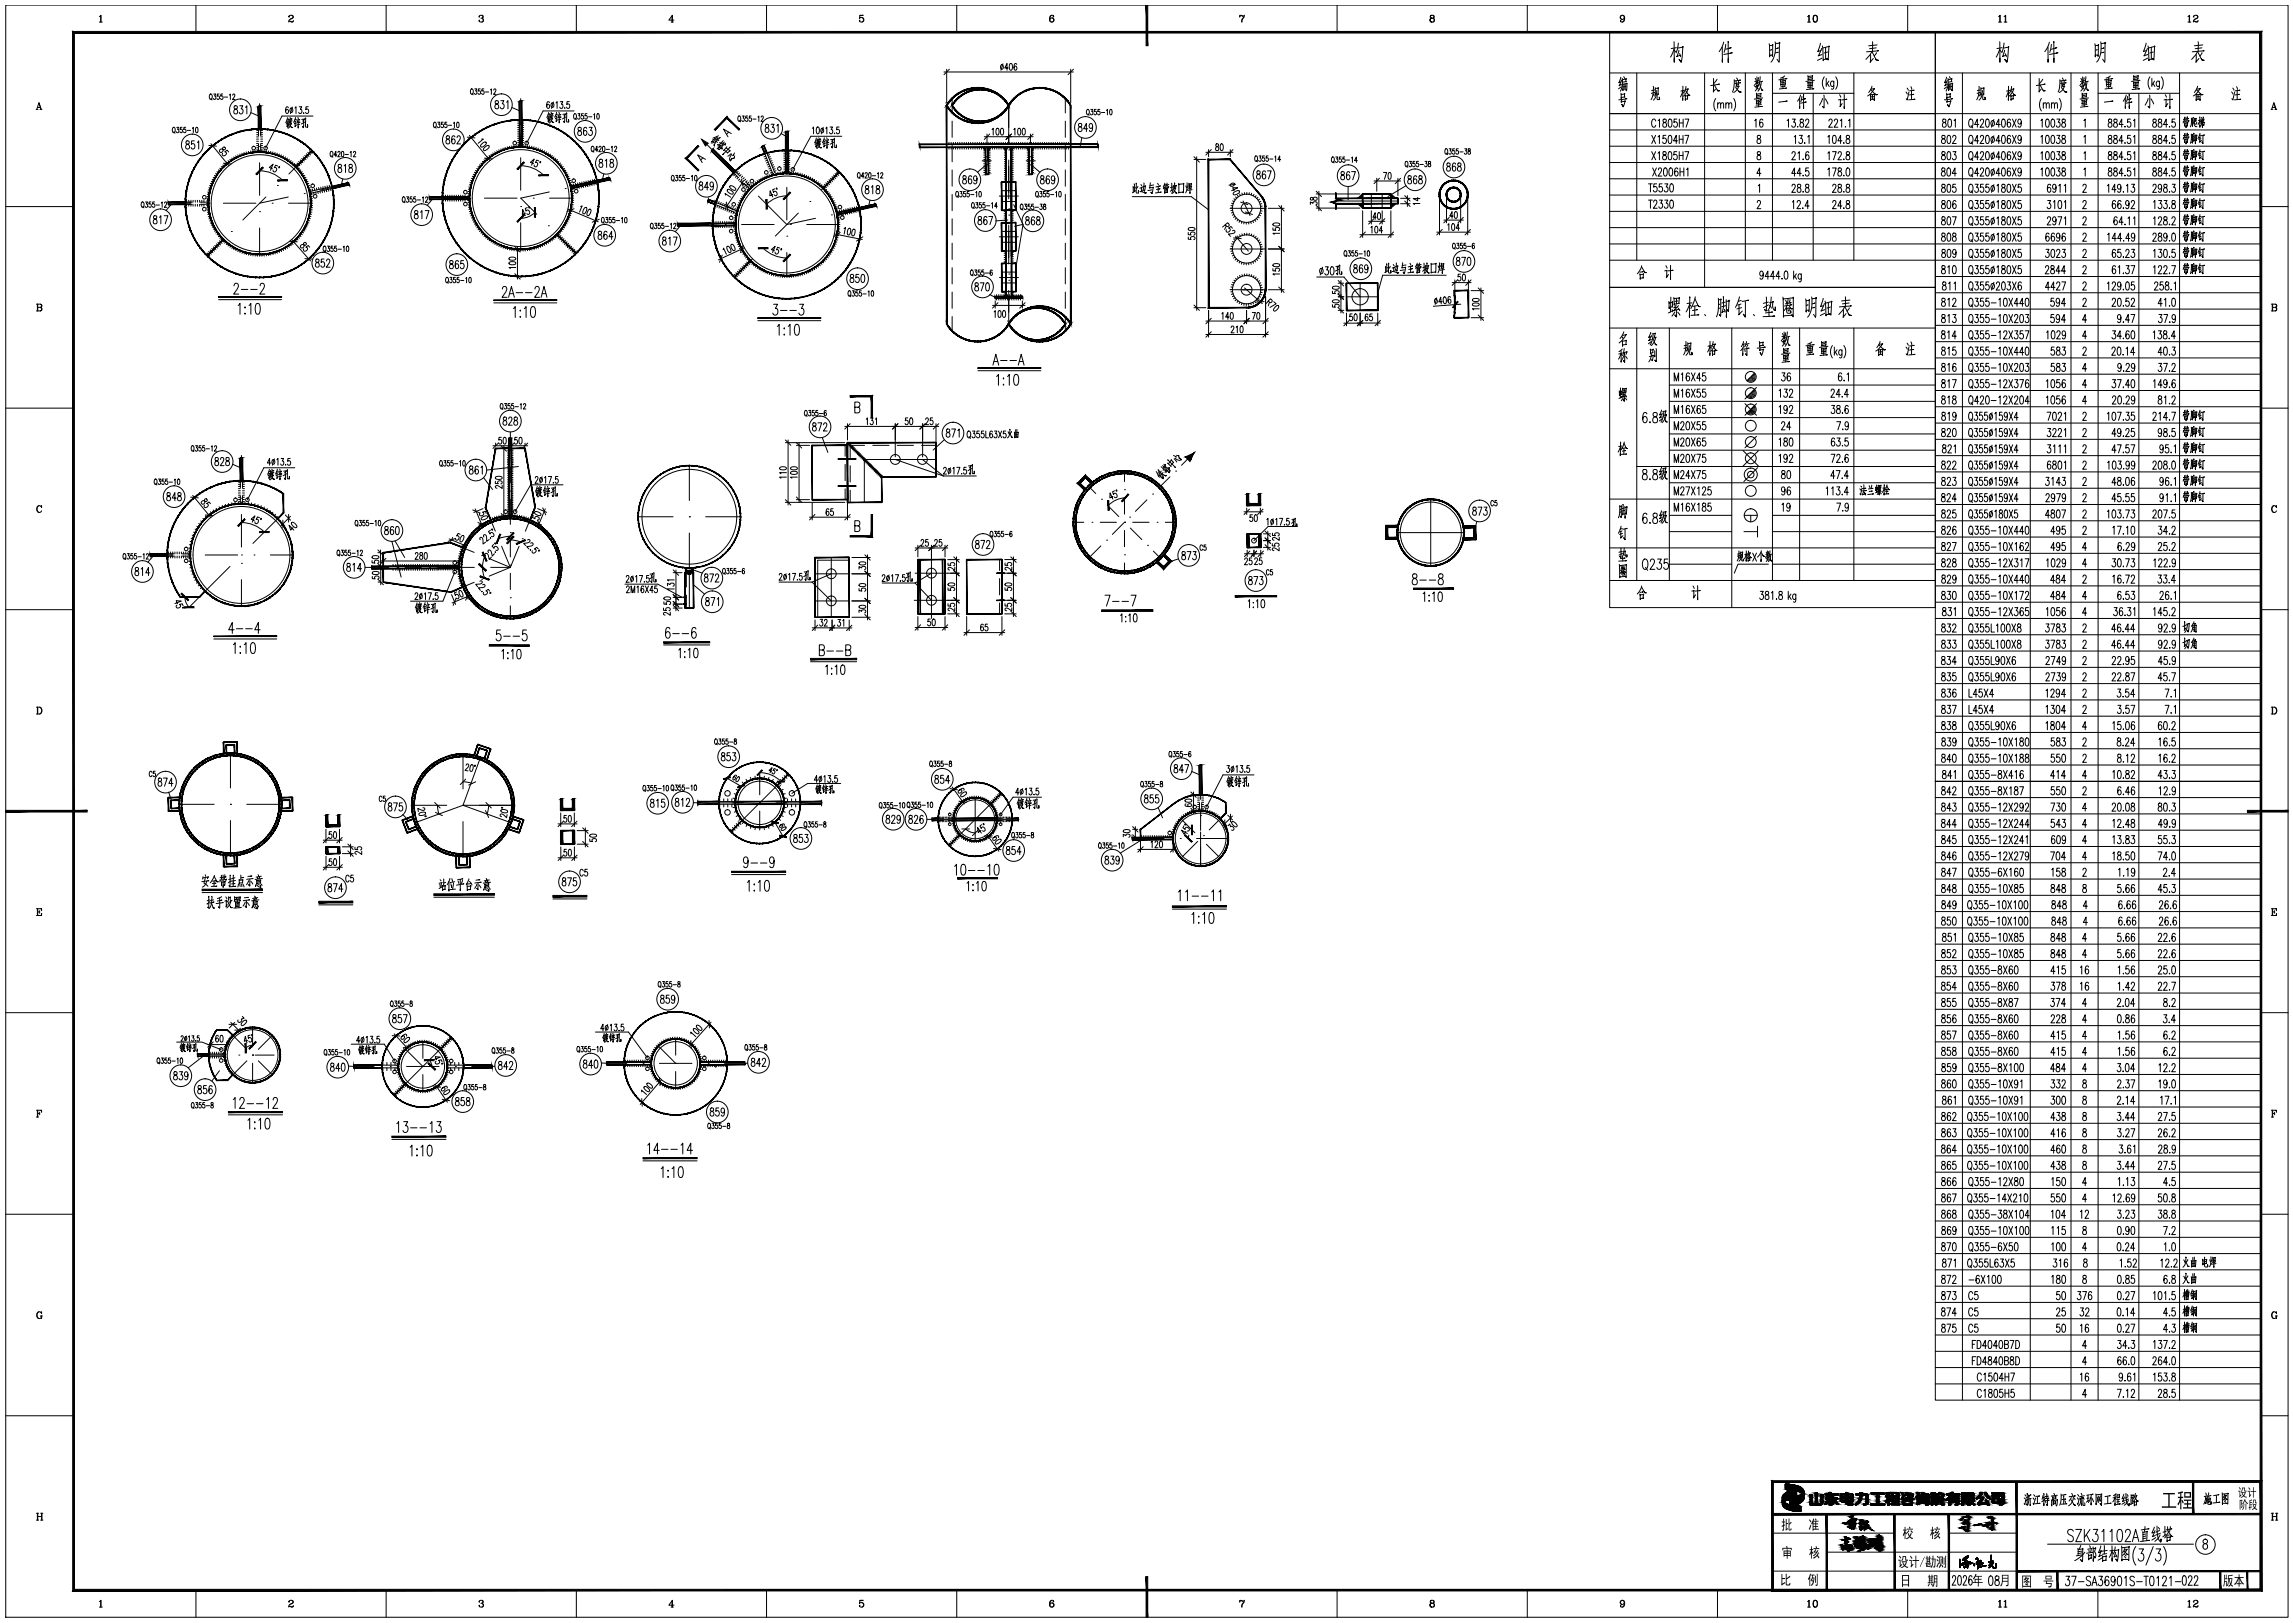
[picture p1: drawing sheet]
<svg xmlns="http://www.w3.org/2000/svg" width="845mm" height="598mm" viewBox="0 0 845 598" stroke-linecap="round" stroke-linejoin="round" font-family="sans-serif">
<!-- layer: 1 -->
<g fill="none" stroke="#000" stroke-width=".37">
<path d="M350.8 36.3v5.3M392.5 36.3v5.3M94.6 52h.6M94.6 50.4h.6M94.6 56h.6M94.6 55.2h.6M94.6 54.4h.6M94.6 53.6h.6M94.6 52.9h.6M94.6 51.2h.6M94.6 49.6h.6M94.6 48.9h.6"/>
<path d="M94.6 48h.6M95.2 47v3.1M95.2 53.1v3M96.1 52h.7M96.1 50.4h.7M96.1 47v3.1M96.1 53.1v3M96.1 56h.7M96.1 55.2h.7M96.1 54.4h.7M96.1 53.6h.7M96.1 52.9h.7"/>
<path d="M96.1 51.2h.7M96.1 49.6h.7M96.1 48.9h.7M96.1 48h.7M190.8 54.2h.7M191.5 45.1v3.1M191.5 51.2v3.1M192.3 45.1v3.1M192.3 51.2v3.1M192.3 54.2h.7M281.7 56.4l3 7.5M281.9 56.8l-.7 .2"/>
<path d="M282.2 57.5l-.7 .3M282.5 58.3l-.7 .2M282.5 56.2l3 7.4M282.8 59l-.7 .3M283.1 59.8l-.7 .2M283.3 56.2l-.7 .3M283.6 57l-.7 .2M283.9 57.7l-.7 .3M284.2 58.5l-.7 .2M284.5 59.2l-.7 .3M284.8 59.9l-.7 .3M350.8 44.6v6"/>
<path d="M350.8 53.6v6M363.2 57.7h1M379.2 57.7h1M392.5 44.6v6M392.5 53.6v6M67.8 74.5h3M67.8 75.3h3M68.3 75.3h.7M68.7 73.8v.7M68.7 75.3v.7M69.6 73.8v.7M69.6 75.3v.7"/>
<path d="M70.4 73.8v.7M70.4 75.3v.7M71.1 73.8v.7M71.1 75.3v.7M71.9 73.8v.7M71.9 75.3v.7M72.7 73.8v.7M72.7 75.3v.7M73.6 73.8v.7M73.6 75.3v.7M73.8 74.5h3.1M73.8 75.3h3.1"/>
<path d="M74.4 73.8v.7M74.4 75.3v.7M75.1 73.8v.7M75.1 75.3v.7M114.3 69.8l.1 .7M114.8 71.1l.1 .7M115 69.6l.2 .7M115.5 71l.2 .6M115.8 69.4l.2 .7M116.3 70.8l.2 .7M116.6 69.3l.2 .7M117.1 70.6l.1 .7"/>
<path d="M117.4 69.1l.1 .7M117.9 70.4l.1 .7M118.2 68.9l.1 .7M118.7 70.3l.1 .7M119 68.8l.1 .6M119.4 70.1l.2 .7M119.7 68.6l.2 .7M120.2 69.9l.2 .7M120.5 68.4l.2 .7M121 69.7l.2 .7M121.3 68.3l.2 .6M121.8 69.6l.1 .7"/>
<path d="M122.3 68.7l-8.2 1.8M122.5 69.4l-8.2 1.8M164 72.6h3M164 73.4h3M170 72.6h3M170 73.4h3M218.5 66.9l-8.2 1.8M218.7 67.6l-8.2 1.7M260.8 74.3l.8 .2M263.5 75.3l7.3 3M263.6 74.5l7.5 3M263.7 75.4l-.3 .7"/>
<path d="M264.2 74l-.2 .7M264.4 75.7l-.2 .7M265 74.3l-.3 .7M265.2 76l-.3 .7M265.7 74.6l-.2 .7M265.9 76.3l-.2 .7M266.5 74.9l-.3 .7M266.7 76.6l-.3 .7M267.2 75.2l-.2 .7M267.4 76.9l-.3 .7M268 75.5l-.3 .7M268.1 77.2l-.2 .7"/>
<path d="M268.7 75.8l-.3 .7M268.9 77.5l-.3 .6M269.5 76.1l-.3 .7M269.6 77.8l-.2 .6M270 63.3l2.1 2.1M270.2 76.4l-.3 .6M270.3 63.7l-.5 .5M270.4 78.1l-.3 .6M270.5 62.8l2.1 2.1M270.9 64.3l-.5 .4M270.9 76.7l-.2 .6M271.4 62.6l-.5 .5"/>
<path d="M271.5 64.8l-.5 .5M271.9 63.2l-.4 .5M272 65.4l-.5 .5M272.5 63.8l-.5 .5M272.6 66l-.5 .4M273.1 64.3l-.5 .5M273.2 66.5l-.6 .5M273.6 64.9l-.4 .5M273.7 67.1l-.5 .5M274.2 67.6l2.1 2.1M274.2 65.4l-.5 .6M274.3 67.6l-.5 .5"/>
<path d="M274.8 67l2.1 2.1M274.8 66l-.5 .5M274.8 68.2l-.5 .5M275.3 66.6l-.5 .5M275.4 68.8l-.5 .5M275.9 67.1l-.5 .5M276 69.3l-.5 .5M276.5 67.7l-.5 .5M277 68.3l-.5 .5M283.4 60.5l-.7 .3M283.7 61.2l-.7 .3M284 62l-.7 .3"/>
<path d="M284.2 62.7l-.6 .3M284.5 63.5l-.6 .2M285.1 60.7l-.7 .2M285.3 61.4l-.6 .3M285.6 62.2l-.6 .2M285.9 62.9l-.6 .3M317.1 76.5l-8.7 1.9M317.2 77.2l-8.7 1.9M350.8 62.6v6M350.8 71.6v6M363.2 60.7h1M369.1 70.3h5.2"/>
<path d="M369.1 74.3h5.2M379.2 60.7h1M392.5 62.6v6M392.5 71.6v6M505.3 71.5v5.2M509.3 71.5v5.2M350.8 80.6v6M350.8 89.6v6M350.8 98.6v6M369.1 85.3h5.2M369.1 89.3h5.2M370.7 92.5h2"/>
<path d="M370.7 97h2M392.5 80.6v6M392.5 89.6v6M392.5 98.6v6M350.8 107.6v6M350.8 116.6v5.3M369.1 100.2h5.2M369.1 104.2h5.2M370.7 107.4h2M392.5 107.6v6M392.5 116.6v5.3M87.9 179.2h.7"/>
<path d="M87.9 178.4h.7M87.9 177.6h.7M88.6 176.6v3.1M89.4 176.6v3.1M89.4 179.2h.7M89.4 177.6h.7M90.1 178.4h-.7l-.1 .7M311.4 164.1v4M311.4 171.1v6M313.3 171.6v6M313.5 163.6h-.7v.7M314 164.1h-.7v.7"/>
<path d="M314.4 164.5h-.7v.7M314.9 165h-.7v.7M315.3 165.4h-.7v.7M315.8 165.9h-.7v.7M316.2 166.3h-.7v.7M316.7 166.8h-.7v.7M317.1 167.2h-.7v.7M317.6 167.7h-.8v.7M318 168.1h-.7v.7M318.5 168.6h-.8v.6M318.6 164.1h-5.3v4.5M318.9 169h-.7v.7"/>
<path d="M319.3 169.4h-.7v.8M319.8 169.9h-.7v.7M320.2 170.3h-.7v.7M320.7 170.8h-.7v.7M321.1 171.2h-.7v.7M321.6 171.7h-.7v.7M321.6 164.1h6M322 172.1h-.7v.7M322.5 172.6h-.7v.7M322.9 173h-.7v.7M323.4 173.5h-.8v.7M323.8 173.9h-.7v.7"/>
<path d="M324.3 174.3h-.7v.8M324.7 174.8h-.7v.7M325.1 175.2h-.7v.8M330.6 164.1h6M339.6 164.1h5.3M87.9 181.6h.7M87.9 180h.7M87.9 185.6h.7M87.9 184.8h.7M87.9 184h.7M87.9 183.2h.7M87.9 182.4h.7"/>
<path d="M87.9 180.8h.7M88.6 182.7v3M89.4 181.6h.7M89.4 180h.7M89.4 182.7v3M89.4 185.6h.7M89.4 184.8h.7M89.4 184h.7M89.4 183.2h.7M89.4 182.4h.7M89.4 180.8h.7M311.4 180.1v4"/>
<path d="M313.3 180.6v4.5M61.1 204.1h3M61.1 204.9h3M62.1 203.4v.7M62.1 204.9v.7M62.9 203.4v.7M62.9 204.9v.7M63.6 203.4v.7M63.6 204.9v.7M64.5 203.4v.7M64.5 204.9v.7M65.3 203.4v.7"/>
<path d="M65.3 204.9v.7M66.1 203.4v.7M66.1 204.9v.7M66.8 203.4v.7M66.8 204.9v.7M67.1 204.9h3v.7M67.6 203.4v.7M67.6 204.9v.7M68.5 203.4v.7M68.5 204.9v.7M69.3 203.4v.7M69.3 204.9v.7"/>
<path d="M70.1 203.4v.7h-3M252.9 211.5v4.8M252.9 219.3v4.7M368.3 206.2v4M368.3 213.2v6M368.3 222.2v4M264.9 295.3h6M264.9 296.3h6M265.2 294.3v1M265.2 296.3v1M266.7 294.3v1M266.7 296.3v1"/>
<path d="M268.2 294.3v1M268.2 296.3v1M269.7 294.3v1M269.7 296.3v1M288.9 295.3h6M288.9 296.3h6M290.2 294.3v1M290.2 296.3v1M291.7 294.3v1M291.7 296.3v1M293.2 294.3v1M293.2 296.3v1"/>
<path d="M294.7 294.3v1M294.7 296.3v1M441.3 294.8h.7M441.3 293.2h.7M441.3 298h.7M441.3 297.2h.7M441.3 296.4h.7M441.3 295.6h.7M441.3 294h.7M442 289.8v3M442 295.8v3.1M442.8 294.8h.7"/>
<path d="M442.8 293.2h.7M442.8 289.8v3M442.8 295.8v3.1M442.8 298h.7M442.8 297.2h.7M442.8 296.4h.7M442.8 295.6h.7M442.8 294h.7M345.7 302.3h2.1M345.7 301.5h2.1M349.3 302.3h2.1M349.3 301.5h2.1"/>
<path d="M367.3 302.3h2.1M367.3 301.5h2.1M370.9 302.3h2.1M370.9 301.5h2.1M76.9 388.3h6M76.9 389.1h6M77.4 387.6v.7M77.4 389.1v.7M78.2 387.6v.7M78.2 389.1v.7M79 387.6v.7M79 389.1v.7"/>
<path d="M79.8 387.6v.7M79.8 389.1v.7M80.6 387.6v.7M80.6 389.1v.7M81.4 387.6v.7M81.4 389.1v.7M140.8 392.4h6M140.8 393.4h6M141.1 391.4v1M141.1 393.4v1M142.6 391.4v1M142.6 393.4v1"/>
<path d="M144.1 391.4v1M144.1 393.4v1M145.6 391.4v1M145.6 393.4v1M164.8 392.4h6M164.8 393.4h6M166.1 391.4v1M166.1 393.4v1M167.6 391.4v1M167.6 393.4v1M169.1 391.4v1M169.1 393.4v1"/>
<path d="M170.6 393.4v1M234 391.3h6M234 392.3h6M258 391.3h6M258 392.3h6M263.7 392.3v1"/>
</g>
<!-- layer: 4 -->
<g fill="none" stroke="#000" stroke-width=".37">
<path d="M95.7 38.2v9.8M191.9 36.3v9.8M371.7 38.8v10.5M95.7 54h.1M95.7 60v12M111.1 59.4l-4.7 4.7M191.9 52.1h.1M191.9 58.1v12M260.5 53.3l10.5 10.4M289.9 48.5v8.5M361.9 59.2h3.4M371.7 55.2h.1"/>
<path d="M371.7 53h.1M371.7 59v14.3M378.1 59.2h3.4M62.1 74.9h8.2M76.3 74.9h.1M82.3 74.9h12M95.7 78h.1M98 72.6l-8.5 8.5M100.3 74.9h.1M102.2 68.3h.1M106.2 72.6l-10.5 2.3M106.3 74.9h8.2"/>
<path d="M112.1 71.3h.1M128.5 67.8l-10.6 2.2M158.3 73h8.2M172.5 73h.1M178.5 73h12M191.9 76.1h.1M191.9 73l5.9 6M196.5 73h.1M202.4 70.7l-10.5 2.3M202.5 73h8.2M208.3 69.4h.1M224.7 65.9l-10.6 2.3"/>
<path d="M275.2 68h.1M279.4 72.2l10.5 10.5 10.6-2.3M289.9 63h.1M289.9 69v12M294.2 78.5l-8.5 8.5M298.4 74.2h.1M306.3 79.2h.1M309.3 63.4l-6.6 6.6M322.7 75.6l-10.5 2.3M368.2 72.2h7M371.7 79.2h.1M371.7 77h.1"/>
<path d="M453.2 76.8h13.1M492.2 74.1h22.9M81 89.6l-4.7 4.6M85.2 85.3h.1M95.7 84v9.7M191.9 82.1v9.7M202.1 83.2h.1M206.3 87.4l6 6M249.7 82.7h11.5M267.2 82.7h.1M273.2 82.7h12M277.2 95.5l-6.6 6.6"/>
<path d="M281.4 91.2h.1M289.9 87h.1M289.9 93v8.6M291.2 82.7h.1M297.2 82.7h11.6M368.2 87.2h7M371.7 83v14.2M453.2 91.7h13.1M368.3 102.3h7M371.7 103.3h.1M371.7 101h.1M371.7 107v12.3"/>
<path d="M453.2 106.7h13.1M89 167.8v9.7M254 171.6v12.8M344.9 169.3h-26.4v15.8M89 183.6h.1M89 189.5v12M104.4 189l-11.2 11.2M235.2 190.4h12.8M254 190.4h.1M254 196.4v12.9M260 190.4h12.9M514.9 196.2h24.5"/>
<path d="M527.2 184v24.5M55.4 204.5h8.2M69.6 204.5h.1M75.6 204.5h12M84.7 208.7l-11.2 11.2M89 207.6h.1M89 204.5h.1M89 213.6v9.7M93.6 204.5h.1M99.6 204.5h8.2M254 211v13M300.3 211.4h12.6"/>
<path d="M306.3 205.4v22M337.2 211.2h12M343.2 204.1v23.7M300.3 221.4h12.6M336.9 221.2h12.8M84.9 277.5v12.8M170.6 277.8v12.9M177.1 279l-6.5 17.7M66.1 296.3h12.8M84.9 296.3h.1M90.9 296.3h12.9M151.8 296.7h12.8"/>
<path d="M170.6 296.7h.1M170.6 296.7h18.9M170.6 296.7l-17.7 6.4M170.6 296.7l17.7 6.4M257 295.8h16.9M279.9 295.8h.1M279.9 286.8v6M279.9 298.8v6M285.9 295.8h17M286.3 289.5l-12.7 12.7M359.3 293.9v15.9M365 296.2l-11.3 11.3"/>
<path d="M442.4 281.9v12.6M442.4 298.8v7.1M451.7 299.6l-6.1 6.2M84.9 302.3v12.9M170.6 302.7v12.8M343.4 301.9h31.9M417.3 308.9h11.6M434.9 308.9h.1M435.2 301.8l5.1 5M440.9 308.9h11.6M441.3 310l-6.1 6.1M442.4 308.9h.1"/>
<path d="M442.4 300.5h.1M442.4 306.5v12.6M443.4 307.9h.1M444.5 311l5.1 5.1M93.1 378.6v7.1M75 388.7h7M85.9 381.6l5.1 5M88 388.7h.1M91 390.8l-5.1 5.1M93.1 388.7h.1M93.1 391.7v7.2M94 388.7h7"/>
<path d="M95.2 390.8l5 5.1M100.2 381.6l-5 5M130.4 392.9h7.4M143.8 392.9h.1M149.4 386.6l6.4 6.3M149.8 392.9h12M155.8 392.9h.1M155.8 383.9v6M155.8 395.9v6M162.2 386.6l-12.8 12.7M167.8 392.9h.1M173.8 392.9h7.4"/>
<path d="M223.5 391.8h7.5M237 391.8h.1M242.6 385.4l6.4 6.4M243 391.8h12M249 391.8h.1M249 382.8v6M249 394.8v6M261 391.8h.1M267 391.8h7.4"/>
</g>
<!-- layer: 0 -->
<g fill="#000" stroke="#000" stroke-width=".37">
<path d="M258.5 51.4l2.5 1.4-1.1 1zM362 54.3h1.2v1.3zM364.2 54.3l1.1-.1-1.1 1.4zM369.5 54.2h1.1v1.4zM372.6 54.3l1.1-.1-1.1 1.4zM378 54.3h1.2v1.3zM380.2 54.3l1.1-.1-1.1 1.4zM500.2 73.1l1.9-1.6v1.6zM500.2 75.1h1.9v1.6zM512.5 71.5l1.9 1.6h-1.9zM512.5 75.1h1.9l-1.9 1.6zM370.7 108.3v.9h-1z"/>
<path d="M372.7 108.3l.9 .9h-.9zM438.5 168.3h.8l-.4 .9zM658 546.8h.5zM659.4 555.3h4.1zM659.4 555.1h.4zM659.7 555.2h3.8zM660.3 548.9h1.7zM661.9 551.9h2.8zM661.6 548.6h.4zM662.2 551h2.5zM661.9 554.7h.5zM662.9 556.9h.2z"/>
<path d="M662.9 556.9h.3zM663.5 549.9h1l-.2 .3zM670.6 554h1zM672.5 554.1h.4zM674.7 551.9h.8zM677 554.2h.4zM678.5 553.3h4.3zM680.1 550.3h.7zM680.6 554.3h2.2zM681.1 554.4h1.7zM681.8 550.7h1zM682 551.6h.8z"/>
<path d="M683.9 550.8h4.5zM683.9 550.4h3.7zM683.7 554.4h.3zM689.4 554.5h5.1zM689.7 550.5h4.5zM695 551.5h1.7zM695.1 549.9h.5zM695.5 551.1h.7zM695.5 554.5h.7zM695.9 549.9h.8zM696.2 549.9h.5zM697.6 551.5h2.1z"/>
<path d="M697.7 551.5h2zM701.6 552.4h.3zM701.7 551h.4zM702.2 550.2h.7zM704.4 551.1h.6zM706 551.7h1.1zM706.4 554.3l.2 .1zM706.4 554.3h.4zM707.1 553.6h.7zM707.2 553.5h.6zM707.5 551.2h.3zM708.3 553.8h1.5z"/>
<path d="M713.2 554.4h.2zM715.6 554.4h.2zM717.2 552.7h.2zM720.7 554.2h1zM720.9 554.1h.8zM722.5 559.8h.2zM722.7 559.7h.2zM722.8 559.5h.3zM726.5 550.5h.8zM727.2 554.4l.4 .1zM728.3 552.1l.2 .1zM728.3 552.1h.4z"/>
<path d="M729 554.4h.5zM729.5 552.9h.8zM729.8 553.8h2.9zM732.9 552.1l.4 .1zM733.8 559h.2zM734.8 553.8h2.1zM737.6 553.9h.8zM678.4 569.2h.2zM679.1 567.5h.3zM679 570.9h.2zM679.3 567.3h.9zM679.1 567.5h.2z"/>
<path d="M679.2 569.8h.2zM679.6 569.5h1.2zM679.8 567.1h.8zM679.9 566.4h.4zM680 566.5h.4zM680.1 566.5h.2zM680.2 567.9h.6zM680.2 567.8h.6zM680.4 566.9h1.2zM680.3 570.5h.2zM680.7 569.7h.3zM680.7 566.9h.8z"/>
<path d="M680.8 571.2h.2zM681 566.8h.3zM681 571.4h.4zM681.1 566.8h.2zM681.1 571.5h.2zM681.3 571.2h.4zM681.7 570.9h.2zM683.6 569.6h.4zM683.6 569.6h.2zM683.6 568.8h.2zM683.7 568.7h.2zM683.7 568.6h.2z"/>
<path d="M683.7 568.4h.2zM683.8 568h.2zM683.9 567.9h.1zM683.9 567.9h.2zM683.9 567.8h.2zM683.9 567.5h.2zM684 567.4h.1zM684 567h.2zM684 567.1h.2zM684 566.9h.2zM684.4 570.4h.2zM684.7 566.8h.7z"/>
<path d="M684.5 567.8h.2zM684.8 571.5h.5zM684.6 570h.2zM684.7 570h.1zM684.9 567.9h.3zM684.9 567.5h.2zM684.7 569.7h.2zM684.8 567.6h.2zM684.8 569.6h.2zM685.1 567.2h.2zM685 569.6h.2zM685 567.3h.2z"/>
<path d="M685 567.4h.2zM685.1 568.9h.1zM685.1 567.3h.2zM685.1 568.9h.2zM685.3 570.3h.2zM685.7 570.9h.4zM685.8 566.2h.4zM685.9 566.1h.8zM685.8 566.3h.2zM686 566.1h.7zM685.8 570.6h.2zM685.9 568.5h.2z"/>
<path d="M686 568.4h.2zM686.3 569.1h.2zM686.4 566h.2zM686.5 566.1h.2zM686.6 569.2h.4zM686.4 568.4h.2zM686.4 568.5h.2zM686.5 568.2h.2zM686.5 567.9h.2zM686.7 570.7h.3zM686.5 567.7h.2zM686.6 567.3h.2z"/>
<path d="M686.6 566.6h.2zM686.6 567h.2zM686.9 568.9h.8zM686.7 569h.2zM686.7 569.7h.2zM686.8 568.7h.2zM686.8 569.5h.2zM686.8 569.4h.2zM686.9 569.3h.1zM687.3 569.9h.2zM687.4 569.7h.2zM687.4 569.6h.2z"/>
<path d="M687.5 569.6h.1zM687.5 569.5h.2zM687.5 569.4h.2zM687.6 569.3h.1zM722.2 562.9h.5zM722.3 563.1h.2zM723.7 562.6h.3zM723.8 560.8h.2zM723.8 562.4h.2zM723.9 560.8h.2zM723.9 560.6h.2zM724.3 560.8h.8z"/>
<path d="M724.7 560.7h.2zM724.8 560.4h.2zM724.9 563.6h.2zM725 560.2h.2zM725 560.1h.3zM727.5 562.1h.3zM729.3 561.6h.9zM729.8 561.5h.3zM730.9 562.3h.2zM731.6 561.9h.2zM732.2 562.1h.2zM733.6 561.3h1.2z"/>
<path d="M734 563.7h.2zM734.6 561.2h1.2zM734.7 561.2h1.1zM735.6 561.4h.2z"/>
<path d="M422.3 1.9l.6 14.9v-14.9zM422.3 1.9l.6 14.9h-.6z"/>
<path d="M95.2 39.3h.9v-.2zM95.2 39.1h.9l-.9 .2z"/>
<path d="M191.5 37.4h.7v-.2zM191.5 37.2h.7l-.7 .2z"/>
<path d="M348.7 38.9l.2-.1 .4 1zM348.9 38.8l.4 1 .2-.1zM349.3 39.8l.2-.1 .5 1zM349.5 39.7l.5 1 .2-.2zM350 40.7l.2-.2 .5 .9zM350.2 40.5l.5 .9 .2-.1zM350.7 41.4l.2-.1 .6 .9zM350.9 41.3l.6 .9 .1-.2zM351.6 42l.7 .8-.8-.6zM351.6 42l.7 .8 .1-.2zM352.4 42.6l.8 .8-.9-.6zM352.4 42.6l.8 .8 .1-.2zM353.3 43.2l.8 .8-.9-.6zM353.3 43.2l.8 .8 .1-.3zM354.2 43.7l.9 .7-1-.4zM354.2 43.7l.9 .7 .1-.2zM355.2 44.2l.9 .6-1-.4zM355.2 44.2l.9 .6 .1-.3zM356.2 44.5l.9 .6-1-.3zM356.2 44.5l.9 .6v-.3zM357.1 44.8l1 .5-1-.2zM357.1 44.8l1 .5 .1-.3zM358.2 45l1 .4-1.1-.1zM358.2 45l1 .4v-.2zM359.2 45.2l1.1 .2h-1.1zM359.2 45.2l1.1 .2v-.2zM360.3 45.2l1 .2h-1zM360.3 45.2l1 .2v-.2zM361.3 45.2l1.1 .1-1.1 .1zM361.3 45.2l1.1 .1-.1-.3zM362.3 45l1.1 .1-1 .2zM362.3 45l1.1 .1v-.3zM363.4 44.8h1l-1 .3zM363.4 44.8h1v-.2zM364.4 44.6l1-.2-1 .4zM364.4 44.6l1-.2-.1-.2zM365.3 44.2l1.1-.2-1 .4zM365.3 44.2l1.1-.2-.1-.3zM366.3 43.7l1-.3-.9 .6zM366.3 43.7l1-.3-.1-.2zM367.2 43.2l1-.4-.9 .6zM367.2 43.2l1-.4-.1-.1zM368.1 42.7l1-.5-.9 .6zM368.1 42.7l1-.5-.2-.2zM368.9 42l.9-.6-.7 .8zM368.9 42l.9-.6-.1-.1zM369.7 41.3l.8-.6-.7 .7zM370.4 40.5l-.7 .8 .8-.6zM370.4 40.5l.8-.7-.7 .9zM371 39.7l-.6 .8 .8-.7zM371 39.7l.8-.8-.6 .9zM371.6 38.8l-.6 .9 .8-.8z"/>
<path d="M348.7 38.9l.3 80.5v-80.5zM348.7 38.9l.3 80.5h-.3z"/>
<path d="M350.7 38.9l.2-.1 .4 1zM350.9 38.8l.4 1 .2-.2zM351.3 39.8l.2-.2 .4 1zM351.5 39.6l.4 1 .2-.2zM351.9 40.6l.2-.2 .5 .9zM352.1 40.4l.5 .9 .2-.2zM352.8 41.1l.5 .9-.7-.7zM352.8 41.1l.5 .9 .2-.2zM353.5 41.8l.6 .8-.8-.6zM353.5 41.8l.6 .8 .2-.2zM354.3 42.4l.7 .8-.9-.6zM354.3 42.4l.7 .8 .1-.3zM355.1 42.9l.8 .7-.9-.4zM355.1 42.9l.8 .7 .1-.2zM356 43.4l.8 .6-.9-.4zM356 43.4l.8 .6 .1-.2zM356.9 43.8l.9 .6-1-.4zM356.9 43.8l.9 .6v-.3zM357.8 44.1l.9 .5-.9-.2zM357.8 44.1l.9 .5 .1-.2zM358.8 44.4l.9 .4-1-.2zM358.8 44.4l.9 .4 .1-.3zM359.8 44.5l.9 .4-1-.1zM359.8 44.5l.9 .4 .1-.3zM360.8 44.6l1 .3h-1.1zM360.8 44.6l1 .3v-.3zM361.8 44.6l1 .2-1 .1zM361.8 44.6l1 .2-.1-.3zM362.7 44.5l1.1 .1-1 .2zM362.7 44.5l1.1 .1-.1-.2zM363.7 44.4h1l-.9 .2zM363.7 44.4h1v-.3zM364.7 44.1l1-.1-1 .4zM364.7 44.1l1-.1-.1-.2zM365.6 43.8l1-.2-.9 .4zM365.6 43.8l1-.2-.1-.2zM366.5 43.4l1-.2-.9 .4zM366.5 43.4l1-.2-.1-.3zM367.4 42.9l1-.3-.9 .6zM367.4 42.9l1-.3-.2-.2zM368.2 42.4l1-.4-.8 .6zM368.2 42.4l1-.4-.2-.2zM369 41.8l.9-.5-.7 .7zM369 41.8l.9-.5-.2-.2zM369.7 41.1l.9-.5-.7 .7zM370.4 40.4l-.7 .7 .9-.5zM370.4 40.4l.8-.6-.6 .8zM371 39.6l-.6 .8 .8-.6zM371 39.6l.8-.7-.6 .9zM371.6 38.8l-.6 .8 .8-.7z"/>
<path d="M371.2 37.9l.6 .9-.2 .1zM371 38.1l.6 .8-.4-1zM370.5 37.1l.7 .8-.2 .2zM370.4 37.2l.6 .9-.5-1zM369.8 36.3l.7 .8-.1 .1zM369.8 36.3l-.1 .2 .7 .7zM369.1 35.6l.7 .7-.1 .2zM369.1 35.6l-.2 .2 .8 .7zM368.2 34.9l.9 .7-.2 .2zM368.2 34.9l-.1 .2 .8 .7zM367.3 34.3l.9 .6-.1 .2zM367.3 34.3l-.1 .2 .9 .6zM366.4 33.8l.9 .5-.1 .2zM366.4 33.8l-.1 .2 .9 .5zM365.4 33.3l1 .5-.1 .2zM365.4 33.3v.2l.9 .5zM364.4 33l1 .3v.2zM364.4 33v.2l1 .3zM363.4 32.7l1 .3v.2zM363.4 32.7v.2l1 .3zM362.4 32.4l1 .3v.2zM362.4 32.4l-.1 .3 1.1 .2zM361.3 32.3l1.1 .1-.1 .3zM361.3 32.3v.3l1 .1zM360.3 32.3h1v.3zM360.3 32.3v.2l1 .1zM359.2 32.3h1.1v.2zM359.2 32.3v.3l1.1-.1zM358.1 32.4l1.1-.1v.3zM358.1 32.4l.1 .3 1-.1zM357.1 32.7l1-.3 .1 .3zM357.1 32.7v.2l1.1-.2zM356.1 33l1-.3v.2zM356.1 33l.1 .2 .9-.3zM355.1 33.3l1-.3 .1 .2zM355.1 33.3l.1 .2 1-.3zM354.1 33.8l1-.5 .1 .2zM354.1 33.8l.1 .2 1-.5zM353.2 34.3l.9-.5 .1 .2zM353.2 34.3l.1 .2 .9-.5zM352.3 34.9l.9-.6 .1 .2zM352.3 34.9l.1 .2 .9-.6zM351.5 35.6l.8-.7 .1 .2zM351.5 35.6l.1 .2 .8-.7zM350.7 36.3l.8-.7 .1 .2zM350.7 36.3l.2 .1 .7-.6zM350.7 36.3l.2 .1-.9 .7zM350 37.1l.2 .1 .7-.8zM350 37.1l.2 .1-.9 .7zM349.3 37.9l.2 .2 .7-.9zM349.3 37.9l.2 .2-.8 .7zM348.7 38.8l.2 .1 .6-.8z"/>
<path d="M371.2 38l.6 .8-.2 .1zM371 38.1l.6 .8-.4-.9zM370.6 37.2l.6 .8-.2 .1zM370.4 37.3l.6 .8-.4-.9zM369.9 36.4l.7 .8-.2 .1zM369.9 36.4l-.2 .2 .7 .7zM369.2 35.7l.7 .7-.2 .2zM369.2 35.7l-.2 .2 .7 .7zM368.4 35.1l.8 .6-.2 .2zM368.4 35.1l-.2 .2 .8 .6zM367.5 34.6l.9 .5-.2 .2zM367.5 34.6l-.1 .2 .8 .5zM366.6 34.1l.9 .5-.1 .2zM366.6 34.1l-.1 .2 .9 .5zM365.7 33.7l.9 .4-.1 .2zM365.7 33.7l-.1 .2 .9 .4zM364.7 33.4l1 .3-.1 .2zM364.7 33.4v.2l.9 .3zM363.8 33.1l.9 .3v.2zM363.8 33.1l-.1 .3 1 .2zM362.8 32.9l1 .2-.1 .3zM362.8 32.9l-.1 .3 1 .2zM361.8 32.9h1l-.1 .3zM361.8 32.9v.2l.9 .1zM360.7 32.9h1.1v.2zM360.7 32.9l.1 .2h1zM359.7 32.9h1l.1 .2zM359.7 32.9l.1 .3 1-.1zM358.7 33.1l1-.2 .1 .3zM358.7 33.1l.1 .3 1-.2zM357.8 33.4l.9-.3 .1 .3zM357.8 33.4v.2l1-.2zM356.8 33.7l1-.3v.2zM356.8 33.7l.1 .2 .9-.3zM355.9 34.1l.9-.4 .1 .2zM355.9 34.1l.1 .2 .9-.4zM355 34.6l.9-.5 .1 .2zM355 34.6l.1 .2 .9-.5zM354.1 35.1l.9-.5 .1 .2zM354.1 35.1l.2 .2 .8-.5zM353.3 35.7l.8-.6 .2 .2zM353.3 35.7l.2 .2 .8-.6zM352.6 36.4l.7-.7 .2 .2zM352.6 36.4l.2 .2 .7-.7zM352.6 36.4l.2 .2-.9 .6zM351.9 37.2l.2 .1 .7-.7zM351.9 37.2l.2 .1-.8 .7zM351.3 38l.2 .1 .6-.8zM351.3 38l.2 .1-.8 .7zM350.7 38.8l.2 .1 .6-.8z"/>
<path d="M394.1 37.9l.5 .9-.2 .1zM393.8 38.1l.6 .8-.3-1zM393.4 37.1l.7 .8-.3 .2zM393.2 37.2l.6 .9-.4-1zM392.7 36.3l.7 .8-.2 .1zM392.7 36.3l-.2 .2 .7 .7zM391.9 35.6l.8 .7-.2 .2zM391.9 35.6l-.2 .2 .8 .7zM391.1 34.9l.8 .7-.2 .2zM391.1 34.9l-.2 .2 .8 .7zM390.2 34.3l.9 .6-.2 .2zM390.2 34.3l-.1 .2 .8 .6zM389.3 33.8l.9 .5-.1 .2zM389.3 33.8l-.2 .2 1 .5zM388.3 33.3l1 .5-.2 .2zM388.3 33.3l-.1 .2 .9 .5zM387.3 33l1 .3-.1 .2zM387.3 33l-.1 .2 1 .3zM386.3 32.7l1 .3-.1 .2zM386.3 32.7l-.1 .2 1 .3zM385.2 32.4l1.1 .3-.1 .2zM385.2 32.4v.3l1 .2zM384.2 32.3l1 .1v.3zM384.2 32.3v.3l1 .1zM383.1 32.3h1.1v.3zM383.1 32.3v.2l1.1 .1zM382 32.3h1.1v.2zM382 32.3l.1 .3 1-.1zM381 32.4l1-.1 .1 .3zM381 32.4v.3l1.1-.1zM379.9 32.7l1.1-.3v.3zM379.9 32.7l.1 .2 1-.2zM378.9 33l1-.3 .1 .2zM378.9 33l.1 .2 1-.3zM377.9 33.3l1-.3 .1 .2zM377.9 33.3l.1 .2 1-.3zM377 33.8l.9-.5 .1 .2zM377 33.8l.1 .2 .9-.5zM376 34.3l1-.5 .1 .2zM376 34.3l.2 .2 .9-.5zM375.1 34.9l.9-.6 .2 .2zM375.1 34.9l.2 .2 .9-.6zM374.3 35.6l.8-.7 .2 .2zM374.3 35.6l.2 .2 .8-.7zM373.5 36.3l.8-.7 .2 .2zM373.5 36.3l.2 .2 .8-.7zM373.5 36.3l.2 .2-.9 .6zM372.8 37.1l.2 .1 .7-.7zM372.8 37.1l.2 .1-.8 .7zM372.2 37.9l.2 .2 .6-.9zM372.2 37.9l.2 .2-.8 .7zM371.6 38.8l.2 .1 .6-.8z"/>
<path d="M95.1 39.2v8.3h.3zM95.1 39.2h.3v8.3z"/>
<path d="M95.9 39.2v8.3h.3zM95.9 39.2h.3v8.3z"/>
<path d="M191.3 37.3v16.8h.3zM191.3 37.3h.3v16.8z"/>
<path d="M189.8 44.1l1.7-.1v.3zM189.8 44.1l.1 .2h1.6zM188.3 44.2l1.5-.1 .1 .2zM188.3 44.2v.3l1.6-.2zM186.7 44.5l1.6-.3v.3zM186.7 44.5v.2l1.6-.2zM185.1 44.8l1.6-.3v.2zM185.1 44.8l.1 .3 1.5-.4zM183.6 45.2l1.5-.4 .1 .3zM183.6 45.2v.3l1.6-.4zM182.1 45.7l1.5-.5v.3zM182.1 45.7v.3l1.5-.5zM180.6 46.3l1.5-.6v.3zM180.6 46.3l.1 .2 1.4-.5zM179.1 47l1.5-.7 .1 .2zM179.1 47l.1 .2 1.5-.7zM177.7 47.7l1.4-.7 .1 .2zM177.7 47.7l.1 .2 1.4-.7zM176.3 48.5l1.4-.8 .1 .2zM176.3 48.5l.2 .2 1.3-.8zM175 49.4l1.3-.9 .2 .2zM175 49.4l.2 .2 1.3-.9zM173.7 50.4l1.3-1 .2 .2zM173.7 50.4l.2 .2 1.3-1zM172.5 51.4l1.2-1 .2 .2zM172.5 51.4l.2 .2 1.2-1zM171.4 52.5l1.1-1.1 .2 .2zM171.4 52.5l.1 .2 1.2-1.1zM171.4 52.5l.1 .2-1.2 1zM170.3 53.7l.2 .1 1-1.1zM170.3 53.7l.2 .1-1.3 1.1zM169.2 54.9l.2 .2 1.1-1.3zM169.2 54.9l.2 .2-1.1 1.1zM168.3 56.2l.2 .1 .9-1.2zM168.3 56.2l.2 .1-1.1 1.2zM168.5 56.3l-1.1 1.2 .2 .1zM167.4 57.5l.2 .1-1 1.3zM167.6 57.6l-1 1.3 .2 .1zM166.6 58.9l.2 .1-1 1.3zM166.8 59l-1 1.3 .3 .1zM165.8 60.3l.3 .1-.9 1.3zM166.1 60.4l-.9 1.3 .2 .1zM165.2 61.7l.2 .1-.8 1.4zM165.4 61.8l-.8 1.4 .2 .1zM164.6 63.2l.2 .1-.7 1.4zM164.8 63.3l-.7 1.4 .2 .1zM164.1 64.7l.2 .1-.6 1.5zM164.3 64.8l-.6 1.5h.2zM163.7 66.3h.2l-.6 1.5zM163.9 66.3l-.6 1.5 .3 .1zM163.3 67.8l.3 .1-.5 1.5zM163.6 67.9l-.5 1.5h.2zM163.1 69.4h.2l-.4 1.6zM163.3 69.4l-.4 1.6h.3zM162.9 71h.3l-.3 1.6zM163.2 71l-.3 1.6h.2z"/>
<path d="M192.1 37.3v16.8h.3zM192.1 37.3h.3v16.8z"/>
<path d="M193 59.7l-2.3 2.8 2.5-2.5zM193 59.7l-2.3 2.8-.2-.3z"/>
<path d="M257.2 53.7l-4.1 4.6 4.4-4.4zM252.6 58.3l4.6-4.6-4.1 4.6zM252.6 58.3l4.9 4.4-4.4-4.4zM252.6 58.3l4.9 4.4-.3 .3z"/>
<path d="M262.7 54.9l-.6 .6 .2 .1zM262.7 54.9l.1 .2-.5 .5z"/>
<path d="M263.2 47.7l.3 .3 4.4-5zM267.9 43v.6l-4.4 4.4zM267.9 43v.6l4.6 4.1zM267.9 43.6l4.6 4.1-.3 .3z"/>
<path d="M280.7 53.9l.1 .2 .7-.5zM280.8 54.1l.7-.5v.2z"/>
<path d="M280.6 54.1l1.1 2.6 .2-.1zM280.6 54.1l.3-.1 1 2.6z"/>
<path d="M281.4 53.8l1 2.6 .3-.1zM281.4 53.8l.2-.1 1.1 2.6z"/>
<path d="M289.4 48.5v6.4h.2zM289.4 48.5h.2v6.4z"/>
<path d="M290.2 48.5v6.4h.2zM290.2 48.5h.2v6.4z"/>
<path d="M289.5 48.6h.8v-.3zM289.5 48.3h.8l-.8 .3z"/>
<path d="M338.8 54.1v.3l65.7-.3zM338.8 54.4l65.7-.3v.3z"/>
<path d="M338.8 53v.3l65.7-.3zM338.8 53.3l65.7-.3v.3z"/>
<path d="M338.7 53.1l.3 1.2v-1.2zM338.7 53.1l.3 1.2h-.3z"/>
<path d="M363.1 54.3l.2 10v-10zM363.1 54.3l.2 10h-.2z"/>
<path d="M364 54.3l.3 10v-10zM364 54.3l.3 10h-.3z"/>
<path d="M370.5 54.3l.3 40v-40zM370.5 54.3l.3 40h-.3z"/>
<path d="M370.5 54.4l.3 54.8v-54.8zM370.5 54.4l.3 54.8h-.3z"/>
<path d="M372.6 54.3l.2 40v-40zM372.6 54.3l.2 40h-.2z"/>
<path d="M372.6 54.4l.2 54.8v-54.8zM372.6 54.4l.2 54.8h-.2z"/>
<path d="M379.1 54.3l.2 10v-10zM379.1 54.3l.2 10h-.2z"/>
<path d="M380 54.3l.3 10v-10zM380 54.3l.3 10h-.3z"/>
<path d="M404.4 53.1v1.2h.2zM404.4 53.1h.2v1.2z"/>
<path d="M62 74.5v.8h.2zM62 74.5h.2v.8z"/>
<path d="M62.1 75.4h6.2v-.2zM62.1 75.2h6.2l-6.2 .2z"/>
<path d="M62.1 74.6h6.2v-.2zM62.1 74.4h6.2l-6.2 .2z"/>
<path d="M96.8 61.6l-2.3 2.7 2.5-2.5zM96.8 61.6l-2.3 2.7-.2-.2z"/>
<path d="M102.3 66.3v.3l3.6-.3zM102.3 66.6l3.6-.3v.3z"/>
<path d="M114.9 55.5l-6 6 .2 .1zM114.9 55.5l.2 .1-6 6z"/>
<path d="M114.6 74.9v1.2h-.3zM114.4 74.9l-.1 1.2 .3-1.2zM114.6 73.6v1.3h-.2zM114.3 73.7l.1 1.2 .2-1.3zM114.5 72.4l.1 1.2-.3 .1zM114.2 72.4l.1 1.3 .2-1.3zM114.3 71.2l.2 1.2h-.3zM114 71.2l.2 1.2 .1-1.2zM114 70l.3 1.2h-.3zM113.7 70l.3 1.2v-1.2zM113.6 68.8l.4 1.2h-.3zM113.4 68.9l.3 1.1-.1-1.2zM113.2 67.6l.4 1.2-.2 .1zM113 67.7l.4 1.2-.2-1.3zM112.7 66.5l.5 1.1-.2 .1zM112.5 66.6l.5 1.1-.3-1.2zM112.1 65.4l.6 1.1-.2 .1zM111.9 65.5l.6 1.1-.4-1.2zM111.4 64.3l.7 1.1-.2 .1zM111.2 64.5l.7 1-.5-1.2zM110.7 63.3l.7 1-.2 .2zM110.5 63.5l.7 1-.5-1.2zM109.9 62.4l.8 .9-.2 .2zM109.7 62.5l.8 1-.6-1.1zM109.1 61.5l.8 .9-.2 .1zM108.9 61.6l.8 .9-.6-1zM108.2 60.6l.9 .9-.2 .1zM108.2 60.6l-.2 .2 .9 .8zM107.2 59.8l1 .8-.2 .2zM107.2 59.8l-.1 .2 .9 .8zM106.2 59.1l1 .7-.1 .2zM106.2 59.1l-.1 .2 1 .7zM105.1 58.4l1.1 .7-.1 .2zM105.1 58.4l-.1 .3 1.1 .6zM104.1 57.8l1 .6-.1 .3zM104.1 57.8l-.2 .3 1.1 .6zM102.9 57.3l1.2 .5-.2 .3zM102.9 57.3l-.1 .3 1.1 .5zM101.7 56.9l1.2 .4-.1 .3zM101.7 56.9v.3l1.1 .4zM100.6 56.6l1.1 .3v.3zM100.6 56.6l-.1 .2 1.2 .4zM99.4 56.3l1.2 .3-.1 .2zM99.4 56.3l-.1 .2 1.2 .3zM98.1 56.1l1.3 .2-.1 .2zM98.1 56.1v.2l1.2 .2zM96.9 55.9l1.2 .2v.2zM96.9 55.9v.3l1.2 .1zM95.7 55.9h1.2v.3zM95.7 55.9v.3h1.2zM94.4 55.9h1.3v.3zM94.4 55.9v.3h1.3zM93.2 56.1l1.2-.2v.3zM93.2 56.1v.2l1.2-.1zM91.9 56.3l1.3-.2v.2zM91.9 56.3l.1 .2 1.2-.2zM90.7 56.6l1.2-.3 .1 .2zM90.7 56.6l.1 .2 1.2-.3zM89.6 56.9l1.1-.3 .1 .2zM89.6 56.9v.3l1.2-.4zM88.4 57.3l1.2-.4v.3zM88.4 57.3l.1 .3 1.1-.4zM87.3 57.8l1.1-.5 .1 .3zM87.3 57.8l.1 .3 1.1-.5zM86.2 58.4l1.1-.6 .1 .3zM86.2 58.4l.1 .3 1.1-.6zM85.1 59.1l1.1-.7 .1 .3zM85.1 59.1l.2 .2 1-.6zM84.1 59.8l1-.7 .2 .2zM84.1 59.8l.2 .2 1-.7zM83.1 60.6l1-.8 .2 .2zM83.1 60.6l.2 .2 1-.8zM82.2 61.5l.9-.9 .2 .2zM82.2 61.5l.2 .1 .9-.8zM82.2 61.5l.2 .1-1 .8zM81.4 62.4l.2 .1 .8-.9zM81.4 62.4l.2 .1-1 .8zM80.6 63.3l.2 .2 .8-1zM80.6 63.3l.2 .2-.9 .8zM79.9 64.3l.2 .2 .7-1zM79.9 64.3l.2 .2-.9 .9zM80.1 64.5l-.9 .9 .2 .1zM79.2 65.4l.2 .1-.8 1zM79.4 65.5l-.8 1 .3 .1zM78.6 66.5l.3 .1-.8 1zM78.9 66.6l-.8 1 .3 .1zM78.1 67.6l.3 .1-.7 1.1zM78.4 67.7l-.7 1.1 .2 .1zM77.7 68.8l.2 .1-.6 1.1zM77.9 68.9l-.6 1.1h.3zM77.3 70h.3l-.6 1.2zM77.6 70l-.6 1.2h.3zM77 71.2h.3l-.5 1.2zM77.3 71.2l-.5 1.2h.3zM76.8 72.4h.3l-.4 1.2zM77.1 72.4l-.4 1.2 .3 .1zM76.7 73.6l.3 .1-.3 1.2zM77 73.7l-.3 1.2h.2zM76.7 74.9h.2l-.2 1.2zM76.9 74.9l-.2 1.2h.3zM76.7 76.1h.3l-.2 1.2zM77 76.1l-.2 1.2h.3zM76.8 77.3h.3l-.1 1.3zM77.1 77.3l-.1 1.3 .3-.1zM77 78.6l.3-.1v1.3zM77.3 78.5v1.3l.3-.1zM77.3 79.8l.3-.1 .1 1.3zM77.6 79.7l.1 1.3 .2-.1zM77.7 81l.2-.1 .2 1.2zM77.9 80.9l.2 1.2 .3-.1zM78.1 82.1l.3-.1 .2 1.3zM78.4 82l.2 1.3 .3-.1zM78.6 83.3l.3-.1 .3 1.2zM78.9 83.2l.3 1.2 .2-.2zM79.2 84.4l.2-.2 .5 1.2zM79.4 84.2l.5 1.2 .2-.1zM79.9 85.4l.2-.1 .5 1.1zM80.1 85.3l.5 1.1 .2-.1zM80.6 86.4l.2-.1 .6 1.1zM80.8 86.3l.6 1.1 .2-.2zM81.4 87.4l.2-.2 .6 1.1zM81.6 87.2l.6 1.1 .2-.2zM82.2 88.3l.2-.2 .7 1zM82.4 88.1l.7 1 .2-.1zM83.1 89.1l.2-.1 .8 .9zM83.3 89l.8 .9 .2-.2zM84.3 89.7l.8 1-1-.8zM84.3 89.7l.8 1 .2-.3zM85.3 90.4l.9 .9-1.1-.6zM85.3 90.4l.9 .9 .1-.2zM86.3 91.1l1 .8-1.1-.6zM86.3 91.1l1 .8 .1-.2zM87.4 91.7l1 .7-1.1-.5zM87.4 91.7l1 .7 .1-.2zM88.5 92.2l1.1 .6-1.2-.4zM88.5 92.2l1.1 .6v-.2zM89.6 92.6l1.1 .6-1.1-.4zM89.6 92.6l1.1 .6 .1-.2zM90.8 93l1.1 .5-1.2-.3zM90.8 93l1.1 .5 .1-.3zM92 93.2l1.2 .5-1.3-.2zM92 93.2l1.2 .5v-.2zM93.2 93.5l1.2 .3-1.2-.1zM93.2 93.5l1.2 .3v-.2zM94.4 93.6l1.3 .3-1.3-.1zM94.4 93.6l1.3 .3v-.3zM95.7 93.6l1.2 .2-1.2 .1zM95.7 93.6l1.2 .2v-.2zM96.9 93.6l1.2 .1-1.2 .1zM96.9 93.6l1.2 .1v-.2zM98.1 93.5h1.3l-1.3 .2zM98.1 93.5h1.3l-.1-.3zM99.3 93.2h1.3l-1.2 .3zM99.3 93.2h1.3l-.1-.2zM100.5 93l1.2-.2-1.1 .4zM100.5 93l1.2-.2v-.2zM101.7 92.6l1.2-.2-1.2 .4zM101.7 92.6l1.2-.2-.1-.2zM102.8 92.2l1.3-.3-1.2 .5zM102.8 92.2l1.3-.3-.2-.2zM103.9 91.7l1.2-.4-1 .6zM103.9 91.7l1.2-.4-.1-.2zM105 91.1l1.2-.4-1.1 .6zM105 91.1l1.2-.4-.1-.3zM106.1 90.4l1.1-.5-1 .8zM106.1 90.4l1.1-.5-.1-.2zM107.1 89.7l1.1-.6-1 .8zM107.1 89.7l1.1-.6-.2-.1zM108 89l1.1-.7-.9 .8zM108 89l1.1-.7-.2-.2zM108.9 88.1l1-.7-.8 .9zM109.7 87.2l-.8 .9 1-.7zM109.7 87.2l1-.8-.8 1zM110.5 86.3l-.8 .9 1-.8zM110.5 86.3l.9-.9-.7 1zM111.2 85.3l-.7 1 .9-.9zM112.1 84.4l-.7 1-.2-.1zM111.9 84.2l-.7 1.1 .9-.9zM112.7 83.3l-.6 1.1-.2-.2zM112.5 83.2l-.6 1 .8-.9zM113.2 82.1l-.5 1.2-.2-.1zM113 82l-.5 1.2 .7-1.1zM113.6 81l-.4 1.1-.2-.1zM113.4 80.9l-.4 1.1 .6-1zM114 79.8l-.4 1.2-.2-.1zM113.7 79.7l-.3 1.2 .6-1.1zM114.3 78.6l-.3 1.2-.3-.1zM114 78.5l-.3 1.2 .6-1.1zM114.5 77.3l-.2 1.3-.3-.1zM114.2 77.3l-.2 1.2 .5-1.2zM114.6 76.1l-.1 1.2h-.3zM114.3 76.1l-.1 1.2 .4-1.2z"/>
<path d="M122.4 69.3l.1 .2 5.9-1.5zM122.5 69.5l5.9-1.5 .3 .2zM128.3 67.4l.4 .8zM128.3 67.4h.2l.2 .8z"/>
<path d="M123.1 74.9v1.5l-.2-.1zM122.9 74.9v1.4l.2-1.4zM123.1 73.4v1.5h-.2zM122.9 73.4v1.5l.2-1.5zM123 71.9l.1 1.5h-.2zM122.7 71.9l.2 1.5 .1-1.5zM122.8 70.4l.2 1.5h-.3zM122.5 70.5l.2 1.4 .1-1.5zM122.5 69l.3 1.4-.3 .1zM122.2 69l.3 1.5v-1.5zM122.1 67.5l.4 1.5h-.3zM121.9 67.6l.3 1.4-.1-1.5zM121.7 66.1l.4 1.4-.2 .1zM121.5 66.2l.4 1.4-.2-1.5zM121.2 64.7l.5 1.4-.2 .1zM120.9 64.8l.6 1.4-.3-1.5zM120.6 63.3l.6 1.4-.3 .1zM120.4 63.4l.5 1.4-.3-1.5zM119.9 62l.7 1.3-.2 .1zM119.7 62.1l.7 1.3-.5-1.4zM119.2 60.7l.7 1.3-.2 .1zM119 60.8l.7 1.3-.5-1.4zM118.4 59.5l.8 1.2-.2 .1zM118.2 59.6l.8 1.2-.6-1.3zM117.5 58.3l.9 1.2-.2 .1zM117.3 58.4l.9 1.2-.7-1.3zM116.6 57.1l.9 1.2-.2 .1zM116.4 57.3l.9 1.1-.7-1.3zM115.6 56l1 1.1-.2 .2zM115.4 56.2l1 1.1-.8-1.3zM114.6 54.9l1 1.1-.2 .2zM114.6 54.9l-.2 .2 1 1.1zM113.5 53.9l1.1 1-.2 .2zM113.5 53.9l-.2 .2 1.1 1zM112.3 53l1.2 .9-.2 .2zM112.3 53l-.2 .2 1.2 .9zM111.1 52.1l1.2 .9-.2 .2zM111.1 52.1l-.2 .2 1.2 .9zM109.8 51.3l1.3 .8-.2 .2zM109.8 51.3l-.1 .2 1.2 .8zM108.5 50.6l1.3 .7-.1 .2zM108.5 50.6l-.1 .2 1.3 .7zM107.2 49.9l1.3 .7-.1 .2zM107.2 49.9l-.1 .3 1.3 .6zM105.8 49.4l1.4 .5-.1 .3zM105.8 49.4l-.1 .2 1.4 .6zM104.4 48.8l1.4 .6-.1 .2zM104.4 48.8v.3l1.3 .5zM103 48.4l1.4 .4v.3zM103 48.4l-.1 .2 1.5 .5zM101.6 48l1.4 .4-.1 .2zM101.6 48l-.1 .3 1.4 .3zM100.1 47.8l1.5 .2-.1 .3zM100.1 47.8v.2l1.4 .3zM98.6 47.6l1.5 .2v.2zM98.6 47.6v.2l1.5 .2zM97.2 47.4l1.4 .2v.2zM97.2 47.4l-.1 .3 1.5 .1zM95.7 47.4h1.5l-.1 .3zM95.7 47.4v.2l1.4 .1zM94.2 47.4h1.5v.2zM94.2 47.4v.3l1.5-.1zM92.7 47.6l1.5-.2v.3zM92.7 47.6v.2l1.5-.1zM91.2 47.8l1.5-.2v.2zM91.2 47.8v.2l1.5-.2zM89.7 48l1.5-.2v.2zM89.7 48l.1 .3 1.4-.3zM88.3 48.4l1.4-.4 .1 .3zM88.3 48.4l.1 .2 1.4-.3zM86.9 48.8l1.4-.4 .1 .2zM86.9 48.8l.1 .3 1.4-.5zM85.5 49.4l1.4-.6 .1 .3zM85.5 49.4l.1 .2 1.4-.5zM84.1 49.9l1.4-.5 .1 .2zM84.1 49.9l.1 .3 1.4-.6zM82.8 50.6l1.3-.7 .1 .3zM82.8 50.6l.1 .2 1.3-.6zM81.5 51.3l1.3-.7 .1 .2zM81.5 51.3l.1 .2 1.3-.7zM80.2 52.1l1.3-.8 .1 .2zM80.2 52.1l.2 .2 1.2-.8zM79 53l1.2-.9 .2 .2zM79 53l.2 .2 1.2-.9zM77.9 53.9l1.1-.9 .2 .2zM77.9 53.9l.1 .2 1.2-.9zM76.8 54.9l1.1-1 .1 .2zM76.8 54.9l.1 .2 1.1-1zM76.8 54.9l.1 .2-1.2 .9zM75.7 56l.2 .2 1-1.1zM75.7 56l.2 .2-1.2 .9zM74.7 57.1l.2 .2 1-1.1zM74.7 57.1l.2 .2-1.1 1zM73.8 58.3l.2 .1 .9-1.1zM73.8 58.3l.2 .1-1.1 1.1zM74 58.4l-1.1 1.1 .2 .1zM72.9 59.5l.2 .1-1 1.1zM73.1 59.6l-1 1.1 .2 .1zM72.1 60.7l.2 .1-.9 1.2zM72.3 60.8l-.9 1.2 .2 .1zM71.4 62l.2 .1-.9 1.2zM71.6 62.1l-.9 1.2 .3 .1zM70.7 63.3l.3 .1-.9 1.3zM71 63.4l-.9 1.3 .3 .1zM70.1 64.7l.3 .1-.8 1.3zM70.4 64.8l-.8 1.3 .2 .1zM69.6 66.1l.2 .1-.6 1.3zM69.8 66.2l-.6 1.3 .2 .1zM69.2 67.5l.2 .1-.6 1.4zM69.4 67.6l-.6 1.4h.3zM68.8 69h.3l-.6 1.4zM69.1 69l-.6 1.4 .3 .1zM68.5 70.4l.3 .1-.5 1.4zM68.8 70.5l-.5 1.4h.3zM68.3 71.9h.3l-.4 1.5zM68.6 71.9l-.4 1.5h.3zM68.2 73.4h.3l-.3 1.5zM68.5 73.4l-.3 1.5h.2zM68.2 74.9h.2l-.2 1.5zM68.4 74.9l-.2 1.5 .3-.1zM68.2 76.4l.3-.1-.2 1.6zM68.5 76.3l-.2 1.6 .3-.1zM68.3 77.9l.3-.1-.1 1.5zM68.6 77.8l-.1 1.5h.3zM68.5 79.3h.3v1.5zM68.8 79.3v1.5l.3-.1zM68.8 80.8l.3-.1 .1 1.5zM69.1 80.7l.1 1.5h.2zM69.2 82.2h.2l.2 1.5zM69.4 82.2l.2 1.5 .2-.1zM69.6 83.7l.2-.1 .3 1.4zM69.8 83.6l.3 1.4h.3zM70.1 85h.3l.3 1.4zM70.4 85l.3 1.4 .3-.1zM70.7 86.4l.3-.1 .4 1.4zM71 86.3l.4 1.4 .2-.1zM71.4 87.7l.2-.1 .5 1.4zM71.6 87.6l.5 1.4 .2-.1zM72.1 89l.2-.1 .6 1.4zM72.3 88.9l.6 1.4 .2-.2zM72.9 90.3l.2-.2 .7 1.4zM73.1 90.1l.7 1.4 .2-.1zM73.8 91.5l.2-.1 .7 1.3zM74 91.4l.7 1.3 .2-.2zM74.7 92.7l.2-.2 .8 1.3zM74.9 92.5l.8 1.3 .2-.2zM75.7 93.8l.2-.2 .9 1.2zM75.9 93.6l.9 1.2 .1-.2zM76.9 94.6l1 1.2-1.1-1zM76.9 94.6l1 1.2 .1-.2zM78 95.6l1 1.2-1.1-1zM78 95.6l1 1.2 .2-.3zM79.2 96.5l1 1.1-1.2-.8zM79.2 96.5l1 1.1 .2-.2zM80.4 97.4l1.1 1-1.3-.8zM80.4 97.4l1.1 1 .1-.2zM81.6 98.2l1.2 .9-1.3-.7zM81.6 98.2l1.2 .9 .1-.2zM82.9 98.9l1.2 .9-1.3-.7zM82.9 98.9l1.2 .9 .1-.2zM84.2 99.6l1.3 .8-1.4-.6zM84.2 99.6l1.3 .8 .1-.2zM85.6 100.2l1.3 .7-1.4-.5zM85.6 100.2l1.3 .7 .1-.2zM87 100.7l1.3 .6-1.4-.4zM87 100.7l1.3 .6 .1-.2zM88.4 101.1l1.3 .6-1.4-.4zM88.4 101.1l1.3 .6 .1-.2zM89.8 101.5l1.4 .5-1.5-.3zM89.8 101.5l1.4 .5v-.3zM91.2 101.7l1.5 .5-1.5-.2zM91.2 101.7l1.5 .5v-.3zM92.7 101.9l1.5 .4-1.5-.1zM92.7 101.9l1.5 .4v-.2zM94.2 102.1l1.5 .2h-1.5zM94.2 102.1l1.5 .2v-.2zM95.7 102.1l1.5 .2h-1.5zM95.7 102.1l1.5 .2-.1-.2zM97.1 102.1l1.5 .1-1.4 .1zM97.1 102.1l1.5 .1v-.3zM98.6 101.9l1.5 .1-1.5 .2zM98.6 101.9l1.5 .1v-.3zM100.1 101.7h1.5l-1.5 .3zM100.1 101.7h1.5l-.1-.2zM101.5 101.5l1.5-.2-1.4 .4zM101.5 101.5l1.5-.2-.1-.2zM102.9 101.1l1.5-.2-1.4 .4zM102.9 101.1l1.5-.2v-.2zM104.4 100.7l1.4-.3-1.4 .5zM104.4 100.7l1.4-.3-.1-.2zM105.7 100.2l1.5-.4-1.4 .6zM105.7 100.2l1.5-.4-.1-.2zM107.1 99.6l1.4-.5-1.3 .7zM107.1 99.6l1.4-.5-.1-.2zM108.4 98.9l1.4-.5-1.3 .7zM108.4 98.9l1.4-.5-.1-.2zM109.7 98.2l1.4-.6-1.3 .8zM109.7 98.2l1.4-.6-.2-.2zM110.9 97.4l1.4-.6-1.2 .8zM110.9 97.4l1.4-.6-.2-.3zM112.1 96.5l1.4-.7-1.2 1zM112.1 96.5l1.4-.7-.2-.2zM113.3 95.6l1.3-.8-1.1 1zM113.3 95.6l1.3-.8-.2-.2zM114.4 94.6l1.2-.8-1 1zM114.4 94.6l1.2-.8-.2-.2zM115.4 93.6l1.2-.9-1 1.1zM116.4 92.5l-1 1.1 1.2-.9zM116.4 92.5l1.1-1-.9 1.2zM117.3 91.4l-.9 1.1 1.1-1zM117.3 91.4l1.1-1.1-.9 1.2zM118.2 90.1l-.9 1.3 1.1-1.1zM119.2 89l-.8 1.3-.2-.2zM119 88.9l-.8 1.2 1-1.1zM119.9 87.7l-.7 1.3-.2-.1zM119.7 87.6l-.7 1.3 .9-1.2zM120.6 86.4l-.7 1.3-.2-.1zM120.4 86.3l-.7 1.3 .9-1.2zM121.2 85l-.6 1.4-.2-.1zM120.9 85l-.5 1.3 .8-1.3zM121.7 83.7l-.5 1.3h-.3zM121.5 83.6l-.6 1.4 .8-1.3zM122.1 82.2l-.4 1.5-.2-.1zM121.9 82.2l-.4 1.4 .6-1.4zM122.5 80.8l-.4 1.4h-.2zM122.2 80.7l-.3 1.5 .6-1.4zM122.8 79.3l-.3 1.5-.3-.1zM122.5 79.3l-.3 1.4 .6-1.4zM123 77.9l-.2 1.4h-.3zM122.7 77.8l-.2 1.5 .5-1.4zM123.1 76.4l-.1 1.5-.3-.1zM122.9 76.3l-.2 1.5 .4-1.4z"/>
<path d="M122.3 68.9l6.1-1.4v-.2zM122.3 68.6l6.1-1.3-6.1 1.6z"/>
<path d="M158.2 72.6v.8h.2zM158.2 72.6h.2v.8z"/>
<path d="M162.9 73.4h.2l-.2 1.6zM163.1 73.4l-.2 1.6h.3zM162.9 75h.3l-.1 1.5zM163.2 75l-.1 1.5h.2zM163.1 76.5h.2v1.6zM163.3 76.5v1.6l.3-.1zM163.3 78.1l.3-.1v1.6zM163.6 78v1.6l.3-.1zM163.6 79.6l.3-.1 .1 1.6zM163.9 79.5l.1 1.6 .3-.1zM164 81.1l.3-.1 .2 1.6zM164.3 81l.2 1.6 .3-.1zM164.5 82.6l.3-.1 .3 1.6zM164.8 82.5l.3 1.6 .2-.1zM165.1 84.1l.2-.1 .4 1.5zM165.3 84l.4 1.5 .2-.1zM165.7 85.5l.2-.1 .5 1.5zM165.9 85.4l.5 1.5 .2-.1zM166.4 86.9l.2-.1 .6 1.4zM166.6 86.8l.6 1.4 .2-.1zM167.2 88.2l.2-.1 .7 1.4zM167.4 88.1l.7 1.4 .2-.1zM168.1 89.5l.2-.1 .7 1.4zM168.3 89.4l.7 1.4 .2-.2zM169 90.8l.2-.2 .8 1.4zM169.2 90.6l.8 1.4 .2-.2zM170 92l.2-.2 .8 1.4zM170.2 91.8l.8 1.4 .2-.2zM171 93.2l.2-.2 .9 1.2zM171.2 93l.9 1.2 .2-.1zM172.3 94.1l1 1.2-1.2-1.1zM172.3 94.1l1 1.2 .2-.2zM173.5 95.1l1.1 1.1-1.3-.9zM173.5 95.1l1.1 1.1 .1-.2zM174.7 96l1.1 1.1-1.2-.9zM174.7 96l1.1 1.1 .2-.2zM176 96.9l1.2 1.1-1.4-.9zM176 96.9l1.2 1.1 .1-.3zM177.3 97.7l1.2 1-1.3-.7zM177.3 97.7l1.2 1 .1-.2zM178.6 98.5l1.3 .9-1.4-.7zM178.6 98.5l1.3 .9 .1-.2zM180 99.2l1.4 .8-1.5-.6zM180 99.2l1.4 .8 .1-.2zM181.5 99.8l1.3 .7-1.4-.5zM181.5 99.8l1.3 .7 .1-.2zM182.9 100.3l1.4 .7-1.5-.5zM182.9 100.3l1.4 .7 .1-.3zM184.4 100.7l1.5 .6-1.6-.3zM184.4 100.7l1.5 .6v-.2zM185.9 101.1l1.5 .5-1.5-.3zM185.9 101.1l1.5 .5v-.2zM187.4 101.4l1.5 .4-1.5-.2zM187.4 101.4l1.5 .4 .1-.2zM189 101.6l1.5 .3-1.6-.1zM189 101.6l1.5 .3v-.2zM190.5 101.7l1.6 .3-1.6-.1zM190.5 101.7l1.6 .3v-.3zM192.1 101.7l1.5 .2-1.5 .1zM192.1 101.7l1.5 .2v-.2zM193.6 101.7l1.6 .1-1.6 .1zM193.6 101.7l1.6 .1v-.3zM195.2 101.5l1.5 .1-1.5 .2zM195.2 101.5l1.5 .1v-.3zM196.7 101.3h1.6l-1.6 .3zM196.7 101.3h1.6l-.1-.3zM198.2 101l1.6-.1-1.5 .4zM198.2 101l1.6-.1-.1-.3zM199.7 100.6l1.6-.2-1.5 .5zM199.7 100.6l1.6-.2-.1-.2zM201.2 100.2l1.5-.3-1.4 .5zM201.2 100.2l1.5-.3-.1-.3zM202.6 99.6l1.6-.4-1.5 .7zM202.6 99.6l1.6-.4-.2-.2zM204 99l1.5-.5-1.3 .7zM204 99l1.5-.5-.1-.2zM205.4 98.3l1.5-.6-1.4 .8zM205.4 98.3l1.5-.6-.1-.2zM206.8 97.5l1.4-.6-1.3 .8zM206.8 97.5l1.4-.6-.1-.2zM208.1 96.7l1.4-.7-1.3 .9zM208.1 96.7l1.4-.7-.2-.2zM209.3 95.8l1.4-.8-1.2 1zM209.3 95.8l1.4-.8-.2-.2zM210.5 94.8l1.4-.8-1.2 1zM210.5 94.8l1.4-.8-.2-.2zM211.7 93.8l1.3-.9-1.1 1.1zM212.8 92.7l-1.1 1.1 1.3-.9zM212.8 92.7l1.2-1-1 1.2zM213.8 91.5l-1 1.2 1.2-1zM213.8 91.5l1.2-1-1 1.2zM214.8 90.3l-1 1.2 1.2-1zM215.9 89.2l-.9 1.3-.2-.2zM215.7 89l-.9 1.3 1.1-1.1zM216.7 87.9l-.8 1.3-.2-.2zM216.5 87.8l-.8 1.2 1-1.1zM217.5 86.5l-.8 1.4-.2-.1zM217.3 86.4l-.8 1.4 1-1.3zM218.2 85.1l-.7 1.4-.2-.1zM218 85l-.7 1.4 .9-1.3zM218.8 83.7l-.6 1.4-.2-.1zM218.6 83.6l-.6 1.4 .8-1.3zM219.3 82.2l-.5 1.5-.2-.1zM219.1 82.1l-.5 1.5 .7-1.4zM219.8 80.7l-.5 1.5-.2-.1zM219.5 80.6l-.4 1.5 .7-1.4zM220.2 79.2l-.4 1.5-.3-.1zM219.9 79.1l-.4 1.5 .7-1.4zM220.5 77.7l-.3 1.5-.3-.1zM220.2 77.6l-.3 1.5 .6-1.4zM220.7 76.1l-.2 1.6-.3-.1zM220.4 76.1l-.2 1.5 .5-1.5zM220.8 74.6l-.1 1.5h-.3zM220.5 74.5l-.1 1.6 .4-1.5zM220.8 73v1.6l-.3-.1zM220.6 73l-.1 1.5 .3-1.5zM220.8 71.5v1.5h-.2zM220.5 71.5l.1 1.5 .2-1.5zM220.7 70.1l.1 1.4h-.3zM220.4 70.1l.1 1.4 .2-1.4zM220.5 68.6l.2 1.5h-.3zM220.3 68.7l.1 1.4 .1-1.5zM220.2 67.2l.3 1.4-.2 .1zM220 67.2l.3 1.5-.1-1.5z"/>
<path d="M158.3 73.5h14.7v-.2zM158.3 73.3h14.7l-14.7 .2z"/>
<path d="M158.3 72.7h14.7v-.2zM158.3 72.5h14.7l-14.7 .2z"/>
<path d="M193 79.1l-2.3 2.7 2.5-2.5zM193 79.1l-2.3 2.7-.2-.2z"/>
<path d="M198.5 64.4v.3l3.6-.3zM198.5 64.7l3.6-.3v.3z"/>
<path d="M210.3 69.2l.1 .3 14.2-3.4zM210.4 69.5l14.2-3.4 .3 .2zM224.5 65.6l.4 .7zM224.5 65.6l.2-.1 .2 .8z"/>
<path d="M210.8 73v1.2h-.3zM210.6 73l-.1 1.2 .3-1.2zM210.8 71.8v1.2h-.2zM210.5 71.8l.1 1.2 .2-1.2zM210.7 70.5l.1 1.3h-.3zM210.4 70.5l.1 1.3 .2-1.3zM210.5 69.3l.2 1.2h-.3zM210.2 69.3l.2 1.2 .1-1.2zM210.2 68.1l.3 1.2h-.3zM210 68.2l.2 1.1v-1.2zM209.8 66.9l.4 1.2-.2 .1zM209.6 67l.4 1.2-.2-1.3zM209.4 65.7l.4 1.2-.2 .1zM209.1 65.8l.5 1.2-.2-1.3zM208.9 64.6l.5 1.1-.3 .1zM208.6 64.7l.5 1.1-.2-1.2zM208.3 63.5l.6 1.1-.3 .1zM208.1 63.6l.5 1.1-.3-1.2zM207.6 62.5l.7 1-.2 .1zM207.4 62.6l.7 1-.5-1.1zM206.9 61.4l.7 1.1-.2 .1zM206.7 61.6l.7 1-.5-1.2zM206.1 60.5l.8 .9-.2 .2zM205.9 60.6l.8 1-.6-1.1zM205.3 59.6l.8 .9-.2 .1zM205.1 59.8l.8 .8-.6-1zM204.4 58.7l.9 .9-.2 .2zM204.4 58.7l-.2 .2 .9 .9zM203.4 58l1 .7-.2 .2zM203.4 58l-.1 .1 .9 .8zM202.4 57.2l1 .8-.1 .1zM202.4 57.2l-.1 .2 1 .7zM201.3 56.6l1.1 .6-.1 .2zM201.3 56.6l-.1 .2 1.1 .6zM200.3 56l1 .6-.1 .2zM200.3 56l-.2 .2 1.1 .6zM199.1 55.5l1.2 .5-.2 .2zM199.1 55.5l-.1 .2 1.1 .5zM198 55l1.1 .5-.1 .2zM198 55l-.1 .3 1.1 .4zM196.8 54.7l1.2 .3-.1 .3zM196.8 54.7l-.1 .2 1.2 .4zM195.6 54.4l1.2 .3-.1 .2zM195.6 54.4l-.1 .2 1.2 .3zM194.3 54.2l1.3 .2-.1 .2zM194.3 54.2v.2l1.2 .2zM193.1 54.1l1.2 .1v.2zM193.1 54.1v.2l1.2 .1zM191.9 54l1.2 .1v.2zM191.9 54v.3h1.2zM190.6 54.1l1.3-.1v.3zM190.6 54.1v.2h1.3zM189.4 54.2l1.2-.1v.2zM189.4 54.2v.2l1.2-.1zM188.2 54.4l1.2-.2v.2zM188.2 54.4v.2l1.2-.2zM186.9 54.7l1.3-.3v.2zM186.9 54.7l.1 .2 1.2-.3zM185.8 55l1.1-.3 .1 .2zM185.8 55v.3l1.2-.4zM184.6 55.5l1.2-.5v.3zM184.6 55.5l.1 .2 1.1-.4zM183.5 56l1.1-.5 .1 .2zM183.5 56l.1 .2 1.1-.5zM182.4 56.6l1.1-.6 .1 .2zM182.4 56.6l.1 .2 1.1-.6zM181.3 57.2l1.1-.6 .1 .2zM181.3 57.2l.2 .2 1-.6zM180.3 58l1-.8 .2 .2zM180.3 58l.2 .1 1-.7zM179.3 58.7l1-.7 .2 .1zM179.3 58.7l.2 .2 1-.8zM178.4 59.6l.9-.9 .2 .2zM178.4 59.6l.2 .2 .9-.9zM178.4 59.6l.2 .2-1 .7zM177.6 60.5l.2 .1 .8-.8zM177.6 60.5l.2 .1-1 .8zM176.8 61.4l.2 .2 .8-1zM176.8 61.4l.2 .2-.9 .9zM176.1 62.5l.2 .1 .7-1zM176.1 62.5l.2 .1-.9 .9zM176.3 62.6l-.9 .9 .2 .1zM175.4 63.5l.2 .1-.8 1zM175.6 63.6l-.8 1 .3 .1zM174.8 64.6l.3 .1-.8 1zM175.1 64.7l-.8 1 .3 .1zM174.3 65.7l.3 .1-.7 1.1zM174.6 65.8l-.7 1.1 .2 .1zM173.9 66.9l.2 .1-.6 1.1zM174.1 67l-.6 1.1 .3 .1zM173.5 68.1l.3 .1-.6 1.1zM173.8 68.2l-.6 1.1h.3zM173.2 69.3h.3l-.5 1.2zM173.5 69.3l-.5 1.2h.3zM173 70.5h.3l-.4 1.3zM173.3 70.5l-.4 1.3h.3zM172.9 71.8h.3l-.3 1.2zM173.2 71.8l-.3 1.2h.2zM172.9 73h.2l-.2 1.2zM173.1 73l-.2 1.2h.3zM172.9 74.2h.3l-.2 1.3zM173.2 74.2l-.2 1.3 .3-.1zM173 75.5l.3-.1-.1 1.3zM173.3 75.4l-.1 1.3 .3-.1zM173.2 76.7l.3-.1v1.3zM173.5 76.6v1.3h.3zM173.5 77.9h.3l.1 1.2zM173.8 77.9l.1 1.2 .2-.1zM173.9 79.1l.2-.1 .2 1.3zM174.1 79l.2 1.3 .3-.1zM174.3 80.3l.3-.1 .2 1.2zM174.6 80.2l.2 1.2 .3-.1zM174.8 81.4l.3-.1 .3 1.2zM175.1 81.3l.3 1.2 .2-.1zM175.4 82.5l.2-.1 .5 1.1zM175.6 82.4l.5 1.1 .2-.1zM176.1 83.5l.2-.1 .5 1.1zM176.3 83.4l.5 1.1 .2-.1zM176.8 84.5l.2-.1 .6 1.1zM177 84.4l.6 1.1 .2-.2zM177.6 85.5l.2-.2 .6 1.1zM177.8 85.3l.6 1.1 .2-.2zM178.4 86.4l.2-.2 .7 1.1zM178.6 86.2l.7 1.1 .2-.2zM179.5 87.1l.8 1-1-.8zM179.5 87.1l.8 1 .2-.2zM180.5 87.9l.8 .9-1-.7zM180.5 87.9l.8 .9 .2-.2zM181.5 88.6l.9 .8-1.1-.6zM181.5 88.6l.9 .8 .1-.2zM182.5 89.2l1 .8-1.1-.6zM182.5 89.2l1 .8 .1-.2zM183.6 89.8l1 .7-1.1-.5zM183.6 89.8l1 .7 .1-.2zM184.7 90.3l1.1 .7-1.2-.5zM184.7 90.3l1.1 .7v-.3zM185.8 90.7l1.1 .6-1.1-.3zM185.8 90.7l1.1 .6 .1-.2zM187 91.1l1.2 .5-1.3-.3zM187 91.1l1.2 .5v-.2zM188.2 91.4l1.2 .4-1.2-.2zM188.2 91.4l1.2 .4v-.2zM189.4 91.6l1.2 .3-1.2-.1zM189.4 91.6l1.2 .3v-.2zM190.6 91.7l1.3 .3-1.3-.1zM190.6 91.7l1.3 .3v-.3zM191.9 91.7l1.2 .2-1.2 .1zM191.9 91.7l1.2 .2v-.2zM193.1 91.7l1.2 .1-1.2 .1zM193.1 91.7l1.2 .1v-.2zM194.3 91.6h1.3l-1.3 .2zM194.3 91.6h1.3l-.1-.2zM195.5 91.4l1.3-.1-1.2 .3zM195.5 91.4l1.3-.1-.1-.2zM196.7 91.1l1.3-.1-1.2 .3zM196.7 91.1l1.3-.1-.1-.3zM197.9 90.7l1.2-.2-1.1 .5zM197.9 90.7l1.2-.2-.1-.2zM199 90.3l1.3-.3-1.2 .5zM199 90.3l1.3-.3-.2-.2zM200.1 89.8l1.2-.4-1 .6zM200.1 89.8l1.2-.4-.1-.2zM201.2 89.2l1.2-.4-1.1 .6zM201.2 89.2l1.2-.4-.1-.2zM202.3 88.6l1.1-.5-1 .7zM202.3 88.6l1.1-.5-.1-.2zM203.3 87.9l1.1-.6-1 .8zM203.3 87.9l1.1-.6-.2-.2zM204.2 87.1l1.1-.7-.9 .9zM204.2 87.1l1.1-.7-.2-.2zM205.1 86.2l1-.7-.8 .9zM205.9 85.3l-.8 .9 1-.7zM205.9 85.3l1-.8-.8 1zM206.7 84.4l-.8 .9 1-.8zM206.7 84.4l.9-.9-.7 1zM207.4 83.4l-.7 1 .9-.9zM208.3 82.5l-.7 1-.2-.1zM208.1 82.4l-.7 1 .9-.9zM208.9 81.4l-.6 1.1-.2-.1zM208.6 81.3l-.5 1.1 .8-1zM209.4 80.3l-.5 1.1-.3-.1zM209.1 80.2l-.5 1.1 .8-1zM209.8 79.1l-.4 1.2-.3-.1zM209.6 79l-.5 1.2 .7-1.1zM210.2 77.9l-.4 1.2-.2-.1zM210 77.9l-.4 1.1 .6-1.1zM210.5 76.7l-.3 1.2h-.2zM210.2 76.6l-.2 1.3 .5-1.2zM210.7 75.5l-.2 1.2-.3-.1zM210.4 75.4l-.2 1.2 .5-1.1zM210.8 74.2l-.1 1.3-.3-.1zM210.5 74.2l-.1 1.2 .4-1.2z"/>
<path d="M219.7 65l.4 1.5-.2 .1zM219.5 65.1l.4 1.5-.2-1.6zM219.2 63.5l.5 1.5-.2 .1zM219 63.6l.5 1.5-.3-1.6zM218.7 62.1l.5 1.4-.2 .1zM218.5 62.2l.5 1.4-.3-1.5zM218.1 60.7l.6 1.4-.2 .1zM217.8 60.8l.7 1.4-.4-1.5zM217.4 59.3l.7 1.4-.3 .1zM217.2 59.4l.6 1.4-.4-1.5zM216.6 58l.8 1.3-.2 .1zM216.4 58.1l.8 1.3-.6-1.4zM215.8 56.7l.8 1.3-.2 .1zM215.6 56.8l.8 1.3-.6-1.4zM214.9 55.4l.9 1.3-.2 .1zM214.7 55.6l.9 1.2-.7-1.4zM213.9 54.2l1 1.2-.2 .2zM213.7 54.4l1 1.2-.8-1.4zM212.9 53.1l1 1.1-.2 .2zM212.7 53.2l1 1.2-.8-1.3zM211.8 52l1.1 1.1-.2 .1zM211.8 52l-.2 .2 1.1 1zM210.7 50.9l1.1 1.1-.2 .2zM210.7 50.9l-.2 .2 1.1 1.1zM209.4 50l1.3 .9-.2 .2zM209.4 50l-.1 .2 1.2 .9zM208.2 49.1l1.2 .9-.1 .2zM208.2 49.1l-.1 .2 1.2 .9zM206.9 48.2l1.3 .9-.1 .2zM206.9 48.2l-.1 .3 1.3 .8zM205.6 47.5l1.3 .7-.1 .3zM205.6 47.5l-.2 .2 1.4 .8zM204.2 46.8l1.4 .7-.2 .2zM204.2 46.8l-.1 .2 1.3 .7zM202.8 46.2l1.4 .6-.1 .2zM202.8 46.2l-.1 .2 1.4 .6zM201.3 45.6l1.5 .6-.1 .2zM201.3 45.6v.2l1.4 .6zM199.9 45.1l1.4 .5v.2zM199.9 45.1l-.1 .3 1.5 .4zM198.4 44.8l1.5 .3-.1 .3zM198.4 44.8l-.1 .2 1.5 .4zM196.8 44.5l1.6 .3-.1 .2zM196.8 44.5v.2l1.5 .3zM195.3 44.2l1.5 .3v.2zM195.3 44.2v.3l1.5 .2zM193.8 44.1l1.5 .1v.3zM193.8 44.1v.2l1.5 .2zM192.3 44l1.5 .1v.2zM192.3 44l-.1 .3h1.6z"/>
<path d="M210.2 68.8l14.4-3.2v-.2zM210.2 68.6l14.4-3.2-14.4 3.4z"/>
<path d="M260.9 74.1l-.1 .3 2.8 .8zM260.8 74.4l2.8 .8-.1 .3z"/>
<path d="M261.2 73.4l-.1 .2 2.8 .9zM261.1 73.6l2.8 .9-.1 .2z"/>
<path d="M261 73.5l-.1 .8 .3-.7zM261 73.5l-.1 .8-.2-.1z"/>
<path d="M262.1 55.6l8.1 8.2 .2-.2zM262.1 55.6l.2-.1 8.1 8.1z"/>
<path d="M262.7 55.1l8.1 8.1 .2-.2zM262.8 54.9l8.2 8.1-8.3-7.9z"/>
<path d="M282.3 73.5l.4 3.5v-3.5zM282.3 73.5l.4 3.5h-.4z"/>
<path d="M288.5 73.3l.3 .3 2.2-2.8zM291 70.8l.3 .3-2.5 2.5z"/>
<path d="M289.4 54.9v9.1h.2zM289.4 54.9h.2v9.1z"/>
<path d="M290.2 54.9v9.1h.2zM290.2 54.9h.2v9.1z"/>
<path d="M303.2 69.3l.1 .2 5.9-6.2zM309.2 63.3l.2 .2-6.1 6z"/>
<path d="M308.4 79v.2l14.3-3.4zM308.4 79.2l14.3-3.4 .3 .2zM322.6 75.3l.4 .7zM322.6 75.3l.2-.1 .2 .8z"/>
<path d="M308.3 78.5l14.4-3.1-.1-.3zM308.3 78.3l14.3-3.2-14.3 3.4z"/>
<path d="M363.2 64.1v.3l1-.3zM363.2 64.4l1-.3v.3z"/>
<path d="M369 67.1l.2 10.3v-10.3zM369 67.1l.2 10.3h-.2z"/>
<path d="M369.1 77.6h5.2v-.3zM369.1 77.3h5.2l-5.2 .3z"/>
<path d="M369.1 67.2h5.2v-.3zM369.1 66.9h5.2l-5.2 .3z"/>
<path d="M374.2 67.1l.2 10.3v-10.3zM374.2 67.1l.2 10.3h-.2z"/>
<path d="M379.2 64.4h1v-.3zM379.2 64.1h1l-1 .3z"/>
<path d="M466.4 76v.8h-.2zM466.2 76.1v.7l.2-.8zM466.3 75.3l.1 .7-.2 .1zM466.1 75.4l.1 .7 .1-.8zM466.1 74.6l.2 .7-.2 .1zM465.9 74.7l.2 .7v-.8zM465.9 74l.2 .6-.2 .1zM465.6 74.1l.3 .6v-.7zM465.6 73.3l.3 .7-.3 .1zM465.3 73.4l.3 .7v-.8zM465.2 72.7l.4 .6-.3 .1zM465 72.9l.3 .5-.1-.7zM464.8 72.2l.4 .5-.2 .2zM464.6 72.3l.4 .6-.2-.7z"/>
<path d="M466.2 76.8l.2 29.6v-29.6zM466.2 76.8l.2 29.6h-.2z"/>
<path d="M492.1 71.1l.2 1.9v-1.9zM492.1 71.1l.2 1.9-.2 .2zM492.1 73.2l2 .5-1.8-.7zM492.1 73.2l2 .5zM491.2 74.5l2.9-.8h-.8zM490.4 74.4l2.9-.7-2.1 .8zM490.4 74.4l1.9 .6zM490.4 74.4l1.9 .6-.2 .1zM492.1 75.1l.2 2v-2.1zM492.1 75.1l.2 2h-.2z"/>
<path d="M502.1 76.5v.3l10.4-.3zM502.1 76.8l10.4-.3v.3z"/>
<path d="M502.1 71.3v.3l10.4-.3zM502.1 71.6l10.4-.3v.3z"/>
<path d="M502 71.5l.2 5.2v-5.2zM502 71.5l.2 5.2h-.2z"/>
<path d="M512.4 71.5l.2 5.2v-5.2zM512.4 71.5l.2 5.2h-.2z"/>
<path d="M492.2 75.2h22.9v-.3zM492.2 74.9h22.9l-22.9 .3z"/>
<path d="M492.2 73.2h22.9v-.3zM492.2 72.9h22.9l-22.9 .3z"/>
<path d="M515 73.1l.2 2v-2zM515 73.1l.2 2h-.2z"/>
<path d="M530.3 71.1h.3l-.3 .6zM530.6 71.1l-.3 .6h.2zM530.3 71.7h.2l-.2 .7zM530.5 71.7l-.2 .7 .3-.1zM530.3 72.4l.3-.1-.2 .7zM530.6 72.3l-.2 .7 .3-.1zM530.4 73l.3-.1-.1 .7zM530.7 72.9l-.1 .7 .3-.1zM530.6 73.6l.3-.1v.7zM530.9 73.5v.7l.2-.1zM530.9 74.2l.2-.1 .1 .6zM531.1 74.1l.1 .6 .2-.1zM531.2 74.7l.2-.1 .2 .6zM531.4 74.6l.2 .6 .2-.1zM531.6 75.2l.2-.1 .3 .6zM531.8 75.1l.3 .6 .1-.2zM532.2 75.5l.4 .6-.5-.4zM532.2 75.5l.4 .6 .1-.2zM532.7 75.9l.4 .5-.5-.3zM532.7 75.9l.4 .5 .2-.2zM533.3 76.2l.4 .5-.6-.3zM533.3 76.2l.4 .5 .1-.2zM533.8 76.5l.5 .4-.6-.2zM533.8 76.5l.5 .4 .1-.3zM534.4 76.6l.6 .4-.7-.1zM534.4 76.6l.6 .4v-.2zM535 76.8l.6 .2h-.6zM535 76.8l.6 .2v-.2zM535.6 76.8l.7 .2h-.7zM535.6 76.8l.7 .2-.1-.2zM536.2 76.8l.7 .1-.6 .1zM536.2 76.8l.7 .1-.1-.3zM536.8 76.6l.7 .1-.6 .2zM536.8 76.6l.7 .1-.1-.2zM537.4 76.5l.7-.1-.6 .3zM537.4 76.5l.7-.1-.1-.2zM538 76.2l.6-.1-.5 .3zM538 76.2l.6-.1-.1-.2zM538.5 75.9l.6-.2-.5 .4zM538.5 75.9l.6-.2-.1-.2zM539 75.5l.6-.3-.5 .5zM539 75.5l.6-.3-.2-.1zM539.4 75.1l.6-.4-.4 .5zM539.8 74.6l-.4 .5 .6-.4zM539.8 74.6l.5-.4-.3 .5zM540.1 74.1l-.3 .5 .5-.4zM540.6 73.6l-.3 .6-.2-.1zM540.3 73.5l-.2 .6 .5-.5zM540.8 73l-.2 .6-.3-.1zM540.5 72.9l-.2 .6 .5-.5zM540.9 72.4l-.1 .6-.3-.1zM540.6 72.3l-.1 .6 .4-.5zM540.9 71.7v.7l-.3-.1zM540.7 71.7l-.1 .6 .3-.6zM540.9 71.1v.6h-.2zM540.6 71.1l.1 .6 .2-.6zM540.8 70.4l.1 .7h-.3zM540.5 70.5l.1 .6 .2-.7zM540.6 69.8l.2 .6-.3 .1zM540.3 69.9l.2 .6 .1-.7zM540.3 69.2l.3 .6-.3 .1zM540.1 69.4l.2 .5v-.7zM540 68.7l.3 .5-.2 .2zM539.8 68.8l.3 .6-.1-.7zM539.6 68.2l.4 .5-.2 .1zM539.4 68.3l.4 .5-.2-.6zM539.1 67.7l.5 .5-.2 .1zM539.1 67.7l-.1 .2 .4 .4zM538.6 67.3l.5 .4-.1 .2zM538.6 67.3l-.1 .2 .5 .4zM538.1 67l.5 .3-.1 .2zM538.1 67l-.1 .2 .5 .3zM537.5 66.7l.6 .3-.1 .2zM537.5 66.7l-.1 .3 .6 .2zM536.9 66.5l.6 .2-.1 .3zM536.9 66.5l-.1 .3 .6 .2zM536.3 66.4l.6 .1-.1 .3zM536.3 66.4l-.1 .3 .6 .1zM535.6 66.4h.7l-.1 .3zM535.6 66.4v.3h.6zM535 66.4h.6v.3zM535 66.4v.3h.6zM534.3 66.5l.7-.1v.3zM534.3 66.5l.1 .3 .6-.1zM533.7 66.7l.6-.2 .1 .3zM533.7 66.7l.1 .3 .6-.2zM533.1 67l.6-.3 .1 .3zM533.1 67l.2 .2 .5-.2zM532.6 67.3l.5-.3 .2 .2zM532.6 67.3l.1 .2 .6-.3zM532.1 67.7l.5-.4 .1 .2zM532.1 67.7l.1 .2 .5-.4zM532.1 67.7l.1 .2-.6 .3zM531.6 68.2l.2 .1 .4-.4zM531.6 68.2l.2 .1-.6 .4zM531.2 68.7l.2 .1 .4-.5zM531.2 68.7l.2 .1-.5 .4zM530.9 69.2l.2 .2 .3-.6zM530.9 69.2l.2 .2-.5 .4zM530.6 69.8l.3 .1 .2-.5zM530.6 69.8l.3 .1-.5 .5zM530.9 69.9l-.5 .5 .3 .1zM530.4 70.4l.3 .1-.4 .6zM530.7 70.5l-.4 .6h.3z"/>
<path d="M532.9 71.2l.3 .1-.3 .4zM533.2 71.3l-.3 .4h.2zM532.9 71.7h.2l-.2 .5zM533.1 71.7l-.2 .5h.3zM532.9 72.2h.3l-.2 .4zM533.2 72.2l-.2 .4h.3zM533 72.6h.3v.5zM533.3 72.6v.5l.2-.1zM533.3 73.1l.2-.1v.5zM533.5 73v.5l.2-.2zM533.5 73.5l.2-.2 .2 .5zM533.7 73.3l.2 .5 .1-.2zM534 73.6l.2 .5-.3-.3zM534 73.6l.2 .5 .2-.2zM534.4 73.9l.3 .4-.5-.2zM534.4 73.9l.3 .4 .1-.3zM534.8 74l.3 .4-.4-.1zM534.8 74l.3 .4 .1-.3zM535.2 74.1l.4 .3h-.5zM535.2 74.1l.4 .3v-.2zM535.6 74.2l.5 .2h-.5zM535.6 74.2l.5 .2-.1-.3zM536 74.1l.5 .2-.4 .1zM536 74.1l.5 .2-.1-.3zM536.4 74l.6 .1-.5 .2zM536.4 74l.6 .1-.1-.2zM536.9 73.9l.5-.1-.4 .3zM536.9 73.9l.5-.1-.2-.2zM537.2 73.6l.5-.1-.3 .3zM537.2 73.6l.5-.1-.2-.2zM537.5 73.3l.5-.2-.3 .4zM537.8 73l-.3 .3 .5-.2zM537.8 73l.4-.4-.2 .5zM537.9 72.6l-.1 .4 .4-.4zM537.9 72.6l.4-.4-.1 .4zM538 72.2l-.1 .4 .4-.4zM538.3 71.7v.5h-.3zM538.1 71.7l-.1 .5 .3-.5zM538.3 71.2v.5h-.2zM538 71.3l.1 .4 .2-.5zM538.2 70.8l.1 .4-.3 .1zM537.9 70.9l.1 .4 .2-.5zM538 70.4l.2 .4-.3 .1zM537.8 70.5l.1 .4 .1-.5zM537.7 70l.3 .4-.2 .1zM537.5 70.1l.3 .4-.1-.5zM537.4 69.6l.3 .4-.2 .1zM537.4 69.6l-.2 .2 .3 .3zM537 69.4l.4 .2-.2 .2zM537 69.4l-.1 .2 .3 .2zM536.5 69.2l.5 .2-.1 .2zM536.5 69.2l-.1 .2 .5 .2zM536.1 69l.4 .2-.1 .2zM536.1 69l-.1 .3 .4 .1zM535.6 69h.5l-.1 .3zM535.6 69v.2l.4 .1zM535.1 69h.5v.2zM535.1 69l.1 .3 .4-.1zM534.7 69.2l.4-.2 .1 .3zM534.7 69.2l.1 .2 .4-.1zM534.2 69.4l.5-.2 .1 .2zM534.2 69.4l.2 .2 .4-.2zM533.9 69.6l.3-.2 .2 .2zM533.9 69.6l.1 .2 .4-.2zM533.9 69.6l.1 .2-.5 .2zM533.5 70l.2 .1 .3-.3zM533.5 70l.2 .1-.4 .3zM533.3 70.4l.2 .1 .2-.4zM533.3 70.4l.2 .1-.5 .3zM533 70.8l.3 .1 .2-.4zM533 70.8l.3 .1-.4 .3zM533.3 70.9l-.4 .3 .3 .1z"/>
<path d="M82.2 88.1l-5.8 6.2 6-6zM82.2 88.1l-5.8 6.2-.2-.2z"/>
<path d="M196.9 76.5v3.5h.4zM196.9 76.5h.4v3.5z"/>
<path d="M205.3 86.2l-.2 .2 7.2 6.9zM205.1 86.4l7.2 6.9-.1 .2z"/>
<path d="M249.6 82.3v.8h.2zM249.6 82.3h.2v.8z"/>
<path d="M249.7 83.3h12.4v-.3zM249.7 83h12.4l-12.4 .3z"/>
<path d="M249.7 82.5h12.4v-.3zM249.7 82.2h12.4l-12.4 .3z"/>
<path d="M262.1 82.4h.5v-.2zM262.1 82.2h.5l-.5 .2z"/>
<path d="M262.6 82.2v.2l8.5-.2zM262.6 82.4l8.5-.2v.2z"/>
<path d="M262.1 83.2h9v-.2zM262.1 83h9l-9 .2z"/>
<path d="M276.5 96l-5.8 6.2 6-6.1zM276.5 96l-5.8 6.2-.2-.2z"/>
<path d="M279.4 91.6h3.6v-.4zM279.4 91.2h3.6l-3.6 .4z"/>
<path d="M288.5 96.2l.3 .2 2.2-2.7zM291 93.7l.3 .2-2.5 2.5z"/>
<path d="M308.9 82.7v1.3l-.3-.1zM308.7 82.7l-.1 1.2 .3-1.2zM308.9 81.5v1.2h-.2zM308.6 81.5l.1 1.2 .2-1.2zM308.7 80.2l.2 1.3h-.3zM308.5 80.3l.1 1.2 .1-1.3zM308.5 79l.2 1.2-.2 .1zM308.3 79.1l.2 1.2v-1.3zM308.3 77.8l.2 1.2-.2 .1zM308 77.9l.3 1.2v-1.3zM307.9 76.6l.4 1.2-.3 .1zM307.7 76.7l.3 1.2-.1-1.3zM307.5 75.5l.4 1.1-.2 .1zM307.2 75.6l.5 1.1-.2-1.2zM306.9 74.3l.6 1.2-.3 .1zM306.7 74.4l.5 1.2-.3-1.3zM306.4 73.2l.5 1.1-.2 .1zM306.1 73.4l.6 1-.3-1.2zM305.7 72.2l.7 1-.3 .2zM305.5 72.3l.6 1.1-.4-1.2zM305 71.2l.7 1-.2 .1zM304.8 71.3l.7 1-.5-1.1zM304.2 70.2l.8 1-.2 .1zM304 70.4l.8 .9-.6-1.1zM303.3 69.3l.9 .9-.2 .2zM303.3 69.3l-.1 .2 .8 .9zM302.4 68.5l.9 .8-.1 .2zM302.4 68.5l-.1 .1 .9 .9zM301.5 67.7l.9 .8-.1 .1zM301.5 67.7l-.2 .2 1 .7zM300.5 67l1 .7-.2 .2zM300.5 67l-.2 .2 1 .7zM299.4 66.3l1.1 .7-.2 .2zM299.4 66.3l-.1 .2 1 .7zM298.3 65.7l1.1 .6-.1 .2zM298.3 65.7l-.1 .2 1.1 .6zM297.2 65.2l1.1 .5-.1 .2zM297.2 65.2l-.1 .2 1.1 .5zM296 64.7l1.2 .5-.1 .2zM296 64.7v.3l1.1 .4zM294.8 64.4l1.2 .3v.3zM294.8 64.4v.2l1.2 .4zM293.6 64.1l1.2 .3v.2zM293.6 64.1v.3l1.2 .2zM292.4 63.9l1.2 .2v.3zM292.4 63.9v.3l1.2 .2zM291.2 63.8l1.2 .1v.3zM291.2 63.8l-.1 .3 1.3 .1zM289.9 63.8h1.3l-.1 .3zM289.9 63.8v.2l1.2 .1zM288.7 63.8h1.2v.2zM288.7 63.8v.3l1.2-.1zM287.4 63.9l1.3-.1v.3zM287.4 63.9l.1 .3 1.2-.1zM286.2 64.1l1.2-.2 .1 .3zM286.2 64.1l.1 .3 1.2-.2zM285 64.4l1.2-.3 .1 .3zM285 64.4l.1 .2 1.2-.2zM283.8 64.7l1.2-.3 .1 .2zM283.8 64.7l.1 .3 1.2-.4zM282.7 65.2l1.1-.5 .1 .3zM282.7 65.2l.1 .2 1.1-.4zM281.5 65.7l1.2-.5 .1 .2zM281.5 65.7l.1 .2 1.2-.5zM280.4 66.3l1.1-.6 .1 .2zM280.4 66.3l.2 .2 1-.6zM279.4 67l1-.7 .2 .2zM279.4 67l.1 .2 1.1-.7zM278.4 67.7l1-.7 .1 .2zM278.4 67.7l.1 .2 1-.7zM277.4 68.5l1-.8 .1 .2zM277.4 68.5l.2 .1 .9-.7zM276.5 69.3l.9-.8 .2 .1zM276.5 69.3l.2 .2 .9-.9zM276.5 69.3l.2 .2-1 .7zM275.7 70.2l.1 .2 .9-.9zM275.7 70.2l.1 .2-.9 .8zM274.9 71.2l.2 .1 .7-.9zM274.9 71.2l.2 .1-.9 .9zM274.2 72.2l.2 .1 .7-1zM274.2 72.2l.2 .1-.9 .9zM274.4 72.3l-.9 .9 .2 .2zM273.5 73.2l.2 .2-.8 .9zM273.7 73.4l-.8 .9 .2 .1zM272.9 74.3l.2 .1-.7 1.1zM273.1 74.4l-.7 1.1 .2 .1zM272.4 75.5l.2 .1-.7 1zM272.6 75.6l-.7 1 .3 .1zM271.9 76.6l.3 .1-.6 1.1zM272.2 76.7l-.6 1.1 .2 .1zM271.6 77.8l.2 .1-.5 1.1zM271.8 77.9l-.5 1.1 .3 .1zM271.3 79l.3 .1-.5 1.1zM271.6 79.1l-.5 1.1 .3 .1zM271.1 80.2l.3 .1-.4 1.2zM271.4 80.3l-.4 1.2h.3zM271 81.5h.3l-.3 1.2zM271.3 81.5l-.3 1.2h.2zM271 82.7h.2l-.2 1.3zM271.2 82.7l-.2 1.3 .3-.1zM271 84l.3-.1-.2 1.3zM271.3 83.9l-.2 1.3h.3zM271.1 85.2h.3l-.1 1.2zM271.4 85.2l-.1 1.2h.3zM271.3 86.4h.3v1.2zM271.6 86.4v1.2h.2zM271.6 87.6h.2l.1 1.2zM271.8 87.6l.1 1.2h.3zM271.9 88.8h.3l.2 1.2zM272.2 88.8l.2 1.2 .2-.1zM272.4 90l.2-.1 .3 1.2zM272.6 89.9l.3 1.2 .2-.1zM272.9 91.1l.2-.1 .4 1.2zM273.1 91l.4 1.2 .2-.1zM273.5 92.2l.2-.1 .5 1.2zM273.7 92.1l.5 1.2 .2-.2zM274.2 93.3l.2-.2 .5 1.2zM274.4 93.1l.5 1.2 .2-.2zM274.9 94.3l.2-.2 .6 1.1zM275.1 94.1l.6 1.1 .1-.1zM275.7 95.2l.1-.1 .7 1zM275.8 95.1l.7 1 .2-.1zM276.5 96.1l.2-.1 .7 1zM276.7 96l.7 1 .2-.2zM277.6 96.8l.8 1-1-.8zM277.6 96.8l.8 1 .1-.2zM278.5 97.6l.9 .9-1-.7zM278.5 97.6l.9 .9 .1-.2zM279.5 98.3l.9 .9-1-.7zM279.5 98.3l.9 .9 .2-.3zM280.6 98.9l.9 .8-1.1-.5zM280.6 98.9l.9 .8 .1-.2zM281.6 99.5l1.1 .8-1.2-.6zM281.6 99.5l1.1 .8 .1-.3zM282.8 100l1 .7-1.1-.4zM282.8 100l1 .7 .1-.2zM283.9 100.5l1.1 .5-1.2-.3zM283.9 100.5l1.1 .5 .1-.2zM285.1 100.8l1.1 .5-1.2-.3zM285.1 100.8l1.1 .5 .1-.2zM286.3 101.1l1.1 .4-1.2-.2zM286.3 101.1l1.1 .4 .1-.2zM287.5 101.3l1.2 .4-1.3-.2zM287.5 101.3l1.2 .4v-.3zM288.7 101.4l1.2 .3h-1.2zM288.7 101.4l1.2 .3v-.2zM289.9 101.5l1.3 .2h-1.3zM289.9 101.5l1.3 .2-.1-.3zM291.1 101.4l1.3 .1-1.2 .2zM291.1 101.4l1.3 .1v-.2zM292.4 101.3h1.2l-1.2 .2zM292.4 101.3h1.2v-.2zM293.6 101.1l1.2-.1-1.2 .3zM293.6 101.1l1.2-.1v-.2zM294.8 100.8l1.2-.1-1.2 .3zM294.8 100.8l1.2-.1v-.2zM296 100.5l1.2-.2-1.2 .4zM296 100.5l1.2-.2-.1-.3zM297.1 100l1.2-.3-1.1 .6zM297.1 100l1.2-.3-.1-.2zM298.2 99.5l1.2-.3-1.1 .5zM298.2 99.5l1.2-.3-.1-.3zM299.3 98.9l1.2-.4-1.1 .7zM299.3 98.9l1.2-.4-.2-.2zM300.3 98.3l1.2-.5-1 .7zM300.3 98.3l1.2-.5-.2-.2zM301.3 97.6l1.1-.6-.9 .8zM301.3 97.6l1.1-.6-.1-.2zM302.3 96.8l1-.7-.9 .9zM302.3 96.8l1-.7-.1-.1zM303.2 96l1-.8-.9 .9zM304 95.1l-.8 .9 1-.8zM304 95.1l1-.8-.8 .9zM304.8 94.1l-.8 1 1-.8zM304.8 94.1l.9-.8-.7 1zM305.5 93.1l-.7 1 .9-.8zM306.4 92.2l-.7 1.1-.2-.2zM306.1 92.1l-.6 1 .9-.9zM306.9 91.1l-.5 1.1-.3-.1zM306.7 91l-.6 1.1 .8-1zM307.5 90l-.6 1.1-.2-.1zM307.2 89.9l-.5 1.1 .8-1zM307.9 88.8l-.4 1.2-.3-.1zM307.7 88.8l-.5 1.1 .7-1.1zM308.3 87.6l-.4 1.2h-.2zM308 87.6l-.3 1.2 .6-1.2zM308.5 86.4l-.2 1.2h-.3zM308.3 86.4l-.3 1.2 .5-1.2zM308.7 85.2l-.2 1.2h-.2zM308.5 85.2l-.2 1.2 .4-1.2zM308.9 84l-.2 1.2h-.2zM308.6 83.9l-.1 1.3 .4-1.2z"/>
<path d="M317.4 82.7v1.5h-.3zM317.2 82.7l-.1 1.5 .3-1.5zM317.4 81.2v1.5h-.2zM317.1 81.3l.1 1.4 .2-1.5zM317.2 79.8l.2 1.4-.3 .1zM317 79.8l.1 1.5 .1-1.5zM317 78.3l.2 1.5h-.2zM316.8 78.3l.2 1.5v-1.5zM316.8 76.8l.2 1.5h-.2zM316.5 76.9l.3 1.4v-1.5zM316.4 75.4l.4 1.4-.3 .1zM316.2 75.4l.3 1.5-.1-1.5zM316 74l.4 1.4h-.2zM315.7 74l.5 1.4-.2-1.4zM315.4 72.6l.6 1.4h-.3zM315.2 72.6l.5 1.4-.3-1.4zM314.9 71.2l.5 1.4h-.2zM314.6 71.3l.6 1.3-.3-1.4zM314.2 69.9l.7 1.3-.3 .1zM314 70l.6 1.3-.4-1.4zM313.5 68.6l.7 1.3-.2 .1zM313.2 68.7l.8 1.3-.5-1.4zM312.7 67.3l.8 1.3-.3 .1zM312.5 67.5l.7 1.2-.5-1.4zM311.8 66.1l.9 1.2-.2 .2zM311.6 66.3l.9 1.2-.7-1.4zM310.9 64.9l.9 1.2-.2 .2zM310.7 65.1l.9 1.2-.7-1.4zM309.9 63.8l1 1.1-.2 .2zM309.7 64l1 1.1-.8-1.3zM308.8 62.8l1.1 1-.2 .2zM308.8 62.8l-.1 .2 1 1zM307.7 61.8l1.1 1-.1 .2zM307.7 61.8l-.1 .2 1.1 1zM306.6 60.9l1.1 .9-.1 .2zM306.6 60.9l-.2 .1 1.2 1zM305.4 60l1.2 .9-.2 .1zM305.4 60l-.2 .2 1.2 .8zM304.1 59.2l1.3 .8-.2 .2zM304.1 59.2l-.1 .2 1.2 .8zM302.8 58.5l1.3 .7-.1 .2zM302.8 58.5l-.1 .2 1.3 .7zM301.5 57.8l1.3 .7-.1 .2zM301.5 57.8l-.2 .2 1.4 .7zM300.1 57.2l1.4 .6-.2 .2zM300.1 57.2l-.1 .2 1.3 .6zM298.7 56.7l1.4 .5-.1 .2zM298.7 56.7l-.1 .2 1.4 .5zM297.3 56.3l1.4 .4-.1 .2zM297.3 56.3l-.1 .2 1.4 .4zM295.8 55.9l1.5 .4-.1 .2zM295.8 55.9v.2l1.4 .4zM294.4 55.6l1.4 .3v.2zM294.4 55.6l-.1 .3 1.5 .2zM292.9 55.4l1.5 .2-.1 .3zM292.9 55.4v.3l1.4 .2zM291.4 55.3l1.5 .1v.3zM291.4 55.3v.2l1.5 .2zM289.9 55.2l1.5 .1v.2zM289.9 55.2v.3h1.5zM288.4 55.3l1.5-.1v.3zM288.4 55.3l.1 .2h1.4zM287 55.4l1.4-.1 .1 .2zM287 55.4v.3l1.5-.2zM285.5 55.6l1.5-.2v.3zM285.5 55.6v.3l1.5-.2zM284 55.9l1.5-.3v.3zM284 55.9l.1 .2 1.4-.2zM282.6 56.3l1.4-.4 .1 .2zM282.6 56.3v.2l1.5-.4zM281.2 56.7l1.4-.4v.2zM281.2 56.7v.2l1.4-.4zM279.8 57.2l1.4-.5v.2zM279.8 57.2v.2l1.4-.5zM278.4 57.8l1.4-.6v.2zM278.4 57.8l.1 .2 1.3-.6zM277.1 58.5l1.3-.7 .1 .2zM277.1 58.5l.1 .2 1.3-.7zM275.8 59.2l1.3-.7 .1 .2zM275.8 59.2l.1 .2 1.3-.7zM274.5 60l1.3-.8 .1 .2zM274.5 60l.2 .2 1.2-.8zM273.3 60.9l1.2-.9 .2 .2zM273.3 60.9l.2 .1 1.2-.8zM272.1 61.8l1.2-.9 .2 .1zM272.1 61.8l.2 .2 1.2-1zM271 62.8l1.1-1 .2 .2zM271 62.8l.2 .2 1.1-1zM270 63.8l1-1 .2 .2zM270 63.8l.2 .2 1-1zM270 63.8l.2 .2-1.2 .9zM269 64.9l.2 .2 1-1.1zM269 64.9l.2 .2-1.1 1zM268.1 66.1l.1 .2 1-1.2zM268.1 66.1l.1 .2-1 1zM268.2 66.3l-1 1 .2 .2zM267.2 67.3l.2 .2-1 1.1zM267.4 67.5l-1 1.1 .2 .1zM266.4 68.6l.2 .1-.9 1.2zM266.6 68.7l-.9 1.2 .2 .1zM265.7 69.9l.2 .1-.9 1.2zM265.9 70l-.9 1.2 .2 .1zM265 71.2l.2 .1-.8 1.3zM265.2 71.3l-.8 1.3h.2zM264.4 72.6h.2l-.7 1.4zM264.6 72.6l-.7 1.4h.2zM263.9 74h.2l-.6 1.4zM264.1 74l-.6 1.4h.2zM263.5 75.4h.2l-.6 1.4zM263.7 75.4l-.6 1.4 .2 .1zM263.1 76.8l.2 .1-.5 1.4zM263.3 76.9l-.5 1.4h.3zM262.8 78.3h.3l-.5 1.5zM263.1 78.3l-.5 1.5h.3zM262.6 79.8h.3l-.4 1.4zM262.9 79.8l-.4 1.4 .2 .1zM262.5 81.2l.2 .1-.3 1.4zM262.7 81.3l-.3 1.4h.3zM262.4 82.7h.3l-.2 1.5zM262.7 82.7l-.2 1.5h.2zM262.5 84.2h.2l-.1 1.5zM262.7 84.2l-.1 1.5h.3zM262.6 85.7h.3l-.1 1.5zM262.9 85.7l-.1 1.5 .3-.1zM262.8 87.2l.3-.1v1.5zM263.1 87.1v1.5h.2zM263.1 88.6h.2l.2 1.5zM263.3 88.6l.2 1.5 .2-.1zM263.5 90.1l.2-.1 .2 1.5zM263.7 90l.2 1.5 .2-.1zM263.9 91.5l.2-.1 .3 1.5zM264.1 91.4l.3 1.5 .2-.1zM264.4 92.9l.2-.1 .4 1.5zM264.6 92.8l.4 1.5 .2-.2zM265 94.3l.2-.2 .5 1.5zM265.2 94.1l.5 1.5 .2-.1zM265.7 95.6l.2-.1 .5 1.4zM265.9 95.5l.5 1.4 .2-.1zM266.4 96.9l.2-.1 .6 1.3zM266.6 96.8l.6 1.3 .2-.1zM267.2 98.1l.2-.1 .7 1.4zM267.4 98l.7 1.4 .1-.2zM268.1 99.4l.1-.2 .8 1.3zM268.2 99.2l.8 1.3 .2-.1zM269 100.5l.2-.1 .8 1.2zM269.2 100.4l.8 1.2 .2-.1zM270 101.6l.2-.1 .8 1.2zM270.2 101.5l.8 1.2 .2-.2zM271.2 102.5l.9 1.2-1.1-1zM271.2 102.5l.9 1.2 .2-.2zM272.3 103.5l1 1.1-1.2-.9zM272.3 103.5l1 1.1 .2-.2zM273.5 104.4l1 1.1-1.2-.9zM273.5 104.4l1 1.1 .2-.2zM274.7 105.3l1.1 1-1.3-.8zM274.7 105.3l1.1 1 .1-.3zM275.9 106l1.2 1-1.3-.7zM275.9 106l1.2 1 .1-.2zM277.2 106.8l1.2 .9-1.3-.7zM277.2 106.8l1.2 .9 .1-.3zM278.5 107.4l1.3 .8-1.4-.5zM278.5 107.4l1.3 .8v-.2zM279.8 108l1.4 .8-1.4-.6zM279.8 108l1.4 .8v-.3zM281.2 108.5l1.4 .7-1.4-.4zM281.2 108.5l1.4 .7v-.2zM282.6 109l1.4 .6-1.4-.4zM282.6 109l1.4 .6 .1-.3zM284.1 109.3l1.4 .5-1.5-.2zM284.1 109.3l1.4 .5v-.2zM285.5 109.6l1.5 .4-1.5-.2zM285.5 109.6l1.5 .4v-.2zM287 109.8l1.4 .4-1.4-.2zM287 109.8l1.4 .4 .1-.3zM288.5 109.9l1.4 .3h-1.5zM288.5 109.9l1.4 .3v-.2zM289.9 110l1.5 .2h-1.5zM289.9 110l1.5 .2v-.3zM291.4 109.9l1.5 .1-1.5 .2zM291.4 109.9l1.5 .1v-.2zM292.9 109.8h1.5l-1.5 .2zM292.9 109.8h1.5l-.1-.2zM294.3 109.6h1.5l-1.4 .2zM294.3 109.6h1.5v-.3zM295.8 109.3l1.5-.1-1.5 .4zM295.8 109.3l1.5-.1-.1-.2zM297.2 109l1.5-.2-1.4 .4zM297.2 109l1.5-.2-.1-.3zM298.6 108.5l1.5-.3-1.4 .6zM298.6 108.5l1.5-.3-.1-.2zM300 108l1.5-.3-1.4 .5zM300 108l1.5-.3-.2-.3zM301.3 107.4l1.5-.4-1.3 .7zM301.3 107.4l1.5-.4-.1-.2zM302.7 106.8l1.4-.5-1.3 .7zM302.7 106.8l1.4-.5-.1-.3zM304 106l1.4-.5-1.3 .8zM304 106l1.4-.5-.2-.2zM305.2 105.3l1.4-.7-1.2 .9zM305.2 105.3l1.4-.7-.2-.2zM306.4 104.4l1.3-.7-1.1 .9zM306.4 104.4l1.3-.7-.1-.2zM307.6 103.5l1.2-.8-1.1 1zM307.6 103.5l1.2-.8-.1-.2zM308.7 102.5l1.2-.9-1.1 1.1zM309.7 101.5l-1 1 1.2-.9zM309.7 101.5l1.2-1-1 1.1zM310.7 100.4l-1 1.1 1.2-1zM310.7 100.4l1.1-1-.9 1.1zM311.6 99.2l-.9 1.2 1.1-1zM311.6 99.2l1.1-1.1-.9 1.3zM312.5 98l-.9 1.2 1.1-1.1zM313.5 96.9l-.8 1.2-.2-.1zM313.2 96.8l-.7 1.2 1-1.1zM314.2 95.6l-.7 1.3-.3-.1zM314 95.5l-.8 1.3 1-1.2zM314.9 94.3l-.7 1.3-.2-.1zM314.6 94.1l-.6 1.4 .9-1.2zM315.4 92.9l-.5 1.4-.3-.2zM315.2 92.8l-.6 1.3 .8-1.2zM316 91.5l-.6 1.4-.2-.1zM315.7 91.4l-.5 1.4 .8-1.3zM316.4 90.1l-.4 1.4-.3-.1zM316.2 90l-.5 1.4 .7-1.3zM316.8 88.6l-.4 1.5-.2-.1zM316.5 88.6l-.3 1.4 .6-1.4zM317 87.2l-.2 1.4h-.3zM316.8 87.1l-.3 1.5 .5-1.4zM317.2 85.7l-.2 1.5-.2-.1zM317 85.7l-.2 1.4 .4-1.4zM317.4 84.2l-.2 1.5h-.2zM317.1 84.2l-.1 1.5 .4-1.5z"/>
<path d="M369 82l.2 10.5v-10.5zM369 82l.2 10.5h-.2z"/>
<path d="M369 97l.3 10.4v-10.4zM369 97l.3 10.4h-.3z"/>
<path d="M369.1 92.6h1.6v-.3zM369.1 92.3h1.6l-1.6 .3z"/>
<path d="M369.1 97.2h1.6v-.3zM369.1 96.9h1.6l-1.6 .3z"/>
<path d="M369.1 82.2h5.2v-.3zM369.1 81.9h5.2l-5.2 .3z"/>
<path d="M372.7 92.6h1.6v-.3zM372.7 92.3h1.6l-1.6 .3z"/>
<path d="M372.7 97.2h1.6v-.3zM372.7 96.9h1.6l-1.6 .3z"/>
<path d="M374.2 82l.2 10.5v-10.5zM374.2 82l.2 10.5h-.2z"/>
<path d="M374.2 97l.2 10.4v-10.4zM374.2 97l.2 10.4h-.2z"/>
<path d="M80.6 109.3v.2l23.2-.2zM80.6 109.5l23.2-.2v.2z"/>
<path d="M182 110.5v.2l23.2-.2zM182 110.7l23.2-.2v.2z"/>
<path d="M279.2 117v.3l23.2-.3zM279.2 117.3l23.2-.3v.3z"/>
<path d="M348.7 119.4l.2-.1 .4 1zM348.9 119.3l.4 1 .2-.1zM349.3 120.3l.2-.1 .5 .9zM349.5 120.2l.5 .9 .2-.1zM350 121.1l.2-.1 .5 .9zM350.2 121l.5 .9 .2-.1zM350.9 121.8l.6 .9-.8-.8zM350.9 121.8l.6 .9 .1-.2zM351.6 122.5l.7 .8-.8-.6zM351.6 122.5l.7 .8 .1-.2zM352.4 123.1l.8 .8-.9-.6zM352.4 123.1l.8 .8 .1-.2zM353.3 123.7l.8 .7-.9-.5zM353.3 123.7l.8 .7 .1-.2zM354.2 124.2l.9 .7-1-.5zM354.2 124.2l.9 .7 .1-.2zM355.2 124.7l.9 .6-1-.4zM355.2 124.7l.9 .6 .1-.3zM356.2 125l.9 .6-1-.3zM356.2 125l.9 .6v-.3zM357.1 125.3l1 .5-1-.2zM357.1 125.3l1 .5 .1-.3zM358.2 125.5l1 .4-1.1-.1zM358.2 125.5l1 .4v-.3zM359.2 125.6l1.1 .3h-1.1zM359.2 125.6l1.1 .3v-.2zM360.3 125.7l1 .2h-1zM360.3 125.7l1 .2v-.3zM361.3 125.6l1.1 .2-1.1 .1zM361.3 125.6l1.1 .2-.1-.3zM362.3 125.5l1.1 .1-1 .2zM362.3 125.5l1.1 .1v-.3zM363.4 125.3h1l-1 .3zM363.4 125.3h1v-.3zM364.4 125l1-.1-1 .4zM364.4 125l1-.1-.1-.2zM365.3 124.7l1.1-.3-1 .5zM365.3 124.7l1.1-.3-.1-.2zM366.3 124.2l1-.3-.9 .5zM366.3 124.2l1-.3-.1-.2zM367.2 123.7l1-.4-.9 .6zM367.2 123.7l1-.4-.1-.2zM368.1 123.1l1-.4-.9 .6zM368.1 123.1l1-.4-.2-.2zM368.9 122.5l.9-.6-.7 .8zM368.9 122.5l.9-.6-.1-.1zM369.7 121.8l.8-.7-.7 .8zM370.4 121l-.7 .8 .8-.7zM370.4 121l.8-.7-.7 .8zM371 120.2l-.6 .8 .8-.7zM371 120.2l.8-.8-.6 .9zM371.6 119.3l-.6 .9 .8-.8z"/>
<path d="M366.7 109.1v.3l10-.3zM366.7 109.4l10-.3v.3z"/>
<path d="M366.7 109.7v.3l10-.3zM366.7 110l10-.3v.3z"/>
<path d="M366.6 109.2l.2 .7v-.7zM366.6 109.2l.2 .7h-.2z"/>
<path d="M369.1 107.6h1.6v-.3zM369.1 107.3h1.6l-1.6 .3z"/>
<path d="M371.6 119.4l.2-.1 .4 1zM371.8 119.3l.4 1 .2-.1zM372.2 120.3l.2-.1 .4 .9zM372.4 120.2l.4 .9 .2-.1zM372.8 121.1l.2-.1 .5 .9zM373 121l.5 .9 .2-.1zM373.7 121.8l.6 .9-.8-.8zM373.7 121.8l.6 .9 .2-.2zM374.5 122.5l.6 .8-.8-.6zM374.5 122.5l.6 .8 .2-.2zM375.3 123.1l.7 .8-.9-.6zM375.3 123.1l.7 .8 .2-.2zM376.2 123.7l.8 .7-1-.5zM376.2 123.7l.8 .7 .1-.2zM377.1 124.2l.8 .7-.9-.5zM377.1 124.2l.8 .7 .1-.2zM378 124.7l.9 .6-1-.4zM378 124.7l.9 .6 .1-.3zM379 125l.9 .6-1-.3zM379 125l.9 .6 .1-.3zM380 125.3l1 .5-1.1-.2zM380 125.3l1 .5v-.3zM381 125.5l1 .4-1-.1zM381 125.5l1 .4 .1-.3zM382.1 125.6l1 .3h-1.1zM382.1 125.6l1 .3v-.2zM383.1 125.7l1.1 .2h-1.1zM383.1 125.7l1.1 .2v-.3zM384.2 125.6l1 .2-1 .1zM384.2 125.6l1 .2v-.3zM385.2 125.5l1.1 .1-1.1 .2zM385.2 125.5l1.1 .1-.1-.3zM386.2 125.3h1.1l-1 .3zM386.2 125.3h1.1l-.1-.3zM387.2 125l1.1-.1-1 .4zM387.2 125l1.1-.1-.1-.2zM388.2 124.7l1.1-.3-1 .5zM388.2 124.7l1.1-.3-.2-.2zM389.1 124.2l1.1-.3-.9 .5zM389.1 124.2l1.1-.3-.1-.2zM390.1 123.7l1-.4-.9 .6zM390.1 123.7l1-.4-.2-.2zM390.9 123.1l1-.4-.8 .6zM390.9 123.1l1-.4-.2-.2zM391.7 122.5l1-.6-.8 .8zM391.7 122.5l1-.6-.2-.1zM392.5 121.8l.9-.7-.7 .8zM393.2 121l-.7 .8 .9-.7zM393.2 121l.9-.7-.7 .8zM393.8 120.2l-.6 .8 .9-.7zM393.8 120.2l.8-.8-.5 .9zM394.4 119.3l-.6 .9 .8-.8z"/>
<path d="M371.6 119.4l.2-.1 .3 .9zM371.8 119.3l.3 .9 .2-.1zM372.1 120.2l.2-.1 .4 1zM372.3 120.1l.4 1 .2-.2zM372.7 121.1l.2-.2 .5 .9zM372.9 120.9l.5 .9 .2-.2zM373.4 121.8l.2-.2 .6 .9zM373.6 121.6l.6 .9 .2-.2zM374.4 122.3l.6 .8-.8-.6zM374.4 122.3l.6 .8 .1-.2zM375.1 122.9l.7 .8-.8-.6zM375.1 122.9l.7 .8 .2-.3zM376 123.4l.7 .7-.9-.4zM376 123.4l.7 .7 .1-.2zM376.8 123.9l.9 .6-1-.4zM376.8 123.9l.9 .6v-.2zM377.7 124.3l.9 .6-.9-.4zM377.7 124.3l.9 .6 .1-.3zM378.7 124.6l.9 .5-1-.2zM378.7 124.6l.9 .5v-.2zM379.6 124.9l1 .4-1-.2zM379.6 124.9l1 .4v-.3zM380.6 125l1 .3h-1zM380.6 125l1 .3v-.2zM381.6 125.1l1 .2h-1zM381.6 125.1l1 .2v-.2zM382.6 125.1l1 .2h-1zM382.6 125.1l1 .2v-.3zM383.6 125l1 .1-1 .2zM383.6 125l1 .1v-.2zM384.6 124.9h1l-1 .2zM384.6 124.9h1l-.1-.3zM385.5 124.6l1-.1-.9 .4zM385.5 124.6l1-.1v-.2zM386.5 124.3l1-.2-1 .4zM386.5 124.3l1-.2-.1-.2zM387.4 123.9l1-.2-.9 .4zM387.4 123.9l1-.2-.2-.3zM388.2 123.4l1-.3-.8 .6zM388.2 123.4l1-.3-.1-.2zM389.1 122.9l.9-.4-.8 .6zM389.1 122.9l.9-.4-.1-.2zM389.9 122.3l.9-.5-.8 .7zM389.9 122.3l.9-.5-.2-.2zM390.6 121.6l.9-.5-.7 .7zM391.3 120.9l-.7 .7 .9-.5zM391.3 120.9l.8-.7-.6 .9zM391.9 120.1l-.6 .8 .8-.7zM391.9 120.1l.7-.7-.5 .8zM392.4 119.3l-.5 .8 .7-.7z"/>
<path d="M372.7 107.6h1.6v-.3zM372.7 107.3h1.6l-1.6 .3z"/>
<path d="M376.6 109.2l.3 .7v-.7zM376.6 109.2l.3 .7h-.3z"/>
<path d="M392.1 118.4l.5 .9-.2 .1zM391.9 118.6l.5 .8-.3-1zM391.5 117.6l.6 .8-.2 .2zM391.3 117.8l.6 .8-.4-1zM390.8 116.9l.7 .7-.2 .2zM390.6 117.1l.7 .7-.5-.9zM390 116.2l.8 .7-.2 .2zM390 116.2l-.1 .2 .7 .7zM389.2 115.6l.8 .6-.1 .2zM389.2 115.6l-.1 .2 .8 .6zM388.4 115l.8 .6-.1 .2zM388.4 115l-.2 .3 .9 .5zM387.5 114.6l.9 .4-.2 .3zM387.5 114.6l-.1 .2 .8 .5zM386.5 114.2l1 .4-.1 .2zM386.5 114.2v.2l.9 .4zM385.6 113.8l.9 .4v.2zM385.6 113.8l-.1 .3 1 .3zM384.6 113.6l1 .2-.1 .3zM384.6 113.6v.2l.9 .3zM383.6 113.4l1 .2v.2zM383.6 113.4v.3l1 .1zM382.6 113.3l1 .1v.3zM382.6 113.3v.3l1 .1zM381.6 113.3h1v.3zM381.6 113.3v.3h1zM380.6 113.4l1-.1v.3zM380.6 113.4v.3l1-.1zM379.6 113.6l1-.2v.3zM379.6 113.6v.2l1-.1zM378.6 113.8l1-.2v.2zM378.6 113.8l.1 .3 .9-.3zM377.7 114.2l.9-.4 .1 .3zM377.7 114.2v.2l1-.3zM376.7 114.6l1-.4v.2zM376.7 114.6l.1 .2 .9-.4zM375.8 115l.9-.4 .1 .2zM375.8 115l.2 .3 .8-.5zM375 115.6l.8-.6 .2 .3zM375 115.6l.1 .2 .9-.5zM374.2 116.2l.8-.6 .1 .2zM374.2 116.2l.2 .2 .7-.6zM373.4 116.9l.8-.7 .2 .2zM373.4 116.9l.2 .2 .8-.7zM373.4 116.9l.2 .2-.9 .5zM372.7 117.6l.2 .2 .7-.7zM372.7 117.6l.2 .2-.8 .6zM372.1 118.4l.2 .2 .6-.8zM372.1 118.4l.2 .2-.7 .7zM371.6 119.3l.2 .1 .5-.8z"/>
<path d="M394.4 38.9v80.5h.3zM394.4 38.9h.3v80.5z"/>
<path d="M394.1 118.4l.5 .9-.2 .1zM393.8 118.5l.6 .9-.3-1zM393.4 117.6l.7 .8-.3 .1zM393.2 117.7l.6 .8-.4-.9zM392.7 116.8l.7 .8-.2 .1zM392.7 116.8l-.2 .1 .7 .8zM391.9 116l.8 .8-.2 .1zM391.9 116l-.2 .2 .8 .7zM391.1 115.4l.8 .6-.2 .2zM391.1 115.4l-.2 .2 .8 .6zM390.2 114.8l.9 .6-.2 .2zM390.2 114.8l-.1 .2 .8 .6zM389.3 114.3l.9 .5-.1 .2zM389.3 114.3l-.2 .2 1 .5zM388.3 113.8l1 .5-.2 .2zM388.3 113.8l-.1 .2 .9 .5zM387.3 113.4l1 .4-.1 .2zM387.3 113.4l-.1 .3 1 .3zM386.3 113.1l1 .3-.1 .3zM386.3 113.1l-.1 .3 1 .3zM385.2 112.9l1.1 .2-.1 .3zM385.2 112.9v.3l1 .2zM384.2 112.8l1 .1v.3zM384.2 112.8v.3l1 .1zM383.1 112.8h1.1v.3zM383.1 112.8v.2l1.1 .1zM382 112.8h1.1v.2zM382 112.8l.1 .3 1-.1zM381 112.9l1-.1 .1 .3zM381 112.9v.3l1.1-.1zM379.9 113.1l1.1-.2v.3zM379.9 113.1l.1 .3 1-.2zM378.9 113.4l1-.3 .1 .3zM378.9 113.4l.1 .3 1-.3zM377.9 113.8l1-.4 .1 .3zM377.9 113.8l.1 .2 1-.3zM377 114.3l.9-.5 .1 .2zM377 114.3l.1 .2 .9-.5zM376 114.8l1-.5 .1 .2zM376 114.8l.2 .2 .9-.5zM375.1 115.4l.9-.6 .2 .2zM375.1 115.4l.2 .2 .9-.6zM374.3 116l.8-.6 .2 .2zM374.3 116l.2 .2 .8-.6zM373.5 116.8l.8-.8 .2 .2zM373.5 116.8l.2 .1 .8-.7zM373.5 116.8l.2 .1-.9 .7zM372.8 117.6l.2 .1 .7-.8zM372.8 117.6l.2 .1-.8 .7zM372.2 118.4l.2 .1 .6-.8zM372.2 118.4l.2 .1-.8 .8zM371.6 119.3l.2 .1 .6-.9z"/>
<path d="M445.2 113.5h14.1v-.3zM445.2 113.5l.3-.3h13.8zM445.2 58.6v54.9l.3-.3zM445.2 58.6l.3 .3v54.3zM445.2 58.6l.3 .3 7.9-.3zM445.5 58.9l7.9-.3-.1 .3zM453.4 58.6l-.1 .3 11.5 13.3zM453.3 58.9l11.5 13.3-.2 .1z"/>
<path d="M459.3 113.2l.8 .3h-.8zM459.3 113.2l.8 .3-.1-.3zM460 113.2l.8 .1-.7 .2zM460 113.2l.8 .1v-.2zM460.8 113.1h.7l-.7 .2zM460.8 113.1h.7v-.2zM461.5 112.9h.7l-.7 .2zM461.5 112.9h.7l-.1-.3zM462.1 112.6l.8-.1-.7 .4zM462.1 112.6l.8-.1-.1-.2zM462.8 112.3l.7-.2-.6 .4zM462.8 112.3l.7-.2-.1-.2zM463.4 111.9l.7-.2-.6 .4zM463.4 111.9l.7-.2-.2-.2zM463.9 111.5l.7-.4-.5 .6zM463.9 111.5l.7-.4-.2-.1zM464.4 111l.7-.4-.5 .5zM464.9 110.4l-.5 .6 .7-.4zM464.9 110.4l.6-.5-.4 .7zM465.3 109.8l-.4 .6 .6-.5zM465.3 109.8l.5-.5-.3 .6zM465.6 109.2l-.3 .6 .5-.5zM466.1 108.6l-.3 .7-.2-.1zM465.9 108.5l-.3 .7 .5-.6zM466.3 107.8l-.2 .8-.2-.1zM466 107.8l-.1 .7 .4-.7zM466.4 107.1l-.1 .7h-.3zM466.2 107.1l-.2 .7 .4-.7zM466.4 106.4v.7h-.2zM466.2 106.4v.7l.2-.7z"/>
<path d="M496.1 104.2v.3l11.6-.3zM496.1 104.5l11.6-.3v.3z"/>
<path d="M496.1 114.2v.3l11.6-.3zM496.1 114.5l11.6-.3v.3z"/>
<path d="M496 104.3l.3 10v-10zM496 104.3l.3 10h-.3z"/>
<path d="M507.5 104.3l.3 10v-10zM507.5 104.3l.3 10h-.3z"/>
<path d="M535.8 106.9v.3l5.3-.3zM535.8 107.2l5.3-.3v.3z"/>
<path d="M535.8 116.9v.3l5.3-.3zM535.8 117.2l5.3-.3v.3z"/>
<path d="M536.1 115.1l-.2 2-.2-.1zM535.9 115l-.2 2 .4-1.9zM536.2 113.1l-.1 2-.2-.1zM535.9 113.1v1.9l.3-1.9zM536.2 111v2.1h-.3zM535.9 111v2.1l.3-2.1zM536.1 109l.1 2h-.3zM535.9 109.1v1.9l.2-2zM535.9 107l.2 2-.2 .1zM535.7 107.1l.2 2v-2.1z"/>
<path d="M537.1 111.1l-1.6 2.3 1.8-2.1zM537.1 111.1l-1.6 2.3-.3-.2z"/>
<path d="M540.9 107l.3 10.1v-10.1zM540.9 107l.3 10.1h-.3z"/>
<path d="M360.3 135.5v.2l23.2-.2zM360.3 135.7l23.2-.2v.2z"/>
<path d="M313.2 145.7h8.3l-8.3 .5zM313.2 146.2h7.8l.5-.5z"/>
<path d="M321 146.2l.5-.5v8.3zM321 146.2v7.8h.5z"/>
<path d="M88.4 168.8v8.3h.3zM88.4 168.8h.3v8.3z"/>
<path d="M89.2 168.8v8.3h.3zM89.2 168.8h.3v8.3z"/>
<path d="M88.6 168.9h.7v-.3zM88.6 168.6h.7l-.7 .3z"/>
<path d="M182.6 165.3h5v-.2zM182.6 165.1h5l-5 .2z"/>
<path d="M188.5 165.1v.2l5-.2zM188.5 165.3l5-.2v.2z"/>
<path d="M299.3 164v.2l13-.2zM299.3 164.2l13-.2v.2z"/>
<path d="M299.2 164.1l.2 20v-20zM299.2 164.1l.2 20h-.2z"/>
<path d="M308.8 179v.2l6.6-.2zM308.8 179.2l6.6-.2v.2z"/>
<path d="M308.8 169v.2l6.6-.2zM308.8 169.2l6.6-.2v.2z"/>
<path d="M312.3 163v.2l32.6-.2zM312.3 163.2l32.6-.2v.2z"/>
<path d="M312.2 163.2l12.8 12.4-12.6-12.6zM312.2 163.2l12.8 12.4-.2 .2z"/>
<path d="M312.2 164.1l.2 20v-20zM312.2 164.1l.2 20h-.2z"/>
<path d="M312.2 163.1l.2 22v-22zM312.2 163.1l.2 22h-.2z"/>
<path d="M324.9 175.6v.2l20-.2zM324.9 175.8l20-.2v.2z"/>
<path d="M324.8 175.7l.2 9.4v-9.4zM324.8 175.7l.2 9.4h-.2z"/>
<path d="M344.8 163.1l.2 12.6v-12.6zM344.8 163.1l.2 12.6h-.2z"/>
<path d="M400 176.1l2 2.1 .2-.3zM400 175.7l2.2 2.2-2.2-1.8zM400 175.7l-2 2.3 2-1.9zM400 175.7l-2 2.3h-.4zM397.6 178l2.4 2-2-2zM397.6 178l2.4 2-.2 .3z"/>
<path d="M438.5 168.3l-.9 .9h1.3zM437.6 169.2h1.3l-.4 .8z"/>
<path d="M438.5 168.3h.8l.6-1.4zM436.8 168.3l3.1-1.4-1.4 1.4zM436.8 168.3l.8 .9 .9-.9z"/>
<path d="M90.1 191.2l-2.3 2.7 2.5-2.5zM90.1 191.2l-2.3 2.7-.2-.2z"/>
<path d="M95.6 195.9v.3l3.6-.3zM95.6 196.2l3.6-.3v.3z"/>
<path d="M102.2 191.1l.2 .1 1.9-2.3zM104.3 188.9l.2 .2-2.1 2.1z"/>
<path d="M104.3 181.9v7.1h.2zM104.3 181.9h.2v7.1z"/>
<path d="M103.2 181l1.3 .8-.1 .2zM103.2 181l-.1 .2 1.3 .8zM101.9 180.2l1.3 .8-.1 .2zM101.9 180.2l-.1 .3 1.3 .7zM100.6 179.6l1.3 .6-.1 .3zM100.6 179.6l-.1 .2 1.3 .7zM99.2 179l1.4 .6-.1 .2zM99.2 179l-.1 .2 1.4 .6zM97.8 178.5l1.4 .5-.1 .2zM97.8 178.5v.2l1.3 .5zM96.4 178l1.4 .5v.2zM96.4 178v.3l1.4 .4zM95 177.7l1.4 .3v.3zM95 177.7l-.1 .2 1.5 .4zM93.5 177.4l1.5 .3-.1 .2zM93.5 177.4v.2l1.4 .3zM92 177.2l1.5 .2v.2zM92 177.2v.2l1.5 .2zM90.6 177l1.4 .2v.2zM90.6 177l-.1 .3 1.5 .1zM89 177h1.6l-.1 .3zM89 177v.2l1.5 .1zM87.6 177h1.4v.2zM87.6 177v.3l1.4-.1zM86.1 177.1l1.5-.1v.3zM86.1 177.1v.3l1.5-.1zM84.6 177.3l1.5-.2v.3zM84.6 177.3v.3l1.5-.2zM83.1 177.6l1.5-.3v.3zM83.1 177.6l.1 .3 1.4-.3zM81.7 178l1.4-.4 .1 .3zM81.7 178v.2l1.5-.3zM80.3 178.4l1.4-.4v.2zM80.3 178.4v.2l1.4-.4zM78.9 178.9l1.4-.5v.2zM78.9 178.9l.1 .3 1.3-.6zM77.5 179.5l1.4-.6 .1 .3zM77.5 179.5l.1 .2 1.4-.5zM76.2 180.1l1.3-.6 .1 .2zM76.2 180.1l.1 .3 1.3-.7zM74.8 180.9l1.4-.8 .1 .3zM74.8 180.9l.2 .2 1.3-.7zM73.6 181.7l1.2-.8 .2 .2zM73.6 181.7l.1 .2 1.3-.8zM72.4 182.6l1.2-.9 .1 .2zM72.4 182.6l.1 .2 1.2-.9zM71.2 183.5l1.2-.9 .1 .2zM71.2 183.5l.2 .2 1.1-.9zM70.1 184.5l1.1-1 .2 .2zM70.1 184.5l.2 .2 1.1-1zM69 185.5l1.1-1 .2 .2zM69 185.5l.2 .2 1.1-1zM69 185.5l.2 .2-1.1 .9zM68.1 186.6l.1 .2 1-1.1zM68.1 186.6l.1 .2-1.1 1zM67.1 187.8l.2 .2 .9-1.2zM67.1 187.8l.2 .2-1 1zM67.3 188l-1 1 .1 .2zM66.3 189l.1 .2-1 1.1zM66.4 189.2l-1 1.1 .3 .1zM65.4 190.3l.3 .1-1 1.2zM65.7 190.4l-1 1.2 .2 .1zM64.7 191.6l.2 .1-.9 1.2zM64.9 191.7l-.9 1.2 .3 .1zM64 192.9l.3 .1-.8 1.3zM64.3 193l-.8 1.3 .2 .1zM63.5 194.3l.2 .1-.8 1.3zM63.7 194.4l-.8 1.3h.3zM62.9 195.7h.3l-.7 1.4zM63.2 195.7l-.7 1.4 .2 .1zM62.5 197.1l.2 .1-.6 1.3zM62.7 197.2l-.6 1.3 .3 .1zM62.1 198.5l.3 .1-.6 1.4zM62.4 198.6l-.6 1.4h.3zM61.8 200h.3l-.4 1.5zM62.1 200l-.4 1.5h.2zM61.7 201.5h.2l-.4 1.5zM61.9 201.5l-.4 1.5h.3zM61.5 203h.3l-.3 1.5zM61.8 203l-.3 1.5h.2zM61.5 204.5h.2l-.2 1.5zM61.7 204.5l-.2 1.5h.3zM61.5 206h.3l-.1 1.5zM61.8 206l-.1 1.5 .2-.1zM61.7 207.5l.2-.1-.1 1.5zM61.9 207.4l-.1 1.5h.3zM61.8 208.9h.3v1.5zM62.1 208.9v1.5h.3zM62.1 210.4h.3l.1 1.5zM62.4 210.4l.1 1.5 .2-.1zM62.5 211.9l.2-.1 .2 1.5zM62.7 211.8l.2 1.5 .3-.1zM62.9 213.3l.3-.1 .3 1.5zM63.2 213.2l.3 1.5 .2-.1zM63.5 214.7l.2-.1 .4 1.5zM63.7 214.6l.4 1.5 .2-.1zM64.1 216.1l.2-.1 .4 1.4zM64.3 216l.4 1.4 .3-.1zM64.7 217.4l.3-.1 .5 1.4zM65 217.3l.5 1.4 .2-.1zM65.5 218.7l.2-.1 .6 1.4zM65.7 218.6l.6 1.4 .2-.2z"/>
<path d="M178.8 187l1.9 4.7 .3-.1zM178.8 187h.2l2 4.6zM182.5 165.2l-3.7 21.8h.2zM182.5 165.2h.3l-3.8 21.8z"/>
<path d="M184.2 196.8l-1 3.4 1.3-3.3zM184.2 196.8l-1 3.4-.4-.2z"/>
<path d="M186.7 198.7l.2 .3 2.3-2.8zM189.2 196.2l.2 .3-2.5 2.5z"/>
<path d="M187.5 161.4v28.8h.2zM187.5 161.4h.2v28.8z"/>
<path d="M188.3 161.4v28.8h.3zM188.3 161.4h.3v28.8z"/>
<path d="M189.2 197.6l-2.3 2.7 2.5-2.5zM189.2 197.6l-2.3 2.7-.2-.2z"/>
<path d="M197 187l-1.9 4.6 .3 .1zM197 187h.3l-1.9 4.7zM193.3 165.2l3.7 21.8h.3zM193.3 165.2h.3l3.7 21.8z"/>
<path d="M273 190.4l-.1 1.2h-.2zM272.8 190.4l-.1 1.2 .3-1.2zM272.9 189.1l.1 1.3h-.2zM272.7 189.2l.1 1.2 .1-1.3zM272.8 187.9l.1 1.2-.2 .1zM272.6 187.9l.1 1.3 .1-1.3zM272.6 186.7l.2 1.2h-.2zM272.4 186.7l.2 1.2v-1.2zM272.3 185.5l.3 1.2h-.2zM272.1 185.5l.3 1.2-.1-1.2zM271.9 184.3l.4 1.2h-.2zM271.8 184.4l.3 1.1-.2-1.2zM271.5 183.1l.4 1.2-.1 .1zM271.3 183.2l.5 1.2-.3-1.3zM271 182l.5 1.1-.2 .1zM270.8 182.1l.5 1.1-.3-1.2zM270.4 180.9l.6 1.1-.2 .1zM270.2 181l.6 1.1-.4-1.2zM269.8 179.9l.6 1-.2 .1zM269.6 180l.6 1-.4-1.1zM269 178.9l.8 1-.2 .1zM268.9 179l.7 1-.6-1.1zM268.2 177.9l.8 1-.1 .1zM268.1 178l.8 1-.7-1.1zM267.4 177l.8 .9-.1 .1zM267.4 177l-.1 .1 .8 .9zM266.5 176.1l.9 .9-.1 .1zM266.5 176.1l-.1 .2 .9 .8zM265.5 175.4l1 .7-.1 .2zM265.5 175.4l.9 .9zM264.5 174.6l.9 .9zM264.5 174.6l-.1 .2 1 .7zM263.5 174l1 .6-.1 .2zM263.5 174l-.1 .2 1 .6zM262.4 173.4l1.1 .6-.1 .2zM262.4 173.4l-.1 .2 1.1 .6zM261.3 172.9l1.1 .5-.1 .2zM261.3 172.9l-.1 .2 1.1 .5zM260.1 172.4l1.2 .5-.1 .2zM260.1 172.4l-.1 .2 1.2 .5zM258.9 172.1l1.2 .3-.1 .2zM258.9 172.1v.2l1.1 .3zM257.7 171.8l1.2 .3v.2zM257.7 171.8v.2l1.2 .3zM256.5 171.6l1.2 .2v.2zM256.5 171.6v.2l1.2 .2zM255.2 171.5l1.3 .1v.2zM255.2 171.5v.2l1.3 .1zM254 171.5h1.2v.2zM254 171.5v.1l1.2 .1zM252.8 171.5h1.2v.1zM252.8 171.5v.2l1.2-.1zM251.5 171.6l1.3-.1v.2zM251.5 171.6l.1 .2 1.2-.1zM250.3 171.8l1.2-.2 .1 .2zM250.3 171.8v.2l1.3-.2zM249.1 172.1l1.2-.3v.2zM249.1 172.1l.1 .2 1.1-.3zM247.9 172.4l1.2-.3 .1 .2zM247.9 172.4l.1 .2 1.2-.3zM246.8 172.9l1.1-.5 .1 .2zM246.8 172.9v.2l1.2-.5zM245.6 173.4l1.2-.5v.2zM245.6 173.4l.1 .2 1.1-.5zM244.5 174l1.1-.6 .1 .2zM244.5 174l.1 .2 1.1-.6zM243.5 174.6l1-.6 .1 .2zM243.5 174.6l.1 .2 1-.6zM242.5 175.4l1-.8 .1 .2zM242.5 175.4l.1 .1 1-.7zM241.5 176.1l1-.7 .1 .1zM241.5 176.1l.1 .2 1-.8zM240.6 177l.9-.9 .1 .2zM240.6 177l.1 .1 .9-.8zM240.6 177l.1 .1-.9 .8zM239.8 177.9l.1 .1 .8-.9zM239.8 177.9l.1 .1-.9 .9zM239 178.9l.1 .1 .8-1zM239 178.9l.1 .1-.8 .9zM239.1 179l-.8 .9 .1 .1zM238.3 179.9l.1 .1-.8 .9zM238.4 180l-.8 .9 .2 .1zM237.6 180.9l.2 .1-.8 1zM237.8 181l-.8 1 .2 .1zM237 182l.2 .1-.7 1zM237.2 182.1l-.7 1 .2 .1zM236.5 183.1l.2 .1-.6 1.1zM236.7 183.2l-.6 1.1 .2 .1zM236.1 184.3l.2 .1-.6 1.1zM236.3 184.4l-.6 1.1h.2zM235.7 185.5h.2l-.5 1.2zM235.9 185.5l-.5 1.2h.2zM235.4 186.7h.2l-.4 1.2zM235.6 186.7l-.4 1.2h.2zM235.2 187.9h.2l-.3 1.2zM235.4 187.9l-.3 1.2 .2 .1zM235.1 189.1l.2 .1-.2 1.2zM235.3 189.2l-.2 1.2h.1zM235.1 190.4h.1l-.1 1.2zM235.2 190.4l-.1 1.2h.2zM235.1 191.6h.2l-.1 1.3zM235.3 191.6l-.1 1.3 .2-.1zM235.2 192.9l.2-.1v1.3zM235.4 192.8v1.3h.2zM235.4 194.1h.2l.1 1.2zM235.6 194.1l.1 1.2 .2-.1zM235.7 195.3l.2-.1 .2 1.3zM235.9 195.2l.2 1.3 .2-.1zM236.1 196.5l.2-.1 .2 1.3zM236.3 196.4l.2 1.3 .2-.1zM236.5 197.7l.2-.1 .3 1.2zM236.7 197.6l.3 1.2 .2-.1zM237 198.8l.2-.1 .4 1.2zM237.2 198.7l.4 1.2 .2-.1zM237.6 199.9l.2-.1 .5 1.1zM237.8 199.8l.5 1.1 .1-.1zM238.3 200.9l.1-.1 .6 1.1zM238.4 200.8l.6 1.1 .1-.1zM239 201.9l.1-.1 .7 1.1zM239.1 201.8l.7 1.1 .1-.1zM239.8 202.9l.1-.1 .7 1zM239.9 202.8l.7 1 .1-.2zM240.6 203.8l.1-.2 .8 1zM240.7 203.6l.8 1 .1-.1zM241.6 204.5l.9 .9-1-.8zM241.6 204.5l.9 .9 .1-.1zM242.6 205.3l.9 .8-1-.7zM242.6 205.3l.9 .8zM243.6 206l.9 .8zM243.6 206l.9 .8zM244.6 206.6l1 .8-1.1-.6zM244.6 206.6l1 .8 .1-.2zM245.7 207.2l1.1 .7-1.2-.5zM245.7 207.2l1.1 .7v-.2zM246.8 207.7l1.1 .6-1.1-.4zM246.8 207.7l1.1 .6 .1-.1zM248 208.2l1.1 .5-1.2-.4zM248 208.2l1.1 .5 .1-.2zM249.2 208.5l1.1 .5-1.2-.3zM249.2 208.5l1.1 .5v-.2zM250.3 208.8l1.2 .4-1.2-.2zM250.3 208.8l1.2 .4 .1-.2zM251.6 209l1.2 .3-1.3-.1zM251.6 209l1.2 .3zM252.8 209.1l1.2 .2h-1.2zM252.8 209.1l1.2 .2v-.2zM254 209.1l1.2 .2h-1.2zM254 209.1l1.2 .2v-.2zM255.2 209.1l1.3 .1-1.3 .1zM255.2 209.1l1.3 .1v-.2zM256.5 209h1.2l-1.2 .2zM256.5 209h1.2v-.2zM257.7 208.8l1.2-.1-1.2 .3zM257.7 208.8l1.2-.1v-.2zM258.9 208.5l1.2-.2-1.2 .4zM258.9 208.5l1.2-.2-.1-.1zM260 208.2l1.3-.3-1.2 .4zM260 208.2l1.3-.3-.1-.2zM261.2 207.7l1.2-.3-1.1 .5zM261.2 207.7l1.2-.3-.1-.2zM262.3 207.2l1.2-.4-1.1 .6zM262.3 207.2l1.2-.4-.1-.2zM263.4 206.6l1.1-.5-1 .7zM263.4 206.6l1.1-.5-.1-.1zM264.4 206l1.1-.6-1 .7zM264.4 206l1.1-.6zM265.4 205.3l1.1-.7zM265.4 205.3l1.1-.7-.1-.1zM266.4 204.5l1-.7-.9 .8zM266.4 204.5l1-.7-.1-.2zM267.3 203.6l.9-.7-.8 .9zM268.1 202.8l-.8 .8 .9-.7zM268.1 202.8l.9-.9-.8 1zM268.9 201.8l-.8 1 .9-.9zM268.9 201.8l.9-.9-.8 1zM269.6 200.8l-.7 1 .9-.9zM270.4 199.9l-.6 1-.2-.1zM270.2 199.8l-.6 1 .8-.9zM271 198.8l-.6 1.1-.2-.1zM270.8 198.7l-.6 1.1 .8-1zM271.5 197.7l-.5 1.1-.2-.1zM271.3 197.6l-.5 1.1 .7-1zM271.9 196.5l-.4 1.2-.2-.1zM271.8 196.4l-.5 1.2 .6-1.1zM272.3 195.3l-.4 1.2-.1-.1zM272.1 195.2l-.3 1.2 .5-1.1zM272.6 194.1l-.3 1.2-.2-.1zM272.4 194.1l-.3 1.1 .5-1.1zM272.8 192.9l-.2 1.2h-.2zM272.6 192.8l-.2 1.3 .4-1.2zM272.9 191.6l-.1 1.3-.2-.1zM272.7 191.6l-.1 1.2 .3-1.2z"/>
<path d="M299.3 184.2h13v-.2zM299.3 184h13l-13 .2z"/>
<path d="M312.3 185v.2l12.6-.2zM312.3 185.2l12.6-.2v.2z"/>
<path d="M313.2 197.3v.5h8.3zM313.2 197.3h7.8l.5 .5z"/>
<path d="M321.5 189.6l-.5 7.7 .5 .5zM321 189.6h.5l-.5 7.7z"/>
<path d="M396.9 178l2.6 2.6 .2-.2zM396.9 178h.5l2.3 2.4zM396.9 178h.5l2.6-3zM400 175v.4l-2.6 2.6zM400 175v.4l2.6 2.2zM400 175.4l2.6 2.2-.2 .2z"/>
<path d="M408.2 184.4l.4 3.6v-3.6zM408.2 184.4l.4 3.6h-.3z"/>
<path d="M415.6 182l-2.4 2.6 .3 .2zM415.6 182l.3 .3-2.4 2.5z"/>
<path d="M432.5 192.4v1.3l-.3-.1zM432.3 192.4l-.1 1.2 .3-1.2zM432.5 191.2v1.2h-.2zM432.2 191.2l.1 1.2 .2-1.2zM432.4 189.9l.1 1.3h-.3zM432.1 190l.1 1.2 .2-1.3zM432.1 188.7l.3 1.2-.3 .1zM431.9 188.8l.2 1.2v-1.3zM431.8 187.5l.3 1.2-.2 .1zM431.6 187.6l.3 1.2-.1-1.3zM431.5 186.3l.3 1.2-.2 .1zM431.2 186.4l.4 1.2-.1-1.3zM431 185.2l.5 1.1-.3 .1zM430.8 185.3l.4 1.1-.2-1.2zM430.5 184.1l.5 1.1-.2 .1zM430.3 184.2l.5 1.1-.3-1.2zM429.9 183l.6 1.1-.2 .1zM429.7 183.1l.6 1.1-.4-1.2zM429.2 181.9l.7 1.1-.2 .1zM429 182.1l.7 1-.5-1.2zM428.4 181l.8 .9-.2 .2zM428.2 181.1l.8 1-.6-1.1zM427.6 180l.8 1-.2 .1zM427.4 180.2l.8 .9-.6-1.1zM426.8 179.2l.8 .8-.2 .2zM426.8 179.2l-.2 .1 .8 .9zM425.8 178.3l1 .9-.2 .1zM425.8 178.3l-.1 .2 .9 .8zM424.8 177.6l1 .7-.1 .2zM424.8 177.6l-.1 .2 1 .7zM423.8 176.9l1 .7-.1 .2zM423.8 176.9l-.1 .2 1 .7zM422.7 176.3l1.1 .6-.1 .2zM422.7 176.3l-.1 .2 1.1 .6zM421.6 175.8l1.1 .5-.1 .2zM421.6 175.8l-.1 .2 1.1 .5zM420.4 175.3l1.2 .5-.1 .2zM420.4 175.3v.3l1.1 .4zM419.3 174.9l1.1 .4v.3zM419.3 174.9l-.1 .3 1.2 .4zM418.1 174.6l1.2 .3-.1 .3zM418.1 174.6l-.1 .3 1.2 .3zM416.8 174.4l1.3 .2-.1 .3zM416.8 174.4v.3l1.2 .2zM415.6 174.3l1.2 .1v.3zM415.6 174.3v.3l1.2 .1zM414.4 174.3h1.2v.3zM414.4 174.3v.2l1.2 .1zM413.1 174.3h1.3v.2zM413.1 174.3l.1 .3 1.2-.1zM411.9 174.4l1.2-.1 .1 .3zM411.9 174.4v.3l1.3-.1zM410.7 174.6l1.2-.2v.3zM410.7 174.6v.3l1.2-.2zM409.5 174.9l1.2-.3v.3zM409.5 174.9v.3l1.2-.3zM408.3 175.3l1.2-.4v.3zM408.3 175.3l.1 .3 1.1-.4zM407.1 175.8l1.2-.5 .1 .3zM407.1 175.8l.1 .2 1.2-.4zM406 176.3l1.1-.5 .1 .2zM406 176.3l.1 .2 1.1-.5zM404.9 176.9l1.1-.6 .1 .2zM404.9 176.9l.2 .2 1-.6zM403.9 177.6l1-.7 .2 .2zM403.9 177.6l.2 .2 1-.7zM402.9 178.3l1-.7 .2 .2zM402.9 178.3l.2 .2 1-.7zM402 179.2l.9-.9 .2 .2zM402 179.2l.1 .1 1-.8zM402 179.2l.1 .1-1 .7zM401.1 180l.2 .2 .8-.9zM401.1 180l.2 .2-1 .8zM400.3 181l.2 .1 .8-.9zM400.3 181l.2 .1-1 .8zM399.5 181.9l.2 .2 .8-1zM399.5 181.9l.2 .2-.8 .9zM399.7 182.1l-.8 .9 .2 .1zM398.9 183l.2 .1-.8 1zM399.1 183.1l-.8 1 .2 .1zM398.3 184.1l.2 .1-.8 1zM398.5 184.2l-.8 1 .3 .1zM397.7 185.2l.3 .1-.7 1zM398 185.3l-.7 1 .2 .1zM397.3 186.3l.2 .1-.6 1.1zM397.5 186.4l-.6 1.1 .2 .1zM396.9 187.5l.2 .1-.5 1.1zM397.1 187.6l-.5 1.1 .2 .1zM396.6 188.7l.2 .1-.4 1.1zM396.8 188.8l-.4 1.1 .2 .1zM396.4 189.9l.2 .1-.3 1.2zM396.6 190l-.3 1.2h.2zM396.3 191.2h.2l-.3 1.2zM396.5 191.2l-.3 1.2h.3zM396.2 192.4h.3l-.2 1.3zM396.5 192.4l-.2 1.3 .2-.1zM396.3 193.7l.2-.1-.1 1.3zM396.5 193.6l-.1 1.3h.2zM396.4 194.9h.2v1.2zM396.6 194.9v1.2h.2zM396.6 196.1h.2l.1 1.2zM396.8 196.1l.1 1.2h.2zM396.9 197.3h.2l.2 1.2zM397.1 197.3l.2 1.2 .2-.1zM397.3 198.5l.2-.1 .2 1.2zM397.5 198.4l.2 1.2 .3-.1zM397.7 199.6l.3-.1 .3 1.3zM398 199.5l.3 1.3 .2-.1zM398.3 200.8l.2-.1 .4 1.1zM398.5 200.7l.4 1.1 .2-.1zM398.9 201.8l.2-.1 .4 1.2zM399.1 201.7l.4 1.2 .2-.2zM399.5 202.9l.2-.2 .6 1.2zM399.7 202.7l.6 1.2 .2-.2zM400.3 203.9l.2-.2 .6 1.1zM400.5 203.7l.6 1.1 .2-.2zM401.1 204.8l.2-.2 .7 1.1zM401.3 204.6l.7 1.1 .1-.2zM402 205.7l.1-.2 .8 1zM402.1 205.5l.8 1 .2-.2zM403.1 206.3l.8 .9-1-.7zM403.1 206.3l.8 .9 .2-.2zM404.1 207l.8 .9-1-.7zM404.1 207l.8 .9 .2-.2zM405.1 207.7l.9 .8-1.1-.6zM405.1 207.7l.9 .8 .1-.2zM406.1 208.3l1 .8-1.1-.6zM406.1 208.3l1 .8 .1-.3zM407.2 208.8l1.1 .7-1.2-.4zM407.2 208.8l1.1 .7 .1-.2zM408.4 209.3l1.1 .6-1.2-.4zM408.4 209.3l1.1 .6v-.2zM409.5 209.7l1.2 .5-1.2-.3zM409.5 209.7l1.2 .5v-.2zM410.7 210l1.2 .4-1.2-.2zM410.7 210l1.2 .4v-.3zM411.9 210.1l1.2 .4-1.2-.1zM411.9 210.1l1.2 .4 .1-.2zM413.2 210.3l1.2 .3-1.3-.1zM413.2 210.3l1.2 .3v-.3zM414.4 210.3l1.2 .2-1.2 .1zM414.4 210.3l1.2 .2v-.2zM415.6 210.3l1.2 .1-1.2 .1zM415.6 210.3l1.2 .1v-.3zM416.8 210.1l1.3 .1-1.3 .2zM416.8 210.1l1.3 .1-.1-.2zM418 210l1.3-.1-1.2 .3zM418 210l1.3-.1-.1-.2zM419.2 209.7l1.2-.2-1.1 .4zM419.2 209.7l1.2-.2v-.2zM420.4 209.3l1.2-.2-1.2 .4zM420.4 209.3l1.2-.2-.1-.3zM421.5 208.8l1.2-.3-1.1 .6zM421.5 208.8l1.2-.3-.1-.2zM422.6 208.3l1.2-.4-1.1 .6zM422.6 208.3l1.2-.4-.1-.2zM423.7 207.7l1.1-.5-1 .7zM423.7 207.7l1.1-.5-.1-.2zM424.7 207l1.1-.5-1 .7zM424.7 207l1.1-.5-.1-.2zM425.7 206.3l1.1-.6-1 .8zM425.7 206.3l1.1-.6-.2-.2zM426.6 205.5l1-.7-.8 .9zM427.4 204.6l-.8 .9 1-.7zM427.4 204.6l1-.7-.8 .9zM428.2 203.7l-.8 .9 1-.7zM428.2 203.7l1-.8-.8 1zM429 202.7l-.8 1 1-.8zM429 202.7l.9-.9-.7 1.1zM429.7 201.7l-.7 1 .9-.9zM430.5 200.8l-.6 1-.2-.1zM430.3 200.7l-.6 1 .8-.9zM431 199.6l-.5 1.2-.2-.1zM430.8 199.5l-.5 1.2 .7-1.1zM431.5 198.5l-.5 1.1-.2-.1zM431.2 198.4l-.4 1.1 .7-1zM431.8 197.3l-.3 1.2-.3-.1zM431.6 197.3l-.4 1.1 .6-1.1zM432.1 196.1l-.3 1.2h-.2zM431.9 196.1l-.3 1.2 .5-1.2zM432.4 194.9l-.3 1.2h-.2zM432.1 194.9l-.2 1.2 .5-1.2zM432.5 193.7l-.1 1.2h-.3zM432.2 193.6l-.1 1.3 .4-1.2z"/>
<path d="M433.3 192.4v1.3l-.3-.1zM433.1 192.4l-.1 1.2 .3-1.2zM433.3 191.2v1.2h-.2zM433 191.2l.1 1.2 .2-1.2zM433.2 189.9l.1 1.3h-.3zM432.9 190l.1 1.2 .2-1.3zM433 188.7l.2 1.2-.3 .1zM432.7 188.8l.2 1.2 .1-1.3zM432.7 187.5l.3 1.2-.3 .1zM432.5 187.6l.2 1.2v-1.3zM432.3 186.3l.4 1.2-.2 .1zM432.1 186.4l.4 1.2-.2-1.3zM431.9 185.1l.4 1.2-.2 .1zM431.7 185.3l.4 1.1-.2-1.3zM431.4 184l.5 1.1-.2 .2zM431.2 184.1l.5 1.2-.3-1.3zM430.8 182.9l.6 1.1-.2 .1zM430.6 183l.6 1.1-.4-1.2zM430.1 181.9l.7 1-.2 .1zM429.9 182l.7 1-.5-1.1zM429.4 180.9l.7 1-.2 .1zM429.2 181l.7 1-.5-1.1zM428.6 179.9l.8 1-.2 .1zM428.5 180.1l.7 .9-.6-1.1zM427.8 179l.8 .9-.1 .2zM427.8 179l-.2 .2 .9 .9zM426.9 178.2l.9 .8-.2 .2zM426.9 178.2l-.2 .1 .9 .9zM425.9 177.4l1 .8-.2 .1zM425.9 177.4l-.1 .2 .9 .7zM424.9 176.6l1 .8-.1 .2zM424.9 176.6l-.1 .2 1 .8zM423.9 176l1 .6-.1 .2zM423.9 176l-.2 .2 1.1 .6zM422.8 175.4l1.1 .6-.2 .2zM422.8 175.4l-.1 .2 1 .6zM421.6 174.9l1.2 .5-.1 .2zM421.6 174.9l-.1 .2 1.2 .5zM420.5 174.5l1.1 .4-.1 .2zM420.5 174.5l-.1 .2 1.1 .4zM419.3 174.1l1.2 .4-.1 .2zM419.3 174.1l-.1 .2 1.2 .4zM418.1 173.8l1.2 .3-.1 .2zM418.1 173.8l-.1 .3 1.2 .2zM416.8 173.6l1.3 .2-.1 .3zM416.8 173.6v.2l1.2 .3zM415.6 173.5l1.2 .1v.2zM415.6 173.5v.2l1.2 .1zM414.4 173.4l1.2 .1v.2zM414.4 173.4v.3h1.2zM413.1 173.5l1.3-.1v.3zM413.1 173.5v.2h1.3zM411.9 173.6l1.2-.1v.2zM411.9 173.6v.2l1.2-.1zM410.7 173.8l1.2-.2v.2zM410.7 173.8v.3l1.2-.3zM409.4 174.1l1.3-.3v.3zM409.4 174.1l.1 .2 1.2-.2zM408.3 174.5l1.1-.4 .1 .2zM408.3 174.5v.2l1.2-.4zM407.1 174.9l1.2-.4v.2zM407.1 174.9l.1 .2 1.1-.4zM406 175.4l1.1-.5 .1 .2zM406 175.4l.1 .2 1.1-.5zM404.9 176l1.1-.6 .1 .2zM404.9 176l.1 .2 1.1-.6zM403.8 176.6l1.1-.6 .1 .2zM403.8 176.6l.2 .2 1-.6zM402.8 177.4l1-.8 .2 .2zM402.8 177.4l.2 .2 1-.8zM401.8 178.2l1-.8 .2 .2zM401.8 178.2l.2 .1 1-.7zM401 179l.8-.8 .2 .1zM401 179l.1 .2 .9-.9zM401 179l.1 .2-1 .7zM400.1 179.9l.2 .2 .8-.9zM400.1 179.9l.2 .2-1 .8zM399.3 180.9l.2 .1 .8-.9zM399.3 180.9l.2 .1-.9 .9zM398.6 181.9l.2 .1 .7-1zM398.6 181.9l.2 .1-.9 .9zM398.8 182l-.9 .9 .2 .1zM397.9 182.9l.2 .1-.8 1zM398.1 183l-.8 1 .3 .1zM397.3 184l.3 .1-.8 1zM397.6 184.1l-.8 1 .3 .2zM396.8 185.1l.3 .2-.7 1zM397.1 185.3l-.7 1 .2 .1zM396.4 186.3l.2 .1-.6 1.1zM396.6 186.4l-.6 1.1 .3 .1zM396 187.5l.3 .1-.5 1.1zM396.3 187.6l-.5 1.1 .2 .1zM395.8 188.7l.2 .1-.4 1.1zM396 188.8l-.4 1.1 .2 .1zM395.6 189.9l.2 .1-.4 1.2zM395.8 190l-.4 1.2h.3zM395.4 191.2h.3l-.3 1.2zM395.7 191.2l-.3 1.2h.2zM395.4 192.4h.2l-.2 1.3zM395.6 192.4l-.2 1.3 .3-.1zM395.4 193.7l.3-.1-.1 1.3zM395.7 193.6l-.1 1.3h.2zM395.6 194.9h.2v1.2zM395.8 194.9v1.2h.2zM395.8 196.1h.2v1.2zM396 196.1v1.2h.3zM396 197.3h.3l.1 1.2zM396.3 197.3l.1 1.2 .2-.1zM396.4 198.5l.2-.1 .2 1.3zM396.6 198.4l.2 1.3 .3-.1zM396.8 199.7l.3-.1 .2 1.2zM397.1 199.6l.2 1.2 .3-.1zM397.3 200.8l.3-.1 .3 1.2zM397.6 200.7l.3 1.2 .2-.1zM397.9 201.9l.2-.1 .5 1.2zM398.1 201.8l.5 1.2 .2-.2zM398.6 203l.2-.2 .5 1.2zM398.8 202.8l.5 1.2 .2-.2zM399.3 204l.2-.2 .6 1.1zM399.5 203.8l.6 1.1 .2-.1zM400.1 204.9l.2-.1 .7 1zM400.3 204.8l.7 1 .1-.1zM401 205.8l.1-.1 .7 1zM401.1 205.7l.7 1 .2-.2zM401.8 206.7l.2-.2 .8 1zM402 206.5l.8 1 .2-.2zM403 207.3l.8 .9-1-.7zM403 207.3l.8 .9 .2-.2zM404 208l.9 .9-1.1-.7zM404 208l.9 .9 .1-.3zM405 208.6l1 .8-1.1-.5zM405 208.6l1 .8 .1-.2zM406.1 209.2l1 .8-1.1-.6zM406.1 209.2l1 .8 .1-.3zM407.2 209.7l1.1 .7-1.2-.4zM407.2 209.7l1.1 .7v-.3zM408.3 210.1l1.1 .6-1.1-.3zM408.3 210.1l1.1 .6 .1-.2zM409.5 210.5l1.2 .5-1.3-.3zM409.5 210.5l1.2 .5v-.2zM410.7 210.8l1.2 .4-1.2-.2zM410.7 210.8l1.2 .4v-.2zM411.9 211l1.2 .3-1.2-.1zM411.9 211l1.2 .3v-.2zM413.1 211.1l1.3 .3-1.3-.1zM413.1 211.1l1.3 .3v-.3zM414.4 211.1l1.2 .2-1.2 .1zM414.4 211.1l1.2 .2v-.2zM415.6 211.1l1.2 .1-1.2 .1zM415.6 211.1l1.2 .1v-.2zM416.8 211h1.3l-1.3 .2zM416.8 211h1.3l-.1-.2zM418 210.8l1.3-.1-1.2 .3zM418 210.8l1.3-.1-.1-.2zM419.2 210.5l1.3-.1-1.2 .3zM419.2 210.5l1.3-.1-.1-.3zM420.4 210.1l1.2-.1-1.1 .4zM420.4 210.1l1.2-.1-.1-.3zM421.5 209.7l1.3-.3-1.2 .6zM421.5 209.7l1.3-.3-.1-.2zM422.7 209.2l1.2-.3-1.1 .5zM422.7 209.2l1.2-.3-.2-.3zM423.7 208.6l1.2-.4-1 .7zM423.7 208.6l1.2-.4-.1-.2zM424.8 208l1.1-.5-1 .7zM424.8 208l1.1-.5-.1-.2zM425.8 207.3l1.1-.6-1 .8zM425.8 207.3l1.1-.6-.2-.2zM426.7 206.5l1.1-.7-.9 .9zM426.7 206.5l1.1-.7-.2-.1zM427.6 205.7l1-.8-.8 .9zM428.5 204.8l-.9 .9 1-.8zM428.5 204.8l.9-.8-.8 .9zM429.2 203.8l-.7 1 .9-.8zM429.2 203.8l.9-.8-.7 1zM429.9 202.8l-.7 1 .9-.8zM430.8 201.9l-.7 1.1-.2-.2zM430.6 201.8l-.7 1 .9-.9zM431.4 200.8l-.6 1.1-.2-.1zM431.2 200.7l-.6 1.1 .8-1zM431.9 199.7l-.5 1.1-.2-.1zM431.7 199.6l-.5 1.1 .7-1zM432.3 198.5l-.4 1.2-.2-.1zM432.1 198.4l-.4 1.2 .6-1.1zM432.7 197.3l-.4 1.2-.2-.1zM432.5 197.3l-.4 1.1 .6-1.1zM433 196.1l-.3 1.2h-.2zM432.7 196.1l-.2 1.2 .5-1.2zM433.2 194.9l-.2 1.2h-.3zM432.9 194.9l-.2 1.2 .5-1.2zM433.3 193.7l-.1 1.2h-.3zM433 193.6l-.1 1.3 .4-1.2z"/>
<path d="M459.3 182v4.2h.2zM459.3 182h.2v4.2z"/>
<path d="M459.4 181.9v.2l.6-.2zM459.4 182.1l.6-.2v.2z"/>
<path d="M459.4 186.1v.2l5-.2zM459.4 186.3l5-.2v.2z"/>
<path d="M459.5 196.6v.2l5-.2zM459.5 196.8l5-.2v.2z"/>
<path d="M459.9 182v3.6h.2zM459.9 182h.2v3.6z"/>
<path d="M460 185.5v.2l3.8-.2zM460 185.7l3.8-.2v.2z"/>
<path d="M463.7 182v3.6h.2zM463.7 182h.2v3.6z"/>
<path d="M463.8 181.9v.2l.6-.2zM463.8 182.1l.6-.2v.2z"/>
<path d="M464.3 182v4.2h.2zM464.3 182h.2v4.2z"/>
<path d="M510.6 193.5v.3l4.6-.3zM510.6 193.8l4.6-.3v.3z"/>
<path d="M510.6 198.5v.3l4.6-.3zM510.6 198.8l4.6-.3v.3z"/>
<path d="M510.5 193.7l.3 4.9v-4.9zM510.5 193.7l.3 4.9h-.3z"/>
<path d="M511.1 194.3v3.8h.3zM511.1 194.3h.3v3.8z"/>
<path d="M511.2 194.1v.3l3.9-.3zM511.2 194.4l3.9-.3v.3z"/>
<path d="M511.2 197.9v.3l3.9-.3zM511.2 198.2l3.9-.3v.3z"/>
<path d="M539.5 196.2v1.1l-.3-.1zM539.3 196.2l-.1 1 .3-1zM539.5 195.2v1h-.2zM539.2 195.2l.1 1 .2-1zM539.4 194.2l.1 1h-.3zM539.1 194.2l.1 1 .2-1zM539.2 193.2l.2 1h-.3zM538.9 193.3l.2 .9 .1-1zM538.9 192.2l.3 1-.3 .1zM538.6 192.3l.3 1v-1.1zM538.5 191.3l.4 .9-.3 .1zM538.3 191.4l.3 .9-.1-1zM538.1 190.4l.4 .9-.2 .1zM537.8 190.5l.5 .9-.2-1zM537.5 189.5l.6 .9-.3 .1zM537.3 189.6l.5 .9-.3-1zM536.9 188.6l.6 .9-.2 .1zM536.7 188.8l.6 .8-.4-1zM536.3 187.9l.6 .7-.2 .2zM536.1 188l.6 .8-.4-.9zM535.6 187.1l.7 .8-.2 .1zM535.6 187.1l-.2 .2 .7 .7zM534.8 186.5l.8 .6-.2 .2zM534.8 186.5l-.2 .2 .8 .6zM533.9 185.9l.9 .6-.2 .2zM533.9 185.9l-.1 .2 .8 .6zM533.1 185.4l.8 .5-.1 .2zM533.1 185.4l-.2 .2 .9 .5zM532.1 184.9l1 .5-.2 .2zM532.1 184.9l-.1 .2 .9 .5zM531.2 184.5l.9 .4-.1 .2zM531.2 184.5l-.1 .3 .9 .3zM530.2 184.2l1 .3-.1 .3zM530.2 184.2l-.1 .3 1 .3zM529.2 184l1 .2-.1 .3zM529.2 184v.3l.9 .2zM528.2 183.9l1 .1v.3zM528.2 183.9v.3l1 .1zM527.2 183.9h1v.3zM527.2 183.9v.2l1 .1zM526.1 183.9h1.1v.2zM526.1 183.9l.1 .3 1-.1zM525.1 184l1-.1 .1 .3zM525.1 184l.1 .3 1-.1zM524.1 184.2l1-.2 .1 .3zM524.1 184.2l.1 .3 1-.2zM523.2 184.5l.9-.3 .1 .3zM523.2 184.5v.3l1-.3zM522.2 184.9l1-.4v.3zM522.2 184.9l.1 .2 .9-.3zM521.3 185.4l.9-.5 .1 .2zM521.3 185.4l.1 .2 .9-.5zM520.4 185.9l.9-.5 .1 .2zM520.4 185.9l.1 .2 .9-.5zM519.6 186.5l.8-.6 .1 .2zM519.6 186.5l.1 .2 .8-.6zM518.8 187.1l.8-.6 .1 .2zM518.8 187.1l.2 .2 .7-.6zM518.1 187.9l.7-.8 .2 .2zM518.1 187.9l.1 .1 .8-.7zM518.1 187.9l.1 .1-.8 .6zM517.4 188.6l.2 .2 .6-.8zM517.4 188.6l.2 .2-.8 .7zM516.8 189.5l.2 .1 .6-.8zM516.8 189.5l.2 .1-.7 .8zM517 189.6l-.7 .8 .2 .1zM516.3 190.4l.2 .1-.7 .8zM516.5 190.5l-.7 .8 .3 .1zM515.8 191.3l.3 .1-.6 .8zM516.1 191.4l-.6 .8 .2 .1zM515.5 192.2l.2 .1-.5 .9zM515.7 192.3l-.5 .9 .2 .1zM515.2 193.2l.2 .1-.4 .9zM515.4 193.3l-.4 .9h.2zM515 194.2h.2l-.4 1zM515.2 194.2l-.4 1h.3zM514.8 195.2h.3l-.3 1zM515.1 195.2l-.3 1h.2zM514.8 196.2h.2l-.2 1.1zM515 196.2l-.2 1.1 .3-.1zM514.8 197.3l.3-.1-.1 1.1zM515.1 197.2l-.1 1.1 .2-.1zM515 198.3l.2-.1v1.1zM515.2 198.2v1.1l.2-.1zM515.2 199.3l.2-.1 .1 1.1zM515.4 199.2l.1 1.1 .2-.1zM515.5 200.3l.2-.1 .1 1zM515.7 200.2l.1 1 .3-.1zM515.8 201.2l.3-.1 .2 1zM516.1 201.1l.2 1 .2-.1zM516.3 202.1l.2-.1 .3 1zM516.5 202l.3 1 .2-.1zM516.8 203l.2-.1 .4 .9zM517 202.9l.4 .9 .2-.1zM517.4 203.8l.2-.1 .5 .9zM517.6 203.7l.5 .9 .1-.2zM518.1 204.6l.1-.2 .6 .9zM518.2 204.4l.6 .9 .2-.2zM519 205.1l.6 .9-.8-.7zM519 205.1l.6 .9 .1-.2zM519.7 205.8l.7 .8-.8-.6zM519.7 205.8l.7 .8 .1-.2zM520.5 206.4l.8 .7-.9-.5zM520.5 206.4l.8 .7 .1-.2zM521.4 206.9l.8 .7-.9-.5zM521.4 206.9l.8 .7 .1-.3zM522.3 207.3l.9 .6-1-.3zM522.3 207.3l.9 .6v-.2zM523.2 207.7l.9 .5-.9-.3zM523.2 207.7l.9 .5 .1-.2zM524.2 208l.9 .4-1-.2zM524.2 208l.9 .4 .1-.2zM525.2 208.2l.9 .4-1-.2zM525.2 208.2l.9 .4 .1-.3zM526.2 208.3l1 .3h-1.1zM526.2 208.3l1 .3v-.2zM527.2 208.4l1 .2h-1zM527.2 208.4l1 .2v-.3zM528.2 208.3l1 .1-1 .2zM528.2 208.3l1 .1v-.2zM529.2 208.2h1l-1 .2zM529.2 208.2h1l-.1-.2zM530.1 208l1.1-.1-1 .3zM530.1 208l1.1-.1-.1-.2zM531.1 207.7l1-.1-.9 .3zM531.1 207.7l1-.1-.1-.3zM532 207.3l1.1-.2-1 .5zM532 207.3l1.1-.2-.2-.2zM532.9 206.9l1-.3-.8 .5zM532.9 206.9l1-.3-.1-.2zM533.8 206.4l1-.4-.9 .6zM533.8 206.4l1-.4-.2-.2zM534.6 205.8l1-.5-.8 .7zM534.6 205.8l1-.5-.2-.2zM535.4 205.1l.9-.5-.7 .7zM536.1 204.4l-.7 .7 .9-.5zM536.1 204.4l.8-.6-.6 .8zM536.7 203.7l-.6 .7 .8-.6zM536.7 203.7l.8-.7-.6 .8zM537.3 202.9l-.6 .8 .8-.7zM537.3 202.9l.8-.8-.6 .9zM537.8 202l-.5 .9 .8-.8zM538.5 201.2l-.4 .9-.3-.1zM538.3 201.1l-.5 .9 .7-.8zM538.9 200.3l-.4 .9-.2-.1zM538.6 200.2l-.3 .9 .6-.8zM539.2 199.3l-.3 1-.3-.1zM538.9 199.2l-.3 1 .6-.9zM539.4 198.3l-.2 1-.3-.1zM539.1 198.2l-.2 1 .5-.9zM539.5 197.3l-.1 1-.3-.1zM539.2 197.2l-.1 1 .4-.9z"/>
<path d="M543 194.4v3.8h.2zM543 194.4h.2v3.8z"/>
<path d="M539.3 198.4h3.8v-.3zM539.3 198.1h3.8l-3.8 .3z"/>
<path d="M539.3 194.6h3.8v-.3zM539.3 194.3h3.8l-3.8 .3z"/>
<path d="M539.2 198.9h4.5v-.2zM539.2 198.7h4.5l-4.5 .2z"/>
<path d="M539.2 194h4.5v-.3zM539.2 193.7h4.5l-4.5 .3z"/>
<path d="M543.6 193.8l.3 5v-5zM543.6 193.8l.3 5h-.3z"/>
<path d="M55.3 204.1v.8h.2zM55.3 204.1h.2v.8z"/>
<path d="M55.4 205h6.2v-.3zM55.4 204.7h6.2l-6.2 .3z"/>
<path d="M55.4 204.2h6.2v-.3zM55.4 203.9h6.2l-6.2 .3z"/>
<path d="M75.5 217.7l-1.9 2.3 2.1-2.1zM75.5 217.7l-1.9 2.3-.2-.2z"/>
<path d="M107.9 204.5v1.2h-.2zM107.7 204.5v1.2l.2-1.2zM107.9 203.2v1.3h-.2zM107.7 203.2v1.3l.2-1.3zM107.8 202l.1 1.2h-.2zM107.5 202l.2 1.2 .1-1.2zM107.6 200.8l.2 1.2h-.3zM107.3 200.8l.2 1.2 .1-1.2zM107.3 199.6l.3 1.2h-.3zM107.1 199.6l.2 1.2v-1.2zM106.9 198.4l.4 1.2h-.2zM106.7 198.4l.4 1.2-.2-1.2zM106.5 197.2l.4 1.2h-.2zM106.3 197.3l.4 1.1-.2-1.2zM106 196.1l.5 1.1-.2 .1zM105.7 196.2l.6 1.1-.3-1.2zM105.4 195l.6 1.1-.3 .1zM105.2 195.1l.5 1.1-.3-1.2zM104.7 193.9l.7 1.1-.2 .1zM104.5 194.1l.7 1-.5-1.2zM104 192.9l.7 1-.2 .2zM103.8 193.1l.7 1-.5-1.2zM103.2 192l.8 .9-.2 .2zM103 192.1l.8 1-.6-1.1zM102.4 191.1l.8 .9-.2 .1zM102.4 191.1l-.2 .1 .8 .9zM101.5 190.2l.9 .9-.2 .1zM101.5 190.2l-.2 .2 .9 .8zM100.5 189.4l1 .8-.2 .2zM100.5 189.4l-.1 .2 .9 .8zM99.5 188.7l1 .7-.1 .2zM99.5 188.7l-.1 .2 1 .7zM98.4 188l1.1 .7-.1 .2zM98.4 188l-.1 .3 1.1 .6zM97.4 187.5l1 .5-.1 .3zM97.4 187.5l-.2 .2 1.1 .6zM96.2 186.9l1.2 .6-.2 .2zM96.2 186.9l-.1 .3 1.1 .5zM95.1 186.5l1.1 .4-.1 .3zM95.1 186.5l-.1 .2 1.1 .5zM93.9 186.1l1.2 .4-.1 .2zM93.9 186.1l-.1 .3 1.2 .3zM92.7 185.8l1.2 .3-.1 .3zM92.7 185.8l-.1 .3 1.2 .3zM91.4 185.7l1.3 .1-.1 .3zM91.4 185.7v.2l1.2 .2zM90.2 185.5l1.2 .2v.2zM90.2 185.5v.3l1.2 .1zM89 185.5h1.2v.3zM89 185.5v.2l1.2 .1zM87.7 185.5h1.3v.2zM87.7 185.5v.3l1.3-.1zM86.5 185.7l1.2-.2v.3zM86.5 185.7v.2l1.2-.1zM85.3 185.8l1.2-.1v.2zM85.3 185.8v.3l1.2-.2zM84.1 186.1l1.2-.3v.3zM84.1 186.1v.3l1.2-.3zM82.9 186.5l1.2-.4v.3zM82.9 186.5l.1 .2 1.1-.3zM81.7 186.9l1.2-.4 .1 .2zM81.7 186.9l.1 .3 1.2-.5zM80.6 187.5l1.1-.6 .1 .3zM80.6 187.5l.1 .2 1.1-.5zM79.5 188l1.1-.5 .1 .2zM79.5 188l.1 .3 1.1-.6zM78.4 188.7l1.1-.7 .1 .3zM78.4 188.7l.2 .2 1-.6zM77.4 189.4l1-.7 .2 .2zM77.4 189.4l.2 .2 1-.7zM76.5 190.2l.9-.8 .2 .2zM76.5 190.2l.1 .2 1-.8zM75.5 191.1l1-.9 .1 .2zM75.5 191.1l.2 .1 .9-.8zM75.5 191.1l.2 .1-1 .8zM74.7 192l.2 .1 .8-.9zM74.7 192l.2 .1-1 .8zM73.9 192.9l.2 .2 .8-1zM73.9 192.9l.2 .2-.9 .8zM73.2 193.9l.2 .2 .7-1zM73.2 193.9l.2 .2-.9 .9zM73.4 194.1l-.9 .9 .2 .1zM72.5 195l.2 .1-.8 1zM72.7 195.1l-.8 1 .3 .1zM71.9 196.1l.3 .1-.8 1zM72.2 196.2l-.8 1 .3 .1zM71.4 197.2l.3 .1-.7 1.1zM71.7 197.3l-.7 1.1h.2zM71 198.4h.2l-.6 1.2zM71.2 198.4l-.6 1.2h.3zM70.6 199.6h.3l-.5 1.2zM70.9 199.6l-.5 1.2h.2zM70.4 200.8h.2l-.5 1.2zM70.6 200.8l-.5 1.2h.3zM70.1 202h.3l-.4 1.2zM70.4 202l-.4 1.2h.3zM70 203.2h.3l-.3 1.3zM70.3 203.2l-.3 1.3h.2zM70 204.5h.2l-.2 1.2zM70.2 204.5l-.2 1.2h.3zM70 205.7h.3l-.2 1.2zM70.3 205.7l-.2 1.2h.3zM70.1 206.9h.3v1.3zM70.4 206.9v1.3l.2-.1zM70.4 208.2l.2-.1v1.3zM70.6 208.1v1.3l.3-.1zM70.6 209.4l.3-.1 .1 1.3zM70.9 209.3l.1 1.3 .2-.1zM71 210.6l.2-.1 .2 1.2zM71.2 210.5l.2 1.2 .3-.1zM71.4 211.7l.3-.1 .2 1.3zM71.7 211.6l.2 1.3 .3-.2zM71.9 212.9l.3-.2 .3 1.3zM72.2 212.7l.3 1.3 .2-.2zM72.5 214l.2-.2 .5 1.2zM72.7 213.8l.5 1.2 .2-.1zM73.2 215l.2-.1 .5 1.1zM73.4 214.9l.5 1.1 .2-.1zM73.9 216l.2-.1 .6 1.1zM74.1 215.9l.6 1.1 .2-.2zM74.7 217l.2-.2 .6 1.1zM74.9 216.8l.6 1.1 .2-.2zM75.7 217.7l.8 1-1-.8zM75.7 217.7l.8 1 .1-.2zM76.6 218.5l.8 1-.9-.8zM76.6 218.5l.8 1 .2-.2zM77.6 219.3l.8 .9-1-.7zM77.6 219.3l.8 .9 .2-.2zM78.6 220l.9 .9-1.1-.7zM78.6 220l.9 .9 .1-.2zM79.6 220.7l1 .8-1.1-.6zM79.6 220.7l1 .8 .1-.2zM80.7 221.3l1 .7-1.1-.5zM80.7 221.3l1 .7 .1-.2zM81.8 221.8l1.1 .6-1.2-.4zM81.8 221.8l1.1 .6 .1-.2zM83 222.2l1.1 .6-1.2-.4zM83 222.2l1.1 .6v-.3zM84.1 222.5l1.2 .6-1.2-.3zM84.1 222.5l1.2 .6v-.3zM85.3 222.8l1.2 .5-1.2-.2zM85.3 222.8l1.2 .5v-.3zM86.5 223l1.2 .4-1.2-.1zM86.5 223l1.2 .4v-.3zM87.7 223.1l1.3 .3h-1.3zM87.7 223.1l1.3 .3v-.2zM89 223.2l1.2 .2h-1.2zM89 223.2l1.2 .2v-.3zM90.2 223.1l1.2 .2-1.2 .1zM90.2 223.1l1.2 .2v-.3zM91.4 223l1.3 .1-1.3 .2zM91.4 223l1.3 .1-.1-.3zM92.6 222.8h1.3l-1.2 .3zM92.6 222.8h1.3l-.1-.3zM93.8 222.5l1.3-.1-1.2 .4zM93.8 222.5l1.3-.1-.1-.2zM95 222.2l1.2-.2-1.1 .4zM95 222.2l1.2-.2-.1-.2zM96.1 221.8l1.3-.3-1.2 .5zM96.1 221.8l1.3-.3-.2-.2zM97.2 221.3l1.2-.4-1 .6zM97.2 221.3l1.2-.4-.1-.2zM98.3 220.7l1.2-.5-1.1 .7zM98.3 220.7l1.2-.5-.1-.2zM99.4 220l1.1-.5-1 .7zM99.4 220l1.1-.5-.1-.2zM100.4 219.3l1.1-.6-1 .8zM100.4 219.3l1.1-.6-.2-.2zM101.3 218.5l1.1-.6-.9 .8zM101.3 218.5l1.1-.6-.2-.2zM102.2 217.7l1-.7-.8 .9zM103 216.8l-.8 .9 1-.7zM103 216.8l1-.8-.8 1zM103.8 215.9l-.8 .9 1-.8zM103.8 215.9l.9-.9-.7 1zM104.5 214.9l-.7 1 .9-.9zM105.4 214l-.7 1-.2-.1zM105.2 213.8l-.7 1.1 .9-.9zM106 212.9l-.6 1.1-.2-.2zM105.7 212.7l-.5 1.1 .8-.9zM106.5 211.7l-.5 1.2-.3-.2zM106.3 211.6l-.6 1.1 .8-1zM106.9 210.6l-.4 1.1-.2-.1zM106.7 210.5l-.4 1.1 .6-1zM107.3 209.4l-.4 1.2-.2-.1zM107.1 209.3l-.4 1.2 .6-1.1zM107.6 208.2l-.3 1.2-.2-.1zM107.3 208.1l-.2 1.2 .5-1.1zM107.8 206.9l-.2 1.3-.3-.1zM107.5 206.9l-.2 1.2 .5-1.2zM107.9 205.7l-.1 1.2h-.3zM107.7 205.7l-.2 1.2 .4-1.2z"/>
<path d="M141.1 203.6v5h.2zM141.1 203.6h.2v5z"/>
<path d="M141.1 209.4l.2 5v-5zM141.1 209.4l.2 5h-.2z"/>
<path d="M136.9 209.6h32.3v-.3zM136.9 209.3h32.3l-32.3 .3z"/>
<path d="M136.9 208.7h32.3v-.2zM136.9 208.5h32.3l-32.3 .2z"/>
<path d="M166 200l4.6 1.9 .1-.2zM166 199.8l4.7 1.9-4.7-1.7zM141.2 203.8l24.8-3.8v-.2zM141.2 203.5l24.8-3.7-24.8 4z"/>
<path d="M166 218.3l4.7-1.9-.1-.3zM166 218l4.6-1.9-4.6 2.2zM141.2 214.6l24.8 3.7v-.3zM141.2 214.3l24.8 3.7-24.8-3.4z"/>
<path d="M176.4 207.9l2.8 2.2-2.5-2.5zM176.4 207.9l2.8 2.2-.3 .3z"/>
<path d="M177 212.1l-.2 .4 3.5 1zM176.8 212.5l3.5 1-.2 .3z"/>
<path d="M176.4 207.9l2.5 2.5 .3-.3zM176.4 207.9l.3-.3 2.5 2.5z"/>
<path d="M177.7 203.5l1.3 3.3 .4-.1zM177.7 203.5l.4-.1 1.3 3.3z"/>
<path d="M190.2 200.2l.2 .4 3.1-1.7zM190.4 200.6l3.1-1.7 .1 .3z"/>
<path d="M206.2 209v1.3l-.3-.1zM206 209l-.1 1.2 .3-1.2zM206.2 207.8v1.2h-.2zM205.9 207.8l.1 1.2 .2-1.2zM206 206.6l.2 1.2h-.3zM205.8 206.6l.1 1.2 .1-1.2zM205.8 205.3l.2 1.3h-.2zM205.6 205.4l.2 1.2v-1.3zM205.5 204.1l.3 1.2-.2 .1zM205.3 204.2l.3 1.2-.1-1.3zM205.1 202.9l.4 1.2-.2 .1zM204.9 203l.4 1.2-.2-1.3zM204.7 201.8l.4 1.1-.2 .1zM204.5 201.9l.4 1.1-.2-1.2zM204.2 200.7l.5 1.1-.2 .1zM203.9 200.8l.6 1.1-.3-1.2zM203.6 199.6l.6 1.1-.3 .1zM203.3 199.7l.6 1.1-.3-1.2zM202.9 198.6l.7 1-.3 .1zM202.7 198.7l.6 1-.4-1.1zM202.1 197.6l.8 1-.2 .1zM201.9 197.7l.8 1-.6-1.1zM201.3 196.6l.8 1-.2 .1zM201.1 196.8l.8 .9-.6-1.1zM200.4 195.8l.9 .8-.2 .2zM200.4 195.8l-.1 .2 .8 .8zM199.5 194.9l.9 .9-.1 .2zM199.5 194.9l-.2 .3 1 .8zM198.5 194.2l1 .7-.2 .3zM198.5 194.2l-.1 .2 .9 .8zM197.5 193.5l1 .7-.1 .2zM197.5 193.5l-.2 .2 1.1 .7zM196.4 192.9l1.1 .6-.2 .2zM196.4 192.9l-.1 .2 1 .6zM195.3 192.4l1.1 .5-.1 .2zM195.3 192.4l-.1 .2 1.1 .5zM194.1 191.9l1.2 .5-.1 .2zM194.1 191.9l-.1 .3 1.2 .4zM192.9 191.6l1.2 .3-.1 .3zM192.9 191.6v.2l1.1 .4zM191.7 191.3l1.2 .3v.2zM191.7 191.3v.2l1.2 .3zM190.5 191.1l1.2 .2v.2zM190.5 191.1v.2l1.2 .2zM189.3 190.9l1.2 .2v.2zM189.3 190.9v.3l1.2 .1zM188 190.9h1.3v.3zM188 190.9v.2l1.3 .1zM186.8 190.9h1.2v.2zM186.8 190.9v.3l1.2-.1zM185.6 191.1l1.2-.2v.3zM185.6 191.1v.2l1.2-.1zM184.4 191.3l1.2-.2v.2zM184.4 191.3v.2l1.2-.2zM183.2 191.6l1.2-.3v.2zM183.2 191.6v.2l1.2-.3zM182 191.9l1.2-.3v.2zM182 191.9l.1 .3 1.1-.4zM180.8 192.4l1.2-.5 .1 .3zM180.8 192.4l.1 .2 1.2-.4zM179.7 192.9l1.1-.5 .1 .2zM179.7 192.9l.1 .2 1.1-.5zM178.6 193.5l1.1-.6 .1 .2zM178.6 193.5l.2 .2 1-.6zM177.6 194.2l1-.7 .2 .2zM177.6 194.2l.1 .2 1.1-.7zM176.6 194.9l1-.7 .1 .2zM176.6 194.9l.1 .3 1-.8zM175.7 195.8l.9-.9 .1 .3zM175.7 195.8l.1 .2 .9-.8zM174.8 196.6l.9-.8 .1 .2zM174.8 196.6l.2 .2 .8-.8zM174.8 196.6l.2 .2-1 .8zM174 197.6l.2 .1 .8-.9zM174 197.6l.2 .1-1 .9zM173.2 198.6l.2 .1 .8-1zM173.2 198.6l.2 .1-.9 .9zM173.4 198.7l-.9 .9 .3 .1zM172.5 199.6l.3 .1-.9 1zM172.8 199.7l-.9 1 .2 .1zM171.9 200.7l.2 .1-.7 1zM172.1 200.8l-.7 1 .2 .1zM171.4 201.8l.2 .1-.7 1zM171.6 201.9l-.7 1 .3 .1zM170.9 202.9l.3 .1-.6 1.1zM171.2 203l-.6 1.1 .2 .1zM170.6 204.1l.2 .1-.5 1.1zM170.8 204.2l-.5 1.1 .2 .1zM170.3 205.3l.2 .1-.4 1.2zM170.5 205.4l-.4 1.2h.2zM170.1 206.6h.2l-.4 1.2zM170.3 206.6l-.4 1.2h.3zM169.9 207.8h.3l-.3 1.2zM170.2 207.8l-.3 1.2h.2zM169.9 209h.2l-.2 1.3zM170.1 209l-.2 1.3 .3-.1zM169.9 210.3l.3-.1-.1 1.3zM170.2 210.2l-.1 1.3h.2zM170.1 211.5h.2v1.2zM170.3 211.5v1.2h.2zM170.3 212.7h.2l.1 1.2zM170.5 212.7l.1 1.2h.2zM170.6 213.9h.2l.1 1.2zM170.8 213.9l.1 1.2 .3-.1zM170.9 215.1l.3-.1 .2 1.3zM171.2 215l.2 1.3 .2-.1zM171.4 216.3l.2-.1 .3 1.2zM171.6 216.2l.3 1.2 .2-.1zM171.9 217.4l.2-.1 .4 1.2zM172.1 217.3l.4 1.2 .3-.2zM172.5 218.5l.3-.2 .4 1.2zM172.8 218.3l.4 1.2 .2-.1zM173.2 219.5l.2-.1 .6 1.1zM173.4 219.4l.6 1.1 .2-.2zM174 220.5l.2-.2 .6 1.1zM174.2 220.3l.6 1.1 .2-.1zM174.8 221.4l.2-.1 .7 1zM175 221.3l.7 1 .1-.2zM175.8 222.1l.8 1-.9-.8zM175.8 222.1l.8 1 .1-.2zM176.7 222.9l.9 1-1-.8zM176.7 222.9l.9 1 .1-.3zM177.7 223.6l.9 .9-1-.6zM177.7 223.6l.9 .9 .2-.2zM178.8 224.3l.9 .8-1.1-.6zM178.8 224.3l.9 .8 .1-.2zM179.8 224.9l1 .8-1.1-.6zM179.8 224.9l1 .8 .1-.3zM180.9 225.4l1.1 .7-1.2-.4zM180.9 225.4l1.1 .7 .1-.2zM182.1 225.9l1.1 .6-1.2-.4zM182.1 225.9l1.1 .6v-.2zM183.2 226.3l1.2 .5-1.2-.3zM183.2 226.3l1.2 .5v-.2zM184.4 226.6l1.2 .4-1.2-.2zM184.4 226.6l1.2 .4v-.2zM185.6 226.8l1.2 .3-1.2-.1zM185.6 226.8l1.2 .3v-.2zM186.8 226.9l1.2 .3-1.2-.1zM186.8 226.9l1.2 .3v-.3zM188 226.9l1.3 .2-1.3 .1zM188 226.9l1.3 .2v-.2zM189.3 226.9l1.2 .1-1.2 .1zM189.3 226.9l1.2 .1v-.2zM190.5 226.8h1.2l-1.2 .2zM190.5 226.8h1.2v-.2zM191.7 226.6l1.2-.1-1.2 .3zM191.7 226.6l1.2-.1v-.2zM192.9 226.3l1.2-.2-1.2 .4zM192.9 226.3l1.2-.2-.1-.2zM194 225.9l1.3-.2-1.2 .4zM194 225.9l1.3-.2-.1-.3zM195.2 225.4l1.2-.3-1.1 .6zM195.2 225.4l1.2-.3-.1-.2zM196.3 224.9l1.2-.4-1.1 .6zM196.3 224.9l1.2-.4-.2-.2zM197.3 224.3l1.2-.4-1 .6zM197.3 224.3l1.2-.4-.1-.3zM198.4 223.6l1.1-.5-1 .8zM198.4 223.6l1.1-.5-.2-.2zM199.3 222.9l1.1-.6-.9 .8zM199.3 222.9l1.1-.6-.1-.2zM200.3 222.1l1-.7-.9 .9zM200.3 222.1l1-.7-.2-.1zM201.1 221.3l1-.8-.8 .9zM201.9 220.3l-.8 1 1-.8zM201.9 220.3l1-.8-.8 1zM202.7 219.4l-.8 .9 1-.8zM202.7 219.4l.9-.9-.7 1zM203.3 218.3l-.6 1.1 .9-.9zM204.2 217.4l-.6 1.1-.3-.2zM203.9 217.3l-.6 1 .9-.9zM204.7 216.3l-.5 1.1-.3-.1zM204.5 216.2l-.6 1.1 .8-1zM205.1 215.1l-.4 1.2-.2-.1zM204.9 215l-.4 1.2 .6-1.1zM205.5 213.9l-.4 1.2-.2-.1zM205.3 213.9l-.4 1.1 .6-1.1zM205.8 212.7l-.3 1.2h-.2zM205.6 212.7l-.3 1.2 .5-1.2zM206 211.5l-.2 1.2h-.2zM205.8 211.5l-.2 1.2 .4-1.2zM206.2 210.3l-.2 1.2h-.2zM205.9 210.2l-.1 1.3 .4-1.2z"/>
<path d="M207 209v1.3l-.3-.1zM206.8 209l-.1 1.2 .3-1.2zM207 207.8v1.2h-.2zM206.7 207.8l.1 1.2 .2-1.2zM206.9 206.6l.1 1.2h-.3zM206.6 206.6l.1 1.2 .2-1.2zM206.7 205.3l.2 1.3h-.3zM206.4 205.4l.2 1.2 .1-1.3zM206.4 204.1l.3 1.2-.3 .1zM206.1 204.2l.3 1.2v-1.3zM206 202.9l.4 1.2-.3 .1zM205.8 203l.3 1.2-.1-1.3zM205.6 201.8l.4 1.1-.2 .1zM205.3 201.9l.5 1.1-.2-1.2zM205.1 200.6l.5 1.2-.3 .1zM204.8 200.7l.5 1.2-.2-1.3zM204.5 199.5l.6 1.1-.3 .1zM204.3 199.7l.5 1-.3-1.2zM203.8 198.5l.7 1-.2 .2zM203.6 198.6l.7 1.1-.5-1.2zM203.1 197.5l.7 1-.2 .1zM202.9 197.6l.7 1-.5-1.1zM202.3 196.5l.8 1-.2 .1zM202.1 196.7l.8 .9-.6-1.1zM201.5 195.6l.8 .9-.2 .2zM201.3 195.8l.8 .9-.6-1.1zM200.6 194.8l.9 .8-.2 .2zM200.6 194.8l-.2 .2 .9 .8zM199.6 194l1 .8-.2 .2zM199.6 194l-.1 .2 .9 .8zM198.6 193.3l1 .7-.1 .2zM198.6 193.3l-.1 .2 1 .7zM197.5 192.6l1.1 .7-.1 .2zM197.5 192.6l-.1 .2 1.1 .7zM196.4 192l1.1 .6-.1 .2zM196.4 192l-.1 .2 1.1 .6zM195.3 191.5l1.1 .5-.1 .2zM195.3 191.5l-.1 .2 1.1 .5zM194.1 191.1l1.2 .4-.1 .2zM194.1 191.1v.2l1.1 .4zM193 190.7l1.1 .4v.2zM193 190.7l-.1 .2 1.2 .4zM191.7 190.4l1.3 .3-.1 .2zM191.7 190.4v.3l1.2 .2zM190.5 190.2l1.2 .2v.3zM190.5 190.2v.3l1.2 .2zM189.3 190.1l1.2 .1v.3zM189.3 190.1v.3l1.2 .1zM188 190.1h1.3v.3zM188 190.1v.2l1.3 .1zM186.8 190.1h1.2v.2zM186.8 190.1v.3l1.2-.1zM185.6 190.2l1.2-.1v.3zM185.6 190.2v.3l1.2-.1zM184.3 190.4l1.3-.2v.3zM184.3 190.4l.1 .3 1.2-.2zM183.1 190.7l1.2-.3 .1 .3zM183.1 190.7l.1 .2 1.2-.2zM181.9 191.1l1.2-.4 .1 .2zM181.9 191.1l.1 .2 1.2-.4zM180.8 191.5l1.1-.4 .1 .2zM180.8 191.5l.1 .2 1.1-.4zM179.7 192l1.1-.5 .1 .2zM179.7 192l.1 .2 1.1-.5zM178.6 192.6l1.1-.6 .1 .2zM178.6 192.6l.1 .2 1.1-.6zM177.5 193.3l1.1-.7 .1 .2zM177.5 193.3l.2 .2 1-.7zM176.5 194l1-.7 .2 .2zM176.5 194l.2 .2 1-.7zM175.5 194.8l1-.8 .2 .2zM175.5 194.8l.2 .2 1-.8zM174.6 195.6l.9-.8 .2 .2zM174.6 195.6l.2 .2 .9-.8zM174.6 195.6l.2 .2-1 .7zM173.8 196.5l.2 .2 .8-.9zM173.8 196.5l.2 .2-1 .8zM173 197.5l.2 .1 .8-.9zM173 197.5l.2 .1-.9 .9zM172.3 198.5l.2 .1 .7-1zM172.3 198.5l.2 .1-.9 .9zM172.5 198.6l-.9 .9 .2 .2zM171.6 199.5l.2 .2-.8 .9zM171.8 199.7l-.8 .9 .3 .1zM171 200.6l.3 .1-.8 1.1zM171.3 200.7l-.8 1.1 .3 .1zM170.5 201.8l.3 .1-.7 1zM170.8 201.9l-.7 1 .2 .1zM170.1 202.9l.2 .1-.6 1.1zM170.3 203l-.6 1.1 .3 .1zM169.7 204.1l.3 .1-.6 1.1zM170 204.2l-.6 1.1 .3 .1zM169.4 205.3l.3 .1-.5 1.2zM169.7 205.4l-.5 1.2h.3zM169.2 206.6h.3l-.4 1.2zM169.5 206.6l-.4 1.2h.3zM169.1 207.8h.3l-.3 1.2zM169.4 207.8l-.3 1.2h.2zM169.1 209h.2l-.2 1.3zM169.3 209l-.2 1.3 .3-.1zM169.1 210.3l.3-.1-.2 1.3zM169.4 210.2l-.2 1.3h.3zM169.2 211.5h.3l-.1 1.2zM169.5 211.5l-.1 1.2h.3zM169.4 212.7h.3v1.3zM169.7 212.7v1.3l.3-.1zM169.7 214l.3-.1 .1 1.2zM170 213.9l.1 1.2h.2zM170.1 215.1h.2l.2 1.2zM170.3 215.1l.2 1.2 .3-.1zM170.5 216.3l.3-.1 .2 1.2zM170.8 216.2l.2 1.2 .3-.1zM171 217.4l.3-.1 .3 1.2zM171.3 217.3l.3 1.2 .2-.1zM171.6 218.5l.2-.1 .5 1.2zM171.8 218.4l.5 1.2 .2-.2zM172.3 219.6l.2-.2 .5 1.2zM172.5 219.4l.5 1.2 .2-.2zM173 220.6l.2-.2 .6 1.2zM173.2 220.4l.6 1.2 .2-.2zM173.8 221.6l.2-.2 .6 1zM174 221.4l.6 1 .2-.1zM174.6 222.4l.2-.1 .7 1zM174.8 222.3l.7 1 .2-.2zM175.7 223.1l.8 1-1-.8zM175.7 223.1l.8 1 .2-.2zM176.7 223.9l.8 .9-1-.7zM176.7 223.9l.8 .9 .2-.2zM177.7 224.6l.9 .9-1.1-.7zM177.7 224.6l.9 .9 .1-.2zM178.7 225.3l1 .8-1.1-.6zM178.7 225.3l1 .8 .1-.3zM179.8 225.8l1 .8-1.1-.5zM179.8 225.8l1 .8 .1-.3zM180.9 226.3l1 .7-1.1-.4zM180.9 226.3l1 .7 .1-.2zM182 226.8l1.1 .6-1.2-.4zM182 226.8l1.1 .6 .1-.3zM183.2 227.1l1.1 .5-1.2-.2zM183.2 227.1l1.1 .5 .1-.2zM184.4 227.4l1.2 .4-1.3-.2zM184.4 227.4l1.2 .4v-.2zM185.6 227.6l1.2 .4-1.2-.2zM185.6 227.6l1.2 .4v-.3zM186.8 227.7l1.2 .3h-1.2zM186.8 227.7l1.2 .3v-.2zM188 227.8l1.3 .2h-1.3zM188 227.8l1.3 .2v-.3zM189.3 227.7l1.2 .1-1.2 .2zM189.3 227.7l1.2 .1v-.2zM190.5 227.6h1.2l-1.2 .2zM190.5 227.6h1.2v-.2zM191.7 227.4h1.3l-1.3 .2zM191.7 227.4h1.3l-.1-.3zM192.9 227.1l1.2-.1-1.1 .4zM192.9 227.1l1.2-.1v-.2zM194.1 226.8l1.2-.2-1.2 .4zM194.1 226.8l1.2-.2-.1-.3zM195.2 226.3l1.2-.2-1.1 .5zM195.2 226.3l1.2-.2-.1-.3zM196.3 225.8l1.2-.3-1.1 .6zM196.3 225.8l1.2-.3-.1-.2zM197.4 225.3l1.2-.5-1.1 .7zM197.4 225.3l1.2-.5-.1-.2zM198.5 224.6l1.1-.5-1 .7zM198.5 224.6l1.1-.5-.1-.2zM199.5 223.9l1.1-.6-1 .8zM199.5 223.9l1.1-.6-.2-.2zM200.4 223.1l1.1-.7-.9 .9zM200.4 223.1l1.1-.7-.2-.1zM201.3 222.3l1-.7-.8 .8zM202.1 221.4l-.8 .9 1-.7zM202.1 221.4l1-.8-.8 1zM202.9 220.4l-.8 1 1-.8zM202.9 220.4l.9-.8-.7 1zM203.6 219.4l-.7 1 .9-.8zM204.5 218.5l-.7 1.1-.2-.2zM204.3 218.4l-.7 1 .9-.9zM205.1 217.4l-.6 1.1-.2-.1zM204.8 217.3l-.5 1.1 .8-1zM205.6 216.3l-.5 1.1-.3-.1zM205.3 216.2l-.5 1.1 .8-1zM206 215.1l-.4 1.2-.3-.1zM205.8 215.1l-.5 1.1 .7-1.1zM206.4 214l-.4 1.1h-.2zM206.1 213.9l-.3 1.2 .6-1.1zM206.7 212.7l-.3 1.3-.3-.1zM206.4 212.7l-.3 1.2 .6-1.2zM206.9 211.5l-.2 1.2h-.3zM206.6 211.5l-.2 1.2 .5-1.2zM207 210.3l-.1 1.2h-.3zM206.7 210.2l-.1 1.3 .4-1.2z"/>
<path d="M252.4 210.9v.2l3.2-.2zM252.4 211.1l3.2-.2v.2z"/>
<path d="M252.3 211l.2 13v-13zM252.3 211l.2 13h-.2z"/>
<path d="M252.5 209.2v1.8h.2zM252.5 209.2h.2v1.8z"/>
<path d="M252.4 209.1l.2 .1zM252.4 209.1l.2 .1z"/>
<path d="M252.9 209.3v1.4h.1zM252.9 209.3h.1v1.4z"/>
<path d="M252.9 210.6v.2l2.1-.2zM252.9 210.8l2.1-.2v.2z"/>
<path d="M253.2 210.3v.4h.2zM253.2 210.3h.2v.4z"/>
<path d="M254.5 210.3v.4h.2zM254.5 210.3h.2v.4z"/>
<path d="M253.3 210.4h1.3v-.2zM253.3 210.2h1.3l-1.3 .2z"/>
<path d="M254.8 209.3v1.4h.2zM254.8 209.3h.2v1.4z"/>
<path d="M255.2 209.2v1.8h.2zM255.2 209.2h.2v1.8z"/>
<path d="M252.6 211.1h2.6v-.2zM252.6 210.9h2.6l-2.6 .2z"/>
<path d="M252.6 211.1h2.7v-.2zM252.6 210.9h2.7l-2.7 .2z"/>
<path d="M255.4 211l.2 13v-13zM255.4 211l.2 13h-.2z"/>
<path d="M300.3 205.3v.2l12.6-.2zM300.3 205.5l12.6-.2v.2z"/>
<path d="M300.2 205.4l.2 22v-22zM300.2 205.4l.2 22h-.2z"/>
<path d="M312.8 205.4l.2 22v-22zM312.8 205.4l.2 22h-.2z"/>
<path d="M338.2 206.1v.2l10-.2zM338.2 206.3l10-.2v.2z"/>
<path d="M347.2 206.2l.2 20v-20zM347.2 206.2l.2 20h-.2z"/>
<path d="M348.1 206.2l.2 20v-20zM348.1 206.2l.2 20h-.2z"/>
<path d="M356.2 206.1v.2l13-.2zM356.2 206.3l13-.2v.2z"/>
<path d="M356.1 206.2l.2 20v-20zM356.1 206.2l.2 20h-.2z"/>
<path d="M367.3 211.1v.2l2.8-.2zM367.3 211.3l2.8-.2v.2z"/>
<path d="M369.1 206.2l.2 20v-20zM369.1 206.2l.2 20h-.2z"/>
<path d="M426.4 207.1l-.2 .2 2.5 2.1zM426.2 207.3l2.5 2.1v.4zM428.7 209.4v.4l2.6-3zM431.3 206.8h.5l-3.1 3zM428.9 204.4l2.4 2.4h.5zM428.9 204.4l.3-.2 2.6 2.6z"/>
<path d="M428.8 204.5l-.2 .2 2.5 2.1zM428.6 204.7l2.5 2.1h-.4zM430.7 206.8l-2 2.3 2.4-2.3zM428.7 208.7l2-1.9-2 2.3zM426.5 206.9l2.2 2.2v-.4zM426.5 206.9l.2-.2 2 2z"/>
<path d="M455.1 219.4v.5l15.3-.5zM455.1 219.9l15.3-.5v.5z"/>
<path d="M459.4 196.7v5h.3zM459.4 196.7h.3v5z"/>
<path d="M459.5 201.6v.2l5-.2zM459.5 201.8l5-.2v.2z"/>
<path d="M460 196.7v5h.3zM460 196.7h.3v5z"/>
<path d="M463.8 196.7v5h.3zM463.8 196.7h.3v5z"/>
<path d="M464.4 196.7v5h.3zM464.4 196.7h.3v5z"/>
<path d="M520.9 216.7h14.7l-14.7 .4zM520.9 217.1h14.7v-.4z"/>
<path d="M67.9 223.5v.4l3.6-.4zM67.9 223.9l3.6-.4v.4z"/>
<path d="M66.7 218.8l2.5 2.5 .3-.3zM66.7 218.8l.3-.3 2.5 2.5z"/>
<path d="M66.4 220h7.1v-.2zM66.4 219.8h7.1l-7.1 .2z"/>
<path d="M78.8 234.3v.2l23.2-.2zM78.8 234.5l23.2-.2v.2z"/>
<path d="M180.3 237.6l14.7 .5v-.5zM180.3 237.6l14.7 .5h-14.7z"/>
<path d="M244.5 236.5v.4l17-.4zM244.5 236.9l17-.4v.4z"/>
<path d="M252.4 223.9v.2l3.2-.2zM252.4 224.1l3.2-.2v.2z"/>
<path d="M300.3 227.3v.2l12.6-.2zM300.3 227.5l12.6-.2v.2z"/>
<path d="M338.1 206.2v20h.2zM338.1 206.2h.2v20z"/>
<path d="M339 206.2v20h.2zM339 206.2h.2v20z"/>
<path d="M338.2 226.3h10v-.2zM338.2 226.1h10l-10 .2z"/>
<path d="M367.3 221.1v.2l2.8-.2zM367.3 221.3l2.8-.2v.2z"/>
<path d="M356.2 226.3h13v-.2zM356.2 226.1h13l-13 .2z"/>
<path d="M406 224.7v.6l18.8-.6zM406 225.3l18.8-.6v.6z"/>
<path d="M298.6 242.6v.5l17.1-.5zM298.6 243.1l17.1-.5v.5z"/>
<path d="M82.3 273.4l.2 4.1v-4.1zM82.3 273.4l.2 4.1h-.2z"/>
<path d="M83.3 274.4l.2 3.1v-3.1zM83.3 274.4l.2 3.1h-.2z"/>
<path d="M83.4 274.5h3v-.2zM83.4 274.3h3l-3 .2z"/>
<path d="M86.3 274.4l.2 3.1v-3.1zM86.3 274.4l.2 3.1h-.2z"/>
<path d="M82.4 273.5h5v-.2zM82.4 273.3h5l-5 .2z"/>
<path d="M87.3 273.4l.2 4.1v-4.1zM87.3 273.4l.2 4.1h-.2z"/>
<path d="M176 274.3l-1.2 3.9 1.4-3.9zM176 274.3l-1.2 3.9-.2-.1z"/>
<path d="M176.6 275.5l-.9 3.1 1.1-3zM176.6 275.5l-.9 3.1-.2-.1z"/>
<path d="M176.7 275.7l2.8 1 .1-.2zM176.7 275.5l2.9 1-2.9-.8z"/>
<path d="M179.4 276.6l-.8 3 1-3zM179.4 276.6l-.8 3-.3-.1z"/>
<path d="M176.1 274.4l4.7 1.7v-.2zM176.1 274.2l4.7 1.7-4.7-1.5z"/>
<path d="M180.7 276l-1.2 3.9 1.4-3.8zM180.7 276l-1.2 3.9-.2-.1z"/>
<path d="M2.1 298.6v.6l30-.6zM2.1 299.2l30-.6v.6z"/>
<path d="M62.1 298.7v.3l4.1-.3zM62.1 299l4.1-.3v.3z"/>
<path d="M62.1 293.7v.2l4.1-.2zM62.1 293.9l4.1-.2v.2z"/>
<path d="M61.9 293.8l.3 5v-5zM61.9 293.8l.3 5h-.3z"/>
<path d="M63.1 297.7v.2l3.1-.2zM63.1 297.9l3.1-.2v.2z"/>
<path d="M63.1 294.7v.3l3.1-.3zM63.1 295l3.1-.3v.3z"/>
<path d="M62.9 294.8l.3 3v-3zM62.9 294.8l.3 3h-.3z"/>
<path d="M103.1 296.3l-.1 1.3-.2-.1zM102.8 296.3v1.2l.3-1.2zM103 295.1l.1 1.2h-.3zM102.8 295.1v1.2l.2-1.2zM102.9 293.9l.1 1.2h-.2zM102.6 293.9l.2 1.2 .1-1.2zM102.7 292.6l.2 1.3h-.3zM102.4 292.7l.2 1.2 .1-1.3zM102.4 291.4l.3 1.2-.3 .1zM102.2 291.5l.2 1.2v-1.3zM102 290.2l.4 1.2-.2 .1zM101.8 290.3l.4 1.2-.2-1.3zM101.6 289.1l.4 1.1-.2 .1zM101.3 289.2l.5 1.1-.2-1.2zM101 288l.6 1.1-.3 .1zM100.8 288.1l.5 1.1-.3-1.2zM100.4 286.9l.6 1.1-.2 .1zM100.2 287l.6 1.1-.4-1.2zM99.7 285.9l.7 1-.2 .1zM99.5 286l.7 1-.5-1.1zM99 284.9l.7 1-.2 .1zM98.8 285l.7 1-.5-1.1zM98.2 283.9l.8 1-.2 .1zM98 284.1l.8 .9-.6-1.1zM97.3 283.1l.9 .8-.2 .2zM97.3 283.1l-.2 .1 .9 .9zM96.4 282.2l.9 .9-.2 .1zM96.4 282.2l-.2 .2 .9 .8zM95.4 281.5l1 .7-.2 .2zM95.4 281.5l-.2 .2 1 .7zM94.3 280.8l1.1 .7-.2 .2zM94.3 280.8l-.1 .2 1 .7zM93.3 280.2l1 .6-.1 .2zM93.3 280.2l-.2 .2 1.1 .6zM92.1 279.7l1.2 .5-.2 .2zM92.1 279.7l-.1 .2 1.1 .5zM91 279.2l1.1 .5-.1 .2zM91 279.2l-.1 .3 1.1 .4zM89.8 278.8l1.2 .4-.1 .3zM89.8 278.8l-.1 .3 1.2 .4zM88.6 278.6l1.2 .2-.1 .3zM88.6 278.6l-.1 .2 1.2 .3zM87.4 278.3l1.2 .3-.1 .2zM87.4 278.3l-.1 .3 1.2 .2zM86.1 278.2l1.3 .1-.1 .3zM86.1 278.2v.3l1.2 .1zM84.9 278.2h1.2v.3zM84.9 278.2v.2l1.2 .1zM83.7 278.2h1.2v.2zM83.7 278.2v.3l1.2-.1zM82.4 278.3l1.3-.1v.3zM82.4 278.3l.1 .3 1.2-.1zM81.2 278.6l1.2-.3 .1 .3zM81.2 278.6l.1 .2 1.2-.2zM80 278.8l1.2-.2 .1 .2zM80 278.8l.1 .3 1.2-.3zM78.8 279.2l1.2-.4 .1 .3zM78.8 279.2l.1 .3 1.2-.4zM77.7 279.7l1.1-.5 .1 .3zM77.7 279.7l.1 .2 1.1-.4zM76.6 280.2l1.1-.5 .1 .2zM76.6 280.2l.1 .2 1.1-.5zM75.5 280.8l1.1-.6 .1 .2zM75.5 280.8l.1 .2 1.1-.6zM74.4 281.5l1.1-.7 .1 .2zM74.4 281.5l.2 .2 1-.7zM73.4 282.2l1-.7 .2 .2zM73.4 282.2l.2 .2 1-.7zM72.5 283.1l.9-.9 .2 .2zM72.5 283.1l.2 .1 .9-.8zM72.5 283.1l.2 .1-1.1 .7zM71.6 283.9l.2 .2 .9-.9zM71.6 283.9l.2 .2-1 .8zM70.8 284.9l.2 .1 .8-.9zM70.8 284.9l.2 .1-.9 .9zM70.1 285.9l.2 .1 .7-1zM70.1 285.9l.2 .1-.9 .9zM70.3 286l-.9 .9 .2 .1zM69.4 286.9l.2 .1-.8 1zM69.6 287l-.8 1 .2 .1zM68.8 288l.2 .1-.7 1zM69 288.1l-.7 1 .2 .1zM68.3 289.1l.2 .1-.7 1zM68.5 289.2l-.7 1 .2 .1zM67.8 290.2l.2 .1-.6 1.1zM68 290.3l-.6 1.1 .3 .1zM67.4 291.4l.3 .1-.6 1.1zM67.7 291.5l-.6 1.1 .3 .1zM67.1 292.6l.3 .1-.5 1.2zM67.4 292.7l-.5 1.2h.3zM66.9 293.9h.3l-.4 1.2zM67.2 293.9l-.4 1.2h.2zM66.8 295.1h.2l-.2 1.2zM67 295.1l-.2 1.2h.2zM66.8 296.3h.2l-.2 1.3zM67 296.3l-.2 1.3 .2-.1zM66.8 297.6l.2-.1-.1 1.3zM67 297.5l-.1 1.3h.3zM66.9 298.8h.3l-.1 1.2zM67.2 298.8l-.1 1.2h.3zM67.1 300h.3v1.2zM67.4 300v1.2h.3zM67.4 301.2h.3l.1 1.2zM67.7 301.2l.1 1.2 .2-.1zM67.8 302.4l.2-.1 .3 1.3zM68 302.3l.3 1.3 .2-.2zM68.3 303.6l.2-.2 .3 1.3zM68.5 303.4l.3 1.3 .2-.1zM68.8 304.7l.2-.1 .4 1.2zM69 304.6l.4 1.2 .2-.2zM69.4 305.8l.2-.2 .5 1.2zM69.6 305.6l.5 1.2 .2-.2zM70.1 306.8l.2-.2 .5 1.2zM70.3 306.6l.5 1.2 .2-.2zM70.8 307.8l.2-.2 .6 1.1zM71 307.6l.6 1.1 .2-.2zM71.8 308.5l.7 1.1-.9-.9zM71.8 308.5l.7 1.1 .2-.2zM72.5 309.6l.2-.2 .7 1zM72.7 309.4l.7 1 .2-.2zM73.6 310.2l.8 1-1-.8zM73.6 310.2l.8 1 .2-.3zM74.6 310.9l.9 .9-1.1-.6zM74.6 310.9l.9 .9 .1-.2zM75.6 311.6l1 .8-1.1-.6zM75.6 311.6l1 .8 .1-.2zM76.7 312.2l1 .8-1.1-.6zM76.7 312.2l1 .8 .1-.3zM77.8 312.7l1 .7-1.1-.4zM77.8 312.7l1 .7 .1-.2zM78.9 313.2l1.1 .6-1.2-.4zM78.9 313.2l1.1 .6 .1-.2zM80.1 313.6l1.1 .5-1.2-.3zM80.1 313.6l1.1 .5 .1-.2zM81.3 313.9l1.1 .4-1.2-.2zM81.3 313.9l1.1 .4 .1-.3zM82.5 314l1.2 .4-1.3-.1zM82.5 314l1.2 .4v-.2zM83.7 314.2l1.2 .3-1.2-.1zM83.7 314.2l1.2 .3v-.3zM84.9 314.2l1.2 .2-1.2 .1zM84.9 314.2l1.2 .2v-.2zM86.1 314.2l1.3 .1-1.3 .1zM86.1 314.2l1.3 .1-.1-.3zM87.3 314l1.3 .1-1.2 .2zM87.3 314l1.3 .1-.1-.2zM88.5 313.9l1.3-.1-1.2 .3zM88.5 313.9l1.3-.1-.1-.2zM89.7 313.6l1.3-.2-1.2 .4zM89.7 313.6l1.3-.2-.1-.2zM90.9 313.2l1.2-.2-1.1 .4zM90.9 313.2l1.2-.2-.1-.3zM92 312.7l1.3-.3-1.2 .6zM92 312.7l1.3-.3-.2-.2zM93.1 312.2l1.2-.4-1 .6zM93.1 312.2l1.2-.4-.1-.2zM94.2 311.6l1.2-.4-1.1 .6zM94.2 311.6l1.2-.4-.2-.3zM95.2 310.9l1.2-.5-1 .8zM95.2 310.9l1.2-.5-.2-.2zM96.2 310.2l1.1-.6-.9 .8zM96.2 310.2l1.1-.6-.2-.2zM97.1 309.4l1.1-.7-.9 .9zM98 308.5l-.9 .9 1.1-.7zM98 308.5l1-.7-.8 .9zM98.8 307.6l-.8 .9 1-.7zM98.8 307.6l.9-.8-.7 1zM99.5 306.6l-.7 1 .9-.8zM99.5 306.6l.9-.8-.7 1zM100.2 305.6l-.7 1 .9-.8zM101 304.7l-.6 1.1-.2-.2zM100.8 304.6l-.6 1 .8-.9zM101.6 303.6l-.6 1.1-.2-.1zM101.3 303.4l-.5 1.2 .8-1zM102 302.4l-.4 1.2-.3-.2zM101.8 302.3l-.5 1.1 .7-1zM102.4 301.2l-.4 1.2-.2-.1zM102.2 301.2l-.4 1.1 .6-1.1zM102.7 300l-.3 1.2h-.2zM102.4 300l-.2 1.2 .5-1.2zM102.9 298.8l-.2 1.2h-.3zM102.6 298.8l-.2 1.2 .5-1.2zM103 297.6l-.1 1.2h-.3zM102.8 297.5l-.2 1.3 .4-1.2z"/>
<path d="M103.9 296.3l-.1 1.3-.2-.1zM103.6 296.3v1.2l.3-1.2zM103.8 295.1l.1 1.2h-.3zM103.6 295.1v1.2l.2-1.2zM103.7 293.9l.1 1.2h-.2zM103.5 293.9l.1 1.2 .1-1.2zM103.5 292.6l.2 1.3h-.2zM103.3 292.7l.2 1.2v-1.3zM103.2 291.4l.3 1.2-.2 .1zM103 291.5l.3 1.2-.1-1.3zM102.9 290.2l.3 1.2-.2 .1zM102.6 290.3l.4 1.2-.1-1.3zM102.4 289.1l.5 1.1-.3 .1zM102.2 289.2l.4 1.1-.2-1.2zM101.9 287.9l.5 1.2-.2 .1zM101.7 288l.5 1.2-.3-1.3zM101.3 286.8l.6 1.1-.2 .1zM101.1 287l.6 1-.4-1.2zM100.7 285.8l.6 1-.2 .2zM100.5 285.9l.6 1.1-.4-1.2zM99.9 284.8l.8 1-.2 .1zM99.8 284.9l.7 1-.6-1.1zM99.2 283.8l.7 1-.1 .1zM99 284l.8 .9-.6-1.1zM98.3 282.9l.9 .9-.2 .2zM98.1 283.1l.9 .9-.7-1.1zM97.4 282.1l.9 .8-.2 .2zM97.4 282.1l-.1 .1 .8 .9zM96.5 281.3l.9 .8-.1 .1zM96.5 281.3l-.2 .2 1 .7zM95.4 280.5l1.1 .8-.2 .2zM95.4 280.5l-.1 .3 1 .7zM94.4 279.9l1 .6-.1 .3zM94.4 279.9l-.1 .2 1 .7zM93.3 279.3l1.1 .6-.1 .2zM93.3 279.3l-.1 .2 1.1 .6zM92.2 278.8l1.1 .5-.1 .2zM92.2 278.8l-.1 .2 1.1 .5zM91 278.4l1.2 .4-.1 .2zM91 278.4l-.1 .2 1.2 .4zM89.8 278l1.2 .4-.1 .2zM89.8 278l-.1 .2 1.2 .4zM88.6 277.7l1.2 .3-.1 .2zM88.6 277.7v.3l1.1 .2zM87.4 277.5l1.2 .2v.3zM87.4 277.5v.2l1.2 .3zM86.1 277.4l1.3 .1v.2zM86.1 277.4v.2l1.3 .1zM84.9 277.3l1.2 .1v.2zM84.9 277.3v.3h1.2zM83.7 277.4l1.2-.1v.3zM83.7 277.4v.2h1.2zM82.4 277.5l1.3-.1v.2zM82.4 277.5l.1 .2 1.2-.1zM81.2 277.7l1.2-.2 .1 .2zM81.2 277.7l.1 .3 1.2-.3zM80 278l1.2-.3 .1 .3zM80 278l.1 .2 1.2-.2zM78.8 278.4l1.2-.4 .1 .2zM78.8 278.4l.1 .2 1.2-.4zM77.6 278.8l1.2-.4 .1 .2zM77.6 278.8l.1 .2 1.2-.4zM76.5 279.3l1.1-.5 .1 .2zM76.5 279.3l.1 .2 1.1-.5zM75.4 279.9l1.1-.6 .1 .2zM75.4 279.9l.1 .2 1.1-.6zM74.4 280.5l1-.6 .1 .2zM74.4 280.5l.1 .3 1-.7zM73.4 281.3l1-.8 .1 .3zM73.4 281.3l.1 .2 1-.7zM72.4 282.1l1-.8 .1 .2zM72.4 282.1l.2 .1 .9-.7zM71.5 282.9l.9-.8 .2 .1zM71.5 282.9l.2 .2 .9-.9zM71.5 282.9l.2 .2-1.1 .7zM70.6 283.8l.2 .2 .9-.9zM70.6 283.8l.2 .2-1 .8zM69.8 284.8l.2 .1 .8-.9zM69.8 284.8l.2 .1-.9 .9zM69.1 285.8l.2 .1 .7-1zM69.1 285.8l.2 .1-.8 .9zM69.3 285.9l-.8 .9 .2 .2zM68.5 286.8l.2 .2-.8 .9zM68.7 287l-.8 .9 .2 .1zM67.9 287.9l.2 .1-.7 1.1zM68.1 288l-.7 1.1 .2 .1zM67.4 289.1l.2 .1-.7 1zM67.6 289.2l-.7 1 .3 .1zM66.9 290.2l.3 .1-.6 1.1zM67.2 290.3l-.6 1.1 .2 .1zM66.6 291.4l.2 .1-.5 1.1zM66.8 291.5l-.5 1.1 .2 .1zM66.3 292.6l.2 .1-.4 1.2zM66.5 292.7l-.4 1.2h.2zM66.1 293.9h.2l-.3 1.2zM66.3 293.9l-.3 1.2h.2zM66 295.1h.2l-.3 1.2zM66.2 295.1l-.3 1.2h.3zM65.9 296.3h.3l-.2 1.3zM66.2 296.3l-.2 1.3 .2-.1zM66 297.6l.2-.1-.1 1.3zM66.2 297.5l-.1 1.3h.2zM66.1 298.8h.2v1.2zM66.3 298.8v1.2h.2zM66.3 300h.2l.1 1.2zM66.5 300l.1 1.2h.2zM66.6 301.2h.2l.1 1.2zM66.8 301.2l.1 1.2 .3-.1zM66.9 302.4l.3-.1 .2 1.3zM67.2 302.3l.2 1.3 .2-.1zM67.4 303.6l.2-.1 .3 1.2zM67.6 303.5l.3 1.2 .2-.1zM67.9 304.7l.2-.1 .4 1.2zM68.1 304.6l.4 1.2 .2-.1zM68.5 305.8l.2-.1 .4 1.2zM68.7 305.7l.4 1.2 .2-.2zM69.1 306.9l.2-.2 .5 1.2zM69.3 306.7l.5 1.2 .2-.2zM69.8 307.9l.2-.2 .6 1.1zM70 307.7l.6 1.1 .2-.1zM70.6 308.8l.2-.1 .7 1zM70.8 308.7l.7 1 .2-.1zM71.5 309.7l.2-.1 .7 1zM71.7 309.6l.7 1 .2-.2zM72.4 310.6l.2-.2 .8 1zM72.6 310.4l.8 1 .1-.2zM73.5 311.2l.9 .9-1-.7zM73.5 311.2l.9 .9 .1-.2zM74.5 311.9l.9 .9-1-.7zM74.5 311.9l.9 .9 .1-.3zM75.5 312.5l1 .8-1.1-.5zM75.5 312.5l1 .8 .1-.2zM76.6 313.1l1 .8-1.1-.6zM76.6 313.1l1 .8 .1-.3zM77.7 313.6l1.1 .7-1.2-.4zM77.7 313.6l1.1 .7 .1-.3zM78.9 314l1.1 .6-1.2-.3zM78.9 314l1.1 .6 .1-.2zM80.1 314.4l1.1 .5-1.2-.3zM80.1 314.4l1.1 .5 .1-.2zM81.3 314.7l1.1 .4-1.2-.2zM81.3 314.7l1.1 .4 .1-.2zM82.5 314.9l1.2 .4-1.3-.2zM82.5 314.9l1.2 .4v-.3zM83.7 315l1.2 .3h-1.2zM83.7 315l1.2 .3v-.3zM84.9 315l1.2 .3h-1.2zM84.9 315l1.2 .3v-.3zM86.1 315l1.3 .1-1.3 .2zM86.1 315l1.3 .1v-.2zM87.4 314.9h1.2l-1.2 .2zM87.4 314.9h1.2v-.2zM88.6 314.7l1.2-.1-1.2 .3zM88.6 314.7l1.2-.1-.1-.2zM89.7 314.4l1.3-.1-1.2 .3zM89.7 314.4l1.3-.1-.1-.3zM90.9 314l1.3-.1-1.2 .4zM90.9 314l1.3-.1-.1-.3zM92.1 313.6l1.2-.3-1.1 .6zM92.1 313.6l1.2-.3-.1-.2zM93.2 313.1l1.2-.3-1.1 .5zM93.2 313.1l1.2-.3-.1-.3zM94.3 312.5l1.1-.4-1 .7zM94.3 312.5l1.1-.4-.1-.2zM95.3 311.9l1.2-.5-1.1 .7zM95.3 311.9l1.2-.5-.2-.2zM96.3 311.2l1.1-.6-.9 .8zM96.3 311.2l1.1-.6-.1-.2zM97.3 310.4l1-.7-.9 .9zM97.3 310.4l1-.7-.2-.1zM98.1 309.6l1.1-.8-.9 .9zM99 308.7l-.9 .9 1.1-.8zM99 308.7l.9-.8-.7 .9zM99.8 307.7l-.8 1 .9-.8zM99.8 307.7l.9-.8-.8 1zM100.5 306.7l-.7 1 .9-.8zM101.3 305.8l-.6 1.1-.2-.2zM101.1 305.7l-.6 1 .8-.9zM101.9 304.7l-.6 1.1-.2-.1zM101.7 304.6l-.6 1.1 .8-1zM102.4 303.6l-.5 1.1-.2-.1zM102.2 303.5l-.5 1.1 .7-1zM102.9 302.4l-.5 1.2-.2-.1zM102.6 302.3l-.4 1.2 .7-1.1zM103.2 301.2l-.3 1.2-.3-.1zM103 301.2l-.4 1.1 .6-1.1zM103.5 300l-.3 1.2h-.2zM103.3 300l-.3 1.2 .5-1.2zM103.7 298.8l-.2 1.2h-.2zM103.5 298.8l-.2 1.2 .4-1.2zM103.8 297.6l-.1 1.2h-.2zM103.6 297.5l-.1 1.3 .3-1.2z"/>
<path d="M103.6 295h3.1v-.3zM103.6 294.7h3.1l-3.1 .3z"/>
<path d="M103.6 297.9h3.1v-.2zM103.6 297.7h3.1l-3.1 .2z"/>
<path d="M106.6 294.8l.3 3v-3zM106.6 294.8l.3 3h-.3z"/>
<path d="M103.6 293.9h4.2v-.2zM103.6 293.7h4.2l-4.2 .2z"/>
<path d="M103.6 299h4.2v-.3zM103.6 298.7h4.2l-4.2 .3z"/>
<path d="M107.6 293.8l.3 5v-5zM107.6 293.8l.3 5h-.3z"/>
<path d="M188.8 296.7l-.1 1.2h-.2zM188.5 296.7v1.2l.3-1.2zM188.7 295.4l.1 1.3h-.3zM188.5 295.5v1.2l.2-1.3zM188.6 294.2l.1 1.2-.2 .1zM188.3 294.2l.2 1.3 .1-1.3zM188.4 293l.2 1.2h-.3zM188.1 293.1l.2 1.1 .1-1.2zM188.1 291.8l.3 1.2-.3 .1zM187.8 291.8l.3 1.3v-1.3zM187.7 290.6l.4 1.2h-.3zM187.5 290.7l.3 1.1-.1-1.2zM187.3 289.5l.4 1.1-.2 .1zM187 289.6l.5 1.1-.2-1.2zM186.7 288.3l.6 1.2-.3 .1zM186.5 288.5l.5 1.1-.3-1.3zM186.1 287.3l.6 1-.2 .2zM185.9 287.4l.6 1.1-.4-1.2zM185.4 286.2l.7 1.1-.2 .1zM185.2 286.4l.7 1-.5-1.2zM184.7 285.2l.7 1-.2 .2zM184.5 285.4l.7 1-.5-1.2zM183.9 284.3l.8 .9-.2 .2zM183.7 284.5l.8 .9-.6-1.1zM183 283.4l.9 .9-.2 .2zM183 283.4l-.2 .2 .9 .9zM182.1 282.6l.9 .8-.2 .2zM182.1 282.6l-.2 .2 .9 .8zM181.1 281.9l1 .7-.2 .2zM181.1 281.9l-.2 .2 1 .7zM180 281.2l1.1 .7-.2 .2zM180 281.2l-.1 .2 1 .7zM179 280.6l1 .6-.1 .2zM179 280.6l-.2 .2 1.1 .6zM177.8 280l1.2 .6-.2 .2zM177.8 280l-.1 .3 1.1 .5zM176.7 279.6l1.1 .4-.1 .3zM176.7 279.6l-.1 .2 1.1 .5zM175.5 279.2l1.2 .4-.1 .2zM175.5 279.2l-.1 .2 1.2 .4zM174.3 278.9l1.2 .3-.1 .2zM174.3 278.9l-.1 .3 1.2 .2zM173.1 278.7l1.2 .2-.1 .3zM173.1 278.7l-.1 .3 1.2 .2zM171.9 278.6l1.2 .1-.1 .3zM171.9 278.6l-.1 .2 1.2 .2zM170.6 278.5l1.3 .1-.1 .2zM170.6 278.5v.3h1.2zM169.4 278.6l1.2-.1v.3zM169.4 278.6v.2h1.2zM168.1 278.7l1.3-.1v.2zM168.1 278.7l.1 .3 1.2-.2zM166.9 278.9l1.2-.2 .1 .3zM166.9 278.9l.1 .3 1.2-.2zM165.7 279.2l1.2-.3 .1 .3zM165.7 279.2l.1 .2 1.2-.2zM164.5 279.6l1.2-.4 .1 .2zM164.5 279.6l.1 .2 1.2-.4zM163.4 280l1.1-.4 .1 .2zM163.4 280l.1 .3 1.1-.5zM162.3 280.6l1.1-.6 .1 .3zM162.3 280.6l.1 .2 1.1-.5zM161.2 281.2l1.1-.6 .1 .2zM161.2 281.2l.1 .2 1.1-.6zM160.1 281.9l1.1-.7 .1 .2zM160.1 281.9l.2 .2 1-.7zM159.2 282.6l.9-.7 .2 .2zM159.2 282.6l.1 .2 1-.7zM158.2 283.4l1-.8 .1 .2zM158.2 283.4l.2 .2 .9-.8zM157.3 284.3l.9-.9 .2 .2zM157.3 284.3l.2 .2 .9-.9zM157.3 284.3l.2 .2-1 .7zM156.5 285.2l.2 .2 .8-.9zM156.5 285.2l.2 .2-.9 .8zM155.8 286.2l.2 .2 .7-1zM155.8 286.2l.2 .2-.9 .9zM156 286.4l-.9 .9 .2 .1zM155.1 287.3l.2 .1-.8 .9zM155.3 287.4l-.8 .9 .2 .2zM154.5 288.3l.2 .2-.7 1zM154.7 288.5l-.7 1 .2 .1zM154 289.5l.2 .1-.7 1zM154.2 289.6l-.7 1 .2 .1zM153.5 290.6l.2 .1-.6 1.1zM153.7 290.7l-.6 1.1h.3zM153.1 291.8h.3l-.6 1.2zM153.4 291.8l-.6 1.2 .3 .1zM152.8 293l.3 .1-.5 1.1zM153.1 293.1l-.5 1.1h.3zM152.6 294.2h.3l-.4 1.2zM152.9 294.2l-.4 1.2 .2 .1zM152.5 295.4l.2 .1-.2 1.2zM152.7 295.5l-.2 1.2h.2zM152.5 296.7h.2l-.2 1.2zM152.7 296.7l-.2 1.2h.2zM152.5 297.9h.2l-.1 1.2zM152.7 297.9l-.1 1.2h.3zM152.6 299.1h.3l-.1 1.3zM152.9 299.1l-.1 1.3 .3-.1zM152.8 300.4l.3-.1v1.3zM153.1 300.3v1.3l.3-.1zM153.1 301.6l.3-.1 .1 1.3zM153.4 301.5l.1 1.3 .2-.1zM153.5 302.8l.2-.1 .3 1.2zM153.7 302.7l.3 1.2 .2-.1zM154 303.9l.2-.1 .3 1.2zM154.2 303.8l.3 1.2 .2-.1zM154.5 305l.2-.1 .4 1.2zM154.7 304.9l.4 1.2 .2-.1zM155.1 306.1l.2-.1 .5 1.1zM155.3 306l.5 1.1 .2-.1zM155.8 307.1l.2-.1 .5 1.1zM156 307l.5 1.1 .2-.1zM156.5 308.1l.2-.1 .6 1.1zM156.7 308l.6 1.1 .2-.2zM157.3 309.1l.2-.2 .7 1zM157.5 308.9l.7 1 .2-.1zM158.4 309.8l.8 1-1-.9zM158.4 309.8l.8 1 .1-.2zM159.3 310.6l.8 .9-.9-.7zM159.3 310.6l.8 .9 .2-.2zM160.3 311.3l.9 .9-1.1-.7zM160.3 311.3l.9 .9 .1-.2zM161.3 312l1 .8-1.1-.6zM161.3 312l1 .8 .1-.2zM162.4 312.6l1 .7-1.1-.5zM162.4 312.6l1 .7 .1-.2zM163.5 313.1l1 .7-1.1-.5zM163.5 313.1l1 .7 .1-.2zM164.6 313.6l1.1 .6-1.2-.4zM164.6 313.6l1.1 .6 .1-.3zM165.8 313.9l1.1 .6-1.2-.3zM165.8 313.9l1.1 .6 .1-.3zM167 314.2l1.1 .5-1.2-.2zM167 314.2l1.1 .5 .1-.3zM168.2 314.4l1.2 .4-1.3-.1zM168.2 314.4l1.2 .4v-.3zM169.4 314.5l1.2 .3h-1.2zM169.4 314.5l1.2 .3v-.2zM170.6 314.6l1.3 .2h-1.3zM170.6 314.6l1.3 .2-.1-.3zM171.8 314.5l1.3 .2-1.2 .1zM171.8 314.5l1.3 .2-.1-.3zM173 314.4l1.3 .1-1.2 .2zM173 314.4l1.3 .1-.1-.3zM174.2 314.2h1.3l-1.2 .3zM174.2 314.2h1.3l-.1-.3zM175.4 313.9l1.3-.1-1.2 .4zM175.4 313.9l1.3-.1-.1-.2zM176.6 313.6l1.2-.3-1.1 .5zM176.6 313.6l1.2-.3-.1-.2zM177.7 313.1l1.3-.3-1.2 .5zM177.7 313.1l1.3-.3-.2-.2zM178.8 312.6l1.2-.4-1 .6zM178.8 312.6l1.2-.4-.1-.2zM179.9 312l1.2-.5-1.1 .7zM179.9 312l1.2-.5-.2-.2zM180.9 311.3l1.2-.5-1 .7zM180.9 311.3l1.2-.5-.2-.2zM181.9 310.6l1.1-.7-.9 .9zM181.9 310.6l1.1-.7-.2-.1zM182.8 309.8l1.1-.7-.9 .8zM182.8 309.8l1.1-.7-.2-.2zM183.7 308.9l1-.8-.8 1zM184.5 308l-.8 .9 1-.8zM184.5 308l.9-.9-.7 1zM185.2 307l-.7 1 .9-.9zM185.2 307l.9-.9-.7 1zM185.9 306l-.7 1 .9-.9zM186.7 305l-.6 1.1-.2-.1zM186.5 304.9l-.6 1.1 .8-1zM187.3 303.9l-.6 1.1-.2-.1zM187 303.8l-.5 1.1 .8-1zM187.7 302.8l-.4 1.1-.3-.1zM187.5 302.7l-.5 1.1 .7-1zM188.1 301.6l-.4 1.2-.2-.1zM187.8 301.5l-.3 1.2 .6-1.1zM188.4 300.4l-.3 1.2-.3-.1zM188.1 300.3l-.3 1.2 .6-1.1zM188.6 299.1l-.2 1.3-.3-.1zM188.3 299.1l-.2 1.2 .5-1.2zM188.7 297.9l-.1 1.2h-.3zM188.5 297.9l-.2 1.2 .4-1.2z"/>
<path d="M189.6 296.7l-.1 1.2h-.2zM189.3 296.7v1.2l.3-1.2zM189.5 295.4l.1 1.3h-.3zM189.3 295.5v1.2l.2-1.3zM189.4 294.2l.1 1.2-.2 .1zM189.2 294.2l.1 1.3 .1-1.3zM189.2 293l.2 1.2h-.2zM189 293l.2 1.2v-1.2zM188.9 291.8l.3 1.2h-.2zM188.7 291.8l.3 1.2-.1-1.2zM188.6 290.6l.3 1.2h-.2zM188.3 290.7l.4 1.1-.1-1.2zM188.1 289.4l.5 1.2-.3 .1zM187.9 289.5l.4 1.2-.2-1.3zM187.6 288.3l.5 1.1-.2 .1zM187.4 288.4l.5 1.1-.3-1.2zM187 287.2l.6 1.1-.2 .1zM186.8 287.3l.6 1.1-.4-1.2zM186.4 286.2l.6 1-.2 .1zM186.2 286.3l.6 1-.4-1.1zM185.7 285.1l.7 1.1-.2 .1zM185.5 285.3l.7 1-.5-1.2zM184.9 284.2l.8 .9-.2 .2zM184.7 284.3l.8 1-.6-1.1zM184 283.3l.9 .9-.2 .1zM184 283.3l-.1 .1 .8 .9zM183.1 282.4l.9 .9-.1 .1zM183.1 282.4l-.2 .2 1 .8zM182.2 281.6l.9 .8-.2 .2zM182.2 281.6l-.2 .2 .9 .8zM181.1 280.9l1.1 .7-.2 .2zM181.1 280.9l-.1 .2 1 .7zM180.1 280.2l1 .7-.1 .2zM180.1 280.2l-.1 .3 1 .6zM179 279.7l1.1 .5-.1 .3zM179 279.7l-.1 .2 1.1 .6zM177.9 279.2l1.1 .5-.1 .2zM177.9 279.2l-.1 .2 1.1 .5zM176.7 278.7l1.2 .5-.1 .2zM176.7 278.7l-.1 .3 1.2 .4zM175.5 278.4l1.2 .3-.1 .3zM175.5 278.4v.2l1.1 .4zM174.3 278.1l1.2 .3v.2zM174.3 278.1v.2l1.2 .3zM173.1 277.9l1.2 .2v.2zM173.1 277.9v.2l1.2 .2zM171.9 277.7l1.2 .2v.2zM171.9 277.7l-.1 .3 1.3 .1zM170.6 277.7h1.3l-.1 .3zM170.6 277.7v.3h1.2zM169.4 277.7h1.2v.3zM169.4 277.7v.3h1.2zM168.1 277.9l1.3-.2v.3zM168.1 277.9l.1 .2 1.2-.1zM166.9 278.1l1.2-.2 .1 .2zM166.9 278.1l.1 .2 1.2-.2zM165.7 278.4l1.2-.3 .1 .2zM165.7 278.4l.1 .2 1.2-.3zM164.5 278.7l1.2-.3 .1 .2zM164.5 278.7l.1 .3 1.2-.4zM163.3 279.2l1.2-.5 .1 .3zM163.3 279.2l.1 .2 1.2-.4zM162.2 279.7l1.1-.5 .1 .2zM162.2 279.7l.1 .2 1.1-.5zM161.1 280.2l1.1-.5 .1 .2zM161.1 280.2l.1 .3 1.1-.6zM160.1 280.9l1-.7 .1 .3zM160.1 280.9l.1 .2 1-.6zM159 281.6l1.1-.7 .1 .2zM159 281.6l.2 .2 1-.7zM158.1 282.4l.9-.8 .2 .2zM158.1 282.4l.2 .2 .9-.8zM157.2 283.3l.9-.9 .2 .2zM157.2 283.3l.2 .1 .9-.8zM157.2 283.3l.2 .1-1.1 .8zM156.3 284.2l.2 .1 .9-.9zM156.3 284.2l.2 .1-.9 .8zM155.6 285.1l.1 .2 .8-1zM155.6 285.1l.1 .2-.9 .9zM154.8 286.2l.2 .1 .7-1zM154.8 286.2l.2 .1-.8 .9zM155 286.3l-.8 .9 .2 .1zM154.2 287.2l.2 .1-.8 1zM154.4 287.3l-.8 1 .2 .1zM153.6 288.3l.2 .1-.7 1zM153.8 288.4l-.7 1 .2 .1zM153.1 289.4l.2 .1-.7 1.1zM153.3 289.5l-.7 1.1 .3 .1zM152.6 290.6l.3 .1-.6 1.1zM152.9 290.7l-.6 1.1h.2zM152.3 291.8h.2l-.5 1.2zM152.5 291.8l-.5 1.2h.2zM152 293h.2l-.4 1.2zM152.2 293l-.4 1.2h.2zM151.8 294.2h.2l-.3 1.2zM152 294.2l-.3 1.2 .2 .1zM151.7 295.4l.2 .1-.3 1.2zM151.9 295.5l-.3 1.2h.3zM151.6 296.7h.3l-.2 1.2zM151.9 296.7l-.2 1.2h.2zM151.7 297.9h.2l-.1 1.3zM151.9 297.9l-.1 1.3 .2-.1zM151.8 299.2l.2-.1v1.3zM152 299.1v1.3l.2-.1zM152 300.4l.2-.1 .1 1.3zM152.2 300.3l.1 1.3 .2-.1zM152.3 301.6l.2-.1 .1 1.3zM152.5 301.5l.1 1.3 .3-.1zM152.6 302.8l.3-.1 .2 1.3zM152.9 302.7l.2 1.3 .2-.2zM153.1 304l.2-.2 .3 1.3zM153.3 303.8l.3 1.3 .2-.1zM153.6 305.1l.2-.1 .4 1.2zM153.8 305l.4 1.2 .2-.2zM154.2 306.2l.2-.2 .4 1.2zM154.4 306l.4 1.2 .2-.1zM154.8 307.2l.2-.1 .6 1.1zM155 307.1l.6 1.1 .1-.1zM155.6 308.2l.1-.1 .6 1.1zM155.7 308.1l.6 1.1 .2-.2zM156.3 309.2l.2-.2 .7 1.1zM156.5 309l.7 1.1 .2-.2zM157.2 310.1l.2-.2 .7 1.1zM157.4 309.9l.7 1.1 .2-.2zM158.3 310.8l.7 .9-.9-.7zM158.3 310.8l.7 .9 .2-.1zM159.2 311.6l.9 .9-1.1-.8zM159.2 311.6l.9 .9 .1-.2zM160.2 312.3l.9 .8-1-.6zM160.2 312.3l.9 .8 .1-.2zM161.2 312.9l1 .8-1.1-.6zM161.2 312.9l1 .8 .1-.2zM162.3 313.5l1 .7-1.1-.5zM162.3 313.5l1 .7 .1-.2zM163.4 314l1.1 .6-1.2-.4zM163.4 314l1.1 .6 .1-.2zM164.6 314.4l1.1 .6-1.2-.4zM164.6 314.4l1.1 .6 .1-.2zM165.8 314.8l1.1 .5-1.2-.3zM165.8 314.8l1.1 .5 .1-.3zM167 315l1.1 .5-1.2-.2zM167 315l1.1 .5 .1-.2zM168.2 315.3l1.2 .3-1.3-.1zM168.2 315.3l1.2 .3v-.2zM169.4 315.4l1.2 .3-1.2-.1zM169.4 315.4l1.2 .3v-.3zM170.6 315.4l1.3 .2-1.3 .1zM170.6 315.4l1.3 .2-.1-.2zM171.8 315.4l1.3 .1-1.2 .1zM171.8 315.4l1.3 .1v-.2zM173.1 315.3h1.2l-1.2 .2zM173.1 315.3h1.2v-.3zM174.3 315h1.2l-1.2 .3zM174.3 315h1.2v-.2zM175.5 314.8l1.2-.2-1.2 .4zM175.5 314.8l1.2-.2-.1-.2zM176.6 314.4l1.3-.2-1.2 .4zM176.6 314.4l1.3-.2-.1-.2zM177.8 314l1.2-.3-1.1 .5zM177.8 314l1.2-.3-.1-.2zM178.9 313.5l1.2-.4-1.1 .6zM178.9 313.5l1.2-.4-.1-.2zM180 312.9l1.1-.4-1 .6zM180 312.9l1.1-.4-.1-.2zM181 312.3l1.2-.6-1.1 .8zM181 312.3l1.2-.6-.2-.1zM182 311.6l1.1-.6-.9 .7zM182 311.6l1.1-.6-.2-.2zM182.9 310.8l1.1-.7-.9 .9zM182.9 310.8l1.1-.7-.1-.2zM183.9 309.9l1-.7-.9 .9zM184.7 309l-.8 .9 1-.7zM184.7 309l1-.8-.8 1zM185.5 308.1l-.8 .9 1-.8zM185.5 308.1l.9-.9-.7 1zM186.2 307.1l-.7 1 .9-.9zM187 306.2l-.6 1-.2-.1zM186.8 306l-.6 1.1 .8-.9zM187.6 305.1l-.6 1.1-.2-.2zM187.4 305l-.6 1 .8-.9zM188.1 304l-.5 1.1-.2-.1zM187.9 303.8l-.5 1.2 .7-1zM188.6 302.8l-.5 1.2-.2-.2zM188.3 302.7l-.4 1.1 .7-1zM188.9 301.6l-.3 1.2-.3-.1zM188.7 301.5l-.4 1.2 .6-1.1zM189.2 300.4l-.3 1.2-.2-.1zM189 300.3l-.3 1.2 .5-1.1zM189.4 299.2l-.2 1.2-.2-.1zM189.2 299.1l-.2 1.2 .4-1.1zM189.5 297.9l-.1 1.3-.2-.1zM189.3 297.9l-.1 1.2 .3-1.2z"/>
<path d="M206.5 294.3v4.2h.2zM206.5 294.3h.2v4.2z"/>
<path d="M206.6 298.4v.3l5-.3zM206.6 298.7l5-.3v.3z"/>
<path d="M207.1 294.3v3.6h.2zM207.1 294.3h.2v3.6z"/>
<path d="M207.2 297.8v.3l3.8-.3zM207.2 298.1l3.8-.3v.3z"/>
<path d="M206.6 294.4h.6v-.2zM206.6 294.2h.6l-.6 .2z"/>
<path d="M210.9 294.3v3.6h.2zM210.9 294.3h.2v3.6z"/>
<path d="M211 294.2v.2l.6-.2zM211 294.4l.6-.2v.2z"/>
<path d="M211.5 294.3v4.2h.3zM211.5 294.3h.3v4.2z"/>
<path d="M257.1 295.4h7.8v-.2zM257.1 295.2h7.8l-7.8 .2z"/>
<path d="M257.1 296.4h7.8v-.2zM257.1 296.2h7.8l-7.8 .2z"/>
<path d="M266.7 287.1l2.4-.6v-.3zM266.6 286.9l2.5-.7-2.4 .9z"/>
<path d="M270.9 296.2v.2l18-.2zM270.9 296.4l18-.2v.2z"/>
<path d="M271.8 289.9l.1 .3 2.4-1zM271.9 290.2l2.4-1v.3z"/>
<path d="M280.7 283.7l-1.6 2 1.8-1.8zM280.7 283.7l-1.6 2-.2-.2z"/>
<path d="M286.2 289.4l.2 .1 4-4.4zM290.4 285.1l.2 .2-4.2 4.2z"/>
<path d="M286.5 287.8v.3l2.6-.3zM286.5 288.1l2.6-.3v.3z"/>
<path d="M270.9 295.4h18v-.2zM270.9 295.2h18l-18 .2z"/>
<path d="M289 295.8v.9l-.2-.1zM288.8 295.8v.8l.2-.8zM289 295v.8h-.2zM288.8 295v.8l.2-.8zM288.9 294.1l.1 .9h-.2zM288.7 294.2l.1 .8 .1-.9zM288.7 293.3l.2 .8-.2 .1zM288.5 293.4l.2 .8v-.9zM288.4 292.5l.3 .8-.2 .1zM288.2 292.6l.3 .8-.1-.9zM288.1 291.8l.3 .7-.2 .1zM287.9 291.8l.3 .8-.1-.8zM287.7 291l.4 .8h-.2zM287.5 291.1l.4 .7-.2-.8zM287.2 290.3l.5 .7-.2 .1zM287 290.4l.5 .7-.3-.8zM286.6 289.7l.6 .6-.2 .1zM286.5 289.8l.5 .6-.4-.7zM286 289.1l.6 .6-.1 .1zM286 289.1l-.1 .1 .6 .6zM285.4 288.5l.6 .6-.1 .1zM285.4 288.5l-.1 .2 .6 .5zM284.7 288.1l.7 .4-.1 .2zM284.7 288.1l-.1 .1 .7 .5zM284 287.7l.7 .4-.1 .1zM284 287.7l.6 .5zM283.2 287.3l.8 .4-.1 .1zM283.2 287.3l.7 .5zM282.4 287.1l.7 .4zM282.4 287.1v.2l.7 .2zM281.6 286.9l.8 .2v.2zM281.6 286.9v.2l.8 .2zM280.8 286.7l.8 .2v.2zM280.8 286.7l-.1 .3 .9 .1zM279.9 286.7h.9l-.1 .3zM279.9 286.7l.8 .3zM279.1 286.7h.8v.2zM279.1 286.7v.3l.8-.1zM278.3 286.9l.8-.2v.3zM278.3 286.9v.2l.8-.1zM277.4 287.1l.9-.2v.2zM277.4 287.1l.1 .2 .8-.2zM276.6 287.3l.8-.2 .1 .2zM276.6 287.3h.9zM275.9 287.7l.8-.2zM275.9 287.7l.8-.2zM275.1 288.1l.8-.4v.1zM275.1 288.1l.1 .1 .7-.4zM274.4 288.5l.7-.4 .1 .1zM274.4 288.5l.2 .2 .6-.5zM273.8 289.1l.6-.6 .2 .2zM273.8 289.1l.1 .1 .7-.5zM273.8 289.1l.1 .1-.7 .5zM273.2 289.7l.1 .1 .6-.6zM273.2 289.7l.1 .1-.6 .5zM272.7 290.3l.1 .1 .5-.6zM272.7 290.3l.1 .1-.6 .6zM272.2 291l.2 .1 .4-.7zM272.2 291l.2 .1-.6 .7zM272.4 291.1l-.6 .7zM271.8 291.8h.1l-.5 .7zM271.9 291.8l-.5 .7 .2 .1zM271.4 292.5l.2 .1-.4 .7zM271.6 292.6l-.4 .7zM271.2 293.3l.2 .1-.4 .7zM271.4 293.4l-.4 .7 .2 .1zM271 294.1l.2 .1-.3 .8zM271.2 294.2l-.3 .8h.2zM270.9 295h.2l-.3 .8zM271.1 295l-.3 .8zM270.8 295.8h.2l-.1 .9zM271 295.8l-.1 .9zM270.9 296.7l.2-.1-.1 .9zM271.1 296.6l-.1 .9h.2zM271 297.5h.2v.8zM271.2 297.5v.8l.2-.1zM271.2 298.3l.2-.1v.9zM271.4 298.2v.9l.2-.1zM271.4 299.1l.2-.1 .2 .9zM271.6 299l.2 .9zM271.8 299.9l.1-.1 .3 .8zM271.9 299.8l.3 .8 .2-.1zM272.2 300.6l.2-.1 .3 .8zM272.4 300.5l.3 .8zM272.7 301.3l.5 .6zM272.8 301.2l.4 .7 .1-.1zM273.2 301.9l.1-.1 .5 .7zM273.3 301.8l.5 .7 .1-.1zM273.9 302.4l.5 .7-.6-.6zM273.9 302.4l.5 .7zM274.6 302.9l.5 .7zM274.6 302.9l.5 .7 .1-.2zM275.2 303.4l.7 .6-.8-.4zM275.2 303.4l.7 .6zM275.9 303.8l.7 .5-.7-.3zM275.9 303.8l.7 .5 .1-.2zM276.7 304.1l.7 .5-.8-.3zM276.7 304.1l.7 .5 .1-.2zM277.5 304.4l.8 .4-.9-.2zM277.5 304.4l.8 .4zM278.3 304.6l.8 .3-.8-.1zM278.3 304.6l.8 .3v-.2zM279.1 304.7l.8 .2h-.8zM279.1 304.7l.8 .2zM279.9 304.7l.9 .2h-.9zM279.9 304.7l.9 .2zM280.7 304.7l.9 .1-.8 .1zM280.7 304.7l.9 .1v-.2zM281.6 304.6h.8l-.8 .2zM281.6 304.6h.8v-.2zM282.4 304.4l.8-.1-.8 .3zM282.4 304.4l.8-.1-.1-.2zM283.1 304.1l.9-.1-.8 .3zM283.1 304.1l.9-.1zM283.9 303.8l.8-.2-.7 .4zM283.9 303.8l.8-.2-.1-.2zM284.6 303.4l.8-.3-.7 .5zM284.6 303.4l.8-.3-.1-.2zM285.3 302.9l.7-.4-.6 .6zM285.3 302.9l.7-.4-.1-.1zM285.9 302.4l.7-.5-.6 .6zM286.5 301.8l-.6 .6 .7-.5zM286.5 301.8l.7-.5-.6 .6zM287 301.2l-.5 .6 .7-.5zM287 301.2l.7-.6-.5 .7zM287.5 300.5l-.5 .7 .7-.6zM288.1 299.9l-.4 .7-.2-.1zM287.9 299.8l-.4 .7 .6-.6zM288.4 299.1l-.3 .8-.2-.1zM288.2 299l-.3 .8 .5-.7zM288.7 298.3l-.3 .8-.2-.1zM288.5 298.2l-.3 .8 .5-.7zM288.9 297.5l-.2 .8-.2-.1zM288.7 297.5l-.2 .7 .4-.7zM289 296.7l-.1 .8h-.2zM288.8 296.6l-.1 .9 .3-.8z"/>
<path d="M294.9 295.2v.2l7.8-.2zM294.9 295.4l7.8-.2v.2z"/>
<path d="M294.9 296.2v.2l7.8-.2zM294.9 296.4l7.8-.2v.2z"/>
<path d="M295 295.8v1.1h-.2zM294.8 295.8v1.1l.2-1.1zM295 294.7v1.1h-.2zM294.8 294.7v1.1l.2-1.1zM294.9 293.6l.1 1.1h-.2zM294.7 293.6l.1 1.1 .1-1.1zM294.6 292.5l.3 1.1h-.2zM294.4 292.5l.3 1.1-.1-1.1zM294.3 291.4l.3 1.1h-.2zM294.2 291.4l.2 1.1-.1-1.1zM294 290.3l.3 1.1h-.1zM293.8 290.4l.4 1-.2-1.1zM293.5 289.3l.5 1-.2 .1zM293.3 289.3l.5 1.1-.3-1.1zM293 288.3l.5 1h-.2zM292.8 288.4l.5 .9-.3-1zM292.4 287.3l.6 1-.2 .1zM292.2 287.4l.6 1-.4-1.1zM291.7 286.4l.7 .9-.2 .1zM291.6 286.5l.6 .9-.5-1zM291 285.5l.7 .9-.1 .1zM291 285.5l-.1 .2 .7 .8zM290.2 284.7l.8 .8-.1 .2zM290.2 284.7l-.2 .2 .9 .8zM289.3 284l.9 .7-.2 .2zM289.3 284l.7 .9zM288.4 283.3l.8 .9zM288.4 283.3l-.1 .2 .9 .7zM287.5 282.7l.9 .6-.1 .2zM287.5 282.7l.8 .8zM286.5 282.2l1 .5-.1 .2zM286.5 282.2l-.1 .2 1 .5zM285.4 281.7l1.1 .5-.1 .2zM285.4 281.7v.2l1 .5zM284.4 281.4l1 .3v.2zM284.4 281.4l-.1 .2 1.1 .3zM283.3 281.1l1.1 .3-.1 .2zM283.3 281.1l-.1 .2 1.1 .3zM282.2 280.9l1.1 .2-.1 .2zM282.2 280.9v.2l1 .2zM281.1 280.8l1.1 .1v.2zM281.1 280.8l-.1 .1 1.2 .2zM279.9 280.7l1.2 .1-.1 .1zM279.9 280.7v.2h1.1zM278.8 280.8l1.1-.1v.2zM278.8 280.8v.1h1.1zM277.7 280.9l1.1-.1v.1zM277.7 280.9v.2l1.1-.2zM276.6 281.1l1.1-.2v.2zM276.6 281.1v.2l1.1-.2zM275.5 281.4l1.1-.3v.2zM275.5 281.4v.2l1.1-.3zM274.4 281.7l1.1-.3v.2zM274.4 281.7l.1 .2 1-.3zM273.4 282.2l1-.5 .1 .2zM273.4 282.2l.1 .2 1-.5zM272.4 282.7l1-.5 .1 .2zM272.4 282.7l.1 .2 1-.5zM271.4 283.3l1-.6 .1 .2zM271.4 283.3l.1 .2 1-.6zM270.5 284l.9-.7 .1 .2zM270.5 284l.1 .2 .9-.7zM269.6 284.7l.9-.7 .1 .2zM269.6 284.7l.2 .2 .8-.7zM269.6 284.7l.2 .2-.9 .6zM268.9 285.5l.1 .2 .8-.8zM268.9 285.5l.1 .2-.9 .7zM268.1 286.4l.2 .1 .7-.8zM268.1 286.4l.2 .1-.9 .8zM267.4 287.3l.2 .1 .7-.9zM267.4 287.3l.2 .1-.8 .9zM267.6 287.4l-.8 .9zM266.8 288.3l.2 .1-.7 .9zM267 288.4l-.7 .9h.2zM266.3 289.3h.2l-.6 1zM266.5 289.3l-.6 1zM265.9 290.3l-.4 1.1zM266 290.4l-.5 1h.2zM265.5 291.4h.2l-.5 1.1zM265.7 291.4l-.5 1.1h.2zM265.2 292.5h.2l-.4 1.1zM265.4 292.5l-.4 1.1h.2zM265 293.6h.2l-.3 1.1zM265.2 293.6l-.3 1.1h.2zM264.9 294.7h.2l-.3 1.1zM265.1 294.7l-.3 1.1h.2zM264.8 295.8h.2l-.1 1.1zM265 295.8l-.1 1.1h.2zM264.9 296.9h.2l-.1 1.2zM265.1 296.9l-.1 1.2 .2-.1zM265 298.1l.2-.1v1.2zM265.2 298v1.2l.2-.1zM265.2 299.2l.2-.1 .1 1.2zM265.4 299.1l.1 1.2 .2-.1zM265.5 300.3l.2-.1 .2 1.1zM265.7 300.2l.2 1.1zM265.9 301.3l.4 1.1zM266 301.3l.3 1.1 .2-.1zM266.3 302.4l.2-.1 .3 1.1zM266.5 302.3l.3 1.1 .2-.1zM266.8 303.4l.2-.1 .4 1zM267 303.3l.4 1 .2-.1zM267.4 304.3l.2-.1 .5 1zM267.6 304.2l.5 1 .2-.1zM268.1 305.2l.2-.1 .6 1zM268.3 305.1l.6 1 .1-.2zM268.9 306.1l.1-.2 .6 1zM269 305.9l.6 1 .2-.2zM269.6 306.9l.2-.2 .7 .9zM269.8 306.7l.7 .9 .1-.1zM270.6 307.5l.8 .8-.9-.7zM270.6 307.5l.8 .8 .1-.2zM271.5 308.1l.9 .8-1-.6zM271.5 308.1l.9 .8 .1-.2zM272.5 308.7l.9 .7-1-.5zM272.5 308.7l.9 .7 .1-.2zM273.5 309.2l.9 .7-1-.5zM273.5 309.2l.9 .7zM274.5 309.7l1 .5zM274.5 309.7l1 .5v-.2zM275.5 310l1.1 .5-1.1-.3zM275.5 310l1.1 .5v-.2zM276.6 310.3l1.1 .4-1.1-.2zM276.6 310.3l1.1 .4v-.2zM277.7 310.5l1.1 .4-1.1-.2zM277.7 310.5l1.1 .4v-.2zM278.8 310.7l1.1 .2h-1.1zM278.8 310.7l1.1 .2v-.2zM279.9 310.7l1.2 .2h-1.2zM279.9 310.7l1.2 .2-.1-.2zM281 310.7h1.2l-1.1 .2zM281 310.7h1.2v-.2zM282.2 310.5h1.1l-1.1 .2zM282.2 310.5h1.1l-.1-.2zM283.2 310.3l1.2-.1-1.1 .3zM283.2 310.3l1.2-.1-.1-.2zM284.3 310l1.1-.1-1 .3zM284.3 310l1.1-.1zM285.4 309.7l1.1-.3zM285.4 309.7l1.1-.3-.1-.2zM286.4 309.2l1.1-.3-1 .5zM286.4 309.2l1.1-.3-.1-.2zM287.4 308.7l1-.4-.9 .6zM287.4 308.7l1-.4-.1-.2zM288.3 308.1l1-.5-.9 .7zM288.3 308.1l1-.5zM289.2 307.5l1-.6zM289.2 307.5l1-.6-.2-.2zM290 306.7l1-.6-.8 .8zM290 306.7l1-.6-.1-.2zM290.9 305.9l.8-.7-.7 .9zM291.6 305.1l-.7 .8 .8-.7zM291.6 305.1l.8-.8-.7 .9zM292.2 304.2l-.6 .9 .8-.8zM293 303.4l-.6 .9-.2-.1zM292.8 303.3l-.6 .9 .8-.8zM293.5 302.4l-.5 1-.2-.1zM293.3 302.3l-.5 1 .7-.9zM294 301.3l-.5 1.1-.2-.1zM293.8 301.3l-.5 1 .7-1zM294.3 300.3l-.3 1h-.2zM294.2 300.2l-.4 1.1 .5-1zM294.6 299.2l-.3 1.1-.1-.1zM294.4 299.1l-.2 1.1 .4-1zM294.9 298.1l-.3 1.1-.2-.1zM294.7 298l-.3 1.1 .5-1zM295 296.9l-.1 1.2-.2-.1zM294.8 296.9l-.1 1.1 .3-1.1z"/>
<path d="M368.9 292.2l-4 4 .1 .1zM368.9 292.2l.1 .1-4 4z"/>
<path d="M441.9 281.9v10.9h.2zM441.9 281.9h.2v10.9z"/>
<path d="M442.7 281.9v10.9h.2zM442.7 281.9h.2v10.9z"/>
<path d="M442 282h.8v-.2zM442 281.8h.8l-.8 .2z"/>
<path d="M450.8 295l.9 .6-.1 .2zM450.8 295l-.1 .2 .9 .6zM449.8 294.5l1 .5-.1 .2zM449.8 294.5l-.1 .1 1 .6zM448.8 294l1 .5-.1 .1zM448.8 294l-.1 .2 1 .4zM447.7 293.6l1.1 .4-.1 .2zM447.7 293.6l-.1 .2 1.1 .4zM446.6 293.2l1.1 .4-.1 .2zM446.6 293.2l-.1 .2 1.1 .4zM445.5 293l1.1 .2-.1 .2zM445.5 293l-.1 .2 1.1 .2zM444.3 292.8l1.2 .2-.1 .2zM444.3 292.8v.2l1.1 .2zM443.2 292.7l1.1 .1v.2zM443.2 292.7v.2l1.1 .1zM442.1 292.7h1.1v.2zM442.1 292.7v.2h1.1zM440.9 292.7h1.2v.2zM440.9 292.7v.2h1.2zM439.8 292.9l1.1-.2v.2zM439.8 292.9v.2l1.1-.2zM438.7 293.1l1.1-.2v.2zM438.7 293.1v.2l1.1-.2zM437.6 293.4l1.1-.3v.2zM437.6 293.4v.2l1.1-.3zM436.5 293.8l1.1-.4v.2zM436.5 293.8v.2l1.1-.4zM435.4 294.2l1.1-.4v.2zM435.4 294.2l.1 .2 1-.4zM434.4 294.8l1-.6 .1 .2zM434.4 294.8l.1 .1 1-.5zM433.4 295.4l1-.6 .1 .1zM433.4 295.4l.1 .1 1-.6zM432.5 296l.9-.6 .1 .1zM432.5 296l.1 .2 .9-.7z"/>
<path d="M828.1 298.6v.6l15-.6zM828.1 299.2l15-.6v.6z"/>
<path d="M82.3 315.1v4.1h.2zM82.3 315.1h.2v4.1z"/>
<path d="M83.3 315.1v3.1h.2zM83.3 315.1h.2v3.1z"/>
<path d="M86.3 315.1v3.1h.2zM86.3 315.1h.2v3.1z"/>
<path d="M83.4 318.4h3v-.3zM83.4 318.1h3l-3 .3z"/>
<path d="M87.3 315.1v4.1h.2zM87.3 315.1h.2v4.1z"/>
<path d="M82.4 319.4h5v-.3zM82.4 319.1h5l-5 .3z"/>
<path d="M120 300.3v4.2h.2zM120 300.3h.2v4.2z"/>
<path d="M120 312v2.5h.2zM120 312h.2v2.5z"/>
<path d="M120.1 304.4v.3l5-.3zM120.1 304.7l5-.3v.3z"/>
<path d="M120.1 314.4v.2l5-.2zM120.1 314.6l5-.2v.2z"/>
<path d="M120.1 311.9v.2l5-.2zM120.1 312.1l5-.2v.2z"/>
<path d="M120.6 300.3v3.6h.2zM120.6 300.3h.2v3.6z"/>
<path d="M120.6 312v2.5h.2zM120.6 312h.2v2.5z"/>
<path d="M120.7 303.8v.2l3.8-.2zM120.7 304l3.8-.2v.2z"/>
<path d="M120.1 300.4h.6v-.2zM120.1 300.2h.6l-.6 .2z"/>
<path d="M124.4 300.3v3.6h.2zM124.4 300.3h.2v3.6z"/>
<path d="M124.4 312v2.5h.3zM124.4 312h.3v2.5z"/>
<path d="M124.5 300.2v.2l.6-.2zM124.5 300.4l.6-.2v.2z"/>
<path d="M125 300.3v4.2h.2zM125 300.3h.2v4.2z"/>
<path d="M125 312v2.5h.2zM125 312h.2v2.5z"/>
<path d="M148.2 302l.1 .3 3.8-1.7zM148.3 302.3l3.8-1.7 .1 .3z"/>
<path d="M148.2 302.2l1.9 4.6-1.7-4.7zM148.2 302.2l1.9 4.6-.2 .1z"/>
<path d="M149.5 302.6l.1 .3 2.8-1.3zM149.6 302.9l2.8-1.3 .1 .2z"/>
<path d="M149.4 302.8l1.3 2.7-1-2.8zM149.4 302.8l1.3 2.7-.2 .1z"/>
<path d="M149.9 306.7l.1 .3 3.8-1.7zM150 307l3.8-1.7 .1 .3z"/>
<path d="M150.5 305.5l.1 .2 2.9-1.3zM150.6 305.7l2.9-1.3v.2z"/>
<path d="M168 315.5v4.1h.2zM168 315.5h.2v4.1z"/>
<path d="M169 315.5v3.1h.2zM169 315.5h.2v3.1z"/>
<path d="M172 315.5v3.1h.2zM172 315.5h.2v3.1z"/>
<path d="M169.1 318.7h3v-.2zM169.1 318.5h3l-3 .2z"/>
<path d="M173 315.5v4.1h.2zM173 315.5h.2v4.1z"/>
<path d="M168.1 319.7h5v-.2zM168.1 319.5h5l-5 .2z"/>
<path d="M187.7 304.6l2.9 1.1 .1-.2zM187.7 304.4l3 1.1-3-.9z"/>
<path d="M187.3 305.6l3.9 1.4 .1-.3zM187.4 305.3l3.9 1.4-4-1.1z"/>
<path d="M188.7 301.8l2.9 1.1 .1-.3zM188.8 301.6l2.9 1-3-.8z"/>
<path d="M191.5 302.7l-.7 2.9 1-2.8zM191.5 302.7l-.7 2.9-.3-.1z"/>
<path d="M189 300.9l3.9 1.4 .1-.3zM189.1 300.6l3.9 1.4-4-1.1z"/>
<path d="M192.8 302.1l-1.5 4.8 1.8-4.7zM192.8 302.1l-1.5 4.8-.2-.1z"/>
<path d="M206.5 306v5h.3zM206.5 306h.3v5z"/>
<path d="M206.7 310.9v.3l4.9-.3zM206.7 311.2l4.9-.3v.3z"/>
<path d="M206.7 305.9v.2l4.9-.2zM206.7 306.1l4.9-.2v.2z"/>
<path d="M207.1 306v5h.3zM207.1 306h.3v5z"/>
<path d="M210.9 306v5h.3zM210.9 306h.3v5z"/>
<path d="M211.5 306v5h.3zM211.5 306h.3v5z"/>
<path d="M273.5 302.1l-4.1 4.4zM269.2 306.3l4.3-4.2-4.1 4.4z"/>
<path d="M284.3 302.8l2.4 .6 .1-.2zM284.3 302.5l2.5 .7-2.5-.4z"/>
<path d="M287.3 307.7v.3l2.5 .4zM287.3 308l2.5 .4-.1 .2z"/>
<path d="M343.5 301.6l2.2-.2zM343.5 301.4h2.2z"/>
<path d="M343.5 302.4l2.2-.2zM343.5 302.2h2.2z"/>
<path d="M351.4 302.2h15.9zM351.4 302.4l15.9-.2z"/>
<path d="M351.4 301.4h15.9zM351.4 301.6l15.9-.2z"/>
<path d="M353.6 307.4l-3.8 4.2 4-4zM353.6 307.4l-3.8 4.2-.2-.2z"/>
<path d="M367.4 301.9l-.1 .8-.2-.1zM367.2 301.9l-.1 .7 .3-.7zM367.3 301.1l.1 .8h-.2zM367.1 301.1l.1 .8 .1-.8zM367.2 300.3l.1 .8h-.2zM367 300.4l.1 .7 .1-.8zM367 299.6l.2 .7-.2 .1zM366.8 299.6l.2 .8v-.8zM366.8 298.8l.2 .8h-.2zM366.6 298.9l.2 .7v-.8zM366.4 298.1l.4 .7-.2 .1zM366.2 298.2l.4 .7-.2-.8zM366 297.4l.4 .7-.2 .1zM365.9 297.5l.3 .7zM365.5 296.8l.4 .7zM365.4 296.9l.5 .6-.4-.7zM365 296.2l.5 .6-.1 .1zM365 296.2l.4 .7zM364.4 295.7l.6 .5-.1 .1zM364.4 295.7l.5 .6zM363.8 295.2l.5 .6zM363.8 295.2l-.1 .2 .6 .4zM363.1 294.8l.7 .4-.1 .2zM363.1 294.8l-.1 .2 .7 .4zM362.4 294.4l.7 .4-.1 .2zM362.4 294.4l-.1 .2 .7 .4zM361.7 294.2l.7 .2-.1 .2zM361.7 294.2l-.1 .2 .7 .2zM360.9 294l.8 .2-.1 .2zM360.9 294l.7 .4zM360.1 293.9l.8 .1v.2zM360.1 293.9v.2l.8 .1zM359.3 293.8l.8 .1v.2zM359.3 293.8l.8 .3zM358.5 293.9l.8-.1v.2zM358.5 293.9l.8 .1zM357.8 294l.7-.1 .1 .2zM357.8 294v.2l.8-.1zM357 294.2l.8-.2v.2zM357 294.2l.1 .2 .7-.2zM356.3 294.4l.7-.2 .1 .2zM356.3 294.4h.8zM355.5 294.8l.8-.2zM355.5 294.8l.8-.2zM354.9 295.2l.6-.4 .1 .2zM354.9 295.2l.1 .2 .6-.4zM354.2 295.7l.7-.5 .1 .2zM354.2 295.7l.2 .1 .6-.4zM353.6 296.2l.6-.5 .2 .1zM353.6 296.2l.2 .1 .6-.5zM353.6 296.2l.2 .1-.7 .5zM353.1 296.8l.2 .1 .5-.6zM353.1 296.8l.2 .1-.7 .5zM352.6 297.4l.2 .1 .5-.6zM352.6 297.4l.2 .1-.6 .6zM352.2 298.1l.6-.6zM352.2 298.1l.2 .1-.5 .6zM352.4 298.2l-.5 .6 .2 .1zM351.9 298.8l.2 .1-.5 .7zM352.1 298.9l-.5 .7zM351.6 299.6h.2l-.4 .7zM351.8 299.6l-.4 .7 .2 .1zM351.4 300.3l.2 .1-.3 .7zM351.6 300.4l-.3 .7h.2zM351.3 301.1h.2l-.2 .8zM351.5 301.1l-.2 .8zM351.3 301.9h.2l-.2 .8zM351.5 301.9l-.2 .8zM351.3 302.7l.2-.1-.1 .8zM351.5 302.6l-.1 .8h.2zM351.4 303.4h.2v.8zM351.6 303.4v.8h.2zM351.6 304.2h.2l.1 .7zM351.8 304.2l.1 .7h.2zM351.9 304.9h.2l.1 .8zM352.1 304.9l.1 .8zM352.2 305.7l.2-.1 .2 .7zM352.4 305.6l.2 .7 .2-.1zM352.6 306.3l.2-.1 .3 .8zM352.8 306.2l.3 .8 .2-.1zM353.1 307l.2-.1 .3 .7zM353.3 306.9l.3 .7 .2-.2zM353.6 307.6l.2-.2 .4 .7zM353.8 307.4l.4 .7 .2-.1zM354.4 308l.5 .6-.7-.5zM354.4 308l.5 .6 .1-.2zM355 308.4l.5 .6-.6-.4zM355 308.4l.5 .6zM355.6 308.8l.7 .5-.8-.3zM355.6 308.8l.7 .5zM356.3 309.1l.7 .5zM356.3 309.1l.7 .5 .1-.2zM357.1 309.4l.7 .4-.8-.2zM357.1 309.4l.7 .4v-.2zM357.8 309.6l.7 .3-.7-.1zM357.8 309.6l.7 .3 .1-.2zM358.6 309.7l.7 .2h-.8zM358.6 309.7l.7 .2zM359.3 309.7l.8 .2h-.8zM359.3 309.7l.8 .2zM360.1 309.7l.8 .1-.8 .1zM360.1 309.7l.8 .1v-.2zM360.9 309.6h.8l-.8 .2zM360.9 309.6h.8l-.1-.2zM361.6 309.4l.8-.1-.7 .3zM361.6 309.4l.8-.1zM362.3 309.1l.8-.1zM362.3 309.1l.8-.1-.1-.2zM363 308.8l.8-.2-.7 .4zM363 308.8l.8-.2-.1-.2zM363.7 308.4l.7-.3-.6 .5zM363.7 308.4l.7-.3zM364.3 308l.7-.4zM364.3 308l.7-.4-.1-.2zM364.9 307.4l.6-.4-.5 .6zM365.4 306.9l-.5 .5 .6-.4zM365.4 306.9l.6-.6-.5 .7zM365.9 306.2l-.5 .7zM365.9 306.2l.5-.5zM366.2 305.6l-.3 .6 .5-.5zM366.8 304.9l-.4 .8-.2-.1zM366.6 304.9l-.4 .7 .6-.7zM367 304.2l-.2 .7h-.2zM366.8 304.2l-.2 .7 .4-.7zM367.2 303.4l-.2 .8h-.2zM367 303.4l-.2 .8 .4-.8zM367.3 302.7l-.1 .7h-.2zM367.1 302.6l-.1 .8 .3-.7z"/>
<path d="M373 301.4h2.2zM373 301.6l2.2-.2z"/>
<path d="M373 302.2h2.2zM373 302.4l2.2-.2z"/>
<path d="M373.1 301.9l-.1 1.1-.2-.1zM372.9 301.9l-.1 1 .3-1zM373 300.8l.1 1.1h-.2zM372.8 300.8l.1 1.1 .1-1.1zM372.9 299.7l.1 1.1h-.2zM372.7 299.8l.1 1 .1-1.1zM372.7 298.7l.2 1-.2 .1zM372.5 298.7l.2 1.1v-1.1zM372.4 297.6l.3 1.1h-.2zM372.2 297.7l.3 1-.1-1.1zM372 296.6l.4 1-.2 .1zM371.8 296.7l.4 1zM371.6 295.7l.2 1zM371.4 295.7l.4 1-.2-1zM371 294.7l.6 1h-.2zM370.9 294.8l.5 .9-.4-1zM370.4 293.8l.6 .9-.1 .1zM370.3 293.9l.6 .9-.5-1zM369.8 293l.6 .8-.1 .1zM369.6 293.1l.7 .8-.5-.9zM369 292.2l.8 .8-.2 .1zM369 292.2l-.1 .1 .7 .8zM368.2 291.4l.8 .8-.1 .1zM368.2 291.4l-.1 .2 .8 .7zM367.4 290.8l.8 .6-.1 .2zM367.4 290.8l-.1 .1 .8 .7zM366.5 290.2l.9 .6-.1 .1zM366.5 290.2l-.1 .1 .9 .6zM365.6 289.6l.9 .6-.1 .1zM365.6 289.6l-.1 .2 .9 .5zM364.6 289.2l1 .4-.1 .2zM364.6 289.2l.9 .6zM363.6 288.8l.9 .6zM363.6 288.8l-.1 .2 1 .4zM362.5 288.5l1.1 .3-.1 .2zM362.5 288.5v.2l1 .3zM361.5 288.3l1 .2v.2zM361.5 288.3l-.1 .2 1.1 .2zM360.4 288.2l1.1 .1-.1 .2zM360.4 288.2v.2l1 .1zM359.3 288.2h1.1v.2zM359.3 288.2v.2h1.1zM358.2 288.2h1.1v.2zM358.2 288.2l.1 .2h1zM357.2 288.3l1-.1 .1 .2zM357.2 288.3v.2l1.1-.1zM356.1 288.5l1.1-.2v.2zM356.1 288.5l.1 .2 1-.2zM355.1 288.8l1-.3 .1 .2zM355.1 288.8l.1 .2 1-.3zM354.1 289.2l1-.4 .1 .2zM354.1 289.2l1.1-.2zM353.1 289.6l1-.4 .1 .2zM353.1 289.6l.1 .2 1-.4zM352.1 290.2l1-.6 .1 .2zM352.1 290.2l.2 .1 .9-.5zM351.3 290.8l.8-.6 .2 .1zM351.3 290.8l.1 .1 .9-.6zM350.4 291.4l.9-.6 .1 .1zM350.4 291.4l.1 .2 .9-.7zM349.6 292.2l.8-.8 .1 .2zM349.6 292.2l.2 .1 .7-.7zM349.6 292.2l.2 .1-.9 .7zM348.9 293l.1 .1 .8-.8zM348.9 293l.1 .1-.8 .7zM348.2 293.8l.8-.7zM348.2 293.8l-.6 .9zM348.4 293.9l-.8 .8 .2 .1zM347.6 294.7l.2 .1-.7 .9zM347.8 294.8l-.7 .9h.2zM347.1 295.7h.2l-.7 .9zM347.3 295.7l-.7 .9 .2 .1zM346.6 296.6l.2 .1-.5 .9zM346.8 296.7l-.5 .9zM346.3 297.6l-.3 1.1zM346.5 297.7l-.5 1h.2zM346 298.7h.2l-.4 1zM346.2 298.7l-.4 1 .2 .1zM345.8 299.7l.2 .1-.3 1zM346 299.8l-.3 1h.1zM345.7 300.8h.1l-.2 1.1zM345.8 300.8l-.2 1.1h.2zM345.6 301.9h.2l-.1 1.1zM345.8 301.9l-.1 1.1 .1-.1zM345.7 303l.1-.1v1.1zM345.8 302.9v1.1h.2zM345.8 304h.2v1.1zM346 304v1.1l.2-.1zM346 305.1l.2-.1 .1 1.1zM346.2 305l.1 1.1zM346.3 306.1l.3 1zM346.5 306.1l.1 1h.2zM346.6 307.1h.2l.3 1zM346.8 307.1l.3 1 .2-.1zM347.1 308.1l.2-.1 .3 1.1zM347.3 308l.3 1.1 .2-.2zM347.6 309.1l.2-.2 .4 1zM347.8 308.9l.4 1zM348.2 309.9l.7 .9zM348.4 309.8l.5 1 .1-.1zM348.9 310.8l.1-.1 .6 .9zM349 310.7l.6 .9 .2-.2zM349.8 311.4l.6 .9-.8-.7zM349.8 311.4l.6 .9 .1-.1zM350.5 312.2l.8 .8-.9-.7zM350.5 312.2l.8 .8 .1-.2zM351.4 312.8l.7 .8-.8-.6zM351.4 312.8l.7 .8 .2-.2zM352.3 313.4l.8 .7-1-.5zM352.3 313.4l.8 .7 .1-.2zM353.2 313.9l.9 .7-1-.5zM353.2 313.9l.9 .7 .1-.2zM354.2 314.4l.9 .5-1-.3zM354.2 314.4l.9 .5 .1-.2zM355.2 314.7l.9 .5-1-.3zM355.2 314.7l.9 .5 .1-.2zM356.2 315l1 .4-1.1-.2zM356.2 315l1 .4v-.2zM357.2 315.2l1 .4-1-.2zM357.2 315.2l1 .4 .1-.2zM358.3 315.4l1 .2h-1.1zM358.3 315.4l1 .2v-.2zM359.3 315.4l1.1 .2h-1.1zM359.3 315.4l1.1 .2v-.2zM360.4 315.4h1.1l-1.1 .2zM360.4 315.4h1.1l-.1-.2zM361.4 315.2h1.1l-1 .2zM361.4 315.2h1.1v-.2zM362.5 315l1.1-.1-1.1 .3zM362.5 315l1.1-.1-.1-.2zM363.5 314.7l1.1-.1-1 .3zM363.5 314.7l1.1-.1zM364.5 314.4l1.1-.3zM364.5 314.4l1.1-.3-.1-.2zM365.5 313.9l1-.3-.9 .5zM365.5 313.9l1-.3-.1-.2zM366.4 313.4l1-.4-.9 .6zM366.4 313.4l1-.4-.1-.2zM367.3 312.8l.9-.5-.8 .7zM367.3 312.8l.9-.5-.1-.1zM368.1 312.2l.9-.6-.8 .7zM368.1 312.2l.9-.6-.1-.2zM368.9 311.4l.9-.6-.8 .8zM369.6 310.7l-.7 .7 .9-.6zM369.6 310.7l.8-.8-.6 .9zM370.3 309.8l-.7 .9 .8-.8zM371 309.1l-.6 .8-.1-.1zM370.9 308.9l-.6 .9 .7-.7zM371.6 308.1l-.6 1-.1-.2zM371.4 308l-.5 .9 .7-.8zM372 307.1l-.4 1-.2-.1zM371.8 307.1l-.4 .9zM372.4 306.1l-.6 1zM372.2 306.1l-.4 1 .6-1zM372.7 305.1l-.3 1h-.2zM372.5 305l-.3 1.1 .5-1zM372.9 304l-.2 1.1-.2-.1zM372.7 304l-.2 1 .4-1zM373 303l-.1 1h-.2zM372.8 302.9l-.1 1.1 .3-1z"/>
<path d="M417.2 308.5v.9h.2zM417.2 308.5h.2v.9z"/>
<path d="M420.1 305.5v3h.2zM420.1 305.5h.2v3z"/>
<path d="M420.2 305.5l.1 .1 12.2-9.6zM420.3 305.6l12.2-9.6 .1 .2z"/>
<path d="M417.3 308.7h14.9v-.3zM417.3 308.4h14.9l-14.9 .3z"/>
<path d="M417.3 309.5h14.9v-.3zM417.3 309.2h14.9l-14.9 .3z"/>
<path d="M436.8 307.6l-.3 .2 2.8 2.2zM436.5 307.8l2.8 2.2-.3 .3z"/>
<path d="M439 304v3.5h.4zM439 304h.4v3.5z"/>
<path d="M451.5 299.6l-2 2.1 .1 .1zM451.5 299.6l.3 .1-2.2 2.1zM451.5 295.7v3.9l.3 .1zM451.5 295.7h.3v4z"/>
<path d="M452.6 308.9v.9h-.2zM452.4 308.9v.9l.2-.9zM452.6 308v.9h-.2zM452.4 308.1v.8l.2-.9zM452.5 307.1l.1 .9-.2 .1zM452.3 307.2l.1 .9 .1-1zM452.3 306.3l.2 .8-.2 .1zM452.1 306.3l.2 .9v-.9zM452 305.4l.3 .9h-.2zM451.8 305.5l.3 .8-.1-.9zM451.7 304.6l.3 .8-.2 .1zM451.5 304.7l.3 .8-.1-.9zM451.3 303.8l.4 .8-.2 .1zM451.1 303.9l.4 .8-.2-.9zM450.8 303l.5 .8-.2 .1zM450.6 303.2l.5 .7-.3-.9zM450.2 302.3l.6 .7-.2 .2zM450.1 302.5l.5 .7-.4-.9zM449.6 301.7l.6 .6-.1 .2zM449.6 301.7l.5 .8zM449 301.1l.5 .7zM449 301.1l-.2 .1 .7 .6zM448.3 300.5l.7 .6-.2 .1zM448.3 300.5l-.2 .2 .7 .5zM447.5 300.1l.8 .4-.2 .2zM447.5 300.1l-.1 .1 .7 .5zM446.7 299.6l.8 .5-.1 .1zM446.7 299.6l-.1 .2 .8 .4zM445.9 299.3l.8 .3-.1 .2zM445.9 299.3l-.1 .2 .8 .3zM445 299l.9 .3-.1 .2zM445 299v.2l.8 .3zM444.2 298.8l.8 .2v.2zM444.2 298.8l-.1 .2 .9 .2zM443.3 298.7l.9 .1-.1 .2zM443.3 298.7v.2l.8 .1zM442.4 298.7h.9v.2zM442.4 298.7l.9 .2zM441.5 298.7h.9v.2zM441.5 298.7v.2h.9zM440.6 298.8l.9-.1v.2zM440.6 298.8v.2l.9-.1zM439.7 299l.9-.2v.2zM439.7 299l.1 .2 .8-.2zM438.9 299.3l.8-.3 .1 .2zM438.9 299.3l.1 .2 .8-.3zM438 299.6l.9-.3 .1 .2zM438 299.6l.1 .2 .9-.3zM437.3 300.1l.7-.5 .1 .2zM437.3 300.1l.1 .1 .7-.4zM436.5 300.5l.8-.4 .1 .1zM436.5 300.5l.1 .2 .8-.5zM435.8 301.1l.7-.6 .1 .2zM435.8 301.1l.1 .1 .7-.5zM435.1 301.7l.7-.6 .1 .1zM435.1 301.7l.8-.5zM435.1 301.7l-.6 .6zM434.5 302.3l.2 .2 .6-.7zM434.5 302.3l.2 .2-.7 .5zM434 303l.1 .2 .6-.7zM434 303l.1 .2-.6 .6zM434.1 303.2l-.6 .6 .2 .1zM433.5 303.8l.2 .1-.6 .7zM433.7 303.9l-.6 .7 .2 .1zM433.1 304.6l.2 .1-.5 .7zM433.3 304.7l-.5 .7 .1 .1zM432.8 305.4l.1 .1-.4 .8zM432.9 305.5l-.4 .8h.2zM432.5 306.3h.2l-.4 .8zM432.7 306.3l-.4 .8 .2 .1zM432.3 307.1l.2 .1-.3 .8zM432.5 307.2l-.3 .8 .2 .1zM432.2 308l.2 .1-.3 .8zM432.4 308.1l-.3 .8zM432.1 308.9h.2l-.1 .9zM432.3 308.9l-.1 .9h.2zM432.2 309.8h.2l-.1 .9zM432.4 309.8l-.1 .9h.2zM432.3 310.7h.2v.9zM432.5 310.7v.9l.2-.1zM432.5 311.6l.2-.1 .1 .9zM432.7 311.5l.1 .9h.1zM432.8 312.4h.1l.2 .9zM432.9 312.4l.2 .9 .2-.1zM433.1 313.3l.2-.1 .2 .8zM433.3 313.2l.2 .8 .2-.1zM433.5 314l.2-.1 .3 .9zM433.7 313.9l.3 .9 .1-.1zM434 314.8l.1-.1 .4 .8zM434.1 314.7l.4 .8 .2-.1zM434.5 315.5l.2-.1 .4 .8zM434.7 315.4l.4 .8zM435.1 316.2l.7 .6zM435.3 316l.5 .8 .1-.2zM435.9 316.6l.6 .7-.7-.5zM435.9 316.6l.6 .7 .1-.1zM436.6 317.2l.7 .6-.8-.5zM436.6 317.2l.7 .6 .1-.2zM437.4 317.6l.6 .6-.7-.4zM437.4 317.6l.6 .6 .1-.2zM438.1 318l.8 .6-.9-.4zM438.1 318l.8 .6 .1-.2zM439 318.4l.7 .4-.8-.2zM439 318.4l.7 .4 .1-.2zM439.8 318.6l.8 .4-.9-.2zM439.8 318.6l.8 .4v-.2zM440.6 318.8l.9 .3-.9-.1zM440.6 318.8l.9 .3v-.2zM441.5 318.9l.9 .3-.9-.1zM441.5 318.9l.9 .3zM442.4 319l.9 .1-.9 .1zM442.4 319l.9 .1v-.2zM443.3 318.9l.9 .1-.9 .1zM443.3 318.9l.9 .1-.1-.2zM444.1 318.8h.9l-.8 .2zM444.1 318.8h.9v-.2zM445 318.6h.9l-.9 .2zM445 318.6h.9l-.1-.2zM445.8 318.4l.9-.2-.8 .4zM445.8 318.4l.9-.2-.1-.2zM446.6 318l.9-.2-.8 .4zM446.6 318l.9-.2-.1-.2zM447.4 317.6l.9-.3-.8 .5zM447.4 317.6l.9-.3-.2-.1zM448.1 317.2l.9-.4-.7 .5zM448.1 317.2l.9-.4-.2-.2zM448.8 316.6l.8-.4-.6 .6zM448.8 316.6l.8-.4zM449.5 316l.7-.5zM450.1 315.4l-.6 .6 .7-.5zM450.1 315.4l.7-.6-.6 .7zM450.6 314.7l-.5 .7 .7-.6zM450.6 314.7l.7-.7-.5 .8zM451.1 313.9l-.5 .8 .7-.7zM451.7 313.3l-.4 .7-.2-.1zM451.5 313.2l-.4 .7 .6-.6zM452 312.4l-.3 .9-.2-.1zM451.8 312.4l-.3 .8 .5-.8zM452.3 311.6l-.3 .8h-.2zM452.1 311.5l-.3 .9 .5-.8zM452.5 310.7l-.2 .9-.2-.1zM452.3 310.7l-.2 .8 .4-.8zM452.6 309.8l-.1 .9h-.2zM452.4 309.8l-.1 .9 .3-.9z"/>
<path d="M74.5 328.1h22.2v-.5zM74.5 327.6h22.2l-22.2 .5z"/>
<path d="M117.5 332.1v.6l12.5-.6zM117.5 332.7l12.5-.6v.6z"/>
<path d="M159.9 329.8h22.3v-.5zM159.9 329.3h22.3l-22.3 .5z"/>
<path d="M203.7 329.9v.6l12.6-.6zM203.7 330.5l12.6-.6v.6z"/>
<path d="M269.6 321v.4l19.9-.4zM269.6 321.4l19.9-.4v.4z"/>
<path d="M352.8 323.3h14.7l-14.7 .5zM352.8 323.8h14.7v-.5z"/>
<path d="M432 333.8v.4l19.9-.4zM432 334.2l19.9-.4v.4z"/>
<path d="M79.8 379.4l.1 .1-.7 .8zM79.9 379.5l-.7 .8zM79.2 380.3l.2 .1-.8 .9zM79.4 380.4l-.8 .9 .2 .1zM78.6 381.3l.2 .1-.7 .8zM78.8 381.4l-.7 .8 .2 .1zM78.1 382.2l.2 .1-.6 1zM78.3 382.3l-.6 1h.2zM77.7 383.3h.2l-.5 1zM77.9 383.3l-.5 1 .2 .1zM77.4 384.3l.2 .1-.4 1zM77.6 384.4l-.4 1 .1 .1zM77.2 385.4l.1 .1-.3 1zM77.3 385.5l-.3 1h.2zM77 386.5h.2l-.3 1.1zM77.2 386.5l-.3 1.1h.1zM76.9 387.6h.1l-.2 1.1zM77 387.6l-.2 1.1h.2zM76.8 388.7h.2l-.1 1.1zM77 388.7l-.1 1.1h.1zM76.9 389.8h.1v1.1zM77 389.8v1.1h.2zM77 390.9h.2v1.1zM77.2 390.9v1.1h.1zM77.2 392h.1l.1 1.1zM77.3 392l.1 1.1 .2-.1zM77.4 393.1l.2-.1 .1 1.1zM77.6 393l.1 1.1h.2zM77.7 394.1h.2l.2 1.1zM77.9 394.1l.2 1.1 .2-.1zM78.1 395.2l.2-.1 .3 1.1zM78.3 395.1l.3 1.1 .2-.1zM78.6 396.2l.2-.1 .4 1.1zM78.8 396.1l.4 1.1 .2-.2zM79.2 397.2l.2-.2 .4 1.1zM79.4 397l.4 1.1 .1-.1z"/>
<path d="M79.9 379.5h3.9v-.2zM79.9 379.3h3.9l-3.9 .2z"/>
<path d="M83.8 379.3l-.1 .2 2.3 2zM83.7 379.5l2.3 2-.2 .1z"/>
<path d="M72.7 388.3v.8h.2zM72.7 388.3h.2v.8z"/>
<path d="M72.8 388.4h4.1v-.2zM72.8 388.2h4.1l-4.1 .2z"/>
<path d="M72.8 389.2h4.1v-.2zM72.8 389h4.1l-4.1 .2z"/>
<path d="M83.7 398l.1 .1 2-2.3zM85.8 395.8l.2 .2-2.2 2.1z"/>
<path d="M79.9 398.1h3.9v-.2zM79.9 397.9h3.9l-3.9 .2z"/>
<path d="M90.3 384.4l.4 3.5v-3.5zM90.3 384.4l.4 3.5h-.4z"/>
<path d="M91.7 386.2l.2 .3 2.3-2.8zM94.2 383.7l.2 .3-2.5 2.5z"/>
<path d="M103.3 388.7v.9h-.2zM103.1 388.7v.9l.2-.9zM103.3 387.8v.9h-.2zM103.1 387.8v.9l.2-.9zM103.2 386.9l.1 .9h-.2zM103 387l.1 .8 .1-.9zM103 386.1l.2 .8-.2 .1zM102.8 386.1l.2 .9v-.9zM102.7 385.2l.3 .9h-.2zM102.5 385.3l.3 .8-.1-.9zM102.4 384.4l.3 .8-.2 .1zM102.2 384.5l.3 .8-.1-.9zM101.9 383.6l.5 .8-.2 .1zM101.8 383.7l.4 .8-.3-.9zM101.5 382.8l.4 .8-.1 .1zM101.3 382.9l.5 .8-.3-.9zM100.9 382.1l.6 .7-.2 .1zM100.8 382.3l.5 .6-.4-.8zM100.3 381.5l.6 .6-.1 .2zM100.3 381.5l.5 .8zM99.7 380.9l.6 .6-.1 .1zM99.7 380.9l-.2 .1 .7 .6zM99 380.3l.7 .6-.2 .1zM99 380.3l-.2 .2 .7 .5zM98.2 379.8l.8 .5-.2 .2zM98.2 379.8l-.1 .2 .7 .5zM97.4 379.4l.8 .4-.1 .2zM97.4 379.4l.7 .6zM96.6 379.1l.8 .3-.1 .2zM96.6 379.1l-.1 .2 .8 .3zM95.7 378.8l.9 .3-.1 .2zM95.7 378.8v.2l.8 .3zM94.8 378.6l.9 .2v.2zM94.8 378.6v.2l.9 .2zM94 378.5l.8 .1v.2zM94 378.5l-.1 .2 .9 .1zM93.1 378.5h.9l-.1 .2zM93.1 378.5l.8 .2zM92.2 378.5h.9v.2zM92.2 378.5v.2h.9zM91.3 378.6l.9-.1v.2zM91.3 378.6v.2l.9-.1zM90.4 378.8l.9-.2v.2zM90.4 378.8l.1 .2 .8-.2zM89.6 379.1l.8-.3 .1 .2zM89.6 379.1v.2l.9-.3zM88.7 379.4l.9-.3v.2zM88.7 379.4l.9-.1zM87.9 379.8l.8-.4 .1 .2zM87.9 379.8l.1 .2 .8-.4zM87.2 380.3l.7-.5 .1 .2zM87.2 380.3l.1 .2 .7-.5zM86.5 380.9l.7-.6 .1 .2zM86.5 380.9l.1 .1 .7-.5zM85.8 381.5l.7-.6 .1 .1zM85.8 381.5l.2 .1 .6-.6zM85.8 381.5l.2 .1-.8 .5zM85.2 382.1l.2 .2 .6-.7zM85.2 382.1l.2 .2-.7 .5zM84.7 382.8l.1 .1 .6-.6zM84.7 382.8l.1 .1-.6 .7zM84.2 383.6l.2 .1 .4-.8zM84.2 383.6l.2 .1-.6 .7zM84.4 383.7l-.6 .7 .2 .1zM83.8 384.4l.2 .1-.6 .7zM84 384.5l-.6 .7 .2 .1zM83.4 385.2l.2 .1-.4 .8zM83.6 385.3l-.4 .8h.2zM83.2 386.1h.2l-.4 .8zM83.4 386.1l-.4 .8zM83 386.9l.2 .1-.4 .8zM83.2 387l-.4 .8h.3zM82.8 387.8h.3l-.3 .9zM83.1 387.8l-.3 .9h.2zM82.8 388.7h.2l-.2 .9zM83 388.7l-.2 .9h.3zM82.8 389.6h.3l-.1 .9zM83.1 389.6l-.1 .9h.2zM83 390.5h.2v.9zM83.2 390.5v.9l.2-.1zM83.2 391.4l.2-.1v.9zM83.4 391.3v.9h.2zM83.4 392.2h.2l.2 .8zM83.6 392.2l.2 .8h.2zM83.8 393h.2l.2 .8zM84 393l.2 .8 .2-.1zM84.2 393.8l.2-.1 .3 .9zM84.4 393.7l.3 .9 .1-.1zM84.7 394.6l.1-.1 .4 .8zM84.8 394.5l.4 .8 .2-.1zM85.2 395.3l.2-.1 .4 .8zM85.4 395.2l.4 .8 .2-.2zM85.8 396l.2-.2 .5 .8zM86 395.8l.5 .8 .1-.2zM86.6 396.4l.6 .7-.7-.5zM86.6 396.4l.6 .7 .1-.1zM87.3 397l.6 .6-.7-.5zM87.3 397l.6 .6zM88 397.4l.7 .6zM88 397.4l.7 .6 .1-.2zM88.8 397.8l.8 .6-.9-.4zM88.8 397.8l.8 .6v-.2zM89.6 398.2l.8 .4-.8-.2zM89.6 398.2l.8 .4 .1-.2zM90.5 398.4l.8 .4-.9-.2zM90.5 398.4l.8 .4v-.2zM91.3 398.6l.9 .3-.9-.1zM91.3 398.6l.9 .3zM92.2 398.7l.9 .3-.9-.1zM92.2 398.7l.9 .3v-.2zM93.1 398.8l.9 .1-.9 .1zM93.1 398.8l.9 .1-.1-.2zM93.9 398.7l.9 .1-.8 .1zM93.9 398.7l.9 .1v-.2zM94.8 398.6h.9l-.9 .2zM94.8 398.6h.9v-.2zM95.7 398.4h.9l-.9 .2zM95.7 398.4h.9l-.1-.2zM96.5 398.2l.9-.2-.8 .4zM96.5 398.2l.9-.2-.1-.2zM97.3 397.8l.9-.2-.8 .4zM97.3 397.8l.9-.2-.1-.2zM98.1 397.4l.9-.3-.8 .5zM98.1 397.4l.9-.3zM98.8 397l.9-.4-.7 .5zM98.8 397l.9-.4-.2-.2zM99.5 396.4l.8-.4-.6 .6zM99.5 396.4l.8-.4zM100.2 395.8l.7-.5zM100.8 395.2l-.6 .6 .7-.5zM100.8 395.2l.7-.6-.6 .7zM101.3 394.5l-.5 .7 .7-.6zM101.3 394.5l.6-.7-.4 .8zM101.8 393.7l-.5 .8 .6-.7zM102.4 393l-.5 .8-.1-.1zM102.2 393l-.4 .7 .6-.7zM102.7 392.2l-.3 .8h-.2zM102.5 392.2l-.3 .8 .5-.8zM103 391.4l-.3 .8h-.2zM102.8 391.3l-.3 .9 .5-.8zM103.2 390.5l-.2 .9-.2-.1zM103 390.5l-.2 .8 .4-.8zM103.3 389.6l-.1 .9h-.2zM103.1 389.6l-.1 .9 .3-.9z"/>
<path d="M130.3 392.4v1h.2zM130.3 392.4h.2v1z"/>
<path d="M130.4 392.5h10.4v-.2zM130.4 392.3h10.4l-10.4 .2z"/>
<path d="M130.4 393.5h10.4v-.2zM130.4 393.3h10.4l-10.4 .2z"/>
<path d="M149.4 399.2l-4.1 4.4 4.2-4.2zM145.1 403.5l4.3-4.3-4.1 4.4z"/>
<path d="M158 391.5l-.3 .3 2.8 2.2zM157.7 391.8l2.8 2.2-.3 .3z"/>
<path d="M156.4 390.8h3.5v-.4zM156.4 390.4h3.5l-3.5 .4z"/>
<path d="M162.1 386.5l.1 .1 4.1-4.4zM166.3 382.2l.2 .2-4.3 4.2z"/>
<path d="M164.9 392.9v.9l-.2-.1zM164.7 392.9v.8l.2-.8zM164.9 392.1v.8h-.2zM164.7 392.1v.8l.2-.8zM164.8 391.2l.1 .9h-.2zM164.5 391.3l.2 .8 .1-.9zM164.5 390.4l.3 .8-.3 .1zM164.4 390.5l.1 .8v-.9zM164.3 389.6l.2 .8-.1 .1zM164.1 389.7l.3 .8-.1-.9zM164 388.9l.3 .7-.2 .1zM163.8 389l.3 .7-.1-.8zM163.5 388.1l.5 .8-.2 .1zM163.4 388.2l.4 .8-.3-.9zM163.1 387.4l.4 .7-.1 .1zM162.9 387.6l.5 .6-.3-.8zM162.5 386.8l.6 .6-.2 .2zM162.4 386.9l.5 .7-.4-.8zM161.9 386.2l.6 .6-.1 .1zM161.9 386.2l-.1 .2 .6 .5zM161.3 385.7l.6 .5-.1 .2zM161.3 385.7l-.1 .1 .6 .6zM160.6 385.2l.7 .5-.1 .1zM160.6 385.2l-.1 .2 .7 .4zM159.9 384.8l.7 .4-.1 .2zM159.9 384.8l-.1 .2 .7 .4zM159.1 384.5l.8 .3-.1 .2zM159.1 384.5l.7 .5zM158.3 384.2l.7 .4zM158.3 384.2l-.1 .2 .8 .2zM157.5 384l.8 .2-.1 .2zM157.5 384l-.1 .2 .8 .2zM156.7 383.9l.8 .1-.1 .2zM156.7 383.9l-.1 .2 .8 .1zM155.8 383.8l.9 .1-.1 .2zM155.8 383.8l.8 .3zM155 383.9l.8-.1v.2zM155 383.9v.2l.8-.1zM154.1 384l.9-.1v.2zM154.1 384l.1 .2 .8-.1zM153.3 384.2l.8-.2 .1 .2zM153.3 384.2l.1 .2 .8-.2zM152.5 384.5l.8-.3 .1 .2zM152.5 384.5l.9-.1zM151.7 384.8l.9-.2zM151.7 384.8l.1 .2 .8-.4zM151 385.2l.7-.4 .1 .2zM151 385.2l.1 .2 .7-.4zM150.3 385.7l.7-.5 .1 .2zM150.3 385.7l.2 .1 .6-.4zM149.7 386.2l.6-.5 .2 .1zM149.7 386.2l.1 .2 .7-.6zM149.7 386.2l.1 .2-.7 .4zM149.1 386.8l.1 .1 .6-.5zM149.1 386.8l.1 .1-.7 .5zM148.5 387.4l.2 .2 .5-.7zM148.5 387.4l.2 .2-.6 .5zM148.1 388.1l.1 .1 .5-.6zM148.1 388.1l.1 .1-.5 .7zM148.2 388.2l-.5 .7 .1 .1zM147.7 388.9l.1 .1-.5 .6zM147.8 389l-.5 .6 .2 .1zM147.3 389.6l.2 .1-.5 .7zM147.5 389.7l-.5 .7 .3 .1zM147 390.4l.3 .1-.4 .7zM147.3 390.5l-.4 .7 .2 .1zM146.9 391.2l.2 .1-.4 .8zM147.1 391.3l-.4 .8h.2zM146.7 392.1h.2l-.2 .8zM146.9 392.1l-.2 .8zM146.7 392.9h.2l-.2 .9zM146.9 392.9l-.2 .9zM146.7 393.8l.2-.1v.9zM146.9 393.7v.9h.2zM146.9 394.6h.2l-.1 .8zM147.1 394.6l-.1 .8h.3zM147 395.4h.3v.8zM147.3 395.4v.8l.2-.1zM147.3 396.2l.2-.1 .2 .9zM147.5 396.1l.2 .9 .1-.1zM147.7 397l.1-.1 .3 .8zM147.8 396.9l.3 .8 .1-.1zM148.1 397.7l.1-.1 .3 .8zM148.2 397.6l.3 .8 .2-.1zM148.5 398.4l.2-.1 .4 .8zM148.7 398.3l.4 .8 .1-.2zM149.1 399.1l.1-.2 .5 .7zM149.2 398.9l.5 .7 .1-.1zM149.7 399.6l.1-.1 .5 .7zM149.8 399.5l.5 .7 .2-.2zM150.5 400l.5 .7-.7-.5zM150.5 400l.5 .7 .1-.2zM151.1 400.5l.6 .6-.7-.4zM151.1 400.5l.6 .6 .1-.2zM151.8 400.9l.7 .5-.8-.3zM151.8 400.9l.7 .5 .1-.2zM152.6 401.2l.7 .5-.8-.3zM152.6 401.2l.7 .5 .1-.2zM153.4 401.5l.7 .4-.8-.2zM153.4 401.5l.7 .4 .1-.2zM154.2 401.7l.8 .3-.9-.1zM154.2 401.7l.8 .3v-.2zM155 401.8l.8 .2h-.8zM155 401.8l.8 .2zM155.8 401.8l.9 .2h-.9zM155.8 401.8l.9 .2-.1-.2zM156.6 401.8l.9 .1-.8 .1zM156.6 401.8l.9 .1-.1-.2zM157.4 401.7h.9l-.8 .2zM157.4 401.7h.9l-.1-.2zM158.2 401.5l.9-.1-.8 .3zM158.2 401.5l.9-.1-.1-.2zM159 401.2l.9-.1-.8 .3zM159 401.2l.9-.1-.1-.2zM159.8 400.9l.8-.2-.7 .4zM159.8 400.9l.8-.2-.1-.2zM160.5 400.5l.8-.3-.7 .5zM160.5 400.5l.8-.3-.1-.2zM161.2 400l.7-.4-.6 .6zM161.2 400l.7-.4-.1-.1zM161.8 399.5l.7-.4-.6 .5zM161.8 399.5l.7-.4-.1-.2zM162.4 398.9l.7-.5-.6 .7zM162.9 398.3l-.5 .6 .7-.5zM162.9 398.3l.6-.6-.4 .7zM163.4 397.6l-.5 .7 .6-.6zM164 397l-.5 .7-.1-.1zM163.8 396.9l-.4 .7 .6-.6zM164.3 396.2l-.3 .8-.2-.1zM164.1 396.1l-.3 .8 .5-.7zM164.5 395.4l-.2 .8-.2-.1zM164.4 395.4l-.3 .7 .4-.7zM164.8 394.6l-.3 .8h-.1zM164.5 394.6l-.1 .8 .4-.8zM164.9 393.8l-.1 .8h-.3zM164.7 393.7l-.2 .9 .4-.8z"/>
<path d="M170.8 392.3v.2l10.4-.2zM170.8 392.5l10.4-.2v.2z"/>
<path d="M170.8 393.3v.2l10.4-.2zM170.8 393.5l10.4-.2v.2z"/>
<path d="M170.9 392.9v1.2l-.2-.1zM170.7 392.9v1.1l.2-1.1zM170.9 391.8v1.1h-.2zM170.7 391.8v1.1l.2-1.1zM170.7 390.7l.2 1.1h-.2zM170.5 390.7l.2 1.1v-1.1zM170.5 389.6l.2 1.1h-.2zM170.3 389.6l.2 1.1v-1.1zM170.2 388.5l.3 1.1h-.2zM170.1 388.5l.2 1.1-.1-1.1zM169.9 387.4l.3 1.1h-.1zM169.7 387.5l.4 1-.2-1.1zM169.4 386.4l.5 1-.2 .1zM169.2 386.5l.5 1-.3-1.1zM168.9 385.4l.5 1-.2 .1zM168.7 385.5l.5 1-.3-1.1zM168.3 384.4l.6 1-.2 .1zM168.1 384.5l.6 1zM167.6 383.5l.5 1zM167.4 383.6l.7 .9-.5-1zM166.9 382.7l.7 .8-.2 .1zM166.9 382.7l-.2 .1 .7 .8zM166.1 381.9l.8 .8-.2 .1zM166.1 381.9l.6 .9zM165.2 381.1l.7 .9zM165.2 381.1l-.1 .2 .8 .7zM164.3 380.4l.9 .7-.1 .2zM164.3 380.4l-.1 .2 .9 .7zM163.4 379.9l.9 .5-.1 .2zM163.4 379.9l-.1 .1 .9 .6zM162.3 379.3l1.1 .6-.1 .1zM162.3 379.3v.2l1 .5zM161.3 378.9l1 .4v.2zM161.3 378.9l-.1 .2 1.1 .4zM160.3 378.5l1 .4-.1 .2zM160.3 378.5l-.1 .2 1 .4zM159.2 378.2l1.1 .3-.1 .2zM159.2 378.2l-.1 .2 1.1 .3zM158.1 378l1.1 .2-.1 .2zM158.1 378l-.1 .2 1.1 .2zM156.9 377.9l1.2 .1-.1 .2zM156.9 377.9l1.1 .3zM155.8 377.8l1.1 .1v.2zM155.8 377.8v.2l1.1 .1zM154.7 377.9l1.1-.1v.2zM154.7 377.9v.2l1.1-.1zM153.6 378l1.1-.1v.2zM153.6 378v.2l1.1-.1zM152.4 378.2l1.2-.2v.2zM152.4 378.2l.1 .2 1.1-.2zM151.4 378.5l1-.3 .1 .2zM151.4 378.5v.2l1.1-.3zM150.3 378.9l1.1-.4v.2zM150.3 378.9l.1 .2 1-.4zM149.2 379.3l1.1-.4 .1 .2zM149.2 379.3l.1 .2 1.1-.4zM148.3 379.9l.9-.6 .1 .2zM148.3 379.9l.1 .1 .9-.5zM147.3 380.4l1-.5 .1 .1zM147.3 380.4l.1 .2 1-.6zM146.4 381.1l.9-.7 .1 .2zM146.4 381.1l.1 .2 .9-.7zM145.5 381.9l.9-.8 .1 .2zM145.5 381.9l1-.6zM144.7 382.7l1-.7zM144.7 382.7l.2 .1 .8-.8zM144.7 382.7l.2 .1-.9 .7zM144 383.5l.2 .1 .7-.8zM144 383.5l.2 .1-.9 .8zM143.3 384.4l.2 .1 .7-.9zM143.3 384.4l.2 .1-.8 .9zM143.5 384.5l-.8 .9zM142.7 385.4l.2 .1-.7 .9zM142.9 385.5l-.7 .9 .2 .1zM142.2 386.4l.2 .1-.6 .9zM142.4 386.5l-.6 .9 .1 .1zM141.8 387.4l.1 .1-.5 1zM141.9 387.5l-.5 1h.2zM141.4 388.5h.2l-.5 1.1zM141.6 388.5l-.5 1.1h.2zM141.1 389.6h.2l-.4 1.1zM141.3 389.6l-.4 1.1h.2zM140.9 390.7h.2l-.3 1.1zM141.1 390.7l-.3 1.1h.1zM140.8 391.8h.1l-.2 1.1zM140.9 391.8l-.2 1.1h.2zM140.7 392.9h.2l-.1 1.2zM140.9 392.9l-.1 1.2 .1-.1zM140.8 394.1l.1-.1v1.2zM140.9 394v1.2l.2-.1zM140.9 395.2l.2-.1v1.2zM141.1 395.1v1.2l.2-.1zM141.1 396.3l.2-.1 .1 1.2zM141.3 396.2l.1 1.2 .2-.1zM141.4 397.4l.2-.1 .2 1.1zM141.6 397.3l.2 1.1h.1zM141.8 398.4h.1l.3 1.1zM141.9 398.4l.3 1.1 .2-.1zM142.2 399.5l.2-.1 .3 1.1zM142.4 399.4l.3 1.1 .2-.1zM142.7 400.5l.2-.1 .4 1zM142.9 400.4l.4 1 .2-.1zM143.3 401.4l.2-.1 .5 1zM143.5 401.3l.5 1 .2-.1zM144 402.3l.2-.1 .5 1zM144.2 402.2l.5 1 .2-.1zM144.7 403.2l.2-.1 .6 .9zM144.9 403.1l.6 .9 .2-.2zM145.7 403.8l.7 .9-.9-.7zM145.7 403.8l.7 .9 .1-.1zM146.5 404.6l.8 .8-.9-.7zM146.5 404.6l.8 .8 .1-.2zM147.4 405.2l.9 .8-1-.6zM147.4 405.2l.9 .8 .1-.2zM148.4 405.8l.8 .7-.9-.5zM148.4 405.8l.8 .7 .1-.1zM149.3 406.4l1 .6-1.1-.5zM149.3 406.4l1 .6 .1-.2zM150.4 406.8l1 .6-1.1-.4zM150.4 406.8l1 .6v-.2zM151.4 407.2l1 .4-1-.2zM151.4 407.2l1 .4 .1-.1zM152.5 407.5l1.1 .4-1.2-.3zM152.5 407.5l1.1 .4v-.3zM153.6 407.6l1.1 .4-1.1-.1zM153.6 407.6l1.1 .4v-.2zM154.7 407.8l1.1 .2h-1.1zM154.7 407.8l1.1 .2v-.2zM155.8 407.8l1.1 .2h-1.1zM155.8 407.8l1.1 .2v-.2zM156.9 407.8l1.2 .1-1.2 .1zM156.9 407.8l1.2 .1-.1-.3zM158 407.6h1.2l-1.1 .3zM158 407.6h1.2l-.1-.1zM159.1 407.5l1.2-.1-1.1 .2zM159.1 407.5l1.2-.1-.1-.2zM160.2 407.2l1.1-.2-1 .4zM160.2 407.2l1.1-.2zM161.2 406.8l1.1-.3-1 .5zM161.2 406.8l1.1-.3v-.1zM162.3 406.4l1.1-.4-1.1 .5zM162.3 406.4l1.1-.4-.1-.2zM163.3 405.8l1-.4-.9 .6zM163.3 405.8l1-.4-.1-.2zM164.2 405.2l1-.5-.9 .7zM164.2 405.2l1-.5-.1-.1zM165.1 404.6l1-.6-.9 .7zM165.1 404.6l1-.6-.2-.2zM165.9 403.8l1-.6-.8 .8zM165.9 403.8l1-.6-.2-.1zM166.7 403.1l.9-.8-.7 .9zM167.4 402.2l-.7 .9 .9-.8zM167.4 402.2l.9-.8-.7 .9zM168.1 401.3l-.7 .9zM168.9 400.5l-.8 .8zM168.7 400.4l-.6 .9 .8-.8zM169.4 399.5l-.5 1-.2-.1zM169.2 399.4l-.5 1 .7-.9zM169.9 398.4l-.5 1.1-.2-.1zM169.7 398.4l-.5 1 .7-1zM170.2 397.4l-.3 1h-.2zM170.1 397.3l-.4 1.1 .5-1zM170.5 396.3l-.3 1.1-.1-.1zM170.3 396.2l-.2 1.1 .4-1zM170.7 395.2l-.2 1.1-.2-.1zM170.5 395.1l-.2 1.1 .4-1zM170.9 394.1l-.2 1.1-.2-.1zM170.7 394l-.2 1.1 .4-1z"/>
<path d="M181.1 392.4v1h.2zM181.1 392.4h.2v1z"/>
<path d="M223.5 391.3v1h.1zM223.5 391.3h.1v1z"/>
<path d="M229.9 392.3h.2l-.1 1.2zM230.1 392.3l-.1 1.2h.1zM230 393.5h.1v1.3zM230.1 393.5v1.3l.2-.1zM230.1 394.8l.2-.1v1.3zM230.3 394.7v1.3h.2zM230.3 396h.2l.2 1.2zM230.5 396l.2 1.2h.2zM230.7 397.2h.2l.2 1.2zM230.9 397.2l.2 1.2 .1-.1zM231.1 398.4l.1-.1 .3 1.3zM231.2 398.3l.3 1.3 .2-.1zM231.5 399.6l.2-.1 .4 1.2zM231.7 399.5l.4 1.2 .2-.1zM232.1 400.7l.2-.1 .4 1.2zM232.3 400.6l.4 1.2 .2-.1zM232.7 401.8l.2-.1 .5 1.1zM232.9 401.7l.5 1.1 .2-.1zM233.4 402.8l.2-.1 .6 1.1zM233.6 402.7l.6 1.1 .1-.1zM234.2 403.8l.1-.1 .7 1.1zM234.3 403.7l.7 1.1 .1-.2zM235 404.8l.1-.2 .8 1.1zM235.1 404.6l.8 1.1 .1-.2zM235.9 405.7l.1-.2 .8 1zM236 405.5l.8 1 .1-.1zM236.9 406.4l.9 .9-1-.8zM236.9 406.4l.9 .9 .1-.2zM237.9 407.1l.9 .9-1-.7zM237.9 407.1l.9 .9 .2-.2zM239 407.8l.9 .8-1.1-.6zM239 407.8l.9 .8 .1-.2zM240 408.4l1 .8-1.1-.6zM240 408.4l1 .8 .1-.2zM241.1 409l1.1 .6-1.2-.4zM241.1 409l1.1 .6 .1-.2zM242.3 409.4l1.1 .6-1.2-.4zM242.3 409.4l1.1 .6 .1-.1zM243.5 409.9l1.1 .5-1.2-.4zM243.5 409.9l1.1 .5 .1-.2zM244.7 410.2l1.2 .4-1.3-.2zM244.7 410.2l1.2 .4v-.2zM245.9 410.4l1.2 .4-1.2-.2zM245.9 410.4l1.2 .4zM247.1 410.6l1.2 .3-1.2-.1zM247.1 410.6l1.2 .3v-.2zM248.3 410.7l1.3 .2h-1.3zM248.3 410.7l1.3 .2v-.2zM249.6 410.7l1.2 .1-1.2 .1zM249.6 410.7l1.2 .1v-.2zM250.8 410.6h1.3l-1.3 .2zM250.8 410.6h1.3v-.2zM252.1 410.4h1.2l-1.2 .2zM252.1 410.4h1.2v-.2zM253.3 410.2l1.2-.2-1.2 .4zM253.3 410.2l1.2-.2v-.1zM254.5 409.9l1.2-.3-1.2 .4zM254.5 409.9l1.2-.3v-.2zM255.7 409.4l1.2-.2-1.2 .4zM255.7 409.4l1.2-.2-.1-.2zM256.8 409l1.2-.4-1.1 .6zM256.8 409l1.2-.4-.1-.2zM257.9 408.4l1.2-.4-1.1 .6zM257.9 408.4l1.2-.4-.1-.2zM259 407.8l1.1-.5-1 .7zM259 407.8l1.1-.5-.1-.2zM260 407.1l1.1-.6-1 .8zM260 407.1l1.1-.6-.1-.1zM261 406.4l1.1-.7-1 .8zM261 406.4l1.1-.7-.2-.2zM261.9 405.5l1.1-.7-.9 .9zM262.8 404.6l-.9 .9 1.1-.7zM262.8 404.6l1-.8-.8 1zM263.6 403.7l-.8 .9 1-.8zM263.6 403.7l.9-.9-.7 1zM264.4 402.7l-.8 1 .9-.9zM265.2 401.8l-.7 1-.1-.1zM265.1 401.7l-.7 1 .8-.9zM265.9 400.7l-.7 1.1-.1-.1zM265.7 400.6l-.6 1.1 .8-1zM266.4 399.6l-.5 1.1-.2-.1zM266.2 399.5l-.5 1.1 .7-1zM266.9 398.4l-.5 1.2-.2-.1zM266.7 398.3l-.5 1.2 .7-1.1zM267.3 397.2l-.4 1.2-.2-.1zM267.1 397.2l-.4 1.1 .6-1.1zM267.6 396l-.3 1.2h-.2zM267.4 396l-.3 1.2 .5-1.2zM267.8 394.8l-.2 1.2h-.2zM267.6 394.7l-.2 1.3 .4-1.2zM268 393.5l-.2 1.3-.2-.1zM267.8 393.5l-.2 1.2 .4-1.2zM268.1 392.3l-.1 1.2h-.2zM267.9 392.3l-.1 1.2 .3-1.2z"/>
<path d="M223.5 391.4h16.5v-.2zM223.5 391.2h16.5l-16.5 .2z"/>
<path d="M223.5 392.4h16.5v-.2zM223.5 392.2h16.5l-16.5 .2z"/>
<path d="M258 391.2v.2l16.4-.2zM258 391.4l16.4-.2v.2z"/>
<path d="M258 392.2v.2l16.4-.2zM258 392.4l16.4-.2v.2z"/>
<path d="M258.1 391.8l-.1 .8h-.2zM257.9 391.8l-.1 .8 .3-.8zM258 390.9l.1 .9h-.2zM257.8 390.9l.1 .9 .1-.9zM257.9 390.1l.1 .8h-.2zM257.7 390.1l.1 .8 .1-.8zM257.7 389.3l.2 .8h-.2zM257.5 389.3l.2 .8v-.8zM257.5 388.5l.2 .8h-.2zM257.3 388.6l.2 .7v-.8zM257.1 387.7l.4 .8-.2 .1zM256.9 387.8l.4 .8-.2-.9zM256.7 387l.4 .7-.2 .1zM256.5 387.1l.4 .7-.2-.8zM256.2 386.3l.5 .7-.2 .1zM256.1 386.4l.4 .7-.3-.8zM255.7 385.6l.5 .7-.1 .1zM255.5 385.8l.6 .6-.4-.8zM255.1 385l.6 .6-.2 .2zM255.1 385l-.1 .2 .5 .6zM254.4 384.5l.7 .5-.1 .2zM254.4 384.5l-.1 .2 .7 .5zM253.8 384l.6 .5-.1 .2zM253.8 384l-.1 .2 .6 .5zM253 383.6l.8 .4-.1 .2zM253 383.6l-.1 .2 .8 .4zM252.3 383.3l.7 .3-.1 .2zM252.3 383.3l-.1 .2 .7 .3zM251.5 383l.8 .3-.1 .2zM251.5 383l-.1 .2 .8 .3zM250.6 382.8l.9 .2-.1 .2zM250.6 382.8v.2l.8 .2zM249.8 382.7l.8 .1v.2zM249.8 382.7v.2l.8 .1zM249 382.7h.8v.2zM249 382.7v.2h.8zM248.1 382.7h.9v.2zM248.1 382.7l.9 .2zM247.3 382.8l.8-.1 .1 .2zM247.3 382.8v.2l.9-.1zM246.5 383l.8-.2v.2zM246.5 383v.2l.8-.2zM245.7 383.3l.8-.3v.2zM245.7 383.3v.2l.8-.3zM244.9 383.6l.8-.3v.2zM244.9 383.6l.1 .2 .7-.3zM244.2 384l.7-.4 .1 .2zM244.2 384l.1 .2 .7-.4zM243.5 384.5l.7-.5 .1 .2zM243.5 384.5l.1 .2 .7-.5zM242.8 385l.7-.5 .1 .2zM242.8 385l.2 .2 .6-.5zM242.8 385l.2 .2-.7 .4zM242.3 385.6l.1 .2 .6-.6zM242.3 385.6l.1 .2-.7 .5zM241.7 386.3l.2 .1 .5-.6zM241.7 386.3l.2 .1-.7 .6zM241.2 387l.2 .1 .5-.7zM241.2 387l.2 .1-.6 .6zM241.4 387.1l-.6 .6 .2 .1zM240.8 387.7l.2 .1-.5 .7zM241 387.8l-.5 .7 .2 .1zM240.5 388.5l.2 .1-.5 .7zM240.7 388.6l-.5 .7h.2zM240.2 389.3h.2l-.4 .8zM240.4 389.3l-.4 .8h.2zM240 390.1h.2l-.3 .8zM240.2 390.1l-.3 .8h.2zM239.9 390.9h.2l-.2 .9zM240.1 390.9l-.2 .9h.2zM239.9 391.8h.2l-.2 .8zM240.1 391.8l-.2 .8h.2zM239.9 392.6h.2l-.1 .8zM240.1 392.6l-.1 .8h.2zM240 393.4h.2v.9zM240.2 393.4v.9l.2-.1zM240.2 394.3l.2-.1 .1 .9zM240.4 394.2l.1 .9 .2-.1zM240.5 395.1l.2-.1 .1 .8zM240.7 395l.1 .8 .2-.1zM240.8 395.8l.2-.1 .2 .9zM241 395.7l.2 .9 .2-.1zM241.2 396.6l.2-.1 .3 .8zM241.4 396.5l.3 .8 .2-.2zM241.7 397.3l.2-.2 .4 .8zM241.9 397.1l.4 .8 .1-.1zM242.4 397.8l.4 .7-.5-.6zM242.4 397.8l.4 .7 .2-.1zM243 398.4l.5 .6-.7-.5zM243 398.4l.5 .6 .1-.1zM243.6 398.9l.6 .6-.7-.5zM243.6 398.9l.6 .6 .1-.1zM244.3 399.4l.6 .5-.7-.4zM244.3 399.4l.6 .5 .1-.2zM245 399.7l.7 .6-.8-.4zM245 399.7l.7 .6v-.2zM245.7 400.1l.8 .4-.8-.2zM245.7 400.1l.8 .4v-.2zM246.5 400.3l.8 .4-.8-.2zM246.5 400.3l.8 .4v-.2zM247.3 400.5l.8 .3-.8-.1zM247.3 400.5l.8 .3 .1-.2zM248.2 400.6l.8 .3-.9-.1zM248.2 400.6l.8 .3v-.2zM249 400.7l.8 .1-.8 .1zM249 400.7l.8 .1zM249.8 400.6l.8 .1-.8 .1zM249.8 400.6l.8 .1v-.2zM250.6 400.5h.9l-.9 .2zM250.6 400.5h.9l-.1-.2zM251.4 400.3h.9l-.8 .2zM251.4 400.3h.9l-.1-.2zM252.2 400.1l.8-.2-.7 .4zM252.2 400.1l.8-.2-.1-.2zM252.9 399.7l.9-.2-.8 .4zM252.9 399.7l.9-.2-.1-.1zM253.7 399.4l.7-.4-.6 .5zM253.7 399.4l.7-.4zM254.3 398.9l.8-.4zM254.3 398.9l.8-.4-.1-.1zM255 398.4l.7-.5-.6 .6zM255.5 397.8l-.5 .6 .7-.5zM255.5 397.8l.7-.5-.5 .6zM256.1 397.1l-.6 .7 .7-.5zM256.1 397.1l.6-.5-.5 .7zM256.5 396.5l-.4 .6 .6-.5zM257.1 395.8l-.4 .8-.2-.1zM256.9 395.7l-.4 .8 .6-.7zM257.5 395.1l-.4 .7-.2-.1zM257.3 395l-.4 .7 .6-.6zM257.7 394.3l-.2 .8-.2-.1zM257.5 394.2l-.2 .8 .4-.7zM257.9 393.4l-.2 .9-.2-.1zM257.7 393.4l-.2 .8 .4-.8zM258 392.6l-.1 .8h-.2zM257.8 392.6l-.1 .8 .3-.8z"/>
<path d="M268 390l.1 1.3h-.2zM267.8 390l.1 1.3 .1-1.3zM267.8 388.8l.2 1.2h-.2zM267.6 388.8l.2 1.2v-1.2zM267.6 387.5l.2 1.3h-.2zM267.4 387.6l.2 1.2v-1.3zM267.3 386.3l.3 1.2-.2 .1zM267.1 386.4l.3 1.2-.1-1.3zM266.9 385.1l.4 1.2-.2 .1zM266.7 385.2l.4 1.2-.2-1.3zM266.4 384l.5 1.1-.2 .1zM266.2 384l.5 1.2-.3-1.2zM265.9 382.8l.5 1.2h-.2zM265.7 382.9l.5 1.1-.3-1.2zM265.2 381.8l.7 1-.2 .1zM265.1 381.9l.6 1-.5-1.1zM264.5 380.7l.7 1.1-.1 .1zM264.4 380.8l.7 1.1-.6-1.2zM263.8 379.7l.7 1-.1 .1zM263.6 379.8l.8 1-.6-1.1zM263 378.8l.8 .9-.2 .1zM263 378.8l-.2 .1 .8 .9zM262.1 377.9l.9 .9-.2 .1zM262.1 377.9l-.2 .1 .9 .9zM261.1 377l1 .9-.2 .1zM261.1 377l-.1 .2 .9 .8zM260.1 376.3l1 .7-.1 .2zM260.1 376.3l-.1 .1 1 .8zM259.1 375.6l1 .7-.1 .1zM259.1 375.6l-.1 .2 1 .6zM258 374.9l1.1 .7-.1 .2zM258 374.9l-.1 .2 1.1 .7zM256.9 374.4l1.1 .5-.1 .2zM256.9 374.4l-.1 .2 1.1 .5zM255.7 373.9l1.2 .5-.1 .2zM255.7 373.9v.2l1.1 .5zM254.5 373.5l1.2 .4v.2zM254.5 373.5v.2l1.2 .4zM253.3 373.2l1.2 .3v.2zM253.3 373.2v.2l1.2 .3zM252.1 372.9l1.2 .3v.2zM252.1 372.9v.2l1.2 .3zM250.8 372.8l1.3 .1v.2zM250.8 372.8v.2l1.3 .1zM249.6 372.7l1.2 .1v.2zM249.6 372.7v.2l1.2 .1zM248.3 372.7h1.3v.2zM248.3 372.7v.2h1.3zM247.1 372.8l1.2-.1v.2zM247.1 372.8v.2l1.2-.1zM245.9 372.9l1.2-.1v.2zM245.9 372.9v.2l1.2-.1zM244.6 373.2l1.3-.3v.2zM244.6 373.2l.1 .2 1.2-.3zM243.4 373.5l1.2-.3 .1 .2zM243.4 373.5l.1 .2 1.2-.3zM242.2 373.9l1.2-.4 .1 .2zM242.2 373.9l.1 .2 1.2-.4zM241 374.4l1.2-.5 .1 .2zM241 374.4l.1 .2 1.2-.5zM239.9 374.9l1.1-.5 .1 .2zM239.9 374.9l.1 .2 1.1-.5zM238.8 375.6l1.1-.7 .1 .2zM238.8 375.6l.2 .2 1-.7zM237.8 376.3l1-.7 .2 .2zM237.8 376.3l.1 .1 1.1-.6zM236.8 377l1-.7 .1 .1zM236.8 377l.1 .2 1-.8zM235.9 377.9l.9-.9 .1 .2zM235.9 377.9l.1 .1 .9-.8zM235.9 377.9l.1 .1-1 .8zM235 378.8l.1 .1 .9-.9zM235 378.8l.1 .1-.9 .8zM234.2 379.7l.1 .1 .8-.9zM234.2 379.7l.1 .1-.9 .9zM233.4 380.7l.2 .1 .7-1zM233.4 380.7l.2 .1-.9 1zM233.6 380.8l-.9 1 .2 .1zM232.7 381.8l.2 .1-.8 .9zM232.9 381.9l-.8 .9 .2 .1zM232.1 382.8l.2 .1-.8 1.1zM232.3 382.9l-.8 1.1zM231.5 384l-.4 1.1zM231.7 384l-.6 1.1 .1 .1zM231.1 385.1l.1 .1-.5 1.1zM231.2 385.2l-.5 1.1 .2 .1zM230.7 386.3l.2 .1-.6 1.1zM230.9 386.4l-.6 1.1 .2 .1zM230.3 387.5l.2 .1-.4 1.2zM230.5 387.6l-.4 1.2h.2zM230.1 388.8h.2l-.3 1.2zM230.3 388.8l-.3 1.2h.1zM230 390h.1l-.2 1.3zM230.1 390l-.2 1.3h.2z"/>
<path d="M274.3 391.3v1h.2zM274.3 391.3h.2v1z"/>
<path d="M84.2 409.5v.4l19.9-.4zM84.2 409.9l19.9-.4v.4z"/>
<path d="M144.4 418.6v.4l19.9-.4zM144.4 419l19.9-.4v.4z"/>
<path d="M236.9 426.5v.4l20-.4zM236.9 426.9l20-.4v.4z"/>
<path d="M653.1 557.6v.5l180-.5zM653.1 558.1l180-.5v.5z"/>
<path d="M656.8 554.1h1.6zM656.8 554.1h1.6zM656.8 554.1h1.6zM656.8 554.1h1.6zM656.8 554.1h1.6zM656.8 554.1h1.6z"/>
<path d="M656.7 553.4h.3zM656.7 553.4l.1 .1z"/>
<path d="M656.7 553.2h.5zM656.7 553.2l.3 .2z"/>
<path d="M656.7 553.1h.6zM656.7 553.1h.6z"/>
<path d="M656.7 553.1h.6zM656.7 553.1l.5 .1z"/>
<path d="M657.2 553.4l.3 .1zM657.1 553.5h.4z"/>
<path d="M656.7 553.1h.7zM656.7 553.1h.6z"/>
<path d="M656.7 553h.8zM656.7 553l.7 .1z"/>
<path d="M657.1 553.5l.5 .1zM657.1 553.5l.5 .1z"/>
<path d="M656.7 553h.8zM656.7 553h.8z"/>
<path d="M656.7 553h.8zM656.7 553h.8z"/>
<path d="M657 553.6l.9 .2zM657 553.6l.9 .2h-1z"/>
<path d="M656.7 553h.9zM656.7 553h.8z"/>
<path d="M656.7 552.9h1.1zM656.7 552.9l.9 .1z"/>
<path d="M656.9 553.8l1.3 .2zM656.9 553.8l1.3 .2h-1.4z"/>
<path d="M656.7 552.9h1.2zM656.7 552.9h1.1z"/>
<path d="M656.7 552.9h1.4zM656.7 552.9h1.2z"/>
<path d="M656.8 554l1.5 .1zM656.8 554l1.5 .1zM656.8 554.1h1.5zM656.8 554.1h1.5z"/>
<path d="M656.8 554.1h1.6zM656.8 554.1h1.6z"/>
<path d="M656.8 554.1h1.6zM656.8 554.1h1.6z"/>
<path d="M656.8 554.1l1.8 .1zM656.8 554.1l1.8 .1z"/>
<path d="M658 546.8h.6zM657.9 546.8h.7z"/>
<path d="M656.8 554.2h1.9zM656.8 554.2h1.9z"/>
<path d="M657.9 546.8l1.4 .1zM657.9 546.8l1.4 .1z"/>
<path d="M656.8 554.2l2.3 .2zM656.8 554.2l2.3 .2z"/>
<path d="M658.7 548.9h1.1zM658.8 548.9h1zM658.8 548.9h1z"/>
<path d="M656.7 552.7h2.2zM656.7 552.7l1.4 .2z"/>
<path d="M656.8 554.4h2.4zM656.8 554.4h2.4z"/>
<path d="M656.8 554.4l2.5 .1zM656.8 554.4l2.5 .1zM656.8 554.5h2.5zM656.8 554.5h2.5z"/>
<path d="M656.7 552.7h2.5zM656.7 552.7h2.5z"/>
<path d="M656.7 552.7h2.5zM656.7 552.7h2.2z"/>
<path d="M656.7 552.7h2.5zM656.7 552.7h2.6z"/>
<path d="M656.8 554.5h2.5zM656.8 554.5h2.5z"/>
<path d="M656.8 554.5l2.5 .1zM656.8 554.5l2.5 .1z"/>
<path d="M656.9 554.6l2.4 .1zM656.9 554.6l2.4 .1z"/>
<path d="M656.9 554.7l2.4 .2v-.2zM656.9 554.7l2.4 .2h-2.3z"/>
<path d="M657 554.9l2.3 .1zM657 554.9l2.3 .1z"/>
<path d="M657.1 555l2.2 .1zM657.1 555l2.2 .1z"/>
<path d="M657.2 555.1l2.1 .2zM657.2 555.1l2.1 .2z"/>
<path d="M657.4 555.3h1.9zM657.4 555.3h1.9z"/>
<path d="M656.7 552.7h2.6zM656.7 552.7h2.6z"/>
<path d="M656.7 552.7h2.6zM656.7 552.7h2.6z"/>
<path d="M656.7 552.7h2.6zM656.7 552.7h2.7z"/>
<path d="M656.7 552.7h2.7zM656.7 552.7h2.7z"/>
<path d="M659.4 555.1h.3zM659.4 555.1h.3z"/>
<path d="M656.7 552.6h2.7zM656.7 552.6h2.8z"/>
<path d="M656.7 552.6h2.7zM656.7 552.6l2.7 .1zM656.7 552.7h2.7zM656.7 552.7h2.7zM656.7 552.7h2.7zM656.7 552.7h2.7z"/>
<path d="M657.8 546.9h1.6zM657.8 546.9h1.6z"/>
<path d="M657.8 546.9h2.4zM657.8 546.9h2.4z"/>
<path d="M659 549h.5zM659 549h.2z"/>
<path d="M659.5 552.8h4.9zM659.4 552.8h5zM659.4 552.8h5z"/>
<path d="M658.9 548.9h.7zM658.9 548.9l.6 .1z"/>
<path d="M658.9 548.9h.7zM658.9 548.9h.7z"/>
<path d="M658.8 548.9h.9zM658.8 548.9h.8z"/>
<path d="M658.8 548.9h.9zM658.8 548.9h1z"/>
<path d="M658.8 548.9h.9zM658.8 548.9h.9z"/>
<path d="M658.7 548.9h1.1zM658.7 548.9h1.1zM658.7 548.9h1.1z"/>
<path d="M658.5 548.9h1.4zM658.5 548.9h1.3z"/>
<path d="M658.4 548.9h1.6zM658.4 548.9h1.5z"/>
<path d="M657.8 546.9l2.6 .1zM657.8 546.9l2.6 .1z"/>
<path d="M659.4 555h.9zM659.4 555l.4 .1z"/>
<path d="M656.7 552.5h3.6zM656.7 552.5l2.8 .1z"/>
<path d="M658.1 548.7h2.2zM658.1 548.7l1.9 .2z"/>
<path d="M657.8 547l3.5 .1zM657.8 547l3.5 .1z"/>
<path d="M659.4 554.8h1.5zM659.4 554.8l.9 .2z"/>
<path d="M656.7 552.3l3.6 .2 .7-.2zM656.7 552.3l3.6 .2h-3.6z"/>
<path d="M659.4 554.8h1.6zM659.4 554.8h1.5z"/>
<path d="M656.7 552.3h4.4zM656.7 552.3h4.3z"/>
<path d="M659.4 554.8h1.7zM659.4 554.8h1.6z"/>
<path d="M657.9 548.5h3.3zM657.9 548.5h3.3z"/>
<path d="M657.9 548.5l2.4 .2 .9-.2zM657.9 548.5l2.4 .2h-2.2zM658.1 548.7h2.2zM658.1 548.7h2.2z"/>
<path d="M659.4 554.7h1.8zM659.4 554.7l1.7 .1z"/>
<path d="M657.8 547.1l3.6 .1zM657.8 547.1l3.6 .1z"/>
<path d="M656.7 552.2h4.6zM656.7 552.2l4.4 .1z"/>
<path d="M659.4 554.7h1.9zM659.4 554.7h1.8z"/>
<path d="M656.7 552.1h4.7zM656.7 552.1l4.6 .1zM656.7 552.2h4.6zM656.7 552.2h4.6z"/>
<path d="M657.8 547.2l4.3 .1zM657.8 547.2l4.3 .1h-4.3z"/>
<path d="M659.4 554.6h2.1zM659.4 554.6h2.1z"/>
<path d="M659.4 554.6h2.1zM659.4 554.6l1.9 .1z"/>
<path d="M656.7 552h4.9zM656.7 552l4.7 .1z"/>
<path d="M659.4 554.6h2.2zM659.4 554.6h2.2z"/>
<path d="M659.4 554.6h2.2zM659.4 554.6h2.1z"/>
<path d="M659.4 554.6h2.3zM659.4 554.6h2.2z"/>
<path d="M656.7 551.9h5zM656.7 551.9l4.9 .1zM656.7 552h4.9zM656.7 552h4.9z"/>
<path d="M659.4 554.5h2.3zM659.4 554.5l2.3 .1z"/>
<path d="M659.4 554.5h2.4zM659.4 554.5h2.3z"/>
<path d="M656.7 551.8h5.1zM656.7 551.8h5.1z"/>
<path d="M656.7 551.8h5.1zM656.7 551.8l5 .1z"/>
<path d="M656.7 551.8h5.1zM656.7 551.8h5.1zM656.7 551.8h5.1zM656.7 551.8h5.1z"/>
<path d="M656.7 551.6h5.2zM656.7 551.6h5.2zM656.7 551.6h5.2zM656.7 551.6h5.2z"/>
<path d="M656.7 551.6h5.2zM656.7 551.6l5.1 .2z"/>
<path d="M656.7 551.6h5.2zM656.7 551.6h5.2z"/>
<path d="M656.8 551.5h5.1zM656.8 551.5l5.1 .1z"/>
<path d="M656.8 551.4h5.1zM656.8 551.4l5.1 .1z"/>
<path d="M659.4 554.4h2.6zM659.4 554.4l2.4 .1z"/>
<path d="M661.6 548.6l.4 .1zM661.2 548.7h.8z"/>
<path d="M661.2 548.7l.8 .1zM660.9 548.8h1.1z"/>
<path d="M660.9 548.8l1.1 .1zM660.5 548.9h1.5z"/>
<path d="M660.5 548.9h1.5zM660.3 548.9h1.7zM660.3 548.9h1.7z"/>
<path d="M660.3 548.9l1.7 .1zM660.2 549h1.8z"/>
<path d="M660.2 549h1.8zM660.1 549h1.9z"/>
<path d="M660.1 549l1.9 .1zM659.9 549.1h2.1z"/>
<path d="M659.9 549.1h2.1zM659.8 549.1h2.2zM659.8 549.1h2.2zM659.8 549.1h2.2z"/>
<path d="M659.8 549.1h2.2zM659.8 549.1h2.2zM659.8 549.1h2.2zM659.8 549.1h2.2z"/>
<path d="M659.8 549.1l2.2 .1zM659.6 549.2h2.4z"/>
<path d="M659.6 549.2h2.4zM659.5 549.2h2.5z"/>
<path d="M659.5 549.2l2.5 .1zM659.4 549.3h2.6z"/>
<path d="M659.4 549.3h2.6zM659.3 549.3h2.7z"/>
<path d="M659.3 549.3h2.7zM659.2 549.3h2.8z"/>
<path d="M659.2 549.3l2.8 .1zM659.2 549.3l2.8 .1z"/>
<path d="M659.2 549.4h2.8zM659.1 549.4h2.9z"/>
<path d="M659.1 549.4l2.9 .1zM658.9 549.5h3.1z"/>
<path d="M658.9 549.5l3.1 .1zM658.8 549.6h3.2z"/>
<path d="M658.8 549.6l3.2 .2v-.2zM658.4 549.8l.4-.2 3.2 .2z"/>
<path d="M658.4 549.8l3.6 .2v-.2zM658 550l.4-.2 3.6 .2z"/>
<path d="M658 550l4 .2v-.2zM657.7 550.2l.3-.2 4 .2z"/>
<path d="M657.7 550.2l4.3 .1zM657.7 550.2l4.3 .1z"/>
<path d="M657.6 550.3l4.4 .2v-.2zM657.3 550.5l.3-.2 4.4 .2z"/>
<path d="M657.3 550.5l4.7 .2zM657.3 550.5l4.7 .2z"/>
<path d="M657.2 550.7l4.8 .1zM657.2 550.7l4.8 .1z"/>
<path d="M657.1 550.8h4.9zM657.1 550.8h4.9z"/>
<path d="M657.1 550.8l4.9 .1zM657.1 550.8l4.9 .1z"/>
<path d="M657.1 550.9h4.9zM657.1 550.9h4.9z"/>
<path d="M657.1 550.9l4.9 .1zM657.1 550.9l4.9 .1z"/>
<path d="M656.9 551l5.1 .1zM656.9 551l5.1 .1zM656.9 551.1h5.1zM656.9 551.1h5.1zM656.9 551.1h5.1zM656.9 551.1h5.1z"/>
<path d="M656.9 551.1h5.1zM656.9 551.1h5.1z"/>
<path d="M656.9 551.1h5.1zM656.9 551.1h5.1z"/>
<path d="M656.9 551.1l5.1 .1zM656.9 551.1l5.1 .1z"/>
<path d="M656.9 551.2l5 .2 .1-.2zM656.9 551.2l5 .2h-5.1z"/>
<path d="M659.4 554.4h2.6zM659.4 554.4h2.6z"/>
<path d="M657.9 548.4h4.2zM657.9 548.4h4.2z"/>
<path d="M657.9 548.4h4.2zM657.9 548.4l3.3 .1z"/>
<path d="M657.8 547.3l4.5 .1zM657.8 547.3l4.5 .1z"/>
<path d="M657.9 548.4h4.2zM657.9 548.4h4.3z"/>
<path d="M662.2 548.4h1.8zM662.2 548.4h1.8z"/>
<path d="M659.4 554.3h2.8zM659.4 554.3l2.6 .1z"/>
<path d="M662.2 551h2.5zM662.2 551h2.5zM662.2 551h2.5zM662.2 551h2.5zM662.2 551h2.5zM662.2 551h2.5z"/>
<path d="M659.4 554.3h2.9zM659.4 554.3h2.8zM659.4 554.3h2.8zM659.4 554.3h2.8z"/>
<path d="M657.8 547.4l5 .2zM657.8 547.4l5 .2z"/>
<path d="M661.9 554.7h.6zM661.8 554.7h.7z"/>
<path d="M661.8 554.7l.7 .1zM661.8 554.8h.7z"/>
<path d="M661.8 554.8h.8zM661.7 554.8h.9z"/>
<path d="M661.7 554.8h.9zM661.7 554.8h.9z"/>
<path d="M661.7 554.8h.9zM661.6 554.8h1zM661.6 554.8h1zM661.6 554.8h1z"/>
<path d="M661.6 554.8h1.1zM661.6 554.8h1.1z"/>
<path d="M661.6 554.8h1.1zM661.6 554.8h1.1z"/>
<path d="M661.6 554.8h1.2zM661.6 554.8h1.2z"/>
<path d="M659.4 554.1l2.9 .2 .4-.2zM659.4 554.1l2.9 .2h-2.9z"/>
<path d="M657.8 547.6l5.6 .3-.6-.3zM657.8 547.6l5.6 .3h-5.6z"/>
<path d="M659.4 554.1h3.4zM659.4 554.1h3.3z"/>
<path d="M661.6 554.8h1.5zM661.4 554.8h1.7z"/>
<path d="M661.4 554.8l2 .2zM660.9 555h2.5z"/>
<path d="M662.8 556.9h.5zM662.8 556.9h.4z"/>
<path d="M660.9 555l2.5 .1zM660.6 555.1h2.8z"/>
<path d="M657.8 547.9l5.7 .1zM657.8 547.9l5.7 .1z"/>
<path d="M660.6 555.1l2.9 .1zM659.7 555.2l.9-.1 2.9 .1zM659.7 555.2h3.8z"/>
<path d="M659.4 553.7l3.4 .4 .6-.4zM659.4 553.7l3.4 .4h-3.4z"/>
<path d="M657.8 548l5.8 .1zM657.8 548l5.8 .1z"/>
<path d="M663.5 549.9l.8 .3zM663.9 550.2h.4l-.2 .2z"/>
<path d="M659.7 555.2l3.8 .1zM659.5 555.3h4z"/>
<path d="M659.5 555.3h4zM659.4 555.3h4.1zM659.3 555.3h4.2z"/>
<path d="M659.3 555.3h4.2zM659.3 555.3h4.2z"/>
<path d="M657.4 555.3l6.2 .1zM657.4 555.3l6.2 .1z"/>
<path d="M657.5 555.4l6.1 .2v-.2zM657.5 555.4l6.1 .2z"/>
<path d="M659.4 556.4l4.2 .1zM659.4 556.4l4.2 .1z"/>
<path d="M659.7 556.5l3.9 .1zM659.7 556.5l3.9 .1z"/>
<path d="M660.3 556.6l3.3 .1zM660.3 556.6l3.3 .1z"/>
<path d="M660.9 556.7h2.7zM660.9 556.7h2.7z"/>
<path d="M661.2 556.7l2.4 .1zM661.2 556.7l2.4 .1z"/>
<path d="M661.7 556.8h1.9zM661.7 556.8h1.9z"/>
<path d="M662.3 556.8l1.3 .1zM662.3 556.8l1.3 .1z"/>
<path d="M662.6 556.9h1zM662.6 556.9h.7z"/>
<path d="M657.8 555.6l5.8 .2zM657.8 555.6l5.8 .2z"/>
<path d="M658 555.8l5.6 .1zM658 555.8l5.6 .1z"/>
<path d="M658.2 555.9l5.4 .2v-.2zM658.2 555.9l5.4 .2h-5z"/>
<path d="M658.6 556.1l5 .3v-.3zM658.6 556.1l5 .3h-4.2z"/>
<path d="M657.8 548.1l6.1 .1zM657.8 548.1l6.1 .1z"/>
<path d="M657.8 548.2h6.1zM657.8 548.2h6.1z"/>
<path d="M657.8 548.2l6.2 .2zM657.8 548.2l6.2 .2z"/>
<path d="M659.4 553.3l4 .4 .5-.4zM659.4 553.3l4 .4h-4z"/>
<path d="M659.4 553.2h4.6zM659.4 553.2l4.5 .1z"/>
<path d="M662.2 548.4h1.9zM662.2 548.4h1.9z"/>
<path d="M662.2 548.4l2 .2zM662.2 548.4l2 .2z"/>
<path d="M662.2 548.6h2zM662.2 548.6h2z"/>
<path d="M662.2 548.6l2.2 .2-.2-.2zM662.2 548.6l2.2 .2h-2.2z"/>
<path d="M659.4 553h4.8zM659.4 553h4.8z"/>
<path d="M659.4 553l4.6 .2 .2-.2zM659.4 553l4.6 .2h-4.6z"/>
<path d="M659.4 552.9h4.9zM659.4 552.9l4.8 .1z"/>
<path d="M659.4 552.8h5zM659.4 552.8l4.9 .1z"/>
<path d="M659.6 552.8h4.8zM659.5 552.8h4.9zM659.4 552.8h5z"/>
<path d="M662.2 548.8l2.3 .2zM662.2 548.8l2.3 .2z"/>
<path d="M660 552.7h4.4zM660 552.7h4.4z"/>
<path d="M660 552.7h4.4zM659.6 552.8h4.8z"/>
<path d="M662.2 549h2.3zM662.2 549h2.3z"/>
<path d="M660.6 552.6h3.9zM660 552.7h4.4z"/>
<path d="M662.2 549l2.4 .2zM662.2 549l2.4 .2z"/>
<path d="M661 552.5h3.6zM660.6 552.6h3.9z"/>
<path d="M662.2 549.2h2.4zM662.2 549.2h2.4zM662.2 549.2h2.4zM662.2 549.2h2.4z"/>
<path d="M662.2 549.2h2.4zM662.2 549.2h2.4z"/>
<path d="M662.2 549.2l2.4 .1zM662.2 549.2l2.4 .1z"/>
<path d="M663.4 549.8h1.2zM663.4 549.8l1.1 .1z"/>
<path d="M661.2 552.4h3.4zM661 552.5h3.6z"/>
<path d="M662.3 549.3h2.3zM662.3 549.3h2.3z"/>
<path d="M662.5 549.3l2.2 .1zM662.5 549.3l2.2 .1z"/>
<path d="M663.2 549.7h1.4zM663.2 549.7l1.4 .1z"/>
<path d="M661.5 552.3h3.1zM661.2 552.4h3.4z"/>
<path d="M662.7 549.4l2 .1zM662.7 549.4l2 .1z"/>
<path d="M662.9 549.5l1.8 .1zM662.9 549.5l1.8 .1zM663 549.6h1.7zM663 549.6h1.7zM663 549.6h1.7zM663 549.6h1.7z"/>
<path d="M663 549.6h1.7zM663 549.6h1.7z"/>
<path d="M663 549.6h1.7zM663 549.6h1.7zM663.1 549.6h1.6zM663.1 549.6h1.6z"/>
<path d="M663.1 549.6l1.6 .1zM663.1 549.6l1.6 .1z"/>
<path d="M663.1 549.7h1.6zM663.1 549.7h1.5z"/>
<path d="M661.5 552.2h3.2zM661.5 552.3h3.1z"/>
<path d="M664.6 550.1l.1 .3zM664.6 550.1l.1 .3h-.3z"/>
<path d="M664.4 550.4h.3zM664.4 550.4h.3z"/>
<path d="M664.3 550.4l.4 .1zM664.2 550.5h.5z"/>
<path d="M664.2 550.5h.5zM664.2 550.5h.5z"/>
<path d="M664.2 550.5h.5zM664.2 550.5h.5z"/>
<path d="M664.2 550.5l.5 .1zM664.1 550.6h.6z"/>
<path d="M664.1 550.6l.6 .1zM663.9 550.7h.8z"/>
<path d="M663.9 550.7h.8zM663.9 550.7h.8zM663.9 550.7h.8zM663.9 550.7h.8z"/>
<path d="M663.9 550.7h.8zM663.8 550.7h.9z"/>
<path d="M663.8 550.7l.9 .1zM663.5 550.8h1.2z"/>
<path d="M663.5 550.8l1.2 .2v-.2zM662.3 551l1.2-.2 1.2 .2z"/>
<path d="M662.3 551h2.4zM662.2 551h2.5zM662.2 551h2.5z"/>
<path d="M662.2 551l2.5 .1zM662.2 551l2.5 .1z"/>
<path d="M662.2 551.1l2.5 .3v-.3zM662.2 551.1l2.5 .3h-2.6z"/>
<path d="M662.1 551.4h2.6zM662.1 551.4h2.6z"/>
<path d="M662.1 551.4l2.6 .1zM662.1 551.4l2.6 .1z"/>
<path d="M662.1 551.5h2.6zM662.1 551.5h2.6z"/>
<path d="M662.1 551.5l2.6 .1zM662.1 551.5l2.6 .1z"/>
<path d="M662.1 551.6l2.6 .1zM662.1 551.6l2.6 .1z"/>
<path d="M662 551.7l2.7 .1zM662 551.7l2.7 .1z"/>
<path d="M662 551.8l2.7 .1zM662 551.8l2.7 .1z"/>
<path d="M661.9 551.9h2.8zM661.9 551.9h2.8z"/>
<path d="M661.9 551.9h2.8zM661.9 551.9h2.8zM661.9 551.9h2.8z"/>
<path d="M661.9 551.9l2.8 .1zM661.9 551.9l2.8 .1z"/>
<path d="M661.8 552h2.9zM661.8 552h2.9z"/>
<path d="M661.8 552h2.9zM661.8 552h2.9zM661.8 552h2.9zM661.8 552h2.9z"/>
<path d="M661.8 552h2.9zM661.8 552h2.9z"/>
<path d="M661.8 552l2.9 .1zM661.8 552l2.9 .1zM661.7 552.1h3zM661.7 552.1h3z"/>
<path d="M661.7 552.1h3zM661.5 552.2h3.2z"/>
<path d="M667 550.6h.7zM667 550.6h.7z"/>
<path d="M667 550.6h.7zM667 550.6h.7z"/>
<path d="M667 550.6h.7zM667 550.6h.7z"/>
<path d="M667 550.6h.7zM667 550.6h.7zM667 550.6h.7zM667 550.6h.7z"/>
<path d="M667 550.6l.7 .1zM667 550.6l.7 .1z"/>
<path d="M667 550.7h.7zM667 550.7h.7z"/>
<path d="M667 550.7l.7 .2zM667 550.7l.7 .2z"/>
<path d="M667 550.9h.7zM667 550.9h.7z"/>
<path d="M667 550.9l.7 .2v-.2zM667 550.9l.7 .2h-.7z"/>
<path d="M667 551.1l.7 .1zM667 551.1l.7 .1z"/>
<path d="M667 551.2l.7 .3v-.3zM667 551.2l.7 .3h-.7z"/>
<path d="M667 551.5l.7 .3v-.3zM667 551.5l.7 .3h-.7z"/>
<path d="M667 551.8l.7 .6v-.6zM667 551.8l.7 .6h-.7z"/>
<path d="M667 552.4l.7 .1zM667 552.4l.7 .1z"/>
<path d="M667 552.5l.7 .7v-.7zM667 552.5l.7 .7h-.7z"/>
<path d="M667 553.2h.7zM667 553.2h.7z"/>
<path d="M667 553.2l.7 .3v-.3zM667 553.2l.7 .3h-.7z"/>
<path d="M667 553.5l.7 .1zM667 553.5l.7 .1z"/>
<path d="M667 553.6l.7 .2zM667 553.6l.7 .2z"/>
<path d="M667 553.8l.7 .1zM667 553.8l.7 .1z"/>
<path d="M667 553.9h.7zM667 553.9h.7z"/>
<path d="M667 553.9l.7 .1zM667 553.9l.7 .1z"/>
<path d="M667 554h.8zM667 554h.8z"/>
<path d="M668.9 549.9h.8zM668.9 549.9h.8z"/>
<path d="M668.9 549.9l.8 .1zM668.9 549.9l.8 .1z"/>
<path d="M668.9 550h.8zM668.9 550h.8z"/>
<path d="M668.9 550l.8 .1zM668.9 550l.8 .1z"/>
<path d="M668.9 550.1l.8 .1zM668.9 550.1l.8 .1z"/>
<path d="M668.9 550.2l.8 .1zM668.9 550.2l.8 .1z"/>
<path d="M668.9 550.3l.8 .2v-.2zM668.9 550.3l.8 .2h-.8z"/>
<path d="M668.9 550.5l.8 .1zM668.9 550.5l.8 .1z"/>
<path d="M668.9 550.6l.8 .3v-.3zM668.9 550.6l.8 .3h-.8z"/>
<path d="M668.9 550.9h.8zM668.9 550.9h.8z"/>
<path d="M668.9 550.9l.8 .4v-.4zM668.9 550.9l.8 .4h-.8z"/>
<path d="M668.9 551.3l.8 .1zM668.9 551.3l.8 .1z"/>
<path d="M668.9 551.4l.8 .8v-.8zM668.9 551.4l.8 .8h-.8z"/>
<path d="M668.9 552.2l.8 .1zM668.9 552.2l.8 .1z"/>
<path d="M668.9 552.3l.8 .7v-.7zM668.9 552.3l.8 .7h-.8z"/>
<path d="M668.9 553l.8 .1zM668.9 553l.8 .1z"/>
<path d="M668.9 553.1l.8 .3v-.3zM668.9 553.1l.8 .3h-.8z"/>
<path d="M668.9 553.4l.8 .1zM668.9 553.4l.8 .1z"/>
<path d="M668.9 553.5l.8 .2v-.2zM668.9 553.5l.8 .2h-.8z"/>
<path d="M668.9 553.7h.8zM668.9 553.7h.8z"/>
<path d="M668.9 553.7l.8 .2zM668.9 553.7l.8 .2z"/>
<path d="M668.9 553.9h.8zM668.9 553.9h.8z"/>
<path d="M668.9 553.9l.8 .1zM668.9 553.9l.8 .1z"/>
<path d="M668.9 554h.8zM668.9 554h.8z"/>
<path d="M668.9 554h.8zM668.9 554h.8z"/>
<path d="M667 554.5h3.9zM667 554.5h3.8z"/>
<path d="M670.9 550.6h.8zM670.9 550.6h.8zM670.9 550.6h.8zM670.9 550.6h.8z"/>
<path d="M670.9 550.6h.8zM670.9 550.6h.8z"/>
<path d="M667 554.4h4zM667 554.4l3.9 .1z"/>
<path d="M667 554.4h4.2zM667 554.4h4.2z"/>
<path d="M667 554.4h4.2zM667 554.4h4z"/>
<path d="M667 554.3h4.3zM667 554.3l4.2 .1z"/>
<path d="M667 554.2h4.4zM667 554.2l4.3 .1z"/>
<path d="M667 554.1h4.5zM667 554.1l4.4 .1z"/>
<path d="M667 554h4.6zM667 554l4.5 .1z"/>
<path d="M670.7 554h.9zM670.6 554h1z"/>
<path d="M670.6 554h1zM670.6 554h1zM670.5 554h1.1z"/>
<path d="M670.8 553.9h.8zM670.7 554h.9z"/>
<path d="M670.9 553.7h.7zM670.9 553.7l.7 .2z"/>
<path d="M670.9 550.6h.8zM670.9 550.6h.8z"/>
<path d="M670.9 550.6l.8 .1zM670.9 550.6l.8 .1zM670.9 550.7h.8zM670.9 550.7h.8z"/>
<path d="M670.9 550.7l.8 .1zM670.9 550.7l.8 .1zM670.9 550.8h.8zM670.9 550.8h.8z"/>
<path d="M670.9 550.8l.8 .2v-.2zM670.9 550.8l.8 .2h-.8zM670.9 551h.8zM670.9 551h.8z"/>
<path d="M670.9 551l.8 .3v-.3zM670.9 551l.8 .3h-.8z"/>
<path d="M670.9 551.3l.8 .3v-.3zM670.9 551.3l.8 .3h-.8z"/>
<path d="M670.9 551.6l.8 .3v-.3zM670.9 551.6l.8 .3h-.8z"/>
<path d="M670.9 551.9l.8 .7v-.7zM670.9 551.9l.8 .7h-.8z"/>
<path d="M670.9 552.6l.8 .3v-.3zM670.9 552.6l.8 .3h-.8z"/>
<path d="M670.9 552.9l.8 .2v-.2zM670.9 552.9l.8 .2h-.8z"/>
<path d="M670.9 553.1l.8 .1zM670.9 553.1l.8 .1z"/>
<path d="M670.9 553.2l.8 .2v-.2zM670.9 553.2l.8 .2h-.8z"/>
<path d="M670.9 553.4h.8zM670.9 553.4h.8z"/>
<path d="M670.9 553.4l.8 .2zM670.9 553.4l.8 .2z"/>
<path d="M670.9 553.6h.8zM670.9 553.6h.8z"/>
<path d="M670.9 553.6h.8zM670.9 553.6h.8z"/>
<path d="M670.9 553.6l.8 .1zM670.9 553.6l.8 .1z"/>
<path d="M670.9 553.7h.8zM670.9 553.7h.8z"/>
<path d="M670.9 553.7h.8zM670.9 553.7h.7z"/>
<path d="M672.8 551.9h4.2zM672.8 551.9h4.2z"/>
<path d="M672.5 554.1h.5zM672.5 554.1h.4zM672.5 554.1h.4zM672.5 554.1h.4z"/>
<path d="M672.5 554.1h.6zM672.5 554.1h.5z"/>
<path d="M672.5 554h.7zM672.5 554h.7z"/>
<path d="M672.5 554h.7zM672.5 554l.6 .1z"/>
<path d="M672.5 553.9h.8zM672.5 553.9l.7 .1z"/>
<path d="M672.6 553.9h.8zM672.6 553.9h.7z"/>
<path d="M672.8 557.8l.6 28.1v-28.1zM672.8 557.8l.6 28.1h-.6z"/>
<path d="M672.6 553.8h.8zM672.6 553.9h.8z"/>
<path d="M672.8 551.9h.7zM672.8 551.9h.7z"/>
<path d="M672.8 551.9h.7zM672.8 551.9h.7z"/>
<path d="M672.7 553.7h.8zM672.7 553.7l.7 .1z"/>
<path d="M672.9 551.8h.7zM672.9 551.8l.6 .1z"/>
<path d="M672.8 553.7h.8zM672.8 553.7h.7z"/>
<path d="M673 551.7h.7zM673 551.7l.6 .1h-.7z"/>
<path d="M673 553.5h.8zM673 553.5l.6 .2h-.8z"/>
<path d="M673.1 551.5h.7zM673.1 551.5l.6 .2z"/>
<path d="M673.1 553.3h.8zM673.1 553.3l.7 .2h-.8z"/>
<path d="M673.2 553.2h.7zM673.2 553.2l.7 .1z"/>
<path d="M673.2 551.3l.6 .2 .2-.2zM673.2 551.3l.6 .2h-.7z"/>
<path d="M673.3 552.9l.6 .3 .1-.3zM673.3 552.9l.6 .3h-.7z"/>
<path d="M673.4 552.8h.7zM673.4 552.8l.6 .1z"/>
<path d="M673.4 552.7h.7zM673.4 552.7h.7z"/>
<path d="M673.4 552.7h.7zM673.4 552.7l.7 .1z"/>
<path d="M673.4 552.7h.7zM673.4 552.7h.7z"/>
<path d="M673.5 551l.5 .3 .2-.3zM673.5 551l.5 .3h-.8z"/>
<path d="M673.5 550.9h.8zM673.5 550.9l.7 .1z"/>
<path d="M673.6 550.8h.7zM673.6 550.8l.7 .1z"/>
<path d="M673.6 550.7h.7zM673.6 550.7h.8z"/>
<path d="M673.6 550.7h.7zM673.6 550.7l.7 .1z"/>
<path d="M674.2 554.1h.2zM674.2 554.1h.2z"/>
<path d="M673.8 550.2l.8 .1zM673.8 550.2l.8 .1z"/>
<path d="M673.9 550.1h.7zM673.9 550.1h.8z"/>
<path d="M673.9 550.1h.7zM673.9 550.1l.7 .1z"/>
<path d="M673.9 550h.8zM673.9 550l.8 .1z"/>
<path d="M674 549.8l.7 .1zM674 549.8l.7 .1z"/>
<path d="M674 549.9h.7zM674 549.9l.7 .1z"/>
<path d="M674 554.5h.9zM674 554.5h.8z"/>
<path d="M674 554.5h.9zM674 554.5h.9z"/>
<path d="M674 554.4h1.1zM674 554.4l.9 .1z"/>
<path d="M674 554.4h1.2zM674 554.4h1.1z"/>
<path d="M674 554.3h1.3zM674 554.3h1.3z"/>
<path d="M674 554.3h1.3zM674 554.3l1.2 .1z"/>
<path d="M674 554.2l1.3 .1zM674 554.2l1.3 .1z"/>
<path d="M674.1 554.1h1.3zM674.1 554.1l1.2 .1z"/>
<path d="M674.6 554l.8 .1zM674.4 554.1h1z"/>
<path d="M674.2 554.1h1.2zM674.1 554.1h1.3z"/>
<path d="M674.7 553.9l.7 .1zM674.7 553.9l.7 .1z"/>
<path d="M674.6 554h.8zM674.6 554h.8z"/>
<path d="M674.6 554h.8zM674.6 554h.8z"/>
<path d="M674.7 551.1h.8zM674.7 551.1h.8z"/>
<path d="M674.7 551.1h.8zM674.7 551.1h.8z"/>
<path d="M674.7 551.1l.8 .1zM674.7 551.1l.8 .1z"/>
<path d="M674.7 551.2h.8zM674.7 551.2h.8z"/>
<path d="M674.7 551.2l.8 .2v-.2zM674.7 551.2l.8 .2h-.8z"/>
<path d="M674.7 551.4l.8 .2zM674.7 551.4l.8 .2z"/>
<path d="M674.7 551.6l.8 .2v-.2zM674.7 551.6l.8 .2h-.8z"/>
<path d="M674.7 551.8l.8 .1zM674.7 551.8l.8 .1z"/>
<path d="M674.7 551.9h.8zM674.7 551.9h.8z"/>
<path d="M674.7 551.9h.8zM674.7 551.9h.8zM674.6 551.9h.9z"/>
<path d="M674.6 552.4h.9zM674.6 552.4h.9z"/>
<path d="M674.6 552.4h.9zM674.6 552.4h.9z"/>
<path d="M674.7 552.4l.8 .1zM674.7 552.4l.8 .1z"/>
<path d="M674.7 552.5l.8 .1zM674.7 552.5l.8 .1z"/>
<path d="M674.7 552.6l.8 .2v-.2zM674.7 552.6l.8 .2h-.8z"/>
<path d="M674.7 552.8h.8zM674.7 552.8h.8z"/>
<path d="M674.7 552.8l.8 .3v-.3zM674.7 552.8l.8 .3h-.8z"/>
<path d="M674.7 553.1l.8 .2v-.2zM674.7 553.1l.8 .2h-.8z"/>
<path d="M674.7 553.3l.8 .1zM674.7 553.3l.8 .1z"/>
<path d="M674.7 553.4l.8 .2v-.2zM674.7 553.4l.8 .2h-.8z"/>
<path d="M674.7 553.6l.8 .1zM674.7 553.6l.8 .1z"/>
<path d="M674.7 553.7h.8zM674.7 553.7h.8z"/>
<path d="M674.7 553.7l.8 .1zM674.7 553.7l.8 .1z"/>
<path d="M674.7 553.8h.8zM674.7 553.8h.8z"/>
<path d="M674.7 553.8h.8zM674.7 553.8h.8z"/>
<path d="M674.7 553.8h.8zM674.7 553.8l.7 .1z"/>
<path d="M675.7 552.7h.7zM675.7 552.7h.7z"/>
<path d="M675.7 552.7h.7zM675.7 552.7h.7z"/>
<path d="M675.7 552.7l.8 .1zM675.7 552.7l.8 .1z"/>
<path d="M675.7 552.8l.8 .1zM675.7 552.8l.8 .1z"/>
<path d="M675.8 552.9l.8 .3-.1-.3zM675.8 552.9l.8 .3h-.7z"/>
<path d="M675.9 553.2l.8 .1zM675.9 553.2l.8 .1z"/>
<path d="M676 553.3l.8 .2zM676 553.3l.8 .2z"/>
<path d="M676.1 553.5l.9 .2zM676.1 553.5l.9 .2z"/>
<path d="M672.8 551.9h4.2zM672.8 551.9h4.2z"/>
<path d="M672.8 551.9h4.2zM672.8 551.9h4.2z"/>
<path d="M672.8 551.9h4.2zM672.8 551.9h4.2z"/>
<path d="M672.8 551.9l4.3 .1zM672.8 551.9l4.3 .1z"/>
<path d="M676.2 553.7l.9 .1zM676.2 553.7l.9 .1z"/>
<path d="M672.8 552h4.3zM672.8 552h4.3z"/>
<path d="M676.3 553.8h.9zM676.3 553.8h.9z"/>
<path d="M672.8 552l4.4 .1zM672.8 552l4.4 .1z"/>
<path d="M672.6 550.3h4.6zM672.5 550.3h4.7z"/>
<path d="M672.5 550.3h4.7zM672.5 550.3h4.7z"/>
<path d="M672.8 552.1l4.4 .1zM672.8 552.1l4.4 .1z"/>
<path d="M672.8 552.2l4.4 .1zM672.8 552.2l4.4 .1z"/>
<path d="M672.8 552.3l4.4 .1zM672.8 552.3l4.4 .1zM672.8 552.4h4.4zM672.8 552.4h4.4z"/>
<path d="M672.8 552.4h4.4zM672.8 552.4h4.3z"/>
<path d="M676.4 553.8l.8 .1zM676.4 553.8l.8 .1z"/>
<path d="M672.5 550.3l4.8 .1zM672.5 550.3l4.8 .1z"/>
<path d="M676.5 553.9h.8zM676.5 553.9h.8z"/>
<path d="M676.5 553.9l.8 .1zM676.5 553.9l.8 .1z"/>
<path d="M672.5 550.4l4.9 .1zM672.5 550.4l4.9 .1z"/>
<path d="M676.6 554h.7zM676.6 554h.7z"/>
<path d="M676.6 554l.8 .1zM676.6 554l.8 .1z"/>
<path d="M672.7 550.7h4.6zM672.7 550.7h4.7z"/>
<path d="M676.8 554.1h.6zM676.8 554.1h.6z"/>
<path d="M677 554.1l.4 .1zM677 554.1l.4 .1z"/>
<path d="M672.5 550.5h4.9zM672.5 550.5h4.9z"/>
<path d="M672.5 550.5l4.9 .2zM672.5 550.5l4.9 .2z"/>
<path d="M672.6 550.7h4.8zM672.6 550.7h4.8z"/>
<path d="M672.7 550.7h4.7zM672.7 550.7h4.7z"/>
<path d="M678.1 552.1h.8zM678.1 552.1h.8z"/>
<path d="M678.1 552.7h.8zM678.1 552.7h.8z"/>
<path d="M678.1 550.7h.8zM678.1 550.7h.8z"/>
<path d="M678.1 550.7l.8 .1zM678.1 550.7l.8 .1z"/>
<path d="M678.1 550.8h.8zM678.1 550.8h.8z"/>
<path d="M678.1 550.8l.8 .2zM678.1 550.8l.8 .2z"/>
<path d="M678.1 551l.8 .1zM678.1 551l.8 .1z"/>
<path d="M678.1 551.1h.8zM678.1 551.1h.8z"/>
<path d="M678.1 551.1h.8zM678.1 551.1h.8z"/>
<path d="M678.1 551.1l.8 .1zM678.1 551.1l.8 .1z"/>
<path d="M678.1 551.2l.8 .2v-.2zM678.1 551.2l.8 .2h-.8z"/>
<path d="M678.1 551.4l.8 .1zM678.1 551.4l.8 .1z"/>
<path d="M678.1 551.5l.8 .1zM678.1 551.5l.8 .1z"/>
<path d="M678.1 551.6h.8zM678.1 551.6h.8z"/>
<path d="M678.1 552l.8 .1zM678.1 552l.8 .1z"/>
<path d="M678.1 552.1l.8 .1zM678.1 552.1l.8 .1z"/>
<path d="M678.1 552.2l.8 .1v-.1zM678.1 552.2l.8 .1h-.8zM678.1 552.3h.8zM678.1 552.3h.8z"/>
<path d="M678.1 552.3l.8 .1zM678.1 552.3l.8 .1z"/>
<path d="M678.1 552.4h.8zM678.1 552.4h.8zM678.1 552.4h.8zM678.1 552.4h.8z"/>
<path d="M678.1 552.4l.8 .1zM678.1 552.4l.8 .1z"/>
<path d="M678.1 552.5h.8zM678.1 552.5h.8z"/>
<path d="M678.1 552.5l.8 .1zM678.1 552.5l.8 .1z"/>
<path d="M678.1 552.6l.8 .1zM678.1 552.6l.8 .1z"/>
<path d="M678.1 552.7h.8zM678.1 552.7h.8zM678.1 552.7h.8zM678.1 552.7h.8z"/>
<path d="M678.1 552.7l.8 .1zM678.1 552.7l.8 .1z"/>
<path d="M678.1 552.8h.8zM678.1 552.8h.8z"/>
<path d="M678.1 552.8l.9 .1zM678.1 552.8l.9 .1z"/>
<path d="M678.1 552.9h.9zM678.1 552.9h.9z"/>
<path d="M680.1 549.9h.5zM680.1 549.9h.5z"/>
<path d="M680.1 549.9h.6zM680.1 549.9h.6z"/>
<path d="M680.1 549.9l.7 .1zM680.1 549.9l.7 .1z"/>
<path d="M680.1 550h.7zM680.1 550h.7z"/>
<path d="M680.1 550l.7 .1zM680.1 550l.7 .1z"/>
<path d="M680.1 550.1l.7 .1zM680.1 550.1l.7 .1zM680.1 550.2h.7zM680.1 550.2h.7z"/>
<path d="M680.1 550.2h.7zM680.1 550.2h.7z"/>
<path d="M680.1 550.2l.7 .1zM680.1 550.2l.7 .1zM680 550.3h.8z"/>
<path d="M680.1 550.7h.7zM680.1 550.7h.7z"/>
<path d="M680.1 550.7l.7 .1zM680.1 550.7l.7 .1z"/>
<path d="M680.1 550.8l.7 .2v-.2zM680.1 550.8l.7 .2h-.7z"/>
<path d="M680.1 551l.7 .1zM680.1 551l.7 .1z"/>
<path d="M680.1 551.1l.7 .2zM680.1 551.1l.7 .2z"/>
<path d="M680.1 551.3l.7 .2zM680.1 551.3l.7 .2z"/>
<path d="M680.1 551.5h.7zM680.1 551.5h.7z"/>
<path d="M680.1 551.5l.7 .1zM680.1 551.5l.7 .1z"/>
<path d="M680.1 551.6h.7zM680.1 551.6h.7z"/>
<path d="M680 552l.8 .1zM680 552l.8 .1z"/>
<path d="M680.1 552.1l.7 .1zM680.1 552.1l.7 .1z"/>
<path d="M680.1 552.2l.7 .3v-.3zM680.1 552.2l.7 .3h-.7z"/>
<path d="M680.1 552.5h.7zM680.1 552.5h.7z"/>
<path d="M680.1 552.5l.7 .2v-.2zM680.1 552.5l.7 .2h-.7z"/>
<path d="M680.1 552.7l.7 .2zM680.1 552.7l.7 .2z"/>
<path d="M680.1 552.9h.7zM680.1 552.9h.7z"/>
<path d="M680.1 552.9h.7zM680 552.9h.8z"/>
<path d="M680 553.3h.8zM680 553.3h.9z"/>
<path d="M680 553.3l.8 .1zM680 553.3l.8 .1z"/>
<path d="M680.1 553.4h.7zM680.1 553.4h.7z"/>
<path d="M680.1 553.4l.7 .1zM680.1 553.4l.7 .1z"/>
<path d="M680.1 553.5h.7zM680.1 553.5h.7z"/>
<path d="M680.1 553.5l.8 .2-.1-.2zM680.1 553.5l.8 .2h-.8z"/>
<path d="M680.1 553.7l.8 .1zM680.1 553.7l.8 .1z"/>
<path d="M680.1 553.8h.9zM680.1 553.8h.9z"/>
<path d="M680.1 553.8l1 .1zM680.1 553.8l1 .1z"/>
<path d="M680.2 553.9l1.1 .1zM680.2 553.9l1.1 .1z"/>
<path d="M680.2 554h1.4zM680.2 554h1.4z"/>
<path d="M681.5 559h.4zM681.5 559l.2 .1z"/>
<path d="M678.1 550.3h3.9zM678.1 550.3h3.9z"/>
<path d="M678.1 550.3h4zM678.1 550.3h4z"/>
<path d="M678.1 550.3h4.1zM678.1 550.3h4.1z"/>
<path d="M678.1 550.3h4.2zM678.1 550.3h4.2z"/>
<path d="M678.1 550.3l4.4 .1zM678.1 550.3l4.4 .1zM678.1 550.4h4.4zM678.1 550.4h4.4z"/>
<path d="M682.1 559h.4v.7zM682.1 559v.7h.4z"/>
<path d="M678.1 550.4l4.6 .1zM678.1 550.4l4.6 .1z"/>
<path d="M681.6 558.7h.9v.3zM681.6 558.7l-.1 .3h1z"/>
<path d="M680.2 554h2.4zM680.2 554h2.4z"/>
<path d="M680.2 554h2.4zM680.2 554h2.4z"/>
<path d="M680.2 554h2.4zM680.2 554h2.4z"/>
<path d="M680.2 554l2.6 .1zM680.2 554l2.6 .1z"/>
<path d="M678.1 550.5l4.7 .2zM678.1 550.5l4.7 .2z"/>
<path d="M678.1 550.7h4.7zM678.1 550.7h4.7z"/>
<path d="M681.7 550.7h1.1zM681.7 550.7h1.1zM681.8 550.7h1z"/>
<path d="M681.8 550.7h1zM681.8 550.7h1z"/>
<path d="M681.9 550.7l.9 .1zM681.9 550.7l.9 .1z"/>
<path d="M682 550.8l.8 .1zM682 550.8l.8 .1z"/>
<path d="M680.3 554.1l2.5 .1zM680.3 554.1l2.5 .1z"/>
<path d="M680.4 554.2l2.4 .1zM680.4 554.2l2.4 .1zM680.6 554.3h2.2z"/>
<path d="M682 550.9h.8zM682 550.9h.8z"/>
<path d="M682 550.9h.8zM682 550.9h.8z"/>
<path d="M682 550.9l.8 .1zM682 550.9l.8 .1z"/>
<path d="M682 551l.8 .1zM682 551l.8 .1z"/>
<path d="M682 551.1l.8 .2zM682 551.1l.8 .2z"/>
<path d="M682 551.3l.8 .1zM682 551.3l.8 .1z"/>
<path d="M682 551.4l.8 .1zM682 551.4l.8 .1z"/>
<path d="M682 551.5l.8 .1zM682 551.5l.8 .1zM682 551.6h.8z"/>
<path d="M678.1 551.6h4.7zM678.1 551.6h4.7z"/>
<path d="M678.1 551.6l4.7 .4v-.4zM678.1 551.6l4.7 .4h-4.7z"/>
<path d="M682 552l.8 .1zM682 552l.8 .1z"/>
<path d="M682 552.1l.8 .1zM682 552.1l.8 .1z"/>
<path d="M682 552.2l.8 .1zM682 552.2l.8 .1z"/>
<path d="M682 552.3l.8 .2zM682 552.3l.8 .2z"/>
<path d="M682 552.5l.8 .2v-.2zM682 552.5l.8 .2h-.8z"/>
<path d="M682 552.7l.8 .2zM682 552.7l.8 .2z"/>
<path d="M682 552.9h.8zM682 552.9h.8z"/>
<path d="M678.1 552.9h4.7zM678.1 552.9h4.7zM678.1 552.9h4.7zM678.1 552.9h4.7z"/>
<path d="M678.1 552.9l4.7 .2zM678.1 552.9l4.7 .2z"/>
<path d="M678.2 553.1h4.6zM678.2 553.1h4.6z"/>
<path d="M678.3 553.1l4.5 .1zM678.3 553.1l4.5 .1z"/>
<path d="M678.3 553.2l4.5 .1zM678.3 553.2l4.5 .1zM678.5 553.3h4.3z"/>
<path d="M678.5 553.3h4.3zM678.5 553.3h4.3z"/>
<path d="M678.7 553.3h4.1zM678.7 553.3h4.1z"/>
<path d="M680.6 554.3l2.2 .1zM680.6 554.3l2.2 .1z"/>
<path d="M680.8 554.4h2zM680.8 554.4h2zM680.9 554.4h1.9zM680.9 554.4h1.9z"/>
<path d="M680.9 554.4h1.9zM680.9 554.4h1.9zM681.1 554.4h1.7z"/>
<path d="M682.4 558.3h.4l-.1 .4zM681.6 558.7h1.1l-.3-.4z"/>
<path d="M682 559.9h1l-.5 .3zM681.3 560.2h1.2l-.5-.3z"/>
<path d="M682.1 559.8l1.2 .1zM682.1 559.8l1.2 .1z"/>
<path d="M682.1 559.8h1.5zM682.1 559.8h1.5z"/>
<path d="M683.6 559.5h.4zM683.6 559.5h.4z"/>
<path d="M683.7 554.3h.4zM683.7 554.3l.3 .1z"/>
<path d="M683.2 559.5l.9 .1zM683.2 559.5l.9 .1z"/>
<path d="M682.9 559.6l1.3 .1zM682.5 559.7h1.7z"/>
<path d="M683.9 559.8h.3l-.5 .7zM683.1 560.5h.6l.2-.7z"/>
<path d="M682.1 559.7l2.1 .1zM682.1 559.7l2.1 .1z"/>
<path d="M683.7 554.2h.6zM683.7 554.2l.4 .1z"/>
<path d="M683.7 554.2h.6zM683.7 554.2h.6z"/>
<path d="M683.7 554.1h.7zM683.7 554.1l.6 .1z"/>
<path d="M683.7 554.1h.8zM683.7 554.1h.7z"/>
<path d="M683.8 554h.8zM683.8 554l.7 .1z"/>
<path d="M683.8 554h.8zM683.8 554h.8z"/>
<path d="M683.8 554h.8zM683.8 554h.8z"/>
<path d="M684 553.9h.7zM683.8 554h.8z"/>
<path d="M684.2 553.7l.5 .2 .3-.2zM684.2 553.7l.5 .2h-.7z"/>
<path d="M684.3 553.6h.7zM684.3 553.6l.7 .1z"/>
<path d="M684.4 553.4h.8zM684.4 553.4l.6 .2h-.7z"/>
<path d="M685.3 550.8h.8zM685.3 550.8h.8z"/>
<path d="M684.6 553.2l.6 .2 .2-.2zM684.6 553.2l.6 .2h-.8z"/>
<path d="M684.7 553.1h.7zM684.7 553.1l.7 .1z"/>
<path d="M684.8 552.8l.6 .3 .2-.3zM684.8 552.8l.6 .3h-.7z"/>
<path d="M684.9 552.7h.8zM684.9 552.7l.7 .1z"/>
<path d="M685.4 549.9h.4zM685.3 549.9h.5z"/>
<path d="M685.3 549.9h.5zM685.3 549.9h.5zM685.3 549.9h.5zM685.3 549.9h.5z"/>
<path d="M685.3 549.9h.5zM685.3 549.9h.5z"/>
<path d="M685 552.4l.7 .3 .1-.3zM685 552.4l.7 .3h-.8z"/>
<path d="M685.1 552.2h.8zM685.1 552.2l.7 .2z"/>
<path d="M685.3 549.9h.6zM685.3 549.9h.6z"/>
<path d="M685.3 549.9h.6zM685.3 549.9h.6z"/>
<path d="M685.3 549.9h.7zM685.3 549.9h.7z"/>
<path d="M685.1 552l.8 .2v-.2zM685.1 552l.8 .2h-.8z"/>
<path d="M685.3 549.9l.8 .1zM685.3 549.9l.8 .1z"/>
<path d="M685.2 551.7l.7 .3 .1-.3zM685.2 551.7l.7 .3h-.8z"/>
<path d="M685.2 551.5l.8 .1zM685.2 551.5l.8 .1z"/>
<path d="M685.2 551.6h.8zM685.2 551.6l.8 .1z"/>
<path d="M685.3 551.5h.7zM685.3 551.5h.7z"/>
<path d="M685.3 551.3h.8zM685.3 551.3l.7 .2z"/>
<path d="M685.3 550l.8 .1zM685.3 550l.8 .1z"/>
<path d="M685.3 550.1h.8zM685.3 550.1h.8z"/>
<path d="M685.3 550.9l.8 .1zM685.3 550.9l.8 .1z"/>
<path d="M685.3 551l.8 .3v-.3zM685.3 551l.8 .3h-.8z"/>
<path d="M685.3 550.1l.8 .1zM685.3 550.1l.8 .1z"/>
<path d="M685.3 550.2h.8zM685.3 550.2h.8z"/>
<path d="M685.3 550.2l.8 .2zM685.3 550.2l.8 .2z"/>
<path d="M685.3 550.4h.8zM685.3 550.4h.8z"/>
<path d="M685.3 550.4h.8zM685.3 550.4h.8z"/>
<path d="M685.3 550.8h.8zM685.3 550.8l.8 .1zM685.3 550.9h.8zM685.3 550.9h.8z"/>
<path d="M686 559.9h.2zM686 559.9h.2z"/>
<path d="M685.8 559.9h.5zM685.8 559.9h.5z"/>
<path d="M685.6 559.9h.9l.2 .4zM685.6 559.9l-.3 .4h1.4z"/>
<path d="M687 554h1.3zM686.9 554h1.4zM686.9 554h1.4z"/>
<path d="M686.7 554.5h.6zM686.7 554.5h.7z"/>
<path d="M683.9 550.4h3.7zM683.9 550.4h3.7zM683.9 550.4h3.7z"/>
<path d="M686.7 554.4h.9zM686.7 554.4l.7 .1z"/>
<path d="M686.7 554.4h.9zM686.7 554.4h.9z"/>
<path d="M683.9 550.4h3.8zM683.9 550.4h3.8z"/>
<path d="M683.9 550.4h3.9zM683.9 550.4h3.9z"/>
<path d="M683.9 550.4l4.1 .1zM683.9 550.4l4.1 .1z"/>
<path d="M686.7 554.3h1.2zM686.7 554.3l.9 .1z"/>
<path d="M686.7 554.3h1.3zM686.7 554.3h1.2z"/>
<path d="M683.9 550.5h4.2zM683.9 550.5h4.2z"/>
<path d="M683.9 550.5l4.4 .2zM683.9 550.5l4.4 .2z"/>
<path d="M686.7 554.2h1.4zM686.7 554.2l1.3 .1z"/>
<path d="M686.7 554.1h1.5zM686.7 554.1l1.4 .1z"/>
<path d="M686.8 554.1h1.4zM686.8 554.1h1.4z"/>
<path d="M687.1 554h1.2zM687 554h1.3zM686.9 554h1.4z"/>
<path d="M686.9 554h1.4zM686.8 554.1h1.4z"/>
<path d="M683.9 550.7l4.4 .1zM683.9 550.7l4.4 .1z"/>
<path d="M687.3 554h1zM687.1 554h1.2z"/>
<path d="M683.9 550.8h4.5zM683.9 550.8h4.5zM683.9 550.8h4.5z"/>
<path d="M687.5 553.8h.8zM687.3 554h1z"/>
<path d="M687.4 550.8h1zM687.4 550.8h1z"/>
<path d="M687.5 550.8l.9 .1zM687.5 550.8l.9 .1z"/>
<path d="M687.6 553.8h.8zM687.6 553.8h.7z"/>
<path d="M687.5 550.9h.9zM687.5 550.9h.9z"/>
<path d="M687.6 550.9l.8 .1zM687.6 550.9l.8 .1z"/>
<path d="M687.6 553.6l.8 .1zM687.6 553.6l.8 .1z"/>
<path d="M687.6 553.7h.8zM687.6 553.7l.8 .1z"/>
<path d="M687.6 551h.8zM687.6 551h.8z"/>
<path d="M687.6 551l.8 .1zM687.6 551l.8 .1z"/>
<path d="M687.6 551.1h.8zM687.6 551.1h.8z"/>
<path d="M687.6 551.1l.8 .1zM687.6 551.1l.8 .1z"/>
<path d="M687.6 551.2l.8 .1zM687.6 551.2l.8 .1z"/>
<path d="M687.6 551.3l.8 .1zM687.6 551.3l.8 .1z"/>
<path d="M687.6 551.4l.8 .1zM687.6 551.4l.8 .1z"/>
<path d="M687.6 551.5l.8 .1zM687.6 551.5l.8 .1z"/>
<path d="M687.6 551.6h.8zM687.6 551.6h.8z"/>
<path d="M687.6 551.6h.8zM687.6 551.6h.8zM687.6 551.6h.8zM687.6 551.6h.8zM687.6 551.6h.8zM687.6 551.6h.8z"/>
<path d="M687.6 551.6l.8 .1zM687.6 551.6l.8 .1z"/>
<path d="M687.6 551.7l.8 .1zM687.6 551.7l.8 .1z"/>
<path d="M687.6 551.8h.8zM687.6 551.8h.8z"/>
<path d="M687.6 551.8l.8 .1zM687.6 551.8l.8 .1z"/>
<path d="M687.6 551.9h.8zM687.6 551.9h.8z"/>
<path d="M687.6 551.9l.8 .1zM687.6 551.9l.8 .1z"/>
<path d="M687.6 552l.8 .1zM687.6 552l.8 .1z"/>
<path d="M687.6 552.1l.8 .3v-.3zM687.6 552.1l.8 .3h-.8z"/>
<path d="M687.6 552.4l.8 .2v-.2zM687.6 552.4l.8 .2h-.8z"/>
<path d="M687.6 552.6l.8 .1zM687.6 552.6l.8 .1z"/>
<path d="M687.6 552.7l.8 .3v-.3zM687.6 552.7l.8 .3h-.8z"/>
<path d="M687.6 553l.8 .1zM687.6 553l.8 .1z"/>
<path d="M687.6 553.1l.8 .3v-.3zM687.6 553.1l.8 .3h-.8z"/>
<path d="M687.6 553.4h.8zM687.6 553.4h.8z"/>
<path d="M687.6 553.4l.8 .1zM687.6 553.4l.8 .1z"/>
<path d="M687.6 553.5h.8zM687.6 553.5h.8z"/>
<path d="M687.6 553.5h.8zM687.6 553.5h.8z"/>
<path d="M687.6 553.5l.8 .1zM687.6 553.5l.8 .1z"/>
<path d="M687.6 553.6h.8zM687.6 553.6h.8zM687.6 553.6h.8zM687.6 553.6h.8z"/>
<path d="M691.4 550.5h.9zM691.4 550.5h.9z"/>
<path d="M691.4 550.5h.9zM691.4 550.5h.9z"/>
<path d="M691.4 550.5l.9 .1zM691.4 550.5l.9 .1z"/>
<path d="M691.4 550.6l.9 .1zM691.4 550.6l.9 .1z"/>
<path d="M691.4 550.7l.9 .1zM691.4 550.7l.9 .1z"/>
<path d="M691.4 550.8l.9 .1zM691.4 550.8l.9 .1z"/>
<path d="M691.4 550.9l.9 .2zM691.4 550.9l.9 .2z"/>
<path d="M691.4 551.1l.9 .1zM691.4 551.1l.9 .1z"/>
<path d="M691.4 551.2l.9 .2v-.2zM691.4 551.2l.9 .2h-.9z"/>
<path d="M691.4 551.4l.9 .4v-.4zM691.4 551.4l.9 .4h-.9z"/>
<path d="M691.4 551.8l.9 .1zM691.4 551.8l.9 .1z"/>
<path d="M691.4 551.9l.9 .7v-.7zM691.4 551.9l.9 .7h-.9z"/>
<path d="M691.4 552.6l.9 .1zM691.4 552.6l.9 .1z"/>
<path d="M691.4 552.7l.9 .4v-.4zM691.4 552.7l.9 .4h-.9z"/>
<path d="M691.4 553.1l.9 .2v-.2zM691.4 553.1l.9 .2h-.9z"/>
<path d="M691.4 553.3l.9 .1zM691.4 553.3l.9 .1z"/>
<path d="M691.4 553.4l.9 .2zM691.4 553.4l.9 .2z"/>
<path d="M691.4 553.6l.9 .1zM691.4 553.6l.9 .1z"/>
<path d="M691.4 553.7l.9 .1zM691.4 553.7l.9 .1z"/>
<path d="M691.4 553.8l.9 .1zM691.4 553.8l.9 .1z"/>
<path d="M691.4 553.9l.9 .1zM691.4 553.9l.9 .1z"/>
<path d="M691.4 554h.9zM691.4 554h.9z"/>
<path d="M691.4 554h.9zM691.4 554h.9z"/>
<path d="M689.5 550h4.5zM689.5 550h4.5z"/>
<path d="M689.5 550h4.5zM689.5 550h4.5z"/>
<path d="M689.5 550h4.6zM689.5 550h4.6z"/>
<path d="M689.5 550h4.6zM689.5 550h4.6z"/>
<path d="M689.5 550l4.7 .1zM689.5 550l4.7 .1z"/>
<path d="M689.5 550.1h4.7zM689.5 550.1h4.7z"/>
<path d="M689.5 550.1h4.7zM689.5 550.1h4.7z"/>
<path d="M689.5 550.1l4.7 .1zM689.5 550.1l4.7 .1z"/>
<path d="M689.5 550.2h4.7zM689.5 550.2h4.7z"/>
<path d="M689.5 550.2l4.7 .1zM689.5 550.2l4.7 .1z"/>
<path d="M689.5 550.3l4.7 .1zM689.5 550.3l4.7 .1z"/>
<path d="M689.5 550.4l4.7 .1zM689.5 550.4l4.7 .1z"/>
<path d="M689.6 550.5h4.6zM689.6 550.5h4.6zM689.7 550.5h4.5z"/>
<path d="M689.3 554h5zM689.3 554h5z"/>
<path d="M689.3 554h5zM689.3 554h5z"/>
<path d="M689.3 554l5.1 .1zM689.3 554l5.1 .1z"/>
<path d="M689.3 554.1l5.2 .1zM689.3 554.1l5.2 .1z"/>
<path d="M689.5 554.5h4.9zM689.5 554.5h4.9z"/>
<path d="M689.5 554.5h4.9zM689.5 554.5h5z"/>
<path d="M689.3 554.2h5.2zM689.3 554.2h5.2z"/>
<path d="M689.3 554.2h5.2zM689.3 554.2h5.2z"/>
<path d="M689.3 554.2l5.2 .1zM689.3 554.2l5.2 .1z"/>
<path d="M689.3 554.3l5.2 .1zM689.3 554.3l5.2 .1z"/>
<path d="M689.3 554.4h5.2zM689.3 554.4h5.2z"/>
<path d="M689.3 554.4l5.2 .1zM689.3 554.4l5.2 .1z"/>
<path d="M689.4 554.5h5.1zM689.4 554.5h5.1zM689.4 554.5h5.1z"/>
<path d="M695.1 549.9h.6zM695.1 549.9h.6z"/>
<path d="M694.9 553.2h.3zM694.9 553.2l.1 .2z"/>
<path d="M694.9 553.1h.3zM694.9 553.1l.3 .1z"/>
<path d="M694.9 552.9l.5 .1zM694.9 552.9l.5 .1z"/>
<path d="M694.9 553h.5zM694.9 553l.3 .1z"/>
<path d="M695 552.8h.5zM695 552.8l.4 .1z"/>
<path d="M695 552.7h.5zM695 552.7h.5z"/>
<path d="M695 552.7h.5zM695 552.7l.5 .1z"/>
<path d="M695.1 552.7h.4zM695 552.7h.5z"/>
<path d="M695.1 549.9h.5zM695.1 549.9h.5z"/>
<path d="M695.1 549.9h.6zM695.1 549.9h.6z"/>
<path d="M695.5 550.4h.7zM695.5 550.4h.7z"/>
<path d="M695.5 550.4h.7zM695.5 550.4h.7z"/>
<path d="M695.5 550.4h.7zM695.5 550.4h.7z"/>
<path d="M695.5 550.4l.7 .1zM695.5 550.4l.7 .1z"/>
<path d="M695.5 550.5h.7zM695.5 550.5h.7z"/>
<path d="M695.5 550.5l.7 .2zM695.5 550.5l.7 .2z"/>
<path d="M695.5 550.7l.7 .2v-.2zM695.5 550.7l.7 .2h-.7z"/>
<path d="M695.5 550.9h.7zM695.5 550.9h.7z"/>
<path d="M695.5 550.9l.7 .1zM695.5 550.9l.7 .1z"/>
<path d="M695.5 551l.7 .1zM695.5 551l.7 .1zM695.5 551.1h.7z"/>
<path d="M695.2 552.5l1 .1zM695.2 552.5l1 .1z"/>
<path d="M695.2 552.6h1zM695.2 552.6h1z"/>
<path d="M695.1 552.6l1.1 .1zM695.1 552.6l1.1 .1z"/>
<path d="M695.5 552.7h.7zM695.5 552.7h.7z"/>
<path d="M695.5 552.7l.7 .1zM695.5 552.7l.7 .1z"/>
<path d="M695.5 552.8l.7 .2zM695.5 552.8l.7 .2z"/>
<path d="M695.5 553h.7zM695.5 553h.7z"/>
<path d="M695.5 553l.7 .3v-.3zM695.5 553l.7 .3h-.7z"/>
<path d="M695.5 553.3h.7zM695.5 553.3h.7z"/>
<path d="M695.5 553.3l.7 .6v-.6zM695.5 553.3l.7 .6h-.7z"/>
<path d="M695.5 553.9l.7 .1zM695.5 553.9l.7 .1z"/>
<path d="M695.5 554l.7 .2zM695.5 554l.7 .2z"/>
<path d="M695.5 554.2l.7 .1zM695.5 554.2l.7 .1z"/>
<path d="M695.5 554.3l.7 .1zM695.5 554.3l.7 .1z"/>
<path d="M695.5 554.4l.7 .1zM695.5 554.4l.7 .1z"/>
<path d="M695.5 554.5h.7zM695.5 554.5h.7zM695.5 554.5h.7z"/>
<path d="M695.5 551.5h.7zM695.5 551.5h.7z"/>
<path d="M695.5 551.5h.7zM695.5 551.5h.7z"/>
<path d="M695.5 551.5l.7 .1zM695.5 551.5l.7 .1z"/>
<path d="M696.2 552.6h.4zM696.2 552.6h.4z"/>
<path d="M695.5 551.6l.8 .2-.1-.2zM695.5 551.6l.8 .2h-.8z"/>
<path d="M695.5 551.1h.7zM695.5 551.1h.7z"/>
<path d="M694.9 550.4h1.4zM694.9 550.4h1.3z"/>
<path d="M695.5 551.8l.8 .3v-.3zM695.5 551.8l.8 .3h-.9z"/>
<path d="M695.4 552.1h1zM695.4 552.1h1z"/>
<path d="M695.4 552.1l1.1 .2zM695.4 552.1l1.1 .2h-1.2z"/>
<path d="M694.9 550.3h1.5zM694.9 550.3l1.4 .1z"/>
<path d="M695.3 552.3l1.3 .1zM695.3 552.3l1.3 .1z"/>
<path d="M694.9 551.1h1.7zM694.9 551.1h1.7z"/>
<path d="M694.9 551.1h1.7zM694.9 551.1h1.7z"/>
<path d="M695.2 552.4l1.4 .1zM695.2 552.4l1.4 .1z"/>
<path d="M694.9 551.1h1.7zM694.9 551.1h1.7z"/>
<path d="M694.9 551.1h1.8zM694.9 551.1h1.8z"/>
<path d="M695.2 552.5h1.4zM695.2 552.5h1.4z"/>
<path d="M696.2 552.5l.4 .1zM696.2 552.5l.4 .1z"/>
<path d="M696.2 552.6l.5 .1zM696.2 552.6l.5 .1z"/>
<path d="M694.9 550.3h1.8zM694.9 550.3h1.5z"/>
<path d="M694.9 551.1l1.8 .1zM694.9 551.1l1.8 .1z"/>
<path d="M694.9 550.2h1.8zM694.9 550.2l1.8 .1z"/>
<path d="M694.9 551.2h1.8zM694.9 551.2h1.8z"/>
<path d="M694.9 551.2l1.8 .1zM694.9 551.2l1.8 .1z"/>
<path d="M694.9 551.3l1.8 .1zM694.9 551.3l1.8 .1zM694.9 551.4h1.8zM694.9 551.4h1.8z"/>
<path d="M694.9 551.4l1.8 .1zM694.9 551.4l1.8 .1zM695 551.5h1.7z"/>
<path d="M695 551.5h1.7zM695 551.5h1.7z"/>
<path d="M696.3 552.7l.4 .1zM696.3 552.7l.4 .1z"/>
<path d="M696.2 549.9h.5zM695.9 549.9h.8zM695.9 549.9h.8z"/>
<path d="M695.9 549.9h.8zM695.8 549.9h.9z"/>
<path d="M695.8 549.9h.9zM695.7 549.9h1z"/>
<path d="M695.1 549.9l1.6 .1zM695 550h1.7z"/>
<path d="M695 550h1.7zM695 550h1.7z"/>
<path d="M695 550l1.7 .1zM695 550l1.7 .1z"/>
<path d="M694.9 550.1l1.8 .1zM694.9 550.1l1.8 .1z"/>
<path d="M694.9 550.2h1.8zM694.9 550.2h1.8z"/>
<path d="M696.4 552.8h.3zM696.4 552.8h.3z"/>
<path d="M696.4 552.8l.3 .1zM696.4 552.8l.3 .1z"/>
<path d="M696.4 552.9h.3zM696.4 552.9h.3z"/>
<path d="M696.4 552.9l.3 .1zM696.4 552.9l.3 .1z"/>
<path d="M696.5 553h.2zM696.5 553h.2z"/>
<path d="M694.9 550.1h1.8zM694.9 550.1h1.8z"/>
<path d="M694.9 550.1h1.8zM694.9 550.1h1.8z"/>
<path d="M697 550.3h.7zM697 550.3h.7z"/>
<path d="M697 550.3l.7 .1zM697 550.3l.7 .1z"/>
<path d="M697 550.4h.7zM697 550.4h.7z"/>
<path d="M697 550.4l.7 .1zM697 550.4l.7 .1z"/>
<path d="M697 550.5l.7 .1zM697 550.5l.7 .1z"/>
<path d="M697 550.6h.7zM697 550.6h.7z"/>
<path d="M697 550.6h.7zM697 550.6h.7z"/>
<path d="M697 550.6l.7 .2zM697 550.6l.7 .2zM697 550.8h.7zM697 550.8h.7z"/>
<path d="M697 550.8h.7zM697 550.8h.7zM697 550.8h.7zM697 550.8h.7z"/>
<path d="M697 550.8l.7 .1zM697 550.8l.7 .1z"/>
<path d="M697 550.9h.7zM697 550.9h.7z"/>
<path d="M697 550.9h.7zM697 550.9h.7z"/>
<path d="M697 550.9l.7 .1zM697 550.9l.7 .1z"/>
<path d="M697 551h.7zM697 551h.7z"/>
<path d="M697 551l.7 .1zM697 551l.7 .1z"/>
<path d="M697 551.1h.7zM697 551.1h.7z"/>
<path d="M697 551.1h.8zM697 551.1h.8zM697 551.1h.8zM697 551.1h.8z"/>
<path d="M697 551.1h.8zM697 551.1h.8z"/>
<path d="M697.8 557.8l.6 28.1v-28.1zM697.8 557.8l.6 28.1h-.6z"/>
<path d="M698 552.3l.8 .1zM698 552.3l.8 .1z"/>
<path d="M698 552.4l.8 .2v-.2zM698 552.4l.8 .2h-.8z"/>
<path d="M698 552.6l.8 .2zM698 552.6l.8 .2z"/>
<path d="M698 552.8l.8 .1zM698 552.8l.8 .1z"/>
<path d="M698 553.4h.8zM698 553.4h.8z"/>
<path d="M698 553.4h.8zM698 553.4h.8z"/>
<path d="M698 553.4l.8 .3v-.3zM698 553.4l.8 .3h-.8z"/>
<path d="M698 553.7l.8 .2v-.2zM698 553.7l.8 .2h-.8z"/>
<path d="M698 553.9l.8 .1zM698 553.9l.8 .1z"/>
<path d="M698 554h.8zM698 554h.8z"/>
<path d="M697 549.9h2.1zM697 549.9h2.1z"/>
<path d="M697 549.9h2.1zM697 549.9h2.1z"/>
<path d="M697 549.9h2.3zM697 549.9h2.3z"/>
<path d="M697 549.9h2.3zM697 549.9h2.3z"/>
<path d="M697 549.9l2.6 .1zM697 549.9l2.6 .1z"/>
<path d="M697 550h2.6zM697 550h2.6z"/>
<path d="M697 550l2.7 .1zM697 550l2.7 .1z"/>
<path d="M697 552.9l2.7 .1zM697 552.9l2.7 .1z"/>
<path d="M696.9 551.9h2.9zM696.9 551.9h2.9z"/>
<path d="M697 550.1l2.7 .2zM697 550.1l2.7 .2z"/>
<path d="M697 553l2.8 .1zM697 553l2.8 .1z"/>
<path d="M698.8 550.3h.9zM698.8 550.3h.9zM699 550.3h.7zM699 550.3h.7z"/>
<path d="M699 550.3h.7zM699 550.3h.7z"/>
<path d="M699 550.3l.7 .1zM699 550.3l.7 .1z"/>
<path d="M699.1 550.4h.6zM699.1 550.4h.6zM699.1 550.4h.6zM699.1 550.4h.6z"/>
<path d="M699.1 550.4l.6 .1zM699.1 550.4l.6 .1zM699.1 550.5h.6zM699.1 550.5h.6z"/>
<path d="M699.1 550.5l.6 .2v-.2zM699.1 550.5l.6 .2h-.6z"/>
<path d="M699.1 550.7l.6 .1zM699.1 550.7l.6 .1z"/>
<path d="M699.1 550.8l.6 .2v-.2zM699.1 550.8l.6 .2h-.6z"/>
<path d="M699.1 551h.6zM699.1 551h.6z"/>
<path d="M699.1 551l.6 .1zM699.1 551l.6 .1z"/>
<path d="M699.1 551.1h.6zM699.1 551.1h.6z"/>
<path d="M697 551.1l2.7 .1zM697 551.1l2.7 .1z"/>
<path d="M697 551.2l2.7 .1zM697 551.2l2.7 .1z"/>
<path d="M697 551.3l2.7 .1zM697 551.3l2.7 .1z"/>
<path d="M697.1 551.4l2.6 .1zM697.1 551.4l2.6 .1z"/>
<path d="M697.2 551.5h2.5zM697.2 551.5h2.5z"/>
<path d="M697.4 551.5h2.3zM697.4 551.5h2.3zM697.6 551.5h2.1z"/>
<path d="M697.6 551.5h2.1zM697.6 551.5h2.1zM697.7 551.5h2z"/>
<path d="M696.9 551.9l2.9 .2zM696.9 551.9l2.9 .2zM696.9 552.1h2.9zM696.9 552.1h2.9z"/>
<path d="M697 553.1h2.8zM697 553.1h2.8zM697 553.1h2.8zM697 553.1h2.8z"/>
<path d="M697 553.1l2.8 .1zM697 553.1l2.8 .1z"/>
<path d="M697 553.2l2.8 .1zM697 553.2l2.8 .1z"/>
<path d="M697 553.3h2.8zM697 553.3h2.8z"/>
<path d="M697.1 553.3l2.7 .1zM697.1 553.3l2.7 .1z"/>
<path d="M696.9 552.1l2.9 .2zM696.9 552.1l2.9 .2z"/>
<path d="M697 552.3h2.8zM697 552.3h2.8z"/>
<path d="M696.7 554h3.3zM696.7 554h3.3z"/>
<path d="M696.7 554l3.3 .1zM696.7 554l3.3 .1z"/>
<path d="M696.7 554.1l3.3 .1zM696.7 554.1l3.3 .1z"/>
<path d="M696.7 554.2l3.3 .2zM696.7 554.2l3.3 .2z"/>
<path d="M696.8 554.4h3.2zM696.8 554.4h3.2z"/>
<path d="M701 553.2h.6zM701 553.2h.6z"/>
<path d="M700.5 549.9l.8 .3-.2-.3zM700.5 549.9l.8 .3h-.6z"/>
<path d="M700.7 550.2l.7 .1zM700.7 550.2l.7 .1z"/>
<path d="M700.8 551.8l.3 .6 .3-.6zM700.8 551.8l.3 .6h-.7z"/>
<path d="M700.8 550.3l.7 .4-.1-.4zM700.8 550.3l.7 .4h-.6z"/>
<path d="M701 551.1l.4 .7 .1-.7zM701 551.1l.4 .7h-.6z"/>
<path d="M701.6 552.1h1.3zM701.6 552.1h1.3z"/>
<path d="M701 553.1h.6zM701 553.1h.6z"/>
<path d="M701 553.1l.6 .1zM701 553.1l.6 .1z"/>
<path d="M701 553.2l.6 .2v-.2zM701 553.2l.6 .2h-.6z"/>
<path d="M701 553.4l.6 .1zM701 553.4l.6 .1z"/>
<path d="M701 553.5l.6 .2zM701 553.5l.6 .2z"/>
<path d="M701 553.7h.6zM701 553.7h.6z"/>
<path d="M701 553.7h.6zM701 553.7h.6z"/>
<path d="M701 553.7l.6 .1zM701 553.7l.6 .1zM701 553.8h.6zM701 553.8h.6z"/>
<path d="M701 553.8h.6zM701 553.8h.6z"/>
<path d="M701 553.8h.6zM701 553.8h.6z"/>
<path d="M701 553.8l.6 .1zM701 553.8l.6 .1z"/>
<path d="M701 553.9l.7 .1zM701 553.9l.7 .1z"/>
<path d="M701 554h.8zM701 554h.8z"/>
<path d="M701 554l.9 .1zM701 554l.9 .1z"/>
<path d="M701.6 552.4h.5zM701.6 552.4h.3z"/>
<path d="M701.7 551h.5zM701.7 551h.4z"/>
<path d="M701.6 552.3h.6zM701.6 552.3l.5 .1z"/>
<path d="M701.7 550.8h.7zM701.7 550.8l.5 .2z"/>
<path d="M701.7 550.8h.7zM701.7 550.8h.7z"/>
<path d="M701.7 550.8h.8zM701.7 550.8h.7z"/>
<path d="M701.8 550.7h.8zM701.7 550.8h.8z"/>
<path d="M701.6 552.2h1zM701.6 552.2l.6 .1z"/>
<path d="M701.9 550.6h.7zM701.8 550.7h.8z"/>
<path d="M702 550.6h.7zM702 550.6h.6z"/>
<path d="M701.6 552.2h1.2zM701.6 552.2h1z"/>
<path d="M701.6 552.1h1.3zM701.6 552.1l1.2 .1z"/>
<path d="M702.2 550.2h.7zM702.2 550.2h.7z"/>
<path d="M701.6 552.1h1.3zM701.6 552.1h1.3z"/>
<path d="M701.7 552.1h1.2zM701.6 552.1h1.3z"/>
<path d="M702.3 550h.6zM702.3 550l.6 .2zM702.2 550.2h.7z"/>
<path d="M701.8 552h1.2zM701.7 552.1h1.2z"/>
<path d="M702.3 549.9h.7zM702.3 549.9l.6 .1z"/>
<path d="M702.3 549.9h.7zM702.3 549.9h.7z"/>
<path d="M702.3 549.9h.7zM702.3 549.9h.7z"/>
<path d="M702 552h1.1zM701.8 552h1.2z"/>
<path d="M702.2 551.9h1zM702 552h1.1z"/>
<path d="M702.3 551.9h.9zM702.2 551.9h1z"/>
<path d="M702.5 551.8h.8zM702.5 551.8h.9z"/>
<path d="M702.5 551.8h.8zM702.3 551.9h.9z"/>
<path d="M703.4 553.1h1.2zM703.4 553.1h1.2z"/>
<path d="M703.1 550.8h.6zM703.1 550.8h.6zM703 550.8h.7zM703 550.8h.7z"/>
<path d="M703 550.8l.7 .1zM703 550.8l.7 .1z"/>
<path d="M703 550.9h.7zM703 550.9h.7z"/>
<path d="M703 550.9l.7 .1zM703 550.9l.7 .1zM703 551h.7zM703 551h.7zM703 551h.7zM703 551h.7zM703 551h.7zM703 551h.7z"/>
<path d="M703 551h.7zM703 551h.7zM703 551h.7zM703 551h.7z"/>
<path d="M703 551h.7zM703 551h.7z"/>
<path d="M703 551l.7 .1zM703 551l.7 .1z"/>
<path d="M703 551.1l.7 .1zM703 551.1l.7 .1z"/>
<path d="M703 551.2l.7 .1zM703 551.2l.7 .1z"/>
<path d="M703 551.3l.8 .1zM703 551.3l.8 .1z"/>
<path d="M702.9 551.4l1 .1zM702.9 551.4l1 .1z"/>
<path d="M702.8 551.5l1.2 .1zM702.8 551.5l1.2 .1z"/>
<path d="M701 552.6h2.9zM701 552.6h2.9z"/>
<path d="M701 552.6l3.1 .1zM701 552.6l3.1 .1z"/>
<path d="M702.8 551.6h1.2zM702.7 551.6h1.3z"/>
<path d="M702.7 551.6l1.5 .2zM702.5 551.8h1.7z"/>
<path d="M701 552.7h3.2zM701 552.7h3.2z"/>
<path d="M702.5 551.8h1.7zM702.5 551.8h1.7z"/>
<path d="M701 552.7h3.3zM701 552.7h3.3z"/>
<path d="M703.4 551.8h.8zM703.4 551.8h.8z"/>
<path d="M703.4 551.8h.8zM703.4 551.8h.8z"/>
<path d="M703.4 551.8h.9zM703.4 551.8h.9z"/>
<path d="M703.4 551.8l1 .1zM703.4 551.8l1 .1z"/>
<path d="M702.2 550.2h2.1zM702.2 550.2h2.1z"/>
<path d="M702.2 550.2h2.4zM702.2 550.2h2.4z"/>
<path d="M701 552.7l3.5 .1zM701 552.7l3.5 .1z"/>
<path d="M703.5 551.9h1zM703.5 551.9h1z"/>
<path d="M701 552.8l3.5 .1zM701 552.8l3.5 .1z"/>
<path d="M703.6 551.9l1.3 .1zM703.6 551.9l1.3 .1z"/>
<path d="M701 552.9l3.6 .1zM701 552.9l3.6 .1z"/>
<path d="M702.2 550.2l2.6 .1zM702.2 550.2l2.6 .1z"/>
<path d="M701 553l3.6 .1zM701 553l3.6 .1z"/>
<path d="M703.8 553.1h.8zM703.8 553.1h.8z"/>
<path d="M703.9 553.1l.8 .1zM703.9 553.1l.8 .1z"/>
<path d="M704 553.2h.7zM704 553.2h.7z"/>
<path d="M704 553.2l.7 .1zM704 553.2l.7 .1z"/>
<path d="M704 553.3h.7zM704 553.3h.7zM704 553.3h.7zM704 553.3h.7z"/>
<path d="M704 553.3h.7zM704 553.3h.7z"/>
<path d="M704 553.3h.7zM704 553.3h.7z"/>
<path d="M704 553.3l.7 .1zM704 553.3l.7 .1z"/>
<path d="M704 553.4l.7 .2zM704 553.4l.7 .2z"/>
<path d="M704 553.6l.7 .1zM704 553.6l.7 .1z"/>
<path d="M704 553.7l.7 .2v-.2zM704 553.7l.7 .2h-.7z"/>
<path d="M704 553.9h.7zM704 553.9h.7z"/>
<path d="M704 553.9l.7 .1zM704 553.9l.7 .1z"/>
<path d="M704 554l.7 .1zM704 554l.7 .1z"/>
<path d="M701 554.1h3.7zM701 554.1h3.7z"/>
<path d="M701 554.1l3.7 .1zM701 554.1l3.7 .1z"/>
<path d="M701.1 554.2h3.6zM701.1 554.2h3.6z"/>
<path d="M701.1 554.2l3.6 .2zM701.1 554.2l3.6 .2z"/>
<path d="M701.3 554.4h3.4zM701.3 554.4h3.4z"/>
<path d="M701.3 554.4h3.4zM701.3 554.4h3.4z"/>
<path d="M701.4 554.4l3.3 .1zM701.4 554.4l3.3 .1z"/>
<path d="M701.6 554.5h3.1zM701.6 554.5h3z"/>
<path d="M702.1 550.3l2.7 .1zM702.1 550.3l2.7 .1z"/>
<path d="M702.1 550.4l2.8 .1zM702.1 550.4l2.8 .1z"/>
<path d="M703.7 552l1.4 .1zM703.7 552l1.4 .1z"/>
<path d="M702 550.5l3 .1zM702 550.5l3 .1zM702 550.6h3zM702 550.6h3z"/>
<path d="M704.2 550.6h.8zM704.2 550.6h.8z"/>
<path d="M704.3 550.6l.7 .1zM704.3 550.6l.7 .1z"/>
<path d="M704.4 550.7h.6zM704.4 550.7h.6z"/>
<path d="M704.4 550.7l.6 .1zM704.4 550.7l.6 .1z"/>
<path d="M704.4 550.8l.6 .1zM704.4 550.8l.6 .1zM704.4 550.9h.6zM704.4 550.9h.6z"/>
<path d="M704.4 550.9l.6 .1zM704.4 550.9l.6 .1z"/>
<path d="M704.4 551h.6zM704.4 551h.6z"/>
<path d="M704.4 551h.6zM704.4 551h.6z"/>
<path d="M704.4 551l.6 .1zM704.4 551l.6 .1z"/>
<path d="M704.4 551.1h.6zM704.4 551.1h.6zM704.4 551.1h.6z"/>
<path d="M704.4 551.1h.6zM704.4 551.1h.6z"/>
<path d="M703.8 552.1h1.3zM703.8 552.1h1.3z"/>
<path d="M703.8 552.1h1.3zM703.8 552.1h1.3z"/>
<path d="M703.8 552.1h1.3zM703.8 552.1h1.3z"/>
<path d="M703.9 552.1l1.2 .1zM703.9 552.1l1.2 .1z"/>
<path d="M703.9 552.2l1.2 .1v-.1zM703.9 552.2l1.2 .1z"/>
<path d="M704.4 552.3l.7 .1zM704.4 552.3l.7 .1z"/>
<path d="M704.8 552.4l.3 .1zM704.8 552.4l.3 .1z"/>
<path d="M706.2 549.8l.6 .1zM706.2 549.8l.6 .1z"/>
<path d="M706 551.3h.8zM706 551.3h.8z"/>
<path d="M706 551.3h.9zM706 551.3h.9z"/>
<path d="M706.2 549.9h.7zM706.2 549.9h.7z"/>
<path d="M706.4 554.2h.5zM706.4 554.2h.5z"/>
<path d="M706.4 554.2h.5zM706.4 554.2l.4 .1z"/>
<path d="M706.2 549.9h.7zM706.2 549.9h.7z"/>
<path d="M706.2 549.9l.8 .2zM706.2 549.9l.8 .2z"/>
<path d="M706 551.3h.9zM706 551.3h.9z"/>
<path d="M706 551.3l1.1 .1zM706 551.3l1.1 .1z"/>
<path d="M706.3 550.1l.8 .3-.1-.3zM706.3 550.1l.8 .3h-.6z"/>
<path d="M706.4 554.1h.6zM706.4 554.1l.5 .1z"/>
<path d="M706 551.4l1.1 .1zM706 551.4l1.1 .1z"/>
<path d="M706 551.5h1.1zM706 551.5h1.1z"/>
<path d="M706 551.5h1.1zM706 551.5h1.1z"/>
<path d="M706 551.5l1.1 .1zM706 551.5l1.1 .1z"/>
<path d="M706 551.6h1.1zM706 551.6h1.1zM706 551.6h1.1zM706 551.6h1.1z"/>
<path d="M706 551.6l1.1 .1zM706 551.6l1.1 .1zM706 551.7h1.1z"/>
<path d="M706.3 551.7h.8zM706.3 551.7h.8z"/>
<path d="M706.3 551.7h.8zM706.3 551.7h.8z"/>
<path d="M706.4 551.7l.7 .1zM706.4 551.7l.7 .1z"/>
<path d="M706.4 551.8h.7zM706.4 551.8h.7zM706.4 551.8h.7zM706.4 551.8h.7z"/>
<path d="M706.4 551.8h.7zM706.4 551.8h.7z"/>
<path d="M706.4 551.8l.7 .1zM706.4 551.8l.7 .1z"/>
<path d="M706.4 551.9l.7 .1zM706.4 551.9l.7 .1z"/>
<path d="M706.4 552l.7 .1zM706.4 552l.7 .1z"/>
<path d="M706.4 552.1l.7 .2v-.2zM706.4 552.1l.7 .2h-.7z"/>
<path d="M706.4 552.3l.7 .3v-.3zM706.4 552.3l.7 .3h-.7z"/>
<path d="M706.4 552.6l.7 .1zM706.4 552.6l.7 .1z"/>
<path d="M706.4 552.7l.7 .5v-.5zM706.4 552.7l.7 .5h-.7z"/>
<path d="M706.4 553.2l.7 .1zM706.4 553.2l.7 .1z"/>
<path d="M706.4 553.3l.7 .1zM706.4 553.3l.7 .1z"/>
<path d="M706.4 553.4l.7 .1zM706.4 553.4l.7 .1z"/>
<path d="M706.4 553.5l.7 .1zM706.4 553.5l.7 .1z"/>
<path d="M706.5 550.4l.7 .3-.1-.3zM706.5 550.4l.7 .3h-.7z"/>
<path d="M706.5 550.7l.8 .1zM706.5 550.7l.8 .1z"/>
<path d="M706.6 550.8h.7zM706.6 550.8h.7z"/>
<path d="M706.6 550.8l.7 .1zM706.6 550.8l.7 .1zM706.7 550.9h.6zM706.7 550.9h.6z"/>
<path d="M706.7 550.9h.6zM706.7 550.9h.6z"/>
<path d="M706.4 554l.6 .1 .4-.1zM706.4 554l.6 .1z"/>
<path d="M706.4 553.9h1zM706.4 553.9l1 .1z"/>
<path d="M707.5 551.2h.3zM707.5 551.2h.3z"/>
<path d="M706.4 553.8h1.2zM706.4 553.8l1 .1z"/>
<path d="M706.4 553.8h1.3zM706.4 553.8h1.2z"/>
<path d="M707.6 553.3l.2 .1zM707.3 553.4h.5z"/>
<path d="M707.3 553.4l.5 .1zM707.2 553.5h.6zM707.2 553.5h.6z"/>
<path d="M707.2 553.5l.6 .1zM707.1 553.6h.7zM707.1 553.6h.7z"/>
<path d="M706.4 553.6l1.4 .1zM706.4 553.6l1.4 .1z"/>
<path d="M706.4 553.7h1.4zM706.4 553.7h1.4z"/>
<path d="M706.4 553.7h1.4zM706.4 553.7h1.4z"/>
<path d="M706.4 553.7h1.4zM706.4 553.7l1.3 .1z"/>
<path d="M707.5 551.2h.4zM707.5 551.2h.4z"/>
<path d="M707.5 551.1h.6zM707.5 551.1l.4 .1z"/>
<path d="M707.5 551.1h.7zM707.5 551.1h.6z"/>
<path d="M707.5 551h.7zM707.5 551h.7z"/>
<path d="M707.5 551h.7zM707.5 551l.7 .1z"/>
<path d="M707.6 551h.7zM707.6 551h.6z"/>
<path d="M707.6 551h.7zM707.6 551h.7z"/>
<path d="M707.9 551.6h.5zM707.9 551.6h.5z"/>
<path d="M707.9 551.6l.5 .1zM707.9 551.6l.5 .1z"/>
<path d="M707.9 551.7h.5zM707.9 551.7h.5z"/>
<path d="M707.9 551.7l.5 .2zM707.9 551.7l.5 .2z"/>
<path d="M707.9 551.9l.5 .3v-.3zM707.9 551.9l.5 .3h-.5z"/>
<path d="M707.9 552.2h.5zM707.9 552.2h.5z"/>
<path d="M707.9 552.2l.5 .1zM707.9 552.2l.5 .1z"/>
<path d="M707.9 552.3h.5zM707.9 552.3h.5z"/>
<path d="M707.9 552.7h.5zM707.9 552.7h.5z"/>
<path d="M707.9 552.7h.5zM707.9 552.7h.5z"/>
<path d="M707.9 552.7h.5zM707.9 552.7h.5z"/>
<path d="M707.9 552.7l.5 .2zM707.9 552.7l.5 .2z"/>
<path d="M707.9 552.9h.5zM707.9 552.9h.5z"/>
<path d="M707.9 552.9l.5 .2zM707.9 552.9l.5 .2z"/>
<path d="M707.9 553.1h.5zM707.9 553.1h.5z"/>
<path d="M707.9 553.1l.5 .1zM707.9 553.1l.5 .1z"/>
<path d="M707.9 553.2h.5zM707.9 553.2h.5z"/>
<path d="M707.9 553.2h.5zM707.9 553.2h.5z"/>
<path d="M707.9 553.2l.5 .1zM707.9 553.2l.5 .1z"/>
<path d="M707.9 553.3h.5zM707.9 553.3h.5z"/>
<path d="M707.7 550.8h.7zM707.6 551h.7z"/>
<path d="M707.9 553.3l.6 .1zM707.9 553.3l.6 .1z"/>
<path d="M707.8 550.8h.7zM707.8 550.8h.6z"/>
<path d="M707.9 553.4h.7zM707.9 553.4h.7z"/>
<path d="M707.8 550.7h.8zM707.8 550.7l.7 .1z"/>
<path d="M708.1 550.3h.6zM708.1 550.3h.6z"/>
<path d="M708.2 550.2h.6zM708.2 550.2l.5 .1z"/>
<path d="M708.2 550h.6zM708.2 550l.6 .2z"/>
<path d="M708.2 549.9h.7zM708.2 549.9h.7z"/>
<path d="M708.2 549.9h.7zM708.2 549.9l.6 .1z"/>
<path d="M707.9 551.3h1.1zM707.9 551.3h1.1z"/>
<path d="M707.9 551.3h1.3zM707.9 551.3h1.3z"/>
<path d="M707.9 551.3h1.5zM707.9 551.3h1.5z"/>
<path d="M707.9 551.3h1.5zM707.9 551.3h1.5z"/>
<path d="M707.9 551.3l1.7 .2zM707.9 551.3l1.7 .2z"/>
<path d="M707.9 551.5h1.7zM707.9 551.5h1.7z"/>
<path d="M707.9 551.5l1.8 .1zM707.9 551.5l1.8 .1z"/>
<path d="M709.6 550.7h1.2zM709.6 550.7h1.2zM709.6 550.7h1.2zM709.6 550.7h1.2z"/>
<path d="M707.9 551.6h1.8zM707.9 551.6h1.8z"/>
<path d="M709 551.6l.7 .1zM709 551.6l.7 .1z"/>
<path d="M709.1 551.7l.6 .1zM709.1 551.7l.6 .1z"/>
<path d="M709.2 551.8h.5zM709.2 551.8h.5z"/>
<path d="M709.2 551.8l.6 .1zM709.2 551.8l.6 .1zM709.2 551.9h.6zM709.2 551.9h.6z"/>
<path d="M709.2 551.9h.6zM709.2 551.9h.6zM709.2 551.9h.6zM709.2 551.9h.6z"/>
<path d="M709.2 551.9l.6 .1zM709.2 551.9l.6 .1z"/>
<path d="M709.2 552l.6 .1zM709.2 552l.6 .1z"/>
<path d="M709.2 552.1l.6 .1zM709.2 552.1l.6 .1z"/>
<path d="M709.2 552.2l.6 .1zM709.2 552.2l.6 .1zM709.2 552.3h.6zM709.2 552.3h.6z"/>
<path d="M707.9 552.3h1.9zM707.9 552.3h1.9z"/>
<path d="M707.9 552.3l1.9 .4v-.4zM707.9 552.3l1.9 .4h-1.9z"/>
<path d="M709.2 552.7h.6zM709.2 552.7h.6z"/>
<path d="M709.2 552.7l.6 .1zM709.2 552.7l.6 .1z"/>
<path d="M709.2 552.8l.6 .1zM709.2 552.8l.6 .1z"/>
<path d="M709.2 552.9h.6zM709.2 552.9h.6z"/>
<path d="M709.2 552.9l.6 .3v-.3zM709.2 552.9l.6 .3h-.6z"/>
<path d="M709.2 553.2l.6 .1zM709.2 553.2l.6 .1z"/>
<path d="M709.2 553.3l.6 .1zM709.2 553.3l.6 .1z"/>
<path d="M709.2 553.4h.6zM709.2 553.4h.6z"/>
<path d="M707.9 553.4l1.9 .1zM707.9 553.4l1.9 .1z"/>
<path d="M707.9 553.5l1.9 .1zM707.9 553.5l1.9 .1z"/>
<path d="M707.9 553.6h1.9zM707.9 553.6h1.9z"/>
<path d="M708 553.6l1.8 .1zM708 553.6l1.8 .1z"/>
<path d="M708.1 553.7h1.7zM708.1 553.7h1.7z"/>
<path d="M708.1 553.7l1.7 .1zM708.1 553.7l1.7 .1zM708.3 553.8h1.5z"/>
<path d="M708.4 553.8h1.4zM708.4 553.8h1.3z"/>
<path d="M709.5 554.1h.5zM709.5 554.1h.5z"/>
<path d="M708.1 550.3l2.4 .1zM708.1 550.3l2.4 .1z"/>
<path d="M709.5 554.5h.9zM709.5 554.5h.7z"/>
<path d="M708.1 550.4l2.5 .1zM708.1 550.4l2.5 .1z"/>
<path d="M708 550.5h2.6zM708 550.5h2.6z"/>
<path d="M709.5 554.4h1.1zM709.5 554.4l.9 .1zM709.5 554.5h.9zM709.5 554.5h.9z"/>
<path d="M708 550.5l2.7 .1zM708 550.5l2.7 .1z"/>
<path d="M709.5 554.3h1.2zM709.5 554.3l1.1 .1z"/>
<path d="M707.9 550.6l2.9 .1zM707.9 550.6l2.9 .1z"/>
<path d="M709.6 550.7l1.2 .1zM709.6 550.7l1.2 .1z"/>
<path d="M710.1 550.8h.7zM710.1 550.8h.7z"/>
<path d="M710 554.1h.8zM710 554.1h.8z"/>
<path d="M709.5 554.1h1.3zM709.5 554.1h1.3z"/>
<path d="M709.5 554.1h1.3zM709.5 554.1h1.3z"/>
<path d="M709.5 554.1h1.3zM709.5 554.1l1.2 .2zM709.5 554.3h1.2zM709.5 554.3h1.2z"/>
<path d="M710.2 550.8h.6zM710.2 550.8h.6z"/>
<path d="M710.2 550.8l.6 .1zM710.2 550.8l.6 .1z"/>
<path d="M710.2 554h.6zM710 554.1h.8z"/>
<path d="M710.2 550.9l.6 .1zM710.2 550.9l.6 .1z"/>
<path d="M710.2 551h.6zM710.2 551h.6z"/>
<path d="M710.2 551h.6zM710.2 551h.6zM710.2 551h.6zM710.2 551h.6z"/>
<path d="M710.2 551l.6 .1zM710.2 551l.6 .1zM710.2 551.1h.6zM710.2 551.1h.6z"/>
<path d="M710.2 551.1l.6 .2zM710.2 551.1l.6 .2z"/>
<path d="M710.2 551.3l.6 .1zM710.2 551.3l.6 .1z"/>
<path d="M710.2 551.4l.6 .1zM710.2 551.4l.6 .1z"/>
<path d="M710.2 551.5l.6 .2zM710.2 551.5l.6 .2z"/>
<path d="M710.2 551.7l.6 .1zM710.2 551.7l.6 .1z"/>
<path d="M710.2 551.8l.6 .2v-.2zM710.2 551.8l.6 .2h-.6z"/>
<path d="M710.2 552l.6 .1zM710.2 552l.6 .1z"/>
<path d="M710.2 552.1l.6 .6v-.6zM710.2 552.1l.6 .6h-.6z"/>
<path d="M710.2 552.7h.6zM710.2 552.7h.6z"/>
<path d="M710.2 552.7l.6 .7v-.7zM710.2 552.7l.6 .7h-.6zM710.2 553.4h.6zM710.2 553.4h.6z"/>
<path d="M710.2 553.4l.6 .2v-.2zM710.2 553.4l.6 .2h-.6zM710.2 553.6h.6zM710.2 553.6h.6z"/>
<path d="M710.2 553.6l.6 .1zM710.2 553.6l.6 .1z"/>
<path d="M710.2 553.7l.6 .1zM710.2 553.7l.6 .1z"/>
<path d="M710.2 553.8h.6zM710.2 553.8h.6z"/>
<path d="M710.2 553.8h.6zM710.2 553.8h.6z"/>
<path d="M710.2 553.8l.6 .1zM710.2 553.8l.6 .1z"/>
<path d="M710.2 553.9h.6zM710.2 553.9l.6 .1z"/>
<path d="M711.6 550.4h.6zM711.6 550.4h.6z"/>
<path d="M711.6 550.4l.6 .1zM711.6 550.4l.6 .1z"/>
<path d="M711.6 550.5h.6zM711.6 550.5h.6z"/>
<path d="M711.6 550.5l.6 .3v-.3zM711.6 550.5l.6 .3h-.6zM711.6 550.8h.6zM711.6 550.8h.6z"/>
<path d="M711.6 550.8l.6 .5v-.5zM711.6 550.8l.6 .5h-.6zM711.6 551.3h.6zM711.6 551.3h.6z"/>
<path d="M711.6 551.3l.6 .5v-.5zM711.6 551.3l.6 .5h-.6z"/>
<path d="M711.6 551.8h.6zM711.6 551.8h.6z"/>
<path d="M711.6 551.8l.6 .6v-.6zM711.6 551.8l.6 .6h-.6z"/>
<path d="M711.6 552.4l.6 .4v-.4zM711.6 552.4l.6 .4h-.6z"/>
<path d="M711.6 552.8l.6 .1zM711.6 552.8l.6 .1z"/>
<path d="M711.6 552.9l.6 .2v-.2zM711.6 552.9l.6 .2h-.6z"/>
<path d="M711.6 553.1l.6 .1zM711.6 553.1l.6 .1z"/>
<path d="M711.6 553.2l.6 .1zM711.6 553.2l.6 .1z"/>
<path d="M711.6 553.8h.6zM711.6 553.8h.6zM711.6 553.8h.6zM711.6 553.8h.6z"/>
<path d="M711.6 553.8h.6zM711.6 553.8h.6z"/>
<path d="M711.6 553.8l.6 .2zM711.6 553.8l.6 .2z"/>
<path d="M711.6 554l.6 .1zM711.6 554l.6 .1z"/>
<path d="M711.6 554.1l.6 .2zM711.6 554.1l.6 .2z"/>
<path d="M711.6 554.3l.6 .1zM711.6 554.3l.6 .1z"/>
<path d="M711.6 554.4h.6zM711.6 554.4h.6z"/>
<path d="M711.6 554.4l.6 .1zM711.6 554.4l.6 .1zM711.6 554.5h.6zM711.6 554.5h.6z"/>
<path d="M711.6 550.4h.8zM711.6 550.4h.8z"/>
<path d="M712.4 550.4h.8zM712.4 550.4h.8z"/>
<path d="M711.6 553.7h.9zM711.6 553.7l.8 .1z"/>
<path d="M711.6 553.7h1.1zM711.6 553.7h.9z"/>
<path d="M712.4 551.7h.5zM712.4 551.7h.5z"/>
<path d="M712.4 551.7l.6 .2zM712.4 551.7l.6 .2z"/>
<path d="M711.6 553.6h1.3zM711.6 553.6l1.1 .1z"/>
<path d="M711.6 550h1.4zM711.6 550h1.4z"/>
<path d="M711.6 550h1.4zM711.6 550h1.4z"/>
<path d="M711.6 550l1.5 .1zM711.6 550l1.5 .1z"/>
<path d="M712.5 551.4l.4 .3 .1-.3zM712.5 551.4l.4 .3h-.5z"/>
<path d="M712.5 551.9l.6 .1zM712.5 551.9l.6 .1z"/>
<path d="M712.6 551.2l.4 .2 .1-.2zM712.6 551.2l.4 .2h-.5z"/>
<path d="M712.6 552l.5 .2zM712.6 552l.5 .2z"/>
<path d="M711.6 553.4h1.5zM711.6 553.4l1.3 .2z"/>
<path d="M711.6 550.1h1.6zM711.6 550.1h1.6z"/>
<path d="M711.6 553.3h1.5zM711.6 553.3l1.5 .1z"/>
<path d="M712.6 550.9l.5 .1zM712.6 550.9l.5 .1z"/>
<path d="M712.6 551l.5 .2v-.2zM712.6 551l.5 .2h-.5z"/>
<path d="M712.7 552.2l.5 .1zM712.7 552.2l.5 .1z"/>
<path d="M711.6 553.3h1.5zM711.6 553.3h1.5z"/>
<path d="M711.6 550.1l1.6 .1zM711.6 550.1l1.6 .1z"/>
<path d="M711.6 550.2l1.6 .1zM711.6 550.2l1.6 .1z"/>
<path d="M712.5 553.3h.7zM712.3 553.3h.8zM712.3 553.3h.8zM712.3 553.3h.8z"/>
<path d="M712.6 550.5l.6 .1zM712.6 550.5l.6 .1z"/>
<path d="M712.6 550.6l.5 .3 .1-.3zM712.6 550.6l.5 .3h-.5z"/>
<path d="M712.7 552.3l.5 .1zM712.7 552.3l.5 .1z"/>
<path d="M712.6 553.1l.6 .1zM712.6 553.2h.6z"/>
<path d="M712.6 553.2h.6zM712.5 553.3h.7z"/>
<path d="M711.6 550.3l1.6 .1zM711.6 550.3l1.6 .1z"/>
<path d="M711.6 550.4h1.6zM711.6 550.4h1.6z"/>
<path d="M712.4 550.4h.8zM712.4 550.4h.8z"/>
<path d="M712.5 550.4l.7 .1zM712.5 550.4l.7 .1z"/>
<path d="M712.6 550.5h.6zM712.6 550.5h.6z"/>
<path d="M712.7 552.4l.6 .3-.1-.3zM712.7 552.4l.6 .3h-.6z"/>
<path d="M712.7 552.9l.5 .1zM712.7 552.9l.5 .1z"/>
<path d="M712.7 553l.5 .1v-.1zM712.7 553l.5 .1h-.6z"/>
<path d="M712.7 552.7h.6zM712.7 552.7h.6z"/>
<path d="M712.7 552.7l.6 .1zM712.7 552.7l.6 .1z"/>
<path d="M712.7 552.8l.5 .1zM712.7 552.8l.5 .1z"/>
<path d="M713.2 554.4h.2zM713.2 554.4h.2z"/>
<path d="M713.2 554.3h.5zM713.2 554.3h.5z"/>
<path d="M713.2 554.3h.5zM713.2 554.3l.2 .1z"/>
<path d="M713.2 554.2h.5zM713.2 554.2l.5 .1z"/>
<path d="M713.2 554.2h.6zM713.2 554.2h.5z"/>
<path d="M713.3 554h.7zM713.3 554l.5 .2z"/>
<path d="M713.4 550.7h.6zM713.4 550.7h.6z"/>
<path d="M713.4 550.7l.6 .2zM713.4 550.7l.6 .2z"/>
<path d="M713.4 550.9h.6zM713.4 550.9h.6z"/>
<path d="M713.4 550.9l.6 .2zM713.4 550.9l.6 .2zM713.4 551.1h.6zM713.4 551.1h.6z"/>
<path d="M713.4 551.1h.6zM713.4 551.1h.6z"/>
<path d="M713.4 554h.6zM713.3 554h.7z"/>
<path d="M713.5 553.8l.5 .2 .2-.2zM713.5 553.8l.5 .2h-.6zM713.4 554h.6zM713.4 554h.6z"/>
<path d="M713.7 553.7h.6zM713.7 553.7l.5 .1z"/>
<path d="M713.7 553.6h.6zM713.7 553.6l.6 .1z"/>
<path d="M713.8 553.4l.5 .2 .2-.2zM713.8 553.4l.5 .2h-.6z"/>
<path d="M713.9 553.3h.6zM713.9 553.3l.6 .1z"/>
<path d="M713.9 553.1l.6 .2v-.2zM713.9 553.1l.6 .2h-.6z"/>
<path d="M714 552.8l.6 .1zM714 552.8l.6 .1z"/>
<path d="M714 552.9h.6zM714 552.9l.5 .2z"/>
<path d="M714 552.6h.6zM714 552.6h.6z"/>
<path d="M714 552.6l.6 .1zM714 552.6l.6 .1z"/>
<path d="M714 552.7h.6zM714 552.7h.6z"/>
<path d="M714 552.7h.6zM714 552.7l.6 .1z"/>
<path d="M714.5 549.9h.5zM714.5 549.9h.5z"/>
<path d="M714.5 549.9h.6zM714.5 549.9h.6z"/>
<path d="M714.5 549.9h.6zM714.5 549.9h.6z"/>
<path d="M714.5 549.9l.7 .1zM714.5 549.9l.7 .1z"/>
<path d="M714.5 550l.7 .1zM714.5 550l.7 .1z"/>
<path d="M714.5 550.1l.7 .1zM714.5 550.1l.7 .1z"/>
<path d="M714.5 550.2h.7zM714.5 550.2h.7z"/>
<path d="M715.1 552.6l.6 .1zM715.1 552.6l.6 .1z"/>
<path d="M715.1 552.7l.6 .1zM715.1 552.7l.6 .1z"/>
<path d="M715.1 552.8l.6 .1zM715.1 552.8l.6 .1z"/>
<path d="M715.1 552.9l.6 .2zM715.1 552.9l.6 .2z"/>
<path d="M715.1 553.1l.6 .1zM715.1 553.1l.6 .1z"/>
<path d="M715.1 553.2l.6 .2zM715.1 553.2l.6 .2z"/>
<path d="M715.1 553.4l.6 .2zM715.1 553.4l.6 .2z"/>
<path d="M715.1 553.6l.6 .1zM715.1 553.6l.6 .1z"/>
<path d="M715.1 553.7l.6 .1zM715.1 553.7l.6 .1zM715.1 553.8h.6zM715.1 553.8h.6z"/>
<path d="M715.1 553.8h.6zM715.1 553.8h.6z"/>
<path d="M715.1 553.8l.6 .1zM715.1 553.8l.6 .1z"/>
<path d="M715.1 553.9l.6 .1zM715.1 553.9l.6 .1z"/>
<path d="M715.1 554h.7zM715.1 554h.7z"/>
<path d="M715.1 552.6h.6zM715.1 552.6h.6zM715.1 552.6h.6zM715.1 552.6h.6z"/>
<path d="M715.1 554h.8zM715.1 554h.8z"/>
<path d="M713.4 550.2h2.5zM713.4 550.2h2.5z"/>
<path d="M713.4 550.2h2.5zM713.4 550.2h2.5z"/>
<path d="M713.4 550.2l2.7 .1zM713.4 550.2l2.7 .1zM713.4 550.3h2.7zM713.4 550.3h2.7z"/>
<path d="M713.7 551.3h2.3zM713.7 551.3h2.3z"/>
<path d="M713.7 551.3l2.4 .2zM713.7 551.3l2.4 .2z"/>
<path d="M713.7 551.5h2.4zM713.7 551.5h2.4z"/>
<path d="M713.7 551.5l2.4 .1zM713.7 551.5l2.4 .1z"/>
<path d="M713.7 551.6l2.4 .1zM713.7 551.6l2.4 .1z"/>
<path d="M713.4 550.3l2.8 .2zM713.4 550.3l2.8 .2z"/>
<path d="M715.1 554l1.2 .1zM715.1 554l1.2 .1z"/>
<path d="M713.4 552.2h2.8zM713.4 552.2h2.8zM713.4 552.2h2.8zM713.4 552.2h2.8z"/>
<path d="M713.4 552.2h2.8zM713.4 552.2h2.8z"/>
<path d="M713.4 552.2h2.8zM713.4 552.2h2.8z"/>
<path d="M713.4 550.5l2.9 .1zM713.4 550.5l2.9 .1z"/>
<path d="M713.4 552.2l2.9 .1zM713.4 552.2l2.9 .1z"/>
<path d="M715.1 554.1h1.2zM715.1 554.1h1.2z"/>
<path d="M713.4 550.6l2.9 .1zM713.4 550.6l2.9 .1zM713.4 550.7h2.9zM713.4 550.7h2.9zM715.6 550.7h.7zM715.6 550.7h.7z"/>
<path d="M715.6 550.7h.7zM715.6 550.7h.7z"/>
<path d="M715.6 550.7h.7zM715.6 550.7h.7z"/>
<path d="M715.7 550.7l.6 .1zM715.7 550.7l.6 .1z"/>
<path d="M715.7 550.8h.6zM715.7 550.8h.6z"/>
<path d="M715.7 550.8h.6zM715.7 550.8h.6z"/>
<path d="M715.7 550.8l.6 .2zM715.7 550.8l.6 .2z"/>
<path d="M715.7 551h.6zM715.7 551h.6z"/>
<path d="M715.7 551l.6 .1zM715.7 551l.6 .1zM715.7 551.1h.6zM715.7 551.1h.6z"/>
<path d="M715.7 551.1h.6zM715.7 551.1h.6z"/>
<path d="M713.4 552.3h2.9zM713.4 552.3h2.9z"/>
<path d="M713.5 552.6h2.8zM713.5 552.6h2.8z"/>
<path d="M715.1 554.1h1.2zM715.1 554.1h1.2z"/>
<path d="M715.6 554.4h.7zM715.6 554.4h.8z"/>
<path d="M713.4 552.3l2.9 .1zM713.4 552.3l2.9 .1z"/>
<path d="M713.4 552.4l2.9 .1zM713.4 552.4l2.9 .1z"/>
<path d="M713.4 552.5h2.9zM713.4 552.5h2.9z"/>
<path d="M713.4 552.5h2.9zM713.4 552.5h2.9z"/>
<path d="M713.4 552.5l2.9 .1zM713.4 552.5l2.9 .1zM713.5 552.6h2.8zM713.5 552.6h2.8z"/>
<path d="M713.5 552.6h2.8zM713.5 552.6h2.8z"/>
<path d="M715.1 554.1l1.3 .1zM715.1 554.1l1.3 .1zM715.2 554.2h1.2zM715.2 554.2h1.2z"/>
<path d="M715.2 554.2l1.2 .1zM715.2 554.2l1.2 .1z"/>
<path d="M715.2 554.3h1.2zM715.2 554.3h1.2z"/>
<path d="M715.3 554.3l1.1 .1zM715.3 554.3l1.1 .1z"/>
<path d="M715.3 554.4h1.1zM715.3 554.4h1.1z"/>
<path d="M715.4 554.4h1zM715.4 554.4h1z"/>
<path d="M717.2 552.7h.3zM717.2 552.7h.2z"/>
<path d="M717.2 552.6h.4zM717.2 552.6l.3 .1z"/>
<path d="M717.2 552.5h.5zM717.2 552.5l.4 .1z"/>
<path d="M717.3 552.3h.7zM717.3 552.3l.4 .2z"/>
<path d="M717.3 552.3h.7zM717.3 552.3h.7z"/>
<path d="M717.3 552.3h.8zM717.3 552.3h.7z"/>
<path d="M718.1 553.6h.7zM718.1 553.6h.7z"/>
<path d="M717.8 557.8l.6 28.1v-28.1zM717.8 557.8l.6 28.1h-.6z"/>
<path d="M718.1 554.5h.7zM718.1 554.5h.7z"/>
<path d="M717.9 551.8h.9zM717.9 551.8h.9z"/>
<path d="M717.9 551.8h.9zM717.9 551.8h.9z"/>
<path d="M717.8 551.8l1 .2zM717.6 552h1.2z"/>
<path d="M717.6 552l1.2 .1zM717.5 552.1h1.3z"/>
<path d="M717.5 552.1l1.3 .1zM717.5 552.1l1.3 .1z"/>
<path d="M717.4 552.2h1.4zM717.4 552.2h1.4z"/>
<path d="M717.4 552.2h1.4zM717.3 552.2h1.5z"/>
<path d="M718.1 552.7h.7zM718.1 552.7h.7z"/>
<path d="M718.1 552.7l.7 .2zM718.1 552.7l.7 .2z"/>
<path d="M718.1 552.9l.7 .1zM718.1 552.9l.7 .1z"/>
<path d="M718.1 553l.7 .1zM718.1 553l.7 .1z"/>
<path d="M718.1 553.1l.7 .1zM718.1 553.1l.7 .1z"/>
<path d="M718.1 553.6l.7 .1zM718.1 553.6l.7 .1z"/>
<path d="M718.1 553.7l.7 .1zM718.1 553.7l.7 .1z"/>
<path d="M718.1 553.8h.7zM718.1 553.8h.7z"/>
<path d="M718.1 553.8l.7 .4v-.4zM718.1 553.8l.7 .4h-.7z"/>
<path d="M718.1 554.2h.7zM718.1 554.2h.7z"/>
<path d="M718.1 554.2l.7 .1zM718.1 554.2l.7 .1z"/>
<path d="M718.1 554.3l.7 .2zM718.1 554.3l.7 .2zM718.1 554.5h.7zM718.1 554.5h.7z"/>
<path d="M718.1 554.5h.7zM718.1 554.5h.7zM718.1 554.5h.7zM718.1 554.5h.7z"/>
<path d="M718.3 551.3h.8zM718.3 551.3h.8z"/>
<path d="M718.3 551.3h.8zM718.3 551.3h.8z"/>
<path d="M718.4 551.1h.8zM718.4 551.1l.7 .2z"/>
<path d="M718.5 551h.8zM718.5 551l.7 .1z"/>
<path d="M718.6 550.8h.7zM718.6 550.8l.7 .2z"/>
<path d="M718.6 550.8h.8zM718.6 550.8h.7z"/>
<path d="M718.8 550.3h.8zM718.8 550.3h.8z"/>
<path d="M718.9 550.2l.7 .1zM718.9 550.2l.7 .1z"/>
<path d="M718.8 550.3h.8zM718.8 550.3h.8z"/>
<path d="M718.9 550.1h.8zM718.9 550.1l.7 .1z"/>
<path d="M719 549.9l.7 .2v-.2zM719 549.9l.7 .2h-.8z"/>
<path d="M719 549.8h.8zM719 549.8h.8z"/>
<path d="M719 549.8l.8 .1zM719 549.8l.8 .1z"/>
<path d="M719 549.9h.8zM719 549.9h.7z"/>
<path d="M721 551.8h.8zM721 551.8h.8z"/>
<path d="M720.4 554.5h.8zM720.4 554.5h.5z"/>
<path d="M720.4 554.5h.9zM720.4 554.5h.8z"/>
<path d="M718.3 551.3h3zM718.3 551.3h3z"/>
<path d="M718.3 551.3h3.1zM718.3 551.3h3.1z"/>
<path d="M718.3 551.3l3.3 .1zM718.3 551.3l3.3 .1z"/>
<path d="M720.5 554.4h1zM720.5 554.4l.8 .1z"/>
<path d="M718.2 551.4h3.4zM718.2 551.4h3.4z"/>
<path d="M720.5 554.4h1.1zM720.5 554.4h1z"/>
<path d="M718.2 551.4l3.5 .1zM718.2 551.4l3.5 .1h-3.6z"/>
<path d="M720.5 554.3h1.1zM720.5 554.3l1.1 .1z"/>
<path d="M720.5 554.2h1.2zM720.5 554.2l1.1 .1z"/>
<path d="M718.1 551.5l3.7 .2zM718.1 551.5l3.7 .2h-3.8z"/>
<path d="M720.6 554.2h1.1zM720.5 554.2h1.2z"/>
<path d="M720.9 554.1h.8zM720.9 554.1h.8zM720.9 554.1h.8z"/>
<path d="M720.9 554.1h.8zM720.7 554.2h1zM720.6 554.2h1.1z"/>
<path d="M721 554h.7zM721 554h.7z"/>
<path d="M721 554h.7zM721 554l.7 .1z"/>
<path d="M718 551.7l3.8 .1zM718 551.7l3.8 .1z"/>
<path d="M721 551.8l.8 .1zM721 551.8l.8 .1z"/>
<path d="M721 551.9l.8 .2v-.2zM721 551.9l.8 .2h-.8z"/>
<path d="M721 552.1l.8 .1zM721 552.1l.8 .1z"/>
<path d="M717.3 552.2l4.5 .1zM717.3 552.2l4.5 .1z"/>
<path d="M717.3 552.3h4.5zM717.3 552.3h4.5z"/>
<path d="M718.1 552.3h3.7zM718.1 552.3h3.7z"/>
<path d="M718.1 552.3l3.7 .1zM718.1 552.3l3.7 .1z"/>
<path d="M718.1 552.4l3.7 .2v-.2zM718.1 552.4l3.7 .2h-3.7z"/>
<path d="M718.1 552.6l3.7 .1zM718.1 552.6l3.7 .1z"/>
<path d="M721 552.7l.8 .2v-.2zM721 552.7l.8 .2h-.8z"/>
<path d="M721 552.9l.8 .2zM721 552.9l.8 .2z"/>
<path d="M721 553.1h.8zM721 553.1h.8z"/>
<path d="M721 553.1h.8zM721 553.1h.8z"/>
<path d="M721 553.1h.8zM721 553.1h.8z"/>
<path d="M721 553.1l.8 .1zM721 553.1l.8 .1z"/>
<path d="M718.1 553.2h3.7zM718.1 553.2h3.7z"/>
<path d="M718.1 553.2l3.7 .2zM718.1 553.2l3.7 .2z"/>
<path d="M718.1 553.4h3.7zM718.1 553.4h3.7z"/>
<path d="M718.1 553.4l3.7 .2v-.2zM718.1 553.4l3.7 .2h-3.7z"/>
<path d="M721 553.6h.8zM721 553.6h.8z"/>
<path d="M721 553.6h.8zM721 553.6h.8z"/>
<path d="M721 553.6l.8 .1zM721 553.6l.8 .1z"/>
<path d="M721 553.7h.8zM721 553.7h.8z"/>
<path d="M721 553.7l.8 .1zM721 553.7l.8 .1z"/>
<path d="M721 553.8h.8zM721 553.8h.8z"/>
<path d="M721 553.8h.8zM721 553.8h.8z"/>
<path d="M721 553.8l.8 .1zM721 553.8l.8 .1z"/>
<path d="M721 553.9h.8zM721 553.9h.8z"/>
<path d="M721 553.9h.8zM721 553.9l.7 .1z"/>
<path d="M717.3 550.3h4.6zM717.3 550.3h4.6z"/>
<path d="M717.3 550.3h4.6zM717.3 550.3h4.6z"/>
<path d="M717.3 550.3l4.7 .1zM717.3 550.3l4.7 .1z"/>
<path d="M717.3 550.4h4.7zM717.3 550.4h4.7z"/>
<path d="M717.3 550.4l4.8 .1zM717.3 550.4l4.8 .1z"/>
<path d="M717.3 550.5h4.8zM717.3 550.5h4.8z"/>
<path d="M717.3 550.5h4.8zM717.3 550.5h4.8z"/>
<path d="M717.3 550.5l4.8 .1zM717.3 550.5l4.8 .1z"/>
<path d="M717.3 550.6l4.8 .1zM717.3 550.6l4.8 .1z"/>
<path d="M717.3 550.7h4.8zM717.3 550.7h4.8z"/>
<path d="M717.3 550.7l4.8 .1zM717.3 550.7l4.8 .1z"/>
<path d="M722.6 559.8h.2zM722.5 559.8h.2z"/>
<path d="M722.8 559.5h.3zM722.8 559.5h.3z"/>
<path d="M722.9 559.5h.3zM722.9 559.5h.2z"/>
<path d="M722.9 559.4h.3zM722.9 559.5h.3z"/>
<path d="M722.8 550.5h.5zM722.8 550.5h.5z"/>
<path d="M722.8 550.5h.5zM722.8 550.5h.5z"/>
<path d="M722.8 550.5l.5 .1zM722.8 550.5l.5 .1z"/>
<path d="M722.8 550.6l.5 .1zM722.8 550.6l.5 .1z"/>
<path d="M722.8 550.7l.5 .2zM722.8 550.7l.5 .2zM722.8 550.9h.5zM722.8 550.9h.5z"/>
<path d="M722.8 550.9l.5 .5v-.5zM722.8 550.9l.5 .5h-.5zM722.8 551.4h.5zM722.8 551.4h.5z"/>
<path d="M722.8 551.4l.5 .5v-.5zM722.8 551.4l.5 .5h-.5z"/>
<path d="M722.8 551.9h.5zM722.8 551.9h.5z"/>
<path d="M722.8 551.9l.5 .6v-.6zM722.8 551.9l.5 .6h-.5z"/>
<path d="M722.8 552.5l.5 .4v-.4zM722.8 552.5l.5 .4h-.5z"/>
<path d="M722.8 552.9l.5 .1zM722.8 552.9l.5 .1z"/>
<path d="M722.8 553l.5 .1zM722.8 553l.5 .1z"/>
<path d="M722.8 553.1l.5 .2zM722.8 553.1l.5 .2z"/>
<path d="M722.8 553.3l.5 .1zM722.8 553.3l.5 .1z"/>
<path d="M722.8 553.4h.5zM722.8 553.4h.5z"/>
<path d="M722.8 553.9l.5 .1zM722.8 553.9l.5 .1z"/>
<path d="M722.8 554l.5 .1zM722.8 554l.5 .1z"/>
<path d="M722.8 554.1l.5 .2zM722.8 554.1l.5 .2z"/>
<path d="M722.8 554.3l.5 .2zM722.8 554.3l.5 .2z"/>
<path d="M722.8 554.5h.5zM722.8 554.5h.5z"/>
<path d="M722.8 554.5l.5 .1zM722.8 554.5l.5 .1z"/>
<path d="M722.8 554.6h.5zM722.8 554.6h.5z"/>
<path d="M722.8 554.6h.5zM722.8 554.6h.5z"/>
<path d="M722.8 553.9h.6zM722.8 553.9h.5zM722.8 553.9h.5zM722.8 553.9h.5z"/>
<path d="M723.1 559.3h.3zM722.9 559.4h.3z"/>
<path d="M723.2 559.3h.3zM723.2 559.3h.2z"/>
<path d="M723.2 559.2h.3zM723.2 559.2l.3 .1zM723.2 559.3h.3zM723.2 559.3h.3z"/>
<path d="M722.8 550.5h.8zM722.8 550.5h.8z"/>
<path d="M722.8 553.9h.8zM722.8 553.9h.9z"/>
<path d="M723.2 559.2h.4zM723.2 559.2h.3z"/>
<path d="M723.6 550.5h.8zM723.6 550.5h.8z"/>
<path d="M723.3 559.2h.3zM723.2 559.2h.4z"/>
<path d="M723.3 559.1h.3zM723.3 559.1l.3 .1z"/>
<path d="M723.4 559.1h.3zM723.3 559.1h.3z"/>
<path d="M723.6 559h.3zM723.4 559.1h.3z"/>
<path d="M723.6 559h.3zM723.6 559h.3z"/>
<path d="M722.8 553.8h1.1zM722.8 553.8l.9 .1z"/>
<path d="M723.7 559h.3zM723.6 559h.3z"/>
<path d="M722.8 550l1.4 .1zM722.8 550l1.4 .1z"/>
<path d="M723.6 551.8l.7 .2zM723.6 551.8l.7 .2z"/>
<path d="M722.8 553.7h1.4zM722.8 553.7l1.1 .1z"/>
<path d="M723.8 558.9h.4zM723.7 559h.3z"/>
<path d="M722.8 550.1h1.4zM722.8 550.1h1.4z"/>
<path d="M722.8 550.1h1.5zM722.8 550.1h1.5z"/>
<path d="M723.7 551.5l.4 .3 .1-.3zM723.7 551.5l.4 .3h-.5zM723.6 551.8h.5zM723.6 551.8h.5z"/>
<path d="M724 559.9h.2zM724 559.9h.2z"/>
<path d="M724 559.9h.3zM724 559.9h.3z"/>
<path d="M723.7 552l.6 .1zM723.7 552l.6 .1z"/>
<path d="M724.1 559.9h.2zM724 559.9h.3z"/>
<path d="M724 559.9l.3 .1zM724 559.9l.3 .1z"/>
<path d="M724 560h.3zM724 560h.3z"/>
<path d="M724 560l.3 .1zM724 560l.3 .1z"/>
<path d="M723.8 552.1l.6 .2zM723.8 552.1l.6 .2z"/>
<path d="M722.8 550.1l1.6 .1zM722.8 550.1l1.6 .1z"/>
<path d="M723.8 551.3l.4 .2 .1-.2zM723.8 551.3l.4 .2h-.5z"/>
<path d="M722.8 553.5h1.5zM722.8 553.5l1.4 .2z"/>
<path d="M723.8 558.9h.5zM723.8 558.9h.5z"/>
<path d="M723.8 558.9h.5zM723.8 558.9h.4z"/>
<path d="M722.8 553.5h1.5zM722.8 553.5h1.5z"/>
<path d="M723.8 551.1l.5 .2v-.2zM723.8 551.1l.5 .2h-.5z"/>
<path d="M723.8 551h.6zM723.8 551l.5 .1z"/>
<path d="M723.8 552.3l.6 .1zM723.8 552.3l.6 .1z"/>
<path d="M723.7 553.4h.7zM723.5 553.4h.9zM723.5 553.4h.9zM723.5 553.4h.9z"/>
<path d="M722.8 553.4h1.6zM722.8 553.4l1.5 .1z"/>
<path d="M722.8 550.2h1.6zM722.8 550.2h1.6z"/>
<path d="M722.8 550.2l1.6 .2zM722.8 550.2l1.6 .2z"/>
<path d="M723.6 550.5h.8zM723.6 550.5h.8z"/>
<path d="M723.7 550.5h.7zM723.7 550.5h.7z"/>
<path d="M723.8 550.5l.6 .1zM723.8 550.5l.6 .1z"/>
<path d="M723.8 550.6l.6 .1zM723.8 550.6l.6 .1z"/>
<path d="M723.8 550.7l.6 .3v-.3zM723.8 550.7l.6 .3h-.6z"/>
<path d="M723.9 552.4l.5 .1zM723.9 552.4l.5 .1z"/>
<path d="M723.8 553.3h.6zM723.8 553.3h.6z"/>
<path d="M723.8 553.3h.6zM723.7 553.4h.7z"/>
<path d="M722.8 550.4h1.6zM722.8 550.4h1.6z"/>
<path d="M722.8 550.4h1.6zM722.8 550.4l1.6 .1z"/>
<path d="M723.9 552.5l.6 .3-.1-.3zM723.9 552.5l.6 .3h-.6z"/>
<path d="M723.9 553l.6 .1zM723.9 553l.6 .1z"/>
<path d="M723.9 553.1l.5 .2 .1-.2zM723.9 553.1l.5 .2h-.6z"/>
<path d="M723.9 552.8h.6zM723.9 552.8h.6z"/>
<path d="M723.9 552.8l.6 .1zM723.9 552.8l.6 .1z"/>
<path d="M723.9 552.9h.6zM723.9 552.9l.6 .1z"/>
<path d="M724 558.8h.6zM724 558.8h.6z"/>
<path d="M724 558.8h.6zM723.8 558.9h.5z"/>
<path d="M724.1 558.8h.6zM724 558.8h.6z"/>
<path d="M724.7 551h.7zM724.7 551h.7z"/>
<path d="M724.1 558.8h.6zM724.1 558.8h.6z"/>
<path d="M724.1 558.8h.6zM724.1 558.8h.6z"/>
<path d="M724.3 558.7h.5zM724.1 558.8h.6z"/>
<path d="M725.2 560l.1 .1zM725.2 560l-.2 .1z"/>
<path d="M724.7 550.5h.7zM724.7 550.5h.7z"/>
<path d="M724.7 550.5l.7 .2zM724.7 550.5l.7 .2zM724.7 550.7h.7zM724.7 550.7h.7z"/>
<path d="M724.7 550.7l.7 .2v-.2zM724.7 550.7l.7 .2h-.7z"/>
<path d="M724.7 550.9l.7 .1zM724.7 550.9l.7 .1z"/>
<path d="M724.7 551.4l.7 .6v-.6zM724.7 551.4l.7 .6h-.7z"/>
<path d="M724.7 552.4l.7 .1zM724.7 552.4l.7 .1z"/>
<path d="M724.7 552.5l.7 .2zM724.7 552.5l.7 .2z"/>
<path d="M724.7 552.7h.7zM724.7 552.7h.7z"/>
<path d="M724.7 552.7l.7 .5v-.5zM724.7 552.7l.7 .5h-.7z"/>
<path d="M724.7 553.2l.7 .1zM724.7 553.2l.7 .1z"/>
<path d="M724.7 553.3l.7 .3v-.3zM724.7 553.3l.7 .3h-.7z"/>
<path d="M724.7 553.6l.7 .1zM724.7 553.6l.7 .1z"/>
<path d="M724.7 553.7l.7 .1zM724.7 553.7l.7 .1z"/>
<path d="M724.7 553.8l.7 .1zM724.7 553.8l.7 .1z"/>
<path d="M724.7 553.9h.7zM724.7 553.9h.7zM724.7 553.9h.7zM724.7 553.9h.7z"/>
<path d="M724.7 553.9l.7 .1zM724.7 553.9l.7 .1z"/>
<path d="M724.7 554l.7 .1zM724.7 554l.7 .1z"/>
<path d="M724.8 554.1l.7 .1zM724.8 554.1l.7 .1z"/>
<path d="M724.8 558.6h.6zM724.7 558.6h.7z"/>
<path d="M724.7 558.6h.8zM724.6 558.6h.9z"/>
<path d="M724.8 554.2h.8zM724.8 554.2h.8z"/>
<path d="M724.6 558.6l1 .1zM724.6 558.6l1 .1z"/>
<path d="M724.6 558.7h1zM724.6 558.7h1z"/>
<path d="M724.6 558.7h1zM724.5 558.7h1.1zM724.5 558.7h1.1zM724.5 558.7h1.1z"/>
<path d="M724.5 558.7h1.1zM724.3 558.7h1.3z"/>
<path d="M725.4 559.5l.1 .2zM725.4 559.5l-.1 .2z"/>
<path d="M724.3 558.7h1.4zM724.3 558.7h1.4z"/>
<path d="M725.4 558.7l.3 .1zM725.4 558.7l.3 .1z"/>
<path d="M724.8 554.2h1zM724.8 554.2h1z"/>
<path d="M725.5 558.8h.2zM725.5 558.8h.2z"/>
<path d="M725.5 558.8h.2zM725.5 558.8h.2z"/>
<path d="M725.5 558.8h.2zM725.5 558.8h.2z"/>
<path d="M725.6 558.9l.1 .1zM725.6 558.9l.1 .1z"/>
<path d="M724.8 554.2l1.1 .1zM724.8 554.2l1.1 .1z"/>
<path d="M724.8 554.3l1.2 .1zM724.8 554.3l1.2 .1zM724.9 554.4h1.1zM724.9 554.4h1.1z"/>
<path d="M724.9 554.4l1.1 .1zM724.9 554.4l1.1 .1z"/>
<path d="M725.1 554.5h.9zM725.1 554.5h.9z"/>
<path d="M725.1 554.5h.9zM725.1 554.5h.9z"/>
<path d="M725.6 552.6h.6zM725.6 552.6h.6z"/>
<path d="M725.6 552.6l.6 .2zM725.6 552.6l.6 .2z"/>
<path d="M725.6 552.8l.8 .2-.2-.2zM725.6 552.8l.8 .2h-.7z"/>
<path d="M725.7 553l.7 .2zM725.7 553l.7 .2z"/>
<path d="M725.8 553.2l.6 .1zM725.8 553.2l.6 .1z"/>
<path d="M725.8 553.3h.7zM725.8 553.3h.7z"/>
<path d="M726.7 551.4h.6zM726.7 551.4h.6z"/>
<path d="M726.1 553.6h.6zM726.1 553.6h.6z"/>
<path d="M726 553.6h.7zM726 553.6h.7z"/>
<path d="M726.1 553.6l.7 .1zM726.1 553.6l.7 .1z"/>
<path d="M726.1 553.7h.7zM726.1 553.7h.7z"/>
<path d="M726 553.5h.8zM726 553.5l.7 .1z"/>
<path d="M724.7 550l2.3 .1zM724.7 550l2.3 .1z"/>
<path d="M726.1 553.7l1.1 .3zM726.1 553.7l1.1 .3z"/>
<path d="M725.9 553.4h1.1zM725.9 553.4l.9 .1z"/>
<path d="M724.7 550.1h2.3zM724.7 550.1h2.3z"/>
<path d="M724.7 550.1l2.5 .1zM724.7 550.1l2.5 .1z"/>
<path d="M725.8 553.3h1.3zM725.8 553.3l1.2 .1z"/>
<path d="M724.7 550.2h2.5zM724.7 550.2h2.5z"/>
<path d="M725.8 553.3h1.4zM725.8 553.3h1.3z"/>
<path d="M724.7 550.2l2.5 .1zM724.7 550.2l2.5 .1z"/>
<path d="M727.2 554.4l.4 .1zM727.3 554.5l.3 .1z"/>
<path d="M726.5 553.2h.7zM726.5 553.3h.7z"/>
<path d="M726.4 554h.8zM726.4 554h.8z"/>
<path d="M726.4 554l1.1 .1zM726.4 554l1.1 .1z"/>
<path d="M724.7 550.3l2.6 .1zM724.7 550.3l2.6 .1z"/>
<path d="M724.7 550.4l2.6 .1zM724.7 550.4l2.6 .1zM724.7 550.5h2.6zM724.7 550.5h2.6z"/>
<path d="M726.5 550.5h.8zM726.5 550.5h.8zM726.5 550.5h.8z"/>
<path d="M726.6 550.5h.7zM726.6 550.5h.7z"/>
<path d="M726.7 550.5l.6 .1zM726.7 550.5l.6 .1z"/>
<path d="M726.7 550.6h.6zM726.7 550.6h.6z"/>
<path d="M726.7 550.6l.6 .1zM726.7 550.6l.6 .1z"/>
<path d="M726.7 550.7l.6 .1zM726.7 550.7l.6 .1z"/>
<path d="M726.7 550.8h.6zM726.7 550.8h.6z"/>
<path d="M726.7 550.8l.6 .2zM726.7 550.8l.6 .2z"/>
<path d="M726.7 551h.6zM726.7 551h.6zM726.7 551h.6zM726.7 551h.6z"/>
<path d="M724.7 551l2.6 .1zM724.7 551l2.6 .1z"/>
<path d="M724.7 551.1l2.6 .2v-.2zM724.7 551.1l2.6 .2h-2.6z"/>
<path d="M724.7 551.3l2.6 .1zM724.7 551.3l2.6 .1z"/>
<path d="M726.7 551.4l.6 .4v-.4zM726.7 551.4l.6 .4h-.6z"/>
<path d="M726.7 551.8l.6 .2zM726.7 551.8l.6 .2z"/>
<path d="M724.7 552h2.6zM724.7 552h2.6z"/>
<path d="M724.7 552l2.6 .1zM724.7 552l2.6 .1z"/>
<path d="M724.7 552.1l2.6 .2v-.2zM724.7 552.1l2.6 .2h-2.6z"/>
<path d="M724.7 552.3l2.6 .1zM724.7 552.3l2.6 .1z"/>
<path d="M726.7 553l.5 .2 .2-.2zM726.7 553l.5 .2h-.7z"/>
<path d="M726.7 553h.7zM726.7 553h.7z"/>
<path d="M726.9 552.9l.5 .1 .1-.1zM726.9 552.9l.5 .1h-.7z"/>
<path d="M726.6 554.1l1 .1zM726.6 554.1l1 .1z"/>
<path d="M727 552.6l.6 .1zM727 552.6l.6 .1z"/>
<path d="M726.9 552.7h.7zM726.9 552.7l.6 .2h-.6z"/>
<path d="M727 552.6h.6zM727 552.6h.6z"/>
<path d="M726.8 554.2h.8zM726.8 554.2h.8z"/>
<path d="M726.8 554.2l.8 .1zM726.8 554.2l.8 .1z"/>
<path d="M726.9 554.3l.7 .1zM726.9 554.3l.7 .1z"/>
<path d="M727.1 554.4h.5zM727.1 554.4h.5z"/>
<path d="M728.8 553.8h.9zM728.8 553.8h.9z"/>
<path d="M728.8 553.8h.9zM728.8 553.8h.9z"/>
<path d="M728.3 552h.6zM728.3 552l.4 .1zM728.3 552.1h.4zM728.3 552.1h.4z"/>
<path d="M728.3 552h.6zM728.3 552h.6z"/>
<path d="M729 554.4h.4zM729.1 554.4h.3z"/>
<path d="M728.4 551.9h.7zM728.4 551.9l.5 .1z"/>
<path d="M728.4 551.9h.7zM728.4 551.9h.7z"/>
<path d="M728.4 551.8h.7zM728.4 551.8l.7 .1z"/>
<path d="M728.6 551.7h.7zM728.4 551.8h.7z"/>
<path d="M728.6 551.6h.8zM728.6 551.6l.7 .1z"/>
<path d="M728.8 551.5h.8zM728.6 551.6h.8z"/>
<path d="M728.9 551.4h.7zM728.9 551.4l.7 .1z"/>
<path d="M728.9 554.4h.8zM728.9 554.4h.8z"/>
<path d="M728.9 554.4h.8zM728.9 554.4h.6z"/>
<path d="M728.8 553.8h.9zM728.8 553.8h.9z"/>
<path d="M728.9 553.7h.8zM728.9 553.7l.8 .1z"/>
<path d="M728.9 553.7h.8zM728.9 553.7h.8z"/>
<path d="M728.9 553.7h.9zM728.9 553.7h.8z"/>
<path d="M729 551.2l.6 .2 .2-.2zM729 551.2l.6 .2h-.7z"/>
<path d="M729 553.5h.9zM729 553.5l.8 .2z"/>
<path d="M729.1 553.5h.8zM729.1 553.5h.8z"/>
<path d="M729.2 553.4h.8zM729.2 553.4l.7 .1z"/>
<path d="M729.2 550.9l.6 .3 .2-.3zM729.2 550.9l.6 .3h-.8z"/>
<path d="M729.3 550.8h.7zM729.3 550.8l.7 .1z"/>
<path d="M730.2 551.6h.8zM730.2 551.6h.8z"/>
<path d="M728.8 554.3h1.4zM728.8 554.3h1.7z"/>
<path d="M728.8 554.3h1.4zM728.8 554.3l.9 .1z"/>
<path d="M729.5 550.4l.5 .4 .3-.4zM729.5 550.4l.5 .4h-.7z"/>
<path d="M729.5 552.9l.5 .5 .3-.5zM729.5 552.9l.5 .5h-.8z"/>
<path d="M729.6 550.1l.7 .3 .1-.3zM729.6 550.1l.7 .3h-.8zM729.5 550.4h.8zM729.5 550.4h.8z"/>
<path d="M729.7 549.8l.8 .1zM729.7 549.8l.8 .1z"/>
<path d="M729.6 550h.8zM729.6 550l.8 .1z"/>
<path d="M729.7 549.9h.8zM729.7 549.9l.7 .1zM729.6 550h.8zM729.6 550h.8z"/>
<path d="M729.8 552.4l.5 .5 .3-.5zM729.8 552.4l.5 .5h-.8zM729.5 552.9h.8z"/>
<path d="M729.8 552.4h.9zM729.8 552.4h.8z"/>
<path d="M730 552l.7 .4 .2-.4zM730 552l.7 .4h-.9z"/>
<path d="M730.1 551.8h.8zM730.1 551.8l.8 .2h-.9z"/>
<path d="M730.2 551.7h.8zM730.2 551.7l.7 .1z"/>
<path d="M730.2 551.6h.8zM730.2 551.6l.8 .1z"/>
<path d="M728.8 554.2h2.5zM728.8 554.2l1.7 .1z"/>
<path d="M728.8 554.2h2.6zM728.8 554.2h2.5z"/>
<path d="M728.8 554.2h2.7zM728.8 554.2h2.6z"/>
<path d="M731.2 549.8l.8 .1zM731.2 549.8l.8 .1z"/>
<path d="M731.2 549.9l.8 .1zM731.2 549.9l.8 .1zM731.2 550h.8zM731.2 550h.8z"/>
<path d="M731.2 550l.8 .1zM731.2 550l.8 .1z"/>
<path d="M731.2 550.1l1 .3-.2-.3zM731.2 550.1l1 .3h-.8zM731.4 550.4h.8zM731.4 550.4h.8z"/>
<path d="M731.6 552.7h.4zM731.6 552.7h.4z"/>
<path d="M731.6 552.7h.5zM731.6 552.7h.5z"/>
<path d="M731.6 552.7l.6 .1zM731.6 552.7l.6 .1z"/>
<path d="M731.4 550.4l.9 .4-.1-.4zM731.4 550.4l.9 .4h-.7z"/>
<path d="M731.6 552.8h.6zM731.6 552.8h.6z"/>
<path d="M728.8 554.1h3.4zM728.8 554.1l2.7 .1z"/>
<path d="M731.6 552.8l.7 .1zM731.6 552.8l.7 .1z"/>
<path d="M731.7 552.9l.6 .1zM731.7 552.9l.6 .1z"/>
<path d="M731.7 553l.7 .1zM731.7 553l.7 .1z"/>
<path d="M731.6 550.8l.8 .1zM731.6 550.8l.8 .1z"/>
<path d="M731.6 550.9l1 .3-.2-.3zM731.6 550.9l1 .3h-.8z"/>
<path d="M731.8 553.1l.8 .4-.2-.4zM731.8 553.1l.8 .4h-.7z"/>
<path d="M731.9 553.5l.8 .2zM731.9 553.5l.8 .2z"/>
<path d="M731.8 551.2l1 .2-.2-.2zM731.8 551.2l1 .2h-.8z"/>
<path d="M732 553.7h.7zM731.7 553.7h1z"/>
<path d="M731.7 553.7h1zM731.3 553.7h1.4z"/>
<path d="M731.3 553.7l1.4 .1zM730.3 553.8h2.4z"/>
<path d="M730.3 553.8h2.4zM729.8 553.8h2.9zM729.7 553.8h3z"/>
<path d="M729.7 553.8h3zM729.7 553.8h3z"/>
<path d="M728.8 553.8h3.9zM728.8 553.8h3.9z"/>
<path d="M728.8 553.8l3.9 .1zM728.8 553.8l3.9 .1z"/>
<path d="M728.8 553.9l4 .2zM728.8 553.9l4 .2z"/>
<path d="M732 551.4l.8 .1zM732 551.4l.8 .1z"/>
<path d="M728.8 554.1h4zM728.8 554.1h4z"/>
<path d="M732.1 551.5l.9 .1zM732.1 551.5l.9 .1z"/>
<path d="M732.2 554.1l.7 .1zM732.2 554.1l.7 .1z"/>
<path d="M732.2 554.2l.7 .2zM732.2 554.2l.7 .2z"/>
<path d="M732.6 559.2h.3zM732.6 559.2l.3 .1z"/>
<path d="M732.6 559.1l.3 .1zM732.6 559.1l.3 .1z"/>
<path d="M732.6 559.2h.3zM732.6 559.2h.3z"/>
<path d="M732.6 559.2h.3zM732.6 559.2h.3zM732.6 559.2h.3zM732.6 559.2h.3z"/>
<path d="M732.2 554.4l.8 .1zM732.2 554.4l.8 .1z"/>
<path d="M732.7 559.1h.2zM732.7 559.1h.2z"/>
<path d="M732.3 554.5h.7zM732.3 554.5h.7z"/>
<path d="M732.3 554.5h.7zM732.3 554.5h.7z"/>
<path d="M732.3 554.5l.7 .1zM732.3 554.5l.7 .1z"/>
<path d="M732.3 551.6l.7 .1zM732.3 551.6l.7 .1z"/>
<path d="M732.7 559h.3zM732.7 559l.2 .1z"/>
<path d="M732.3 551.7l.9 .1zM732.3 551.7l.9 .1z"/>
<path d="M732.7 559h.3zM732.7 559h.3z"/>
<path d="M732.7 559h.4zM732.7 559h.4z"/>
<path d="M732.7 559h.4zM732.7 559h.3z"/>
<path d="M732.8 559h.3zM732.8 559h.3z"/>
<path d="M732.8 559h.3zM732.8 559h.3z"/>
<path d="M732.5 551.8l.8 .1zM732.5 551.8l.8 .1z"/>
<path d="M732.5 551.9h.8zM732.5 551.9h.8z"/>
<path d="M732.6 551.9l.7 .1zM732.6 551.9l.7 .1z"/>
<path d="M732.9 558.9h.4zM732.8 559h.3z"/>
<path d="M732.7 552h.6zM732.7 552h.6z"/>
<path d="M732.8 552l.5 .1zM732.8 552l.5 .1zM732.9 552.1h.4zM732.9 552.1h.4z"/>
<path d="M733 558.9h.3zM732.9 558.9h.4z"/>
<path d="M733 558.9h.4zM733 558.9h.3z"/>
<path d="M733.4 558.7h.2zM733.4 558.7h.2z"/>
<path d="M733.4 558.7h.3zM733.3 558.7h.4z"/>
<path d="M733.3 558.7h.5zM733.3 558.7h.5zM733.3 558.7h.5zM733.3 558.7h.5z"/>
<path d="M733.3 558.7l.6 .1zM733.1 558.8h.8z"/>
<path d="M733.1 558.8h.8zM733.1 558.8h.8z"/>
<path d="M733.1 558.8l.8 .1zM733 558.9h.9z"/>
<path d="M733.4 558.9h.5zM733.4 558.9h.5z"/>
<path d="M733.6 558.9h.4zM733.6 558.9h.4zM733.7 558.9h.3zM733.7 558.9h.3z"/>
<path d="M733.7 558.9l.3 .1zM733.7 558.9l.3 .1zM733.8 559h.2z"/>
<path d="M733.8 559l.2 .1zM733.8 559l.2 .1z"/>
<path d="M733.8 559.1h.3zM733.8 559.1h.3z"/>
<path d="M733.9 559.1h.2zM733.9 559.1h.2z"/>
<path d="M733.9 559.1l.2 .2zM733.9 559.1l.2 .2z"/>
<path d="M734 559.3l.1 .1zM734 559.3l.1 .1z"/>
<path d="M734 559.4h.2zM734 559.4h.2z"/>
<path d="M734 559.4l.2 .1zM734 559.4l.2 .1z"/>
<path d="M734 559.5l.2 .1zM734 559.5l.2 .1z"/>
<path d="M734 559.6l.2 .1zM734 559.6l.2 .1z"/>
<path d="M734 559.8l.2 .2zM734 559.8l.2 .2z"/>
<path d="M734 560h.3zM734 560h.3z"/>
<path d="M734 560l.3 .1zM734 560l.3 .1z"/>
<path d="M734.1 552.2l.7 .1zM734.1 552.2l.7 .1zM734.1 552.3h.7zM734.1 552.3h.7z"/>
<path d="M734.1 552.3l.7 .1zM734.1 552.3l.7 .1z"/>
<path d="M734.1 552.4l.7 .1zM734.1 552.4l.7 .1z"/>
<path d="M734.1 552.5h.7zM734.1 552.5h.7z"/>
<path d="M734.1 552.5l.7 .1zM734.1 552.5l.7 .1z"/>
<path d="M734.1 552.6h.7zM734.1 552.6h.7z"/>
<path d="M734.1 552.6l.7 .2zM734.1 552.6l.7 .2z"/>
<path d="M734.1 552.8l.7 .1zM734.1 552.8l.7 .1z"/>
<path d="M734.1 552.9h.7zM734.1 552.9h.7z"/>
<path d="M734.1 552.9l.7 .1zM734.1 552.9l.7 .1zM734.1 553h.7zM734.1 553h.7z"/>
<path d="M734.1 553l.7 .1zM734.1 553l.7 .1zM734.1 553.1h.7zM734.1 553.1h.7z"/>
<path d="M734.1 553.1l.7 .1zM734.1 553.1l.7 .1z"/>
<path d="M734.1 553.2h.7zM734.1 553.2h.7z"/>
<path d="M734.1 553.2h.7zM734.1 553.2h.7z"/>
<path d="M734.1 553.2l.7 .1zM734.1 553.2l.7 .1z"/>
<path d="M734.1 553.3h.7zM734.1 553.3h.7z"/>
<path d="M734.1 552.2h.7zM734.1 552.2h.7z"/>
<path d="M734.1 553.3h.7zM734.1 553.3h.7z"/>
<path d="M734.1 553.3l.7 .1zM734.1 553.3l.7 .1z"/>
<path d="M734.1 553.4h.8zM734.1 553.4h.8zM734.1 553.4h.8zM734.1 553.4h.8z"/>
<path d="M734.1 553.4h.8zM734.1 553.4h.8z"/>
<path d="M734.1 551.8h2.1zM734.1 551.8h2.1z"/>
<path d="M736.2 553.4h.7zM736.2 553.4h.7z"/>
<path d="M734.1 551.8h2.2zM734.1 551.8h2.2z"/>
<path d="M734.1 551.8h2.4zM734.1 551.8h2.4z"/>
<path d="M734.1 551.8l2.4 .1zM734.1 551.8l2.4 .1z"/>
<path d="M734.1 551.9l2.6 .1zM734.1 551.9l2.6 .1z"/>
<path d="M734.1 552h2.6zM734.1 552h2.6z"/>
<path d="M734.1 552l2.7 .1zM734.1 552l2.7 .1z"/>
<path d="M734.1 552.1l2.8 .1zM734.1 552.1l2.8 .1z"/>
<path d="M736 552.2h.9zM736 552.2h.9z"/>
<path d="M736.1 552.2h.8zM736.1 552.2h.8z"/>
<path d="M736.1 552.2l.8 .1zM736.1 552.2l.8 .1z"/>
<path d="M736.2 552.3h.7zM736.2 552.3h.7z"/>
<path d="M736.2 552.3l.7 .1zM736.2 552.3l.7 .1z"/>
<path d="M736.2 552.4l.7 .1zM736.2 552.4l.7 .1z"/>
<path d="M736.2 552.5h.7zM736.2 552.5h.7z"/>
<path d="M736.2 552.5l.7 .1zM736.2 552.5l.7 .1z"/>
<path d="M736.2 552.6l.7 .2zM736.2 552.6l.7 .2z"/>
<path d="M736.2 552.8h.7zM736.2 552.8h.7z"/>
<path d="M736.2 552.8l.7 .3v-.3zM736.2 552.8l.7 .3h-.7z"/>
<path d="M736.2 553.1l.7 .1zM736.2 553.1l.7 .1z"/>
<path d="M736.2 553.2l.7 .2zM736.2 553.2l.7 .2z"/>
<path d="M736.2 553.4h.7zM736.2 553.4h.7z"/>
<path d="M734.1 553.4l2.8 .2zM734.1 553.4l2.8 .2z"/>
<path d="M734.1 553.6l2.8 .1zM734.1 553.6l2.8 .1z"/>
<path d="M734.3 553.7h2.6zM734.3 553.7h2.6z"/>
<path d="M734.3 553.7l2.6 .1zM734.3 553.7l2.6 .1z"/>
<path d="M734.5 553.8h2.4zM734.5 553.8h2.4zM734.7 553.8h2.2zM734.7 553.8h2.2z"/>
<path d="M734.7 553.8h2.2zM734.7 553.8h2.2zM734.8 553.8h2.1z"/>
<path d="M733.9 550.9h3.4zM733.9 550.9h3.4z"/>
<path d="M733.9 550.9l3.4 .1zM733.9 550.9l3.4 .1z"/>
<path d="M733.9 551h3.4zM733.9 551h3.4z"/>
<path d="M733.9 551l3.4 .1zM733.9 551l3.4 .1z"/>
<path d="M733.9 551.1l3.4 .1zM733.9 551.1l3.4 .1z"/>
<path d="M734 551.2h3.3zM734 551.2h3.3z"/>
<path d="M734 551.2l3.3 .1zM734 551.2l3.3 .1z"/>
<path d="M733.9 549.9h4.1zM733.9 549.9h4.1z"/>
<path d="M736.7 554.5h.9zM736.7 554.5h.7z"/>
<path d="M736.7 554.4h1.1zM736.7 554.4l.9 .1z"/>
<path d="M733.9 549.9l4.1 .1zM733.9 549.9l4.1 .1z"/>
<path d="M733.9 550h4.3zM733.9 550h4.3z"/>
<path d="M736.8 554.2l1 .2 .4-.2zM736.8 554.2l1 .2h-1.1z"/>
<path d="M733.9 550l4.4 .1zM733.9 550l4.4 .1z"/>
<path d="M736.8 554.2h1.4zM736.8 554.2h1.4z"/>
<path d="M736.9 554.1h1.4zM736.9 554.1l1.3 .1z"/>
<path d="M733.9 550.1l4.5 .1zM733.9 550.1l4.5 .1z"/>
<path d="M737 554.1h1.3zM736.9 554.1h1.4z"/>
<path d="M737.2 554.1h1.1zM737 554.1h1.3z"/>
<path d="M737.3 554h1zM737.2 554.1h1.1z"/>
<path d="M733.9 550.2l4.5 .1zM733.9 550.2l4.5 .1z"/>
<path d="M737.5 553.9h.9zM737.3 554h1z"/>
<path d="M733.9 550.3h4.5zM733.9 550.3h4.5z"/>
<path d="M737.5 550.3l.9 .1zM737.5 550.3l.9 .1z"/>
<path d="M737.6 550.4h.8zM737.6 550.4h.8z"/>
<path d="M737.7 553.8h.7zM737.7 553.8l.7 .1h-.8zM737.5 553.9h.9z"/>
<path d="M737.7 550.4l.8 .1zM737.7 550.4l.8 .1z"/>
<path d="M737.7 553.6l.7 .2v-.2zM737.7 553.6l.7 .2h-.7z"/>
<path d="M737.7 550.5l.8 .1zM737.7 550.5l.8 .1zM737.7 550.6h.8zM737.7 550.6h.8z"/>
<path d="M737.7 550.6h.8zM737.7 550.6h.8z"/>
<path d="M737.7 550.6l.8 .1zM737.7 550.6l.8 .1z"/>
<path d="M737.7 550.7h.8zM737.7 550.7h.8z"/>
<path d="M737.7 550.7l.8 .4v-.4zM737.7 550.7l.8 .4h-.8z"/>
<path d="M737.7 551.1h.8zM737.7 551.1h.8z"/>
<path d="M737.7 551.1l.8 .4v-.4zM737.7 551.1l.8 .4h-.8zM737.7 551.5h.8zM737.7 551.5h.8z"/>
<path d="M737.7 551.5l.8 .1zM737.7 551.5l.8 .1zM737.7 551.6h.8zM737.7 551.6h.8z"/>
<path d="M737.7 551.6h.8zM737.7 551.6h.8z"/>
<path d="M737.7 551.6l.8 .1zM737.7 551.6l.8 .1z"/>
<path d="M737.7 551.7h.8zM737.7 551.7h.8z"/>
<path d="M737.7 551.7l.8 .1zM737.7 551.7l.8 .1z"/>
<path d="M737.7 551.8h.8zM737.7 551.8h.8z"/>
<path d="M737.7 551.8l.8 .1zM737.7 551.8l.8 .1zM737.7 551.9h.8zM737.7 551.9h.8z"/>
<path d="M737.7 551.9l.8 .1zM737.7 551.9l.8 .1z"/>
<path d="M737.7 552l.8 .1zM737.7 552l.8 .1z"/>
<path d="M737.7 552.1l.8 .1zM737.7 552.1l.8 .1z"/>
<path d="M737.7 552.2h.8zM737.7 552.2h.8z"/>
<path d="M737.7 552.2l.8 .2v-.2zM737.7 552.2l.8 .2h-.8z"/>
<path d="M737.7 552.4l.8 .4v-.4zM737.7 552.4l.8 .4h-.8z"/>
<path d="M737.7 552.8h.8zM737.7 552.8h.8z"/>
<path d="M737.7 552.8l.8 .3v-.3zM737.7 552.8l.8 .3h-.8z"/>
<path d="M737.7 553.1l.8 .2zM737.7 553.1l.8 .2z"/>
<path d="M737.7 553.3l.8 .2zM737.7 553.3l.8 .2z"/>
<path d="M737.7 553.5l.8 .1zM737.7 553.5l.8 .1z"/>
<path d="M737.7 553.6h.8zM737.7 553.6h.7z"/>
<path d="M742.8 545.8l.6 40.1v-40.1zM742.8 545.8l.6 40.1h-.6z"/>
<path d="M807.8 545.8l.6 12v-12zM807.8 545.8l.6 12h-.6z"/>
<path d="M678.4 569.2h.2zM678.4 569.2h.2z"/>
<path d="M678.5 569.3h.2zM678.5 569.3h.2z"/>
<path d="M678.5 569.6h.3zM678.5 569.6h.3z"/>
<path d="M678.4 569.2h.2zM678.4 569.2h.2z"/>
<path d="M678.4 569.2h.2zM678.4 569.2h.2z"/>
<path d="M678.4 569.2h.2zM678.4 569.2h.2z"/>
<path d="M678.4 569.2h.2zM678.4 569.2h.2z"/>
<path d="M678.4 569.2h.2zM678.4 569.2h.2z"/>
<path d="M678.4 569.2l.2 .1zM678.4 569.2l.2 .1z"/>
<path d="M678.4 569.3h.3zM678.4 569.3h.3z"/>
<path d="M678.4 569.3h.3zM678.4 569.3h.3z"/>
<path d="M678.4 569.3h.3zM678.4 569.3h.3z"/>
<path d="M678.5 569.3l.2 .1zM678.5 569.3l.2 .1z"/>
<path d="M678.5 569.4h.2zM678.5 569.4h.2z"/>
<path d="M678.5 569.4h.2zM678.5 569.4h.2z"/>
<path d="M678.5 569.4h.2zM678.5 569.4h.2z"/>
<path d="M678.5 569.4l.2 .1zM678.5 569.4l.2 .1z"/>
<path d="M678.5 569.5l.3 .1zM678.5 569.5l.3 .1z"/>
<path d="M678.5 569.6h.3zM678.5 569.6h.3z"/>
<path d="M678.6 569.6h.2zM678.6 569.6h.2z"/>
<path d="M678.6 569.6h.2zM678.5 569.6h.3z"/>
<path d="M678.5 569.6h.3zM678.5 569.6h.3zM678.6 569.6h.2zM678.6 569.6h.2z"/>
<path d="M678.6 569.6l.2 .1zM678.6 569.6l.2 .1z"/>
<path d="M678.6 569.7h.2zM678.6 569.7h.2z"/>
<path d="M678.6 569.7l.2 .1zM678.6 569.7l.2 .1z"/>
<path d="M678.6 569.8h.2zM678.6 569.8h.2z"/>
<path d="M678.6 569.8h.3zM678.6 569.8h.3zM678.6 569.8h.3zM678.6 569.8h.3zM678.6 569.8h.3zM678.6 569.8h.3zM678.6 569.8h.3zM678.6 569.8h.3z"/>
<path d="M678.6 569.8l.3 .2zM678.6 569.8l.3 .2z"/>
<path d="M678.7 570h.2zM678.7 570h.2z"/>
<path d="M678.7 570.1h.2zM678.7 570.1h.2zM678.7 570.1h.2zM678.7 570.1h.2z"/>
<path d="M678.7 570.1h.2zM678.7 570.1h.2z"/>
<path d="M678.7 570l.2 .1zM678.7 570l.2 .1z"/>
<path d="M678.7 570.1l.3 .1zM678.7 570.1l.3 .1zM678.7 570.2h.3zM678.7 570.2h.3zM678.7 570.2h.3zM678.7 570.2h.3z"/>
<path d="M678.9 570.9h.3zM678.9 570.9h.3z"/>
<path d="M678.7 570.2l.3 .1zM678.7 570.2l.3 .1z"/>
<path d="M678.7 570.3h.3zM678.7 570.3h.3z"/>
<path d="M678.7 570.3h.3zM678.7 570.3h.3z"/>
<path d="M678.8 570.3l.2 .1zM678.8 570.3l.2 .1z"/>
<path d="M679 570.9h.2zM679 570.9h.2z"/>
<path d="M678.8 570.4h.2zM678.8 570.4h.2z"/>
<path d="M678.8 570.4h.2zM678.8 570.4h.2z"/>
<path d="M678.8 570.4l.3 .2zM678.8 570.4l.3 .2z"/>
<path d="M678.8 570.6h.3zM678.8 570.6h.3z"/>
<path d="M678.9 567.2l.2 .1zM678.9 567.2l.2 .1z"/>
<path d="M678.9 567.2l.2 .1zM678.9 567.2l.2 .1z"/>
<path d="M678.9 570.6h.2zM678.9 570.6h.2z"/>
<path d="M678.9 570.6l.2 .1zM678.9 570.6l.2 .1z"/>
<path d="M678.9 570.7h.2zM678.9 570.7h.2z"/>
<path d="M678.9 570.7h.2zM678.9 570.7h.2z"/>
<path d="M678.9 570.7h.2zM678.9 570.7h.2z"/>
<path d="M678.9 567.3h.3zM678.9 567.3h.3z"/>
<path d="M678.9 567.3h.3zM678.9 567.3h.3z"/>
<path d="M678.9 570.7h.2zM678.9 570.7h.2z"/>
<path d="M678.9 570.7h.2zM678.9 570.7h.2z"/>
<path d="M678.9 570.7l.3 .1zM678.9 570.7l.3 .1zM678.9 570.8h.3zM678.9 570.8h.3z"/>
<path d="M678.9 570.8h.3zM678.9 570.8h.3z"/>
<path d="M678.9 570.8h.3zM678.9 570.8h.3z"/>
<path d="M678.9 567.3h.3zM678.9 567.3h.3z"/>
<path d="M678.9 567.3h.3zM678.9 567.3h.3z"/>
<path d="M679.2 569.7h.6zM679.2 569.7h.6z"/>
<path d="M679.2 569.8h.4zM679.2 569.8h.4z"/>
<path d="M678.9 570.8h.3zM678.9 570.8h.3z"/>
<path d="M678.9 570.8h.3zM678.9 570.8h.3zM678.9 570.8h.3zM678.9 570.8h.3z"/>
<path d="M678.9 570.8l.3 .1zM678.9 570.8l.3 .1z"/>
<path d="M678.9 570.9h.3zM678.9 570.9h.3z"/>
<path d="M678.9 570.9h.3zM678.9 570.9h.3z"/>
<path d="M679 570.9h.2zM679 570.9h.2z"/>
<path d="M679.1 567.5h.2zM679.1 567.5h.3z"/>
<path d="M679.1 567.5h.2zM679.1 567.5h.3z"/>
<path d="M679.2 569.8h.2zM679.2 569.8h.2z"/>
<path d="M679.2 569.8h.2zM679.2 569.8h.2z"/>
<path d="M679.2 569.8h.3zM679.2 569.8h.3z"/>
<path d="M679.2 569.8h.3zM679.2 569.8h.2z"/>
<path d="M679.5 567.2h.7zM679.5 567.2h.7z"/>
<path d="M679 567.5h.5zM679 567.5h.4zM679.1 567.5h.3z"/>
<path d="M679.5 567.2h.7zM679.5 567.2h.7z"/>
<path d="M679 567.5h.5zM679 567.5h.4zM679.1 567.5h.3z"/>
<path d="M679.2 569.8h.3zM679.2 569.8h.3z"/>
<path d="M679.2 569.8h.3zM679.2 569.8h.2z"/>
<path d="M679.2 569.8h.3zM679.2 569.8h.3zM679.2 569.8h.3zM679.2 569.8h.3z"/>
<path d="M679.2 569.8h.3zM679.2 569.8h.3zM679.2 569.8h.3zM679.2 569.8h.3z"/>
<path d="M679.2 569.8h.3zM679.2 569.8h.4z"/>
<path d="M679.2 569.8h.3zM679.2 569.8h.4z"/>
<path d="M679 567.5h.6zM679 567.5h.5z"/>
<path d="M679 567.5h.6zM679 567.5h.5z"/>
<path d="M679.6 569.6h1zM679.6 569.6h1z"/>
<path d="M679 567.5h.6zM679 567.5h.6z"/>
<path d="M679 567.5h.6zM679 567.5h.6z"/>
<path d="M679.2 569.8h.4zM679.2 569.8h.4zM679.2 569.8h.4zM679.2 569.8h.4z"/>
<path d="M679.2 569.8h.4zM679.2 569.8h.4z"/>
<path d="M679 567.5h.6zM679 567.5h.6z"/>
<path d="M679 567.5h.6zM679 567.5h.6z"/>
<path d="M679.2 569.8h.4zM679.2 569.8h.4z"/>
<path d="M679.2 569.8h.4zM679.2 569.8h.4z"/>
<path d="M679.2 569.7h.5zM679.2 569.7h.5z"/>
<path d="M679.2 569.7h.5zM679.2 569.7l.4 .1z"/>
<path d="M679 567.4h.7zM679 567.4l.6 .1z"/>
<path d="M679 567.4h.7zM679 567.4l.6 .1z"/>
<path d="M679.1 561l.8 .1zM679.1 561l-.1 .1h.9z"/>
<path d="M679.2 569.7h.5zM679.2 569.7h.5z"/>
<path d="M679.2 569.7h.5zM679.2 569.7l.4 .1z"/>
<path d="M678.9 567.4h.8zM678.9 567.4h.8z"/>
<path d="M678.9 567.4h.8zM678.9 567.4h.8z"/>
<path d="M679.2 569.7h.6zM679.2 569.7h.6zM679.2 569.7h.6zM679.2 569.7h.6z"/>
<path d="M679.2 569.7h.6zM679.2 569.7h.5zM679.2 569.7h.5zM679.2 569.7h.5zM679.2 569.7h.5zM679.2 569.7h.5z"/>
<path d="M679.2 569.7h.6zM679.2 569.7h.6z"/>
<path d="M679.2 569.7h.6zM679.2 569.7h.5zM679.2 569.7h.5zM679.2 569.7h.5zM679.2 569.7h.5zM679.2 569.7h.5zM679.2 569.7h.5zM679.2 569.7h.5z"/>
<path d="M679.2 569.7h.6zM679.2 569.7h.6z"/>
<path d="M678.9 567.4h.9zM678.9 567.4h.9z"/>
<path d="M678.9 567.4h.9zM678.9 567.4h.9z"/>
<path d="M678.9 567.4h.9zM678.9 567.4h.8z"/>
<path d="M678.9 567.4h.9zM678.9 567.4h.9z"/>
<path d="M678.9 567.4h.9zM678.9 567.4h.9z"/>
<path d="M678.9 567.4h.9zM678.9 567.4h.8z"/>
<path d="M679.2 569.7h.6zM679.2 569.7h.6z"/>
<path d="M679.2 569.7h.6zM679.2 569.7h.6z"/>
<path d="M679.2 569.7h.6zM679.2 569.7h.6z"/>
<path d="M679.9 567.1h.7zM679.8 567.1h.8zM679.8 567.1h.8zM679.8 567.1h.8z"/>
<path d="M679.9 567.1h.7zM679.8 567.1h.8zM679.8 567.1h.8zM679.8 567.1h.8z"/>
<path d="M679.2 569.7h.7zM679.2 569.7h.7z"/>
<path d="M679.9 566.3h.4zM679.9 566.3h.4zM679.9 566.3h.4zM679.9 566.3h.4zM679.9 566.3h.4zM679.9 566.3h.4z"/>
<path d="M679.2 569.7h.7zM679.2 569.7h.7z"/>
<path d="M678.9 567.4h1zM678.9 567.4h1z"/>
<path d="M678.9 567.4h1zM678.9 567.4h1zM678.9 567.4h1zM678.9 567.4h1z"/>
<path d="M679.9 566.4h.4zM679.9 566.4h.4zM679.9 566.4h.4zM679.9 566.4h.4zM679.9 566.4h.4zM679.9 566.4h.4z"/>
<path d="M678.9 567.4h1zM678.9 567.4h1z"/>
<path d="M678.9 567.4h1zM678.9 567.4h1zM678.9 567.4h1zM678.9 567.4h1z"/>
<path d="M679.9 568h.5zM679.9 568h.5z"/>
<path d="M679.9 568.3h.2zM679.9 568.3h.2z"/>
<path d="M679.9 568.3h.2zM679.9 568.3h.2z"/>
<path d="M679.9 568.4h.2zM679.9 568.4h.2z"/>
<path d="M679.2 569.7h.7zM679.2 569.7h.7z"/>
<path d="M679.9 566.4h.5zM680 566.4h.4zM680 566.4h.4z"/>
<path d="M679.2 569.7h.7zM679.2 569.7h.7z"/>
<path d="M680 567.1h.7zM680 567.1h.7z"/>
<path d="M680 567.1h.7zM680 567.1h.7z"/>
<path d="M680 567.1h.7zM680 567.1h.7z"/>
<path d="M680 567.1h.7zM680 567.1h.7z"/>
<path d="M679.2 569.7h.8zM679.2 569.7h.8z"/>
<path d="M679.2 569.7h.8zM679.2 569.7h.7z"/>
<path d="M679.2 569.7h.8zM679.2 569.7h.8z"/>
<path d="M679.2 569.7h.8zM679.2 569.7h.7z"/>
<path d="M679.2 569.7h.8zM679.2 569.7h.8z"/>
<path d="M680 567.1h.8zM680 567.1h.8z"/>
<path d="M678.9 567.3h1.1zM678.9 567.3h1.2z"/>
<path d="M678.9 567.3h1.1zM678.9 567.3l1 .1z"/>
<path d="M680 567.1h.8zM680 567.1h.8z"/>
<path d="M678.9 567.3h1.1zM678.9 567.3h1.2z"/>
<path d="M678.9 567.3h1.1zM678.9 567.3l1 .1z"/>
<path d="M679.2 569.7h.8zM679.2 569.7h.8z"/>
<path d="M680 569.9h.3zM680 569.9h.3zM680 569.9h.3zM680 569.9h.3z"/>
<path d="M680 570.2h.3zM680 570.2h.3z"/>
<path d="M680 570.3h.3zM680 570.3h.3z"/>
<path d="M680 570.4h.3zM680 570.4h.3z"/>
<path d="M680 570.4h.3zM680 570.4h.3z"/>
<path d="M680 570.4h.3zM680 570.4h.3z"/>
<path d="M680 570.4h1zM680 570.4h1z"/>
<path d="M680 570.4h1zM680 570.4h1zM680 570.4h1zM680 570.4h1zM680 570.4h1zM680 570.4h1z"/>
<path d="M679.9 567.6h.2zM679.9 567.6h.2z"/>
<path d="M680.1 569.9h1.1zM680.1 569.9h1.1zM680.1 569.9h1.1zM680.1 569.9h1.1z"/>
<path d="M680.1 570h.2zM680.1 570h.2z"/>
<path d="M680.1 570.1h.2zM680.1 570.1h.2z"/>
<path d="M679.2 569.7h.9zM679.2 569.7h.9z"/>
<path d="M679.2 569.7h.9zM679.2 569.7h.8z"/>
<path d="M678.9 567.3h1.2zM678.9 567.3h1.2z"/>
<path d="M678.9 567.3h1.2zM678.9 567.3h1.2z"/>
<path d="M679.9 566.3h.2zM679.9 566.3h.2zM679.9 566.3h.2zM679.9 566.3h.2z"/>
<path d="M679.9 566.3h.2zM679.9 566.3h.2zM679.9 566.3h.2zM679.9 566.3h.2z"/>
<path d="M678.9 567.3h1.2zM678.9 567.3h1.2z"/>
<path d="M678.9 567.3h1.2zM678.9 567.3h1.2z"/>
<path d="M679.9 567.6h.2zM679.9 567.6h.2z"/>
<path d="M679.9 567.6l.2 .1zM679.9 567.7h.2z"/>
<path d="M679.9 567.7h.2zM679.9 567.7h.2zM679.9 567.7h.2zM679.9 567.7h.2z"/>
<path d="M679.9 567.7h.2zM679.9 567.7h.2z"/>
<path d="M679.9 567.7l.2 .1zM679.9 567.7l.2 .1z"/>
<path d="M679.9 567.8h.2zM679.9 567.8h.2z"/>
<path d="M679.9 567.8h.2zM679.9 567.8h.2z"/>
<path d="M679.9 567.8h.2zM679.9 567.8h.2z"/>
<path d="M679.9 567.8h.2zM679.9 567.8h.2z"/>
<path d="M679.9 567.8l.2 .1zM679.9 567.8l.2 .1zM679.9 567.9h.2zM679.9 567.9h.2z"/>
<path d="M679.9 567.9h.2zM679.9 567.9h.2z"/>
<path d="M679.2 569.7h.9zM679.2 569.7h.9z"/>
<path d="M679.2 569.7h.9zM679.2 569.7h.8z"/>
<path d="M678.9 567.3h1.2zM678.9 567.3h1.2zM678.9 567.3h1.2zM678.9 567.3h1.2z"/>
<path d="M678.9 567.3h1.2zM678.9 567.3h1.2zM678.9 567.3h1.2zM678.9 567.3h1.2z"/>
<path d="M679.9 567.9h.2zM679.9 567.9h.2z"/>
<path d="M679.2 569.7h.9zM679.2 569.7h.9zM679.2 569.7h.9zM679.2 569.7h.9z"/>
<path d="M679.9 566.3h.2zM679.9 566.3h.2z"/>
<path d="M679.9 566.3h.3zM679.9 566.3h.3z"/>
<path d="M679.9 567.9h.2zM679.9 567.9h.2z"/>
<path d="M679.9 568.1h.2zM679.9 568.1h.2zM679.9 568.1h.2zM679.9 568.1h.2z"/>
<path d="M679.9 568.1h.2zM679.9 568.1h.2zM679.9 568.1h.2zM679.9 568.1h.2z"/>
<path d="M679.9 568.1l.2 .1zM679.9 568.1l.2 .1z"/>
<path d="M679.9 568.2h.2zM679.9 568.2h.2zM679.9 568.2h.2zM679.9 568.2h.2z"/>
<path d="M679.9 568.2l.2 .1zM679.9 568.2l.2 .1z"/>
<path d="M679.9 568.3h.2zM679.9 568.3h.2z"/>
<path d="M679.9 568.3h.2zM679.9 568.3h.2z"/>
<path d="M679.9 568.3h.2zM679.9 568.3h.2z"/>
<path d="M679.9 568.3l.2 .1zM679.9 568.3l.2 .1zM679.9 568.4h.2zM679.9 568.4h.2z"/>
<path d="M679.2 569.7h.9zM679.2 569.7h.9zM679.2 569.7h.9zM679.2 569.7h.9z"/>
<path d="M679.2 569.7h.9zM679.2 569.7h1z"/>
<path d="M679.3 567.3h.8zM679.2 567.3h.9z"/>
<path d="M679.2 567.3h.9zM679.2 567.3h.9z"/>
<path d="M679.3 567.3h.8zM679.2 567.3h.9zM679.2 567.3h.9zM679.2 567.3h.9z"/>
<path d="M679.2 567.3h.9zM679.2 567.3h.9z"/>
<path d="M679.9 568.7h.2zM679.9 568.7h.2zM679.9 568.7h.2zM679.9 568.7h.3z"/>
<path d="M679.9 568.7h.2zM679.9 568.7h.2z"/>
<path d="M679.9 568.7h.2zM679.9 568.7h.2z"/>
<path d="M679.9 568.7l.2 .1zM679.9 568.7l.2 .1zM679.9 568.8h.2zM679.9 568.8h.2z"/>
<path d="M679.9 568.8h.3zM679.9 568.8h.3z"/>
<path d="M679.2 569.7h.9zM679.2 569.7h1z"/>
<path d="M679.3 567.3h.9zM679.3 567.3h.8z"/>
<path d="M679.3 567.3h.9zM679.3 567.3h.8z"/>
<path d="M679.9 568.6l.3 .1zM679.9 568.6l.3 .1z"/>
<path d="M679.9 568.8h.3zM679.9 568.8h.3zM680 568.8h.2zM680 568.8h.2z"/>
<path d="M680 568.8h.2zM680 568.8l.1 .1z"/>
<path d="M679.9 566.3h.3zM679.9 566.3h.3z"/>
<path d="M679.2 569.6h1zM679.2 569.6h1.1z"/>
<path d="M679.2 569.6h1zM679.2 569.6l1 .1z"/>
<path d="M679.4 567.3h.8zM679.3 567.3h.9zM679.3 567.3h.9z"/>
<path d="M679.4 567.3h.8zM679.3 567.3h.9zM679.3 567.3h.9z"/>
<path d="M679.9 568.1h.3zM679.9 568.1h.2z"/>
<path d="M679.9 568.6h.3zM679.9 568.6h.3zM679.9 568.6h.3zM679.9 568.6h.3z"/>
<path d="M679.2 569.6h1zM679.2 569.6h1.1z"/>
<path d="M679.2 569.6h1zM679.2 569.6l1 .1z"/>
<path d="M679.5 567.2h.7zM679.5 567.2h.7zM679.5 567.2h.7zM679.5 567.2h.7z"/>
<path d="M679.5 567.2h.7zM679.4 567.2h.8z"/>
<path d="M679.4 567.2h.8zM679.4 567.2l.8 .1z"/>
<path d="M679.9 566.3h.3zM679.9 566.3h.3z"/>
<path d="M679.5 567.2h.7zM679.5 567.2h.7zM679.5 567.2h.7zM679.5 567.2h.7z"/>
<path d="M679.5 567.2h.7zM679.4 567.2h.8z"/>
<path d="M679.4 567.2h.8zM679.4 567.2l.8 .1z"/>
<path d="M679.9 568h.4zM679.9 568l.3 .1z"/>
<path d="M679.9 568.6h.4zM679.9 568.6h.4z"/>
<path d="M679.9 568.6h.4zM679.9 568.6h.3zM679.9 568.6h.3zM679.9 568.6h.3z"/>
<path d="M680.1 569.8h.2zM680.1 569.8h.2z"/>
<path d="M680.1 569.8l.2 .1zM680.1 569.8l.2 .1z"/>
<path d="M679.9 566.3l.4 .1zM679.9 566.3l.4 .1zM679.9 566.4h.4zM679.9 566.4h.4z"/>
<path d="M680.1 570.1h.2zM680.1 570.1h.2zM680.1 570.1h.2zM680.1 570.1h.2z"/>
<path d="M680 570.1l.3 .1zM680 570.1l.3 .1zM680 570.2h.3zM680 570.2h.3z"/>
<path d="M680 570.2h.3zM680 570.2h.3z"/>
<path d="M680 570.2l.3 .1zM680 570.2l.3 .1zM680 570.3h.3zM680 570.3h.3z"/>
<path d="M680 570.3h.3zM680 570.3h.3z"/>
<path d="M680 570.3l.3 .1zM680 570.3l.3 .1z"/>
<path d="M680 570.4h.3zM680 570.4h.3z"/>
<path d="M680.1 570.5h.2zM680.1 570.5h.2zM680.1 570.5h.2zM680.1 570.5h.2z"/>
<path d="M680.1 570.5h.2zM680.1 570.5h.2z"/>
<path d="M679.7 561.4h.6zM679.7 561.4l.5 .1z"/>
<path d="M680.3 567.8h.4zM680.3 567.8h.4z"/>
<path d="M679.9 568.6h.4zM679.9 568.6h.4z"/>
<path d="M680.3 569.9h.9zM680.3 569.9h.9z"/>
<path d="M680.1 569.9h.2zM680.1 569.9h.2z"/>
<path d="M680.1 570h.2zM680.1 570h.2z"/>
<path d="M680.1 570h.2zM680.1 570h.2z"/>
<path d="M680.1 570h.2zM680.1 570h.2z"/>
<path d="M680.1 570h.2zM680.1 570h.2z"/>
<path d="M680.1 570l.2 .1zM680.1 570l.2 .1z"/>
<path d="M680.1 570.1h.2zM680.1 570.1h.2z"/>
<path d="M680.1 570.1h.2zM680.1 570.1h.2z"/>
<path d="M679.3 569.6h1zM679.2 569.6h1.1z"/>
<path d="M679.9 566.4h.4zM679.9 566.4h.4z"/>
<path d="M679.9 568.6h.4zM679.9 568.6h.4z"/>
<path d="M679.9 568.6h.4zM679.9 568.6h.4z"/>
<path d="M679.3 569.6h1zM679.2 569.6h1.1z"/>
<path d="M680.3 569.8h.9zM680.3 569.8h.9z"/>
<path d="M680.3 570.4h.7zM680.3 570.4h.7z"/>
<path d="M680.3 570.4h.7zM680.3 570.4h.7z"/>
<path d="M679.5 561.3l.8 .1zM679.5 561.3l.8 .1z"/>
<path d="M679.9 566.4h.4zM679.9 566.4h.4zM679.9 566.4h.4z"/>
<path d="M679.9 566.4h.4zM679.9 566.4h.4z"/>
<path d="M679.9 566.4h.5zM679.9 566.4h.5zM679.9 566.4h.5z"/>
<path d="M680.1 566.5h.2zM680.1 566.5h.2z"/>
<path d="M680.1 566.5h.2zM680.1 566.5h.2z"/>
<path d="M679.9 568h.4zM679.9 568h.5z"/>
<path d="M679.9 568h.4zM679.9 568h.4z"/>
<path d="M680 569.9h.3zM680 569.9l.3 .1z"/>
<path d="M679.3 569.6h1.1zM679.3 569.6h1.1z"/>
<path d="M679.3 569.6h1.1zM679.3 569.6h1z"/>
<path d="M679.6 567.2h.8zM679.5 567.2h.7z"/>
<path d="M680 566.4l.4 .1zM680 566.4l.4 .1z"/>
<path d="M680 566.5h.4zM680 566.5h.4zM680 566.5h.4z"/>
<path d="M680 566.5h.4zM680 566.5h.4z"/>
<path d="M680 566.5h.4zM680 566.5h.3zM680.1 566.5h.2z"/>
<path d="M680.4 567h1.2zM680.4 567h1.2z"/>
<path d="M679.6 567.2h.8zM679.5 567.2h.7z"/>
<path d="M679.9 568h.5zM679.9 568h.5zM679.9 568h.5zM679.9 568h.5z"/>
<path d="M679.9 568.5h.5zM679.9 568.5l.4 .1z"/>
<path d="M679.3 569.6h1.1zM679.3 569.6h1.1z"/>
<path d="M679.3 569.6h1.1zM679.3 569.6h1z"/>
<path d="M679.6 567.2h.8zM679.6 567.2h.8z"/>
<path d="M679.6 567.2h.8zM679.6 567.2h.8z"/>
<path d="M679.9 568h.5zM679.9 568h.5z"/>
<path d="M679.9 568.5h.5zM679.9 568.5h.5z"/>
<path d="M680.1 569.9h.3zM680 569.9h.3z"/>
<path d="M679.7 567.2h.7zM679.6 567.2h.8z"/>
<path d="M679.7 567.2h.7zM679.6 567.2h.8z"/>
<path d="M680.1 569.9h.3zM680.1 569.9h.4z"/>
<path d="M680.1 569.9h.3zM680.1 569.9h.3z"/>
<path d="M680.4 569.4h1.7zM680.4 569.4h1.7z"/>
<path d="M679.4 569.6h1zM679.3 569.6h1.1z"/>
<path d="M679.9 568.5h.5zM679.9 568.5h.6z"/>
<path d="M679.9 568.5h.5zM679.9 568.5h.5z"/>
<path d="M680.4 569.4h1.7zM680.4 569.4h1.7z"/>
<path d="M679.4 569.6h1zM679.3 569.6h1.1z"/>
<path d="M679.4 569.6h1.1zM679.4 569.6h1z"/>
<path d="M679.9 568h.6zM679.9 568h.6z"/>
<path d="M679.9 568h.6zM679.9 568h.5z"/>
<path d="M679.4 569.6h1.1zM679.4 569.6h1z"/>
<path d="M680.1 569.9h.4zM680.1 569.9h.4z"/>
<path d="M679.7 567.2h.8zM679.7 567.2h.7z"/>
<path d="M679.7 567.2h.8zM679.7 567.2h.7z"/>
<path d="M679.9 568.5h.6zM679.9 568.5h.6z"/>
<path d="M679.4 569.6h1.1zM679.4 569.6h1.1z"/>
<path d="M680.5 569.4h1.6zM680.5 569.4h1.6z"/>
<path d="M679.4 569.6h1.1zM679.4 569.6h1.1z"/>
<path d="M679.4 569.6h1.1zM679.4 569.6h1.1z"/>
<path d="M679.9 568h.6zM679.9 568h.6zM679.9 568h.6zM679.9 568h.7z"/>
<path d="M679.5 569.6h1.1zM679.4 569.6h1.1z"/>
<path d="M679.8 567.1h.8zM679.7 567.2h.8z"/>
<path d="M679.8 567.1h.8zM679.7 567.2h.8z"/>
<path d="M679.9 568.4l.7 .1zM679.9 568.4l.7 .1z"/>
<path d="M679.9 568.5h.7zM679.9 568.5h.6z"/>
<path d="M679.5 569.6h1.1zM679.4 569.6h1.1z"/>
<path d="M679.5 569.6h1.1zM679.5 569.6h1.1z"/>
<path d="M679.5 569.6h1.1zM679.5 569.6h1.1z"/>
<path d="M679.9 568.4h.7zM679.9 568.4h.7z"/>
<path d="M679.5 569.6h1.1zM679.5 569.6h1.1z"/>
<path d="M679.5 569.6h1.1zM679.5 569.6h1.1z"/>
<path d="M679 561.1h1.6l-.2 .2zM679 561.1l.1 .2h1.3z"/>
<path d="M680.6 568.1h.2zM680.6 568.1h.2z"/>
<path d="M680.1 569.9h.5zM680.1 569.9h.5z"/>
<path d="M680.1 569.9h.5zM680.1 569.9h.4zM680.1 569.9h.4zM680.1 569.9h.4z"/>
<path d="M680.3 570.5h.3zM680.3 570.5h.2z"/>
<path d="M679.5 569.6h1.1zM679.5 569.6h1.1z"/>
<path d="M679.5 569.6h1.1zM679.5 569.6h1.1z"/>
<path d="M680.5 567.8h.2zM680.4 567.8h.3z"/>
<path d="M680.6 568.1h.2zM680.6 568.1h.2zM680.6 568.1h.2zM680.6 568.1h.2z"/>
<path d="M679.5 569.6h1.1zM679.5 569.6h1.1z"/>
<path d="M679.5 569.6h1.1zM679.5 569.6h1.1z"/>
<path d="M680.1 569.9h.5zM680.1 569.9h.6z"/>
<path d="M679.6 569.6h1zM679.6 569.6h1.1z"/>
<path d="M680.6 568h.2zM680.6 568h.2z"/>
<path d="M680.6 568h.3zM680.6 568h.3z"/>
<path d="M679.9 568.4h.7zM679.9 568.4h.7z"/>
<path d="M679.6 569.6h1zM679.6 569.6h1.1z"/>
<path d="M680 567.1h.7zM680 567.1h.7z"/>
<path d="M680 567.1h.7zM679.9 567.1h.7zM679.8 567.1h.8z"/>
<path d="M680 567.1h.7zM680 567.1h.7z"/>
<path d="M680 567.1h.7zM679.9 567.1h.7zM679.8 567.1h.8z"/>
<path d="M680.4 567.8h.3zM680.4 567.8h.3z"/>
<path d="M680.2 568.3h.5zM680.1 568.4h.5z"/>
<path d="M680.1 569.9h.6zM680.1 569.9h.6z"/>
<path d="M680.3 570.5h.4zM680.3 570.5h.3z"/>
<path d="M680 567.1h.7zM680 567.1h.7z"/>
<path d="M680 567.1h.7zM680 567.1h.7z"/>
<path d="M680.4 567.8h.3zM680.3 567.8h.4z"/>
<path d="M680.3 568.3h.4zM680.2 568.3h.5z"/>
<path d="M680.3 567.8h.4zM680.3 567.8h.4z"/>
<path d="M680.3 568.3h.4zM680.3 568.3h.4z"/>
<path d="M680.1 569.9h.6zM680.1 569.9h.7z"/>
<path d="M680.3 567.8h.4zM680.2 567.8h.5z"/>
<path d="M680.2 567.8h.6zM680.2 567.8h.6zM680.2 567.8h.6z"/>
<path d="M680.4 568.3h.3zM680.3 568.3h.4zM680.3 568.3h.4zM680.3 568.3h.4z"/>
<path d="M680.1 570.5h.6zM680.1 570.5h.7z"/>
<path d="M680.3 570.5h.4zM680.3 570.5h.4z"/>
<path d="M680.7 570.9h.2zM680.7 570.9h.2z"/>
<path d="M679.6 569.5h1.2zM679.6 569.6h1.1z"/>
<path d="M680.8 571.1h.2zM680.8 571.1h.2z"/>
<path d="M680.2 567.8l.6 .1zM680.2 567.8l.6 .1z"/>
<path d="M680.4 568.2h.4zM680.4 568.2l.3 .1z"/>
<path d="M679.6 569.5h1.2zM679.6 569.6h1.1z"/>
<path d="M680.8 571.1h.2zM680.8 571.1h.2z"/>
<path d="M680 567.1h.8zM680 567.1h.7zM680 567.1h.7zM680 567.1h.7z"/>
<path d="M680 567.1h.8zM680 567.1h.7zM680 567.1h.7zM680 567.1h.7z"/>
<path d="M680.2 567.9h.6zM680.2 567.9h.6zM680.1 567.9h.7z"/>
<path d="M680.5 568.2h.3zM680.5 568.2h.3z"/>
<path d="M680.5 568.2h.3zM680.4 568.2h.4z"/>
<path d="M680.1 569.9h.7zM680.1 569.9h.7z"/>
<path d="M680 570.5h.8zM680 570.5h.8z"/>
<path d="M680.1 567.9h.7zM680.1 567.9h.7z"/>
<path d="M679.9 567.9h.9zM679.9 567.9h.9z"/>
<path d="M680.5 568.2h.3zM680.5 568.2h.3z"/>
<path d="M679.7 569.5h1.1zM679.6 569.5h1.2zM679.6 569.5h1.2z"/>
<path d="M679.9 567.9h.9zM679.9 567.9h.9z"/>
<path d="M680.6 568.1l.2 .1zM680.6 568.1l.2 .1zM680.5 568.2h.3zM680.5 568.2h.3z"/>
<path d="M680.5 568.2h.3zM680.5 568.2h.3z"/>
<path d="M679.7 569.5h1.1zM679.6 569.5h1.2zM679.6 569.5h1.2z"/>
<path d="M680.8 571.2h.3zM680.8 571.2h.3z"/>
<path d="M680.8 571.3h.8zM680.8 571.3h.8z"/>
<path d="M679.9 567.9l.9 .1zM679.9 567.9l.9 .1zM679.9 568h.9zM679.9 568h.9z"/>
<path d="M679.9 568h1zM679.9 568h1z"/>
<path d="M680.6 568h.2zM680.6 568h.3z"/>
<path d="M680.6 568h.2zM680.6 568h.2z"/>
<path d="M680.6 568.1h.2zM680.6 568.1h.2z"/>
<path d="M680.6 568.1h.2zM680.6 568.1h.2zM680.6 568.1h.2zM680.6 568.1h.2z"/>
<path d="M680.8 571.2h.3zM680.8 571.2h.3z"/>
<path d="M680.8 571.3h.8zM680.8 571.3h.8z"/>
<path d="M680.9 566.8h.5zM680.9 566.8h.5z"/>
<path d="M680.1 567.1h.8zM680 567.1h.8z"/>
<path d="M680.9 566.8h.5zM680.9 566.8h.5z"/>
<path d="M680.1 567.1h.8zM680 567.1h.8z"/>
<path d="M680.6 568h.3zM680.6 568h.3z"/>
<path d="M680.6 568h.3zM680.6 568h.3z"/>
<path d="M680.6 568h.3zM680.6 568h.3zM680.6 568h.3zM680.6 568h.3z"/>
<path d="M680.6 568h.3zM680.6 568h.3z"/>
<path d="M680.6 568h.3zM680.6 568l.2 .1zM680.6 568.1h.2zM680.6 568.1h.2z"/>
<path d="M680.1 567h.8zM680.1 567l.8 .1zM680.1 567.1h.8zM680.1 567.1h.8z"/>
<path d="M680.1 567h.8zM680.1 567l.8 .1zM680.1 567.1h.8zM680.1 567.1h.8z"/>
<path d="M680.7 570.9h.2zM680.7 570.9h.2zM680.7 570.9h.2zM680.7 570.9h.2z"/>
<path d="M680.7 569.7h.3zM680.7 569.7h.3z"/>
<path d="M680 570.4h.9zM680 570.4l.8 .1z"/>
<path d="M680.7 570.9h.2zM680.7 570.9h.2z"/>
<path d="M679.7 569.5h1.2zM679.7 569.5h1.1zM679.7 569.5h1.1zM679.7 569.5h1.1z"/>
<path d="M680.7 570.9h.2zM680.7 570.9h.2z"/>
<path d="M680.1 567h.8zM680.1 567h.8z"/>
<path d="M680.1 567h.8zM680.1 567h.8z"/>
<path d="M679.7 569.5h1.2zM679.7 569.5h1.1zM679.7 569.5h1.1zM679.7 569.5h1.1z"/>
<path d="M680.7 570.9h.2zM680.7 570.9h.2z"/>
<path d="M679.7 569.5h1.3zM679.7 569.5h1.2z"/>
<path d="M680.7 570.9h.3zM680.7 570.9h.3z"/>
<path d="M680.7 570.9l.3 .1zM680.7 570.9l.3 .1z"/>
<path d="M680.7 571h.3zM680.7 571h.3z"/>
<path d="M680.7 571h.3zM680.7 571h.3z"/>
<path d="M680.2 567h.8zM680.1 567h.8z"/>
<path d="M680.2 567h.8zM680.1 567h.8z"/>
<path d="M679.7 569.5h1.3zM679.7 569.5h1.2z"/>
<path d="M680.7 569.7h.3zM680.7 569.7h.3z"/>
<path d="M680 570.4h1zM680 570.4h.9z"/>
<path d="M680.7 570.9h.3zM680.7 570.9h.3z"/>
<path d="M680.7 570.9l.3 .1zM680.7 570.9l.3 .1z"/>
<path d="M680.7 571h.3zM680.7 571h.3z"/>
<path d="M680.7 571h.3zM680.7 571h.3z"/>
<path d="M680.8 571l.2 .1zM680.8 571l.2 .1z"/>
<path d="M681 566.8h.3zM681 566.8h.3zM681 566.8h.3zM680.9 566.8h.4z"/>
<path d="M681 566.8h.3zM681 566.8h.3zM681 566.8h.3zM680.9 566.8h.4z"/>
<path d="M680.7 569.7h.3zM680.7 569.7h.3zM680.6 569.7h.4z"/>
<path d="M680.8 571l.2 .1zM680.8 571l.2 .1z"/>
<path d="M680.8 571.1h.2zM680.8 571.1h.2z"/>
<path d="M680.8 571.1h.2zM680.8 571.1h.2z"/>
<path d="M680.6 569.7h.4zM680.6 569.7h.4zM680.6 569.7h.4zM680.6 569.7h.4z"/>
<path d="M680 570.4h1zM680 570.4h1z"/>
<path d="M680.8 571.1h.2zM680.8 571.1h.2z"/>
<path d="M680.8 571.1h.2zM680.8 571.1h.2z"/>
<path d="M679.8 569.5h1.2zM679.8 569.5h1.3z"/>
<path d="M679.8 569.5h1.2zM679.7 569.5h1.3z"/>
<path d="M680.8 571.1h.2zM680.8 571.1h.2zM680.8 571.1h.2zM680.8 571.1h.2z"/>
<path d="M679.8 569.5h1.2zM679.8 569.5h1.3z"/>
<path d="M679.8 569.5h1.2zM679.7 569.5h1.3z"/>
<path d="M680.6 569.7h.4zM680.6 569.7h.4zM680.6 569.7h.4zM680.6 569.7h.4z"/>
<path d="M680.3 570.4h.7zM680.3 570.4h.7z"/>
<path d="M680.3 570.4h.7zM680.3 570.4h.7z"/>
<path d="M680.8 571.1h.2zM680.8 571.1h.2zM680.8 571.1h.2zM680.8 571.1h.2z"/>
<path d="M680.8 571.1l.2 .1zM680.8 571.1l.2 .1zM680.8 571.2h.2z"/>
<path d="M680.8 571.2h.3zM680.8 571.2h.3z"/>
<path d="M680.6 569.7h.4zM680.6 569.7h.4z"/>
<path d="M680.6 569.7h.5zM680.5 569.7h.6z"/>
<path d="M680.3 570.4h.7zM680.3 570.4h.7z"/>
<path d="M680.8 571.1l.2 .1zM680.8 571.1l.2 .1zM680.8 571.2h.2z"/>
<path d="M680.8 571.2h.3zM680.8 571.2h.3z"/>
<path d="M680.8 571.2h.3zM680.8 571.2h.3z"/>
<path d="M680.5 569.7h.6zM680.5 569.7h.6z"/>
<path d="M680.7 570.1l.4 .1zM680.7 570.1l.4 .1z"/>
<path d="M680.7 570.2h.4zM680.7 570.2h.4z"/>
<path d="M680.7 570.2h.4zM680.7 570.2h.4z"/>
<path d="M680.6 570.2l.5 .1zM680.6 570.3h.5zM680.6 570.3h.5zM680.6 570.3h.5z"/>
<path d="M680.5 570.3h.6zM680.5 570.3h.6z"/>
<path d="M680.5 570.3h.6zM680.5 570.3h.6z"/>
<path d="M680.5 570.3h.6zM680.5 570.3h.6z"/>
<path d="M680.5 570.3h.6zM680.5 570.3h.6z"/>
<path d="M680.4 570.3h.7zM680.4 570.3h.7z"/>
<path d="M680.4 570.3h.7zM680.4 570.3h.7z"/>
<path d="M680.4 570.3h.7zM680.4 570.3h.7zM680.4 570.3h.7zM680.4 570.3h.7z"/>
<path d="M680.4 570.3h.7zM680.4 570.3h.7z"/>
<path d="M680.4 570.3l.7 .1zM680.4 570.3l.7 .1z"/>
<path d="M680.3 570.4h.8zM680.3 570.4h.7zM680.3 570.4h.7zM680.3 570.4h.7z"/>
<path d="M680.8 571.2h.3zM680.8 571.2h.3z"/>
<path d="M679.8 569.5h1.3zM679.8 569.5h1.3z"/>
<path d="M679.8 569.5h1.3zM679.8 569.5h1.3z"/>
<path d="M680.8 571.2h.3zM680.8 571.2h.3z"/>
<path d="M680.2 567h.9zM680.2 567h.9z"/>
<path d="M680.2 567h.9zM680.2 567h.8z"/>
<path d="M680.2 567h.9zM680.2 567h.9z"/>
<path d="M680.2 567h.9zM680.2 567h.8z"/>
<path d="M679.8 569.5h1.3zM679.8 569.5h1.3z"/>
<path d="M679.8 569.5h1.3zM679.8 569.5h1.3z"/>
<path d="M680.5 569.7h.6zM680.5 569.7h.6z"/>
<path d="M680.8 570.1h.3zM680.7 570.1h.4z"/>
<path d="M680.6 570.3h.5zM680.5 570.3h.6z"/>
<path d="M680.5 570.3h.6zM680.5 570.3h.6z"/>
<path d="M680.5 570.3h.6zM680.5 570.3h.6zM680.5 570.3h.6zM680.4 570.3h.7z"/>
<path d="M680.8 571.2h.3zM680.8 571.2h.3z"/>
<path d="M680.8 571.2l.3 .1zM680.8 571.2l.3 .1z"/>
<path d="M680.5 569.7h.6zM680.4 569.7h.7z"/>
<path d="M680.4 569.7h.7zM680.4 569.7h.7z"/>
<path d="M680.8 571.2l.3 .1zM680.8 571.2l.3 .1z"/>
<path d="M680.8 570.1h.3zM680.8 570.1h.3z"/>
<path d="M680.8 571.3h.3zM680.8 571.3h.3z"/>
<path d="M680.4 569.7l.8 .1zM680.4 569.7l.8 .1z"/>
<path d="M680.8 571.3h.3zM680.8 571.3h.3z"/>
<path d="M679.8 569.5h1.4zM679.8 569.5h1.4zM679.8 569.5h1.4zM679.8 569.5h1.4z"/>
<path d="M679.8 569.5h1.4zM679.8 569.5h1.4z"/>
<path d="M679.8 569.5h1.4zM679.8 569.5h1.3z"/>
<path d="M679.8 569.5h1.4zM679.8 569.5h1.4zM679.8 569.5h1.4zM679.8 569.5h1.4z"/>
<path d="M679.8 569.5h1.4zM679.8 569.5h1.4z"/>
<path d="M679.8 569.5h1.4zM679.8 569.5h1.3z"/>
<path d="M680.4 569.8h.8zM680.4 569.8h.8z"/>
<path d="M680.4 569.8h.8zM680.4 569.8h.8z"/>
<path d="M680.9 570l.3 .1zM680.9 570l.3 .1z"/>
<path d="M680.8 570.1h.4zM680.8 570.1h.3z"/>
<path d="M679.9 569.5h1.3zM679.9 569.5h1.3z"/>
<path d="M679.9 569.5h1.3zM679.9 569.5h1.3z"/>
<path d="M680.3 569.8h.9zM680.3 569.8h.9z"/>
<path d="M680.9 570h.3zM680.9 570h.3z"/>
<path d="M681 562.3l.8 .4zM681 562.3l-.1 .4h.9z"/>
<path d="M679.9 569.5h1.3zM679.9 569.5h1.3z"/>
<path d="M679.9 569.5h1.3zM679.9 569.5h1.3z"/>
<path d="M679.9 569.5h1.3zM679.9 569.5h1.3z"/>
<path d="M680.3 569.8h.9zM680.3 569.8h.9zM680.3 569.8h.9zM680.3 569.8h.9z"/>
<path d="M680.9 569.9h.3zM680.9 569.9h.3z"/>
<path d="M680.9 569.9h.3zM680.9 569.9h.3z"/>
<path d="M681 569.9h.2zM681 569.9h.2zM681 569.9h.2zM681 569.9h.2z"/>
<path d="M681 569.9h.2zM681 569.9h.2z"/>
<path d="M681 569.9h.2zM681 569.9h.2z"/>
<path d="M681 569.9l.2 .1zM681 569.9l.2 .1z"/>
<path d="M681 570h.2zM681 570h.2z"/>
<path d="M681 570h.2zM681 570h.2zM680.9 570h.3zM680.9 570h.3z"/>
<path d="M680.9 570h.3zM680.9 570h.3z"/>
<path d="M680.3 569.8l.9 .1zM680.3 569.8l.9 .1z"/>
<path d="M680.1 569.9h1.1zM680.1 569.9h1.1z"/>
<path d="M680.8 569.9h.4zM680.8 569.9h.4z"/>
<path d="M681 569.9h.2zM681 569.9h.2z"/>
<path d="M679.9 569.5h1.3zM679.9 569.5h1.4z"/>
<path d="M679.9 569.5h1.3zM679.9 569.5h1.4z"/>
<path d="M681.1 566.8h.2zM681 566.8h.3zM681 566.8h.3z"/>
<path d="M681.1 566.8h.2zM681 566.8h.3zM681 566.8h.3z"/>
<path d="M681.3 571.2h.4zM681.3 571.2h.4z"/>
<path d="M681.1 571.5h.2zM681.1 571.5h.2z"/>
<path d="M681 566.8h.3zM681 566.8h.3zM681 566.8h.3z"/>
<path d="M681 566.8h.3zM681 566.8h.3zM681 566.8h.3z"/>
<path d="M681.3 571.2h.4zM681.3 571.2h.4z"/>
<path d="M681.1 571.5h.2zM681.1 571.5h.2z"/>
<path d="M681 571.5h.3zM681 571.5h.3zM681 571.5h.3zM681 571.5h.3z"/>
<path d="M681 571.5h.3zM681 571.5h.3z"/>
<path d="M680.9 566.8h.5zM680.9 566.8h.5z"/>
<path d="M680.9 566.8h.5zM680.9 566.8h.5z"/>
<path d="M681 571.5h.3zM681 571.5h.3zM681 571.5h.3zM681 571.5h.3z"/>
<path d="M681 571.5h.3zM681 571.5h.3z"/>
<path d="M681 571.5h.3zM681 571.5h.3z"/>
<path d="M681 571.5h.3zM681 571.5h.3z"/>
<path d="M679.9 569.5h1.5zM679.9 569.5h1.5zM679.9 569.5h1.5zM679.9 569.5h1.5z"/>
<path d="M679.9 569.5h1.5zM679.9 569.5h1.4z"/>
<path d="M681 571.4h.4zM681 571.4h.4z"/>
<path d="M681 571.4h.4zM681 571.4l.3 .1zM681 571.5h.3zM681 571.5h.3z"/>
<path d="M680.9 566.8h.5zM680.9 566.8h.5z"/>
<path d="M681.4 567.1h.2zM681.4 567.1h.2z"/>
<path d="M680.9 566.8h.5zM680.9 566.8h.5z"/>
<path d="M681.4 567.1h.2zM681.4 567.1h.2z"/>
<path d="M679.9 569.5h1.5zM679.9 569.5h1.5zM679.9 569.5h1.5zM679.9 569.5h1.5z"/>
<path d="M679.9 569.5h1.5zM679.9 569.5h1.4z"/>
<path d="M681 571.4h.4zM681 571.4h.4z"/>
<path d="M681 571.4h.4zM681 571.4l.3 .1zM681 571.5h.3zM681 571.5h.3z"/>
<path d="M681 571.4h.4zM681 571.4h.4z"/>
<path d="M680.9 566.8h.5zM680.9 566.8h.5z"/>
<path d="M680.9 566.8h.5zM680.9 566.8h.5z"/>
<path d="M681 571.4h.4zM681 571.4h.4z"/>
<path d="M680.9 566.8h.5zM680.8 566.8h.6z"/>
<path d="M680.9 566.8h.5zM680.8 566.8h.6z"/>
<path d="M681 571.4h.4zM681 571.4h.4zM681 571.4h.4z"/>
<path d="M680.8 566.8h.6zM680.8 566.8h.6z"/>
<path d="M681 571.4h.4zM681 571.4h.4zM681 571.4h.4z"/>
<path d="M681 571.4h.4zM681 571.4h.4zM681 571.4h.4zM681 571.4h.4z"/>
<path d="M680.8 566.8h.7zM680.7 566.8h.8z"/>
<path d="M680.8 566.8h.7zM680.7 566.8h.8z"/>
<path d="M681 571.4h.4zM681 571.4h.4zM681 571.4h.4zM681 571.4h.4z"/>
<path d="M680.9 571.4h.6zM680.9 571.4h.6z"/>
<path d="M680.9 571.4h.6zM680.9 571.4h.5z"/>
<path d="M680.9 571.4h.6zM680.9 571.4h.6z"/>
<path d="M680.9 571.4h.6zM680.9 571.4h.5z"/>
<path d="M681.4 569.3h.3zM681.2 569.3h.5z"/>
<path d="M680.9 571.4h.6zM680.9 571.4h.6z"/>
<path d="M680.7 566.8h.8zM680.7 566.8h.8z"/>
<path d="M680.7 566.8h.8zM680.7 566.8h.8z"/>
<path d="M681.4 569.3h.3zM681.2 569.3h.5z"/>
<path d="M680.9 571.4h.6zM680.9 571.4h.6z"/>
<path d="M680.7 566.8l.8 .1zM680.7 566.8l.8 .1zM680.6 566.9h.9z"/>
<path d="M680.7 566.8l.8 .1zM680.7 566.8l.8 .1zM680.6 566.9h.9z"/>
<path d="M680.9 571.3h.6zM680.9 571.3l.6 .1z"/>
<path d="M680.6 566.9h.9zM680.6 566.9h.9z"/>
<path d="M680.6 566.9h.9zM680.6 566.9h.9z"/>
<path d="M680.9 571.3h.6zM680.9 571.3l.6 .1z"/>
<path d="M680.9 571.3h.6zM680.9 571.3h.6z"/>
<path d="M680.6 566.9h.9zM680.6 566.9h.9z"/>
<path d="M680.6 566.9h1zM680.5 566.9h1.1z"/>
<path d="M680.6 566.9h.9zM680.6 566.9h.9z"/>
<path d="M680.6 566.9h1zM680.5 566.9h1.1z"/>
<path d="M680.9 571.3h.6zM680.9 571.3h.6z"/>
<path d="M680.9 571.3h.7zM680.9 571.3h.6z"/>
<path d="M680.5 566.9h1.1zM680.4 566.9h1.2zM680.4 566.9h1.2z"/>
<path d="M680.5 566.9h1.1zM680.4 566.9h1.2zM680.4 566.9h1.2z"/>
<path d="M680.9 571.3h.7zM680.9 571.3h.6z"/>
<path d="M681.2 571.3h.4zM681.1 571.3h.5z"/>
<path d="M680.8 571.3h.8zM680.8 571.3h.8z"/>
<path d="M680.4 566.9l1.2 .1zM680.4 566.9l1.2 .1z"/>
<path d="M680.4 567h1.2zM680.4 567h1.2z"/>
<path d="M680.3 567h1.3zM680.3 567h1.3zM680.3 567h1.3zM680.3 567h1.3z"/>
<path d="M680.3 567h1.3zM680.2 567h1.4z"/>
<path d="M681.1 567h.5zM681.1 567h.5z"/>
<path d="M681.2 567h.4zM681.2 567h.4z"/>
<path d="M681.3 567h.3zM681.3 567h.3z"/>
<path d="M681.3 567h.3zM681.3 567h.3zM681.3 567h.3zM681.3 567h.3z"/>
<path d="M681.3 567l.3 .1zM681.3 567l.3 .1z"/>
<path d="M681.3 567.1h.3zM681.3 567.1h.3zM681.4 567.1h.2zM681.4 567.1h.2z"/>
<path d="M681.4 567.1h.2zM681.4 567.1h.2z"/>
<path d="M680.4 566.9l1.2 .1zM680.4 566.9l1.2 .1z"/>
<path d="M680.4 567h1.2zM680.4 567h1.2z"/>
<path d="M680.3 567h1.3zM680.3 567h1.3zM680.3 567h1.3zM680.3 567h1.3z"/>
<path d="M680.3 567h1.3zM680.2 567h1.4z"/>
<path d="M681.1 567h.5zM681.1 567h.5z"/>
<path d="M681.2 567h.4zM681.2 567h.4z"/>
<path d="M681.2 567h.4zM681.2 567h.4z"/>
<path d="M681.3 567h.3zM681.3 567h.3z"/>
<path d="M681.3 567h.3zM681.3 567h.3zM681.3 567h.3zM681.3 567h.3z"/>
<path d="M681.3 567l.3 .1zM681.3 567l.3 .1z"/>
<path d="M681.3 567.1h.3zM681.3 567.1h.3zM681.4 567.1h.2zM681.4 567.1h.2z"/>
<path d="M681.4 567.1h.2zM681.4 567.1h.2z"/>
<path d="M681.2 571.3h.4zM681.1 571.3h.5z"/>
<path d="M680.8 571.3h.8zM680.8 571.3h.8z"/>
<path d="M681.2 571.2h.4zM681.2 571.2h.4z"/>
<path d="M681.2 571.2h.4zM681.2 571.2l.4 .1z"/>
<path d="M681.2 571.2h.4zM681.2 571.2h.4z"/>
<path d="M681.2 571.2h.4zM681.2 571.2l.4 .1z"/>
<path d="M681.3 571.2h.3zM681.2 571.2h.4z"/>
<path d="M681.3 571.2h.3zM681.2 571.2h.4z"/>
<path d="M681.2 569.3h.5zM681.2 569.3h.5z"/>
<path d="M681.3 571.2h.4zM681.3 571.2h.3zM681.3 571.2h.3zM681.3 571.2h.3z"/>
<path d="M681.2 569.3h.5zM681.2 569.3h.5z"/>
<path d="M681.3 571.2h.4zM681.3 571.2h.3zM681.3 571.2h.3zM681.3 571.2h.3z"/>
<path d="M681.3 571.2h.4zM681.3 571.2h.4zM681.3 571.2h.4z"/>
<path d="M681.3 571.2h.4zM681.3 571.2h.4zM681.3 571.2h.4z"/>
<path d="M681.2 569.3h.6zM681.1 569.3h.7z"/>
<path d="M681.2 569.3h.6zM681.1 569.3h.7z"/>
<path d="M681.7 569.5h.6zM681.7 569.5h.6z"/>
<path d="M681.4 571.1h.3zM681.4 571.1l.3 .1z"/>
<path d="M681.7 569.5h.6zM681.7 569.5h.6z"/>
<path d="M681.4 571.1h.3zM681.4 571.1l.3 .1z"/>
<path d="M681.1 569.3h.7zM681.1 569.3h.7z"/>
<path d="M681.4 571.1h.4zM681.4 571.1h.4z"/>
<path d="M681.4 571.1h.4zM681.4 571.1h.3z"/>
<path d="M681.1 569.3h.7zM681.1 569.3h.7z"/>
<path d="M681.4 571.1h.4zM681.4 571.1h.4z"/>
<path d="M681.4 571.1h.4zM681.4 571.1h.3z"/>
<path d="M681.1 569.3h.7zM681.1 569.3h.7z"/>
<path d="M681.1 569.3h.7zM681.1 569.3h.7z"/>
<path d="M681.1 569.3h.7zM681.1 569.3h.7z"/>
<path d="M681.5 571h.3zM681.5 571l.3 .1z"/>
<path d="M681.1 569.3h.7zM681.1 569.3h.7z"/>
<path d="M681.8 569.5h.5zM681.8 569.5h.5z"/>
<path d="M681.5 571h.3zM681.5 571l.3 .1z"/>
<path d="M681.1 569.3h.8zM681 569.3h.9z"/>
<path d="M681.5 571h.3zM681.5 571h.3z"/>
<path d="M681.1 569.3h.8zM681 569.3h.9z"/>
<path d="M681.5 571h.3zM681.5 571h.3z"/>
<path d="M681.5 571h.3zM681.5 571h.3z"/>
<path d="M681.5 571h.3zM681.5 571h.3z"/>
<path d="M681.5 562.9h.3zM681.5 562.9l.2 .2z"/>
<path d="M681 569.3h.9zM680.9 569.3h1z"/>
<path d="M681.6 570.9h.3zM681.5 571h.3z"/>
<path d="M681 569.3h.9zM680.9 569.3h1z"/>
<path d="M681.6 570.9h.3zM681.5 571h.3z"/>
<path d="M681.6 570.9h.3zM681.6 570.9h.3z"/>
<path d="M681.6 570.9h.3zM681.6 570.9h.3z"/>
<path d="M681.2 560.9h.7l-.5 .4zM681.2 560.9l.2 .4z"/>
<path d="M681.6 570.9h.3zM681.6 570.9h.3z"/>
<path d="M681.6 570.9h.3zM681.6 570.9h.3z"/>
<path d="M680.9 569.3h1zM680.9 569.3h1z"/>
<path d="M681.6 570.9h.3zM681.6 570.9h.3z"/>
<path d="M681.6 570.9h.3zM681.6 570.9h.3z"/>
<path d="M681.6 570.9h.3zM681.6 570.9h.3z"/>
<path d="M680.9 569.3h1zM680.9 569.3h1z"/>
<path d="M681.6 570.9h.3zM681.6 570.9h.3z"/>
<path d="M681.6 570.9h.3zM681.6 570.9h.3z"/>
<path d="M681.6 570.9h.3zM681.6 570.9h.3z"/>
<path d="M681.2 560.2h.7l-1.3 .9zM680.1 561.1h.5l.6-.9z"/>
<path d="M681.5 562.1h.4zM681.5 562.1l.2 .2z"/>
<path d="M680.9 569.3h1.1zM680.7 569.3h1.3z"/>
<path d="M680.9 569.3h1.1zM680.7 569.3h1.3z"/>
<path d="M680.7 569.3h1.3zM680.7 569.3h1.3z"/>
<path d="M680.7 569.3h1.3zM680.7 569.3h1.3z"/>
<path d="M681.7 570.8h.3zM681.7 570.8l.2 .1zM681.6 570.9h.3z"/>
<path d="M681.7 570.8h.3zM681.7 570.8l.2 .1zM681.6 570.9h.3z"/>
<path d="M680.7 569.3h1.3zM680.7 569.3h1.3z"/>
<path d="M681.7 570.8h.3zM681.7 570.8h.3z"/>
<path d="M680.7 569.3h1.3zM680.7 569.3h1.3z"/>
<path d="M681.7 570.8h.3zM681.7 570.8h.3z"/>
<path d="M680.7 569.3h1.4zM680.6 569.3h1.5z"/>
<path d="M681.8 570.7h.2zM681.7 570.7h.3z"/>
<path d="M681.7 570.7h.3zM681.7 570.7l.3 .1z"/>
<path d="M680.7 569.3h1.4zM680.6 569.3h1.5z"/>
<path d="M681.8 570.7h.2zM681.7 570.7h.3z"/>
<path d="M681.7 570.7h.3zM681.7 570.7l.3 .1z"/>
<path d="M680.6 569.3l1.5 .1zM680.6 569.4h1.5zM680.6 569.4h1.5zM680.6 569.4h1.5z"/>
<path d="M680.6 569.4h1.5zM680.5 569.4h1.6zM680.5 569.4h1.6zM680.5 569.4h1.6z"/>
<path d="M680.6 569.3l1.5 .1zM680.6 569.4h1.5zM680.6 569.4h1.5zM680.6 569.4h1.5z"/>
<path d="M680.6 569.4h1.5zM680.5 569.4h1.6z"/>
<path d="M680.4 569.4h1.7zM680.4 569.4h1.7z"/>
<path d="M680.4 569.4h1.7zM680.4 569.4h1.7z"/>
<path d="M681.8 570.7h.3zM681.8 570.7h.2z"/>
<path d="M681.8 570.7h.3zM681.8 570.7h.2z"/>
<path d="M680.4 569.4h1.7zM680.4 569.4h1.7zM680.4 569.4h1.7zM680.4 569.4h1.7z"/>
<path d="M680.4 569.4h1.7zM680.4 569.4h1.7zM680.4 569.4h1.7zM680.4 569.4h1.7z"/>
<path d="M680.4 569.4h1.8zM680.4 569.4h1.8z"/>
<path d="M680.4 569.4h1.8zM680.4 569.4h1.8z"/>
<path d="M680.3 569.4h1.9zM680.3 569.4h1.9zM680.3 569.4h1.9zM680.3 569.4h1.9z"/>
<path d="M681.9 570.5h.3zM681.9 570.5l.2 .2z"/>
<path d="M680.4 569.4h1.8zM680.4 569.4h1.8z"/>
<path d="M680.3 569.4h1.9zM680.3 569.4h1.9zM680.3 569.4h1.9zM680.3 569.4h1.9z"/>
<path d="M681.9 570.5h.3zM681.9 570.5l.2 .2z"/>
<path d="M680.3 569.4h1.9zM680.2 569.4h2zM680.2 569.4h2zM680.2 569.4h2z"/>
<path d="M680.3 569.4h1.9zM680.2 569.4h2zM680.2 569.4h2zM680.2 569.4h2z"/>
<path d="M680.2 569.4h2zM680.1 569.4h2.1z"/>
<path d="M682.2 569.7h.2zM682.2 569.7h.2z"/>
<path d="M681.9 570.5h.3zM681.9 570.5h.3z"/>
<path d="M680.2 569.4h2zM680.1 569.4h2.1z"/>
<path d="M682.2 569.7h.2zM682.2 569.7h.2z"/>
<path d="M681.9 570.5h.3zM681.9 570.5h.3z"/>
<path d="M680.1 569.4h2.1zM680 569.4h2.2z"/>
<path d="M682.2 569.8h.2zM682.2 569.8h.2z"/>
<path d="M681.9 570.4l.3 .1zM681.9 570.4l.3 .1z"/>
<path d="M681.9 570.5h.3zM681.9 570.5h.3z"/>
<path d="M680.1 569.4h2.1zM680 569.4h2.2z"/>
<path d="M682.2 569.8h.2zM682.2 569.8h.2z"/>
<path d="M682.2 569.9h.2zM682.2 569.9h.2z"/>
<path d="M682.2 570h.2zM682.2 570h.2z"/>
<path d="M681.9 570.4l.3 .1zM681.9 570.4l.3 .1z"/>
<path d="M681.9 570.5h.3zM681.9 570.5h.3z"/>
<path d="M680 569.4l2.2 .1zM680 569.4l2.2 .1z"/>
<path d="M680 569.5h2.3zM680 569.5h2.3zM680 569.5h2.3zM680 569.5h2.3z"/>
<path d="M682 570.4h.2zM682 570.4h.2z"/>
<path d="M680 569.4l2.2 .1zM680 569.4l2.2 .1z"/>
<path d="M680 569.5h2.3zM680 569.5h2.3zM680 569.5h2.3zM680 569.5h2.3z"/>
<path d="M682 570.4h.2zM682 570.4h.2z"/>
<path d="M680 569.5h2.3zM679.9 569.5h2.4z"/>
<path d="M679.9 569.5h2.4zM679.9 569.5h2.4z"/>
<path d="M679.9 569.5h2.4zM679.9 569.5h2.4z"/>
<path d="M680 569.5h2.3zM679.9 569.5h2.4z"/>
<path d="M679.9 569.5h2.4zM679.9 569.5h2.4z"/>
<path d="M679.9 569.5h2.4zM679.9 569.5h2.4z"/>
<path d="M681.4 569.5h.9zM681.4 569.5h.9z"/>
<path d="M681.5 569.5h.8zM681.5 569.5h.8z"/>
<path d="M681.6 569.5h.7zM681.6 569.5h.7z"/>
<path d="M681.6 569.5h.7zM681.6 569.5h.7z"/>
<path d="M681.7 569.5h.6zM681.7 569.5h.6z"/>
<path d="M682 570.4h.3zM682 570.4h.2z"/>
<path d="M681.4 569.5h.9zM681.4 569.5h.9z"/>
<path d="M681.5 569.5h.8zM681.5 569.5h.8z"/>
<path d="M681.6 569.5h.7zM681.6 569.5h.7z"/>
<path d="M681.6 569.5h.7zM681.6 569.5h.7z"/>
<path d="M681.7 569.5h.6zM681.7 569.5h.6z"/>
<path d="M682 570.4h.3zM682 570.4h.2z"/>
<path d="M681.7 569.5h.6zM681.7 569.5h.6z"/>
<path d="M681.8 569.5h.5zM681.8 569.5h.5zM681.8 569.5h.5zM681.8 569.5h.5z"/>
<path d="M681.8 569.5h.5zM681.8 569.5h.5z"/>
<path d="M682 570.3h.3zM682 570.3l.3 .1z"/>
<path d="M681.7 569.5h.6zM681.7 569.5h.6z"/>
<path d="M681.8 569.5h.5zM681.8 569.5h.5z"/>
<path d="M681.8 569.5h.5zM681.8 569.5h.5z"/>
<path d="M682 570.3h.3zM682 570.3l.3 .1z"/>
<path d="M681.9 569.5h.4zM681.9 569.5h.4z"/>
<path d="M682.1 570.3h.2zM682.1 570.3h.2z"/>
<path d="M681.9 569.5h.4zM681.9 569.5h.4z"/>
<path d="M682.1 570.3h.2zM682.1 570.3h.2z"/>
<path d="M681.9 569.5l.4 .1zM681.9 569.5l.4 .1z"/>
<path d="M682 569.6h.3zM682 569.6h.3z"/>
<path d="M682 569.6h.4zM682 569.6h.4z"/>
<path d="M682.1 570.2h.2zM682.1 570.2l.2 .1zM682.1 570.3h.2zM682.1 570.3h.2z"/>
<path d="M681.9 569.5l.4 .1zM681.9 569.5l.4 .1z"/>
<path d="M682 569.6h.3zM682 569.6h.3z"/>
<path d="M682 569.6h.4zM682 569.6h.4z"/>
<path d="M682.1 570.2h.2zM682.1 570.2l.2 .1zM682.1 570.3h.2zM682.1 570.3h.2z"/>
<path d="M682.1 569.6h.3zM682.1 569.6h.3z"/>
<path d="M682.1 570.2h.3zM682.1 570.2h.3z"/>
<path d="M682.1 570.2h.3zM682.1 570.2h.2z"/>
<path d="M682.1 569.6h.3zM682.1 569.6h.3z"/>
<path d="M682.1 570.2h.3zM682.1 570.2h.3z"/>
<path d="M682.1 570.2h.3zM682.1 570.2h.2z"/>
<path d="M682.1 569.6l.3 .1zM682.1 569.6l.3 .1z"/>
<path d="M682.1 569.7h.3zM682.1 569.7h.3z"/>
<path d="M682.2 569.7h.2zM682.2 569.7h.2z"/>
<path d="M682.2 570.1h.2zM682.2 570.1h.2z"/>
<path d="M682.1 570.1h.3zM682.1 570.1l.3 .1z"/>
<path d="M682.1 569.6l.3 .1zM682.1 569.6l.3 .1z"/>
<path d="M682.1 569.7h.3zM682.1 569.7h.3z"/>
<path d="M682.2 569.7h.2zM682.2 569.7h.2z"/>
<path d="M682.2 570.1h.2zM682.2 570.1h.2z"/>
<path d="M682.1 570.1h.3zM682.1 570.1l.3 .1z"/>
<path d="M682.2 569.7h.2zM682.2 569.7h.2z"/>
<path d="M682.2 569.7l.2 .1zM682.2 569.7l.2 .1z"/>
<path d="M682.2 570h.2zM682.2 570h.2z"/>
<path d="M682.2 570l.2 .1zM682.2 570l.2 .1zM682.2 570.1h.2zM682.2 570.1h.2z"/>
<path d="M682.2 570.1h.2zM682.2 570.1h.2z"/>
<path d="M682.2 569.7h.2zM682.2 569.7h.2z"/>
<path d="M682.2 569.7l.2 .1zM682.2 569.7l.2 .1z"/>
<path d="M682.2 570h.2zM682.2 570h.2z"/>
<path d="M682.2 570l.2 .1zM682.2 570l.2 .1zM682.2 570.1h.2zM682.2 570.1h.2z"/>
<path d="M682.2 570.1h.2zM682.2 570.1h.2z"/>
<path d="M682.2 569.8h.2zM682.2 569.8h.2z"/>
<path d="M682.2 569.8h.2zM682.2 569.8h.2z"/>
<path d="M682.2 569.8h.2zM682.2 569.8h.2z"/>
<path d="M682.2 569.8h.2zM682.2 569.8h.2z"/>
<path d="M682.2 569.8l.2 .1zM682.2 569.8l.2 .1z"/>
<path d="M682.2 569.9h.2zM682.2 569.9h.2z"/>
<path d="M682.2 569.9h.2zM682.2 569.9h.2zM682.2 569.9h.2zM682.2 569.9h.2z"/>
<path d="M682.2 569.9l.2 .1zM682.2 569.9l.2 .1zM682.2 570h.2zM682.2 570h.2z"/>
<path d="M682.2 570h.2zM682.2 570h.2z"/>
<path d="M682.2 569.8h.2zM682.2 569.8h.2z"/>
<path d="M682.2 569.8h.2zM682.2 569.8h.2z"/>
<path d="M682.2 569.8h.2zM682.2 569.8h.2z"/>
<path d="M682.2 569.8h.2zM682.2 569.8h.2z"/>
<path d="M682.2 569.8l.2 .1zM682.2 569.8l.2 .1z"/>
<path d="M682.2 569.9h.2zM682.2 569.9h.2z"/>
<path d="M682.2 569.9h.2zM682.2 569.9h.2z"/>
<path d="M682.2 569.9l.2 .1zM682.2 569.9l.2 .1z"/>
<path d="M682.2 570h.2zM682.2 570h.2z"/>
<path d="M682 560.2l.5 .1zM682 560.2l.5 .1z"/>
<path d="M682 563.2h.6l-.3 .2zM682 563.2l.3 .2z"/>
<path d="M681.7 561.8h1zM681.7 561.8h.9z"/>
<path d="M681.9 562.3h.8l-.2 .3zM681.9 562.3v.3h.6z"/>
<path d="M682 560.3l.9 .2zM682 560.3l.9 .2z"/>
<path d="M681.6 561.8h1.2l.4 .3zM681.6 561.8l-.1 .3h1.7z"/>
<path d="M682 560.9h.9v.4zM682 560.9l-.2 .4h1.1z"/>
<path d="M682.7 563.2h.5l-.2 .3zM682.7 563.2l.3 .3z"/>
<path d="M682 562.9h1.3l-.1 .3zM682 562.9v.3h1.2z"/>
<path d="M681.2 562.7h2.2l-.1 .2zM681.2 562.7l2.1 .2z"/>
<path d="M681.4 561.4h2l-.7 .4zM681.4 561.4v.4h1.3z"/>
<path d="M681 562.7h2.4zM681 562.7h2.4z"/>
<path d="M681.9 562.6h1.5zM681.9 562.6l1.5 .1z"/>
<path d="M683.5 569.3h.2zM683.5 569.3h.2z"/>
<path d="M683.5 569.2h.2zM683.5 569.2h.2z"/>
<path d="M682.8 562.3h.7l-.1 .3zM682.8 562.3l-.1 .3h.7z"/>
<path d="M683.6 569h.2zM683.6 569h.2z"/>
<path d="M682 562.1h1.6zM682 562.1l1.6 .2z"/>
<path d="M683.5 569.3h.1zM683.5 569.3h.1z"/>
<path d="M683.6 569.6h.3zM683.6 569.6h.3z"/>
<path d="M682 560.5h1.6l-.7 .4zM681.3 560.9h1.6l-.9-.4z"/>
<path d="M683.5 569.3h.2zM683.5 569.3h.2z"/>
<path d="M683.5 569.3h.2zM683.5 569.3h.2z"/>
<path d="M683.5 569.3h.2zM683.5 569.3h.1z"/>
<path d="M683.7 568.6h.2zM683.7 568.6h.2z"/>
<path d="M683.5 569.2l.2 .1zM683.5 569.2l.2 .1z"/>
<path d="M683.5 569.3h.2zM683.5 569.3h.2z"/>
<path d="M683.5 569.3h.2zM683.5 569.3h.2z"/>
<path d="M683.7 568.6h.2zM683.7 568.6h.2z"/>
<path d="M683.5 569.2h.2zM683.5 569.2h.2z"/>
<path d="M683.5 569.2h.2zM683.5 569.2h.2z"/>
<path d="M683.5 569.2h.2zM683.5 569.2h.2z"/>
<path d="M683.5 569.1h.2zM683.5 569.1h.2z"/>
<path d="M683.5 569.1h.2zM683.5 569.2h.2z"/>
<path d="M683.5 569l.2 .1zM683.5 569l.2 .1z"/>
<path d="M683.5 569.1h.2zM683.5 569.1h.2z"/>
<path d="M683.7 569.3h.3zM683.7 569.3h.3z"/>
<path d="M683.7 569.3h.3zM683.7 569.3h.3z"/>
<path d="M683.6 568.9l.2 .1zM683.6 568.9l.2 .1z"/>
<path d="M683.6 569h.2zM683.6 569h.2z"/>
<path d="M683.6 569h.2zM683.6 569h.2z"/>
<path d="M683.6 569h.2zM683.6 569h.1z"/>
<path d="M683.5 561.1h.3zM683.5 561.1h.3z"/>
<path d="M683.6 568.9h.2zM683.6 568.9h.2z"/>
<path d="M683.6 568.9h.2zM683.6 568.9h.2z"/>
<path d="M683.6 568.8h.2zM683.6 568.8h.2z"/>
<path d="M683.6 568.8h.2zM683.6 568.8h.2z"/>
<path d="M683.2 561.1l.7 .2zM682.9 561.3h1z"/>
<path d="M683.9 567.9h.1zM683.9 567.9h.1z"/>
<path d="M683.9 567.9h.1zM683.9 567.9h.1z"/>
<path d="M683.7 568.7h.2zM683.7 568.7h.2z"/>
<path d="M683.7 568.6h.2zM683.7 568.6h.2z"/>
<path d="M683.6 569.6h.3zM683.6 569.6h.3zM683.6 569.6h.3zM683.6 569.6h.3z"/>
<path d="M683.6 569.6h.3zM683.6 569.6h.3z"/>
<path d="M683.6 569.6h.3zM683.6 569.6h.2zM683.6 569.6h.2z"/>
<path d="M683.9 567.8h.2zM683.9 567.8h.2zM683.9 567.8h.2zM683.9 567.8h.2z"/>
<path d="M683.9 567.8h.2zM683.9 567.8h.2z"/>
<path d="M683.7 568.5l.2 .1zM683.7 568.5l.2 .1z"/>
<path d="M683.7 568.6h.2zM683.7 568.6h.2z"/>
<path d="M681.7 561.3l2.2 .1zM681.4 561.4h2.5z"/>
<path d="M683.5 561.4h.4l-.3 .7zM683.5 561.4l-.3 .7h.4z"/>
<path d="M683.6 569.6h.3zM683.6 569.6h.3z"/>
<path d="M683.6 569.6h.3zM683.6 569.6h.3z"/>
<path d="M683.9 567.5h.2zM683.9 567.5h.2z"/>
<path d="M683.6 569.6h.4zM683.6 569.6h.3z"/>
<path d="M683.6 569.6h.4zM683.6 569.6h.4zM683.6 569.6h.4z"/>
<path d="M684 566.7h.2zM684 566.7h.2z"/>
<path d="M684 566.8h.2zM684 566.8h.2z"/>
<path d="M683.7 569.3h.3zM683.7 569.3h.3z"/>
<path d="M683.9 567.9h.1zM683.9 567.9h.1z"/>
<path d="M684 569h.3zM684 569h.3z"/>
<path d="M684 569h.3zM684 569h.3z"/>
<path d="M684 569h.3zM684 569h.3z"/>
<path d="M683.8 569.3h.2zM683.8 569.3h.2z"/>
<path d="M684 569.3h.6zM684 569.3h.6z"/>
<path d="M683.7 569.3h.3zM683.7 569.3h.3z"/>
<path d="M683.6 569.5h.4zM683.6 569.5l.4 .1zM683.6 569.6h.4zM683.6 569.6h.4z"/>
<path d="M683.9 567.8l.2 .1zM683.9 567.8l.2 .1z"/>
<path d="M683.8 569.2h.3zM683.8 569.2l.2 .1z"/>
<path d="M683.9 567.8h.2zM683.9 567.8h.2z"/>
<path d="M683.8 569.2h.3zM683.8 569.2h.3z"/>
<path d="M683.6 569.5h.5zM683.6 569.5h.4z"/>
<path d="M683.9 567.6l.2 .2zM683.9 567.6l.2 .2z"/>
<path d="M683.8 569.2h.3zM683.8 569.2h.3zM683.8 569.2h.3zM683.8 569.2h.3z"/>
<path d="M683.9 569.2h.2zM683.9 569.2h.2z"/>
<path d="M683.9 569.2h.2zM683.8 569.2h.3z"/>
<path d="M684 567.4h.1zM684 567.4h.2z"/>
<path d="M684 567.4h.1zM684 567.4h.1z"/>
<path d="M684 567.4h.1zM684 567.4h.1z"/>
<path d="M683.9 569.1h.2zM683.9 569.1h.3z"/>
<path d="M683.9 569.1h.2zM683.9 569.2h.2z"/>
<path d="M683.6 569.4h.5zM683.6 569.4l.5 .1z"/>
<path d="M683.9 569.1h.3zM683.9 569.1h.3z"/>
<path d="M684 567h.2zM684 567h.2z"/>
<path d="M684 567h.2zM684 567h.2z"/>
<path d="M684 567h.2zM684 567h.2z"/>
<path d="M684 567l.2 .1zM684 567l.2 .1z"/>
<path d="M684 567.1h.2zM684 567.1h.2z"/>
<path d="M684 567.4h.2zM684 567.4h.2z"/>
<path d="M683.9 569.1h.3zM683.9 569.1h.3z"/>
<path d="M683.6 569.4h.6zM683.6 569.4h.5z"/>
<path d="M684 566.7h.2zM684 566.7h.2zM684 566.7h.2zM684 566.7h.2z"/>
<path d="M684 566.7l.2 .1zM684 566.7l.2 .1z"/>
<path d="M684 566.8h.2zM684 566.8h.2zM684 566.8h.2zM684 566.8h.2z"/>
<path d="M684 566.8l.2 .1zM684 566.8l.2 .1z"/>
<path d="M684 569.1h.2zM684 569.1h.2z"/>
<path d="M684 569.1h.2zM683.9 569.1h.3z"/>
<path d="M684.2 569.2h.4zM684.2 569.2h.4z"/>
<path d="M684 567.4h.2zM684 567.4h.2z"/>
<path d="M684.2 568.8h.3zM684.2 568.8h.3z"/>
<path d="M684 569h.2zM684 569l.2 .1z"/>
<path d="M684.2 569.2h.4zM684.2 569.2h.4z"/>
<path d="M683.6 569.4h.6zM683.6 569.4h.6z"/>
<path d="M684 567.3h.3zM684 567.3l.2 .1z"/>
<path d="M684.3 568.8h.2zM684.3 568.8h.2z"/>
<path d="M684 569h.3zM684 569h.3zM684 569h.3zM684 569h.3z"/>
<path d="M684 569h.3zM684 569h.2z"/>
<path d="M683.7 569.4h.6zM683.7 569.4h.5z"/>
<path d="M684.3 567.1h.3zM684.3 567.1h.3z"/>
<path d="M684 567.3h.3zM684 567.3h.3z"/>
<path d="M684.3 568.1h.7zM684.3 568.1h.7z"/>
<path d="M684.3 568.1h.6zM684.3 568.1h.6zM684.3 568.1h.6zM684.3 568.1h.6z"/>
<path d="M684 569h.3zM684 569h.3z"/>
<path d="M684 569h.3zM684 569h.3z"/>
<path d="M684 567.3h.3zM684 567.3h.3z"/>
<path d="M684.1 569h.2zM684.1 569h.2z"/>
<path d="M684 567.3h.3zM684 567.3h.3zM684 567.3h.3zM684 567.3h.3z"/>
<path d="M684.1 568.9h.2zM684.1 568.9l.2 .1z"/>
<path d="M684 567.2h.3zM684 567.2l.3 .1z"/>
<path d="M684.3 568h.3zM684.3 568h.3z"/>
<path d="M684.1 568.9h.2zM684.1 568.9h.2z"/>
<path d="M683.7 569.3h.6zM683.7 569.3l.6 .1z"/>
<path d="M684 567.2h.4zM684 567.2h.3z"/>
<path d="M684.4 570.1h.2zM684.4 570.1h.2z"/>
<path d="M684.4 570.3h.3zM684.4 570.3h.3z"/>
<path d="M684.4 568.7h.3zM684.4 568.7h.3z"/>
<path d="M684.1 568.9h.3zM684.1 568.9h.2z"/>
<path d="M683.7 569.3h.7zM683.7 569.3h.6z"/>
<path d="M684.4 569.4h.2zM684.4 569.4h.2z"/>
<path d="M684.4 569.5h.2zM684.4 569.5h.2z"/>
<path d="M684.2 568.9h.2zM684.2 568.9h.2z"/>
<path d="M684.4 569.3h.2zM684.4 569.3h.2z"/>
<path d="M684 567.2h.4zM684 567.2h.4z"/>
<path d="M684 567.1h.4zM684 567.1l.4 .1zM684 567.2h.4zM684 567.2h.4z"/>
<path d="M684.2 568.8h.2zM684.2 568.8h.2z"/>
<path d="M684.2 568.8h.2zM684.2 568.8l.2 .1zM684.2 568.9h.2zM684.2 568.9h.2z"/>
<path d="M684.4 569h.5zM684.4 569h.5z"/>
<path d="M684 567.1h.5zM684 567.1h.4z"/>
<path d="M684.5 567.9h.2zM684.5 567.9h.2z"/>
<path d="M684.5 567.9h.2zM684.5 567.9h.2z"/>
<path d="M684.5 568.8h.2zM684.5 568.8h.2z"/>
<path d="M684.3 568.8h.2zM684.2 568.8h.3z"/>
<path d="M684.2 568.8h.3zM684.2 568.8h.2z"/>
<path d="M684.5 568.9h.2zM684.5 568.9h.2z"/>
<path d="M684.5 568.9h.5zM684.5 568.9h.5z"/>
<path d="M684.2 567.1h.3zM684.2 567.1h.3z"/>
<path d="M684 567.1h.5zM684 567.1h.5z"/>
<path d="M684.5 567.8h.2zM684.5 567.8h.2z"/>
<path d="M684.5 567.8h.2zM684.5 567.8h.2z"/>
<path d="M684.3 568.3h.2zM684.3 568.3h.2z"/>
<path d="M684.3 568.3h.2zM684.3 568.3h.2z"/>
<path d="M684.2 567.1h.4zM684.2 567.1h.3z"/>
<path d="M684.6 568.5h.2zM684.6 568.5h.2z"/>
<path d="M684.4 569.6l.2 .1zM684.4 569.6l.2 .1z"/>
<path d="M684.4 569.8h.2zM684.4 569.8h.2z"/>
<path d="M684.4 569.8h.2zM684.4 569.8h.2z"/>
<path d="M684.4 569.8l.2 .1zM684.4 569.8l.2 .1z"/>
<path d="M684.4 569.9h.2zM684.4 569.9h.2z"/>
<path d="M684.4 569.9l.2 .1zM684.4 569.9l.2 .1z"/>
<path d="M684.4 570h.2zM684.4 570h.2z"/>
<path d="M684.4 570h.2zM684.4 570h.2z"/>
<path d="M684.4 570l.2 .1zM684.4 570l.2 .1z"/>
<path d="M684.4 570.1h.2zM684.4 570.1h.2z"/>
<path d="M684.4 570.1h.2zM684.4 570.1h.2z"/>
<path d="M684.3 567.1h.3zM684.2 567.1h.4z"/>
<path d="M684.3 568.2h.3zM684.3 568.2l.2 .1z"/>
<path d="M684.6 568.3h.2zM684.6 568.3h.2z"/>
<path d="M684.4 569.5l.2 .1zM684.4 569.5l.2 .1z"/>
<path d="M684.4 569.6h.2zM684.4 569.6h.2z"/>
<path d="M684.4 569.6h.2zM684.4 569.6h.2z"/>
<path d="M684.4 569.7h.2zM684.4 569.7h.2z"/>
<path d="M684.4 569.7h.2zM684.4 569.7h.2z"/>
<path d="M684.4 569.7h.2zM684.4 569.7h.2z"/>
<path d="M684.4 569.7h.2zM684.4 569.7l.2 .1z"/>
<path d="M684.4 570.1h.2zM684.4 570.1h.2z"/>
<path d="M684.4 568h.2zM684.4 568h.2z"/>
<path d="M684.4 568h.2zM684.4 568h.2z"/>
<path d="M684.3 568h.3zM684.3 568h.3z"/>
<path d="M683.7 569.3h.9zM683.7 569.3h.9z"/>
<path d="M684.4 569.3h.2zM684.4 569.3h.2z"/>
<path d="M684.4 569.3h.2zM684.4 569.3h.2zM684.4 569.3h.2zM684.4 569.3h.2z"/>
<path d="M684.4 569.3l.2 .1zM684.4 569.3l.2 .1z"/>
<path d="M684.4 569.4h.2zM684.4 569.4h.2z"/>
<path d="M684.4 569.4h.2zM684.4 569.4h.2z"/>
<path d="M684.4 569.4h.2zM684.4 569.4h.2z"/>
<path d="M684.4 569.4l.2 .1zM684.4 569.4l.2 .1z"/>
<path d="M684.4 569.5h.2zM684.4 569.5h.2z"/>
<path d="M684.4 567.9h.2zM684.4 567.9h.2zM684.4 567.9h.2zM684.4 567.9h.2z"/>
<path d="M684.4 567.9l.2 .1zM684.4 567.9l.2 .1z"/>
<path d="M684.6 568h.6zM684.6 568h.6z"/>
<path d="M684.1 569.2h.5zM684.1 569.2h.5z"/>
<path d="M684.1 569.2l.5 .1zM684.1 569.2l.5 .1z"/>
<path d="M684.1 569.3h.5zM684.1 569.3h.5z"/>
<path d="M684.3 567h.3zM684.3 567h.4z"/>
<path d="M684.3 567h.3zM684.3 567l.3 .1z"/>
<path d="M684.2 569.2h.4zM684.2 569.2h.4z"/>
<path d="M684.2 569.2h.4zM684.1 569.2h.5z"/>
<path d="M684.4 570.4h.2zM684.4 570.4h.3z"/>
<path d="M684.4 570.4h.2zM684.4 570.4h.2z"/>
<path d="M684.4 567.9h.3zM684.4 567.9h.3z"/>
<path d="M684.4 567.9h.3zM684.4 567.9h.2z"/>
<path d="M684.5 567.8l.2 .1zM684.5 567.8l.2 .1z"/>
<path d="M684.5 567.9h.2zM684.5 567.9h.2z"/>
<path d="M684.5 567.9h.2zM684.4 567.9h.3z"/>
<path d="M684.4 570.4h.3zM684.4 570.4h.3z"/>
<path d="M684.4 570.4h.3zM684.4 570.4h.3z"/>
<path d="M684.3 567h.4zM684.3 567h.4zM684.3 567h.4zM684.3 567h.4z"/>
<path d="M684.5 567.9h.2zM684.5 567.9h.2z"/>
<path d="M684.5 567.9h.2zM684.5 567.9h.2z"/>
<path d="M684.3 568.7l.4 .1zM684.3 568.7l.4 .1z"/>
<path d="M684.3 568.8h.4zM684.3 568.8h.4z"/>
<path d="M684.5 568.8h.2zM684.5 568.8h.2z"/>
<path d="M684.5 568.8h.2zM684.5 568.8h.2z"/>
<path d="M684.5 568.8h.2zM684.5 568.8h.2zM684.5 568.8h.2zM684.5 568.8h.2z"/>
<path d="M684.5 568.8h.2zM684.5 568.8l.2 .1z"/>
<path d="M684.5 568.9h.2zM684.5 568.9h.2z"/>
<path d="M684.5 568.9h.2zM684.5 568.9h.2z"/>
<path d="M684.3 569.1h.4zM684.3 569.1h.4z"/>
<path d="M684.3 569.1h.4zM684.2 569.2h.4z"/>
<path d="M684.4 570.3l.3 .1zM684.4 570.3l.3 .1z"/>
<path d="M684.4 570.4h.3zM684.4 570.4h.3z"/>
<path d="M684.2 568.2h.5zM684.2 568.2h.5zM684.2 568.2h.5zM684.2 568.2h.5z"/>
<path d="M684.2 568.2h.5zM684.2 568.2h.5z"/>
<path d="M684.4 568.6h.3zM684.4 568.6h.3z"/>
<path d="M684.4 568.6l.3 .1zM684.4 568.6l.3 .1z"/>
<path d="M684.4 568.7h.3zM684.4 568.7h.3z"/>
<path d="M684.4 570.3h.3zM684.4 570.3h.3z"/>
<path d="M684.4 566.9h.3zM684.4 566.9l.3 .1z"/>
<path d="M684.2 568.2h.5zM684.2 568.2h.6z"/>
<path d="M684.2 568.2h.5zM684.2 568.2h.5zM684.2 568.2h.5zM684.2 568.2h.5z"/>
<path d="M684.2 568.2h.5zM684.2 568.2h.5zM684.3 568.2h.4zM684.3 568.2h.4z"/>
<path d="M684.3 568.2h.4zM684.3 568.2h.4z"/>
<path d="M684.5 568.5l.2 .1zM684.5 568.5l.2 .1z"/>
<path d="M684.5 568.6h.2zM684.5 568.6h.2z"/>
<path d="M684.5 568.6h.2zM684.5 568.6h.2z"/>
<path d="M684.5 568.6h.2zM684.4 568.6h.3z"/>
<path d="M684.4 568.6h.3zM684.4 568.6h.3z"/>
<path d="M684.7 568.8h.6zM684.7 568.8h.6z"/>
<path d="M684.4 569.1h.3zM684.3 569.1h.4z"/>
<path d="M684.4 570.2l.3 .1zM684.4 570.2l.3 .1z"/>
<path d="M684.4 570.3h.3zM684.4 570.3h.3z"/>
<path d="M684.4 570.3h.3zM684.4 570.3h.3z"/>
<path d="M684.4 566.9h.4zM684.4 566.9h.3z"/>
<path d="M684.3 568.2h.5zM684.3 568.2h.5z"/>
<path d="M684.6 568.2l.2 .1zM684.6 568.2l.2 .1z"/>
<path d="M684.5 568.5h.3zM684.5 568.5h.3z"/>
<path d="M684.5 568.5h.3zM684.5 568.5h.2z"/>
<path d="M684.8 568.8h.5zM684.8 568.8h.5z"/>
<path d="M684.4 569.1h.4zM684.4 569.1h.3z"/>
<path d="M684.6 570.1h.2zM684.6 570.1h.2z"/>
<path d="M684.4 570.1l.4 .1zM684.4 570.1l.4 .1z"/>
<path d="M684.4 570.2h.4zM684.4 570.2h.4z"/>
<path d="M684.4 570.2h.4zM684.4 570.2h.3z"/>
<path d="M684.8 567.6h.2zM684.8 567.6h.2z"/>
<path d="M684.2 568.1h.6zM684.2 568.1l.6 .1z"/>
<path d="M684.8 568.3h.2zM684.8 568.3h.2z"/>
<path d="M684.8 568.3h.2zM684.8 568.3h.2z"/>
<path d="M684.6 568.5h.2zM684.6 568.5h.2z"/>
<path d="M684.8 568.8h.5zM684.8 568.8h.5z"/>
<path d="M684.4 569h.4zM684.4 569.1h.4z"/>
<path d="M684.6 570.1h.2zM684.6 570.1h.2z"/>
<path d="M684.6 570.1h.2zM684.6 570.1h.2z"/>
<path d="M684.4 566.9h.4zM684.4 566.9h.4z"/>
<path d="M684.4 566.9h.4zM684.4 566.9h.4z"/>
<path d="M684.3 568.1h.5zM684.3 568.1h.5z"/>
<path d="M684.3 568.1h.5zM684.2 568.1h.6z"/>
<path d="M684.6 568.5h.2zM684.6 568.5h.2z"/>
<path d="M684.4 569h.4zM684.4 569h.4z"/>
<path d="M684.8 569.5h.4zM684.8 569.5h.4z"/>
<path d="M684.6 570h.2zM684.6 570h.2z"/>
<path d="M684.8 568.8h.6zM684.8 568.8h.6z"/>
<path d="M684.8 571.6h.3zM684.8 571.6h.3zM684.8 571.6h.3z"/>
<path d="M684.4 566.9h.4zM684.4 566.9h.4zM684.4 566.9h.4zM684.4 566.9h.4z"/>
<path d="M684.8 567.5h.3zM684.8 567.5h.3zM684.8 567.5h.3zM684.8 567.5h.3z"/>
<path d="M684.3 568.1h.5zM684.3 568.1h.6z"/>
<path d="M684.3 568.1h.5zM684.3 568.1h.5z"/>
<path d="M684.6 568.5h.2zM684.6 568.5h.2z"/>
<path d="M684.4 569h.4zM684.4 569h.5z"/>
<path d="M684.4 569h.4zM684.4 569h.4z"/>
<path d="M684.5 566.9h.4zM684.5 566.9h.4z"/>
<path d="M684.5 566.9h.4zM684.4 566.9h.4z"/>
<path d="M684.9 567.5h.2zM684.9 567.5h.2z"/>
<path d="M684.6 568.4h.3zM684.6 568.4l.2 .1z"/>
<path d="M684.9 567.5h.2zM684.9 567.5h.2z"/>
<path d="M684.3 568.1h.6zM684.3 568.1h.6z"/>
<path d="M684.4 569h.5zM684.4 569h.5z"/>
<path d="M684.6 568.4h.3zM684.6 568.4h.3z"/>
<path d="M684.9 568.7h.5zM684.9 568.7h.5z"/>
<path d="M684.5 566.9h.4zM684.5 566.9h.4z"/>
<path d="M684.9 567.4h.2zM684.9 567.4h.2z"/>
<path d="M684.3 568.1h.6zM684.3 568.1h.7z"/>
<path d="M684.3 568.1h.6zM684.3 568.1h.6z"/>
<path d="M684.6 568.3h.3zM684.6 568.3l.3 .1z"/>
<path d="M684.4 569h.5zM684.4 569h.5z"/>
<path d="M684.9 569.2h.7zM684.9 569.2h.7z"/>
<path d="M684.5 566.9h.5zM684.5 566.9h.4z"/>
<path d="M685 567.4h.2zM685 567.4h.2z"/>
<path d="M685 568.1h.2zM685 568.1h.2z"/>
<path d="M684.6 568.3h.4zM684.6 568.3h.4z"/>
<path d="M684.6 568.3h.4zM684.6 568.3h.3z"/>
<path d="M684.6 568.3h.4zM684.6 568.3h.4z"/>
<path d="M684.6 568.3h.4zM684.6 568.3h.4z"/>
<path d="M684.5 568.9h.5zM684.5 568.9l.4 .1z"/>
<path d="M685 567.4h.2zM685 567.4h.2z"/>
<path d="M685 567.4h.2zM685 567.4h.2z"/>
<path d="M684.8 567.5h.2zM684.8 567.5h.2zM684.8 567.5h.2zM684.8 567.5h.2z"/>
<path d="M684.8 568.3h.2zM684.8 568.3h.2z"/>
<path d="M685 568.7h.2zM685 568.7h.2zM685 568.7h.2zM685 568.7h.2z"/>
<path d="M684.5 568.9h.5zM684.5 568.9h.5z"/>
<path d="M685 569.1h.5zM685 569.1h.5z"/>
<path d="M684.5 566.8h.5zM684.5 566.8l.5 .1z"/>
<path d="M684.8 567.5l.2 .1zM684.8 567.5l.2 .1zM684.8 567.6h.2zM684.8 567.6h.2z"/>
<path d="M684.8 568.3h.2zM684.8 568.3h.2z"/>
<path d="M684.8 568.3h.2zM684.8 568.3h.2z"/>
<path d="M684.8 568.3h.2zM684.8 568.3h.2z"/>
<path d="M684.5 568.9h.5zM684.5 568.9h.5z"/>
<path d="M685 569h.5zM685 569h.5z"/>
<path d="M685 569h.5zM685 569h.5z"/>
<path d="M685 569h.5zM685 569h.5z"/>
<path d="M685 569.1h.5zM685 569.1h.5z"/>
<path d="M684.8 568.2h.2zM684.8 568.2h.2z"/>
<path d="M684.8 568.2h.2zM684.8 568.2l.2 .1z"/>
<path d="M684.5 568.9h.5zM684.5 568.9h.5z"/>
<path d="M684.8 567.5h.3zM684.8 567.5h.3z"/>
<path d="M684.8 568.2h.3zM684.8 568.2h.2z"/>
<path d="M684.5 568.9h.6zM684.5 568.9h.6z"/>
<path d="M684.5 568.9h.6zM684.5 568.9h.5z"/>
<path d="M685.1 568.9h.1zM685.1 568.9h.1z"/>
<path d="M684.8 571.6h.3zM684.8 571.6h.3zM684.8 571.6h.3z"/>
<path d="M684.6 566.8h.5zM684.5 566.8h.5z"/>
<path d="M684.9 567.5h.2zM684.9 567.5h.2z"/>
<path d="M684.9 567.5h.2zM684.9 567.5h.2z"/>
<path d="M684.9 567.5h.2zM684.8 567.5h.3z"/>
<path d="M684.9 568.2h.2zM684.9 568.2h.2z"/>
<path d="M684.9 567.5h.2zM684.9 567.5h.2z"/>
<path d="M684.9 567.5h.2zM684.9 567.5h.2zM684.9 567.5h.2zM684.9 567.5h.2z"/>
<path d="M684.9 568.2h.2zM684.9 568.2h.2z"/>
<path d="M684.9 568.2h.2zM684.9 568.2h.2z"/>
<path d="M684.7 568.9h.4zM684.7 568.9h.4z"/>
<path d="M685.1 568.9h.2zM685.1 568.9h.2z"/>
<path d="M684.8 571.6h.3zM684.8 571.6h.3z"/>
<path d="M684.8 571.6h.3zM684.8 571.6h.3z"/>
<path d="M684.9 567.4l.2 .1zM684.9 567.4l.2 .1zM684.9 567.5h.2z"/>
<path d="M685.1 568.9h.2zM685.1 568.9h.2z"/>
<path d="M685.1 568.9h.2zM685.1 568.9h.2z"/>
<path d="M684.8 571.6h.3zM684.8 571.6h.3z"/>
<path d="M685 567.8l.2 .1zM685 567.8l.2 .1z"/>
<path d="M684.9 568.1h.2zM684.9 568.1l.2 .1z"/>
<path d="M684.7 568.8h.4zM684.7 568.8l.4 .1z"/>
<path d="M684.9 566.7h.3zM684.9 566.7h.3z"/>
<path d="M685 567.4h.2zM685 567.4h.2z"/>
<path d="M685 567.4h.2zM685 567.4h.1z"/>
<path d="M685 567.9h.2zM684.9 567.9h.3z"/>
<path d="M685 569.6h.2zM685 569.6h.2z"/>
<path d="M685 569.6h.2zM685 569.6h.2zM685 569.6h.2zM685 569.6h.2z"/>
<path d="M684.8 571.6h.4zM684.8 571.6h.3zM684.8 571.6h.3zM684.8 571.6h.3z"/>
<path d="M685 567.4h.2zM685 567.4h.2zM685 567.4h.2z"/>
<path d="M684.9 567.9h.3zM684.9 567.9h.3zM684.8 567.9h.4z"/>
<path d="M685 568.1h.2zM685 568.1h.2z"/>
<path d="M685 568.1h.2zM685 568.1h.2z"/>
<path d="M685 568.1h.2zM685 568.1h.2z"/>
<path d="M685 568.1h.2zM685 568.1h.1z"/>
<path d="M685 569.6h.2zM685 569.6h.2z"/>
<path d="M684.8 571.5h.4zM684.8 571.5l.4 .1z"/>
<path d="M684.9 566.7h.3zM684.9 566.7h.3zM684.9 566.7h.3zM684.9 566.7h.3z"/>
<path d="M684.8 567.9h.4zM684.8 567.9h.4z"/>
<path d="M684.8 567.9h.4zM684.8 567.9h.4z"/>
<path d="M684.8 567.9h.4zM684.8 567.9h.4z"/>
<path d="M684.8 567.9h.4zM684.8 567.9h.4z"/>
<path d="M684.8 567.9h.4zM684.7 567.9h.5z"/>
<path d="M684.7 567.9h.5zM684.7 567.9h.5z"/>
<path d="M684.3 568l.9 .1zM684.3 568l.9 .1z"/>
<path d="M685.2 568.7h.3zM685.2 568.7h.3z"/>
<path d="M685 568.7h.2zM685 568.7h.2z"/>
<path d="M684.8 569.5h.4zM684.8 569.5h.4z"/>
<path d="M684.8 569.5h.4zM684.8 569.5h.4z"/>
<path d="M684.8 569.5h.4zM684.8 569.5l.4 .1z"/>
<path d="M684.8 571.5h.4zM684.8 571.5h.4z"/>
<path d="M684.8 571.5h.4zM684.8 571.5h.4z"/>
<path d="M684.8 571.5h.4zM684.8 571.5h.4z"/>
<path d="M685 567.3h.2zM685 567.3h.2zM685 567.3h.2zM685 567.3h.2z"/>
<path d="M684.7 567.9l.5 .1zM684.7 568h.5zM684.7 568h.5zM684.7 568h.5z"/>
<path d="M684.7 568h.5zM684.6 568h.6z"/>
<path d="M684.6 568h.6zM684.6 568h.6z"/>
<path d="M684.6 568h.6zM684.6 568h.6z"/>
<path d="M684.3 568h.9zM684.3 568h.9z"/>
<path d="M684.9 566.7h.3zM684.8 566.7h.4z"/>
<path d="M684.8 566.7h.5zM684.8 566.7h.5z"/>
<path d="M685.1 567.3h.1zM685 567.3h.2z"/>
<path d="M684.8 569.5h.4zM684.8 569.5h.4z"/>
<path d="M684.8 569.5h.4zM684.8 569.5h.4z"/>
<path d="M684.7 571.5h.5zM684.7 571.5h.6z"/>
<path d="M684.7 571.5h.5zM684.7 571.5h.5z"/>
<path d="M684.7 571.5h.5zM684.7 571.5h.5z"/>
<path d="M684.7 571.5h.5zM684.7 571.5h.5z"/>
<path d="M685.1 568.9h.2zM685.1 568.9h.2z"/>
<path d="M685.1 568.9h.2zM685.1 568.9h.2z"/>
<path d="M685.1 568.9h.2zM685.1 568.9h.2z"/>
<path d="M684.8 569.4h.5zM684.8 569.4l.4 .1z"/>
<path d="M684.8 566.7h.5zM684.7 566.7h.6zM684.7 566.7h.6zM684.7 566.7h.6z"/>
<path d="M685.1 567.2h.2zM685.1 567.2h.2z"/>
<path d="M685.3 568.5h.2zM685.3 568.5h.2z"/>
<path d="M684.8 569.4h.5zM684.8 569.4h.5z"/>
<path d="M685.3 570.3h.2zM685.3 570.3h.2z"/>
<path d="M684.7 571.5h.6zM684.7 571.5h.6z"/>
<path d="M684.7 566.7h.6zM684.7 566.7h.6z"/>
<path d="M684.7 566.7l.6 .1zM684.7 566.7l.6 .1z"/>
<path d="M684.8 568.8h.5zM684.8 568.8h.5z"/>
<path d="M684.8 568.8h.5zM684.8 568.8h.5z"/>
<path d="M685.1 568.9h.2zM685.1 568.9h.2zM685.1 568.9h.2zM685.1 568.9h.2z"/>
<path d="M685.1 568.9h.2zM685.1 568.9h.2zM685.1 568.9h.2zM685.1 568.9h.2z"/>
<path d="M685.1 568.9h.2zM685.1 568.9h.2z"/>
<path d="M684.8 571.5h.5zM684.7 571.5h.6z"/>
<path d="M684.7 571.5h.6zM684.7 571.5h.6zM684.7 571.5h.6zM684.7 571.5h.6z"/>
<path d="M685.1 567.2h.2zM685.1 567.2h.2zM685.1 567.2h.2zM685.1 567.2h.2z"/>
<path d="M684.8 568.8h.5zM684.8 568.8h.5z"/>
<path d="M684.8 568.8h.5zM684.8 568.8h.5z"/>
<path d="M684.8 569.4h.5zM684.8 569.4h.6z"/>
<path d="M684.8 569.4h.5zM684.8 569.4h.5z"/>
<path d="M684.8 571.5h.5zM684.8 571.5h.5z"/>
<path d="M684.8 571.5h.5zM684.8 571.5h.5zM684.8 571.5h.5z"/>
<path d="M684.9 568.7l.5 .1zM684.9 568.7l.5 .1z"/>
<path d="M684.9 568.8h.5zM684.8 568.8h.6z"/>
<path d="M684.8 568.8h.6zM684.8 568.8h.6z"/>
<path d="M684.8 568.8h.6zM684.8 568.8h.5z"/>
<path d="M685.4 570.1h.2zM685.4 570.1h.2z"/>
<path d="M684.9 571.5h.5zM684.8 571.5h.5z"/>
<path d="M684.7 566.8h.7zM684.7 566.8h.7z"/>
<path d="M684.7 566.8h.7zM684.7 566.8h.7zM684.7 566.8h.7z"/>
<path d="M684.7 566.8h.7zM684.6 566.8h.8zM684.6 566.8h.8zM684.6 566.8h.8z"/>
<path d="M685 568.7h.4zM684.9 568.7h.5z"/>
<path d="M684.9 568.7h.5zM684.9 568.7h.5z"/>
<path d="M684.9 568.7h.5zM684.9 568.7h.5z"/>
<path d="M684.8 569.4h.6zM684.8 569.4h.6z"/>
<path d="M685.4 570.1h.3zM685.4 570.1h.3z"/>
<path d="M684.9 571.4h.5zM684.9 571.4l.5 .1z"/>
<path d="M684.6 566.8h.8zM684.6 566.8h.8z"/>
<path d="M685.2 567.1h.2zM685.2 567.1h.2z"/>
<path d="M685.2 567.1h.2zM685.2 567.1h.2z"/>
<path d="M685.2 567.1h.2zM685.1 567.2h.2zM685.1 567.2h.2zM685.1 567.2h.2zM685.1 567.2h.2zM685.1 567.2h.2z"/>
<path d="M684.9 569.3h.5zM684.9 569.3l.5 .1z"/>
<path d="M685.4 570.1h.3zM685.4 570.1h.3z"/>
<path d="M685.4 570.1h.3zM685.4 570.1h.3z"/>
<path d="M685 571.4h.4zM685 571.4h.4z"/>
<path d="M685 571.4h.4zM684.9 571.4h.5z"/>
<path d="M684.6 566.8h.8zM684.6 566.8h.8z"/>
<path d="M684.6 566.8h.8zM684.6 566.8h.8zM684.6 566.8h.8zM684.6 566.8h.8z"/>
<path d="M685.1 566.8h.3zM685.1 566.8h.3z"/>
<path d="M685.1 566.8h.3zM685.1 566.8h.3z"/>
<path d="M685.2 566.8l.2 .1zM685.2 566.8l.2 .1z"/>
<path d="M685.2 566.9h.2zM685.2 566.9h.2z"/>
<path d="M685.4 567.9h1zM685.4 567.9h1z"/>
<path d="M685.4 568h.5zM685.4 568h.5z"/>
<path d="M685.4 568h.4zM685.4 568h.4zM685.4 568h.4zM685.4 568h.4zM685.4 568h.4zM685.4 568h.5z"/>
<path d="M685 568.7h.4zM685 568.7h.4zM685 568.7h.4zM685 568.7h.4z"/>
<path d="M685 568.7h.4zM685 568.7h.4z"/>
<path d="M685.4 567.8h.2zM685.4 567.8h.2z"/>
<path d="M685.4 567.9h.3zM685.4 567.9h.3z"/>
<path d="M685.2 568.7h.2zM685.2 568.7h.3z"/>
<path d="M685 568.7h.4zM685 568.7h.4z"/>
<path d="M684.9 569.3h.5zM684.9 569.3h.6z"/>
<path d="M684.9 569.3h.5zM684.9 569.3h.5z"/>
<path d="M685.4 570h.3zM685.4 570h.3z"/>
<path d="M685.5 567.5h.2zM685.5 567.5h.2z"/>
<path d="M685.1 571.4h.4zM685.1 571.4h.4z"/>
<path d="M685.1 571.4h.4zM685 571.4h.4z"/>
<path d="M685.5 567.4h.2zM685.5 567.4h.2z"/>
<path d="M685.2 568.7h.3zM685.2 568.7h.3z"/>
<path d="M685.2 568.7h.3zM685.2 568.7h.3z"/>
<path d="M685.2 568.7h.3zM685.2 568.7h.3z"/>
<path d="M685.1 571.4h.4zM685.1 571.4h.4z"/>
<path d="M685.2 568.6h.3zM685.2 568.6h.3z"/>
<path d="M685.2 568.6l.3 .1zM685.2 568.6l.3 .1z"/>
<path d="M685.3 568.6h.2zM685.3 568.6h.2z"/>
<path d="M685.2 568.6h.3zM685.2 568.6h.3z"/>
<path d="M685.2 568.6h.3zM685.2 568.6h.3z"/>
<path d="M685.2 568.6h.3zM685.2 568.6h.3z"/>
<path d="M685 569l.5 .1zM685 569l.5 .1z"/>
<path d="M685 569.1h.5zM685 569.1h.5z"/>
<path d="M685.5 569.1h.5zM685.5 569.1h.5z"/>
<path d="M684.9 569.3h.6zM684.9 569.3h.6z"/>
<path d="M684.9 569.3h.6zM684.9 569.3h.6z"/>
<path d="M685.3 570.3h.2zM685.3 570.3h.2z"/>
<path d="M685.3 570.3h.2zM685.3 570.3h.2z"/>
<path d="M685.3 570.3h.2zM685.3 570.3h.2z"/>
<path d="M685.4 563.2l.2 .2zM685.4 563.2l.2 .2z"/>
<path d="M685.3 568.5h.2zM685.3 568.5h.2z"/>
<path d="M685.3 568.5h.2zM685.3 568.5h.2z"/>
<path d="M685.3 568.5h.2zM685.3 568.5l.2 .1z"/>
<path d="M685 569h.5zM685 569h.5z"/>
<path d="M684.9 569.3h.6zM684.9 569.3h.7z"/>
<path d="M685.3 570.2l.2 .1zM685.3 570.2l.2 .1z"/>
<path d="M685.2 571.3h.3zM685.1 571.4h.4z"/>
<path d="M685.4 568.4h.2zM685.4 568.4h.2zM685.3 568.4h.3zM685.3 568.4h.3z"/>
<path d="M685.3 568.4h.3zM685.3 568.4l.2 .1z"/>
<path d="M685.1 569h.5zM685.1 569h.5z"/>
<path d="M685.1 569h.5zM685 569h.6z"/>
<path d="M685 569h.6zM685 569h.5z"/>
<path d="M685.6 569.1h.4zM685.6 569.1h.4z"/>
<path d="M684.9 569.2l.7 .1zM684.9 569.2l.7 .1z"/>
<path d="M685.6 569.8h.4zM685.6 569.8h.4z"/>
<path d="M685.3 570.2h.3zM685.3 570.2h.3z"/>
<path d="M685.3 570.2h.3zM685.3 570.2h.2z"/>
<path d="M685.2 571.3h.4zM685.2 571.3h.3z"/>
<path d="M685.4 568.2l.2 .1zM685.4 568.2l.2 .1z"/>
<path d="M685.4 568.3h.2zM685.4 568.3h.2zM685.4 568.3h.2zM685.4 568.3h.2z"/>
<path d="M685.4 568.3h.2zM685.4 568.3l.2 .1z"/>
<path d="M684.9 569.2h.7zM684.9 569.2h.7z"/>
<path d="M685.2 571.3h.4zM685.2 571.3h.4z"/>
<path d="M685.4 568.1h.2zM685.4 568.1h.2z"/>
<path d="M685.4 568.1h.2zM685.4 568.1l.2 .1z"/>
<path d="M685.3 568.9h.3zM685.3 568.9h.3z"/>
<path d="M685.1 568.9l.5 .1zM685.1 568.9l.5 .1z"/>
<path d="M685.1 569h.5zM685.1 569h.5z"/>
<path d="M685 569.2h.6zM685 569.2h.6zM685 569.2h.6zM685 569.2h.6z"/>
<path d="M685 569.2h.6zM685 569.2h.6z"/>
<path d="M685.3 570.2h.3zM685.3 570.2h.3z"/>
<path d="M685.2 571.3h.4zM685.2 571.3h.4z"/>
<path d="M685.4 567.8h.2zM685.4 567.8h.2z"/>
<path d="M685.4 567.8h.2zM685.4 567.8h.2z"/>
<path d="M685.4 567.8l.2 .1zM685.4 567.8l.2 .1z"/>
<path d="M685.4 567.9h.2zM685.4 567.9h.2z"/>
<path d="M685.3 568.9h.3zM685.3 568.9h.3z"/>
<path d="M685.4 570.1h.2zM685.4 570.1h.2z"/>
<path d="M685.4 570.1l.2 .1zM685.4 570.1l.2 .1z"/>
<path d="M685.3 570.2h.3zM685.3 570.2h.3z"/>
<path d="M685.3 571.3h.3zM685.2 571.3h.4z"/>
<path d="M685.5 567.1h.2zM685.5 567.1h.2z"/>
<path d="M685.5 567.5l.2 .1zM685.5 567.5l.2 .1z"/>
<path d="M685.5 567.6h.2zM685.5 567.6h.2z"/>
<path d="M685.5 567.6l.2 .1zM685.5 567.6l.2 .1z"/>
<path d="M685.5 567.7h.2zM685.5 567.7h.2z"/>
<path d="M685.4 567.7h.3zM685.4 567.7h.3z"/>
<path d="M685.4 567.7h.3zM685.4 567.7l.2 .1z"/>
<path d="M685.4 567.9h.3zM685.4 567.9h.3z"/>
<path d="M685.7 567.9h.6zM685.7 567.9h.6z"/>
<path d="M685.4 568.1h.3zM685.4 568.1h.3z"/>
<path d="M685.4 568.1h.3zM685.4 568.1h.2z"/>
<path d="M685 569.2h.7zM685 569.2h.6z"/>
<path d="M685.4 570.1h.3zM685.4 570.1h.2zM685.4 570.1h.2zM685.4 570.1h.2z"/>
<path d="M685.3 571.2h.4zM685.3 571.2l.3 .1z"/>
<path d="M685.5 567.1l.2 .1zM685.5 567.1l.2 .1z"/>
<path d="M685.5 567.2h.2zM685.5 567.2h.2z"/>
<path d="M685.5 567.2h.2zM685.5 567.2h.2z"/>
<path d="M685.5 567.2l.2 .1zM685.5 567.2l.2 .1z"/>
<path d="M685.5 567.3l.2 .1zM685.5 567.3l.2 .1z"/>
<path d="M685.5 567.4l.2 .1zM685.5 567.4l.2 .1z"/>
<path d="M685.5 567.5h.2zM685.5 567.5h.2z"/>
<path d="M685.5 567.5h.2zM685.5 567.5h.2z"/>
<path d="M685.4 568.9h.3zM685.3 568.9h.4z"/>
<path d="M685.3 568.9h.4zM685.3 568.9h.3z"/>
<path d="M685.7 569h.8zM685.7 569h.8z"/>
<path d="M685.4 570.1h.3zM685.4 570.1h.3z"/>
<path d="M685.3 571.2h.4zM685.3 571.2h.4z"/>
<path d="M685.1 562.7h.6zM685.1 562.7h.4z"/>
<path d="M685.4 568h.3zM685.4 568h.3zM685.4 568h.3zM685.4 568h.3z"/>
<path d="M685.4 568h.3zM685.4 568l.3 .1z"/>
<path d="M685.4 568.9h.3zM685.4 568.9h.3z"/>
<path d="M685.3 571.2h.4zM685.3 571.2h.4z"/>
<path d="M685.3 571.2h.4zM685.3 571.2h.4z"/>
<path d="M685 569.2h.7zM685 569.2h.7zM685 569.2h.7zM685 569.2h.7z"/>
<path d="M685.4 570h.3zM685.4 570h.3z"/>
<path d="M685.4 570l.3 .1zM685.4 570l.3 .1z"/>
<path d="M685.4 570.1h.3zM685.4 570.1h.3z"/>
<path d="M685.4 571.2h.3zM685.3 571.2h.4z"/>
<path d="M685.4 570h.3zM685.4 570h.3z"/>
<path d="M685.4 568h.4zM685.4 568h.4z"/>
<path d="M685.4 568h.4zM685.4 568h.3z"/>
<path d="M685.4 568.9h.4zM685.4 568.9h.3zM685.4 568.9h.3zM685.4 568.9h.3z"/>
<path d="M685 569.2h.8zM685 569.2h.7z"/>
<path d="M685.5 568.8h.3zM685.4 568.8h.4z"/>
<path d="M685.4 568.8h.4zM685.4 568.8l.4 .1z"/>
<path d="M685.5 571.1h.3zM685.4 571.2h.3z"/>
<path d="M685.4 568h.4zM685.4 568h.4z"/>
<path d="M685.5 568.8h.3zM685.5 568.8h.3z"/>
<path d="M685.8 569.7h.3zM685.8 569.7h.3z"/>
<path d="M685.5 571.1h.3zM685.5 571.1h.3z"/>
<path d="M685.5 568.8h.3zM685.5 568.8h.3z"/>
<path d="M685 569.1h.8zM685 569.1h.8z"/>
<path d="M685 569.1h.8zM685 569.2h.8z"/>
<path d="M685.5 570h.3zM685.5 570h.3zM685.5 570h.3zM685.5 570h.3z"/>
<path d="M685.5 570h.3zM685.5 570h.3z"/>
<path d="M685.5 570h.3zM685.5 570h.3z"/>
<path d="M685.4 570h.4zM685.4 570h.4z"/>
<path d="M685.8 570.8h.3zM685.8 570.8h.3zM685.8 570.8h.3zM685.8 570.8h.3z"/>
<path d="M685.1 561.4h.7zM685.1 561.4l.3 .2z"/>
<path d="M685.6 568.8h.2zM685.5 568.8h.3z"/>
<path d="M685.5 568.8h.3zM685.5 568.8h.3z"/>
<path d="M685.5 569.9h.3zM685.5 569.9l.3 .1z"/>
<path d="M685.8 570.6h.5zM685.8 570.6h.5zM685.8 570.6h.5zM685.8 570.6h.5z"/>
<path d="M685.5 571.1h.3zM685.5 571.1h.3z"/>
<path d="M685.5 571.1h.3zM685.5 571.1h.3z"/>
<path d="M685.9 568.9h.6zM685.9 568.9h.6z"/>
<path d="M685.9 568.9h.6zM685.9 568.9h.6z"/>
<path d="M685.5 569.9h.4zM685.5 569.9h.3z"/>
<path d="M685.9 570.8h.3zM685.9 570.8h.3z"/>
<path d="M685.4 568h.5zM685.4 568h.5z"/>
<path d="M685.4 568h.5zM685.4 568h.5z"/>
<path d="M685.6 568.7h.3zM685.6 568.7l.2 .1z"/>
<path d="M685.5 569.9h.4zM685.5 569.9h.4z"/>
<path d="M685.5 569.9h.4zM685.5 569.9h.4z"/>
<path d="M685.5 569.9h.4zM685.5 569.9h.4z"/>
<path d="M685.6 571h.3zM685.5 571.1h.3z"/>
<path d="M685.3 560.3h.6l-.3 .2zM685.3 560.3l.3 .2z"/>
<path d="M685.6 568.7h.3zM685.6 568.7h.3z"/>
<path d="M685.6 568.7h.3zM685.6 568.7h.3z"/>
<path d="M685.9 568.9h.6zM685.9 568.9h.6z"/>
<path d="M685.5 569.9h.4zM685.5 569.9h.4z"/>
<path d="M685.7 568.7h.2zM685.6 568.7h.3z"/>
<path d="M685.5 569.8l.4 .1zM685.5 569.8l.4 .1z"/>
<path d="M685.7 568.7h.2zM685.7 568.7h.2z"/>
<path d="M685.7 568.7h.2zM685.7 568.7h.2z"/>
<path d="M685.5 569.8h.4zM685.5 569.8h.4z"/>
<path d="M685.6 571h.3zM685.6 571h.3z"/>
<path d="M685.8 566.3h.2zM685.8 566.3h.2z"/>
<path d="M685.7 568.6h.3zM685.7 568.7h.2z"/>
<path d="M685.6 569.8h.4zM685.6 569.8h.3z"/>
<path d="M685.7 571h.3zM685.7 571h.2z"/>
<path d="M685.6 569.8h.4zM685.6 569.8h.4z"/>
<path d="M685.6 569.8h.4zM685.6 569.8h.4z"/>
<path d="M685.8 570.6h.2zM685.8 570.6h.2z"/>
<path d="M686 571h.2zM686 571h.2z"/>
<path d="M685.8 566.3h.2zM685.8 566.3h.2z"/>
<path d="M685.4 568h.6zM685.4 568h.6z"/>
<path d="M685.8 568.6h.2zM685.8 568.6h.2z"/>
<path d="M685.8 568.6h.2zM685.8 568.6h.2z"/>
<path d="M685 569.1h1zM685 569.1h1z"/>
<path d="M685 569.1h1zM685 569.1h1z"/>
<path d="M685 569.1h1zM685 569.1h1z"/>
<path d="M685.6 569.8h.4zM685.6 569.8h.4z"/>
<path d="M685.8 570.5l.2 .1zM685.8 570.5l.2 .1zM685.8 570.6h.2zM685.8 570.6h.2z"/>
<path d="M685.8 570.6h.2zM685.8 570.6h.2z"/>
<path d="M686 570.6h.3zM686 570.6h.3z"/>
<path d="M685.8 568.6h.2zM685.8 568.6h.3z"/>
<path d="M685.8 568.6h.2zM685.8 568.6h.2z"/>
<path d="M685.6 569.1h.4zM685.6 569.1h.4z"/>
<path d="M685.6 569.1h.4zM685.5 569.1h.5z"/>
<path d="M685.5 569.1h.5zM685.5 569.1h.5z"/>
<path d="M685.5 569.1h.5zM685.5 569.1h.5z"/>
<path d="M685.8 562.3h.2zM685.8 562.3h.2z"/>
<path d="M685.8 566.3h.3zM685.8 566.3h.3z"/>
<path d="M685.8 566.3h.3zM685.8 566.3h.3z"/>
<path d="M685.8 566.3h.3zM685.8 566.3h.3z"/>
<path d="M685.8 566.3h.3zM685.8 566.3h.2z"/>
<path d="M685.6 569h.5zM685.6 569h.5z"/>
<path d="M685.6 569h.5zM685.6 569l.4 .1z"/>
<path d="M685.6 569h.5zM685.6 569h.5z"/>
<path d="M685.6 569h.5zM685.6 569h.5z"/>
<path d="M685.8 569.7h.3zM685.8 569.7h.3z"/>
<path d="M685.8 569.7h.3zM685.8 569.7h.3z"/>
<path d="M685.6 569.7h.5zM685.6 569.7h.5zM685.6 569.7h.5zM685.6 569.7h.5z"/>
<path d="M685.6 569.7h.5zM685.6 569.7l.4 .1z"/>
<path d="M685.8 570.8h.3zM685.8 570.8h.3z"/>
<path d="M685.8 570.8h.3zM685.8 570.8h.3z"/>
<path d="M685.8 570.8l.3 .1zM685.8 570.9h.3z"/>
<path d="M685.8 570.9h.3zM685.8 570.9h.3zM685.7 570.9h.4zM685.7 570.9h.4z"/>
<path d="M685.3 563.4h.8l-.4 .4zM685.3 563.4l.4 .4z"/>
<path d="M685.4 568h.7zM685.4 568h.7z"/>
<path d="M685.9 568.5h.2zM685.9 568.5h.2z"/>
<path d="M685.8 569.7h.3zM685.8 569.7h.3z"/>
<path d="M685.8 570.8h.3zM685.8 570.8h.3z"/>
<path d="M685.7 570.9h.4zM685.7 570.9h.4zM685.7 570.9h.4z"/>
<path d="M686 567.8h.2zM685.9 567.8h.3z"/>
<path d="M685.9 568.5h.2zM685.9 568.5h.2z"/>
<path d="M685.9 568.5h.2zM685.9 568.5h.2z"/>
<path d="M685.9 568.5h.2zM685.9 568.5h.2z"/>
<path d="M686.1 568.8h1.6zM686.1 568.8h1.6z"/>
<path d="M686.1 568.8h1.6zM686.1 568.8h1.6z"/>
<path d="M685.7 569h.4zM685.6 569h.5z"/>
<path d="M685.9 569.7h.2zM685.9 569.7h.2z"/>
<path d="M686.1 570.5h.3zM686.1 570.5h.3z"/>
<path d="M685.8 570.8h.3zM685.8 570.8h.3z"/>
<path d="M685.7 570.9h.5zM685.7 570.9h.5z"/>
<path d="M686 568.4l.2 .1zM686 568.4l.2 .1z"/>
<path d="M686 568.5h.2zM685.9 568.5h.2z"/>
<path d="M686.2 568.8h1.3zM686.2 568.8h1.3z"/>
<path d="M686.2 570.4h.2zM686.2 570.4h.2z"/>
<path d="M685.9 570.8h.3zM685.9 570.8h.2zM685.8 570.8h.3zM685.8 570.8h.3z"/>
<path d="M685.7 570.9l.5 .1zM685.7 570.9l.5 .1zM685.7 571h.5zM685.7 571h.5z"/>
<path d="M685.9 567.8h.3zM685.9 567.8h.3z"/>
<path d="M685.9 567.8h.3zM685.9 567.8h.3z"/>
<path d="M685.9 569.6h.3zM685.9 569.7h.2z"/>
<path d="M685.9 570.7h.3zM685.9 570.7h.3z"/>
<path d="M685.9 570.7h.3zM685.9 570.7h.3z"/>
<path d="M685.9 570.7h.3zM685.9 570.7l.3 .1z"/>
<path d="M686 571h.2zM686 571h.2z"/>
<path d="M685.9 567.8h.3zM685.8 567.8h.4z"/>
<path d="M685.7 569h.5zM685.7 569h.4z"/>
<path d="M685.9 569.6h.3zM685.9 569.6h.3z"/>
<path d="M686.2 570.4h.3zM686.2 570.4h.3z"/>
<path d="M686 571h.2zM686 571h.2z"/>
<path d="M685.8 566.2h.4zM685.8 566.2l.3 .1z"/>
<path d="M685.8 567.8h.4zM685.8 567.8h.4z"/>
<path d="M686 571h.2zM686 571h.2z"/>
<path d="M685.2 562.3l1 .1zM685.2 562.3l1 .1z"/>
<path d="M685.8 567.8h.4zM685.8 567.8h.4z"/>
<path d="M685.8 567.8h.4zM685.8 567.8h.4z"/>
<path d="M685.8 567.8h.5zM685.7 567.8h.6z"/>
<path d="M685.9 569.6h.3zM685.9 569.6h.3z"/>
<path d="M685.9 569.6h.3zM685.9 569.6h.3z"/>
<path d="M686.2 570.3h.3zM686.2 570.3h.3z"/>
<path d="M686.2 570.3h.3zM686.2 570.3h.3z"/>
<path d="M685.8 570.7h.4zM685.8 570.7h.4z"/>
<path d="M685.7 567.8h.6zM685.7 567.8h.6z"/>
<path d="M686.3 568.8h1.1zM686.3 568.8h1.1z"/>
<path d="M685.8 570.6h.5zM685.8 570.6l.4 .1z"/>
<path d="M686 571h.3zM686 571h.3z"/>
<path d="M685.8 566.2h.5zM685.8 566.2h.4zM685.8 566.2h.4z"/>
<path d="M685.7 567.8l.6 .1zM685.7 567.8l.6 .1z"/>
<path d="M686 569.6h.3zM685.9 569.6h.3z"/>
<path d="M685.8 570.6h.5zM685.8 570.6h.5z"/>
<path d="M685.4 561h.9l.2 .4zM685.4 561l-.3 .4h1.4z"/>
<path d="M685.7 567.9h.6zM685.7 567.9h.6z"/>
<path d="M685.7 567.9h.6zM685.7 567.9h.6z"/>
<path d="M685.4 567.9h.9zM685.4 567.9h.9z"/>
<path d="M686.3 569.3h.4zM686.3 569.3h.4z"/>
<path d="M686.1 570.6h.2zM686.1 570.6h.2z"/>
<path d="M686 570.6h.3zM686 570.6h.3z"/>
<path d="M686.3 566h.3zM686.3 566h.3z"/>
<path d="M685.4 567.9h1zM685.4 567.9h1z"/>
<path d="M686 569.5h.3zM686 569.5l.3 .1z"/>
<path d="M686.1 570.5h.2zM686.1 570.5l.2 .1zM686.1 570.6h.2zM686.1 570.6h.2z"/>
<path d="M685.4 567.9l1 .1zM685.4 567.9l1 .1z"/>
<path d="M686.4 568.8h.8zM686.4 568.8h.8z"/>
<path d="M686.1 570.5h.3zM686.1 570.5h.2zM686.1 570.5h.2zM686.1 570.5h.2z"/>
<path d="M686.4 571h.3zM686.4 571h.3z"/>
<path d="M686.1 568h.3zM686.1 568h.3z"/>
<path d="M686.2 568h.2zM686.2 568h.2z"/>
<path d="M686.2 568h.2zM686.2 568h.2z"/>
<path d="M686.1 569.5h.3zM686.1 569.5h.2zM686 569.5h.3zM686 569.5h.3z"/>
<path d="M686.1 570.5h.3zM686.1 570.5h.3z"/>
<path d="M686.1 570.5h.3zM686.1 570.5h.3z"/>
<path d="M686.1 570.5h.3zM686.1 570.5h.3z"/>
<path d="M686.1 569.5h.3zM686.1 569.5h.3z"/>
<path d="M686.1 570.5h.3zM686.1 570.5h.3z"/>
<path d="M686.1 570.5h.3zM686.1 570.5h.3z"/>
<path d="M685.7 560.8h.7l-.3 .2zM685.4 561h.7l-.4-.2z"/>
<path d="M685.1 562.4h1.3zM685.1 562.4h1.3z"/>
<path d="M686 563h.4l-.3 .4zM686 563l-.3 .4h.4z"/>
<path d="M686.4 569.2h.4zM686.4 569.2h.4z"/>
<path d="M686.2 570.5h.2zM686.1 570.5h.3zM686.1 570.5h.3zM686.1 570.5h.3z"/>
<path d="M686.4 571h.3zM686.4 571h.3z"/>
<path d="M685.9 566.1h.5zM685.9 566.1h.6z"/>
<path d="M685.9 566.1h.5zM685.8 566.2h.5z"/>
<path d="M686.1 569.4h.3zM686.1 569.5h.3z"/>
<path d="M686.2 570.4h.2zM686.2 570.4h.2z"/>
<path d="M686.2 570.4h.2zM686.2 570.4l.2 .1z"/>
<path d="M685.9 566.1h.6zM685.9 566.1h.6z"/>
<path d="M686.2 569l.3 .1zM686.2 569l.3 .1z"/>
<path d="M686.2 569.4h.3zM686.1 569.4h.3z"/>
<path d="M686.2 570.4h.3zM686.2 570.4h.3z"/>
<path d="M686.2 570.4h.3zM686.2 570.4h.3z"/>
<path d="M686.2 570.4h.3zM686.2 570.4h.2z"/>
<path d="M686.2 571.2h.3zM686.2 571.2h.2z"/>
<path d="M685.7 569h.8zM685.7 569h.8z"/>
<path d="M685.7 569h.8zM685.7 569h.8zM685.7 569h.8zM685.7 569h.8z"/>
<path d="M686.2 569h.3zM686.2 569h.3zM686.2 569h.3zM686.2 569h.3z"/>
<path d="M686.1 571.2h.4zM686.1 571.2h.4zM686.2 571.2h.3zM686.2 571.2h.3z"/>
<path d="M685.8 568.9h.7zM685.8 568.9h.7z"/>
<path d="M685.8 568.9l.7 .1zM685.8 568.9l.7 .1z"/>
<path d="M685.8 569h.7zM685.8 569h.7z"/>
<path d="M685.8 569h.7zM685.8 569h.7z"/>
<path d="M686.2 570.3l.3 .1zM686.2 570.3l.3 .1z"/>
<path d="M686.2 570.4h.3zM686.2 570.4h.3z"/>
<path d="M686.5 570.9h.3zM686.5 570.9h.3zM686.5 570.9h.3zM686.5 570.9h.3zM686.5 570.9h.3z"/>
<path d="M686.1 561.4h.4l-.8 .9zM686.1 561.4l-.9 .9h.5z"/>
<path d="M685.9 568.9h.6zM685.9 568.9h.6z"/>
<path d="M685.9 568.9h.6zM685.8 568.9h.7z"/>
<path d="M686.2 569.4h.3zM686.2 569.4h.3zM686.2 569.4h.3zM686.2 569.4h.3z"/>
<path d="M686.3 570.3h.2zM686.3 570.3h.2zM686.3 570.3h.2zM686.3 570.3h.2z"/>
<path d="M686.3 570.3h.2zM686.3 570.3h.2z"/>
<path d="M686.5 567.7h.2zM686.5 567.7h.2z"/>
<path d="M685.9 568.9h.6zM685.9 568.9h.6zM685.9 568.9h.6zM685.9 568.9h.6z"/>
<path d="M686.5 569.2h.5zM686.5 569.2h.5z"/>
<path d="M686.2 569.4h.3zM686.2 569.4h.3z"/>
<path d="M686.1 571.1h.4zM686.1 571.1h.4z"/>
<path d="M686.1 571.1h.4zM686.1 571.1l.4 .1z"/>
<path d="M686.4 566h.2zM686.3 566h.3z"/>
<path d="M686.4 568.6l.2 .1zM686.4 568.6l.2 .1z"/>
<path d="M686.4 568.7h.2zM686.4 568.7h.2z"/>
<path d="M686.4 568.7h.2zM686.4 568.7h.2z"/>
<path d="M686.4 568.7h.2zM686.4 568.7h.2z"/>
<path d="M686.6 569.9h.2zM686.6 569.9h.2zM686.6 569.9h.2zM686.6 569.9h.2z"/>
<path d="M686.3 566h.3zM686.2 566h.4z"/>
<path d="M686.6 567.3h.2zM686.6 567.3h.2z"/>
<path d="M686.4 568.6h.2zM686.4 568.6h.2z"/>
<path d="M686.4 568.6h.2zM686.4 568.6h.2zM686.4 568.6h.2z"/>
<path d="M686.2 569.3h.4zM686.2 569.3l.3 .1z"/>
<path d="M686.2 566h.4zM686.2 566h.4z"/>
<path d="M686.4 568.4l.2 .1zM686.4 568.4l.2 .1zM686.4 568.5h.2zM686.4 568.5h.2z"/>
<path d="M685.9 568.9h.7zM685.9 568.9h.7z"/>
<path d="M686.4 570.2h.2zM686.4 570.2l.1 .1z"/>
<path d="M686 571.1h.6zM686 571.1h.6z"/>
<path d="M686.1 571.1h.5zM686.1 571.1h.4z"/>
<path d="M686.2 566h.4zM686.1 566h.5zM686.1 566h.5zM686.1 566h.5z"/>
<path d="M686.6 566.4h.3zM686.6 566.4h.3z"/>
<path d="M686.6 566.5h.3zM686.6 566.5h.3z"/>
<path d="M685.9 568.9h.7zM685.9 568.9h.7z"/>
<path d="M686.6 569.8h.3zM686.6 569.8h.3zM686.6 569.8h.3zM686.6 569.8h.3z"/>
<path d="M686.4 570.1h.2zM686.4 570.1l.2 .1z"/>
<path d="M686.1 566l.6 .1zM686.1 566.1h.6z"/>
<path d="M686.5 568.3h.1zM686.5 568.3h.1z"/>
<path d="M686.4 570.1h.2zM686.4 570.1h.2z"/>
<path d="M686 571h.6zM686 571l.6 .1z"/>
<path d="M686.1 566.1h.6zM686 566.1h.7zM686 566.1h.7z"/>
<path d="M686.5 568l.2 .2zM686.5 568l.2 .2z"/>
<path d="M686.3 569.3h.4zM686.2 569.3h.4z"/>
<path d="M686.3 571h.4zM686.3 571h.4z"/>
<path d="M686.3 571h.4zM686.3 571h.4z"/>
<path d="M686 571h.7zM686 571h.6z"/>
<path d="M686 566.1h.7zM685.9 566.1h.8z"/>
<path d="M685.9 566.1h.8zM685.9 566.1h.8z"/>
<path d="M685.9 568.9h.8zM685.9 568.9h.9z"/>
<path d="M685.9 568.9h.8zM685.9 568.9h.7z"/>
<path d="M686.7 569.7h.2zM686.7 569.7h.2z"/>
<path d="M686.7 569.7h.2zM686.7 569.7h.2z"/>
<path d="M686.4 571h.3zM686.4 571h.3zM686.4 571h.3zM686.4 571h.3z"/>
<path d="M686.4 571h.3zM686.4 571h.3z"/>
<path d="M686.3 571h.4zM686.3 571h.4z"/>
<path d="M686.2 560.3h.5l.2 .4zM686.2 560.3l-.3 .4h1z"/>
<path d="M686.5 562.3l.2 .1zM686.5 562.3l.2 .1z"/>
<path d="M685.9 566.1h.8zM685.9 566.1h.8zM685.9 566.1h.8z"/>
<path d="M686.5 567.9h.2zM686.5 567.9h.2z"/>
<path d="M686.4 569.3h.3zM686.3 569.3h.4z"/>
<path d="M686.5 570h.2zM686.5 570l.1 .1z"/>
<path d="M686.4 571h.3zM686.4 571h.3z"/>
<path d="M686.5 566.1h.2zM686.5 566.1h.2z"/>
<path d="M686.5 566.1h.2zM686.5 566.1h.2zM686.5 566.1h.2z"/>
<path d="M686.6 566.1l.2 .1zM686.6 566.1l.2 .1z"/>
<path d="M686.7 569h.2zM686.7 569h.2z"/>
<path d="M686.4 569.3h.3zM686.4 569.3h.4z"/>
<path d="M686.4 569.3h.3zM686.4 569.3h.3z"/>
<path d="M686.4 571h.3zM686.4 571h.3z"/>
<path d="M685.1 562.4h1.6zM685.1 562.4h1.6z"/>
<path d="M686.6 567.5l.1 .1zM686.6 567.5l.1 .1z"/>
<path d="M686.5 570h.3zM686.5 570h.2zM686.5 570h.2zM686.5 570h.2z"/>
<path d="M686.5 570.9h.3zM686.5 570.9h.3zM686.5 570.9h.3zM686.5 570.9h.3z"/>
<path d="M686.5 570.9h.3zM686.5 570.9h.3zM686.4 570.9h.4zM686.4 570.9h.4z"/>
<path d="M686.4 570.9h.4zM686.4 570.9l.3 .1z"/>
<path d="M686.6 566.2h.2zM686.6 566.2h.2z"/>
<path d="M686.6 566.2h.2zM686.6 566.2h.2z"/>
<path d="M686.6 567.2l.2 .1zM686.6 567.2l.2 .1z"/>
<path d="M686.6 567.3h.2zM686.6 567.3h.2z"/>
<path d="M685.9 568.9h.9zM685.9 568.9h.9z"/>
<path d="M685.9 568.9h.9zM685.9 568.9h.9z"/>
<path d="M686.4 569.2h.4zM686.4 569.2l.4 .1z"/>
<path d="M686.5 570h.3zM686.5 570h.3z"/>
<path d="M686.8 570.6h.2zM686.8 570.6h.2z"/>
<path d="M686.5 570.9h.3zM686.5 570.9h.3z"/>
<path d="M685.1 562.5l1.8 .1zM685.1 562.5l1.8 .1z"/>
<path d="M686.6 567h.2zM686.6 567h.2z"/>
<path d="M686.6 567h.2zM686.6 567h.2z"/>
<path d="M686.6 569.9h.2zM686.6 569.9l.2 .1z"/>
<path d="M686.6 566.6h.2zM686.6 566.6h.2z"/>
<path d="M686.4 569.2h.4zM686.4 569.2h.4z"/>
<path d="M686.6 569.9h.2zM686.6 569.9h.2z"/>
<path d="M686.5 570.9h.3zM686.5 570.9h.3zM686.5 570.9h.3z"/>
<path d="M686.6 566.4h.3zM686.6 566.4h.3z"/>
<path d="M686.6 566.6h.2zM686.6 566.6h.2z"/>
<path d="M686.8 569.4h.2zM686.8 569.4h.2z"/>
<path d="M686.6 569.8h.2zM686.6 569.8h.2z"/>
<path d="M686.6 569.8h.2zM686.6 569.8l.2 .1z"/>
<path d="M686.5 570.9h.3zM686.5 570.9h.3z"/>
<path d="M686.5 563h.3zM686.5 563l.3 .1z"/>
<path d="M686.6 566.4l.3 .1zM686.6 566.4l.3 .1z"/>
<path d="M686.6 566.5h.3zM686.6 566.5h.3zM686.6 566.5h.3zM686.6 566.5h.3z"/>
<path d="M686.6 566.5h.3zM686.6 566.5h.3z"/>
<path d="M686.6 566.5h.3zM686.6 566.5h.3zM686.6 566.5h.3zM686.6 566.5h.3z"/>
<path d="M686.6 566.5h.3zM686.6 566.5l.2 .1zM686.6 566.6h.2zM686.6 566.6h.2zM686.6 566.6h.2zM686.6 566.6h.2z"/>
<path d="M686.6 569.8h.3zM686.6 569.8h.3z"/>
<path d="M686.6 569.8h.3zM686.6 569.8h.2z"/>
<path d="M686.6 570.8h.3zM686.6 570.8h.3z"/>
<path d="M686.6 570.8h.3zM686.6 570.8l.2 .1zM686.5 570.9h.3zM686.5 570.9h.3z"/>
<path d="M686.6 570.8h.3zM686.6 570.8h.3z"/>
<path d="M686.6 570.8h.3zM686.6 570.8h.3z"/>
<path d="M686.6 570.8h.3zM686.6 570.8h.3z"/>
<path d="M686.6 570.8h.3zM686.6 570.8h.3z"/>
<path d="M686.7 569.7h.2zM686.7 569.7h.2z"/>
<path d="M686.7 569l.2 .1zM686.7 569.1h.2z"/>
<path d="M686.7 569.7h.2zM686.7 569.7h.2zM686.7 569.7h.2zM686.7 569.7h.2zM686.7 569.7h.2zM686.7 569.7h.2z"/>
<path d="M686.6 570.8h.3zM686.6 570.8h.3z"/>
<path d="M686.6 570.8h.3zM686.6 570.8h.3zM686.6 570.8h.3zM686.6 570.8h.3z"/>
<path d="M686.7 569.1h.2zM686.7 569.1h.2z"/>
<path d="M686.7 569.1h.2zM686.7 569.1h.2z"/>
<path d="M686.6 569.1h.4zM686.6 569.1h.4z"/>
<path d="M686.7 569.6h.2zM686.7 569.6l.2 .1z"/>
<path d="M686.7 570.7h.2zM686.7 570.7h.2zM686.7 570.7h.2zM686.7 570.7h.2z"/>
<path d="M686.7 570.7h.2zM686.7 570.7l.2 .1z"/>
<path d="M686.8 568.7h.2zM686.8 568.7h.2z"/>
<path d="M686.6 569.1h.4zM686.6 569.1h.4z"/>
<path d="M686.6 569.1h.4zM686.6 569.1h.4z"/>
<path d="M686.8 569.6h.2zM686.8 569.6h.2z"/>
<path d="M686.8 569.6h.2zM686.8 569.6h.1z"/>
<path d="M686.7 570.7h.3zM686.7 570.7h.2z"/>
<path d="M686.6 569.1l.4 .1zM686.6 569.1l.4 .1zM686.5 569.2h.5z"/>
<path d="M686.8 569.5h.2zM686.8 569.5l.2 .1z"/>
<path d="M685.1 562.4l1.9 .1zM685.1 562.4l1.9 .1z"/>
<path d="M686.8 568.7h.2zM686.7 568.7h.3z"/>
<path d="M686.5 569.2h.5zM686.5 569.2h.5z"/>
<path d="M686.5 569.2h.5zM686.5 569.2h.5z"/>
<path d="M686.5 569.2h.5zM686.4 569.2h.6z"/>
<path d="M686.8 569.4l.2 .1zM686.8 569.4l.2 .1z"/>
<path d="M686.8 570.6h.2zM686.8 570.6l.2 .1zM686.7 570.7h.3z"/>
<path d="M686.7 568.7h.3zM686.6 568.7h.4z"/>
<path d="M686.8 569.2h.2zM686.8 569.2h.2z"/>
<path d="M686.8 569.2h.2zM686.8 569.2h.2z"/>
<path d="M686.8 569.3l.2 .1zM686.8 569.3l.2 .1z"/>
<path d="M686.8 570.6h.2zM686.8 570.6h.2z"/>
<path d="M686.1 562.9h.9zM686.1 562.9l.8 .1z"/>
<path d="M686.6 568.7h.5zM686.6 568.7h.5z"/>
<path d="M686.9 569.3h.1zM686.9 569.3h.1z"/>
<path d="M686.9 569.3h.1zM686.9 569.3h.1z"/>
<path d="M686.9 569.3h.1zM686.9 569.3h.1z"/>
<path d="M686.8 570.6h.2zM686.8 570.6h.2z"/>
<path d="M686.8 570.5h.3zM686.8 570.5h.3z"/>
<path d="M686.8 570.5h.3zM686.8 570.5l.2 .1z"/>
<path d="M686.6 568.7h.5zM686.6 568.7h.5z"/>
<path d="M686.6 568.7h.5zM686.6 568.7h.5z"/>
<path d="M686.6 568.7h.5zM686.6 568.7h.5z"/>
<path d="M686.8 570.5h.3zM686.8 570.5h.3z"/>
<path d="M686.6 568.7h.5zM686.6 568.7h.5z"/>
<path d="M686.9 570.5h.2zM686.9 570.5h.2z"/>
<path d="M686.6 560.8h.5l.2 .4zM686.6 560.8l.3 .4h.4z"/>
<path d="M686.4 568.7h.8zM686.4 568.7h.8z"/>
<path d="M686.4 568.7l.8 .1zM686.4 568.7l.8 .1z"/>
<path d="M686.8 562.4h.4zM686.8 562.4h.4z"/>
<path d="M687.2 570h.3zM687.2 570h.3z"/>
<path d="M687 570.3l.2 .1zM687 570.3l.2 .1z"/>
<path d="M687 570.4h.2zM687 570.4l.1 .1z"/>
<path d="M686.4 568.8h.9zM686.3 568.8h1zM686.3 568.8h1zM686.3 568.8h1z"/>
<path d="M686.3 568.8h1zM686.3 568.8h1z"/>
<path d="M687 570.3h.3zM687 570.3h.2z"/>
<path d="M686.3 568.8h1zM686.3 568.8h1z"/>
<path d="M687.3 569.8h.3zM687.3 569.8h.3z"/>
<path d="M686.3 568.8h1.1zM686.3 568.8h1.1z"/>
<path d="M686.3 568.8h1.1zM686.3 568.8h1.1z"/>
<path d="M687.1 570.1h.3zM687.1 570.1l.2 .2z"/>
<path d="M687.2 570.1h.2zM687.2 570.1h.2z"/>
<path d="M686.3 568.8h1.1zM686.3 568.8h1.1z"/>
<path d="M687.4 569.7h.2zM687.4 569.7h.2z"/>
<path d="M687.2 570.1h.2zM687.2 570.1h.2z"/>
<path d="M686.3 568.8h1.1zM686.3 568.8h1.1z"/>
<path d="M687.2 570h.2zM687.2 570h.3z"/>
<path d="M687.2 570h.2zM687.2 570h.2zM687.2 570h.2zM687.2 570h.2z"/>
<path d="M687.2 570h.2zM687.2 570l.2 .1zM687.2 570.1h.2zM687.2 570.1h.2z"/>
<path d="M686.3 568.8h1.2zM686.3 568.8h1.2z"/>
<path d="M687.2 570h.3zM687.2 570h.3z"/>
<path d="M686.2 568.8h1.3zM686.2 568.8h1.3z"/>
<path d="M687.3 569.9h.2zM687.3 569.9l.2 .1z"/>
<path d="M687.5 569.5h.2zM687.5 569.5h.2z"/>
<path d="M687.3 569.9h.2zM687.3 569.9h.2z"/>
<path d="M687.3 569.9h.2zM687.3 569.9h.2z"/>
<path d="M686.2 568.8h1.3zM686.2 568.8h1.3z"/>
<path d="M686.2 568.8h1.3zM686.2 568.8h1.3z"/>
<path d="M687.3 569.9h.2zM687.3 569.9h.2z"/>
<path d="M687.3 569.8h.2zM687.3 569.8l.2 .1zM687.3 569.9h.2z"/>
<path d="M687 561.8l.6 .2zM687 561.8l.6 .2z"/>
<path d="M687.3 569.8h.3zM687.3 569.8h.3z"/>
<path d="M687.3 569.8h.3zM687.3 569.8h.2z"/>
<path d="M687.6 569h.2zM687.6 569h.2zM687.6 569h.2zM687.6 569h.2z"/>
<path d="M687.4 569.7h.2zM687.4 569.7l.2 .1z"/>
<path d="M686.6 560.8h1zM686.6 560.8h1z"/>
<path d="M686.2 568.8h1.4zM686.2 568.8h1.4z"/>
<path d="M686.2 568.8h1.4zM686.2 568.8h1.4z"/>
<path d="M686.2 568.8h1.4zM686.2 568.8h1.4z"/>
<path d="M686.2 568.8h1.5zM686.2 568.8h1.5z"/>
<path d="M686.9 563.2h.7l-.6 .7zM686.9 563.2l.1 .7z"/>
<path d="M686.1 568.8h1.6zM686.1 568.8h1.6z"/>
<path d="M686.1 568.8l1.6 .1zM686 568.9h1.7z"/>
<path d="M686 568.9h1.7zM686 568.9h1.7z"/>
<path d="M686 568.9h1.7zM686 568.9h1.7z"/>
<path d="M686 568.9h1.7zM685.9 568.9h1.8z"/>
<path d="M686.8 568.9h.9zM686.8 568.9h.9zM686.9 568.9h.8z"/>
<path d="M686.9 568.9h.8zM686.9 568.9h.8z"/>
<path d="M687 568.9h.7zM687 568.9h.7z"/>
<path d="M687 568.9h.7zM687 568.9h.7z"/>
<path d="M687.1 568.9h.6zM687.1 568.9h.6z"/>
<path d="M687.5 569.4h.2zM687.5 569.4h.2z"/>
<path d="M687.1 568.9l.6 .1zM687.1 568.9l.6 .1z"/>
<path d="M687.2 569h.5zM687.2 569h.5z"/>
<path d="M687.3 569h.4zM687.3 569h.4z"/>
<path d="M687.3 569h.5zM687.3 569h.5z"/>
<path d="M687.4 569h.4zM687.4 569h.4z"/>
<path d="M687.5 569h.3zM687.5 569h.3z"/>
<path d="M687.6 569h.2zM687.6 569h.2z"/>
<path d="M687.6 569h.2zM687.6 569h.2z"/>
<path d="M686.6 560.8h1.2zM686.6 560.8h1.2z"/>
<path d="M686.2 562.7h1.7l-.3 .2zM686.2 562.7l-.1 .2h1.5z"/>
<path d="M687 563.2h.9zM686.9 563.2h.9z"/>
<path d="M686.9 561.2h1.1l-.5 .6zM686.9 561.2v.6h.6z"/>
<path d="M687.8 560.4h.3zM687.8 560.4h.3z"/>
<path d="M685.1 562.6h3zM685.1 562.6l2.9 .1z"/>
<path d="M687.1 563.1h1.1zM687.1 563.1l1 .1z"/>
<path d="M687.6 560.4l.7 .1zM687.6 560.4l.7 .1z"/>
<path d="M687.3 562.4h1l-.2 .2zM687.3 562.4l-.2 .2h1z"/>
<path d="M687.2 560.5l1.2 .2zM687 560.7h1.4l-1.2-.2z"/>
<path d="M686.5 562.4h1.8zM686.5 562.4h1.8z"/>
<path d="M685.8 560.7l2.6 .1zM685.8 560.7l2.6 .1z"/>
<path d="M687.9 560.8h.5l-.4 .4zM687.4 561.2h.6l-.1-.4z"/>
<path d="M687.2 563h1.2zM687.2 563l1.2 .1z"/>
<path d="M688.1 561.8l.5 .1zM688 561.9h.6z"/>
<path d="M687.8 561.9l.8 .1zM687.8 561.9l.8 .1z"/>
<path d="M687.2 562h1.4l-.2 .4zM687.2 562l-.4 .4h1.6z"/>
<path d="M688.7 562.7h.2zM688.7 562.7h.2z"/>
<path d="M688.5 562.7l.5 .1zM688.4 562.8h.6z"/>
<path d="M688.1 562.8h.9zM688.1 562.8h.9z"/>
<path d="M687.9 562.8l1.1 .1zM687.9 562.8l1.1 .1z"/>
<path d="M686.1 562.9h3zM686.1 562.9h3z"/>
<path d="M687.2 562.9l1.9 .1zM687.2 562.9l1.9 .1z"/>
<path d="M688.6 563h.6l.7 .7zM688.6 563l1.3 .7z"/>
<path d="M722.2 563h.4zM722.2 563l.3 .1z"/>
<path d="M722.2 563h.4zM722.2 563h.4z"/>
<path d="M722.2 562.9h.5zM722.2 562.9l.4 .1z"/>
<path d="M722.3 562.9h.4zM722.3 562.9h.4zM722.2 562.9h.5z"/>
<path d="M722.4 562.9h.4zM722.3 562.9h.4z"/>
<path d="M722.4 562.9h.4zM722.4 562.9h.4z"/>
<path d="M722.5 562.8h.3zM722.5 562.8l.3 .1zM722.5 562.9h.3zM722.5 562.9h.3z"/>
<path d="M722.5 562.8h.4zM722.5 562.8h.3z"/>
<path d="M722.6 562.8h.4zM722.5 562.8h.4z"/>
<path d="M722.7 562.8h.3zM722.6 562.8h.4z"/>
<path d="M722.7 562.7h.5zM722.7 562.8h.3z"/>
<path d="M722.8 562.7h.4zM722.7 562.7h.5z"/>
<path d="M722.8 562.7h.5zM722.8 562.7h.4z"/>
<path d="M722.9 562.6h.5zM722.8 562.7h.5z"/>
<path d="M722.9 562.6h.6zM722.9 562.6h.5z"/>
<path d="M723.5 561.4h.3zM723.5 561.4h.3z"/>
<path d="M723 562.6h.6zM722.9 562.6h.6z"/>
<path d="M723 562.6h.7zM723 562.6h.6z"/>
<path d="M723.5 561.4h.2zM723.5 561.4l.2 .1z"/>
<path d="M723.5 563.1h.2zM723.5 563.1h.2z"/>
<path d="M723.5 561.4h.2zM723.5 561.4h.2zM723.5 561.4h.2zM723.5 561.4h.2z"/>
<path d="M723 562.6h.7zM723 562.6h.7z"/>
<path d="M723.6 563.1l.2 .1zM723.6 563.1l.2 .1z"/>
<path d="M723.8 561h.2zM723.8 561h.2z"/>
<path d="M723.8 561h.6zM723.8 561h.6z"/>
<path d="M723.6 563.2h.2zM723.6 563.2h.2zM723.6 563.2h.2zM723.6 563.2h.2z"/>
<path d="M723.5 561.4h.3zM723.5 561.4h.2z"/>
<path d="M723.6 561.3l.2 .1zM723.6 561.3l.2 .1z"/>
<path d="M723.5 561.4h.3zM723.5 561.4h.3z"/>
<path d="M723.6 563.2l.3 .2zM723.6 563.2l.3 .2z"/>
<path d="M723.6 561.2h.3zM723.6 561.2l.2 .1z"/>
<path d="M723.8 563.4l.4 .2zM723.8 563.4l.4 .2z"/>
<path d="M723.9 560.6h.3zM723.9 560.6h.3z"/>
<path d="M723.8 561h.2zM723.8 561h.2z"/>
<path d="M723.6 561.2h.4zM723.6 561.2h.3z"/>
<path d="M723.8 562.4h.3zM723.6 562.4h.5z"/>
<path d="M723.1 562.6h.9zM723 562.6h1z"/>
<path d="M723.9 560.7l.2 .1zM723.9 560.7l.2 .1z"/>
<path d="M723.6 562.4h.5zM723.6 562.4h.5z"/>
<path d="M723.1 562.5h1zM723.1 562.5l.9 .1z"/>
<path d="M723.7 561.2h.4zM723.7 561.2h.3z"/>
<path d="M723.6 562.4h.5zM723.5 562.4h.6z"/>
<path d="M723.5 562.4l.6 .1zM723.4 562.5h.7z"/>
<path d="M723.4 562.5h.7zM723.3 562.5h.8z"/>
<path d="M723.3 562.5h.8zM723.1 562.5h1z"/>
<path d="M723.7 561.1h.4zM723.7 561.2h.4z"/>
<path d="M723.7 561.1h.5zM723.7 561.1h.4z"/>
<path d="M723.9 560.6h.3zM723.9 560.6h.3z"/>
<path d="M723.9 560.6h.3zM723.9 560.6h.2z"/>
<path d="M724 563.6h.3zM724 563.6h.3z"/>
<path d="M724.2 560.6h.7zM724.2 560.6h.7z"/>
<path d="M724 560.3l.3 .1zM724 560.3l.3 .1z"/>
<path d="M723.8 561h.4zM723.8 561l.4 .1z"/>
<path d="M724 560.1h.3zM724 560.1h.3z"/>
<path d="M724 560.1l.3 .1zM724 560.1l.3 .1z"/>
<path d="M724 560.2h.3zM724 560.2h.3z"/>
<path d="M724 560.2h.3zM724 560.2l.2 .1z"/>
<path d="M724 560.4h.3zM724 560.4h.3z"/>
<path d="M724 563.6l.3 .1zM724 563.6l.3 .1z"/>
<path d="M724 560.4h.3zM724 560.4h.3z"/>
<path d="M724 560.4l.3 .1zM724 560.4l.3 .1z"/>
<path d="M724 563.7l.6 .1zM724 563.7l.6 .1z"/>
<path d="M724 560.5h.4zM724 560.5h.4z"/>
<path d="M724 560.5h.4zM724 560.5h.4z"/>
<path d="M723.8 561h.6zM723.8 561h.6z"/>
<path d="M724 560.5h.5zM724 560.5h.5z"/>
<path d="M723.8 561h.6zM723.8 561h.6z"/>
<path d="M724 561h.4zM724 561h.4z"/>
<path d="M724.1 561h.4zM724 561h.4z"/>
<path d="M723.9 560.5h.6zM723.9 560.5h.6z"/>
<path d="M723.9 560.5h.7zM723.9 560.5h.7z"/>
<path d="M724.1 561h.4zM724.1 561h.4z"/>
<path d="M724.1 560.9h.5zM724.1 561h.4z"/>
<path d="M724.2 560.9h.4zM724.2 560.9h.4z"/>
<path d="M724.2 560.9h.4zM724.1 560.9h.5z"/>
<path d="M724.2 563.8h.5zM724.2 563.8h.5z"/>
<path d="M724.2 563.8l.5 .1zM724.2 563.8l.5 .1z"/>
<path d="M724.3 563.9h.5zM724.3 563.9h.5z"/>
<path d="M724.3 560.6h.4zM724.3 560.6h.4z"/>
<path d="M724.3 563.9l.6 .1zM724.3 563.9l.6 .1z"/>
<path d="M724.3 560.6h.5zM724.3 560.6h.4z"/>
<path d="M724.2 560.9h.6zM724.2 560.9h.4z"/>
<path d="M724.3 560.6h.5zM724.3 560.6h.5z"/>
<path d="M724.7 560.7h.2zM724.7 560.7h.2z"/>
<path d="M724.2 560.6h.7zM724.2 560.6h.6z"/>
<path d="M724.7 560.7h.2zM724.6 560.7h.3zM724.6 560.7h.3zM724.6 560.7h.3z"/>
<path d="M724.7 560.5h.2zM724.6 560.5h.3z"/>
<path d="M723.9 560.5h1zM723.9 560.5l1 .1z"/>
<path d="M724.7 560.5h.2zM724.7 560.5h.2z"/>
<path d="M724.6 560.7l.4 .1zM724.6 560.7l.4 .1z"/>
<path d="M724.7 564.2h.3zM724.7 564.2h.2z"/>
<path d="M724.7 564.2h.3zM724.7 564.2h.3z"/>
<path d="M724.6 560.8h.4zM724.5 560.8h.5z"/>
<path d="M724.6 564.1h.4zM724.6 564.1l.4 .1z"/>
<path d="M724.5 560.8h.6zM724.5 560.8h.6z"/>
<path d="M724.5 564h.5zM724.5 564l.5 .1z"/>
<path d="M724.9 560.4h.2zM724.9 560.4h.1z"/>
<path d="M724.5 560.8h.6zM724.4 560.8h.7z"/>
<path d="M724.4 560.8h.7zM724.3 560.8h.8zM724.3 560.8h.8z"/>
<path d="M724.9 563.9l.2 .1zM724.9 563.9l.2 .1z"/>
<path d="M724.4 564h.7zM724.4 564h.6z"/>
<path d="M724.3 560.8l.8 .1zM724.3 560.8l.8 .1z"/>
<path d="M724.9 563.8h.2zM724.9 563.8h.2z"/>
<path d="M724.9 563.8l.2 .1zM724.9 563.8l.2 .1z"/>
<path d="M724.9 560.3h.2zM724.9 560.4h.2z"/>
<path d="M724.8 560.9h.3zM724.8 560.9h.3z"/>
<path d="M724.9 560.9h.3zM724.9 560.9h.3z"/>
<path d="M725 563.4l.1 .1zM725 563.4l.1 .1z"/>
<path d="M725 563.5l.1 .1zM725 563.5l.1 .1z"/>
<path d="M725 563.2l.1 .2zM725 563.2l.1 .2z"/>
<path d="M725 560.9l.2 .1zM725 560.9l.2 .1zM725 561h.2zM725 561h.2z"/>
<path d="M725.1 563l.1 .2zM725.1 563l.1 .2z"/>
<path d="M725 561h.3zM725 561h.3z"/>
<path d="M725.1 561l.2 .1zM725.1 561l.2 .1z"/>
<path d="M725.1 562.5l.2 .2zM725.1 562.5l.2 .2z"/>
<path d="M725.1 561.1l.2 .2zM725.1 561.1l.2 .2z"/>
<path d="M725.1 562.7l.2 .1zM725.1 562.7l.2 .1z"/>
<path d="M725.1 561.3l.2 .1zM725.1 561.3l.2 .1z"/>
<path d="M725.2 561.5l.1 .2zM725.2 561.5l.1 .2z"/>
<path d="M725.2 562l.1 .1zM725.2 562l.1 .1z"/>
<path d="M725.1 562.2l.2 .1zM725.1 562.2l.2 .1z"/>
<path d="M727.5 562h.3zM727.5 562l.3 .1z"/>
<path d="M727.5 562h.3zM727.5 562h.3z"/>
<path d="M727.4 562h.5zM727.4 562h.4z"/>
<path d="M727.5 562h.5zM727.4 562h.5z"/>
<path d="M727.5 561.9h.6zM727.5 561.9l.5 .1z"/>
<path d="M727.5 561.9h.6zM727.5 561.9h.6z"/>
<path d="M727.6 561.9h.5zM727.5 561.9h.6z"/>
<path d="M727.6 561.9h.6zM727.6 561.9h.5z"/>
<path d="M727.7 561.9h.7zM727.6 561.9h.6z"/>
<path d="M727.7 561.8h.8zM727.7 561.8l.7 .1zM727.7 561.9h.7zM727.7 561.9h.7z"/>
<path d="M727.8 561.8h.8zM727.7 561.8h.8z"/>
<path d="M728 561.8h1.1zM727.8 561.8h.8z"/>
<path d="M728 561.8h1.2zM728 561.8h1.1z"/>
<path d="M728.1 561.7h1.3zM728 561.8h1.2z"/>
<path d="M728.2 561.7h1.4zM728.1 561.7h1.3z"/>
<path d="M728.3 561.7h1.5zM728.2 561.7h1.4z"/>
<path d="M728.5 561.7h1.4zM728.3 561.7h1.5z"/>
<path d="M729.9 561.7h.3zM729.9 561.7h.3z"/>
<path d="M729.8 561.5h.3zM729.7 561.5h.4z"/>
<path d="M729.7 561.5h.5zM729.7 561.5h.5z"/>
<path d="M729.7 561.5l.5 .1zM729.6 561.6h.6z"/>
<path d="M729.3 561.6h.9zM729.3 561.6h.9zM729.2 561.6h1z"/>
<path d="M729.2 561.6h1zM729.2 561.6h1z"/>
<path d="M729.2 561.6h1zM729.1 561.6h1.1z"/>
<path d="M729.1 561.6h1.1zM728.9 561.6h1.3z"/>
<path d="M728.9 561.6h1.3zM728.9 561.6h1.3z"/>
<path d="M728.9 561.6h1.3zM728.8 561.6h1.4z"/>
<path d="M728.8 561.6l1.4 .1zM728.5 561.7h1.7z"/>
<path d="M728.5 561.7h1.7zM728.5 561.7h1.7z"/>
<path d="M729.9 561.7h.3zM729.9 561.7h.2z"/>
<path d="M730.8 562.3h.4zM730.8 562.3h.3z"/>
<path d="M730.8 562.2h.4zM730.8 562.2l.4 .1z"/>
<path d="M730.8 562.2h.4zM730.8 562.2h.4z"/>
<path d="M730.8 562.2h.5zM730.8 562.2h.5z"/>
<path d="M730.8 562.2h.5zM730.8 562.2h.4z"/>
<path d="M730.8 562.2h.5zM730.8 562.2h.5z"/>
<path d="M730.8 562.1h.7zM730.8 562.1l.5 .1z"/>
<path d="M730.8 562.1h.7zM730.8 562.1h.7z"/>
<path d="M731.5 561.9h.4zM731.5 561.9h.4z"/>
<path d="M731.5 561.9h.4zM731.5 561.9h.4z"/>
<path d="M731.5 561.9h.4zM731.5 561.9h.4z"/>
<path d="M731.5 561.9h.4zM731.5 561.9h.4z"/>
<path d="M731.5 561.9h.4zM731.5 561.9h.4z"/>
<path d="M731.1 562.1h.5zM731.1 562.1h.5z"/>
<path d="M730.9 562.1h.7zM730.9 562.1h.7zM730.9 562.1h.7zM730.9 562.1h.7z"/>
<path d="M730.9 562.1h.7zM730.8 562.1h.7z"/>
<path d="M731.6 561.9h.2zM731.6 561.9h.2z"/>
<path d="M731.2 562h.6zM731.2 562l.4 .1z"/>
<path d="M731.2 562h.6zM731.2 562h.6z"/>
<path d="M731.2 562h.6zM731.2 562h.6z"/>
<path d="M731.8 561.9h.5zM731.8 561.9h.5z"/>
<path d="M731.8 561.9h.5zM731.8 561.9h.5z"/>
<path d="M731.6 561.9h.3zM731.6 561.9h.3z"/>
<path d="M731.2 562h.6zM731.2 562h.7z"/>
<path d="M731.2 562h.6zM731.2 562h.6z"/>
<path d="M731.9 561.9h.4zM731.9 561.9h.4z"/>
<path d="M731.6 561.9h.3zM731.5 561.9h.4z"/>
<path d="M731.9 561.9h.4zM731.9 561.9h.4z"/>
<path d="M731.5 561.9h.4zM731.5 561.9h.4z"/>
<path d="M731.5 561.9h.4zM731.5 561.9h.4z"/>
<path d="M731.5 561.9h.4zM731.5 561.9h.4z"/>
<path d="M731.9 561.8h.5zM731.9 561.8h.5z"/>
<path d="M731.9 561.8h.5zM731.9 561.8h.5z"/>
<path d="M731.9 561.8h.5zM731.9 561.8h.5z"/>
<path d="M731.7 561.9h.2zM731.7 561.9h.2z"/>
<path d="M731.5 561.9l.4 .1zM731.5 562h.4z"/>
<path d="M731.5 562h.4zM731.4 562h.5z"/>
<path d="M731.4 562h.5zM731.4 562h.5z"/>
<path d="M731.4 562h.5zM731.2 562h.7zM731.2 562h.7zM731.2 562h.7z"/>
<path d="M732 561.1h.2zM732 561.1h.2z"/>
<path d="M732.2 561.6h.2zM732.2 561.6h.2z"/>
<path d="M732.2 562.2h.3zM732.2 562.2h.3z"/>
<path d="M732.2 562.4h.2zM732.2 562.4h.2z"/>
<path d="M732 561.1h.2zM732 561.1h.2z"/>
<path d="M732.1 561.1l.2 .2zM732.1 561.1l.2 .2z"/>
<path d="M732.2 561.4l.2 .2zM732.2 561.4l.2 .2z"/>
<path d="M732 561.9h.3zM732 561.9h.3z"/>
<path d="M732.1 561.9h.2zM732.1 561.9h.2z"/>
<path d="M732.1 561.9h.2zM732.1 561.9h.2z"/>
<path d="M732.1 561.9l.2 .1zM732.1 561.9l.2 .1z"/>
<path d="M731.9 561.9h.4zM731.9 561.9h.4z"/>
<path d="M731.8 561.9h.5zM731.8 561.9h.5z"/>
<path d="M732.2 562.1h.2zM732.2 562.1h.2z"/>
<path d="M731.9 561.8h.5zM731.9 561.8l.4 .1z"/>
<path d="M731.9 561.8h.5zM731.9 561.8h.5z"/>
<path d="M732.2 562.1h.2zM732.2 562.1h.2zM732.2 562.1h.2z"/>
<path d="M732.2 562.1l.3 .1zM732.2 562.1l.3 .1z"/>
<path d="M732.2 562.5l.2 .1zM732.2 562.5l.2 .1z"/>
<path d="M732.2 562.6l.2 .2zM732.2 562.6l.2 .2z"/>
<path d="M731.9 561.8h.5zM731.9 561.8h.5z"/>
<path d="M732.2 562.4l.2 .1zM732.2 562.4l.2 .1z"/>
<path d="M732 561.8h.5zM732 561.8h.4z"/>
<path d="M732.2 562.2h.3zM732.2 562.2h.3z"/>
<path d="M732.2 562.2l.2 .2zM732.2 562.2l.2 .2z"/>
<path d="M732 561.8h.5zM732 561.8h.5z"/>
<path d="M732 561.7h.6zM732 561.7l.5 .1z"/>
<path d="M732.1 561.7h.7zM732 561.7h.6z"/>
<path d="M732.1 561.7h.8zM732.1 561.7h.7z"/>
<path d="M732.2 561.7h.8zM732.1 561.7h.8z"/>
<path d="M733 560.9h.2zM733 560.9h.2zM733 560.9h.2zM733 560.9h.2z"/>
<path d="M733 560.9l.2 .1zM733 560.9l.2 .1z"/>
<path d="M732.2 561.6h1zM732.2 561.6l.8 .1z"/>
<path d="M732.4 561.6h.8zM732.4 561.6h.8z"/>
<path d="M733 561h.2zM733 561h.2z"/>
<path d="M733 561h.2zM733 561h.2z"/>
<path d="M733 561l.3 .1zM733 561l.3 .1z"/>
<path d="M733.1 561.1h.2zM733.1 561.1h.2z"/>
<path d="M732.6 561.6h.7zM732.4 561.6h.8z"/>
<path d="M732.6 561.6h.8zM732.6 561.6h.7z"/>
<path d="M732.6 561.6h.8zM732.6 561.6h.8z"/>
<path d="M732.8 561.6h.7zM732.6 561.6h.8z"/>
<path d="M733 561.5h.7zM732.8 561.6h.7z"/>
<path d="M733.1 561.5h.6zM733 561.5h.7z"/>
<path d="M733.6 563h.1zM733.6 563h.1z"/>
<path d="M733.6 563h.2zM733.6 563h.2z"/>
<path d="M733.6 563l.2 .1zM733.6 563l.2 .1z"/>
<path d="M733.2 561.5h.6zM733.1 561.5h.6z"/>
<path d="M733.6 563.1l.3 .1zM733.6 563.1l.3 .1z"/>
<path d="M733.8 563.5h.5zM733.8 563.5h.5z"/>
<path d="M733.7 563.2h.2zM733.7 563.2h.2z"/>
<path d="M733.7 563.2l.3 .1zM733.7 563.2l.3 .1z"/>
<path d="M733.3 561.4h.7zM733.2 561.5h.6z"/>
<path d="M733.7 563.3l.4 .1zM733.7 563.3l.4 .1z"/>
<path d="M734 561.2h1.8zM734 561.2h1.8z"/>
<path d="M733.7 563.4h.4zM733.7 563.4h.4z"/>
<path d="M734.2 562.8h.2zM734.2 562.8h.2z"/>
<path d="M734 560.1l.3 .1zM734 560.1l.3 .1z"/>
<path d="M734 560.2l.3 .1zM734 560.2l.3 .1z"/>
<path d="M734 560.3l.3 .2zM734 560.3l.3 .2z"/>
<path d="M733.9 563.6h.4zM733.9 563.6h.4z"/>
<path d="M733.9 563.6h.4zM733.9 563.6l.3 .1z"/>
<path d="M734.1 560.5l.2 .1zM734.1 560.5l.2 .1z"/>
<path d="M734.1 560.6l.2 .1zM734.1 560.6l.2 .1z"/>
<path d="M734.1 560.7l.2 .1zM734.1 560.7l.2 .1z"/>
<path d="M734.1 560.8l.2 .1zM734.1 560.8l.2 .1z"/>
<path d="M734.1 560.9l.2 .1zM734.1 560.9l.2 .1z"/>
<path d="M734.1 561l.2 .1zM734.1 561l.2 .1z"/>
<path d="M734.1 561.2h.2zM734.1 561.2h.2z"/>
<path d="M733.8 563.6h.5zM733.8 563.6h.5z"/>
<path d="M733.9 563.6h.4zM733.9 563.6h.4z"/>
<path d="M733.8 563.5h.5zM733.8 563.5l.5 .1z"/>
<path d="M734.1 561.2h.3zM734 561.2h.4z"/>
<path d="M734 561.5h.3zM734 561.5h.3z"/>
<path d="M734.1 561.5h.2zM734.1 561.5h.2z"/>
<path d="M734.1 561.5l.2 .1zM734.1 561.5l.2 .1z"/>
<path d="M734.1 561.6l.2 .1zM734.1 561.6l.2 .1z"/>
<path d="M734.1 561.7h.2zM734.1 561.7h.2z"/>
<path d="M734.1 561.7l.2 .1zM734.1 561.7l.2 .1z"/>
<path d="M734.1 561.8h.2zM734.1 561.8h.2z"/>
<path d="M734.1 561.8l.2 .2zM734.1 561.8l.2 .2z"/>
<path d="M734 561.4h.4zM734 561.4l.3 .1z"/>
<path d="M734.2 563.4h.2zM734.2 563.4h.2z"/>
<path d="M734.1 563.4h.3zM734.1 563.4h.3z"/>
<path d="M733.4 561.4h1zM733.4 561.4h1z"/>
<path d="M733.4 561.4h1zM733.3 561.4h1.1z"/>
<path d="M733.3 561.4h1.1zM733.3 561.4h1.1z"/>
<path d="M734.2 562.1l.2 .2zM734.2 562.1l.2 .2z"/>
<path d="M734.2 562.3l.2 .1zM734.2 562.3l.2 .1z"/>
<path d="M734.2 562.4h.2zM734.2 562.4h.2z"/>
<path d="M734.2 562.4l.2 .1zM734.2 562.4l.2 .1z"/>
<path d="M734.2 562.5l.2 .2zM734.2 562.5l.2 .2z"/>
<path d="M734.2 562.7l.2 .1zM734.2 562.7l.2 .1z"/>
<path d="M733.8 563.4h.6zM733.8 563.4l.5 .1z"/>
<path d="M733.6 561.4h.8zM733.4 561.4h1z"/>
<path d="M734.2 562.8l.2 .1zM734.2 562.8l.2 .1z"/>
<path d="M734.2 562.9h.2zM734.2 562.9l.2 .1z"/>
<path d="M733.7 561.3h1.1zM733.6 561.3h1.2zM733.6 561.3h1.2z"/>
<path d="M733.6 561.3l1.2 .1zM733.6 561.4h1.2z"/>
<path d="M733.8 561.3h2zM733.7 561.3h2.1z"/>
<path d="M735.5 561.3h.3zM735.5 561.3h.3z"/>
<path d="M735.5 561.3l.3 .1zM735.5 561.3l.3 .1z"/>
<path d="M734.8 561.1l1 .1zM734.7 561.2h1.1zM734.7 561.2h1.1z"/>
<path d="M733.8 561.3h2zM733.8 561.3h2z"/>
<path d="M734.7 561.2h1.1zM734.6 561.2h1.2zM734.4 561.2h1.4z"/>
<path d="M734.4 561.2h1.4zM734.4 561.2h1.4z"/>
<path d="M734 561.2h1.8zM734 561.2h1.8z"/>
<path d="M734 561.2h1.8zM733.8 561.3h2z"/>
<path d="M743.1 578.6v.5l90-.5zM743.1 579.1l90-.5v.5z"/>
<path d="M757.9 578.8l.5 7.1v-7.1zM757.9 578.8l.5 7.1h-.5z"/>
<path d="M817.9 578.8l.4 7.1v-7.1zM817.9 578.8l.4 7.1h-.4z"/>
<path d="M828 578.8l.3 7.1v-7.1zM828 578.8l.3 7.1h-.3z"/>
<path d="M26.8 586.1l806-.5h-805.4zM26.8 586.1l806-.5 .6 .5zM832.8 12.2v573.4l.6 .5zM832.8 12.2l.6-.6v574.5zM27.4 12.2h805.4l.6-.6zM26.8 11.6h806.6l-806 .6zM26.8 11.6l.6 574v-573.4zM26.8 11.6l.6 574-.6 .5z"/>
<path d="M422.3 580.9l.6 14.9v-14.9zM422.3 580.9l.6 14.9h-.6z"/>
<path d="M652.8 586.1h180.6l-.6-.5zM652.8 586.1l.6-.5h179.4zM652.8 545.6v40.5l.6-.5zM652.8 545.6l.6 .5v39.5zM652.8 545.6l.6 .5 180-.5zM653.4 546.1l180-.5-.6 .5zM832.8 546.1l.6 40v-40.5zM832.8 546.1l.6 40-.6-.5z"/>
<path d="M652.8 586.1h180.6l-.6-.5zM652.8 586.1l.6-.5h179.4zM652.8 545.6v40.5l.6-.5zM652.8 545.6l.6 .5v39.5zM652.8 545.6l.6 .5 180-.5zM653.4 546.1l180-.5-.6 .5zM832.8 546.1l.6 40v-40.5zM832.8 546.1l.6 40-.6-.5z"/>
</g>
<g fill="none" stroke="#000" stroke-width=".37">
<path d="M2.1 1.9h841v593.9h-841zM36.6 6.1l.6-.5v2.5M36.6 8.1h1.1M37.1 5.7v2.4M72.2 1.9v10M106.5 6.1l-.1 .1a.86 .86 0 0 1 .9-.6 .86 .86 0 0 1 .8 .7l-1.6 1.1-.1 .7M107.5 5.6l.4 .7-.9 .7M108.1 7.8l-.4 .2-1.3-.1M108.1 7.5l-.3 .6-1-.3M142.3 1.9v10M176.6 6.1v.2v-.4l.5-.3 .8 .1v.9l-.7 .1M177.6 5.6l.3 .4-.3 .7 .6 .6a.85 .85 0 0 1-.8 .9 .85 .85 0 0 1-.9-.7l.1 .1"/>
<path d="M177.9 6.9l.1 .7-.4 .5M212.4 1.9v10M247.3 8.1h.8M247.6 5.9v2.2M248.3 7.4h-1.9l1.4-1.8v2.5M282.4 1.9v10M316.9 5.7l1.2-.1h-1.2l-.2 1.2a.88 .88 0 0 1 1.3-.3 .88 .88 0 0 1 0 1.4 .88 .88 0 0 1-1.3-.4l.1 .1M317.6 6.5l.6 .7-.1 .6-.5 .3M352.5 1.9v10M387.6 5.6a1.5 1.5 0 0 0-.2 2.5M387.7 6.6l.6 .7-.6 .8M388.2 6v.2l.1-.2a.88 .88 0 0 0-1.1-.3 .88 .88 0 0 0-.5 1v.7a.82 .82 0 0 0 .9 .9 .82 .82 0 0 0 .7-1.1 .82 .82 0 0 0-1.1-.5l-.4 .6"/>
<path d="M456.8 6.1l.4-.5 .8 .4 .5-.4-.7 1.6-.2 .9M456.8 5.6v.7M456.9 5.9l1.1 .1M458.3 6.3a1.87 1.87 0 0 0-.8 1.8M492.7 1.9v10M527.5 5.6l-.5 .4 .1 .6 .9 .1 .4-.4-.1-.6-.8-.1-.4 .4 .4 .7M528 5.6l.3 .4-.3 .7 .6 .5a.83 .83 0 0 1-1 1 .83 .83 0 0 1-.6-1.3l.5-.2-.5 .5 .1 .7 .4 .2M528 6.7l.4 .5-.1 .7-.3 .2M562.8 1.9v10M593.1 11.9v84M597.7 5.6l-.6 .7 .1 .5 .5 .4M597.9 5.6a1.5 1.5 0 0 1-.1 2.5"/>
<path d="M598.5 6.5a.8 .8 0 0 1-1.1 .6 .8 .8 0 0 1-.4-1.2 .8 .8 0 0 1 1.3-.2 1.36 1.36 0 0 1 .4 1.5 1.36 1.36 0 0 1-1.3 .9l-.2-.6v.3M616.8 15.4l.1 7.5v-1.5M616.9 18.1l-1.4 2.9M617 18.5l.5 .7M617.7 17.6l-1.9 .3M618.2 17.6l2-.3-.1-.2-.7 5.8-.7-1 .8 .9 .1-.4M618.4 15.9l-.8 3.6M618.6 18.5l-.8 2.3 1.3-.5M618.8 19.8l.5 1.1M632.8 1.9v10M634.6 17.3v5.6v-1M635.1 15.5l-.5 1.6-1.1 1.9"/>
<path d="M635.9 16.4l-.6 2.9M636.7 15.3l.1 7.7v-1.5M637.3 17.8l.6-.2-2 .5M637.7 19.6l.6-.1-3.1 .6M651.9 16.1l.2 4.9-.1-.5 .8-.3 .3 .6 .1-4.4 .1 .2-1.2 .2M652.7 18.3l-.6 .2M654.1 15.4a9.3 9.3 0 0 1-1.5 7.5M654.2 16.1l1.7-.2-.2-.3-.2 7.3-.7-1.1M654.9 19.4l.4-.1-1.1 .2M655 17.7h.3l-1.1 .2M666 6.1l.6-.5v2.5M666 8.1h1.1"/>
<path d="M666.5 5.7v2.4M668.8 5.6a1.45 1.45 0 0 0 0 2.5 1.29 1.29 0 0 0 .9-1.2 1.29 1.29 0 0 0-.9-1.3 1.59 1.59 0 0 0 0 2.5M669 5.6a1.59 1.59 0 0 1 0 2.5M670.8 15.9l-1 3.1 1.2-.4M671.2 17.8l-1.3 2.8 1.5-.5M671.5 16.9l.4 5.5-.2-.4 1.7-.3h-.4M671.7 17.7l2.4-.6-.4 5-.3-.4M672.7 17.4v4.3M673.4 19.2l-1.3 .3M689.7 19l-.7 1.3-1.5 1.6M689.8 19.2l1.5 2.9 .9 .1-1.1-.5M689.9 15.4l.1 3.6"/>
<path d="M691.3 17.6l-2.4 .3M691.4 19.4l-.8 1.3M691.7 16.6l-3.1 .3M691.8 18.8l.4-.1-4.4 .4M702.9 1.9v10M736.4 6.1l.6-.5v2.5M736.4 8.1h1.1M736.8 15.4l.1 7.5v-1.5M736.9 18.1l-1.4 2.9M736.9 5.7v2.4M737 18.5l.4 .7M737.7 17.6l-1.9 .3"/>
<path d="M738.2 17.6l2-.3-.1-.2-.7 5.8-.7-1 .8 .9 .1-.4M738.4 15.9l-.8 3.6M738.4 6.1l.6-.5v2.5M738.4 8.1h1.1M738.6 18.5l-.8 2.3 1.3-.5M738.9 19.8l.4 1.1M738.9 5.7v2.4M754.6 17.3l.1 5.6v-1M755.1 15.5l-.5 1.6-1.2 1.9M755.9 16.4l-.6 2.9M756.7 15.3l.1 7.7v-1.5M757.3 17.8l.6-.2-2 .5"/>
<path d="M757.7 19.6l.6-.1-3.1 .6M771.9 16.1l.2 4.9-.1-.5 .8-.3 .3 .6 .1-4.4 .1 .2-1.2 .2M772.7 18.3l-.6 .2M773 1.9v10M774.1 15.4a9.3 9.3 0 0 1-1.5 7.5M774.2 16.1l1.7-.2-.2-.3-.2 7.3-.7-1.1M774.9 19.4l.4-.1-1.2 .2M775 17.7h.3l-1.1 .2M790.8 15.9l-1 3.1 1.2-.4M791.2 17.8l-1.3 2.8 1.5-.5M791.5 16.9l.3 5.5v-.4l1.6-.3h-.4M791.7 17.7l2.3-.6-.4 5-.2-.4"/>
<path d="M792.7 17.4v4.3M793.4 19.2l-1.3 .3M806.2 6.1l.6-.5v2.5M806.2 8.1h1.1M806.7 5.7v2.4M808.3 6.1l-.1 .1a.86 .86 0 0 1 .9-.6 .86 .86 0 0 1 .8 .7l-1.6 1.1-.1 .7M809.3 5.6l.5 .7-1 .7M809.7 19l-.7 1.3-1.4 1.6M809.8 19.2l1.5 2.9 .9 .1-1.1-.5M809.9 7.8l-.4 .2-1.3-.1M809.9 7.5l-.3 .6-1-.3M809.9 15.4l.1 3.6"/>
<path d="M811.3 17.6l-2.4 .3M811.4 19.4l-.8 1.3M811.7 16.6l-3.1 .3M811.8 18.8l.4-.1-4.4 .4M833.1 11.9v504h-120v-228h120h-120v-276v94h-120M13.8 39.6h1.1M14.4 38.2l.7 2.1M77.4 34.7l.1-.1a1.07 1.07 0 0 1 .7 1 1.07 1.07 0 0 1-.7 1 1.44 1.44 0 0 1-.1-1.9zM77.7 36.3l.4 .5M78.7 34.6h.8l-.4 .8a.58 .58 0 0 1 .4 .8 .58 .58 0 0 1-.8 .2l-.1-.1M80.7 34.6h-.6v.8a.59 .59 0 0 1 .8 .6 .59 .59 0 0 1-.9 .4l-.1-.1M82.1 34.6h-.7v.8a.59 .59 0 0 1 .8 .6 .59 .59 0 0 1-.9 .4v-.1"/>
<path d="M82.7 35.8h1.2M84.5 35l.4-.4v2M85.7 35.1l.1-.3a.44 .44 0 0 1 .6 0 .44 .44 0 0 1 .1 .6l-.8 1.2h.9M86.4 39.1v.9a1.11 1.11 0 0 1 1.1 .7 1.11 1.11 0 0 1-.4 1.3 .94 .94 0 0 1-1-1 .94 .94 0 0 1 1-.9l.4-.4-.1-.6zM88.3 39h1.2l-.6 1.1a.9 .9 0 0 1 .6 1.1 .9 .9 0 0 1-1.2 .6l-.1-.4M90.4 39.5l.6-.5v3M106.2 39.7l-.5-.4a1.57 1.57 0 0 0 .1 2.5 .73 .73 0 0 0 .5-.8 .73 .73 0 0 0-.8-.6l-.3 .6M107.1 39.9a.73 .73 0 0 1 .8 .7 .73 .73 0 0 1-.8 .8l-.3-.7zM107.7 39.5l-.7 2.3M108.7 39.8l.4-.5v2.5M110.2 39.3h1l-.5 1a.7 .7 0 0 1 .6 1 .7 .7 0 0 1-1.2 .1M113.6 39.3h-.8v1a.73 .73 0 0 1 1 .7 .73 .73 0 0 1-1.1 .6l-.1-.2"/>
<path d="M173.6 32.9l.1-.2a1.08 1.08 0 0 1 .7 1.1 1.08 1.08 0 0 1-.7 1 1.44 1.44 0 0 1-.1-1.9zM173.9 34.4l.4 .5M174.9 32.7h.8l-.4 .8a.56 .56 0 0 1 .5 .8 .56 .56 0 0 1-1 .1M176.9 32.7h-.6v.8a.59 .59 0 0 1 .8 .6 .59 .59 0 0 1-.9 .5l-.1-.2M178.3 32.7h-.7v.8a.59 .59 0 0 1 .8 .6 .59 .59 0 0 1-.9 .5v-.2M178.9 33.9h1.2M180.7 33.1l.4-.4v2.1M181.9 33.2l.1-.3a.44 .44 0 0 1 .6 0 .44 .44 0 0 1 .1 .6l-.8 1.3h.9M182.5 37.2v.9a1.11 1.11 0 0 1 1.1 .7 1.11 1.11 0 0 1-.4 1.3 .94 .94 0 0 1-.9-1 .94 .94 0 0 1 1-.9l.3-.7a.67 .67 0 0 0-1.1-.3zM184.6 37.1h1.1l-.6 1.1a.9 .9 0 0 1 .6 1.2 .9 .9 0 0 1-1.1 .5l-.3-.4M186.6 37.7l.6-.6v3M188.6 39.6l2.9 1.2"/>
<path d="M202.4 37.8l-.3-.4a1.54 1.54 0 0 0-.1 2.5 .73 .73 0 0 0 .5-.8 .73 .73 0 0 0-.8-.6l-.3 .6M203.3 38a.73 .73 0 0 1 .8 .8 .73 .73 0 0 1-.8 .7l-.3-.6zM203.9 37.6l-.7 2.3M204.9 37.9l.4-.5v2.5M206.4 37.4h1l-.5 1a.7 .7 0 0 1 .6 1 .7 .7 0 0 1-1.2 .1M208.1 39.7v.2zM209.8 37.4h-.9v1.1a.71 .71 0 0 1 1.1 .6 .71 .71 0 0 1-1.1 .6l-.1-.2M347.8 26.5h47.7M348.8 25.5v12.4M349.8 25.5l-2 2M368.9 24a.73 .73 0 0 1 .8 .7 .73 .73 0 0 1-.8 .7l-.3-.6zM369.5 23.5l-.7 2.4"/>
<path d="M371.5 25.1h-1.3l.9-1.7v2.5M372.1 23.5l.5-.1 .4 .5v1.5l-.4 .5-.6-.5zM374.6 23.7l-.5-.3a1.57 1.57 0 0 0 .1 2.5 .73 .73 0 0 0 .5-.9 .73 .73 0 0 0-.8-.5l-.3 .6M394.5 25.5v12.4M395.5 25.5l-2 2M593.1 26.9h240M597.2 28.4l-.7 2.1 .7-.3M597.3 34.3l.1 2v-.4l1.4-.2h-.2v-1.2l-1.2 .3M597.4 32l-1 .7M597.5 29.5l-.9 2.1 .9-.5M597.6 36.7l-.2 1 1.5-.4-.1-.2-.7 2.3-.5-1 .5 .9M597.8 28.9a8.9 8.9 0 0 1-.7 4.7"/>
<path d="M597.8 30.8l.2 2.6v-.6M597.9 29.4l1.4-.3-.1 .9-1.3 .3M598 31.1l1.5-.4-.2 2.8-.2-.5 .2 .3M598.3 28.2l.3 .7M598.4 31.1v2M598.8 31v2M599 36.4h.5l-3 .4M599.2 31.8l-1 .2M603.1 26.9v69M609.1 34.7l.5 .7M609.2 31.8l-.1 3.1-.7 1.8M609.5 34.1l-1 .3"/>
<path d="M609.7 33.1l-1.1 .3M609.9 32.3v2.8v-.6M610 32.6l1.1-.2-.2 2.5v-.4M610.4 33.3a4.3 4.3 0 0 1-1.2 3.6M610.6 34.9l.1 1.7h.8l-.1-.8 .1 .8M620.1 31.8l-.1 5.2v-.8M620.1 33.9l.4 .5M620.1 33.5l-.9 2.2M620.6 33.3l-1.3 .2M620.9 35.1l.1 1.9v-.4l.9-.2v-1.3l-.9 .3M621.1 33.4l1.2 1.7h.4l-.6-.2M621.1 32.9l1-.1-1.8 2.6"/>
<path d="M621.2 31.9l-.5 2.1M628.1 26.9v79M631.3 28.9l.1 5 .7-1.1M631.8 31.4l1.2 2.1 .6-.1-.9-.3M632.2 36.3a4 4 0 0 0 0 4.6M632.7 29.2l-1.3 1.7M632.9 38.4l.5-.5 .5 .1 .1 1.9M632.9 37.9v2M633.1 31.1l.5-.1-3.3 .5M634 38.4l.5-.5 .5 .1 .1 1.9M635.9 38.4l.5-.5 .5 .1 .1 1.9M635.9 37.9v2"/>
<path d="M637 38.4l.5-.5 .5 .1 .1 1.9M638.8 36.3a4 4 0 0 1 0 4.6M639 29.4l-.1 2.8-.5 1.7M639.5 32.3l1.4 1.6h.6l-.8-.3M639.6 32l1.1-.3-.1 .4a3.1 3.1 0 0 1-1.8 2M639.9 28.7l.3 .7M640.6 29.7l-.1 1.6h.2l-.9 .2-.1-1.6M641 29.6l.3-.1-2.2 .3M641.1 30.5h.2l-2.1 .3M643.1 26.9v69M646.6 31.9l1.2-.3 .1-.4-.6 1.7-.6 .6M646.7 28.9l.4 .7"/>
<path d="M647.1 36.7l.1 1.6 1.7-.3v-1.4l-1.7 .4M647.2 34.3l.1 1.7-.1-.2 1.6-.2v-1.2l-1.5 .3M647.3 31.2l-.3 1.2 1 .4M647.4 28.3v2.6v-.5M647.4 30l-1.1 1.5M647.4 30.1l.6 .4M648 28.6l-.3 1.2M648 36.9v2.4M648.2 29.7l-1.6 .3M648.3 30.7l.9 2.6 .4-.1-.6-.3M648.4 35.1l-1.1 .2M648.5 37.4l-1 .1"/>
<path d="M648.6 28.2l-.5 3.1M648.8 39.2h.6l-2.8 .3M649 38.5l-1.9 .2M649 30.2a5 5 0 0 1-1.3 3.4M649.5 29.9l-1.1 .3M649.5 36.1l-3.1 .4M653.1 26.9v69M653.1 34.4h30M656 29.7l.2 1.7v-.2l1.7-.2v-1.5l-1.8 .4M657 28.4l-.1 4.2M657.5 30.3l-1.1 .2M657.5 31.7h.3l-1.7 .3"/>
<path d="M657.6 28l-1.6 .8M658 32.5l.3-.1-2.7 .4M658.1 29h.4l-3.1 .4M658.1 37.3h.5l-3.2 .3M663.1 36.2v3.7v-.7M663.4 35l-1.1 2.3M664 35.5l-.4 2M664.5 34.8l.1 5.2v-1.1M664.9 36.5l.4-.2-1.3 .4M665.2 37.7l.4-.1-2.1 .4M666.1 30.2l.1 1.6 1.7-.3v-1.4l-1.7 .4M666.2 27.8l.1 1.7-.1-.2 1.7-.2v-1.2l-1.7 .3"/>
<path d="M667 30.4v2.4M667.4 28.6l-1.2 .2M667.5 30.9l-1 .1M667.9 32.7h.5l-2.8 .3M668 32l-1.9 .2M668.1 34.4v61.5M668.5 29.6l-3.1 .4M671.4 21.4l-1.7 .8M671.5 36.3l-1.1 2.4M671.6 39.2l.4 .5 .1-.2M672 35v4.8l-.5-.6M672.2 28.3a3.9 3.9 0 0 0 0 4.6"/>
<path d="M672.6 36.4l.9 1.9M672.9 28.9v3M673.3 30.7l.7 1.2M673.9 29.9l-1 1.4M675.7 29.9l-.1 2.7-.3 .3-.5-.2M675.7 30.3l-.2-.3a.97 .97 0 0 0-1.1 .7 .97 .97 0 0 0 .6 1.2l.7-.4M676.4 28.3a4 4 0 0 1 0 4.6M677.4 36.8l.8-.2-.2 2.7 .8-1.2M677.8 34.9l.4 .9M679.5 34.8l.1 5.2v-.8M680.2 36.6h.3l-1.9 .2M683.1 26.9v69"/>
<path d="M689.2 20.1l-.1 2.8 1.1-1.4M689.4 32.8l1.3-.2-1.4 1.9-1.1 .8M689.4 33.2l1.9 1.8 .5-.2-.5 .1-.5-.3-.1 .2h-1.5l.1 2.2v-.4l1.3-.1v.5l.1-2.2M689.8 31.8l-1.2 2.3M689.9 34.8v1.7M690.5 35.6l-1.2 .1M702.3 33.9l.5 .7M702.7 32.4l.4 .9M703.4 33.9l-.6 2.9-.4-.4M704.1 31.9l.3 1.1M704.3 33.4v3.3M705 34.8h.2l-1.6 .2"/>
<path d="M705.1 33.3h.2l-1.7 .2M705.3 36.6h.3l-2.3 .2M717.2 28.4l-.7 2.1 .7-.3M717.3 34.3l.1 2v-.4l1.4-.2h-.3l.1-1.2-1.2 .3M717.4 32l-1 .7M717.5 29.5l-.9 2.1 .9-.5M717.6 36.7l-.2 1 1.5-.4-.1-.2-.7 2.3-.6-1 .6 .9M717.8 28.9a8.9 8.9 0 0 1-.7 4.7M717.8 30.8l.2 2.6v-.6M717.9 29.4l1.4-.3-.1 .9-1.3 .3M718 31.1l1.5-.4-.2 2.8-.2-.5 .2 .3M718.3 28.2l.3 .7"/>
<path d="M718.4 31.1v2M718.8 31v2M719 36.4h.5l-3.1 .4M719.2 31.8l-1 .2M723.1 26.9v489M729.1 34.7l.5 .7M729.2 31.8l-.1 3.1-.7 1.8M729.6 34.1l-1.1 .3M729.7 33.1l-1.1 .3M729.9 32.3v2.8v-.6M730 32.6l1.1-.2-.2 2.5v-.4M730.4 33.3a4.1 4.1 0 0 1-1.2 3.6"/>
<path d="M730.6 34.9l.1 1.8 .8-.1-.1-.8 .1 .8M740.1 31.8v5.2v-.8M740.1 33.9l.4 .5M740.1 33.5l-.9 2.2M740.6 33.3l-1.3 .2M740.9 35.1l.1 1.9v-.4l.9-.2v-1.3l-.9 .3M741.1 33.4l1.2 1.7h.4l-.6-.2M741.1 32.9l1-.1-1.8 2.6M741.2 31.9l-.5 2.1M748.1 26.9v489M751.3 28.9l.1 5 .7-1.1M751.8 31.4l1.2 2.1 .6-.1h-.6l-.3-.3"/>
<path d="M752.2 36.3a4 4 0 0 0 0 4.6M752.7 29.2l-1.3 1.7M752.9 38.4l.5-.5 .5 .1 .1 1.9M752.9 37.9v2M753.1 31.1l.5-.1-3.3 .5M754 38.4l.5-.5 .5 .1 .1 1.9M755.9 38.4l.5-.5 .5 .1 .1 1.9M755.9 37.9v2M757 38.4l.5-.5 .5 .1 .1 1.9M758.8 36.3a4 4 0 0 1 0 4.6M759 29.4l-.1 2.8-.5 1.7M759.5 32.3l1.4 1.6h.7l-.9-.3"/>
<path d="M759.5 32l1.2-.3-.1 .4a3.3 3.3 0 0 1-1.8 2M759.9 28.7l.3 .7M760.6 29.7l.1 1.6-.9 .2-.1-1.6M761 29.6l.3-.1-2.2 .3M761.1 30.5h.2l-2.1 .3M763.1 26.9v489M766.6 31.9l1.2-.3 .1-.4-.4 1.2-.8 1.1M766.7 28.9l.4 .7M767.1 36.7l.1 1.6 1.7-.3v-1.4l-1.7 .4M767.2 34.3l.1 1.7-.1-.2 1.6-.2v-1.2l-1.6 .3M767.3 31.2l-.3 1.2 1 .4M767.4 28.3v2.6v-.5"/>
<path d="M767.4 30l-1.1 1.5M767.4 30.1l.5 .4M767.9 28.6l-.2 1.2M768 36.9v2.4M768.2 29.7l-1.6 .3M768.3 30.7l.9 2.6 .4-.1-.6-.3M768.4 35.1l-1.2 .2M768.5 37.4l-1 .1M768.6 28.2l-.5 3.1M768.8 39.2h.6l-2.8 .3M769 38.5l-1.9 .2M769 30.2a5.2 5.2 0 0 1-1.2 3.4"/>
<path d="M769.5 29.9l-1.1 .3M769.6 36.1l-3.2 .4M773.1 34.4h30M773.1 26.9v489M776 29.7l.2 1.7v-.2l1.7-.2v-1.5l-1.8 .4M777 28.4v4.2M777.5 30.3l-1.1 .2M777.5 31.7h.3l-1.7 .3M777.6 28l-1.6 .8M778 32.5l.3-.1-2.7 .4M778.1 29h.4l-3.1 .4M778.1 37.3h.5l-3.2 .3"/>
<path d="M783.1 36.2v3.7v-.7M783.5 35l-1.2 2.3M783.9 35.5l-.4 2M784.5 34.8l.1 5.2v-1.1M784.9 36.5l.4-.2-1.4 .4M785.2 37.7l.4-.1-2.1 .4M786.1 30.2l.1 1.6 1.7-.3v-1.4l-1.7 .4M786.2 27.8l.1 1.7-.1-.2 1.6-.2v-1.2l-1.5 .3M787 30.4v2.4M787.4 28.6l-1.1 .2M787.5 30.9l-1 .1M787.8 32.7h.6l-2.8 .3"/>
<path d="M788 32l-1.9 .2M788.1 34.4v481.5M788.5 29.6l-3.1 .4M791.4 21.4l-1.7 .8M791.5 36.3l-1.1 2.4M791.5 39.2l.5 .5 .1-.2M792 35v4.8l-.5-.6M792.2 28.3a4 4 0 0 0 0 4.6M792.6 36.4l.9 1.9M792.9 28.9v3M793.3 30.7l.7 1.2M793.9 29.9l-1 1.4"/>
<path d="M795.7 29.9l-.1 2.7-.3 .3-.5-.2M795.7 30.3l-.2-.3a.97 .97 0 0 0-1.1 .7 .97 .97 0 0 0 .6 1.2l.7-.4M796.4 28.3a4 4 0 0 1 0 4.6M797.4 36.8l.8-.2-.2 2.7 .8-1.2M797.8 34.9l.5 .9M799.5 34.8v5.2v-.8M800.2 36.6h.3l-1.9 .2M803.1 26.9v489M809.2 20.1l-.1 2.8 1.1-1.4M809.4 32.8l1.3-.2-1.4 1.9-1.1 .8M809.4 33.2l1.9 1.8 .5-.2-.5 .1-.5-.3-.1 .2h-1.5v2.2v-.4l1.4-.1v.5l.1-2.2M809.8 31.8l-1.3 2.3"/>
<path d="M809.9 34.8v1.7M810.5 35.6l-1.2 .1M822.3 33.9l.4 .7M822.7 32.4l.4 .9M823.4 33.9l-.7 2.9-.3-.4M824.1 31.9l.3 1.1M824.3 33.4v3.3M824.9 34.8h.3l-1.6 .2M825.1 33.3h.3l-1.8 .2M825.3 36.6h.3l-2.3 .2M837.3 39.6h1M837.9 38.2l.7 2.1"/>
<path d="M13.3 40.3h.7M13.5 40.3l.9-2.5 .8 2.5M14.7 40.3h.8M63.8 47l.1-.1a1.07 1.07 0 0 1 .7 1 1.07 1.07 0 0 1-.7 1 1.44 1.44 0 0 1-.1-1.9zM64.1 48.5l.4 .6M65.1 46.9h.7l-.4 .8a.56 .56 0 0 1 .5 .8 .56 .56 0 0 1-.9 0M67.1 46.9h-.7v.9a.57 .57 0 0 1 .8 .4 .57 .57 0 0 1-.8 .5l-.1-.2M68.4 46.9h-.6l-.1 .9a.57 .57 0 0 1 .9 .4 .57 .57 0 0 1-.9 .5l-.1-.2M68.6 52v.9a1.09 1.09 0 0 1 1.1 .7 1.09 1.09 0 0 1-.4 1.3 .94 .94 0 0 1-1-1 .94 .94 0 0 1 1.1-.9l.3-.4-.1-.6zM69 48h1.2M70.9 47.3l.3-.4v2M71.6 51.9h-1v1.1a.91 .91 0 0 1 1.2 .9 .91 .91 0 0 1-1.2 .9l-.2-.5"/>
<path d="M72.2 47l.2-.1a1.19 1.19 0 0 1 0 2l-.4-.9zM72.7 52.5l.5-.6v3M76.9 53.6l2.9 .2M77.7 52.9l6.6 8.2M81 55.2l.8-.3 .7 .3 .6-.4-.5-.7-.6 .5a.85 .85 0 0 1 .1 1.2 .85 .85 0 0 1-1.2 0zM83.4 59.7l.4 .5M84 59.2l.4 .5M84.2 56l-.5-.7-.9 .6a.71 .71 0 0 1 .3 1.3 .71 .71 0 0 1-1.2-.5l.1-.2M84.7 58.7l.4 .6M85.4 58.2l.4 .6M86.1 57.8l.4 .6M86.8 57.4l.4 .6"/>
<path d="M87.6 57.1l.3 .6M88.4 56.7l.2 .7M89.1 56.5l.3 .6M89.9 56.2l.2 .7M90.7 56l.2 .6M91.5 55.8l.2 .7M92.4 55.6l.1 .7M92.4 41.5l2.9 1.2M93.2 55.5l.1 .7M94 55.4v.7M94.8 55.4v.6M95.7 55.3v.7"/>
<path d="M96.5 55.4v.6M97.3 55.4l-.1 .7M98.1 55.5l-.1 .7M99 55.6l-.2 .7M99.8 55.8l-.2 .7M100.6 56l-.2 .6M101.4 56.2l-.2 .7M102.2 56.4l-.3 .7M102.9 56.7l-.2 .7M103.7 57.1l-.3 .6M104.5 57.4l-.4 .6M105.2 57.8l-.4 .6"/>
<path d="M105.9 44.9l-.2 1.8 .5-.7M105.9 58.2l-.4 .6M106 43.3l-.7 1.9M106.1 44.8l-.5 .2M106.2 45.4l-.7 .3M106.2 44.1l-.5 .1M106.4 43.7v1.6l-.4 1.8M106.6 45.7l.8-.2-1.2 1.7M106.6 58.7l-.4 .5M106.7 45.9l.7 1.1h.5l-.6-.2M106.9 43.3l.1 .5M107.3 44.1l-.1 1-.4 .3-.1-1.2"/>
<path d="M107.3 59.2l-.5 .5M107.4 43.9l.2-.1-1.2 .2M107.6 44.5l-1 .3M107.9 59.6l-.4 .6M108.8 44.8l-.1 1.9 .5-.7M108.9 43.3l-.7 1.8M109.1 44.6l-.6 .2M109.1 45.3l-.7 .3M109.2 44l-.5 .1M109.6 44.5l.1 .5M109.7 43.3l.2 .5M109.9 45.2v2v-.6"/>
<path d="M110 59.5l1 1M110.1 44.4l-.1 .7M110.2 44.1l.3-.1-1.1 .3M110.3 45.1l.3-.1-1.3 .3M110.4 45.8l-.9 .2M110.6 58.9l1 1M111.2 44l1.1-.1-.5 .8-.2-.2M111.2 58.4l1 1M111.7 57.8l1 1M111.8 44.7v2.4l-.3-.5 .3 .4M111.9 41.6v.2zM112.3 57.2l1 1"/>
<path d="M112.4 44.9l-1.4 .8M112.5 43.4l.1 3.3 .8 .1-.1-.9v.9M112.9 56.7l1 1M113.4 56.1l1 1M114 55.5l1 1M115.3 42.8h-11.4l-6 11.8M121.9 55.9l.1-.1a1.07 1.07 0 0 1 .7 1 1.07 1.07 0 0 1-.7 1 1.48 1.48 0 0 1-.1-1.9zM122.2 57.4l.4 .6M124.1 57.1h-1l.7-1.3v2M124.5 56.2l.1-.2a.44 .44 0 0 1 .6-.1 .44 .44 0 0 1 0 .6l-.8 1.3h1M126 55.9l.2-.1a1.19 1.19 0 0 1 0 2l-.4-.9zM127.2 56.9h1.2"/>
<path d="M129 56.2l.4-.4v2M130.2 56.2l.1-.2a.44 .44 0 0 1 .6-.1 .44 .44 0 0 1 .1 .6l-.8 1.3h.9M160 45.1l.1-.1a1.08 1.08 0 0 1 .7 1 1.08 1.08 0 0 1-.7 1 1.48 1.48 0 0 1-.1-1.9zM160.3 46.7l.4 .5M161.3 45h.7l-.4 .8a.56 .56 0 0 1 .5 .8 .56 .56 0 0 1-.9 .1M163.3 45h-.7v.8a.59 .59 0 0 1 .8 .6 .59 .59 0 0 1-.8 .4l-.1-.1M164.5 50.2v.8a1.1 1.1 0 0 1 1.1 .8 1.1 1.1 0 0 1-.4 1.2 1.01 1.01 0 0 1-.9-1.1 1.01 1.01 0 0 1 1.2-.9v-.8zM164.6 45h-.6v.8a.59 .59 0 0 1 .8 .6 .59 .59 0 0 1-.9 .4l-.1-.1M165.2 46.2h1.2M167.1 45.4l.3-.4v2M167.6 50.5l-.6-.5a1.89 1.89 0 0 0 .1 3 .88 .88 0 0 0 .6-1 .88 .88 0 0 0-1-.7l-.3 .7M168.4 50.7l.1-.4a.67 .67 0 0 1 1-.1 .67 .67 0 0 1 0 1l-1.2 1.8h1.4"/>
<path d="M168.4 45.1l.2-.1a1.21 1.21 0 0 1 0 2l-.4-.8zM172.2 50.5l2.8 .3M173 49.9l7.6 9.3M177.5 51.2h.6l-1.9 1.6M177.6 52.9l.8-.5h.6a1.49 1.49 0 0 1-1.9 1.6zM177.7 59.5l.5 .5M178.3 58.9l.5 .5M178.5 58.3l2.8 .2M178.7 54.2l1.2-.6 .4 .5-.6 .8-1.2 .6-.4-.5zM178.9 58.3l.5 .5M179.6 57.8l.4 .5M180.2 57.3l.4 .5"/>
<path d="M180.9 56.8l.4 .6M181.6 56.3l.4 .7M182.3 55.9l.3 .6M183 55.5l.4 .7M183.8 55.2l.3 .6M184.6 54.9l.2 .6M185.3 54.6l.3 .6M186.1 54.3l.2 .7M186.9 54.1l.2 .7M187.7 53.9l.2 .7M188.6 53.7l.1 .7M189.4 53.6l.1 .7"/>
<path d="M190.2 53.5v.7M190.8 50.2h.7M190.8 48.6h.7M190.8 53.4h.7M190.8 52.6h.7M190.8 51.8h.7M190.8 51h.7M190.8 49.4h.7M190.8 47.8h.7M190.8 46.2h.7M190.8 47h.7M190.8 45.4h.7"/>
<path d="M190.8 44.6h.7M191 53.5l.1 .7M191.5 45.7v1.9M191.9 53.4v.7M192.3 50.2h.7M192.3 48.6h.7M192.3 53.4h.7M192.3 52.6h.7M192.3 51.8h.7M192.3 51h.7M192.3 49.4h.7M192.3 47.8h.7"/>
<path d="M192.3 46.2h.7M192.3 45.7l-.1 1.9M192.3 47h.7M192.3 45.4h.7M192.3 44.6h.7M192.7 53.5l-.1 .7M193.5 53.5l-.1 .7M194.3 53.6l-.1 .7M195.2 53.7l-.2 .7M196 53.9l-.2 .7M196.8 54.1l-.2 .7M197.6 54.3l-.2 .7"/>
<path d="M198.4 54.6l-.3 .6M198.5 59.3l-.7-.3-.5 .9a.71 .71 0 0 1 .7 1 .71 .71 0 0 1-1.2 .1v-.2M199 59.6h.2l-.2 .4zM199.1 54.9l-.2 .6M199.9 55.2l-.3 .6M200.6 55.5l-.3 .7M201.4 55.9l-.4 .6M202 43.1l-.1 1.7 .5-.7M202.1 56.3l-.4 .6M202.2 41.5l-.7 1.8M202.3 42.9l-.5 .2M202.4 43.5l-.7 .3"/>
<path d="M202.4 42.2l-.5 .2M202.6 41.8l-.1 2.2-.3 1.2M202.8 43.9l.8-.3-1.2 1.8M202.8 56.8l-.4 .6M202.9 44.1l.7 1h.4l-.5-.2M203.1 41.4l.1 .5M203.5 42.2l-.1 1-.4 .3-.1-1.2M203.5 57.3l-.4 .5M203.6 42l.2-.1-1.2 .3M203.8 42.6l-1 .3M204.1 57.8l-.4 .5M204.8 58.3l-.5 .5"/>
<path d="M205 42.9l-.1 1.9 .5-.6M205.1 41.4l-.7 1.8M205.3 42.7l-.6 .2M205.3 43.5l-.7 .2M205.3 58.8l-.5 .5M205.4 42.1l-.5 .1M205.4 58.9l-.5 .5M205.8 42.6l.1 .5M206 41.4l.1 .6M206 59.5l-.5 .4M206.1 43.3v2v-.6M206.3 42.5l-.1 .8"/>
<path d="M206.4 42.2h.3l-1.2 .2M206.5 43.2l.3-.1-1.3 .3M206.7 43.9l-1 .3M207.4 42.1l1.1-.1-.5 .8-.2-.2M208 42.8v2.4l-.3-.5 .3 .4M208.5 43.1l-1.3 .7M208.7 41.6l.1 3.2 .7 .1v-.9v.9M211.5 40.9h-11.4l-6 11.8M211.6 42l.2-.1a1.08 1.08 0 0 1 .6 1 1.08 1.08 0 0 1-.6 1 1.44 1.44 0 0 1-.2-1.9zM211.9 43.5l.4 .6M213 41.9h.7l-.4 .8a.56 .56 0 0 1 .5 .8 .56 .56 0 0 1-1 0M213.1 47.1v.8a1.11 1.11 0 0 1 1.1 .7 1.11 1.11 0 0 1-.4 1.3 .94 .94 0 0 1-1-1 .94 .94 0 0 1 1.1-.9l.3-.4-.1-.5z"/>
<path d="M214.9 41.9h-.6v.8a.58 .58 0 0 1 .8 .5 .58 .58 0 0 1-.9 .5l-.1-.2M216.2 47.3l-.6-.4a1.93 1.93 0 0 0 .1 3 .88 .88 0 0 0 .6-1 .88 .88 0 0 0-1-.7l-.3 .7M216.3 41.9h-.7v.8a.58 .58 0 0 1 .8 .5 .58 .58 0 0 1-.8 .5l-.1-.2M216.9 43h1.2M217.1 46.9h1.1l-.6 1.1a.9 .9 0 0 1 .7 1.2 .9 .9 0 0 1-1.2 .6l-.2-.5M218.1 54l.1-.1a1.06 1.06 0 0 1 .7 1 1.06 1.06 0 0 1-.7 1 1.44 1.44 0 0 1-.1-1.9zM218.4 55.5l.4 .6M218.8 42.3l.3-.4v2M220.1 42l.2-.1a1.21 1.21 0 0 1 0 2l-.4-.9zM220.3 55.2h-1l.7-1.3v2M220.7 54.4l.1-.3a.44 .44 0 0 1 .6-.1 .44 .44 0 0 1 0 .7l-.8 1.2h1M220.9 58.8v.9a1.09 1.09 0 0 1 1.1 .7 1.09 1.09 0 0 1-.4 1.3 .93 .93 0 0 1-1-1 .93 .93 0 0 1 1.1-.9l.3-.4-.1-.6z"/>
<path d="M222.2 54l.2-.1a1.19 1.19 0 0 1 0 2l-.4-.9zM223 59.2l.5-.5v3M223.4 55h1.2M224.9 58.8v.9a1.09 1.09 0 0 1 1.1 .7 1.09 1.09 0 0 1-.4 1.3 .93 .93 0 0 1-1-1 .93 .93 0 0 1 1.1-.9l.3-.4-.1-.6zM225.2 54.3l.4-.4v2M226.4 54.4l.1-.3a.44 .44 0 0 1 .6-.1 .44 .44 0 0 1 .1 .7l-.8 1.2h.9M259 58.2l-.8 .7M259.9 58.7l-2.8-1.6 1.6 2.8M262.6 51.2l.7 .4M263.2 50.8l.6 .4M263.4 51.8l1 .7M263.4 51l-1.3 1.2h.9"/>
<path d="M263.8 52.1l-.7 1.4 .2 .3-.1-.6M263.9 50.5l.4 .2M264 51.3l.9 .5M264.3 53.3l1.1 .1M264.7 50.8l-1.1 .7M264.7 50l-1.9 .8M265.1 53.9l-.9 .9 .2-.1 .6 .4 .7-.6-.7-.4M265.2 52.5l.7 .4M265.3 50.6l-.9 1a2.95 2.95 0 0 1-2.4 1.1M265.4 53.8l.4 .3M266.2 52.7l1.1 .7-.2-.1M266.2 53.4l-.3 1.3 .2 .2-.1-.4"/>
<path d="M266.4 53.2l-1.9 .5M266.5 51.8l-1.5 1.6M266.9 52.3l-.7 .8M267.4 52.8l-1 .7M267.5 54.5l1.5 1.1-.9 .8-1.3-1.2M267.8 54.1l-1.2 1.4M268.5 48.7l-.8 .7M269 54.2l-2.8 2.8 .3-.3M269.4 56.6l-1.2 1M269.5 49.2l-2.9-1.6 1.6 2.8M269.6 56.9a1.85 1.85 0 0 0-.5 2.4l.7-1-.7 .9M270.6 56.3l-.6 1 .3-.2"/>
<path d="M270.7 57.4l-.4 1 .2-.2M272.1 42.8l.2-.1a1.06 1.06 0 0 1 .7 1 1.06 1.06 0 0 1-.7 1 1.44 1.44 0 0 1-.2-1.9zM272.5 44.3l.4 .6M273.5 42.7h.7l-.4 .8a.56 .56 0 0 1 .5 .8 .56 .56 0 0 1-1 0M275.5 42.7h-.7l-.1 .9a.57 .57 0 0 1 .9 .5 .57 .57 0 0 1-.9 .4v-.2M276.8 42.7h-.7v.9a.57 .57 0 0 1 .9 .5 .57 .57 0 0 1-.9 .4l-.1-.2M277.4 43.9h1.2M279.3 43.1l.3-.4v2M280.5 43.2v-.3a.44 .44 0 0 1 .7 0 .44 .44 0 0 1 0 .6l-.8 1.2h.9M282.1 45.9v.9a1.11 1.11 0 0 1 1.1 .7 1.11 1.11 0 0 1-.4 1.3 .94 .94 0 0 1-.9-1 .94 .94 0 0 1 1-.9l.3-.4-.1-.6zM284.1 45.8h1.1l-.6 1.1a.89 .89 0 0 1 .7 1.1 .89 .89 0 0 1-1.2 .6l-.2-.4M286.2 46.4l.5-.6v3"/>
<path d="M287.8 49.2l2.1 1.2M288.8 59.1h.7M288.8 59.9h.7M288.8 58.3h.7M288.8 57.5h.7M288.8 56.7h.7M288.8 55.9h.7M290.3 59.1h.7M290.3 59.9h.7M290.3 58.3h.7M290.3 57.5h.7M290.3 56.7h.7"/>
<path d="M290.3 55.9h.7M299.3 47.3l.5-.5v2.5M300.7 52.4l-.1 1.7 .4-.7M300.8 50.8l-.7 1.8M301 52.3l-.6 .2M301 46.9l.4-.1a1.63 1.63 0 0 1-.1 2.5l-.5-1.1zM301 52.9l-.7 .2M301.1 51.6l-.5 .1M301.2 51.2v2.1l-.4 1.3M301.5 53.2l.7-.3-1.1 1.8M301.5 53.4l.8 1h.4l-.6-.1M301.7 50.7l.2 .6"/>
<path d="M302.1 51.6v1l-.4 .3-.1-1.3M302.2 51.3h.3l-1.2 .2M302.5 52l-1.1 .2M302.7 47.4a.72 .72 0 0 1 .8 .7 .72 .72 0 0 1-.8 .7l-.3-.6zM303.3 46.9l-.7 2.4M303.6 52.2l-.1 2 .6-.7M303.7 50.8l-.7 1.8M304 52.1l-.6 .2M304 52.8l-.7 .3M304 51.5l-.5 .1M304.3 47.3l.4-.5v2.5M304.4 51.9l.1 .6"/>
<path d="M304.6 50.8l.1 .5M304.7 52.6v2.1v-.7M305 51.8l-.2 .8M305.1 51.6l.2-.1-1.1 .2M305.1 52.6l.3-.1-1.2 .2M305.3 53.3l-1 .2M305.8 46.8h1l-.5 1a.7 .7 0 0 1 .6 1 .7 .7 0 0 1-1.2 0M306 51.5l1.1-.1-.5 .8-.1-.3M306.6 52.2v2.3l-.3-.5 .3 .4M307.2 52.4l-1.3 .7M307.4 50.9v3.1l.3 .3h.5v-.9v.9M307.5 49.1v.2z"/>
<path d="M309.2 46.8h-.9v1.1a.72 .72 0 0 1 1.1 .6 .72 .72 0 0 1-1.1 .6l-.1-.3M310.2 50.2h-11.4l-6.7 12.2M349.7 52.5v.6M349.7 54.3v.6M350.5 52.5v.6M350.5 54.3v.6M351.3 52.5v.6M351.3 54.3v.6M352.1 52.5v.6M352.1 54.3v.6M352.9 52.5v.6M352.9 54.3v.6"/>
<path d="M353.7 52.5v.6M353.7 54.3v.6M354.5 52.5v.6M354.5 54.3v.6M355.3 52.5v.6M355.3 54.3v.6M356.1 52.5v.6M356.1 54.3v.6M356.9 52.5v.6M356.9 54.3v.6M357.7 52.5v.6M357.7 54.3v.6"/>
<path d="M358.5 52.5v.6M358.5 54.3v.6M359.3 52.5v.6M359.3 54.3v.6M360.1 52.5v.6M360.1 54.3v.6M360.9 52.5v.6M360.9 54.3v.6M361.7 52.5v.6M361.7 54.3v.6M362.5 56.3h.7M362.5 55.6h.7"/>
<path d="M362.5 57.2h.7M362.5 58h.7M362.5 58.8h.7M362.5 59.6h.7M362.5 52.5v.6M362.5 54.3v.6M362.7 50.4h18M363.3 52.5v.6M363.3 54.3v.6M363.7 49.4v3.3M364.1 52.5v.6M364.1 54.3v.6"/>
<path d="M364.2 56.3h.7M364.2 55.6h.7M364.2 57.2h.7M364.2 58h.7M364.2 58.8h.7M364.2 59.6h.7M364.7 49.4l-2 2M364.9 52.5v.6M364.9 54.3v.6M365.5 47.7l.5-.4v2.5M365.7 52.5v.6M365.7 54.3v.6"/>
<path d="M366.5 52.5v.6M366.5 54.3v.6M367.2 47.4h.7l.1 .3v1.6l-.4 .5-.5-.5zM367.3 52.5v.6M367.3 54.3v.6M368.1 52.5v.6M368.1 54.3v.6M368.9 52.5v.6M368.9 54.3v.6M368.9 47.4l.4-.1a1.61 1.61 0 0 1-.2 2.5l-.5-1.1zM369.7 52.5v.6M369.7 54.3v.6"/>
<path d="M370.1 56.3h.7M370.1 55.6h.7M370.1 57.2h.7M370.1 58h.7M370.1 58.8h.7M370.1 59.6h.7M370.5 52.5v.6M370.5 54.3v.6M371.3 52.5v.6M371.3 54.3v.6M371.7 49.4v3.3M372.1 52.5v.6"/>
<path d="M372.1 54.3v.6M372.7 56.3h.7M372.7 49.4l-2 2M372.7 55.6h.7M372.7 57.2h.7M372.7 58h.7M372.7 58.8h.7M372.7 59.6h.7M372.9 52.5v.6M372.9 54.3v.6M373.5 47.7l.5-.4v2.5M373.7 52.5v.6"/>
<path d="M373.7 54.3v.6M374.5 52.5v.6M374.5 54.3v.6M375.2 47.4l.4-.1a1.63 1.63 0 0 1-.1 2.5l-.5-1.1zM375.3 52.5v.6M375.3 54.3v.6M376.1 52.5v.6M376.1 54.3v.6M376.9 52.5v.6M376.9 54.3v.6M376.9 47.4l.4-.1a1.61 1.61 0 0 1-.2 2.5l-.5-1.1zM377.7 52.5v.6"/>
<path d="M377.7 54.3v.6M378.5 56.3h.7M378.5 55.6h.7M378.5 57.2h.7M378.5 58h.7M378.5 58.8h.7M378.5 59.6h.7M378.5 52.5v.6M378.5 54.3v.6M379.3 52.5v.6M379.3 54.3v.6M379.7 49.4v3.3"/>
<path d="M380.1 52.5v.6M380.1 54.3v.6M380.2 56.3h.7M380.2 55.6h.7M380.2 57.2h.7M380.2 58h.7M380.2 58.8h.7M380.2 59.6h.7M380.7 49.4l-2 2M380.9 52.5v.6M380.9 54.3v.6M381.7 52.5v.6"/>
<path d="M381.7 54.3v.6M382.5 52.5v.6M382.5 54.3v.6M383.3 52.5v.6M383.3 54.3v.6M384.1 52.5v.6M384.1 54.3v.6M384.9 52.5v.6M384.9 54.3v.6M385.7 52.5v.6M385.7 54.3v.6M386.5 52.5v.6"/>
<path d="M386.5 54.3v.6M387.3 52.5v.6M387.3 54.3v.6M388.1 52.5v.6M388.1 54.3v.6M388.9 52.5v.6M388.9 54.3v.6M389.7 52.5v.6M389.7 54.3v.6M390.5 52.5v.6M390.5 54.3v.6M391.3 52.5v.6"/>
<path d="M391.3 54.3v.6M392.1 52.5v.6M392.1 54.3v.6M392.9 52.5v.6M392.9 54.3v.6M393.7 52.5v.6M393.7 54.3v.6M397.5 45.6v.9a1.12 1.12 0 0 1 1.1 .7 1.12 1.12 0 0 1-.4 1.3 .94 .94 0 0 1-1-1 .94 .94 0 0 1 1.1-.9l.3-.4-.1-.6zM398.6 50.7l-.6 3.2M400.6 40.4l.1-.1a1.07 1.07 0 0 1 .7 1 1.07 1.07 0 0 1-.7 1 1.44 1.44 0 0 1-.1-1.9zM400.8 47.5h-1.5l1-2v3M400.9 41.9l.4 .6"/>
<path d="M401.9 40.3h.8l-.4 .8a.56 .56 0 0 1 .4 .8 .56 .56 0 0 1-.9 0M402.6 46.5l-.3 .7a.81 .81 0 0 1-1-.8 .81 .81 0 0 1 1-.8l.3 .9a1.47 1.47 0 0 1-.8 2l-.4-.5M403.9 40.3h-.7v.8a.59 .59 0 0 1 .9 .5 .59 .59 0 0 1-.9 .5l-.1-.2M405.2 40.3h-.6v.8a.59 .59 0 0 1 .8 .5 .59 .59 0 0 1-.9 .5v-.2M405.8 41.4h1.3M407.7 40.7l.4-.4v2M409 40.4l.2-.1a1.18 1.18 0 0 1 0 2l-.3-.9zM439.9 58.7h4.4M439.9 57.7l2.1 2.1M440.9 57.7v56.7M444.3 56.1h10M445.3 55.1v2.6"/>
<path d="M446.3 55.1l-2 2M448.1 53.1v.7a.84 .84 0 0 1 1 .7 .84 .84 0 0 1-.8 1 .89 .89 0 0 1-.3-1.1 .89 .89 0 0 1 .9-.6v-.7zM449.8 53.1l.4-.1 .5 .5v1.5l-.5 .5-.4-.1-.1-.4zM453.3 55.1v2.6M454.3 55.1l-2 2M462.6 57.6l.1-.2a1.08 1.08 0 0 1 .7 1.1 1.08 1.08 0 0 1-.7 1 1.44 1.44 0 0 1-.1-1.9zM462.9 59.1l.4 .5M463.9 57.4h.8l-.5 .8a.56 .56 0 0 1 .5 .8 .56 .56 0 0 1-.9 .1M465.9 57.4h-.6v.8a.59 .59 0 0 1 .8 .6 .59 .59 0 0 1-.9 .5l-.1-.2M467.3 57.4h-.7v.8a.59 .59 0 0 1 .8 .6 .59 .59 0 0 1-.9 .5l-.1-.2M467.8 58.6h1.3M469.7 57.8l.3-.4v2.1"/>
<path d="M471.8 58.8h-.9l.6-1.4v2.1M490.9 57.9l.1-.1a1.07 1.07 0 0 1 .7 1 1.07 1.07 0 0 1-.7 1 1.44 1.44 0 0 1-.1-1.9zM491.2 59.5l.4 .5M492.2 57.8h.7l-.4 .8a.58 .58 0 0 1 .5 .8 .58 .58 0 0 1-.9 .2v-.1M494.2 57.8h-.7v.8a.59 .59 0 0 1 .8 .6 .59 .59 0 0 1-.8 .4l-.1-.1M495.5 57.8h-.6v.8a.59 .59 0 0 1 .8 .6 .59 .59 0 0 1-.9 .4l-.1-.1M496.1 59h1.2M498 58.2l.3-.4v2M500.1 59.2h-1l.7-1.4v2M518 59.5h.1a1.06 1.06 0 0 1 .7 1 1.06 1.06 0 0 1-.7 .9 1.51 1.51 0 0 1-.1-1.9zM519.3 59.5h.8l-.4 .7a.56 .56 0 0 1 .5 .8 .56 .56 0 0 1-1 .1M521.3 59.5h-.6l-.1 .8a.57 .57 0 0 1 .9 .5 .57 .57 0 0 1-.9 .5l-.1-.2"/>
<path d="M522.7 59.5h-.7l-.1 .8a.57 .57 0 0 1 .9 .5 .57 .57 0 0 1-.9 .5v-.2M525.1 59.5h.7l-.4 .7a.56 .56 0 0 1 .5 .8 .56 .56 0 0 1-1 .1M526.4 59.5v.6a.64 .64 0 0 1 .8 .6 .64 .64 0 0 1-.8 .7 .81 .81 0 0 1 .6-1.3v-.6zM532.6 54.9l.2-.1a1.07 1.07 0 0 1 .7 1 1.07 1.07 0 0 1-.7 1 1.48 1.48 0 0 1-.2-1.9zM533 56.4l.4 .6M534 54.8h.7l-.4 .8a.56 .56 0 0 1 .5 .8 .56 .56 0 0 1-1 0M536 54.8h-.7l-.1 .9a.57 .57 0 0 1 .9 .4 .57 .57 0 0 1-.9 .5v-.2M537.3 54.8h-.7v.9a.57 .57 0 0 1 .9 .4 .57 .57 0 0 1-.9 .5l-.1-.2M537.9 56h1.2M539.7 54.8h.7l-.4 .8a.56 .56 0 0 1 .5 .8 .56 .56 0 0 1-.9 0M541 54.9v.6a.64 .64 0 0 1 .8 .6 .64 .64 0 0 1-.8 .6 .81 .81 0 0 1 .7-1.2v-.6zM593.1 59.9h240"/>
<path d="M593.1 41.9h240M593.1 47.9h240M593.1 53.9h240M608.6 49.9l1.4 3M608.6 55.9l1.4 3M610 49.9l-1.4 3M610 55.9l-1.4 3M610.1 44.6l-.5-.7a1.69 1.69 0 0 0-.6 2.8l.6 .2 .5-.7M610.9 50.4l.5-.5v3M610.9 56.5l.5-.6v3M611 44.5l.5-.6v3M612.8 56v.9a1.09 1.09 0 0 1 1.1 .7 1.09 1.09 0 0 1-.4 1.3 .93 .93 0 0 1-.9-1 .93 .93 0 0 1 1-.9l.3-.4-.1-.6z"/>
<path d="M612.9 44v.9a1.01 1.01 0 0 1 1.2 .8 1.01 1.01 0 0 1-.9 1.2 1.09 1.09 0 0 1-.5-1.3 1.09 1.09 0 0 1 1.2-.7v-.9zM613.8 49.9h-1l-.1 1.3a.94 .94 0 0 1 1.5 .5 .94 .94 0 0 1-1.1 1.2l-.5-.6M614.9 50l.5-.1a2.17 2.17 0 0 1 0 3h-.2a2.48 2.48 0 0 1-.3-2.9zM614.9 56l.5-.1a2.14 2.14 0 0 1 0 3h-.2a2.47 2.47 0 0 1-.3-2.9zM615 44l.5-.1a2.14 2.14 0 0 1 0 3h-.2a2.42 2.42 0 0 1-.3-2.9zM617.8 55.9h-1l-.1 1.3a.94 .94 0 0 1 1.5 .5 .94 .94 0 0 1-1.1 1.2l-.5-.6M617.9 43.9h-1l-.1 1.2a.94 .94 0 0 1 1.4 .6 .94 .94 0 0 1-1 1.2l-.5-.6M618.1 51.9h-1.5l1-2v3M618.7 49.9v3M618.7 55.9v3M618.7 51.3h1.4M618.7 57.3h1.4"/>
<path d="M618.8 45.3h1.4M618.8 43.9v3M620.1 49.9v3M620.1 55.9v3M620.2 43.9v3M620.8 49.9h1.4l-1 3M620.8 55.9h1.4l-1 3M620.9 43.9h1.4l-1 3M646.6 44.5l.4-.6v3M647.6 50v.9a1.11 1.11 0 0 1 1.1 .7 1.11 1.11 0 0 1-.4 1.3 .94 .94 0 0 1-1-1 .94 .94 0 0 1 1.1-.9l.3-.7a.67 .67 0 0 0-1.1-.3zM647.6 56v.9a1.09 1.09 0 0 1 1.1 .7 1.09 1.09 0 0 1-.4 1.3 .93 .93 0 0 1-1-1 .93 .93 0 0 1 1.1-.9l.3-.7a.68 .68 0 0 0-1.1-.3zM649.5 44.3v-.3l-.6-.1a1.9 1.9 0 0 0 .2 3 .88 .88 0 0 0 .5-1.1 .88 .88 0 0 0-.9-.7l-.3 .8"/>
<path d="M658.5 44.5l.5-.6v3M660.3 56.6l.1-.4a.66 .66 0 0 1 1-.1 .66 .66 0 0 1 0 .9l-1.2 1.9h1.4M660.4 43.9h1.1l-.6 1.1a.86 .86 0 0 1 .7 1.2 .86 .86 0 0 1-1.3 .4l-.1-.3M661.1 50.4l.5-.5v3M662.4 46.6v.3zM662.5 56.5l.5-.6v3M663 49.9h1.1l-.6 1.1a.9 .9 0 0 1 .7 1.1 .9 .9 0 0 1-1.2 .6l-.2-.4M663.4 44v.9a1.09 1.09 0 0 1 1.1 .7 1.09 1.09 0 0 1-.4 1.3 .93 .93 0 0 1-1-1 .93 .93 0 0 1 1.1-.9l.3-.4-.1-.6zM664.4 58.6v.3zM665 52.6v.3zM665.3 44.6l.1-.4a.67 .67 0 0 1 1-.2 .67 .67 0 0 1 0 1l-1.2 1.9h1.4M666.1 50.4l.5-.5v3"/>
<path d="M666.5 56.3l-.1-.3-.5-.1a1.9 1.9 0 0 0 .1 3 .88 .88 0 0 0 .6-1.1 .88 .88 0 0 0-1-.6l-.3 .7M673.5 50.4l.5-.5v3M673.5 56.5l.5-.6v3M673.9 44.6l.1-.4a.66 .66 0 0 1 1-.1 .66 .66 0 0 1 0 .9l-1.2 1.9h1.4M675.2 55.9h1.4l-1 3M675.5 50l.5-.1a2.17 2.17 0 0 1 0 3h-.2a2.44 2.44 0 0 1-.3-2.9zM675.9 44.6l.1-.4a.66 .66 0 0 1 1-.2 .66 .66 0 0 1 0 1l-1.2 1.9h1.4M677.3 56.6l.1-.4a.66 .66 0 0 1 1-.1 .66 .66 0 0 1 0 .9l-1.2 1.9h1.4M678.1 44.5l.5-.6v3M678.7 51.9h-1.5l1-2v3M679.4 52.6v.3zM679.4 58.6v.3z"/>
<path d="M680 46.6v.3zM680.4 50v.9a1.11 1.11 0 0 1 1.1 .7 1.11 1.11 0 0 1-.4 1.3 .94 .94 0 0 1-1-1 .94 .94 0 0 1 1.1-.9l.3-.4-.1-.6zM680.4 56v.9a1.09 1.09 0 0 1 1.1 .7 1.09 1.09 0 0 1-.4 1.3 .93 .93 0 0 1-1-1 .93 .93 0 0 1 1.1-.9l.3-.4-.1-.6zM681.1 44.5l.5-.6v3M715.6 50v.9a1.11 1.11 0 0 1 1.1 .7 1.11 1.11 0 0 1-.4 1.3 .94 .94 0 0 1-1-1 .94 .94 0 0 1 1.1-.9l.3-.4-.1-.6zM715.6 56v.9a1.09 1.09 0 0 1 1.1 .7 1.09 1.09 0 0 1-.4 1.3 .93 .93 0 0 1-1-1 .93 .93 0 0 1 1.1-.9l.3-.4-.1-.6zM715.9 44v.9a1.09 1.09 0 0 1 1.1 .7 1.09 1.09 0 0 1-.4 1.3 .93 .93 0 0 1-1-1 .93 .93 0 0 1 1.1-.9l.3-.4-.1-.6zM717.7 50l.5-.1a2.17 2.17 0 0 1 0 3h-.2a2.48 2.48 0 0 1-.3-2.9zM717.7 56l.5-.1a2.14 2.14 0 0 1 0 3h-.2a2.47 2.47 0 0 1-.3-2.9zM718 44l.5-.1a2.14 2.14 0 0 1 0 3h-.2a2.47 2.47 0 0 1-.3-2.9zM719.5 50.6l.1-.4a.65 .65 0 0 1 .9-.1 .65 .65 0 0 1 .1 .9l-1.2 1.9h1.4M719.6 55.9h1.1l-.6 1.1a.86 .86 0 0 1 .7 1.2 .86 .86 0 0 1-1.3 .4l-.1-.3"/>
<path d="M720 44.5l.5-.6v3M725.8 44l.2-.1a1.68 1.68 0 0 1 .6 2.8l-.2 .2a1.69 1.69 0 0 1-.6-2.9zM725.8 50l.2-.1a1.7 1.7 0 0 1 .6 2.8l-.2 .2a1.7 1.7 0 0 1-.6-2.9zM725.8 56l.2-.1a1.68 1.68 0 0 1 .6 2.8l-.2 .2a1.69 1.69 0 0 1-.6-2.9zM726.3 46.3l.6 .9M726.3 52.3l.6 .8M726.3 58.3l.6 .9M729.1 45.9h-1.5l1-2v3M729.1 51.9h-1.5l1-2v3M729.1 57.9h-1.5l1-2v3M729.7 44.6l.1-.4a.66 .66 0 0 1 1-.1 .66 .66 0 0 1 0 .9l-1.2 1.9h1.4M729.7 50.6l.1-.4a.65 .65 0 0 1 1-.1 .65 .65 0 0 1 0 .9l-1.2 1.9h1.4"/>
<path d="M729.7 56.6l.1-.4a.66 .66 0 0 1 1-.1 .66 .66 0 0 1 0 .9l-1.2 1.9h1.4M731.9 44l.5-.1a2.14 2.14 0 0 1 0 3h-.2a2.47 2.47 0 0 1-.3-2.9zM731.9 50l.5-.1a2.17 2.17 0 0 1 0 3h-.2a2.48 2.48 0 0 1-.3-2.9zM731.9 56l.5-.1a2.14 2.14 0 0 1 0 3h-.2a2.47 2.47 0 0 1-.3-2.9zM733.9 44.6a.97 .97 0 0 1 1.1 .7 .97 .97 0 0 1-.6 1.1 1.05 1.05 0 0 1-.9-.7 1.05 1.05 0 0 1 .4-1.1zM733.9 50.6a.97 .97 0 0 1 1.1 .7 .97 .97 0 0 1-.6 1.2 1.06 1.06 0 0 1-.9-.8 1.06 1.06 0 0 1 .4-1.1zM733.9 56.6a.97 .97 0 0 1 1.1 .7 .97 .97 0 0 1-.6 1.1 1.05 1.05 0 0 1-.9-.7 1.05 1.05 0 0 1 .4-1.1zM734.7 44l-.9 2.9M734.7 50l-.9 2.9M734.7 56l-.9 2.9M737 45.9h-1.5l1-2v3M737 51.9h-1.5l1-2v3"/>
<path d="M737 57.9h-1.5l1-2v3M737.8 44l.5-.1a2.09 2.09 0 0 1 0 3h-.2a2.47 2.47 0 0 1-.3-2.9zM737.8 50l.5-.1a2.12 2.12 0 0 1 0 3h-.2a2.48 2.48 0 0 1-.3-2.9zM737.8 56l.5-.1a2.09 2.09 0 0 1 0 3h-.2a2.47 2.47 0 0 1-.3-2.9zM740.8 44.3l-.1-.3-.5-.1a1.9 1.9 0 0 0 .1 3 .88 .88 0 0 0 .6-1.1 .88 .88 0 0 0-1-.7l-.3 .8M740.8 50.3l-.6-.4a1.92 1.92 0 0 0 .1 3 .88 .88 0 0 0 .6-1.1 .88 .88 0 0 0-1-.6l-.3 .7M740.8 56.3l-.1-.3-.5-.1a1.9 1.9 0 0 0 .1 3 .88 .88 0 0 0 .6-1.1 .88 .88 0 0 0-1-.6l-.3 .7M741.5 43.9l1.4 3M741.5 49.9l1.4 3M741.5 55.9l1.4 3M742.9 43.9l-1.4 3M742.9 49.9l-1.4 3"/>
<path d="M742.9 55.9l-1.4 3M744.8 44.9l-.3 .7a.81 .81 0 0 1-1-.8 .81 .81 0 0 1 1-.8l.3 .9a1.45 1.45 0 0 1-.8 2l-.4-.5M744.8 50.9l-.3 .7a.81 .81 0 0 1-1-.8 .81 .81 0 0 1 1-.8l.3 .9a1.47 1.47 0 0 1-.8 2l-.4-.4M744.8 56.9l-.3 .7a.81 .81 0 0 1-1-.8 .81 .81 0 0 1 1-.8l.3 .9a1.45 1.45 0 0 1-.8 2l-.4-.5M752 44.5l.5-.6v3M752 50.4l.5-.5v3M752 56.5l.5-.6v3M754 44l.5-.1a2.14 2.14 0 0 1 0 3h-.2a2.47 2.47 0 0 1-.3-2.9zM754 50l.5-.1a2.17 2.17 0 0 1 0 3h-.2a2.48 2.48 0 0 1-.3-2.9zM754 56l.5-.1a2.14 2.14 0 0 1 0 3h-.2a2.47 2.47 0 0 1-.3-2.9zM756 44l.5-.1a2.09 2.09 0 0 1 0 3h-.2a2.38 2.38 0 0 1-.3-2.9zM756 50l.5-.1a2.12 2.12 0 0 1 0 3h-.2a2.39 2.39 0 0 1-.3-2.9z"/>
<path d="M756 56l.5-.1a2.09 2.09 0 0 1 0 3h-.2a2.38 2.38 0 0 1-.3-2.9zM757.9 43.9h1.1l-.6 1.1a.85 .85 0 0 1 .7 1.2 .85 .85 0 0 1-1.3 .4l-.1-.3M757.9 49.9h1.1l-.6 1.1a.9 .9 0 0 1 .7 1.1 .9 .9 0 0 1-1.2 .6l-.2-.4M757.9 55.9h1.1l-.6 1.1a.85 .85 0 0 1 .7 1.2 .85 .85 0 0 1-1.3 .4l-.1-.3M759.9 44v.9a1.09 1.09 0 0 1 1.1 .7 1.09 1.09 0 0 1-.4 1.3 .93 .93 0 0 1-1-1 .93 .93 0 0 1 1.1-.9l.3-.4-.1-.6zM759.9 50v.9a1.11 1.11 0 0 1 1.1 .7 1.11 1.11 0 0 1-.4 1.3 .94 .94 0 0 1-1-1 .94 .94 0 0 1 1.1-.9l.3-.4-.1-.6zM759.9 56v.9a1.09 1.09 0 0 1 1.1 .7 1.09 1.09 0 0 1-.4 1.3 .93 .93 0 0 1-1-1 .93 .93 0 0 1 1.1-.9l.3-.4-.1-.6zM767.8 44.5l.5-.6v3M767.8 50.4l.5-.5v3M767.8 56.5l.5-.6v3M777 44v.9a1.09 1.09 0 0 1 1.1 .7 1.09 1.09 0 0 1-.4 1.3 .93 .93 0 0 1-1-1 .93 .93 0 0 1 1.1-.9l.3-.4-.1-.6zM777 50v.9a1.11 1.11 0 0 1 1.1 .7 1.11 1.11 0 0 1-.4 1.3 .94 .94 0 0 1-1-1 .94 .94 0 0 1 1.1-.9l.3-.4-.1-.6z"/>
<path d="M777 56v.9a1.09 1.09 0 0 1 1.1 .7 1.09 1.09 0 0 1-.4 1.3 .93 .93 0 0 1-1-1 .93 .93 0 0 1 1.1-.9l.3-.4-.1-.6zM779 44v.9a1.01 1.01 0 0 1 1.2 .8 1.01 1.01 0 0 1-.9 1.2 1.09 1.09 0 0 1-.4-1.3 1.09 1.09 0 0 1 1.1-.7v-.9zM779 50v.9a1.11 1.11 0 0 1 1.1 .7 1.11 1.11 0 0 1-.4 1.3 .94 .94 0 0 1-1-1 .94 .94 0 0 1 1.1-.9l.3-.4-.1-.6zM779 56v.9a1.01 1.01 0 0 1 1.2 .8 1.01 1.01 0 0 1-.9 1.2 1.09 1.09 0 0 1-.4-1.3 1.09 1.09 0 0 1 1.1-.7v-.9zM782.3 45.9h-1.5l1-2v3M782.3 51.9h-1.5l1-2v3M782.3 57.9h-1.5l1-2v3M783 46.6v.3zM783 52.6v.3zM783 58.6v.3zM785 43.9h-1l-.1 1.2a.93 .93 0 0 1 1.4 .6 .93 .93 0 0 1-1 1.2l-.5-.6M785 49.9h-1v1.1a.91 .91 0 0 1 1.2 .9 .91 .91 0 0 1-1.2 .8l-.2-.4"/>
<path d="M785 55.9h-1l-.1 1.3a.93 .93 0 0 1 1.4 .5 .93 .93 0 0 1-1 1.2l-.5-.6M786.1 44.5l.5-.6v3M786.1 50.4l.5-.5v3M786.1 56.5l.5-.6v3M793.4 44v.9a1.1 1.1 0 0 1 1.1 .7 1.1 1.1 0 0 1-.4 1.3 .93 .93 0 0 1-1-1 .93 .93 0 0 1 1.1-.9l.3-.4-.1-.6zM793.4 50v.9a1.12 1.12 0 0 1 1.1 .7 1.12 1.12 0 0 1-.4 1.3 .94 .94 0 0 1-1-1 .94 .94 0 0 1 1.1-.9l.3-.4-.1-.6zM793.4 56v.9a1.1 1.1 0 0 1 1.1 .7 1.1 1.1 0 0 1-.4 1.3 .93 .93 0 0 1-1-1 .93 .93 0 0 1 1.1-.9l.3-.4-.1-.6zM795.4 44v.9a1.09 1.09 0 0 1 1.1 .7 1.09 1.09 0 0 1-.4 1.3 .93 .93 0 0 1-1-1 .93 .93 0 0 1 1.1-.9l.3-.4-.1-.6zM795.4 50v.9a1.11 1.11 0 0 1 1.1 .7 1.11 1.11 0 0 1-.4 1.3 .94 .94 0 0 1-1-1 .94 .94 0 0 1 1.1-.9l.3-.4-.1-.6zM795.4 56v.9a1.09 1.09 0 0 1 1.1 .7 1.09 1.09 0 0 1-.4 1.3 .93 .93 0 0 1-1-1 .93 .93 0 0 1 1.1-.9l.3-.4-.1-.6zM798.7 45.9h-1.5l1-2v3M798.7 51.9h-1.5l1-2v3"/>
<path d="M798.7 57.9h-1.5l1-2v3M799.4 46.6v.3zM799.4 52.6v.3zM799.4 58.6v.3zM801.4 43.9h-1l-.1 1.2a.94 .94 0 0 1 1.4 .6 .94 .94 0 0 1-1 1.2l-.5-.6M801.4 49.9h-1l-.1 1.3a.94 .94 0 0 1 1.4 .5 .94 .94 0 0 1-1 1.2l-.5-.6M801.4 55.9h-1l-.1 1.3a.94 .94 0 0 1 1.4 .5 .94 .94 0 0 1-1 1.2l-.5-.6M804.5 44.6l-.1 .7M804.5 44.7l2-.3-.2 .5M804.5 50.6l-.1 .7M804.5 50.8l2-.4-.2 .5M804.5 56.6l-.1 .7"/>
<path d="M804.5 56.7l2-.3-.2 .5M804.9 43.2l.1 1.3M804.9 49.2l.1 1.3M804.9 55.2l.1 1.3M804.9 45.2l.1 1.3v-.5M804.9 51.2l.1 1.3v-.5M804.9 57.2l.1 1.3v-.5M805 45.4l1.1-.3-.1 1.3-.3-.3 .3 .2M805 51.4l1.1-.3-.1 1.3-.3-.2 .3 .1M805 57.4l1.1-.3-.1 1.3-.3-.3 .3 .2M805.4 43.1l.1 1.4M805.4 49.1l.1 1.4"/>
<path d="M805.4 55.1l.1 1.4M805.5 44.8v2.2v-.5M805.5 50.8v2.2v-.5M805.5 56.8v2.2v-.5M806 43l-.2 1.4M806 49l-.2 1.4M806 55l-.2 1.4M806.2 43.8l.2-.1-1.9 .2M806.2 49.7h.2l-1.9 .2M806.2 55.8l.2-.1-1.9 .2M807.4 49.4v2.2l-.3 1.2M807.4 55.4v2.2l-.3 1.2"/>
<path d="M807.5 49.7l.5-.1-.2 3.1-.2-.3 .3 .2M807.5 55.7l.5-.1-.2 3.1-.2-.3 .3 .3M807.7 50.5h-.2M807.7 56.5h-.2M807.8 51.2l-.3 .1M807.8 57.2l-.3 .1M807.8 44.1l.1 2.4v-.4M808 43.8l.2 1.2a1.73 1.73 0 0 0 1.3 1.7M808.1 43.3l-.6 .6v-.4v1.9l-.4 1.3M808.3 49.1l.1 1.8M808.3 55.1l.1 1.8M808.4 50.9l-.3 1.1 .5-.3"/>
<path d="M808.4 56.9l-.3 1.1 .5-.3M808.5 43.5l.1 2.1h.8v-.6M808.5 51.4l.2 .6M808.5 57.4l.2 .6M808.6 43.8l.7-.1-.1 .9-.6 .1M808.7 50.1l-.6 .1M808.7 56.1l-.6 .1M808.8 50.8l-.7 .1M808.8 56.7l-.7 .2M808.9 43.8v.8M808.9 49.7v3.2v-.4M808.9 55.6v3.3v-.4"/>
<path d="M808.9 50l.6-.2-.3 2-.1-.3 .2 .2M808.9 56l.6-.2-.3 2-.1-.3 .2 .2M810.5 43.1l.1 3.8v-.6M810.6 50.6l-.1 1.8 .6-.7M810.6 56.6l-.1 1.8 .6-.7M810.6 44.3l-.7 1.6M810.6 44.7l.3 .3M810.6 49.1l-.7 2M810.6 55.1l-.7 2M810.9 44.2l-.8 .2M810.9 50.4l-.6 .2M810.9 56.4l-.6 .2"/>
<path d="M811 49.8l-.6 .1M811 55.8l-.6 .1M811 51.1l-.8 .3M811 57.1l-.8 .3M811.1 44.2l1-.3-.1 .7-.9 .1v-.2v1l1.2-.4-.3 1.2-.2-.3M811.2 43.3l.2 .5M811.5 45.4l-.8 1.1M811.5 44.1v2.8v-.5M811.7 50v2.9l-.3-.6 .3 .5M811.7 56v2.9l-.3-.6 .3 .5M811.8 43.1l-.1 .9M812 49.8l.3-.1-1.2 .3"/>
<path d="M812 55.8h.3l-1.2 .2M836.8 40.3h.7M837 40.3l.9-2.5 .8 2.5M838.2 40.3h.7M2.1 76.1h25M52.3 74.5l.1-.1a1.06 1.06 0 0 1 .7 1 1.06 1.06 0 0 1-.7 1 1.44 1.44 0 0 1-.1-1.9zM52.6 76l.4 .6M53.6 74.4h.8l-.4 .8a.56 .56 0 0 1 .5 .8 .56 .56 0 0 1-1 0M55.6 74.4h-.7v.8a.57 .57 0 0 1 .9 .5 .57 .57 0 0 1-.9 .5l-.1-.2M56.7 79.6v.9a1.09 1.09 0 0 1 1.1 .7 1.09 1.09 0 0 1-.4 1.3 .93 .93 0 0 1-1-1 .93 .93 0 0 1 1.1-.9l.3-.4-.1-.6zM56.9 74.4h-.6l-.1 .8a.57 .57 0 0 1 .9 .5 .57 .57 0 0 1-.9 .5v-.2M57.6 75.5h1.1"/>
<path d="M59.4 74.8l.4-.4v2M60.5 79.5h1.4l-1 3M60.6 74.9l.1-.3a.44 .44 0 0 1 .6-.1 .44 .44 0 0 1 0 .7l-.7 1.2h.9M63.1 75.3l-1.9 2.2M76.1 74.9h.7M76.1 74l.7 .1M76.2 73.2l.7 .1M76.3 72.4l.7 .1M76.4 71.6l.7 .1M76.5 70.8l.7 .1M76.7 70l.7 .1M76.8 75.7l-.7 .1"/>
<path d="M76.9 76.5l-.7 .1M77 77.3l-.7 .1M77 69.2l.6 .2M77.1 78.1l-.7 .1M77.2 68.4l.7 .2M77.2 78.9l-.6 .1M77.4 79.7l-.6 .1M77.5 67.6l.7 .3M77.9 66.8l.6 .3M78.2 66.1l.6 .3M78.6 65.3l.6 .4M79 64.6l.6 .4"/>
<path d="M79.5 63.9l.5 .4M79.9 63.2l.6 .5M80.5 62.6l.5 .4M81 62l.5 .4M81.5 61.4l.5 .4M82.1 60.8l.5 .5M82.3 60.1l2.8 .3M82.7 60.2l.5 .5M95.7 62.9a11.9 11.9 0 0 1 8.4 3.5M100.4 62.2l-1.2-.5 1.4-1.2-.9 2.3M102.3 61.2l-.7-.3-.5 .9a.71 .71 0 0 1 .8 1 .71 .71 0 0 1-1.3 .1v-.2M102.8 61.4l.2 .1-.2 .4z"/>
<path d="M108.6 60.2l-.5 .5M108.6 61.2l.5-.5-.4 .6M108.9 60.6l1 1M109.5 60.1l1 .9M109.8 61.3l-.5 .5M110.3 62l-.5 .4M110.8 62.6l-.5 .4M111.4 63.2l-.6 .4M111.8 63.9l-.5 .4M112.3 64.6l-.6 .4M112.7 65.3l-.6 .4M113.1 66.1l-.6 .3"/>
<path d="M113.5 66.8l-.7 .3M113.8 67.6l-.7 .2M113.9 79.6l.7 .2M114.1 68.3l-.7 .3M114.1 78.8l.7 .2M114.2 78l.7 .2M114.3 69.1l-.6 .2M114.4 77.3h.7M114.4 76.5h.7M114.5 75.6l.7 .1M114.5 74.9h.7M114.6 69.9l-.7 .2"/>
<path d="M114.8 70.7l-.7 .2M114.9 71.6l-.7 .1M115 72.4l-.7 .1M115.1 73.2l-.7 .1M115.2 74l-.7 .1M124.7 60.7v.9a1.09 1.09 0 0 1 1.1 .7 1.09 1.09 0 0 1-.4 1.2 1.01 1.01 0 0 1-.9-1.1 1.01 1.01 0 0 1 1.2-.8v-.9zM126.3 65.9l-.6 2.5M126.8 61.1l.5-.6v3M128.7 60.7v.9a1.09 1.09 0 0 1 1.1 .7 1.09 1.09 0 0 1-.4 1.2 1.01 1.01 0 0 1-.9-1.1 1.01 1.01 0 0 1 1.2-.8v-.9zM148.5 72.6l.1-.1a1.07 1.07 0 0 1 .7 1 1.07 1.07 0 0 1-.7 1 1.44 1.44 0 0 1-.1-1.9zM148.8 74.1l.4 .6M149.8 72.5h.7l-.3 .8a.56 .56 0 0 1 .4 .8 .56 .56 0 0 1-.9 0"/>
<path d="M151.8 72.5h-.6v.8a.59 .59 0 0 1 .8 .6 .59 .59 0 0 1-.9 .4l-.1-.2M152.9 77.7v.9a1.11 1.11 0 0 1 1.1 .7 1.11 1.11 0 0 1-.4 1.3 .94 .94 0 0 1-1-1 .94 .94 0 0 1 1.1-.9l.3-.4-.1-.6zM153.1 72.5h-.6v.8a.59 .59 0 0 1 .8 .6 .59 .59 0 0 1-.9 .4l-.1-.2M153.8 73.7h1.1M155 78.2l.5-.6v3M155.6 72.9l.4-.4v2M156.7 77.6h1.4l-1 3M156.8 73l.1-.3a.44 .44 0 0 1 .6-.1 .44 .44 0 0 1 0 .7l-.8 1.2h1M159.3 73.4l-1.9 2.2M163.3 71.9v.7M163.3 73.4v.7M164.1 71.9v.7"/>
<path d="M164.1 73.4v.7M164.5 73.4h2v.7M165 71.9v.7M165 73.4v.7M165.8 71.9v.7M165.8 73.4v.7M166.5 71.9v.7h-2M167.3 71.9v.7M167.3 73.4v.7M168.1 71.9v.7M168.1 73.4v.7M169 71.9v.7"/>
<path d="M169 73.4v.7M169.7 71.9v.7M169.7 73.4v.7M170.5 71.9v.7M170.5 73.4v.7M171.3 71.9v.7M171.3 73.4v.7M172.3 73h.7M172.3 72.2h.7M172.4 71.3l.7 .1M172.5 70.5l.7 .1M172.6 69.7l.7 .1"/>
<path d="M172.7 68.9l.7 .1M172.9 68.1l.7 .1M173 73.8l-.7 .1M173.1 74.6l-.7 .1M173.2 75.4l-.7 .1M173.2 67.3l.6 .2M173.3 76.2l-.7 .1M173.4 66.5l.7 .2M173.4 77l-.6 .2M173.6 77.8l-.6 .2M173.7 65.7l.7 .3M173.8 78.5l-.6 .3"/>
<path d="M174 64.9l.7 .3M174.1 79.3l-.7 .2M174.4 64.2l.6 .3M174.8 63.5l.6 .3M175.2 62.8l.6 .3M175.7 62.1l.5 .3M176.1 61.4l.6 .4M176.6 60.7l.6 .5M177.2 60.1l.5 .5M191.9 61.1a11.9 11.9 0 0 1 8.4 3.5M193.6 78.5l-1.1 .5 .1-1.8 .9 2.3M194.3 76.5l-.8 .3 .4 .9a.73 .73 0 0 1 1.2 .2 .73 .73 0 0 1-.8 1l-.2-.2"/>
<path d="M194.9 76.2l.2 .4zM196.6 60.3l-1.2-.5 1.4-1.2-.9 2.3M197.1 78.2a7.5 7.5 0 0 1-5.2 2.2M206.5 60.1l-.5 .4M207.1 60.7l-.6 .5M207.6 61.4l-.6 .4M208 62l-.5 .4M208.5 62.7l-.6 .4M208.9 63.5l-.6 .3M209.3 64.2l-.6 .3M209.3 77l11.1 4.7M209.6 79.2l.7 .3"/>
<path d="M209.7 64.9l-.7 .3M209.9 78.5l.6 .2M210 65.7l-.7 .3M210.1 77.7l.7 .2M210.3 76.9l.7 .2M210.3 66.5l-.7 .2M210.4 76.2l.7 .1M210.5 67.9l.1 .7M210.5 75.4l.7 .1M210.5 67.2l-.6 .3M210.6 76.5l-.1 .3M210.6 74.6h.7"/>
<path d="M210.7 73.8h.7M210.7 73h.7M210.8 68.1l-.7 .1M210.9 69.2l.2 .7M211 68.9l-.7 .1M211.1 69.7l-.7 .1M211.2 70.5l-.7 .1M211.2 67.8l.2 .6M211.3 71.3l-.7 .1M211.4 72.2h-.7M211.5 76.9l-2.6 1.1M211.7 69.1l.2 .7"/>
<path d="M212 67.6l.2 .7M212.5 68.9l.2 .7M212.8 67.4l.2 .7M213.3 68.7l.1 .7M213.6 67.2l.1 .7M213.9 76.1l.6-.3-1 2.3M214.1 68.6l.1 .6M214.4 67.1l.1 .7M214.9 68.4l.1 .7M215.2 66.9l.1 .7M215.3 76.7l.6-.3a1.59 1.59 0 0 1-.8 2.4l-.4-.7zM215.6 68.2l.2 .7"/>
<path d="M215.9 66.7l.2 .7M216.4 68.1l.2 .6M216.7 66.5l.2 .7M216.9 77.3l.5-.2 .4 .6-.6 1.5-.6 .2-.3-.6zM217.2 67.9l.2 .7M217.5 66.4l.1 .7M218 67.7l.1 .7M218.3 66.2l.1 .7M218.8 67.5l.1 .7M219.1 66l.1 .7M219.6 67.4l.1 .7M222.5 64.1l-.6 2.4"/>
<path d="M247.6 64.7l.2-.1a1.07 1.07 0 0 1 .7 1 1.07 1.07 0 0 1-.7 1 1.44 1.44 0 0 1-.2-1.9zM248 66.3l.4 .5M249 64.6h.7l-.4 .8a.58 .58 0 0 1 .4 .8 .58 .58 0 0 1-.8 .2l-.1-.1M251 64.6h-.7v.8a.59 .59 0 0 1 .8 .6 .59 .59 0 0 1-.9 .4v-.1M252.3 64.6h-.7v.8a.59 .59 0 0 1 .8 .6 .59 .59 0 0 1-.8 .4l-.1-.1M252.9 65.8h1.2M254.8 65l.3-.4v2M256.1 64.7l.2-.1a1.18 1.18 0 0 1 0 2l-.4-.8zM257.8 67.2v.8a1.09 1.09 0 0 1 1.1 .8 1.09 1.09 0 0 1-.4 1.2 .93 .93 0 0 1-1-1 .93 .93 0 0 1 1.1-.8l.3-.5-.1-.5zM261.1 69h-1.5l1-2v3M261.1 73.5l.8 .3M262.9 68l-.3 .7a.82 .82 0 0 1-1-.7 .82 .82 0 0 1 1-.8l.3 .8a1.48 1.48 0 0 1-.8 2l-.4-.4"/>
<path d="M263.5 73.7l-.3 .7M267.1 75.3l3.1 2M267.3 71.9l-.1-.6 2 1.4M267.6 74.4l.6 2.8M268.1 69.9l.6-.1 .8 .5 .7 .7-.1 .4-.7 .1-.8-.5-.7-.7zM269 68.5a1.6 1.6 0 0 1 2 1.5 1.6 1.6 0 0 1-2-1.5zM270.7 79.4l.7 .1M270.8 78.6l.7 .2M271 77.8l.7 .2M271.2 77l.7 .2M271.5 76.2l.7 .3M271.8 75.4l.6 .3"/>
<path d="M272.1 74.7l.7 .3M272.5 73.9l.6 .4M272.7 66.8l3.1 2.1M272.9 73.2l.6 .3M273.2 66l.6 2.7M273.3 72.5l.6 .4M273.7 71.8l.6 .4M274 66.5l-6.6 10.1M274.2 71.1l.6 .4M274.7 70.4l.6 .5M275.3 69.8l.5 .5M275.8 69.2l.5 .5"/>
<path d="M276.4 68.6l.5 .5M277 68.1l.5 .5M277.6 67.5l.5 .6M278.3 67l.4 .6M279 66.5l.4 .6M279.7 66.1l.3 .6M280.4 65.7l.3 .6M281.1 65.3l.3 .6M281.9 64.9l.3 .7M282.6 64.6l.3 .6M283.4 64.3l.2 .7M284.2 64l.2 .7"/>
<path d="M284.8 71.6l-1.1 .5 .1-1.8 .9 2.3M285 63.8l.2 .7M285.5 69.6l-.8 .3 .3 1a.71 .71 0 0 1 1.3 .1 .71 .71 0 0 1-.8 1l-.2-.2M285.8 63.6l.1 .7M286.1 69.3l.2 .4zM286.6 63.5l.1 .7M287.4 63.3l.1 .7M288.3 63.2v.7M288.8 63.1h.7M288.8 62.3h.7M288.8 63.9h.7M288.8 61.5h.7"/>
<path d="M288.8 60.7h.7M289.1 63.2v.7M289.9 63.2v.7M289.9 72.2a10.6 10.6 0 0 0-7.4 3M290.3 63.1h.7M290.3 62.3h.7M290.3 63.9h.7M290.3 61.5h.7M290.3 60.7h.7M290.7 63.2v.7M291.6 63.2l-.1 .7M292.4 63.3l-.1 .7"/>
<path d="M293.2 63.5l-.1 .7M294 63.6l-.1 .7M294.9 63.8l-.2 .7M295.6 64l-.2 .7M296.4 64.3l-.2 .7M297.2 64.6l-.3 .6M298 64.9l-.3 .7M298.7 65.3l-.3 .6M299.4 65.7l-.3 .6M300.2 66.1l-.4 .6M300.9 66.5l-.4 .6M301.5 67l-.4 .6"/>
<path d="M302.2 67.5l-.4 .6M302.8 68.1l-.4 .5M303.2 68.5l.5 .5M303.4 69.2l.5 .5M303.4 68.6l-.4 .5M303.7 67.9l.5 .5M304 68.6l.5 .5M304 69.2l-.5 .5M304.3 67.4l.5 .4M304.6 68.1l.5 .5M304.6 69.8l-.5 .5M304.9 66.8l.5 .5"/>
<path d="M305.1 67.5l.5 .5M305.1 70.4l-.5 .5M305.5 66.2l.4 .5M305.6 71.1l-.5 .4M305.7 67l.5 .4M306 65.7l.5 .4M306.1 71.8l-.6 .4M306.3 66.4l.5 .5M306.6 72.5l-.6 .3M306.6 65.1l.5 .5M306.8 65.8l.5 .5M307 73.2l-.6 .3"/>
<path d="M307.1 64.5l.5 .5M307.4 73.9l-.7 .3M307.4 65.3l.5 .4M307.7 63.9l.5 .6M307.7 74.7l-.6 .3M308 64.7l.5 .5M308.1 75.4l-.7 .3M308.3 63.4l.5 .5M308.4 76.2l-.7 .2M308.5 77.6l.2 .7M308.5 64.1l.5 .5M308.6 77l-.6 .2"/>
<path d="M308.8 62.8l.5 .5M308.8 77.8l-.6 .2M309 78.6l-.6 .1M309 79l.2 .7M309.1 63.5l.5 .6M309.2 79.4l-.7 .1M309.3 77.5l.2 .6M309.8 78.8l.2 .7M310.1 77.3l.1 .7M310.6 78.6l.1 .7M310.9 77.1l.1 .7M311.4 78.4l.1 .7"/>
<path d="M311.7 76.9l.1 .7M312.1 78.3l.2 .7M312.4 76.8l.2 .7M312.9 78.1l.2 .7M313.2 76.6l.2 .7M313.7 77.9l.2 .7M314 76.4l.2 .7M314.5 77.8l.1 .6M314.8 76.3l.1 .6M315.3 77.6l.1 .7M315.6 76.1l.1 .7M316.1 77.4l.1 .7"/>
<path d="M316.2 63.7l.1-.1a1.07 1.07 0 0 1 .7 1 1.07 1.07 0 0 1-.7 1 1.45 1.45 0 0 1-.1-1.9zM316.4 75.9l.1 .7M316.5 65.2l.4 .6M316.8 77.3l.2 .6M318.4 64.9h-1l.6-1.3v2M318.8 64.1v-.3a.44 .44 0 0 1 .7-.1 .44 .44 0 0 1 0 .7l-.8 1.2h.9M319 68.5v.9a1.11 1.11 0 0 1 1.1 .7 1.11 1.11 0 0 1-.4 1.3 .94 .94 0 0 1-1-1 .94 .94 0 0 1 1.1-.9l.3-.4-.1-.6zM320.2 63.7l.2-.1a1.19 1.19 0 0 1 0 2l-.4-.9zM320.6 73.8l-.6 2.4M321.1 69l.5-.6v3M321.4 64.7h1.2M323 68.5v.9a1.11 1.11 0 0 1 1.1 .7 1.11 1.11 0 0 1-.4 1.3 .94 .94 0 0 1-1-1 .94 .94 0 0 1 1.1-.9l.3-.4-.1-.6z"/>
<path d="M323.3 64l.3-.4v2M324.5 64.1l.1-.3a.44 .44 0 0 1 .6-.1 .44 .44 0 0 1 0 .7l-.8 1.2h1M352.4 70.7l.2-.2a1.08 1.08 0 0 1 .6 1.1 1.08 1.08 0 0 1-.6 1 1.48 1.48 0 0 1-.2-1.9zM352.7 72.2l.4 .5M353.7 70.5h.8l-.4 .8a.56 .56 0 0 1 .5 .8 .56 .56 0 0 1-1 .1M354.9 64.9v.8a1.11 1.11 0 0 1 1.1 .8 1.11 1.11 0 0 1-.4 1.3 .94 .94 0 0 1-1-1 .94 .94 0 0 1 1.1-.9l.3-.4-.1-.6zM355.7 70.5h-.6v.8a.59 .59 0 0 1 .8 .6 .59 .59 0 0 1-.9 .5l-.1-.2M357.1 70.5h-.7v.8a.59 .59 0 0 1 .8 .6 .59 .59 0 0 1-.9 .5v-.2M357.7 71.7h1.2M358 65.2l-.6-.5a1.93 1.93 0 0 0 .1 3.1 .88 .88 0 0 0 .6-1.1 .88 .88 0 0 0-1-.7l-.3 .7M358.2 74.8l.2-.1a1.06 1.06 0 0 1 .7 1 1.06 1.06 0 0 1-.7 1 1.51 1.51 0 0 1-.2-1.9zM358.6 76.3l.4 .6"/>
<path d="M359.5 70.9l.4-.4v2.1M359.6 74.7h.7l-.4 .7a.56 .56 0 0 1 .5 .9 .56 .56 0 0 1-1 0M360 65.7l-.3 .8a.81 .81 0 0 1-1-.8 .81 .81 0 0 1 1-.8l.3 .8a1.49 1.49 0 0 1-.8 2.1l-.4-.5M360.6 79.9v.9a1.11 1.11 0 0 1 1.1 .7 1.11 1.11 0 0 1-.4 1.3 .94 .94 0 0 1-1-1 .94 .94 0 0 1 1.1-.9l.3-.4-.2-.6zM360.9 70.7l.2-.2a1.21 1.21 0 0 1 0 2.1l-.4-.9zM361.6 74.7h-.7l-.1 .8a.57 .57 0 0 1 .9 .5 .57 .57 0 0 1-.9 .5v-.2M362.5 60.3h.7M362.5 61.2h.7M362.5 62h.7M362.5 62.8h.7M362.5 63.5h.7M362.9 74.7h-.7v.8a.57 .57 0 0 1 .8 .5 .57 .57 0 0 1-.8 .5l-.1-.2"/>
<path d="M363.2 60.9l-3 2.5M363.5 75.8h1.2M364.2 60.3h.7M364.2 61.2h.7M364.2 62h.7M364.2 62.8h.7M364.2 63.5h.7M364.3 79.8h1.4l-1 3M365.4 75.1l.3-.4v2M367.5 76h-1l.7-1.3v2M370 78h.7M370 78.8h.7"/>
<path d="M370 79.5h.7M370.1 60.3h.7M370.1 61.2h.7M370.1 62h.7M370.1 62.8h.7M370.1 63.5h.7M370.1 64.3h.7M370.1 65.2h.7M370.1 66h.7M370.1 66.8h.7M372.7 60.3h.7M372.7 61.2h.7"/>
<path d="M372.7 62h.7M372.7 62.8h.7M372.7 63.5h.7M372.7 64.3h.7M372.7 65.2h.7M372.7 66h.7M372.7 66.8h.7M372.7 78h.7M372.7 78.8h.7M372.7 79.5h.7M373.5 75.4l3.5 7.3-3.2 .7M376.2 75.3l.1-.1a1.08 1.08 0 0 1 .7 1 1.08 1.08 0 0 1-.7 1 1.48 1.48 0 0 1-.1-1.9z"/>
<path d="M376.5 76.8l.4 .6M377.5 75.2h.7l-.4 .8a.56 .56 0 0 1 .5 .8 .56 .56 0 0 1-.9 0M378.5 60.3h.7M378.5 61.2h.7M378.5 62h.7M378.5 62.8h.7M378.5 63.5h.7M379.5 75.2h-.7v.8a.59 .59 0 0 1 .9 .5 .59 .59 0 0 1-.9 .5l-.1-.2M380.2 60.3h.7M380.2 61.2h.7M380.2 62h.7M380.2 62.8h.7"/>
<path d="M380.2 63.5h.7M380.2 60.9l3 2.5M380.9 75.2h-.7v.8a.59 .59 0 0 1 .8 .5 .59 .59 0 0 1-.9 .5l-.1-.2M381.4 76.3h1.3M381.8 70.7l.2-.2a1.08 1.08 0 0 1 .7 1.1 1.08 1.08 0 0 1-.7 1 1.48 1.48 0 0 1-.2-1.9zM382.2 72.2l.4 .5M383.2 70.5h.7l-.4 .8a.56 .56 0 0 1 .5 .8 .56 .56 0 0 1-1 .1M383.2 75.2h.8l-.4 .8a.56 .56 0 0 1 .5 .8 .56 .56 0 0 1-1 0M383.6 64.9v.8a1.11 1.11 0 0 1 1.1 .8 1.11 1.11 0 0 1-.4 1.3 .94 .94 0 0 1-1-1 .94 .94 0 0 1 1-.9l.4-.4-.1-.6zM384.6 75.3v.6a.64 .64 0 0 1 .8 .6 .64 .64 0 0 1-.8 .6 .79 .79 0 0 1 .7-1.2v-.6zM385.2 70.5h-.7v.8a.59 .59 0 0 1 .8 .6 .59 .59 0 0 1-.9 .5v-.2M386.5 70.5h-.7v.8a.59 .59 0 0 1 .8 .6 .59 .59 0 0 1-.8 .5l-.1-.2"/>
<path d="M386.7 65.2l-.6-.5a1.92 1.92 0 0 0 0 3.1 .88 .88 0 0 0 .7-1.1 .88 .88 0 0 0-1-.7l-.4 .7M387.1 71.7h1.2M388.7 65.7l-.4 .8a.81 .81 0 0 1-1-.8 .81 .81 0 0 1 1-.8l.4 .8a1.49 1.49 0 0 1-.8 2.1l-.4-.5M389 70.9l.3-.4v2.1M390.3 70.7l.2-.2a1.21 1.21 0 0 1 0 2.1l-.4-.9zM417.2 72.5h21.8l6.3 4.8M417.5 68.7l.1 2.1M417.9 67.8l.1 2.7M418.4 70.3l-1.1 .7M418.4 69.1l-.4 .2M418.6 67.5l.1 3.3 .2 .4 .6-.1v-1v1M419.3 68.7l-.6 .9"/>
<path d="M420 69.3l.8-.2-.3 1.5M420 70.6l2 .6 .4-.2-.5 .1M420.4 68l.3 .5M421 68.9l1.1-.4-.4 1.9-.2-.4 .2 .4M421.5 67.4l-.1 1.8-.5 1.3M423.9 67.3l-.3 2 1.4-.3-.6 2.4-.3-.6 .4 .5M424.4 70l-1.4 .2M425.1 68.2l-1.4 .2M426.6 67.5l.2 .7M426.8 68.7v2.2M427.2 69.6h.3l-1.4 .2M427.3 68.6l.3-.1-1.7 .4"/>
<path d="M427.6 70.8h.3l-2.2 .3M428.8 68.8l-.1 .8M428.8 69.1l1.8-.3-.2 .5M429.1 68.2l.1 .5M429.2 69.3v1.9v-.4M429.2 70.4l1-.2v.7l-1 .1M429.2 67.5l-.6 1.3M429.2 69.5l1-.1-.1 .5-.9 .1M429.6 68.5v.4M429.6 68l-.6 .2M430 67.4l-.3 1.1M430 68.2l.1 .4"/>
<path d="M430.7 68l-.8 .2M431.7 67.5l.1 2.6M432.1 69.9l-.9 .6M432.2 68.9l-.9 .2M432.3 68.3v1.5l-.6 1.4M432.4 68.6l1-.3-.2 .7M432.5 69.4l.7-.2-.5 1.3-.7 .7M432.5 69.8l.8 1.3h.4l-.7-.3M432.8 67.4v2M434.3 67.6l.1 3.6-.1-.3 1.6-.2 .1 .3 .2-3.4-1.8 .3M436.9 68.5l.3 .6M437.3 69.7l.4 .4"/>
<path d="M437.4 67.4l-.1 2.5-.4 1.2M437.7 68.4l-.3 .8M438 67.5l.2 1.6-.1-.2 .9-.2v-1.1l-.9 .2M438.5 69.4v1.9v-.5M438.7 68.2l-.6 .2M438.8 69.3l.2-.1-1 .2M439.3 69.9l-1.5 .2M453.5 67.8l1.1-.3a.72 .72 0 0 1-.3 1 .72 .72 0 0 1-1-.4zM453.5 76.6h.6M453.6 75.7l.6 .1M453.8 74.8l.6 .3M453.8 70.3l2.3-1.1h-1.9l.5 1.1"/>
<path d="M454.2 74l.5 .3M454.2 77.5l-.7 .1M454.3 78.3l-.6 .1M454.6 70.9l1.4-.7 .6 .2a1.59 1.59 0 0 1-2.1 1.2zM454.6 79l-.5 .3M454.7 73.2l.5 .4M455.1 79.7l-.6 .4M455.3 72.5l.4 .5M455.3 67.9l-2.4 .3M456 71.9l.3 .6M456.8 71.5l.3 .6M457.1 74.5l2.7 .9"/>
<path d="M457.6 71.1l.2 .7M458 74l2.6 5.5M458.5 71l.1 .6M458.9 78.1l2.6 .9M459.4 70.9v.6M460.3 71l-.1 .6M461.2 71.2l-.2 .6M462.1 71.6l-.3 .6M462.9 72.1l-.5 .5M463.2 63.1v.9a1.01 1.01 0 0 1 1.2 .8 1.01 1.01 0 0 1-.9 1.2 1.08 1.08 0 0 1-.4-1.3 1.08 1.08 0 0 1 1.1-.7v-.9zM463.5 79.9l.5 .4M463.5 72.7l-.4 .4"/>
<path d="M463.9 79.2l.6 .3M464.1 73.4l-.5 .4M464.2 78.4l.7 .3M464.4 77.6l.7 .2M464.5 76.8l.7 .1M464.6 74.2l-.6 .3M464.9 75l-.6 .2M465.1 75.9l-.6 .1M466.3 63.4l-.6-.5a1.91 1.91 0 0 0 .1 3.1 .88 .88 0 0 0 .6-1.1 .88 .88 0 0 0-1-.7l-.3 .8M467 62.9h1.4l-1 3.1M467.3 76.8h5.9M471.2 75.7l2 2"/>
<path d="M472.2 75.7v32M482.8 75.3v-.9l1 .5a.7 .7 0 0 1 1-.6 .7 .7 0 0 1 .1 1.2M483 72.8v.8h.7a.83 .83 0 0 1 .7-.9 .83 .83 0 0 1 .9 .7 .9 .9 0 0 1-1 .4 .9 .9 0 0 1-.6-1zM485 76.7h16.1M485 71.5h16.1M485 70.5l2 2M485 75.7l2 2M486 70.5v7.2M494.2 63.4v.8a1.11 1.11 0 0 1 1.2 .8 1.11 1.11 0 0 1-.5 1.2 .94 .94 0 0 1-.9-.9 .94 .94 0 0 1 1-.9l.3-.5-.1-.5zM496.7 68.7v4.9M497.3 63.6l-.6-.4a1.89 1.89 0 0 0 .1 3 .88 .88 0 0 0 .6-1 .88 .88 0 0 0-1-.7l-.3 .7M498 63.2h1.4l-1 3"/>
<path d="M506.3 66.7h9.8M507.3 65.7v4.8M508.3 65.7l-2 2M509.8 63.5h1.1l-.8 2.5M511.7 63.7l.4-.2 .4 .5v1.6l-.4 .4-.4-.1-.2-.3zM515.1 65.7v6.4M516.1 73.1h3.5M516.1 75.1h3.5M516.1 65.7l-2 2M517.6 72.1l2 2M517.6 74.1l2 2M518.1 68.4l-6.7 4"/>
<path d="M518.3 61.1l.4 .5M518.6 72.1v4M518.9 64.9v.8a1.09 1.09 0 0 1 1.1 .8 1.09 1.09 0 0 1-.4 1.2 .93 .93 0 0 1-1-.9 .93 .93 0 0 1 1.1-.9l.3-.5-.1-.5zM522 65.2l-.6-.5a1.9 1.9 0 0 0 .1 3 .88 .88 0 0 0 .6-1 .88 .88 0 0 0-1-.7l-.3 .7M522.4 72.7v1.3l-1.7-.8h2.5M522.9 64.9v.8a1.01 1.01 0 0 1 1.2 .9 1.01 1.01 0 0 1-.9 1.1 1.09 1.09 0 0 1-.4-1.2 1.09 1.09 0 0 1 1.1-.8v-.8zM523.2 75h-2.5l.5 .4M523.3 60.6h1.2M530.4 72.7v13.9M533 72.7v9.4M533.2 60.2v.8a1.11 1.11 0 0 1 1.1 .8 1.11 1.11 0 0 1-.4 1.3 .94 .94 0 0 1-.9-1 .94 .94 0 0 1 1-.9l.3-.4-.1-.6zM535.4 79.6h-1.2l.8-1.6v2.5"/>
<path d="M536.1 78.1l.4-.1a1.63 1.63 0 0 1-.1 2.5l-.5-1.1zM536.3 60.5l-.6-.5a1.93 1.93 0 0 0 .1 3.1 .88 .88 0 0 0 .6-1.1 .88 .88 0 0 0-1-.7l-.3 .7M537.2 60.2v.8a1.11 1.11 0 0 1 1.1 .8 1.11 1.11 0 0 1-.4 1.3 .94 .94 0 0 1-.9-1 .94 .94 0 0 1 1-.9l.3-.4-.1-.6zM538.2 72.7v9.4M540.8 72.7v13.9M593.1 65.9h240M593.1 71.9h240M593.1 77.9h240M607.4 73.7h1.4M607.4 67.7h1.4M608.1 67.7v3M608.1 73.7v3"/>
<path d="M608.9 61.9l1.4 3M609.3 74.4l.1-.4a.66 .66 0 0 1 1-.1 .66 .66 0 0 1 0 1l-1.2 1.8h1.4M610.3 61.9l-1.4 3M610.4 67.7h-1l-.1 1.3a.94 .94 0 0 1 1.5 .6 .94 .94 0 0 1-1.1 1.1l-.5-.6M611 62.6l.1-.4a.65 .65 0 0 1 1-.1 .65 .65 0 0 1 0 .9l-1.2 1.9h1.4M611.4 73.7h1.1l-.6 1.2a.9 .9 0 0 1 .7 1.1 .9 .9 0 0 1-1.2 .6l-.2-.4M612.4 67.7h-1l-.1 1.3a.93 .93 0 0 1 1.4 .6 .93 .93 0 0 1-1 1.1l-.5-.6M613.2 62l.5-.1a2.12 2.12 0 0 1 0 3h-.2a2.48 2.48 0 0 1-.3-2.9zM613.4 67.7h1.1l-.6 1.2a.86 .86 0 0 1 .7 1.1 .86 .86 0 0 1-1.3 .4l-.1-.3M613.4 73.7h1.1l-.6 1.2a.9 .9 0 0 1 .7 1.1 .9 .9 0 0 1-1.2 .6l-.2-.4M615.2 62l.5-.1a2.17 2.17 0 0 1 0 3h-.2a2.48 2.48 0 0 1-.3-2.9zM615.5 67.9l.5-.2a2.14 2.14 0 0 1 0 3h-.2a2.47 2.47 0 0 1-.3-2.8z"/>
<path d="M615.5 73.9l.5-.2a2.17 2.17 0 0 1 0 3h-.2a2.48 2.48 0 0 1-.3-2.8zM618.2 62.3l-.6-.4a1.91 1.91 0 0 0 .1 3 .88 .88 0 0 0 .6-1.1 .88 .88 0 0 0-1-.6l-.3 .7M619 61.9v3M619 63.3h1.4M620.4 61.9v3M621.4 62.4l.5-.5v3M647.5 74.6l.1-.4a.66 .66 0 0 1 .9-.1 .66 .66 0 0 1 .1 .9l-1.2 1.9h1.4M647.8 68.5l.6-.6v3M648.8 63.9h-1.4l1-2v3M660.3 68.6l.1-.4a.66 .66 0 0 1 1-.1 .66 .66 0 0 1 0 .9l-1.2 1.9h1.4M660.4 74.4l.5-.5v3M661.7 63.9h-1.5l1-2v3"/>
<path d="M662.2 74.6l.1-.4a.65 .65 0 0 1 1-.1 .65 .65 0 0 1 0 .9l-1.2 1.9h1.4M662.4 68v.9a1.09 1.09 0 0 1 1.1 .7 1.09 1.09 0 0 1-.4 1.3 1.01 1.01 0 0 1-.9-1.2 1.01 1.01 0 0 1 1.2-.8v-.9zM663.7 63.9h-1.5l1-2v3M664.3 76.6v.3zM664.4 64.6v.3zM664.4 70.6v.3zM665.4 68v.9a1.09 1.09 0 0 1 1.1 .7 1.09 1.09 0 0 1-.4 1.3 .93 .93 0 0 1-1-1 .93 .93 0 0 1 1.1-.9l.3-.4-.1-.6zM666.4 61.9h-1v1.1a.91 .91 0 0 1 1.2 .9 .91 .91 0 0 1-1.2 .8l-.2-.4M666.6 75.9h-1.5l1-2v3M673.5 62.4l.5-.5v3M675.2 61.9h1.4l-1 3M675.3 68.6l.1-.4a.66 .66 0 0 1 1-.1 .66 .66 0 0 1 0 .9l-1.2 1.9h1.4"/>
<path d="M675.3 74.6l.1-.4a.65 .65 0 0 1 1-.1 .65 .65 0 0 1 0 .9l-1.2 1.9h1.4M677.4 62v.9a1.11 1.11 0 0 1 1.1 .7 1.11 1.11 0 0 1-.4 1.3 .94 .94 0 0 1-1-1 .94 .94 0 0 1 1.1-.9l.3-.4-.1-.6zM677.4 68v.9a1.01 1.01 0 0 1 1.2 .8 1.01 1.01 0 0 1-.9 1.2 1.09 1.09 0 0 1-.4-1.3 1.09 1.09 0 0 1 1.1-.7v-.9zM678.7 75.9h-1.5l1-2v3M679.4 64.6v.3zM679.4 70.6v.3zM679.4 76.6v.3zM680.4 68v.9a1.09 1.09 0 0 1 1.1 .7 1.09 1.09 0 0 1-.4 1.3 .93 .93 0 0 1-1-1 .93 .93 0 0 1 1.1-.9l.3-.4-.1-.6zM680.4 74v.9a1.11 1.11 0 0 1 1.1 .7 1.11 1.11 0 0 1-.4 1.3 .94 .94 0 0 1-1-1 .94 .94 0 0 1 1.1-.9l.3-.4-.1-.6zM680.5 62l.5-.1a2.12 2.12 0 0 1 0 3h-.2a2.39 2.39 0 0 1-.3-2.9zM715.6 62v.9a1.11 1.11 0 0 1 1.1 .7 1.11 1.11 0 0 1-.4 1.3 .94 .94 0 0 1-1-1 .94 .94 0 0 1 1-.9l.4-.4-.1-.6zM715.6 68v.9a1.09 1.09 0 0 1 1.1 .7 1.09 1.09 0 0 1-.4 1.3 .94 .94 0 0 1-1-1 .94 .94 0 0 1 1.1-.9l.3-.4-.1-.6z"/>
<path d="M715.6 74v.9a1.11 1.11 0 0 1 1.1 .7 1.11 1.11 0 0 1-.4 1.3 .94 .94 0 0 1-1-1 .94 .94 0 0 1 1.1-.9l.3-.4-.1-.6zM717.7 62l.4-.1a2.12 2.12 0 0 1 0 3h-.1a2.48 2.48 0 0 1-.3-2.9zM717.7 68l.5-.1a2.14 2.14 0 0 1 0 3h-.2a2.48 2.48 0 0 1-.3-2.9zM717.7 74l.5-.1a2.17 2.17 0 0 1 0 3h-.2a2.48 2.48 0 0 1-.3-2.9zM719.4 79.9h1.4l-1 3M720.6 67.9h-1l-.1 1.3a.86 .86 0 0 1 1.3 .7 .86 .86 0 0 1-1.3 .7l-.1-.3M720.7 74.3l-.6-.4a1.92 1.92 0 0 0 .1 3 .88 .88 0 0 0 .6-1.1 .88 .88 0 0 0-1-.6l-.3 .7M720.9 63.9h-1.6l1-2v3M725.8 62l.2-.1a1.7 1.7 0 0 1 .6 2.8l-.2 .2a1.7 1.7 0 0 1-.6-2.9zM725.8 68l.2-.1a1.67 1.67 0 0 1 .6 2.8l-.2 .2a1.7 1.7 0 0 1-.6-2.9zM725.8 74l.2-.1a1.7 1.7 0 0 1 .6 2.8l-.2 .2a1.7 1.7 0 0 1-.6-2.9zM726.3 64.3l.6 .9"/>
<path d="M726.3 70.3l.6 .9M726.3 76.3l.6 .9M727.8 67.9h1.1l-.6 1.1a.86 .86 0 0 1 .7 1.2 .86 .86 0 0 1-1.3 .4l-.1-.3M727.8 73.9h1.1l-.6 1.1a.9 .9 0 0 1 .7 1.1 .9 .9 0 0 1-1.2 .6l-.2-.4M727.8 79.9h1.1l-.6 1.1a.86 .86 0 0 1 .7 1.2 .86 .86 0 0 1-1.3 .4l-.1-.3M729.1 63.9h-1.5l1-2v3M729.7 62.6l.1-.4a.65 .65 0 0 1 1-.1 .65 .65 0 0 1 0 .9l-1.2 1.9h1.4M730.8 67.9h-1v1.1a.91 .91 0 0 1 1.2 .9 .91 .91 0 0 1-1.2 .8l-.2-.4M730.8 73.9h-1v1.1a.7 .7 0 0 1 1.1 .3l.1 .7a.75 .75 0 0 1-.4 .8 .75 .75 0 0 1-.8-.1l-.2-.4M730.8 79.9h-1v1.1a.91 .91 0 0 1 1.2 .9 .91 .91 0 0 1-1.2 .8l-.2-.4M731.9 62l.5-.1a2.17 2.17 0 0 1 0 3h-.2a2.48 2.48 0 0 1-.3-2.9zM732.8 67.9h-1v1.1a.91 .91 0 0 1 1.2 .9 .91 .91 0 0 1-1.2 .8l-.2-.4"/>
<path d="M732.8 73.9h-1v1.1a.7 .7 0 0 1 1.1 .3l.1 .7a.76 .76 0 0 1-.4 .8 .76 .76 0 0 1-.8-.1l-.2-.4M732.8 79.9h-1v1.1a.91 .91 0 0 1 1.2 .9 .91 .91 0 0 1-1.2 .8l-.2-.4M733.9 62.6a.97 .97 0 0 1 1.1 .7 .97 .97 0 0 1-.6 1.2 1.06 1.06 0 0 1-.9-.8 1.06 1.06 0 0 1 .4-1.1zM733.9 68.6a.97 .97 0 0 1 1.1 .7 .97 .97 0 0 1-.6 1.1l-.7-.4-.1-.7zM733.9 74.6a.96 .96 0 0 1 1.1 .7 .96 .96 0 0 1-.6 1.1l-.7-.4-.1-.7zM734.7 62l-.9 2.9M734.7 68l-.9 2.9M734.7 74l-.9 2.9M735.8 68.4l.5-.5v3M735.8 74.4l.5-.5v3M737 63.9h-1.5l1-2v3M737.7 68v.9a1.09 1.09 0 0 1 1.1 .7 1.09 1.09 0 0 1-.4 1.3 1.01 1.01 0 0 1-.9-1.2 1.01 1.01 0 0 1 1.2-.8v-.9z"/>
<path d="M737.7 74v.9a1.11 1.11 0 0 1 1.1 .7 1.11 1.11 0 0 1-.4 1.3 .94 .94 0 0 1-1-1 .94 .94 0 0 1 1.1-.9l.3-.4-.1-.6zM737.8 62l.5-.1a2.12 2.12 0 0 1 0 3h-.2a2.48 2.48 0 0 1-.3-2.9zM739.8 68l.5-.1a2.14 2.14 0 0 1 0 3h-.2a2.48 2.48 0 0 1-.3-2.9zM739.8 74l.5-.1a2.17 2.17 0 0 1 0 3h-.2a2.48 2.48 0 0 1-.3-2.9zM740.8 62.3l-.6-.4a1.92 1.92 0 0 0 .1 3 .88 .88 0 0 0 .6-1.1 .88 .88 0 0 0-1-.6l-.3 .7M741.5 61.9l1.4 3M741.5 67.9l1.4 3M741.5 73.9l1.4 3M741.5 79.9l1.4 3M742.9 61.9l-1.4 3M742.9 67.9l-1.4 3M742.9 73.9l-1.4 3"/>
<path d="M742.9 79.9l-1.4 3M744.7 67.9h-1v1.1a.91 .91 0 0 1 1.2 .9 .91 .91 0 0 1-1.2 .8l-.2-.4M744.7 73.9h-1v1.1a.7 .7 0 0 1 1.1 .3l.1 .7a.76 .76 0 0 1-.4 .8 .76 .76 0 0 1-.8-.1l-.2-.4M744.7 79.9h-1v1.1a.91 .91 0 0 1 1.2 .9 .91 .91 0 0 1-1.2 .8l-.2-.4M744.8 62.9l-.3 .7a.81 .81 0 0 1-1-.8 .81 .81 0 0 1 1-.8l.3 .9a1.47 1.47 0 0 1-.8 2l-.4-.4M752 62.4l.5-.5v3M754 62l.5-.1a2.17 2.17 0 0 1 0 3h-.2a2.48 2.48 0 0 1-.3-2.9zM754.5 73.9h1.1l-.6 1.1a.89 .89 0 0 1 .7 1.1 .89 .89 0 0 1-1.2 .6l-.2-.4M755.6 68.3l-.6-.4a1.9 1.9 0 0 0 .1 3 .88 .88 0 0 0 .6-1.1 .88 .88 0 0 0-1-.6l-.3 .7M756 62l.5-.1a2.12 2.12 0 0 1 0 3h-.2a2.39 2.39 0 0 1-.3-2.9zM756.6 74.4l.5-.5v3M757.6 68.9l-.3 .7a.81 .81 0 0 1-1-.8 .81 .81 0 0 1 1-.8l.3 .9a1.48 1.48 0 0 1-.8 2l-.4-.5"/>
<path d="M757.9 61.9h1.1l-.6 1.1a.9 .9 0 0 1 .7 1.1 .9 .9 0 0 1-1.2 .6l-.2-.4M758.3 79.9h1.4l-1 3M758.6 68.4l.5-.5v3M758.6 74l.5-.1a2.17 2.17 0 0 1 0 3h-.2a2.44 2.44 0 0 1-.3-2.9zM759.9 62v.9a1.11 1.11 0 0 1 1.1 .7 1.11 1.11 0 0 1-.4 1.3 .94 .94 0 0 1-1-1 .94 .94 0 0 1 1.1-.9l.3-.4-.1-.6zM760.6 68.4l.5-.5v3M760.6 74.4l.5-.5v3M767.5 68.6l.1-.4a.65 .65 0 0 1 1-.1 .65 .65 0 0 1 0 .9l-1.2 1.9h1.4M767.5 74.6l.1-.5a.66 .66 0 0 1 1 0 .66 .66 0 0 1 0 .9l-1.2 1.9h1.4M767.8 62.4l.5-.5v3M776.5 68.4l.5-.5v3M777 62v.9a1.11 1.11 0 0 1 1.1 .7 1.11 1.11 0 0 1-.4 1.3 .94 .94 0 0 1-1-1 .94 .94 0 0 1 1.1-.9l.3-.4-.1-.6z"/>
<path d="M779 62v.9a1.11 1.11 0 0 1 1.1 .7 1.11 1.11 0 0 1-.4 1.3 .94 .94 0 0 1-1-1 .94 .94 0 0 1 1.1-.9l.3-.4-.1-.6zM779.5 74.3l-.6-.4a1.93 1.93 0 0 0 .1 3 .88 .88 0 0 0 .6-1.1 .88 .88 0 0 0-1-.6l-.3 .7M779.7 69.9h-1.5l1-2v3M781.5 68.9l-.3 .7a.81 .81 0 0 1-1-.8 .81 .81 0 0 1 1-.8l.3 .9a1.44 1.44 0 0 1-.8 2l-.4-.5M781.5 74.3l-.6-.4a1.93 1.93 0 0 0 .1 3 .88 .88 0 0 0 .6-1.1 .88 .88 0 0 0-1-.6l-.3 .7M782.3 63.9h-1.5l1-2v3M782.4 70.6v.3zM782.4 76.6v.3zM783 64.6v.3zM783.5 68.4l.5-.5v3M784.5 74.9l-.3 .7a.81 .81 0 0 1-1-.8 .81 .81 0 0 1 1-.8l.3 .9a1.49 1.49 0 0 1-.8 2l-.4-.5M785 61.9h-1v1.1a.91 .91 0 0 1 1.2 .9 .91 .91 0 0 1-1.2 .8l-.2-.4"/>
<path d="M785.3 74.6l.1-.5a.66 .66 0 0 1 1 0 .66 .66 0 0 1 0 .9l-1.2 1.9h1.4M785.4 67.9h1.1l-.6 1.1a.86 .86 0 0 1 .7 1.2 .86 .86 0 0 1-1.3 .4l-.1-.3M786.1 62.4l.5-.5v3M793.3 68.6l.1-.4a.66 .66 0 0 1 .9-.2 .66 .66 0 0 1 .1 1l-1.2 1.9h1.4M793.4 62v.9a1.12 1.12 0 0 1 1.1 .7 1.12 1.12 0 0 1-.4 1.3 .94 .94 0 0 1-1-1 .94 .94 0 0 1 1.1-.9l.3-.4-.1-.6zM793.5 74.4l.5-.5v3M795.4 62v.9a1.11 1.11 0 0 1 1.1 .7 1.11 1.11 0 0 1-.4 1.3 .94 .94 0 0 1-1-1 .94 .94 0 0 1 1.1-.9l.3-.4-.1-.6zM795.4 73.9h1.1l-.6 1.1a.9 .9 0 0 1 .7 1.1 .9 .9 0 0 1-1.2 .6l-.2-.4M796.5 68.9l-.3 .7a.81 .81 0 0 1-1-.8 .81 .81 0 0 1 1-.8l.3 .9a1.48 1.48 0 0 1-.8 2l-.4-.5M797.4 68v.9a1.01 1.01 0 0 1 1.2 .8 1.01 1.01 0 0 1-.9 1.2 1.08 1.08 0 0 1-.4-1.3 1.08 1.08 0 0 1 1.1-.7v-.9zM797.4 73.9h1.1l-.6 1.1a.9 .9 0 0 1 .7 1.1 .9 .9 0 0 1-1.2 .6l-.2-.4M798.7 63.9h-1.5l1-2v3"/>
<path d="M799.4 64.6v.3zM799.4 70.6v.3zM799.4 76.6v.3zM800.4 67.9h1.1l-.6 1.1a.87 .87 0 0 1 .7 1.2 .87 .87 0 0 1-1.3 .4l-.1-.3M800.4 74v.9a1.11 1.11 0 0 1 1.1 .7 1.11 1.11 0 0 1-.4 1.3 .94 .94 0 0 1-1-1 .94 .94 0 0 1 1.1-.9l.3-.4-.1-.6zM801.4 61.9h-1l-.1 1.3a.94 .94 0 0 1 1.4 .5 .94 .94 0 0 1-1 1.2l-.5-.6M804.5 62.6l-.1 .7M804.5 62.8l2-.4-.2 .5M804.5 68.6l-.1 .7M804.5 68.7l2-.3-.2 .5M804.5 74.6l-.1 .7M804.5 74.8l2-.4-.2 .6"/>
<path d="M804.9 61.2l.1 1.3M804.9 67.2l.1 1.3M804.9 73.2l.1 1.3M804.9 79.2l.1 1.3M804.9 63.2l.1 1.3v-.5M804.9 69.2l.1 1.3v-.5M804.9 75.2l.1 1.3v-.5M805 63.4l1.1-.3-.1 1.3-.3-.3 .3 .2M805 69.4l1.1-.3-.1 1.3-.3-.3 .3 .2M805 75.4l1.1-.3-.1 1.3-.3-.3 .3 .2M805.4 61.1l.1 1.4M805.4 67.1l.1 1.4"/>
<path d="M805.4 73.1l.1 1.4M805.4 79.1l.1 1.4M805.5 62.8v2.2v-.5M805.5 68.8v2.2v-.5M805.5 74.8v2.2v-.5M806 61l-.2 1.4M806 67l-.2 1.4M806 73l-.2 1.4M806 79l-.2 1.4M806.2 61.7h.2l-1.9 .2M806.2 67.8l.2-.1-1.9 .2M806.2 73.7h.2l-1.9 .2"/>
<path d="M806.2 79.7h.2l-1.9 .2M807.4 61.4v2.2l-.3 1.2M807.4 67.4v2.2l-.3 1.2M807.4 73.4v2.2l-.3 1.2M807.4 79.4v2.2l-.3 1.2M807.5 61.7l.5-.1-.2 3.1-.2-.3 .3 .2M807.5 67.7l.5-.1-.2 3.1-.2-.3 .3 .3M807.5 73.7l.5-.1-.2 3.1-.2-.3 .3 .2M807.5 79.7l.5-.1-.2 3.1-.2-.3 .3 .3M807.7 62.5h-.2M807.7 68.5h-.2M807.7 74.5h-.2"/>
<path d="M807.8 63.2l-.3 .1M807.8 69.2l-.3 .1M807.8 75.2l-.3 .1M808.3 61.1l.1 1.8M808.3 67.1l.1 1.8M808.3 73.1l.1 1.8M808.3 79.1l.1 1.8M808.4 62.9l-.3 1.1 .5-.3M808.4 68.9l-.3 1.1 .5-.3M808.4 74.9l-.3 1.1 .5-.3M808.5 63.4l.2 .6M808.5 69.4l.2 .6"/>
<path d="M808.5 75.4l.2 .5M808.7 62.1l-.6 .2M808.7 68.1l-.6 .1M808.7 74.1l-.6 .2M808.8 62.8l-.7 .1M808.8 68.7l-.7 .2M808.8 74.8l-.7 .2M808.9 61.7v3.2v-.4M808.9 67.6v3.3v-.4M808.9 73.7v3.2v-.4M808.9 79.7v3.2v-.4M808.9 62l.6-.2-.3 2-.1-.3 .2 .2"/>
<path d="M808.9 68l.6-.2-.3 2-.1-.3 .2 .2M808.9 74l.6-.2-.3 2-.1-.3 .2 .2M808.9 80l.6-.2-.3 2-.1-.3 .2 .2M810.6 62.6l-.1 1.8 .6-.7M810.6 68.6l-.1 1.8 .6-.7M810.6 74.6l-.1 1.8 .6-.7M810.6 61.1l-.7 2M810.6 67.1l-.7 2M810.6 73.1l-.7 2M810.6 79.1l-.7 2M810.9 62.4l-.6 .2M810.9 68.4l-.6 .2"/>
<path d="M810.9 74.4l-.6 .2M811 61.8l-.6 .1M811 67.8l-.6 .1M811 73.8l-.6 .1M811 79.8l-.6 .1M811 63.1l-.8 .3M811 69.1l-.8 .3M811 75.1l-.8 .3M811.7 62v2.9l-.3-.6 .3 .5M811.7 68v2.9l-.3-.6 .3 .5M811.7 74v2.9l-.3-.6 .3 .5M811.7 80v2.9l-.3-.6 .3 .5"/>
<path d="M812 61.8l.3-.1-1.2 .3M812 67.8h.3l-1.2 .2M812 73.8l.3-.1-1.2 .3M812 79.8l.3-.1-1.2 .3M833.1 76.1h10M58.8 80.1l.5-.6v3M76.3 93.2l1 1M76.9 92.7l1 .9M77.4 92.1l1 1M77.6 80.4l-.6 .2M77.9 81.2l-.7 .2M78 91.5l1 1"/>
<path d="M78.2 81.9l-.7 .3M78.5 82.7l-.6 .3M78.6 91l1 .9M78.8 83.4l-.6 .3M79.1 90.4l1 1M79.2 84.1l-.6 .3M79.6 84.8l-.6 .4M79.7 89.8l1 1M80.1 85.4l-.6 .5M80.3 89.3l1 1M80.5 86.1l-.5 .4M80.8 88.7l1 1"/>
<path d="M81 86.7l-.5 .5M81.4 88.1l1 1M81.5 87.4l-.5 .4M82.1 87.9l-.5 .5M82.6 88.5l-.5 .5M83.2 89l-.4 .6M83.8 89.6l-.4 .5M84.5 90l-.4 .6M85.1 90.5l-.4 .6M85.8 91l-.4 .5M86.5 91.4l-.4 .6M87.2 91.7l-.3 .7"/>
<path d="M87.9 92.1l-.3 .6M88.7 92.4l-.3 .6M89.4 92.7l-.2 .6M90.2 92.9l-.2 .7M90.9 93.1l-.1 .7M91.7 93.3l-.1 .7M92.5 93.5l-.1 .6M93.3 93.6l-.1 .7M94.1 93.7l-.1 .7M94.9 93.7l-.1 .7M95.7 93.7v.7M96.5 93.7v.7"/>
<path d="M97.3 93.7v.7M98.1 93.6l.1 .7M98.9 93.5l.1 .6M99.7 93.3l.1 .7M100.4 93.1l.2 .7M101.2 92.9l.2 .7M102 92.6l.2 .7M102.7 92.4l.3 .6M103.4 92l.3 .7M104.2 91.7l.3 .6M104.9 91.3l.3 .6M105.6 90.9l.3 .6"/>
<path d="M106.2 90.5l.4 .6M106.7 88.9l2.8 .2M106.9 90l.4 .6M107.5 88.3l6.9 7.8M107.5 89.5l.4 .6M108.7 88.5l.5 .5M109.3 87.9l.5 .5M109.8 87.3l.5 .5M110.3 86.7l.6 .4M110.8 90.4l.8-.4 1 .3a.53 .53 0 0 0 0-.9 .53 .53 0 0 0-.8 .3 .84 .84 0 0 1 .2 1.2 .84 .84 0 0 1-1.3 .1zM110.8 86.1l.6 .4M111.3 85.4l.6 .4"/>
<path d="M111.7 84.7l.6 .4M112.1 84.1l.6 .3M112.3 95.3l2.9 .2M112.5 83.3l.6 .4M112.8 82.6l.7 .3M113.2 81.9l.6 .2M113.4 81.1l.7 .3M113.7 80.4l.7 .2M114.1 91.1l-.5-.7-.8 .7a.73 .73 0 0 1 .2 1.2 .73 .73 0 0 1-1.2-.4l.1-.2M116.4 95.6v.8a1.11 1.11 0 0 1 1.1 .8 1.11 1.11 0 0 1-.4 1.2 .94 .94 0 0 1-.9-.9 .94 .94 0 0 1 1-.9l.3-.4-.1-.6zM119.3 90.8l.2-.1a1.07 1.07 0 0 1 .6 1 1.07 1.07 0 0 1-.6 1 1.44 1.44 0 0 1-.2-1.9zM119.4 95.4h-1l-.1 1.3a.94 .94 0 0 1 1.5 .6 .94 .94 0 0 1-1.1 1.1l-.5-.5"/>
<path d="M119.7 92.3l.4 .6M120.3 96.2l.1-.5a.65 .65 0 0 1 1-.1 .65 .65 0 0 1 0 1l-1.2 1.8h1.4M120.7 90.7h.7l-.4 .7a.56 .56 0 0 1 .5 .9 .56 .56 0 0 1-1 0M122.7 90.7h-.7l-.1 .8a.57 .57 0 0 1 .9 .5 .57 .57 0 0 1-.9 .5v-.2M124 90.7h-.7v.8a.57 .57 0 0 1 .8 .5 .57 .57 0 0 1-.8 .5l-.1-.2M124.6 91.8h1.2M126.5 91.1l.3-.4v2M127.8 90.8l.2-.1a1.19 1.19 0 0 1 0 2l-.4-.9zM165.8 96.1v.9a1.09 1.09 0 0 1 1.1 .7 1.09 1.09 0 0 1-.4 1.3 .93 .93 0 0 1-.9-1 .93 .93 0 0 1 1-.8l.3-.5-.1-.6zM168.9 96.4l-.6-.4a1.9 1.9 0 0 0 .1 3 .88 .88 0 0 0 .6-1 .88 .88 0 0 0-1-.7l-.3 .7M170.8 96h-1l-.1 1.3a.94 .94 0 0 1 1.4 .6 .94 .94 0 0 1-1 1.1l-.5-.6M174.4 80.1l-.7 .2"/>
<path d="M174.7 80.8l-.6 .3M175 81.5l-.6 .3M175.4 82.2l-.6 .4M175.8 82.9l-.6 .4M176.3 83.6l-.6 .4M176.7 84.2l-.6 .4M177.2 84.9l-.5 .4M177.7 85.5l-.5 .4M178.3 86.1l-.5 .5M178.8 86.6l-.4 .5M179.4 87.2l-.4 .5M180 87.7l-.4 .5"/>
<path d="M180.7 88.2l-.4 .5M181.3 88.6l-.4 .6M182 89.1l-.4 .6M182.7 89.5l-.3 .6M183.4 89.9l-.3 .6M184.1 90.2l-.3 .6M184.8 90.5l-.2 .6M185.6 90.8l-.2 .6M186.4 91l-.2 .7M187.1 91.2l-.1 .7M187.7 96.6l1.9-.1 .5 .5-.5 .5h-1.6l-.3-.2zM187.7 95l1.3-.3 1.1 .5a1.5 1.5 0 0 1-2.5 0z"/>
<path d="M187.9 91.4l-.1 .7M188.7 91.6l-.1 .7M189.5 91.7l-.1 .7M189.7 91.8h1.2M189.7 90.8l2 2.1M190.1 98.6h-2.5l.4 .4M190.3 91.8l-.1 .7M190.7 90.8v12M191.1 91.8v.7M191.9 91.8v.7M192.7 91.8v.7M193.5 91.8v.7"/>
<path d="M194.3 91.7l.1 .7M195.1 91.6l.1 .7M195.9 91.4l.1 .7M196.6 91.2l.2 .7M197.4 91l.2 .7M198.2 90.8l.2 .6M198.9 90.5l.3 .6M199.6 90.2l.3 .6M200.4 89.8l.3 .6M201.1 89.5l.3 .5M201.8 89l.3 .6M202.4 88.6l.4 .6"/>
<path d="M203.1 88.1l.4 .6M203.7 87.7l.5 .5M204.3 87.1l.5 .6M204.9 86.6l.5 .5M205.5 86l.5 .5M206 85.4l.5 .5M206.1 86.2l-1 1M206.5 84.8l.6 .5M206.7 86.8l-1 1M207 84.2l.6 .4M207.2 87.4l-.9 1M207.5 83.5l.6 .4"/>
<path d="M207.8 87.9l-1 1M207.9 82.9l.6 .3M208.3 82.2l.6 .3M208.4 88.5l-1 1M208.7 81.5l.6 .3M208.9 89.1l-1 1M209 80.8l.7 .2M209.1 90.4v.7M209.4 80l.6 .3M209.5 89.6l-1 1M210.1 90.2l-1 1M210.6 90.8l-1 1"/>
<path d="M211.2 91.3l-1 1M211.8 91.9l-1 1M212.3 92.5l-1 1M219.9 80.4l-.1 .3M220.6 85.3v.9a1.11 1.11 0 0 1 1.1 .7 1.11 1.11 0 0 1-.4 1.3 .94 .94 0 0 1-1-1 .94 .94 0 0 1 1.1-.9l.3-.4-.1-.6zM220.8 80.8l-2.6 1.1M221.8 80.2l.2-.1a1.07 1.07 0 0 1 .7 1 1.07 1.07 0 0 1-.7 1 1.48 1.48 0 0 1-.2-1.9zM222.2 81.7l.4 .6M223.2 80.1h.7l-.4 .8a.56 .56 0 0 1 .5 .8 .56 .56 0 0 1-.9 0M223.7 85.6l-.6-.4a1.92 1.92 0 0 0 .1 3 .88 .88 0 0 0 .5-1 .88 .88 0 0 0-.9-.7l-.3 .7M225.2 80.1h-.7v.9a.57 .57 0 0 1 .8 .4 .57 .57 0 0 1-.8 .5l-.1-.2M225.8 87.2h-1.4l1-2v3"/>
<path d="M226.5 80.1h-.7v.9a.57 .57 0 0 1 .9 .4 .57 .57 0 0 1-.9 .5l-.1-.2M227.1 81.3h1.2M229 80.5l.3-.4v2M230.3 80.2l.2-.1a1.19 1.19 0 0 1 0 2l-.4-.8zM239.9 82.3h.1a1.06 1.06 0 0 1 .7 .9 1.06 1.06 0 0 1-.7 1 1.44 1.44 0 0 1-.1-1.9zM240.2 83.9l.4 .5M241.2 82.3h.8l-.4 .7a.56 .56 0 0 1 .5 .8 .56 .56 0 0 1-1 .1M243.2 82.3h-.6l-.1 .8a.57 .57 0 0 1 .9 .5 .57 .57 0 0 1-.9 .5l-.1-.2M244.3 87.5v.8a1.01 1.01 0 0 1 1.2 .9 1.01 1.01 0 0 1-.9 1.1 1.09 1.09 0 0 1-.4-1.2 1.09 1.09 0 0 1 1.1-.8v-.8zM244.6 82.3h-.7l-.1 .8a.57 .57 0 0 1 .9 .5 .57 .57 0 0 1-.9 .5v-.2M245.2 83.4h1.2M246.4 87.9l.5-.6v3"/>
<path d="M247 82.6l.4-.3v1.9M248.1 87.3h1.4l-1 3M248.2 82.7l.1-.3a.44 .44 0 0 1 .6 0 .44 .44 0 0 1 .1 .6l-.8 1.2h.9M250.7 83.1l-1.9 2.3M263 81.6v.7M263 83.1v.7M263.8 81.6v.7M263.8 83.1v.7M264.6 81.6v.7M264.6 83.1v.7M265.4 81.6v.7M265.4 83.1v.7"/>
<path d="M265.5 95.1l.5 1.1M266.1 94l-1 2.6M266.2 81.6v.7M266.2 83.1v.7M266.4 92l.2-.6 1.1 2.3M267 81.6v.7M267 83.1v.7M267.8 81.6v.7M267.8 83.1v.7M268 90.8a1.48 1.48 0 0 1 1 2.2l-.6-.2-.3-.5-.3-.9zM268.6 81.6v.7M268.6 83.1v.7"/>
<path d="M269.4 81.6v.7M269.4 83.1v.7M269.5 90.1l.4-.1 .6 .8 .4 .9-.4 .7-.9-.8-.3-.9zM270.2 81.6v.7M270.2 83.1v.7M270.4 82.8h.7M270.4 81.9h.7M270.4 81.1h.7M270.5 80.2l.7 .1M271 81.6v.7M271 83.1v.7M271.1 83.6h-.7"/>
<path d="M271.1 84.4h-.7M271.2 85.2h-.7M271.4 86l-.7 .1M271.5 86.7l-.7 .2M271.7 87.5l-.7 .2M271.7 99.9l.5 .5M271.9 88.3l-.6 .2M272.2 89l-.7 .3M272.3 99.4l.5 .5M272.5 89.8l-.7 .2M272.8 90.5l-.7 .3M272.9 98.8l.4 .5"/>
<path d="M272.9 99.8l.5 .4M273.1 91.2l-.6 .4M273.2 91.6l.5 1M273.4 98.3l.5 .4M273.5 99.2l.5 .5M273.5 91.9l-.6 .4M273.8 90.4l-1 2.7M273.9 92.6l-.6 .4M274 97.7l.5 .5M274 98.6l.5 .5M274.2 91.3l-9.5 4.4M274.3 93.3l-.6 .4"/>
<path d="M274.6 97.1l.4 .5M274.6 98.1l.5 .5M274.8 94l-.6 .4M275.1 96.5l.5 .5M275.2 97.5l.5 .5M275.3 94.6l-.6 .4M275.7 96l.5 .5M275.7 96.9l.5 .5M275.8 95.2l-.5 .5M276.3 96.4l.5 .5M276.4 95.8l-.6 .5M276.9 96.4l-.5 .5"/>
<path d="M277.5 96.9l-.5 .5M278.1 97.4l-.4 .6M278.7 97.9l-.4 .6M279.4 98.4l-.4 .5M280.1 98.8l-.4 .6M280.8 99.2l-.4 .6M281.2 91.4a12.3 12.3 0 0 0 8.7 3.6M281.5 99.6l-.3 .6M282.2 99.9l-.3 .7M285.4 92.4l-1.2-.5 1.4-1.2-.9 2.3M287.3 91.4l-.7-.3-.5 1a.71 .71 0 0 1 .8 .9 .71 .71 0 0 1-1.3 .2v-.3M287.8 91.7l.2 .1-.2 .3z"/>
<path d="M297.7 99.9l.3 .6M298.4 99.5l.3 .7M299.1 99.2l.4 .6M299.8 98.8l.4 .6M300.5 98.3l.4 .6M301.2 97.9l.4 .5M301.8 97.4l.4 .5M302.4 96.9l.5 .5M303 96.3l.5 .5M303.6 95.8l.5 .4M304.1 95.2l.5 .4M304.6 94.6l.6 .4"/>
<path d="M305.1 93.9l.6 .4M305.6 93.3l.5 .4M306 92.6l.6 .4M306.4 91.9l.6 .3M306.8 91.2l.6 .3M307.1 90.5l.6 .3M307.4 89.7l.7 .3M307.4 86.2l10.3 2M307.7 89l.7 .2M308 88.2l.6 .2M308.2 87.5l.6 .1M308.4 86.7l.6 .1"/>
<path d="M308.5 85.9l.7 .1M308.6 85.4h.1M308.6 85.1l.7 .1M308.7 84.3l.7 .1M308.8 83.5h.7M308.8 82.7h.7M309.3 80.2l-.7 .1M309.4 81l-.7 .1M309.5 81.9h-.7M309.6 85.6l-2.4 1.6M311 84.2l.5-.4-.5 2.5M312.7 84.2l.3-.1a1.5 1.5 0 0 1-.5 2.5l-.3-1.2z"/>
<path d="M314.4 84.5h.4l.3 .5-.3 1.5-.5 .4-.5-.6zM316.9 87.1h.1M317.9 87.2l-2.3 1.6M357.8 99.6l.1-.1a1.08 1.08 0 0 1 .7 1 1.08 1.08 0 0 1-.7 1 1.48 1.48 0 0 1-.1-1.9zM359.1 99.5h.8l-.4 .7a.56 .56 0 0 1 .5 .8 .56 .56 0 0 1-1 .1M361.1 99.5h-.6v.7a.59 .59 0 0 1 .8 .6 .59 .59 0 0 1-.9 .5l-.1-.2M362.5 99.5h-.7v.7a.59 .59 0 0 1 .8 .6 .59 .59 0 0 1-.9 .5v-.2M363.6 80.2l-.5-.4a1.93 1.93 0 0 0 .1 3 .88 .88 0 0 0 .5-1.1 .88 .88 0 0 0-.9-.7l-.3 .7M365.6 99.8l-.3-.3a1.25 1.25 0 0 0 0 2 .59 .59 0 0 0 .4-.7 .59 .59 0 0 0-.7-.5l-.2 .5M370 81.2h.7M370 80.3h.7M370 82h.7"/>
<path d="M370 92.5h.7M370 94.8h.7M370 93.3h.7M370 96.9h.7M370 96.5h.7M370 95.7h.7M370.7 94l-.7 .1M371.3 81.1l-4.5 .3M372.7 81.2h.7M372.7 80.3h.7M372.7 82h.7M372.7 96.9h.7"/>
<path d="M372.7 94.6h.7M372.7 95.4h.7M372.7 96.2h.7M372.7 92.9h.7M372.7 93.7h.7M377 82.7l-2.7 15.9M378.1 80v.9a1.11 1.11 0 0 1 1.1 .7 1.11 1.11 0 0 1-.4 1.3 .94 .94 0 0 1-1-1 .94 .94 0 0 1 1.1-.9l.3-.7a.67 .67 0 0 0-1.1-.3zM381.2 80.3l-.6-.4a1.92 1.92 0 0 0 .1 3 .88 .88 0 0 0 .6-1.1 .88 .88 0 0 0-1-.6l-.3 .7M382.1 80v.9a1.11 1.11 0 0 1 1.1 .7 1.11 1.11 0 0 1-.4 1.3 .94 .94 0 0 1-1-1 .94 .94 0 0 1 1.1-.9l.3-.7a.67 .67 0 0 0-1.1-.3zM437.8 87.3v.8l1.1 .1a.71 .71 0 0 1 .6-1.1 .71 .71 0 0 1 .6 1.1l-.3 .1M437.8 85.6v.9l1.1 .1a.71 .71 0 0 1 .6-1.1 .71 .71 0 0 1 .6 1.1h-.3M437.9 84.1l1.9-.2 .5 .6-.5 .4h-1.5l-.4-.2z"/>
<path d="M451.5 82.8l.7 .7 .7-.6-.5-.9-1.9 1.7M451.8 83.3l-.6 1.3M453.5 91.6l.6 .1M453.6 90.7l.6 .1M453.8 89.8l.6 .2M454.1 84.1l-.5-.7-.8 .7a.73 .73 0 0 1 .2 1.2 .73 .73 0 0 1-1.2-.4l.1-.3M454.2 85l.3-.1a.54 .54 0 0 1 .5 .5 .54 .54 0 0 1-.5 .6l-1.9 .2 .8 .9M454.2 89l.5 .3M454.2 92.5l-.7 .1M454.3 93.3l-.6 .2M454.5 87.7l2.9 .2M454.6 94l-.5 .3"/>
<path d="M454.7 88.2l.5 .4M455.1 94.7l-.6 .4M455.3 87.5l.4 .5M455.3 87l4.7 5.5M455.6 95.4l-.5 .4M455.6 80.3l-.5 .5M456 87l.3 .5M456.2 95.9l-.4 .5M456.2 80.9l-.4 .5M456.8 86.5l.3 .6M456.9 96.3l-.3 .6M456.9 81.3l-.3 .6"/>
<path d="M457.6 96.7l-.2 .6M457.6 86.1l.2 .7M457.6 81.7l-.2 .6M458.4 96.9l-.1 .6M458.4 81.9l-.1 .6M458.5 86l.1 .6M459.2 81.9v.7M459.2 96.9v.7M459.4 85.9v.7M460 96.9l.1 .6M460 81.9l.1 .6M460.3 86l-.1 .6"/>
<path d="M460.8 96.7l.2 .6M460.8 81.7l.2 .6M461.2 86.2l-.2 .6M461.6 96.4l.3 .6M461.6 81.4l.3 .6M462.1 86.6l-.3 .5M462.3 96l.4 .5M462.3 81l.4 .5M462.9 87.1l-.5 .5M462.9 95.5l.5 .4M462.9 80.5l.5 .5M463.5 94.9l.5 .4"/>
<path d="M463.5 87.7l-.4 .4M463.9 94.2l.6 .3M464.1 88.4l-.5 .4M464.2 93.4l.7 .2M464.4 92.6l.7 .2M464.5 91.8h.7M464.6 89.2l-.6 .3M464.9 90l-.6 .2M465.1 90.9l-.6 .1M467.3 91.7h5.9M469 83.9v.9l1.1 .1a.71 .71 0 0 1 .6-1.1 .71 .71 0 0 1 .6 1.1h-.2M469 99v.8l1.1 .1a.71 .71 0 0 1 .6-1.1 .71 .71 0 0 1 .6 1.1h-.2"/>
<path d="M469.2 82.4l1.9-.2 .3 .2 .1 .4-.4 .4h-1.6l-.5-.4zM469.2 97.4l1.9-.2 .4 .6-.4 .4h-1.6l-.5-.4zM471.2 90.7l2 2.1M471.5 86h-2.5l.5 .4M486.5 99a.96 .96 0 0 1 1.2 .7 .96 .96 0 0 1-.7 1.2l-.7-.5-.1-.7zM487.3 98.4l-.8 2.9M488.3 98.3h1.1l-.6 1.1a.9 .9 0 0 1 .7 1.2 .9 .9 0 0 1-1.2 .6l-.2-.5M490.5 98.4l.4-.1a2.12 2.12 0 0 1 0 3h-.2a2.39 2.39 0 0 1-.2-2.9zM492.2 98.2l1.1-.1-.5 .8-.1-.3M492.8 98.9v2.3l-.3-.4 .3 .4M493.4 99.1l-1.3 .8M493.6 97.6v3.3l.8 .1v-.9v.9"/>
<path d="M495.5 92.5l.1-.1a1.06 1.06 0 0 1 .7 1 1.06 1.06 0 0 1-.7 1 1.44 1.44 0 0 1-.1-1.9zM495.8 94l.4 .6M496.8 92.4h.8l-.4 .8a.56 .56 0 0 1 .5 .8 .56 .56 0 0 1-1 0M498.8 92.4h-.6l-.1 .8a.57 .57 0 0 1 .9 .5 .57 .57 0 0 1-.9 .5l-.1-.2M499 97.7v.9a1.01 1.01 0 0 1 1.2 .8 1.01 1.01 0 0 1-.9 1.1 1.09 1.09 0 0 1-.5-1.2 1.09 1.09 0 0 1 1.2-.7v-.9zM500.1 92.4h-.6l-.1 .8a.57 .57 0 0 1 .9 .5 .57 .57 0 0 1-.9 .5v-.2M500.8 93.5h1.2M502.1 98l-.6-.5a1.92 1.92 0 0 0 .1 3 .88 .88 0 0 0 .5-1 .88 .88 0 0 0-.9-.7l-.3 .7M502.6 92.8l.4-.4v2M503.1 85.5l-2 2M504 92.5l.1-.1a1.16 1.16 0 0 1 0 2l-.3-.9zM504.1 98.6l-.3 .7a.81 .81 0 0 1-1-.8 .81 .81 0 0 1 1-.8l.3 .9a1.48 1.48 0 0 1-.8 1.9l-.4-.4"/>
<path d="M506.3 80.5l-2 2.1M510.3 80.5l-2 2.1M510.5 98.2l.1 2.1M510.9 97.2l.1 2.8M511.4 99.7l-1.1 .7M511.4 98.6l-.4 .1M511.6 96.9v3.4l.3 .3 .6-.1v-.9v.9M512.3 98.1l-.7 1M513 98.7l.8-.1-.3 1.4M513.4 97.5l.3 .4M513.5 85.5l-2 2M514 98.3l1.1-.3-.4 1.9-.2-.5 .2 .4"/>
<path d="M514.5 96.9l-.1 1.8-.5 1.2M516.8 96.8l-.2 1.9 1.4-.2-.6 2.3-.4-.6 .4 .6M517.4 99.4l-1.5 .3M518.1 97.6l-1.4 .2M519.5 97l.3 .6M519.7 98.2l.1 2.2M520.2 99.1l.3-.1-1.4 .3M520.3 98h.3l-1.7 .3M521.8 98.3l-.1 .7M521.8 98.6l1.8-.4-.2 .6M522.1 97.6l.1 .5M522.2 98.7v2v-.5"/>
<path d="M522.2 99.9l1-.2v.6l-1 .2M522.2 96.9l-.6 1.3M522.2 98.9l1-.1-.1 .5-.9 .1M522.5 98l.1 .4M522.6 97.5l-.6 .1M523 96.9l-.4 1.1M523 97.6l.1 .5M523.7 97.5l-.9 .1M524.7 96.9l.1 2.6M525.1 99.4l-.9 .5M525.2 98.3l-.9 .3M525.3 97.7v1.5l-.6 1.5"/>
<path d="M525.3 98l1.1-.3-.2 .7M525.5 98.9l.7-.2-.5 1.2-.7 .8M525.5 99.3l.8 1.3h.4l-.7-.4M525.8 96.9v2M527.3 97l.1 3.6-.1-.2 1.5-.2 .2 .3 .2-3.4-1.8 .3M529.4 85.5h12.4M529.9 98l.2 .6M530.3 99.2l.3 .4M530.4 96.8l-.1 2.5-.5 1.2M530.7 97.9l-.3 .7M531 96.9l.2 1.7-.1-.3 .9-.1v-1.2l-.9 .3M531.4 84.5l-2 2.1"/>
<path d="M531.5 98.8v1.9v-.4M531.7 97.7l-.6 .1M531.8 98.7h.2l-1.1 .2M532 81.1h7.2M532.2 99.3l-1.4 .2M533.4 82.9l.5-.5v2.5M534 80.1l-2 2M535.1 82.5h.7l.1 .4v1.5l-.4 .5-.6-.5zM535.5 89.7l.1-.1a1.07 1.07 0 0 1 .7 1 1.07 1.07 0 0 1-.7 1 1.51 1.51 0 0 1-.1-1.9zM535.8 91.2l.4 .6M536.8 95v.8a1.01 1.01 0 0 1 1.2 .9 1.01 1.01 0 0 1-.9 1.1 1.08 1.08 0 0 1-.5-1.3 1.08 1.08 0 0 1 1.2-.7v-.8zM536.8 89.6h.7l-.4 .8a.56 .56 0 0 1 .5 .8 .56 .56 0 0 1-.9 0"/>
<path d="M537.8 84.1h-1.3l.9-1.7v2.5M538.6 94.8h1.4l-1 3M538.8 89.6h-.7v.8a.59 .59 0 0 1 .8 .6 .59 .59 0 0 1-.8 .4l-.1-.2M539.2 80.1l-2 2M540.1 89.6h-.6v.8a.59 .59 0 0 1 .8 .6 .59 .59 0 0 1-.9 .4l-.1-.2M540.7 90.8h1.2M540.9 95l.5-.2a2.17 2.17 0 0 1 0 3h-.2a2.48 2.48 0 0 1-.3-2.8zM541.8 84.5l-2 2.1M543.3 89.9l-.3-.3a1.25 1.25 0 0 0-.1 2 .59 .59 0 0 0 .4-.7 .59 .59 0 0 0-.7-.4l-.1 .5M593.1 83.9h240M593.1 89.9h240M593.1 95.9h240"/>
<path d="M593.1 95.9v10M604.9 97.9l-.4 1.2-1.2 1.8M604.9 98.4l1.2 2h.5h-.5l-.2-.4M613.4 99.8l.8-.2-.2 2.7 .8-1.2M613.8 97.9l.5 .9M615.5 97.8v5.2v-.8M616.2 99.6h.3l-1.9 .2M660.9 99.9v3M715.6 80v.9a1.09 1.09 0 0 1 1.1 .7 1.09 1.09 0 0 1-.4 1.3 .94 .94 0 0 1-1-1 .94 .94 0 0 1 1.1-.9l.3-.4-.1-.6zM715.6 86v.9a1.11 1.11 0 0 1 1.1 .7 1.11 1.11 0 0 1-.4 1.3 .94 .94 0 0 1-1-1 .94 .94 0 0 1 1.1-.9l.3-.4-.1-.6zM715.6 98v.9a1.11 1.11 0 0 1 1.1 .7 1.11 1.11 0 0 1-.4 1.3 .94 .94 0 0 1-1-1 .94 .94 0 0 1 1.1-.9l.3-.4-.1-.6zM715.6 92v.9a1.01 1.01 0 0 1 1.2 .8 1.01 1.01 0 0 1-.9 1.2 1.09 1.09 0 0 1-.4-1.3 1.09 1.09 0 0 1 1.2-.7v-.9z"/>
<path d="M717.7 80l.5-.1a2.17 2.17 0 0 1 0 3h-.2a2.48 2.48 0 0 1-.3-2.9zM717.7 86l.5-.1a2.17 2.17 0 0 1 0 3h-.2a2.48 2.48 0 0 1-.3-2.9zM717.7 98.4l.5-.5v3M717.7 92l.5-.1a2.17 2.17 0 0 1 0 3h-.1a2.44 2.44 0 0 1-.4-2.9zM719.6 86v.9a1.11 1.11 0 0 1 1.1 .7 1.11 1.11 0 0 1-.4 1.3 .94 .94 0 0 1-1-1 .94 .94 0 0 1 1.1-.9l.3-.4-.1-.6zM719.7 98l.5-.1a2.12 2.12 0 0 1 0 3h-.2a2.39 2.39 0 0 1-.3-2.9zM720.7 92.9l-.3 .7a.81 .81 0 0 1-.9-.8 .81 .81 0 0 1 .9-.8l.3 .9a1.44 1.44 0 0 1-.8 2l-.3-.5M725.8 80l.2-.1a1.7 1.7 0 0 1 .6 2.8l-.2 .2a1.7 1.7 0 0 1-.6-2.9zM725.8 86l.2-.1a1.7 1.7 0 0 1 .6 2.8l-.2 .2a1.7 1.7 0 0 1-.6-2.9zM725.8 92l.2-.1a1.7 1.7 0 0 1 .6 2.8l-.2 .2a1.7 1.7 0 0 1-.6-2.9zM725.8 98l.2-.1a1.7 1.7 0 0 1 .6 2.8l-.2 .2a1.7 1.7 0 0 1-.6-2.9zM726.3 82.3l.6 .9"/>
<path d="M726.3 88.3l.6 .9M726.3 94.3l.6 .9M727.8 85.9h1.1l-.6 1.1a.9 .9 0 0 1 .7 1.1 .9 .9 0 0 1-1.2 .6l-.2-.4M727.8 91.9h1.1l-.6 1.1a.86 .86 0 0 1 .7 1.2 .86 .86 0 0 1-1.3 .4l-.1-.3M727.8 97.9h1.1l-.6 1.1a.9 .9 0 0 1 .7 1.1 .9 .9 0 0 1-1.2 .6l-.2-.4M730.8 85.9h-1v1.1a.7 .7 0 0 1 1.1 .3l.1 .7a.75 .75 0 0 1-.4 .8 .75 .75 0 0 1-.8-.1l-.2-.4M730.8 91.9h-1v1.1a.91 .91 0 0 1 1.2 .9 .91 .91 0 0 1-1.2 .8l-.2-.4M730.8 97.9h-1v1.1a.7 .7 0 0 1 1.1 .3l.1 .7a.75 .75 0 0 1-.4 .8 .75 .75 0 0 1-.8-.1l-.2-.4M732.8 85.9h-1v1.1a.7 .7 0 0 1 1.1 .3l.1 .7a.76 .76 0 0 1-.4 .8 .76 .76 0 0 1-.8-.1l-.2-.4M732.8 91.9h-1v1.1a.91 .91 0 0 1 1.2 .9 .91 .91 0 0 1-1.2 .8l-.2-.4M732.8 97.9h-1v1.1a.7 .7 0 0 1 1.1 .3l.1 .7a.76 .76 0 0 1-.4 .8 .76 .76 0 0 1-.8-.1l-.2-.4M733.9 80.6a.97 .97 0 0 1 1.1 .7 .97 .97 0 0 1-.6 1.1l-.7-.4-.1-.7z"/>
<path d="M733.9 86.6a.96 .96 0 0 1 1.1 .7 .96 .96 0 0 1-.6 1.1l-.7-.4-.1-.7zM733.9 92.6a.97 .97 0 0 1 1.1 .7 .97 .97 0 0 1-.6 1.1l-.7-.4-.1-.7zM733.9 98.6a.96 .96 0 0 1 1.1 .7 .96 .96 0 0 1-.6 1.1l-.7-.4-.1-.7zM734.7 80l-.9 2.9M734.7 86l-.9 2.9M734.7 92l-.9 2.9M734.7 98l-.9 2.9M735.8 80.4l.5-.5v3M735.8 86.4l.5-.5v3M735.8 92.4l.5-.5v3M735.8 98.4l.5-.5v3M737.7 80v.9a1.09 1.09 0 0 1 1.1 .7 1.09 1.09 0 0 1-.4 1.3 1.01 1.01 0 0 1-.9-1.2 1.01 1.01 0 0 1 1.2-.8v-.9z"/>
<path d="M737.7 86v.9a1.11 1.11 0 0 1 1.1 .7 1.11 1.11 0 0 1-.4 1.3 .94 .94 0 0 1-1-1 .94 .94 0 0 1 1.1-.9l.3-.4-.1-.6zM737.7 92v.9a1.09 1.09 0 0 1 1.1 .7 1.09 1.09 0 0 1-.4 1.3 1.01 1.01 0 0 1-.9-1.2 1.01 1.01 0 0 1 1.2-.8v-.9zM737.7 98v.9a1.11 1.11 0 0 1 1.1 .7 1.11 1.11 0 0 1-.4 1.3 .94 .94 0 0 1-1-1 .94 .94 0 0 1 1.1-.9l.3-.4-.1-.6zM739.8 80l.5-.1a2.17 2.17 0 0 1 0 3h-.2a2.48 2.48 0 0 1-.3-2.9zM739.8 86l.5-.1a2.17 2.17 0 0 1 0 3h-.2a2.48 2.48 0 0 1-.3-2.9zM739.8 92l.5-.1a2.17 2.17 0 0 1 0 3h-.2a2.48 2.48 0 0 1-.3-2.9zM739.8 98l.5-.1a2.17 2.17 0 0 1 0 3h-.2a2.48 2.48 0 0 1-.3-2.9zM741.5 85.9l1.4 3M741.5 91.9l1.4 3M741.5 97.9l1.4 3M742.9 85.9l-1.4 3M742.9 91.9l-1.4 3"/>
<path d="M742.9 97.9l-1.4 3M744.7 85.9h-1v1.1a.7 .7 0 0 1 1.1 .3l.1 .7a.76 .76 0 0 1-.4 .8 .76 .76 0 0 1-.8-.1l-.2-.4M744.7 91.9h-1v1.1a.91 .91 0 0 1 1.2 .9 .91 .91 0 0 1-1.2 .8l-.2-.4M744.7 97.9h-1v1.1a.7 .7 0 0 1 1.1 .3l.1 .7a.76 .76 0 0 1-.4 .8 .76 .76 0 0 1-.8-.1l-.2-.4M753.7 98.6l.1-.5a.66 .66 0 0 1 1 0 .66 .66 0 0 1 0 .9l-1.2 1.9h1.4M753.9 91.9h1.1l-.6 1.1a.86 .86 0 0 1 .7 1.2 .86 .86 0 0 1-1.3 .4l-.1-.3M754.4 80.6l.1-.4a.65 .65 0 0 1 1-.1 .65 .65 0 0 1 0 .9l-1.2 1.9h1.4M755 86.3l-.6-.4a1.93 1.93 0 0 0 .1 3 .88 .88 0 0 0 .6-1.1 .88 .88 0 0 0-1-.6l-.3 .7M755.8 98v.9a1.11 1.11 0 0 1 1.1 .7 1.11 1.11 0 0 1-.4 1.3 .94 .94 0 0 1-1-1 .94 .94 0 0 1 1.1-.9l.3-.4-.1-.6zM756 92l.5-.1a2.12 2.12 0 0 1 0 3h-.2a2.39 2.39 0 0 1-.3-2.9zM757 86.3l-.6-.4a1.93 1.93 0 0 0 .1 3 .88 .88 0 0 0 .6-1.1 .88 .88 0 0 0-1-.6l-.3 .7M757.6 80.9l-.3 .7a.81 .81 0 0 1-1-.8 .81 .81 0 0 1 1-.8l.3 .9a1.48 1.48 0 0 1-.8 2l-.4-.5"/>
<path d="M757.8 92.6l.1-.4a.66 .66 0 0 1 .9-.2 .66 .66 0 0 1 .1 1l-1.2 1.9h1.4M759 86.9l-.3 .7a.81 .81 0 0 1-1-.8 .81 .81 0 0 1 1-.8l.3 .9a1.47 1.47 0 0 1-.8 2l-.4-.5M759.1 99.9h-1.5l1-2v3M759.9 91.9h1.1l-.6 1.1a.87 .87 0 0 1 .7 1.2 .87 .87 0 0 1-1.3 .4l-.1-.3M760.6 80.4l.5-.5v3M761 86.3l-.6-.4a1.93 1.93 0 0 0 .1 3 .88 .88 0 0 0 .6-1.1 .88 .88 0 0 0-1-.6l-.3 .7M761.1 99.9h-1.5l1-2v3M767.5 80.6l.1-.4a.65 .65 0 0 1 1-.1 .65 .65 0 0 1 0 .9l-1.2 1.9h1.4M767.5 86.6l.1-.5a.66 .66 0 0 1 1 0 .66 .66 0 0 1 0 .9l-1.2 1.9h1.4M767.5 92.6l.1-.4a.65 .65 0 0 1 1-.1 .65 .65 0 0 1 0 .9l-1.2 1.9h1.4M767.5 98.6l.1-.5a.66 .66 0 0 1 1 0 .66 .66 0 0 1 0 .9l-1.2 1.9h1.4M776.6 86.4l.5-.5v3"/>
<path d="M779.5 92.3l-.6-.4a1.92 1.92 0 0 0 .1 3 .88 .88 0 0 0 .6-1.1 .88 .88 0 0 0-1-.6l-.3 .7M779.5 98.3l-.6-.4a1.93 1.93 0 0 0 .1 3 .88 .88 0 0 0 .6-1.1 .88 .88 0 0 0-1-.6l-.3 .7M779.8 87.9h-1.5l1-2v3M780.1 80.3l-.6-.4a1.89 1.89 0 0 0 .1 3 .88 .88 0 0 0 .6-1.1 .88 .88 0 0 0-1-.6l-.3 .7M780.5 98.4l.5-.5v3M781.4 91.9h-1v1.1a.91 .91 0 0 1 1.2 .9 .91 .91 0 0 1-1.2 .8l-.2-.4M781.8 87.9h-1.5l1-2v3M782.3 81.9h-1.5l1-2v3M782.4 94.6v.3zM782.5 88.6v.3zM783 82.6v.3zM783.3 92.6l.1-.4a.66 .66 0 0 1 1-.2 .66 .66 0 0 1 0 1l-1.2 1.9h1.4"/>
<path d="M783.4 97.9h1.1l-.6 1.1a.9 .9 0 0 1 .7 1.1 .9 .9 0 0 1-1.2 .6l-.2-.4M784.1 80.4l.5-.5v3M784.8 87.9h-1.5l1-2v3M785.2 97.9h1.4l-1 3M785.4 91.9h1.1l-.6 1.1a.86 .86 0 0 1 .7 1.2 .86 .86 0 0 1-1.3 .4l-.1-.3M786.1 80.4l.5-.5v3M786.6 86.9l-.3 .7a.81 .81 0 0 1-1-.8 .81 .81 0 0 1 1-.8l.3 .9a1.45 1.45 0 0 1-.8 2l-.4-.5M793.3 86.6l.1-.5a.67 .67 0 0 1 .9 0 .67 .67 0 0 1 .1 .9l-1.2 1.9h1.4M793.5 80.4l.5-.5v3M793.5 92.4l.5-.5v3M793.5 98.4l.5-.5v3M795.3 80.6l.1-.4a.65 .65 0 0 1 .9-.1 .65 .65 0 0 1 .1 .9l-1.2 1.9h1.4"/>
<path d="M795.3 98.6l.1-.5a.66 .66 0 0 1 .9 0 .66 .66 0 0 1 .1 .9l-1.2 1.9h1.4M795.4 86v.9a1.11 1.11 0 0 1 1.1 .7 1.11 1.11 0 0 1-.4 1.3 .94 .94 0 0 1-1-1 .94 .94 0 0 1 1.1-.9l.3-.4-.1-.6zM795.4 91.9h1.1l-.6 1.1a.87 .87 0 0 1 .7 1.2 .87 .87 0 0 1-1.3 .4l-.1-.3M797.3 98.6l.1-.5a.67 .67 0 0 1 .9 0 .67 .67 0 0 1 .1 .9l-1.2 1.9h1.4M797.4 80v.9a1.01 1.01 0 0 1 1.2 .8 1.01 1.01 0 0 1-.9 1.2 1.08 1.08 0 0 1-.4-1.3 1.08 1.08 0 0 1 1.1-.7v-.9zM797.5 92l.5-.1a2.17 2.17 0 0 1 0 3h-.2a2.48 2.48 0 0 1-.3-2.9zM798.5 86.9l-.3 .7a.81 .81 0 0 1-1-.8 .81 .81 0 0 1 1-.8l.3 .9a1.47 1.47 0 0 1-.8 2l-.4-.5M799.4 82.6v.3zM799.4 88.6v.3zM799.4 94.6v.3zM800.2 97.9h1.4l-1 3M800.3 80.6l.1-.4a.66 .66 0 0 1 1-.2 .66 .66 0 0 1 0 1l-1.2 1.9h1.4"/>
<path d="M800.5 86l.5-.1a2.17 2.17 0 0 1 0 3h-.2a2.48 2.48 0 0 1-.3-2.9zM801.4 91.9h-1l-.1 1.3a.94 .94 0 0 1 1.4 .5 .94 .94 0 0 1-1 1.2l-.5-.6M804.5 80.6l-.1 .7M804.5 80.8l2-.4-.2 .5M804.5 86.6l-.1 .7M804.5 86.8l2-.4-.2 .6M804.5 92.6l-.1 .7M804.5 92.8l2-.4-.2 .5M804.5 98.6l-.1 .7M804.5 98.8l2-.4-.2 .5M804.9 85.2l.1 1.3M804.9 91.2l.1 1.3"/>
<path d="M804.9 97.2l.1 1.3M804.9 81.2l.1 1.3v-.5M804.9 87.2l.1 1.3v-.5M804.9 93.2l.1 1.3v-.5M804.9 99.2l.1 1.3v-.5M805 81.4l1.1-.3-.1 1.3-.3-.3 .3 .2M805 87.4l1.1-.3-.1 1.3-.3-.3 .3 .2M805 93.4l1.1-.3-.1 1.3-.3-.3 .3 .2M805 99.4l1.1-.3-.1 1.3-.3-.3 .3 .2M805.4 85.1l.1 1.4M805.4 91.1l.1 1.4M805.4 97.1l.1 1.4"/>
<path d="M805.5 80.8v2.2v-.5M805.5 86.8v2.2v-.5M805.5 92.8v2.2v-.5M805.5 98.8v2.2v-.5M806 85l-.2 1.4M806 91l-.2 1.4M806 97l-.2 1.4M806.2 85.7h.2l-1.9 .2M806.2 91.7h.2l-1.9 .2M806.2 97.7h.2l-1.9 .2M807.4 85.4v2.2l-.3 1.2M807.4 91.4v2.2l-.3 1.2"/>
<path d="M807.4 97.4v2.2l-.3 1.2M807.5 85.7l.5-.1-.2 3.1-.2-.3 .3 .2M807.5 91.7l.5-.1-.2 3.1-.2-.3 .3 .3M807.5 97.7l.5-.1-.2 3.1-.2-.3 .3 .2M807.7 80.5h-.2M807.7 86.5h-.2M807.7 92.5h-.2M807.7 98.5h-.2M807.8 81.2l-.3 .1M807.8 87.2l-.3 .1M807.8 93.2l-.3 .1M807.8 99.2l-.3 .1"/>
<path d="M808.3 85.1l.1 1.8M808.3 91.1l.1 1.8M808.3 97.1l.1 1.8M808.4 80.9l-.3 1.1 .5-.3M808.4 86.9l-.3 1.1 .5-.3M808.4 92.9l-.3 1.1 .5-.3M808.4 98.9l-.3 1.1 .5-.3M808.5 81.4l.2 .6M808.5 87.4l.2 .5M808.5 93.4l.2 .6M808.5 99.4l.2 .5M808.7 80.1l-.6 .1"/>
<path d="M808.7 86.1l-.6 .2M808.7 92.1l-.6 .1M808.7 98.1l-.6 .2M808.8 80.8l-.7 .1M808.8 86.8l-.7 .2M808.8 92.8l-.7 .1M808.8 98.8l-.7 .1M808.9 85.6v3.3v-.4M808.9 91.7v3.2v-.4M808.9 97.6v3.3v-.4M808.9 86l.6-.2-.3 2-.1-.3 .2 .2M808.9 92l.6-.2-.3 2-.1-.3 .2 .2"/>
<path d="M808.9 98l.6-.2-.3 2-.1-.3 .2 .2M810.6 80.6l-.1 1.8 .6-.7M810.6 86.6l-.1 1.8 .6-.7M810.6 92.6l-.1 1.8 .6-.7M810.6 98.6l-.1 1.8 .6-.7M810.6 85.1l-.7 2M810.6 91.1l-.7 2M810.6 97.1l-.7 2M810.9 80.4l-.6 .2M810.9 86.4l-.6 .2M810.9 92.4l-.6 .2M810.9 98.4l-.6 .2"/>
<path d="M811 85.8l-.6 .1M811 91.8l-.6 .1M811 97.8l-.6 .1M811 81.1l-.8 .3M811 87.1l-.8 .3M811 93.1l-.8 .2M811 99.1l-.8 .3M811.7 86v2.9l-.3-.6 .3 .5M811.7 92v2.9l-.3-.6 .3 .5M811.7 98v2.9l-.3-.6 .3 .5M812 85.8l.3-.1-1.2 .3M812 91.8l.3-.1-1.2 .3"/>
<path d="M812 97.8l.3-.1-1.2 .3M13.4 112.1l1.8 .1 .3 .6-.6 .4M13.4 114.6l1.9-.3 .2-.6-.6-.5 .4 .5-.4 .9M13.8 112.1v2.5M13.9 112.1v2.5M14.9 112.1l.4 .4-.1 .5-1.3 .2M80.6 110.4h23.2M86.2 105.3l.2-.5a.87 .87 0 0 1 1.2-.2 .87 .87 0 0 1 .1 1.3l-1.6 2.5h1.9M87.8 112.5l.6-.7v4M88.9 106.6h2.4M90.3 113.1v.4zM90.3 115.4v.4z"/>
<path d="M91.8 112.5l.6-.7v4M92.4 106.6h2.4M94.4 112l.7-.2a2.53 2.53 0 0 1 .7 3.2l-.3 .6-.7 .2a2.53 2.53 0 0 1-.6-3.3zM95.8 105.3l.2-.5a.87 .87 0 0 1 1.2-.2 .87 .87 0 0 1 .1 1.3l-1.6 2.5h1.9M164.5 102.3l.1-.1a1.06 1.06 0 0 1 .7 1 1.06 1.06 0 0 1-.7 1 1.44 1.44 0 0 1-.1-1.9zM164.8 103.8l.4 .6M165.8 102.2h.7l-.4 .8a.56 .56 0 0 1 .5 .8 .56 .56 0 0 1-.9 0M167.8 102.2h-.7v.8a.56 .56 0 0 1 .8 .5 .56 .56 0 0 1-.8 .5l-.1-.2M169.1 102.2h-.6l-.1 .8a.56 .56 0 0 1 .9 .5 .56 .56 0 0 1-.9 .5l-.1-.2M169.7 103.3h1.2M171.6 102.6l.3-.4v2M172.9 102.3l.2-.1a1.19 1.19 0 0 1 0 2l-.4-.9z"/>
<path d="M182 111.6h23.2M185.1 106.5l.2-.6a.88 .88 0 0 1 1.2-.1 .88 .88 0 0 1 .1 1.3l-1.6 2.4h1.9M187.4 109.5l1-4 1.1 4M187.8 108.2h1.3M189.2 113.7l.6-.8v4M189.7 101.9h1.4M189.7 100.8l2 2M190.2 107.8h2.4M191.7 114.3v.4zM191.7 116.6v.3zM193.2 113.7l.6-.8v4M193.7 107.8h2.3"/>
<path d="M195.9 113.1l.6-.2a2.02 2.02 0 0 1 .8 2.3l-.4 1.6-.6 .1a2.02 2.02 0 0 1-.8-2.2zM197.1 106.5l.2-.6a.88 .88 0 0 1 1.2-.1 .88 .88 0 0 1 .1 1.3l-1.6 2.4h1.9M199.4 109.5l1-4 1.1 4M199.8 108.2h1.3M270 101.6l.5 .5M270.6 101.1l.5 .5M270.6 102l.5 .5M271.1 100.5l.6 .5M271.2 101.5l.5 .4M271.8 100.9l.5 .5M272.3 100.3l.5 .5M279.2 118.2h23.2"/>
<path d="M282.9 100.2l-.2 .7M283.7 100.5l-.3 .7M284.4 100.8l-.2 .6M285 112.1h1.5l-.8 1.5a1.2 1.2 0 0 1 .9 1.5 1.2 1.2 0 0 1-1.6 .8l-.2-.6M285.2 101l-.2 .7M286 101.2l-.2 .7M286.8 101.3l-.1 .7M287.6 114.4h2.4M287.6 101.4l-.1 .7M288.4 101.5l-.1 .7M289.2 101.6l-.1 .7M290 101.6v.7"/>
<path d="M290.8 101.6v.7M291 114.4h2.4M291.5 101.5l.1 .7M292.4 101.4v.7M293.1 119.7l.7-.2a2.53 2.53 0 0 1 .6 3.2l-.2 .6-.7 .2a2.53 2.53 0 0 1-.7-3.2zM293.1 101.3l.2 .7M293.9 101.2l.2 .6M294.6 112.1h1.5l-.8 1.5a1.19 1.19 0 0 1 .9 1.5 1.19 1.19 0 0 1-1.6 .8l-.2-.6M294.7 101l.2 .6M295.5 100.7l.2 .7M296.2 100.5l.3 .7M297 100.2l.2 .7"/>
<path d="M312.7 107.2l.2-.1a1.07 1.07 0 0 1 .6 1 1.07 1.07 0 0 1-.6 1 1.48 1.48 0 0 1-.2-1.9zM313.1 108.8l.4 .5M313.4 101.2v.9a1.11 1.11 0 0 1 1.1 .7 1.11 1.11 0 0 1-.4 1.3 .94 .94 0 0 1-.9-1 .94 .94 0 0 1 1-.9l.3-.4-.1-.6zM314 107.1h.8l-.4 .8a.55 .55 0 0 1 .5 .8 .55 .55 0 0 1-1 .1M316.1 107.1h-.7l-.1 .9a.57 .57 0 0 1 .9 .5 .57 .57 0 0 1-.9 .4v-.1M316.4 101.1h-1v1.1a.7 .7 0 0 1 1.1 .3l.1 .7a.76 .76 0 0 1-.3 .8 .76 .76 0 0 1-.9-.1l-.2-.4M317.4 107.1h-.7v.9a.57 .57 0 0 1 .8 .5 .57 .57 0 0 1-.8 .4l-.1-.1M317.5 101.2l.5-.1a2.12 2.12 0 0 1 0 3h-.2a2.39 2.39 0 0 1-.3-2.9zM318 108.3h1.2M319.8 107.5l.4-.4v2M321.2 107.2l.2-.1a1.19 1.19 0 0 1 0 2l-.4-.8zM358.1 101.1l.4 .6"/>
<path d="M359.4 104.3v.9a1.01 1.01 0 0 1 1.2 .8 1.01 1.01 0 0 1-.9 1.2 1.09 1.09 0 0 1-.5-1.3 1.09 1.09 0 0 1 1.2-.7v-.9zM361.2 104.2h1.4l-1 3M363.1 100.6h1.2M363.5 104.3l.5-.1a2.14 2.14 0 0 1 0 3h-.2a2.47 2.47 0 0 1-.3-2.9zM364.7 108.5l2 1.1M365.7 112.5h12M366.3 114.9l.4-.5v2.5M366.7 110.8v2.7M367.2 108.5v.7M367.2 109.9v.7M367.7 111.5l-2 2M368 114.6h.6l.2 .3v1.6l-.4 .4-.6-.4z"/>
<path d="M368 108.5v.7M368 109.9v.7M368.8 108.5v.7M368.8 109.9v.7M369.6 108.5v.7M369.6 109.9v.7M369.6 114.6h.7l.2 .3v1.6l-.4 .4-.6-.4zM370 108h.7M370 108.8h.7M370.4 108.5v.7M370.4 109.9v.7M371.2 108.5v.7"/>
<path d="M371.2 109.9v.7M372 108.5v.7M372 109.9v.7M372.7 108h.7M372.7 108.8h.7M372.8 108.5v.7M372.8 109.9v.7M373.6 108.5v.7M373.6 109.9v.7M374.4 108.5v.7M374.4 109.9v.7M375.2 108.5v.7"/>
<path d="M375.2 109.9v.7M376 108.5v.7M376 109.9v.7M376.7 110.8v2.7M377.7 111.5l-2 2M439.9 113.4h4.4M439.9 112.4l2.1 2M444.3 118.3h23M445.3 114.4v9.8M446.3 117.3l-2 2M450.2 115.6l.4-.5v2.5M452.9 116.8h-1.3l.8-1.7v2.5"/>
<path d="M453.5 106.6l.6 .1M453.5 115.3l.4-.2 .5 .5v1.6l-.5 .4-.5-.4zM453.6 105.7l.6 .1M453.8 104.8l.6 .3M454.2 104l.5 .3M454.2 107.5h-.7M454.3 108.3l-.6 .2M454.6 109l-.5 .3M454.7 103.2l.5 .4M455.1 109.7l-.6 .4M455.3 102.5l.4 .5M455.6 110.3l-.5 .5"/>
<path d="M456 101.9l.3 .6M456.2 110.9l-.4 .5M456.8 101.5l.3 .6M456.9 111.3l-.3 .6M457.6 101.2l.2 .6M457.6 111.7l-.2 .6M458.4 111.9l-.1 .6M458.5 100.9l.1 .7M458.6 106.1l6.5 5.8M459.2 112v.6M459.3 114.4v4.9M459.4 100.9v.6"/>
<path d="M460 111.9l.1 .6M460.3 117.3l-2 2M460.3 101l-.1 .6M460.7 106.7l-2.8 .1M460.8 111.7l.2 .6M461.2 101.2l-.2 .6M461.4 115.1h1.2l-.9 2.5M461.6 111.4l.3 .6M462.1 101.6l-.3 .6M462.3 111l.4 .5M462.9 102.1l-.5 .5M462.9 110.5l.5 .5"/>
<path d="M463.3 115.3l.4-.2 .5 .5v1.6l-.5 .4-.6-.4zM463.5 109.9l.5 .4M463.5 102.7l-.4 .4M463.9 109.2l.6 .3M464.1 103.4l-.5 .4M464.2 108.4l.7 .2M464.4 107.7l.7 .1M464.5 106.8h.7M464.6 104.2l-.6 .3M464.9 105l-.6 .2M465.1 105.9l-.6 .1M465.8 111.1l-2.8 .2"/>
<path d="M466.3 109.2v15M467.3 111l.8 .5 .7-.7-.7-.7-1.7 1.8M467.3 106.7h5.9M467.3 117.3l-2 2M467.8 111.3l-.5 1.4M469.3 111.2l.9 .7-2.2 1.4M469.9 113.1l.8-.6 .5 .5-.7 1.1-.8 .6-.5-.5zM471.2 105.7l2 2M471.5 100.9h-2.5l.5 .5M485.2 102.1h10l6 7.2M491 112.2v.9h.9a.73 .73 0 0 1 .7-1 .73 .73 0 0 1 .6 1.1l-.2 .1M491 107.3v.8l1 .1a.71 .71 0 0 1 .6-1.1 .71 .71 0 0 1 .6 1.1l-.2 .1"/>
<path d="M491.1 110.7l1.9-.2 .5 .6a1.61 1.61 0 0 1-2.5-.2zM491.1 105.7l1.9-.2 .4 .2 .1 .4-.5 .4h-1.6l-.4-.4zM493.1 109.3h2.1M493.1 114.3h2.1M493.1 108.3l2 2M493.1 113.3l2 2M493.1 104.3h2.1M493.1 103.3l2 2M494.1 103.3v12M495.2 119.1h7M496.1 115.3v4.8M497.2 118l-2 2.1"/>
<path d="M498.2 115.7h-.8v.9a.73 .73 0 0 1 1 .7 .73 .73 0 0 1-1.1 .6l-.1-.2M499.2 115.8l.4-.1 .4 .4v1.6l-.4 .5-.6-.5zM500.1 119h8.6M501.2 115.3v4.8M502.2 118l-2.1 2.1M504 116l-.5-.3a1.58 1.58 0 0 0 .1 2.5 .74 .74 0 0 0 .5-.9 .74 .74 0 0 0-.8-.6l-.3 .6M505.6 115.7h-.8l-.1 1a.71 .71 0 0 1 1.1 .6 .71 .71 0 0 1-1.1 .6l-.1-.2M507.7 115.3v4.7M508.7 118l-2 2M513 100l2 .6 .4-.1h-.6M520.6 100.3l.3-.1-2.2 .3M528.7 110.3a.72 .72 0 0 1 1 .6 .72 .72 0 0 1-.9 .8l-.2-.6z"/>
<path d="M529.4 109.7l-.6 2.5M531.4 111.1l-1.2 .1 .7-1.7 .2 2.5M532 109.5l.4-.1 .4 .4 .1 1.6-.3 .5-.7-.5zM532.9 101.4h-23.4l-1.8 6.6M534.5 109.6l-.6-.3a1.62 1.62 0 0 0 .3 2.5 .73 .73 0 0 0 .4-.9 .73 .73 0 0 0-.8-.5l-.2 .6M535.1 104.1h7M536.1 103.1v7.9M537.1 103.1l-2 2M538.1 101h-.8l-.1 1.1a.71 .71 0 0 1 1.1 .6 .71 .71 0 0 1-1.1 .6l-.1-.3M538.3 112.1l-10.2 .7M539.1 101.1h.6l.2 .4v1.5l-.4 .5-.6-.5zM541.1 103.1v7.9"/>
<path d="M542.1 103.1l-2 2M542.1 107.1h4.6M542.1 117.1h4.6M542.7 111.9l1.3-.3 .6 .1 .4 .4a1.5 1.5 0 0 1-2.5 0zM542.7 110.2l1.3-.3 .6 .1 .4 .4a1.5 1.5 0 0 1-2.5 0zM544.7 106.1l2 2M544.7 116.1l2 1.9M545 113.8h-2.5l.5 .4M545.7 106.1v11.9M593.1 105.9h120v118h-120zM604.2 100.9l.2 1.9v-.3l1.2-.1h-.2l.2-1.5-1.3 .3M605.2 100.1h.3l-1.3 .2"/>
<path d="M614.9 111.1l.1 2.6v-.4l1.4-.3-.1-1.9 .1 .2-1.4 .3M615.7 109.5l-.2 5.5M616.1 114l.3 .9M616.3 114.5l-1.5 .8M616.8 109.6l.1 2.9v-.4l1.8-.3 .1-2.2 .1 .2-2.1 .2M617.1 114.9l-1 1.6M617.6 112.4l-.8 1 1.2-.2M617.7 110v2M617.8 114.3l-.1 2.5-.6-.8 .6 .7M618.2 115l.8 1.1M618.3 110.9l-1.1 .2M618.4 113.5l.6 1"/>
<path d="M618.5 112.6l-1.8 1.8 2-.4M622.6 109.3l.1 .3-.2 7.3v-1.2M622.6 112.2l-1.3 2.7M622.6 112.2l.5 .6M623.4 111.6l-1.8 .2M624.5 112.9v3.2M624.5 110.1l1.3 2.8 .7 .1-.8-.5M624.6 109.3l-.5 2.2-1.1 2.1M625.2 114.2l.3-.1-1.9 .3M625.2 112.6l-1.5 .3M625.6 116.1l.4-.1-2.9 .2M628.1 115.9l.4 .4"/>
<path d="M633.2 109.9a13.8 13.8 0 0 1-.7 6.8M633.2 110.5l1-.2-.1-.2-.1 6.4-.5-.6 .5 .5M633.8 112.1l-.5 .1M633.8 113.5l-.6 .2M634.9 109.3l.2 3.6M635 112.9l-.6 2.2 1.2-.5M635.4 114l.2 1M635.7 111.3l-1.3 .3M635.9 112.6l-1.5 .4M636 110.4l.2 6.6-.1-.9M636.1 111.1l1.2-.3-.2-.2-.3 4.1-.4-.6 .4 .5M640.8 112.3l-.1 3.7 1.3-1.4"/>
<path d="M640.9 109.3l-1.5 4M641.5 112l-1.2 .4M641.6 110.7l-1.1 .3M641.7 113.3l-1.7 .5M643 111.1l.1 5.8-.7-1.2 .7 1M643.7 110.7l.6-.1-2.4 .5M646.1 115.9l.4 .4M649.7 100.9l-.3 .7a.81 .81 0 0 1-1-.8 .81 .81 0 0 1 1-.8l.3 .9a1.48 1.48 0 0 1-.8 2l-.4-.5M650.8 109.4l-.1 5.3-.5-.7 .5 .5M651.6 111.3l-1.9 .5M651.6 112.3l-1.8 1M651.8 114.3v2.3"/>
<path d="M651.9 101.9h-1.5l1-2v3M652 111.6l1.4-.5a2.82 2.82 0 0 0 .5 3.2h.3l-.1-1.2v1.2M652 112.5l.7 1M652.6 109.4a8.6 8.6 0 0 1-1 4.8l-.2 .3M652.7 115h.5l-2.7 .3M653.3 116.5h.7l-4.4 .2M653.9 101.9h-1.5l1-2v3M655.9 101.9h-1.5l1-2v3M656.6 102.6v.3zM656.9 109.5l.3 7.4-.1-.5 3.2-.4-.3 .2h.5l.2 .5 .2-7.1-3.8 .6M657.7 100l.5-.1a2.17 2.17 0 0 1 0 3h-.2a2.39 2.39 0 0 1-.3-2.9zM657.9 110.6l.4 .9"/>
<path d="M658.8 114.2l.4 .5 .1-1.3-1 .2-.1-.1 .3 1.7 1.4 .1-.1-.8v.7M658.8 110.2l-.5 2.7-.9 1.6M659.2 112.6l.8 1.2h.5l-.7-.2M659.6 110.4l-.4 1.3M659.6 111.6l.4-.1-2.1 .5M659.8 112.4l.5-.1-2.8 .5M661.3 101.7l.7 1.2M661.9 100.9l-1 1.4M663.7 100.9l-.1 2.7-.3 .3-.5-.2M663.7 101.3l-.2-.3a.97 .97 0 0 0-1.1 .7 .97 .97 0 0 0 .6 1.2l.7-.5M665.4 110.1l.1 4.9-.1-.5 .9-.3 .3 .6v-4.4l.1 .2-1.2 .2M666.2 112.3l-.6 .2"/>
<path d="M667.5 109.4a9.5 9.5 0 0 1-1.5 7.5M667.7 110.1l1.7-.2-.3-.3-.1 7.3-.8-1.1M668.4 113.4l.3-.1-1.1 .2M668.5 111.7h.3l-1.1 .3M671.8 109.9l-1 3 1.2-.3M672.2 111.8l-1.3 2.8 1.5-.5M672.4 115.4l-1.7 .8M672.5 110.9l.3 5.5v-.4l1.6-.3h-.4M672.7 111.7l2.3-.6-.4 5-.2-.4M673.7 111.4v4.3M674.4 113.1l-1.3 .4M679.2 114.1l-.1 2.8 1.1-1.4"/>
<path d="M679.7 113l-.7 1.3-1.5 1.6M679.9 113.1l1.5 3 .8 .1-1.1-.5M679.9 109.3l.1 3.6M681.4 111.6l-2.5 .4M681.4 113.4l-.8 1.3M681.7 110.6l-3.1 .3M681.8 112.8l.4-.1-4.4 .4M713.1 101.9h120M713.1 107.9h120M713.1 113.9h120M713.1 119.9h120M715.6 110v.9a1.09 1.09 0 0 1 1.1 .7 1.09 1.09 0 0 1-.4 1.3 .93 .93 0 0 1-1-1 .93 .93 0 0 1 1.1-.9l.3-.4-.1-.6z"/>
<path d="M715.6 116v.9a1.11 1.11 0 0 1 1.1 .7 1.11 1.11 0 0 1-.4 1.3 .94 .94 0 0 1-1-1 .94 .94 0 0 1 1.1-.9l.3-.4-.1-.6zM715.9 104v.9a1.11 1.11 0 0 1 1.1 .7 1.11 1.11 0 0 1-.4 1.3 .94 .94 0 0 1-1-1 .94 .94 0 0 1 1.1-.9l.3-.4-.1-.6zM717.7 110.4l.5-.5v3M717.7 116.4l.5-.5v3M718 104.4l.5-.5v3M719.5 110.6l.1-.4a.66 .66 0 0 1 1-.1 .66 .66 0 0 1 0 .9l-1.2 1.9h1.4M719.6 115.9h1.1l-.6 1.1a.9 .9 0 0 1 .7 1.1 .9 .9 0 0 1-1.2 .6l-.2-.4M720 104.4l.5-.5v3M725.8 104l.2-.1a1.7 1.7 0 0 1 .6 2.8l-.2 .2a1.7 1.7 0 0 1-.6-2.9zM725.8 110l.2-.1a1.68 1.68 0 0 1 .6 2.8l-.2 .2a1.69 1.69 0 0 1-.6-2.9zM725.8 116l.2-.1a1.7 1.7 0 0 1 .6 2.8l-.2 .2a1.7 1.7 0 0 1-.6-2.9zM726.3 100.3l.6 .9"/>
<path d="M726.3 106.3l.6 .8M726.3 112.3l.6 .9M726.3 118.3l.6 .8M727.8 103.9h1.1l-.6 1.1a.9 .9 0 0 1 .7 1.1 .9 .9 0 0 1-1.2 .6l-.2-.4M727.8 109.9h1.1l-.6 1.1a.85 .85 0 0 1 .7 1.2 .85 .85 0 0 1-1.3 .4l-.1-.3M727.8 115.9h1.1l-.6 1.1a.9 .9 0 0 1 .7 1.1 .9 .9 0 0 1-1.2 .6l-.2-.4M730.8 103.9h-1v1.1a.91 .91 0 0 1 1.2 .9 .91 .91 0 0 1-1.2 .8l-.2-.4M730.8 109.9h-1l-.1 1.2a.94 .94 0 0 1 1.4 .6 .94 .94 0 0 1-1 1.2l-.5-.6M730.8 115.9h-1v1.1a.91 .91 0 0 1 1.2 .9 .91 .91 0 0 1-1.2 .8l-.2-.4M732.8 103.9h-1v1.1a.91 .91 0 0 1 1.2 .9 .91 .91 0 0 1-1.2 .8l-.2-.4M732.8 109.9h-1l-.1 1.2a.93 .93 0 0 1 1.4 .6 .93 .93 0 0 1-1 1.2l-.5-.6M732.8 115.9h-1v1.1a.91 .91 0 0 1 1.2 .9 .91 .91 0 0 1-1.2 .8l-.2-.4"/>
<path d="M733.7 111.6h1.8M733.7 117.6h1.8M733.9 104.6a.97 .97 0 0 1 1.1 .7 .97 .97 0 0 1-.6 1.1 1.06 1.06 0 0 1-.9-.7 1.06 1.06 0 0 1 .4-1.1zM734.7 104l-.9 2.9M735.6 104.6l.1-.4a.65 .65 0 0 1 1-.1 .65 .65 0 0 1 0 .9l-1.2 1.9h1.4M736.5 110.4l.5-.5v3M736.5 116.4l.5-.5v3M737.8 104l.5-.1a2.12 2.12 0 0 1 0 3h-.2a2.48 2.48 0 0 1-.3-2.9zM738.5 110l.5-.1a2.09 2.09 0 0 1 0 3h-.2a2.47 2.47 0 0 1-.3-2.9zM738.5 116l.5-.1a2.12 2.12 0 0 1 0 3h-.2a2.48 2.48 0 0 1-.3-2.9zM739.7 103.9h1.1l-.6 1.1a.9 .9 0 0 1 .7 1.1 .9 .9 0 0 1-1.2 .6l-.2-.4M740.2 109.9l1.4 3"/>
<path d="M740.2 115.9l1.4 3M741.5 103.9l1.4 3M741.6 109.9l-1.4 3M741.6 115.9l-1.4 3M742.3 116.6l.1-.4a.66 .66 0 0 1 1-.2 .66 .66 0 0 1 0 1l-1.2 1.9h1.4M742.9 103.9l-1.4 3M743.7 111.9h-1.5l1-2v3M744.5 116l.5-.1a2.17 2.17 0 0 1 0 3h-.2a2.48 2.48 0 0 1-.3-2.9zM744.8 104.3l-.6-.4a1.92 1.92 0 0 0 .1 3 .88 .88 0 0 0 .6-1.1 .88 .88 0 0 0-1-.6l-.3 .7M745.7 111.9h-1.5l1-2v3M746.4 115.9h1.1l-.6 1.1a.9 .9 0 0 1 .7 1.1 .9 .9 0 0 1-1.2 .6l-.2-.4M746.5 110l.5-.1a2.09 2.09 0 0 1 0 3h-.2a2.47 2.47 0 0 1-.3-2.9z"/>
<path d="M755.2 105.9h-1.5l1-2v3M756.8 109.9h-1l-.1 1.2a.94 .94 0 0 1 1.4 .6 .94 .94 0 0 1-1 1.2l-.5-.6M756.8 115.9h-1l-.1 1.3a.94 .94 0 0 1 1.4 .5 .94 .94 0 0 1-1 1.2l-.5-.6M757.2 105.9h-1.5l1-2v3M757.8 104.6l.1-.4a.66 .66 0 0 1 .9-.2 .66 .66 0 0 1 .1 1l-1.2 1.9h1.4M758.9 110.9l-.3 .7a.81 .81 0 0 1-1-.8 .81 .81 0 0 1 1-.8l.3 .9a1.48 1.48 0 0 1-.8 2l-.4-.5M758.9 116.9l-.3 .7a.81 .81 0 0 1-1-.8 .81 .81 0 0 1 1-.8l.3 .9a1.49 1.49 0 0 1-.8 2l-.4-.5M759.7 103.9h1.4l-1 3M761.1 111.9h-1.5l1-2v3M761.1 117.9h-1.5l1-2v3M767.5 104.6l.1-.4a.65 .65 0 0 1 1-.1 .65 .65 0 0 1 0 .9l-1.2 1.9h1.4M767.5 110.6l.1-.4a.66 .66 0 0 1 1-.1 .66 .66 0 0 1 0 .9l-1.2 1.9h1.4"/>
<path d="M768.9 117.9h-1.5l.9-2v3M776.5 104.4l.5-.5v3M778.3 104.6l.1-.4a.65 .65 0 0 1 1-.1 .65 .65 0 0 1 0 .9l-1.2 1.9h1.4M778.3 110.6l.1-.4a.66 .66 0 0 1 1-.1 .66 .66 0 0 1 0 .9l-1.2 1.9h1.4M780.5 110l.5-.1a2.14 2.14 0 0 1 0 3h-.2a2.47 2.47 0 0 1-.3-2.9zM781.5 104.9l-.3 .7a.81 .81 0 0 1-1-.8 .81 .81 0 0 1 1-.8l.3 .9a1.45 1.45 0 0 1-.8 2l-.4-.5M781.5 116.9l-.3 .7a.81 .81 0 0 1-1-.8 .81 .81 0 0 1 1-.8l.3 .9a1.45 1.45 0 0 1-.8 2l-.4-.5M782.4 100.6v.3zM782.4 106.6v.3zM782.4 112.6v.3zM782.4 118.6v.3zM783.5 104l.5-.1a2.12 2.12 0 0 1 0 3h-.2a2.48 2.48 0 0 1-.3-2.9z"/>
<path d="M784.4 109.9h-1l-.1 1.2a.94 .94 0 0 1 1.4 .6 .94 .94 0 0 1-1 1.2l-.5-.6M784.7 117.9h-1.5l1-2v3M785.2 115.9h1.4l-1 3M785.3 110.6l.1-.4a.66 .66 0 0 1 1-.1 .66 .66 0 0 1 0 .9l-1.2 1.9h1.4M786.4 103.9h-1v1.1a.91 .91 0 0 1 1.2 .9 .91 .91 0 0 1-1.2 .8l-.2-.4M793.9 104.6l.1-.4a.65 .65 0 0 1 1-.1 .65 .65 0 0 1 0 .9l-1.2 1.9h1.4M795.5 115.9h1.1l-.6 1.1a.89 .89 0 0 1 .7 1.1 .89 .89 0 0 1-1.2 .6l-.2-.4M796.7 111.9h-1.5l1-2v3M797 103.9h-1v1.1a.91 .91 0 0 1 1.2 .9 .91 .91 0 0 1-1.2 .8l-.2-.4M797.3 115.9h1.4l-1 3M797.5 110.4l.5-.5v3M798 104v.9a1.11 1.11 0 0 1 1.1 .7 1.11 1.11 0 0 1-.4 1.3 .94 .94 0 0 1-1-1 .94 .94 0 0 1 1.1-.9l.3-.4-.1-.6z"/>
<path d="M799.4 100.6v.3zM799.4 112.6v.3zM799.5 118.6v.3zM800 106.6v.3zM800.5 110l.5-.1a2.14 2.14 0 0 1 0 3h-.2a2.47 2.47 0 0 1-.3-2.9zM801.1 104.4l.5-.5v3M801.6 116.9l-.3 .7a.81 .81 0 0 1-1-.8 .81 .81 0 0 1 1-.8l.3 .9a1.49 1.49 0 0 1-.8 2l-.4-.5M836.9 112.1l1.8 .1 .2 .6-.6 .4M836.9 114.6l1.8-.2 .2-.7-.6-.5 .5 .5-.1 .6-.4 .3M837.3 112.1v2.5M837.4 112.1v2.5M838.3 112.1l.5 .4-.1 .5-1.3 .2"/>
<path d="M286.4 120.3l.7-.8v4M289 120.8v.4zM289 123.1v.4zM290.4 120.3l.7-.8v4M360.3 136.6h23.2M365.9 134.5l1-4 1.1 4M366.3 133.2h1.3M367.2 138.7l.7-.8v4M368.7 132.8h2.4M369.8 139.3v.4zM371.2 138.7l.7-.8v4M372.2 132.8h2.3"/>
<path d="M373.9 138.1l.7-.2a2.53 2.53 0 0 1 .6 3.3l-.2 .6-.7 .1a2.53 2.53 0 0 1-.7-3.2zM375.2 134.5l1.1-4 1 4M375.6 133.2h1.3M444.3 123.2h23M446.3 122.2l-2 2M453.6 120.7l.1-.3a.56 .56 0 0 1 .8-.1 .56 .56 0 0 1 .1 .8l-1 1.5h1.1M455.5 120.6l.4-.5v2.5M457.2 120.2l.4-.1a1.63 1.63 0 0 1-.2 2.5l-.5-1.1zM467.3 122.2l-2 2M593.1 120.9h120M593.1 135.9h120M597.3 129.2l.1 4.3-.1-.6"/>
<path d="M597.3 130.3l-.9 2M597.3 130.6l.5 .4M597.6 124l.4 .6-.1-.3M597.7 125.5l.2 2.1-.1-.5 1.5-.2h-.2l.1-1.6-1.4 .4M597.7 128.6l-1.2 .9M597.8 130l-1.3 .4M597.9 123.5l1.4-.2-2.7 3.1M598.3 129.9l1.3-.3-.4 .9M598.3 131.1l-.7 1.5M598.3 122.2l-1.4 2.5M598.5 128.4l-.5 2.4M598.6 130.2v3.3l-.4-.7 .4 .6"/>
<path d="M599 131.2l.6 1M603.1 120.9v93M607.8 131.3l1.5-.4-.5 2-.3-.4M608.1 128.6l.1 1.8-.1-.2 1-.3v-1.3l-.9 .4M608.2 122.4l-.7 1.9 .9-.3M608.4 125.8l-1 .9M608.5 123.6l-1 1.9 1-.4M608.5 130.4l-.3 1.7-.7 1.2M608.7 123l1.2-.3-.4 1.8 .7-.2-.9 1.9-.8 1.1M609 124.5l1 2.5 .5 .1-.6-.4M609.1 123l-.3 2.2-.8 1.9M609.7 129.2v2.3v-.5"/>
<path d="M610.2 128.4l.1 4.8-.6-.5 .6 .5v-.3M615.1 120.9v93M619.5 137.9l.5-.5v3M621.1 128.7l.5 .7M621.2 125.8l-.1 3-.7 1.9M621.5 128.1l-1 .3M621.7 127.1l-1.1 .3M621.9 126.3v2.8v-.6M622 126.6l1.1-.2-.2 2.5v-.4M622.4 127.3a4.3 4.3 0 0 1-1.2 3.6M622.5 137.8l-.6-.4a1.93 1.93 0 0 0 .1 3 .88 .88 0 0 0 .6-1.1 .88 .88 0 0 0-1-.6l-.3 .7M622.6 128.8l.1 1.8h.8l-.1-.8 .1 .8"/>
<path d="M623.2 137.4l1.4 3M624.6 137.4l-1.4 3M626.7 139.4h-1.5l1-2v3M628.4 137.4h-1v1.1a.7 .7 0 0 1 1.1 .3 .88 .88 0 0 1 .1 1.2 .88 .88 0 0 1-1.3 .1l-.1-.3M630.1 125.8l-.1 5.2v-.8M630.1 127.9l.5 .5M630.1 127.5l-.9 2.2M630.6 127.3l-1.3 .3M630.9 129.1l.1 1.9v-.4l.9-.1v-1.4l-.9 .3M631.1 127.4l1.1 1.7h.5l-.6-.3M631.1 126.9l1-.1-1.8 2.6M631.2 125.9l-.5 2.1"/>
<path d="M638.1 120.9v103M642.2 128.2v2.8v-.8M642.4 125.8l-.8 1.9M642.4 127.7l-1 1.5M642.4 126.9l.2 .6M642.9 128.9l.1 .7M643.1 126.7l-.9 .1M643.5 125.8l-.7 2M643.6 126.8l.4 .6M643.7 127.6v3.3l-.5-.6 .5 .6M644.1 128.4l.4-.1-1.9 .3M644.5 126.6l-1.1 .2"/>
<path d="M645.4 138.6v.5h-.6M645.7 138.3a.79 .79 0 0 1 0 1.1 .79 .79 0 0 1-1.2 0M646 138a1.2 1.2 0 0 1 0 1.7 1.2 1.2 0 0 1-1.7 0M646.2 137.7a1.6 1.6 0 0 1 0 2.3 1.6 1.6 0 0 1-2.2 0M646.5 137.5l-2.8 2.8M648.3 125.8l.1 2v-.4l1.4-.2h-.3l.1-1.2-1.2 .3M648.6 128.2l-.2 1 1.5-.4-.1-.2-.7 2.3-.6-1 .6 .9M650 127.9h.5l-3.1 .3M653.1 120.9v93M656.6 125.9l1.2-.3 .1-.4-.6 1.7-.6 .6M656.6 137.4h1.1l-.6 1.1a.89 .89 0 0 1 .7 1.1 .89 .89 0 0 1-1.2 .6l-.2-.4M656.8 122.9l.3 .7"/>
<path d="M657.1 130.7l.1 1.6 1.7-.3v-1.4l-1.7 .4M657.2 128.3l.1 1.7-.1-.2 1.6-.2v-1.2l-1.6 .3M657.3 125.2l-.3 1.2 1 .4M657.4 122.3v2.6v-.5M657.4 124l-1.1 1.5M657.4 124.1l.6 .4M658 122.6l-.3 1.2M658 130.9v2.4M658.2 123.7l-1.6 .3M658.3 124.7l.9 2.5h.4l-.6-.3M658.4 129.1l-1.2 .2M658.5 131.4l-1 .1"/>
<path d="M658.6 122.2l-.5 3.1M658.8 133.2h.6l-2.8 .3M659 132.5l-1.9 .2M659 124.2a5.1 5.1 0 0 1-1.2 3.4M659.5 123.9l-1.1 .3M659.6 130.1l-3.2 .4M659.7 137.8l-.6-.4a1.92 1.92 0 0 0 .1 3 .88 .88 0 0 0 .6-1.1 .88 .88 0 0 0-1-.6l-.3 .7M663.1 120.9v93M666.1 127.7l.1 1.7v-.2l1.7-.2v-1.5l-1.8 .4M667 126.4v4.2M667.5 128.3l-1.1 .2M667.6 129.7h.3l-1.8 .3"/>
<path d="M667.6 126l-1.5 .8M668 130.5h.3l-2.7 .3M668.1 127h.4l-3.1 .4M671.1 128.2l.1 1.6 1.7-.3v-1.4l-1.7 .4M671.2 125.8l.1 1.8-.1-.3 1.6-.2v-1.2l-1.5 .3M672 128.4v2.4M672.4 126.6l-1.1 .2M672.5 128.9l-1 .1M672.8 130.7h.6l-2.8 .3M673 130l-1.9 .2M673.5 127.6l-3.1 .4M675.2 127.3a4 4 0 0 0 0 4.6"/>
<path d="M675.9 127.9v3M676.3 129.7l.7 1.2M676.9 128.9l-1 1.4M678.6 137.8l-.6-.4a1.92 1.92 0 0 0 .1 3 .88 .88 0 0 0 .6-1.1 .88 .88 0 0 0-1-.6l-.3 .7M678.7 128.9l-.1 2.7-.3 .3-.5-.2M678.7 129.3l-.2-.3a.97 .97 0 0 0-1.1 .7 .97 .97 0 0 0 .6 1.2l.7-.4M679.4 127.3a4 4 0 0 1 0 4.6M680.6 137.9l.5-.5v3M683.1 120.9v93M692.4 126.8l1.3-.2-1.4 1.9-1.1 .8M692.4 127.2l1.8 1.8 .6-.2-.6 .1-.4-.4-.1 .3h-1.5l.1 2.2v-.4l1.3-.1v.5l.1-2.2M692.7 125.8l-1.2 2.2"/>
<path d="M692.9 128.8v1.7M693.5 129.6l-1.2 .1M702.3 127.9l.5 .7M702.7 126.4l.4 .9M703.4 127.9l-.6 2.9-.4-.4M704.1 125.9l.3 1.1M704.3 127.4v3.3M705 128.8h.2l-1.6 .2M705.1 127.3h.2l-1.7 .2M705.3 130.6h.3l-2.3 .2M713.1 125.9h120M713.1 131.9h120"/>
<path d="M713.1 137.9h120M715.6 122v.9a1.09 1.09 0 0 1 1.1 .7 1.09 1.09 0 0 1-.4 1.3 1.01 1.01 0 0 1-.9-1.2 1.01 1.01 0 0 1 1.2-.8v-.9zM715.6 128v.9a1.11 1.11 0 0 1 1.1 .7 1.11 1.11 0 0 1-.4 1.3 .94 .94 0 0 1-1-1 .94 .94 0 0 1 1.1-.9l.3-.4-.1-.6zM715.6 134v.9a1.09 1.09 0 0 1 1.1 .7 1.09 1.09 0 0 1-.4 1.3 .94 .94 0 0 1-1-1 .94 .94 0 0 1 1.1-.9l.3-.4-.1-.6zM717.7 122.4l.4-.5v3M717.7 128.4l.5-.5v3M717.7 134.4l.5-.5v3M719.4 139.9h1.4l-1 3M720.6 127.9h-1l-.1 1.3a.94 .94 0 0 1 1.4 .5 .94 .94 0 0 1-1 1.2l-.5-.6M720.7 134.3l-.6-.4a1.89 1.89 0 0 0 .1 3 .88 .88 0 0 0 .6-1.1 .88 .88 0 0 0-1-.7l-.3 .8M720.9 123.9h-1.6l1-2v3M725.8 122l.2-.1a1.68 1.68 0 0 1 .6 2.8l-.2 .2a1.69 1.69 0 0 1-.6-2.9z"/>
<path d="M725.8 128l.2-.1a1.7 1.7 0 0 1 .6 2.8l-.2 .2a1.7 1.7 0 0 1-.6-2.9zM725.8 134l.2-.1a1.67 1.67 0 0 1 .6 2.8l-.2 .2a1.7 1.7 0 0 1-.6-2.9zM726.3 124.3l.6 .9M726.3 130.3l.6 .8M726.3 136.3l.6 .9M727.8 121.9h1.1l-.6 1.1a.85 .85 0 0 1 .7 1.2 .85 .85 0 0 1-1.3 .4l-.1-.3M727.8 127.9h1.1l-.6 1.1a.9 .9 0 0 1 .7 1.1 .9 .9 0 0 1-1.2 .6l-.2-.4M727.8 133.9h1.1l-.6 1.1a.86 .86 0 0 1 .7 1.2 .86 .86 0 0 1-1.3 .4l-.1-.3M727.8 139.9h1.1l-.6 1.1a.9 .9 0 0 1 .7 1.1 .9 .9 0 0 1-1.2 .6l-.2-.4M730.8 121.9h-1l-.1 1.2a.94 .94 0 0 1 1.4 .6 .94 .94 0 0 1-1 1.2l-.5-.6M730.8 127.9h-1v1.1a.91 .91 0 0 1 1.2 .9 .91 .91 0 0 1-1.2 .8l-.2-.4M730.8 133.9h-1v1.1a.91 .91 0 0 1 1.2 .9 .91 .91 0 0 1-1.2 .8l-.2-.4"/>
<path d="M730.8 139.9h-1v1.1a.7 .7 0 0 1 1.1 .3l.1 .7a.75 .75 0 0 1-.4 .8 .75 .75 0 0 1-.8-.1l-.2-.4M732.8 121.9h-1l-.1 1.2a.93 .93 0 0 1 1.4 .6 .93 .93 0 0 1-1 1.2l-.5-.6M732.8 127.9h-1v1.1a.91 .91 0 0 1 1.2 .9 .91 .91 0 0 1-1.2 .8l-.2-.4M732.8 133.9h-1v1.1a.91 .91 0 0 1 1.2 .9 .91 .91 0 0 1-1.2 .8l-.2-.4M732.8 139.9h-1v1.1a.7 .7 0 0 1 1.1 .3l.1 .7a.76 .76 0 0 1-.4 .8 .76 .76 0 0 1-.8-.1l-.2-.4M733.7 123.6h1.8M733.7 129.6h1.8M733.7 135.6h1.8M736.5 122.4l.5-.5v3M736.5 128.4l.5-.5v3M736.5 134.4l.5-.5v3M738.3 122.6l.1-.4a.66 .66 0 0 1 1-.2 .66 .66 0 0 1 0 1l-1.2 1.9h1.4"/>
<path d="M738.5 128l.5-.1a2.12 2.12 0 0 1 0 3h-.2a2.48 2.48 0 0 1-.3-2.9zM738.5 134l.5-.1a2.09 2.09 0 0 1 0 3h-.2a2.48 2.48 0 0 1-.3-2.9zM740.2 121.9l1.4 3M740.2 127.9l1.4 3M740.2 133.9l1.4 3M740.2 139.9l1.4 3M741.6 121.9l-1.4 3M741.6 127.9l-1.4 3M741.6 133.9l-1.4 3M741.6 139.9l-1.4 3M742.3 134.6l.1-.4a.66 .66 0 0 1 1-.2 .66 .66 0 0 1 0 1l-1.2 1.9h1.4M742.4 121.9h1.1l-.6 1.1a.86 .86 0 0 1 .7 1.2 .86 .86 0 0 1-1.3 .4l-.1-.3"/>
<path d="M742.4 139.9h1.1l-.6 1.1a.9 .9 0 0 1 .7 1.1 .9 .9 0 0 1-1.2 .6l-.2-.4M743.7 129.9h-1.5l1-2v3M744.2 139.9h1.4l-1 3M744.5 134l.5-.1a2.14 2.14 0 0 1 0 3h-.2a2.48 2.48 0 0 1-.3-2.9zM745.4 121.9h-1l-.1 1.2a.94 .94 0 0 1 1.4 .6 .94 .94 0 0 1-1 1.2l-.5-.6M745.7 129.9h-1.5l1-2v3M746.2 121.9h1.4l-1 3M746.4 133.9h1.1l-.6 1.1a.87 .87 0 0 1 .7 1.2 .87 .87 0 0 1-1.3 .4l-.1-.3M746.5 128l.5-.1a2.12 2.12 0 0 1 0 3h-.2a2.48 2.48 0 0 1-.3-2.9zM754.1 122.4l.5-.5v3M756.1 122l.5-.1a2.14 2.14 0 0 1 0 3h-.2a2.47 2.47 0 0 1-.3-2.9zM756.9 127.9h-1l-.1 1.3a.94 .94 0 0 1 1.4 .5 .94 .94 0 0 1-1 1.2l-.5-.6"/>
<path d="M756.9 133.9h-1l-.1 1.2a.86 .86 0 0 1 1.3 .8 .86 .86 0 0 1-1.3 .7l-.1-.3M757.9 122.6l.1-.4a.66 .66 0 0 1 1-.2 .66 .66 0 0 1 0 1l-1.2 1.9h1.4M757.9 128v.9a1.11 1.11 0 0 1 1.1 .7 1.11 1.11 0 0 1-.4 1.3 .94 .94 0 0 1-1-1 .94 .94 0 0 1 1.1-.9l.3-.7a.67 .67 0 0 0-1.1-.3zM757.9 134v.9a1.01 1.01 0 0 1 1.2 .8 1.01 1.01 0 0 1-.9 1.2 1.08 1.08 0 0 1-.4-1.3 1.08 1.08 0 0 1 1.1-.7l.1-.6a.68 .68 0 0 0-1.1-.3zM758.9 139.9h-1v1.1a.7 .7 0 0 1 1.1 .3l.1 .7a.76 .76 0 0 1-.4 .8 .76 .76 0 0 1-.8-.1l-.2-.4M759.9 127.9h1.1l-.6 1.1a.86 .86 0 0 1 .7 1.2 .86 .86 0 0 1-1.3 .4l-.1-.3M759.9 133.9h1.1l-.6 1.1a.87 .87 0 0 1 .7 1.2 .87 .87 0 0 1-1.3 .4l-.1-.3M761.1 122.9l-.3 .7a.81 .81 0 0 1-1-.8 .81 .81 0 0 1 1-.8l.3 .9a1.48 1.48 0 0 1-.8 2l-.4-.5M767.5 128.6l.1-.4a.65 .65 0 0 1 1-.1 .65 .65 0 0 1 0 .9l-1.2 1.9h1.4M768.9 123.9h-1.5l.9-2v3M768.9 135.9h-1.5l.9-2v3M778.2 128.6l.1-.4a.66 .66 0 0 1 1-.1 .66 .66 0 0 1 0 .9l-1.2 1.9h1.4"/>
<path d="M778.4 121.9h1.1l-.6 1.1a.86 .86 0 0 1 .7 1.2 .86 .86 0 0 1-1.3 .4l-.1-.3M778.4 139.9h1.1l-.6 1.1a.86 .86 0 0 1 .7 1.2 .86 .86 0 0 1-1.3 .4l-.1-.3M780.2 139.9h1.4l-1 3M780.4 128l.5-.1a2.17 2.17 0 0 1 0 3h-.2a2.48 2.48 0 0 1-.3-2.9zM781.6 134.9l-.3 .7a.81 .81 0 0 1-1-.8 .81 .81 0 0 1 1-.8l.3 .9a1.48 1.48 0 0 1-.8 2l-.4-.5M781.7 123.9h-1.5l1-2v3M782.3 130.6v.3zM782.4 124.6v.3zM782.5 136.6v.3zM783.4 128.4l.5-.5v3M783.4 134.6l.1-.4a.65 .65 0 0 1 1-.2 .65 .65 0 0 1 0 1l-1.2 1.9h1.4M784.5 122.3l-.6-.4a1.89 1.89 0 0 0 .1 3 .88 .88 0 0 0 .6-1.1 .88 .88 0 0 0-1-.7l-.3 .8"/>
<path d="M785.5 122l.5-.1a2.14 2.14 0 0 1 0 3h-.2a2.47 2.47 0 0 1-.3-2.9zM786.6 129.9h-1.5l1-2v3M786.6 134.9l-.3 .7a.81 .81 0 0 1-1-.8 .81 .81 0 0 1 1-.8l.3 .9a1.44 1.44 0 0 1-.8 2l-.4-.5M793.4 122.4l.5-.5v3M795.3 121.9h1.1l-.6 1.1a.85 .85 0 0 1 .7 1.2 .85 .85 0 0 1-1.3 .4l-.1-.3M795.4 133.9h1.1l-.6 1.1a.87 .87 0 0 1 .7 1.2 .87 .87 0 0 1-1.3 .4l-.1-.3M796.7 129.9h-1.5l1-2v3M797.2 133.9h1.4l-1 3M797.3 122v.9a1.09 1.09 0 0 1 1.1 .7 1.09 1.09 0 0 1-.4 1.3 .93 .93 0 0 1-1-1 .93 .93 0 0 1 1.1-.9l.3-.4-.1-.6zM797.5 128l.5-.1a2.17 2.17 0 0 1 0 3h-.2a2.48 2.48 0 0 1-.3-2.9zM799.3 124.6v.3zM799.4 130.6v.3z"/>
<path d="M799.4 136.6v.3zM800.3 134.6l.1-.4a.66 .66 0 0 1 1-.2 .66 .66 0 0 1 0 1l-1.2 1.9h1.4M800.4 127.9h1.1l-.6 1.1a.9 .9 0 0 1 .7 1.1 .9 .9 0 0 1-1.2 .6l-.2-.4M801.6 123.9h-1.5l1-2v3M2.1 150.4h25M184.6 148.8l.1-.1a1.07 1.07 0 0 1 .7 1 1.07 1.07 0 0 1-.7 1 1.48 1.48 0 0 1-.1-1.9zM184.9 150.3l.4 .6M185.5 153.8v.8a1.11 1.11 0 0 1 1.2 .8 1.11 1.11 0 0 1-.5 1.3 .94 .94 0 0 1-.9-1 .94 .94 0 0 1 1.1-.9l.2-.4-.1-.6zM185.9 148.7h.7l-.4 .8a.56 .56 0 0 1 .5 .8 .56 .56 0 0 1-.9 0M187.5 154.4v-.5a.66 .66 0 0 1 1-.1 .66 .66 0 0 1 .1 1l-1.3 1.9h1.4M187.9 148.7h-.7v.8a.57 .57 0 0 1 .8 .5 .57 .57 0 0 1-.8 .5l-.1-.2M188 159.2v3.1"/>
<path d="M189.2 148.7h-.6l-.1 .8a.57 .57 0 0 1 .9 .5 .57 .57 0 0 1-.9 .5l-.1-.2M189.5 153.8v.8a1.11 1.11 0 0 1 1.2 .8 1.11 1.11 0 0 1-.5 1.3 .94 .94 0 0 1-.9-1 .94 .94 0 0 1 1.1-.9l.2-.4-.1-.6zM189.8 149.8h1.2M191.7 149.1l.3-.4v2M192.9 149.2l.1-.3a.44 .44 0 0 1 .6-.1 .44 .44 0 0 1 0 .7l-.8 1.2h1M296.7 151.3l.1-.1a1.07 1.07 0 0 1 .7 1 1.07 1.07 0 0 1-.7 1 1.51 1.51 0 0 1-.1-1.9zM297 152.8l.4 .6M298 151.2h.7l-.4 .8a.56 .56 0 0 1 .5 .8 .56 .56 0 0 1-.9 0M299.6 155.9v.9a1.01 1.01 0 0 1 1.2 .8 1.01 1.01 0 0 1-.9 1.2 1.09 1.09 0 0 1-.5-1.3 1.09 1.09 0 0 1 1.2-.7v-.9zM300 151.2h-.7v.8a.59 .59 0 0 1 .8 .6 .59 .59 0 0 1-.8 .4l-.1-.2M301.3 151.2h-.6v.8a.59 .59 0 0 1 .8 .6 .59 .59 0 0 1-.9 .4l-.1-.2M301.4 155.8h1.4l-1 3"/>
<path d="M301.9 152.4h1.2M303.5 156.5l.1-.4a.66 .66 0 0 1 .9-.1 .66 .66 0 0 1 .1 .9l-1.2 1.9h1.4M304.5 151.5l-.3-.3a1.25 1.25 0 0 0-.1 2 .59 .59 0 0 0 .4-.7 .59 .59 0 0 0-.7-.4l-.1 .4M311.3 157.1h34.6M312.3 156.1v6M313.3 156.1l-2 2M315 150l1.6-.2 .2-.5-.2-1-1.6-.2v4h1.2a1.14 1.14 0 0 0 .7-1 1.14 1.14 0 0 0-.7-1.1M319.2 154.5l.4-.5v2.5M320.8 154h.9l-.5 .9a.7 .7 0 0 1 .6 1.1 .7 .7 0 0 1-1.2 0M322.5 154.5l.5-.5v2.5M329.9 156.1v12.2M330.9 156.1l-2 2"/>
<path d="M334.5 154h-.8v.9a.73 .73 0 0 1 1 .7 .73 .73 0 0 1-1.1 .6l-.1-.2M335.4 154.1l.4-.1 .5 .5v1.5l-.5 .5-.6-.5zM340 156.1v12.2M341 156.1l-2.1 2M341.1 154.6l.1-.4a.55 .55 0 0 1 .8-.1 .55 .55 0 0 1 0 .8l-1 1.6h1.2M343.7 154h-.9v.9a.73 .73 0 0 1 1 .7 .73 .73 0 0 1-1 .6l-.1-.2M344.9 156.1v12.2M345.9 156.1l-2 2M348.8 158.2v.8a1.11 1.11 0 0 1 1.2 .8 1.11 1.11 0 0 1-.5 1.3 .94 .94 0 0 1-.9-1 .94 .94 0 0 1 1-.9l.3-.4-.1-.6zM350.6 158.1h1.4l-1 3M352.9 158.6l.5-.5v3M356.7 158.9l.1-.1a1.33 1.33 0 0 1 .9 1.3 1.33 1.33 0 0 1-.9 1.2 1.88 1.88 0 0 1-.1-2.4z"/>
<path d="M358.3 158.8h.9l-.4 1a.69 .69 0 0 1 .6 1 .69 .69 0 0 1-1.2 0M360.8 158.8h-.8l-.1 1.1a.71 .71 0 0 1 1.1 .6 .71 .71 0 0 1-1.1 .6l-.1-.3M362.5 158.8h-.8l-.1 1.1a.71 .71 0 0 1 1.1 .6 .71 .71 0 0 1-1.1 .6l-.1-.3M363.2 158.8v2.5h1.1M365.7 159.2l-.5-.4a1.58 1.58 0 0 0 .1 2.5 .74 .74 0 0 0 .5-.9 .74 .74 0 0 0-.9-.5l-.2 .6M366.4 158.8h.9l-.5 1a.69 .69 0 0 1 .6 1 .69 .69 0 0 1-1.2 0M367.9 158.8l1.2 2.5M369.1 158.8l-1.2 2.5M369.8 141.6v.3zM370.6 158.8h-.8l-.1 1.1a.71 .71 0 0 1 1.1 .6 .71 .71 0 0 1-1.1 .6l-.1-.3M371.5 159.1l.2 .7M372.1 158.2l-.2 2-.7 1.1"/>
<path d="M372.1 159.5l.7 1.6h.3l-.5-.3M372.7 159l-.5 .8M373.8 159.2l.1 2.1v-.2l1.1-.1h-.3M373.8 159.5l1.4-.2-.2 1.9-.1-.2M374.2 158.3l.1 2.7M374.7 158.2l-.1 2.8M596.7 144v1.8v-.3l.9-.2v-1.1l-.9 .2M597.1 142.9l-.1 3.7M597.5 146l.1 .6M597.6 146.3l-1.1 .5M597.9 143l.1 1.9v-.2l1.2-.2v-1.5l-1.3 .3M598.1 146.6l-.7 1"/>
<path d="M598.5 144.9l-.6 .6 .8-.1M598.5 143.3v1.3M598.6 146.1l-.1 1.7-.4-.5 .4 .4M598.8 146.6l.6 .8M598.9 143.9l-.8 .1M599 145.6l.3 .7M599 145.1l-1.2 1.1 1.4-.3M606.8 152.5l-.1-.4-.6-.1a2.17 2.17 0 0 0-.8 2.5l.4 1.1a1.12 1.12 0 0 0 1.3-.8 1.12 1.12 0 0 0-.8-1.4 .97 .97 0 0 0-.9 1.1M608 155.4v.4zM609.2 152.1v1.1a1.4 1.4 0 0 1 1.4 1 1.4 1.4 0 0 1-.5 1.6 1.18 1.18 0 0 1-1.2-1.3 1.18 1.18 0 0 1 1.4-1.1l.2-.2a.81 .81 0 0 0-.4-1.2zM612.2 151.1l-.7 1.7 .9-.2M612.4 154.3l-1 .8"/>
<path d="M612.5 152.2l-1 1.8 1-.4M612.7 151.6l1.1-.3-.4 1.7 .7-.2-.7 1.6-1 1.3M612.9 153.1l1 2.3 .5 .1-.6-.4M613.1 151.6l-.3 2.1-.8 1.8M615.1 141.9h98M615.1 147.9h98M615.1 153.9h98M615.1 159.9h98M616.9 140.4v-3l.8 3 .8-3v3M616.9 146.4v-3l.8 3 .8-3v3M616.9 152.4v-3l.8 3 .8-3v3M616.9 158.4v-3l.8 3 .8-3v3"/>
<path d="M619.3 156.1l.1-.4a.66 .66 0 0 1 1-.2 .66 .66 0 0 1 0 1l-1.2 1.9h1.4M619.5 143.9l.5-.5v3M619.5 149.9l.5-.5v3M621.5 155.5l.5-.1a2.17 2.17 0 0 1 0 3h-.2a2.48 2.48 0 0 1-.3-2.9zM622.5 143.8l-.6-.4a1.92 1.92 0 0 0 .1 3 .88 .88 0 0 0 .6-1.1 .88 .88 0 0 0-1-.6l-.3 .7M622.5 149.8l-.6-.4a1.9 1.9 0 0 0 .1 3 .88 .88 0 0 0 .6-1.1 .88 .88 0 0 0-1-.7l-.3 .8M623.2 143.4l1.4 3M623.2 149.4l1.4 3M623.2 155.4l1.4 3M624.6 143.4l-1.4 3M624.6 149.4l-1.4 3M624.6 155.4l-1.4 3"/>
<path d="M626.4 143.4h-1v1.1a.91 .91 0 0 1 1.2 .9 .91 .91 0 0 1-1.2 .8l-.2-.4M626.4 155.4h-1v1.1a.91 .91 0 0 1 1.2 .9 .91 .91 0 0 1-1.2 .8l-.2-.4M626.5 149.8l-.6-.4a1.9 1.9 0 0 0 .1 3 .88 .88 0 0 0 .6-1.1 .88 .88 0 0 0-1-.7l-.3 .8M628.4 143.4h-1l-.1 1.3a.94 .94 0 0 1 1.4 .5 .94 .94 0 0 1-1 1.2l-.5-.6M628.4 149.4h-1l-.1 1.2a.94 .94 0 0 1 1.4 .6 .94 .94 0 0 1-1 1.2l-.5-.6M628.4 155.4h-1l-.1 1.3a.94 .94 0 0 1 1.4 .5 .94 .94 0 0 1-1 1.2l-.5-.6M643 148.7l4.2 4.3M645.4 144.6v.5h-.6M645.4 150.6v.5h-.6M645.7 144.3a.79 .79 0 0 1 0 1.1 .79 .79 0 0 1-1.2 0M645.7 150.3a.79 .79 0 0 1 0 1.1 .79 .79 0 0 1-1.2 0M646 144a1.2 1.2 0 0 1 0 1.7 1.2 1.2 0 0 1-1.7 0"/>
<path d="M646 150a1.2 1.2 0 0 1 0 1.7 1.2 1.2 0 0 1-1.7 0M646.2 143.7a1.6 1.6 0 0 1 0 2.3 1.6 1.6 0 0 1-2.2 0M646.2 149.7a1.6 1.6 0 0 1 0 2.3 1.6 1.6 0 0 1-2.2 0M646.5 149.5l-2.8 2.8M647.2 142.7l-4.2 4.3M647.2 148.7l-4.2 4.3M655.6 143.9l.5-.5v3M655.6 149.9l.5-.5v3M656.4 156.1l.1-.4a.66 .66 0 0 1 1-.2 .66 .66 0 0 1 0 1l-1.1 1.9h1.4M657.5 143.4h1.1l-.7 1.1a.86 .86 0 0 1 .7 1.2 .86 .86 0 0 1-1.2 .4l-.2-.3M658.6 150.4l-.4 .7a.81 .81 0 0 1-1-.8 .81 .81 0 0 1 1-.8l.4 .9a1.48 1.48 0 0 1-.8 2l-.4-.5M659.3 144.1l.1-.4a.66 .66 0 0 1 1-.2 .66 .66 0 0 1 0 1l-1.1 1.9h1.4"/>
<path d="M659.3 150.1l.1-.5a.66 .66 0 0 1 1 0 .66 .66 0 0 1 0 .9l-1.1 1.9h1.4M659.8 157.4h-1.5l1-2v3M674.7 144.1l.1-.4a.66 .66 0 0 1 .9-.2 .66 .66 0 0 1 .1 1l-1.2 1.9h1.4M674.9 149.4h1.1l-.6 1.1a.86 .86 0 0 1 .7 1.2 .86 .86 0 0 1-1.3 .4l-.1-.3M676.8 155.4h1.4l-1 3M676.9 149.5v.9a1.09 1.09 0 0 1 1.1 .7 1.09 1.09 0 0 1-.4 1.3 1.01 1.01 0 0 1-.9-1.2 1.01 1.01 0 0 1 1.2-.8v-.9zM678.1 145.4h-1.5l1-2v3M678.8 146.1v.3zM678.9 152.1v.3zM679 158.1v.3zM679.5 140.1v.3zM681 149.8l-.6-.4a1.9 1.9 0 0 0 .1 3 .88 .88 0 0 0 .6-1.1 .88 .88 0 0 0-1-.7l-.3 .8"/>
<path d="M681.1 145.4h-1.5l1-2v3M681.1 156.4l-.3 .7a.81 .81 0 0 1-1-.8 .81 .81 0 0 1 1-.8l.3 .9a1.49 1.49 0 0 1-.8 2l-.4-.5M713.1 149.9h120M713.1 143.9h120M713.1 155.9h120M715.6 140v.9a1.11 1.11 0 0 1 1.1 .7 1.11 1.11 0 0 1-.4 1.3 .94 .94 0 0 1-1-1 .94 .94 0 0 1 1.1-.9l.3-.4-.1-.6zM715.6 146v.9a1.09 1.09 0 0 1 1.1 .7 1.09 1.09 0 0 1-.4 1.3 .94 .94 0 0 1-1-1 .94 .94 0 0 1 1.1-.9l.3-.4-.1-.6zM715.6 158v.9a1.09 1.09 0 0 1 1.1 .7 1.09 1.09 0 0 1-.4 1.3 .94 .94 0 0 1-1-1 .94 .94 0 0 1 1.1-.9l.3-.4-.1-.6zM715.6 152v.9a1.11 1.11 0 0 1 1.2 .7 1.11 1.11 0 0 1-.5 1.3 .94 .94 0 0 1-.9-1 .94 .94 0 0 1 1-.9l.3-.4v-.6zM717.5 158.6l.1-.4a.66 .66 0 0 1 .9-.2 .66 .66 0 0 1 .1 1l-1.2 1.9h1.4M717.7 140.4l.5-.5v3M717.7 146.4l.5-.5v3"/>
<path d="M717.7 152.4l.5-.5v3M719.6 146v.9a1.09 1.09 0 0 1 1.1 .7 1.09 1.09 0 0 1-.4 1.3 .94 .94 0 0 1-1-1 .94 .94 0 0 1 1.1-.9l.3-.4-.1-.6zM719.7 158l.5-.1a2.12 2.12 0 0 1 0 3h-.2a2.39 2.39 0 0 1-.3-2.9zM720.7 152.9l-.3 .7a.81 .81 0 0 1-.9-.8 .81 .81 0 0 1 .9-.8l.3 .9a1.45 1.45 0 0 1-.8 2l-.3-.5M725.7 152l.2-.1a1.74 1.74 0 0 1 .6 2.8l-.2 .2a1.74 1.74 0 0 1-.6-2.9zM725.7 158l.2-.1a1.74 1.74 0 0 1 .6 2.8l-.2 .2a1.74 1.74 0 0 1-.6-2.9zM725.8 140l.2-.1a1.7 1.7 0 0 1 .6 2.8l-.2 .2a1.7 1.7 0 0 1-.6-2.9zM725.8 146l.2-.1a1.7 1.7 0 0 1 .6 2.8l-.2 .2a1.7 1.7 0 0 1-.6-2.9zM726.2 154.3l.6 .9M726.3 142.3l.6 .9M726.3 148.3l.6 .9M727.6 151.9h1l-.5 1.1a.89 .89 0 0 1 .6 1.1 .89 .89 0 0 1-1.1 .6l-.2-.4"/>
<path d="M727.6 157.9h1l-.5 1.1a.89 .89 0 0 1 .6 1.1 .89 .89 0 0 1-1.1 .6l-.2-.4M729.1 147.9h-1.5l1-2v3M729.7 146.6l.1-.4a.65 .65 0 0 1 1-.1 .65 .65 0 0 1 0 .9l-1.2 1.9h1.4M730.4 151.9h-.9v1.1a.63 .63 0 0 1 1 .3l.1 .7a.76 .76 0 0 1-.9 .9l-.4-.6M730.4 157.9h-.9v1.1a.64 .64 0 0 1 1 .3l.1 .7a.76 .76 0 0 1-.9 .9l-.4-.6M731.9 146l.5-.1a2.17 2.17 0 0 1 0 3h-.2a2.48 2.48 0 0 1-.3-2.9zM732.3 151.9h-1v1.1a.63 .63 0 0 1 1 .3v1.1a.61 .61 0 0 1-.6 .5 .61 .61 0 0 1-.6-.6M732.3 157.9h-1v1.1a.64 .64 0 0 1 1 .3v1.1a.62 .62 0 0 1-.6 .5 .62 .62 0 0 1-.6-.6M733.3 152.6a.95 .95 0 0 1 1 .7 .95 .95 0 0 1-.6 1.1l-.6-.4zM733.3 158.6l.2-.2a1.05 1.05 0 0 1 .7 1 1.05 1.05 0 0 1-.7 1l-.5-.8zM733.7 141.6h1.8M733.7 147.6h1.8"/>
<path d="M734 152l-.8 2.9M734 158l-.8 2.9M735 152.4l.5-.5v3M735 158.4l.5-.5v3M736.5 140.4l.5-.5v3M736.5 146.4l.5-.5v3M737.7 151.9h-.9v1.1a.64 .64 0 0 1 1 .3v1.1a.61 .61 0 0 1-.6 .5 .61 .61 0 0 1-.6-.6M737.7 157.9h-.9v1.1a.66 .66 0 0 1 1 .3v1.1a.62 .62 0 0 1-.6 .5 .62 .62 0 0 1-.6-.6M738.3 140.6l.1-.5a.66 .66 0 0 1 1 0 .66 .66 0 0 1 0 .9l-1.2 1.9h1.4M738.3 146.6l.1-.4a.66 .66 0 0 1 1-.2 .66 .66 0 0 1 0 1l-1.2 1.9h1.4M739.7 152.9l-.3 .7a.88 .88 0 0 1-1-.7 .88 .88 0 0 1 .6-1 2.03 2.03 0 0 1 .1 3l-.5-.5M739.7 158.9l-.3 .7a.8 .8 0 0 1-.9-.8 .8 .8 0 0 1 .9-.8l.3 .9a1.49 1.49 0 0 1-.8 2l-.3-.5"/>
<path d="M740.2 145.9l1.4 3M740.3 151.9l1.3 3M740.3 157.9l1.3 3M741.6 145.9l-1.4 3M741.6 151.9l-1.3 3M741.6 157.9l-1.3 3M742.3 146.6l.1-.4a.66 .66 0 0 1 1-.2 .66 .66 0 0 1 0 1l-1.2 1.9h1.4M743.6 153.9h-1.4l.9-2v3M743.6 159.9h-1.4l.9-2v3M744.5 146l.5-.1a2.17 2.17 0 0 1 0 3h-.2a2.48 2.48 0 0 1-.3-2.9zM747.5 140.3l-.6-.4a1.92 1.92 0 0 0 .1 3 .88 .88 0 0 0 .6-1.1 .88 .88 0 0 0-1-.6l-.3 .7M747.7 147.9h-1.5l1-2v3"/>
<path d="M754 140.4l.5-.5v3M754 146.4l.5-.5v3M754.3 151.9h1.4l-1 3M754.5 157.9h1.1l-.6 1.1a.86 .86 0 0 1 .7 1.2 .86 .86 0 0 1-1.3 .4l-.1-.3M756 140l.5-.1a2.12 2.12 0 0 1 0 3h-.2a2.39 2.39 0 0 1-.3-2.9zM756 146l.5-.1a2.12 2.12 0 0 1 0 3h-.2a2.39 2.39 0 0 1-.3-2.9zM756.4 158.6l.1-.4a.66 .66 0 0 1 1-.2 .66 .66 0 0 1 0 1l-1.2 1.9h1.4M756.6 152l.5-.1a2.17 2.17 0 0 1 0 3h-.2a2.48 2.48 0 0 1-.3-2.9zM758.4 152.6l.1-.5a.66 .66 0 0 1 1 0 .66 .66 0 0 1 0 .9l-1.2 1.9h1.4M758.4 158.6l.1-.4a.65 .65 0 0 1 1-.1 .65 .65 0 0 1 0 .9l-1.2 1.9h1.4M758.9 145.9h-1v1.1a.91 .91 0 0 1 1.2 .9 .91 .91 0 0 1-1.2 .8l-.2-.4M760.6 152.4l.5-.5v3"/>
<path d="M760.6 158.4l.5-.5v3M761 140.3l-.6-.4a1.93 1.93 0 0 0 .1 3 .88 .88 0 0 0 .6-1.1 .88 .88 0 0 0-1-.6l-.3 .7M761 146.3l-.6-.4a1.92 1.92 0 0 0 .1 3 .88 .88 0 0 0 .6-1.1 .88 .88 0 0 0-1-.6l-.3 .7M767.5 152.6l.1-.5a.66 .66 0 0 1 1 0 .66 .66 0 0 1 0 .9l-1.2 1.9h1.4M767.5 158.6l.1-.4a.65 .65 0 0 1 1-.1 .65 .65 0 0 1 0 .9l-1.2 1.9h1.4M768.9 141.9h-1.5l.9-2v3M768.9 147.9h-1.5l.9-2v3M776.5 152.4l.5-.5v3M778.4 146.6l.1-.4a.65 .65 0 0 1 1-.1 .65 .65 0 0 1 0 .9l-1.2 1.9h1.4M778.5 152l.5-.1a2.12 2.12 0 0 1 0 3h-.2a2.39 2.39 0 0 1-.3-2.9zM779.7 159.9h-1.5l1-2v3M780.2 151.9h1.4l-1 3"/>
<path d="M780.6 146l.5-.1a2.12 2.12 0 0 1 0 3h-.2a2.48 2.48 0 0 1-.3-2.9zM781.5 158.9l-.3 .7a.81 .81 0 0 1-1-.8 .81 .81 0 0 1 1-.8l.3 .9a1.44 1.44 0 0 1-.8 2l-.4-.5M782.4 142.6v.3zM782.4 154.6v.3zM782.5 148.6v.3zM783.3 158.6l.1-.4a.66 .66 0 0 1 1-.2 .66 .66 0 0 1 0 1l-1.2 1.9h1.4M783.4 146.6l.1-.4a.65 .65 0 0 1 1-.1 .65 .65 0 0 1 0 .9l-1.2 1.9h1.4M783.4 151.9h1.1l-.6 1.1a.9 .9 0 0 1 .7 1.1 .9 .9 0 0 1-1.2 .6l-.2-.4M784.7 141.9h-1.5l1-2v3M785.5 140l.5-.1a2.17 2.17 0 0 1 0 3h-.2a2.48 2.48 0 0 1-.3-2.9zM786.4 151.9h-1v1.1a.7 .7 0 0 1 1.1 .3l.1 .7a.75 .75 0 0 1-.4 .8 .75 .75 0 0 1-.8-.1l-.2-.4M786.4 157.9h-1v1.1a.91 .91 0 0 1 1.2 .9 .91 .91 0 0 1-1.2 .8l-.2-.4"/>
<path d="M786.6 146.9l-.3 .7a.81 .81 0 0 1-1-.8 .81 .81 0 0 1 1-.8l.3 .9a1.44 1.44 0 0 1-.8 2l-.4-.5M793.3 152.6l.1-.5a.67 .67 0 0 1 .9 0 .67 .67 0 0 1 .1 .9l-1.2 1.9h1.4M793.5 140.4l.5-.5v3M795.4 146v.9a1.09 1.09 0 0 1 1.1 .7 1.09 1.09 0 0 1-.4 1.3 1.01 1.01 0 0 1-.9-1.2 1.01 1.01 0 0 1 1.2-.8v-.9zM795.5 152.4l.5-.5v3M796.5 158.9l-.3 .7a.81 .81 0 0 1-1-.8 .81 .81 0 0 1 1-.8l.3 .9a1.48 1.48 0 0 1-.8 2l-.4-.5M796.7 141.9h-1.5l1-2v3M797.4 158v.9a1.01 1.01 0 0 1 1.2 .8 1.01 1.01 0 0 1-.9 1.2 1.08 1.08 0 0 1-.4-1.3 1.08 1.08 0 0 1 1.1-.7v-.9zM797.5 146.4l.5-.5v3M798.5 140.9l-.3 .7a.81 .81 0 0 1-1-.8 .81 .81 0 0 1 1-.8l.3 .9a1.47 1.47 0 0 1-.8 2l-.4-.5M798.7 153.9h-1.5l1-2v3M799.4 142.6v.3z"/>
<path d="M799.4 148.6v.3zM799.4 154.6v.3zM800.2 151.9h1.4l-1 3M800.3 146.6l.1-.4a.66 .66 0 0 1 1-.2 .66 .66 0 0 1 0 1l-1.2 1.9h1.4M801.4 157.9h-1l-.1 1.3a.94 .94 0 0 1 1.4 .5 .94 .94 0 0 1-1 1.2l-.5-.6M801.5 140.3l-.6-.4a1.9 1.9 0 0 0 .1 3 .88 .88 0 0 0 .6-1.1 .88 .88 0 0 0-1-.6l-.3 .7M804.5 152.6l-.1 .7M804.5 152.8l2-.4-.2 .6M804.5 158.6l-.1 .7M804.5 158.8l2-.4-.2 .5M804.9 151.2l.1 1.3M804.9 157.2l.1 1.3"/>
<path d="M804.9 153.2l.1 1.3v-.5M804.9 159.2l.1 1.3v-.5M805 153.4l1.1-.3-.1 1.3-.3-.3 .3 .2M805 159.4l1.1-.3-.1 1.3-.3-.3 .3 .2M805.4 151.1l.1 1.4M805.4 157.1l.1 1.4M805.5 152.8v2.2v-.5M805.5 158.8v2.2v-.5M806 151l-.2 1.4M806 157l-.2 1.4M806.2 151.7h.2l-1.9 .2M806.2 157.7h.2l-1.9 .2"/>
<path d="M807.4 151.4v2.2l-.3 1.2M807.4 157.4v2.2l-.3 1.2M807.5 151.7l.5-.1-.2 3.1-.2-.3 .3 .2M807.5 157.7l.5-.1-.2 3.1-.2-.3 .3 .3M807.7 152.5h-.2M807.7 158.5h-.2M807.8 153.2l-.3 .1M807.8 159.2l-.3 .1M808.3 151.1l.1 1.8M808.3 157.1l.1 1.8M808.4 152.9l-.3 1.1 .5-.3M808.4 158.9l-.3 1.1 .5-.3"/>
<path d="M808.5 153.4l.2 .5M808.5 159.4l.2 .6M808.7 152.1l-.6 .2M808.7 158.1l-.6 .1M808.8 152.8l-.7 .2M808.8 158.8l-.7 .1M808.9 151.6v3.3v-.4M808.9 157.6v3.3v-.4M808.9 152l.6-.2-.3 2-.1-.3 .2 .2M808.9 158l.6-.2-.3 2-.1-.3 .2 .2M810.6 152.6l-.1 1.8 .6-.7M810.6 158.6l-.1 1.8 .6-.7"/>
<path d="M810.6 151.1l-.7 2M810.6 157.1l-.7 2M810.9 152.4l-.6 .2M810.9 158.4l-.6 .2M811 151.8l-.6 .1M811 157.8l-.6 .1M811 153.1l-.8 .3M811 159.1l-.8 .2M811.7 152v2.9l-.3-.6 .3 .5M811.7 158v2.9l-.3-.6 .3 .5M812 151.8l.3-.1-1.2 .3M812 157.8l.3-.1-1.2 .3"/>
<path d="M833.1 150.4h10M57.1 176.6l.1-.1a1.08 1.08 0 0 1 .7 1 1.08 1.08 0 0 1-.7 1 1.48 1.48 0 0 1-.1-1.9zM57.4 178.1l.4 .6M58.4 176.5h.7l-.4 .7a.56 .56 0 0 1 .5 .9 .56 .56 0 0 1-.9 0M60.4 176.5h-.7v.7a.59 .59 0 0 1 .9 .6 .59 .59 0 0 1-.9 .5l-.1-.2M61.7 176.5h-.6v.7a.59 .59 0 0 1 .8 .6 .59 .59 0 0 1-.9 .5l-.1-.2M62.3 177.6h1.2M64.2 176.9l.3-.4v2M65.5 176.6l.2-.1a1.21 1.21 0 0 1 0 2l-.4-.9zM70.7 164.3l.1-.1a1.08 1.08 0 0 1 .7 1 1.08 1.08 0 0 1-.7 1 1.44 1.44 0 0 1-.1-1.9zM71 165.8l.4 .6M72.1 164.2h.7l-.4 .8a.56 .56 0 0 1 .5 .8 .56 .56 0 0 1-1 0"/>
<path d="M74 164.2h-.6v.8a.59 .59 0 0 1 .8 .6 .59 .59 0 0 1-.9 .4l-.1-.2M75.4 164.2h-.7v.8a.59 .59 0 0 1 .8 .6 .59 .59 0 0 1-.9 .4v-.2M76 165.4h1.2M77.9 164.6l.3-.4v2M79 164.7l.1-.3a.44 .44 0 0 1 .6-.1 .44 .44 0 0 1 .1 .7l-.8 1.2h.9M79.4 168.7v.8a1.11 1.11 0 0 1 1.1 .8 1.11 1.11 0 0 1-.4 1.3 .94 .94 0 0 1-1-1 .94 .94 0 0 1 1.1-.9l.3-.4-.2-.6zM81.3 169.3l.1-.5a.66 .66 0 0 1 .9-.1 .66 .66 0 0 1 .1 1l-1.2 1.9h1.3M83.4 168.7v.8a1.11 1.11 0 0 1 1.1 .8 1.11 1.11 0 0 1-.4 1.3 .94 .94 0 0 1-1-1 .94 .94 0 0 1 1.1-.9l.3-.4-.2-.6zM85.7 171.1l2.9 1.2M99.1 174.5l-.1 1.8 .5-.7M99.3 172.9l-.7 1.9M99.4 174.4l-.5 .2"/>
<path d="M99.5 175l-.8 .2M99.5 173.7l-.5 .1M99.7 173.3l-.4 3.4M99.8 170.6h-1.3l.8-1.7v2.5M99.9 175.3l.8-.3-1.2 1.8M100 175.5l.7 1.1h.5l-.6-.2M100.2 172.8l.1 .6M100.4 169.5a.73 .73 0 0 1 .9 .7 .73 .73 0 0 1-.9 .7l-.2-.6zM100.6 173.7l-.1 1-.4 .3v-1.2M100.7 173.4h.2l-1.2 .2M100.9 174.1l-1 .2M101.1 169l-.7 2.4"/>
<path d="M102 169.4l.4-.5v2.5M102.1 174.3l-.1 2 .5-.7M102.2 172.9l-.7 1.8M102.4 174.2l-.5 .2M102.4 174.9l-.7 .3M102.5 173.6l-.5 .1M102.9 174l.1 .6M103.1 172.9l.1 .5M103.2 174.8v2v-.7M103.4 173.9l-.1 .8M103.5 173.7l.3-.1-1.1 .2M103.6 174.7l.3-.1-1.3 .3"/>
<path d="M103.6 168.9h.9l-.5 1a.7 .7 0 0 1 .6 1 .7 .7 0 0 1-1.2 0M103.8 175.4l-1 .2M104.5 173.6l1.1-.1-.5 .8-.2-.3M105.1 174.3v2.3l-.3-.5 .3 .5M105.3 171.2v.2zM105.6 174.5l-1.3 .8M105.9 173v3.3l.8 .1-.1-.9v.9M106.9 168.9h-.8l-.1 1.1a.71 .71 0 0 1 1.1 .6 .71 .71 0 0 1-1.1 .6l-.1-.3M108.6 172.3h-11.4l-6 11.9M162.2 169.8l.2-.1a1.08 1.08 0 0 1 .7 1 1.08 1.08 0 0 1-.7 1 1.48 1.48 0 0 1-.2-1.9zM162.6 171.3l.4 .6M163.6 169.7h.7l-.4 .8a.56 .56 0 0 1 .5 .8 .56 .56 0 0 1-1 0"/>
<path d="M165.6 169.7h-.7v.8a.59 .59 0 0 1 .8 .6 .59 .59 0 0 1-.9 .4v-.2M166.9 169.7h-.7v.8a.59 .59 0 0 1 .8 .6 .59 .59 0 0 1-.8 .4l-.1-.2M167.5 170.9h1.2M169.4 170.1l.3-.4v2M170.7 169.8l.2-.1a1.21 1.21 0 0 1 0 2l-.4-.8zM173.1 171.8v.9a1.11 1.11 0 0 1 1.1 .7 1.11 1.11 0 0 1-.4 1.3 .94 .94 0 0 1-1-1 .94 .94 0 0 1 1.1-.9l.3-.4-.1-.6zM176.2 172.1l-.6-.4a1.92 1.92 0 0 0 .1 3 .88 .88 0 0 0 .6-1.1 .88 .88 0 0 0-1-.6l-.3 .7M177.2 172.3l.5-.6v3M178.2 176l3.3 4.3M181.6 164.2h12.9M182.5 177.3v.8h1a.74 .74 0 0 1 .7-1 .74 .74 0 0 1 .6 1.1l-.2 .1M182.6 163.2v1"/>
<path d="M182.6 175.7l2-.1 .4 .5-.4 .5h-1.6l-.5-.5zM183.6 163.2l-2 2M184.7 164.2l1.9 2M184.7 161.1h-.8l-.1 1.1a.71 .71 0 0 1 1.1 .6 .71 .71 0 0 1-1.1 .6l-.1-.3M185 178.8v1.2l-1.5-1a.55 .55 0 0 0-1 .1 .55 .55 0 0 0 .6 .8M185.6 161.2h.7l.2 .4v1.5l-.4 .5-.6-.5zM185.7 164.2v27M187 175.9h.6M187 179.9h.6M187 179.2h.6M187 178.6h.6M187 177.9h.6"/>
<path d="M187 177.2h.6M187 176.6h.6M187 169.2h.6M187 175.1h.6M187 174.5h.6M187 173.8h.6M187 173.2h.6M187 172.5h.6M187 171.8h.6M187 171.2h.6M187 170.5h.6M187 169.9h.6"/>
<path d="M187 165.2h.6M187 168.5h.6M187 167.9h.6M187 167.2h.6M187 166.6h.6M187 165.9h.6M187.3 161.4h.6l.1-.3 .1 .6 .1-.3h.5M187.6 163.2v1M188.5 163.2v1M188.5 175.9h.5M188.5 179.9h.5M188.5 179.2h.5"/>
<path d="M188.5 178.6h.5M188.5 177.9h.5M188.5 177.2h.5M188.5 176.6h.5M188.5 169.2h.5M188.5 175.1h.5M188.5 174.5h.5M188.5 173.8h.5M188.5 173.2h.5M188.5 172.5h.5M188.5 171.8h.5M188.5 171.2h.5"/>
<path d="M188.5 170.5h.5M188.5 169.9h.5M188.5 165.2h.5M188.5 168.5h.5M188.5 167.9h.5M188.5 167.2h.5M188.5 166.6h.5M188.5 165.9h.5M188.6 163.2l-2 2h-1.9M189.5 163.2l-2 2M190.5 161.1h-.8l-.1 1.1a.71 .71 0 0 1 1.1 .6 .71 .71 0 0 1-1.1 .6l-.1-.3M191 171.9l-11.7 1.3"/>
<path d="M191.5 161.2h.6l.2 .4v1.5l-.4 .5-.6-.5zM193.5 163.2v1M194.5 163.2l-2 2M197.2 176.1l.1-.3a.55 .55 0 0 1 .8-.1 .55 .55 0 0 1 0 .8l-1 1.6h1.2M198 179.2l-.7 1.9M198.2 180l-.5 .1M198.4 179.6l-.1 2.2-.3 1.2M198.8 179.1l.2 .6M199.1 176.1a.72 .72 0 0 1 .8 .8 .72 .72 0 0 1-.8 .7l-.3-.6zM199.2 180v1l-.4 .3-.1-1.3M199.4 179.7h.2l-1.2 .2M199.7 175.7l-.7 2.4"/>
<path d="M200.6 176l.5-.4v2.5M200.9 179.2l-.7 1.8M201.2 179.9l-.5 .1M201.7 179.2l.2 .5M202.1 175.6h1.1l-.8 2.5M202.2 180l.3-.1-1.2 .2M203.2 179.9l1.1-.1-.5 .8-.2-.3M203.9 177.8v.3zM204.5 179.3l.1 3.3 .7 .1v-.9v.9M205.6 175.6h-.9v.9a.73 .73 0 0 1 1 .7 .73 .73 0 0 1-1.1 .6v-.2M207.5 178.6h-12l-5.7 9.9M287.4 172.2l1.3-.2 1.1 .5a1.5 1.5 0 0 1-2.5 0z"/>
<path d="M289.4 163.1h21.9M289.4 162.1l2 2M289.8 175.8h-2.5l.4 .4M289.8 174.1h-2.5l.4 .4M290.4 162.1v24M291.4 173.9l1.9-.2 .5 .6a1.61 1.61 0 0 1-2.5-.2zM291.4 172.2l1.9-.2 .5 .6a1.63 1.63 0 0 1-2.5-.1zM293.4 164.1h4.9M293.4 163.1l2 2M293.8 175.8h-2.5l.5 .4M294.4 163.1v22M303 161.2l2.1 5.5"/>
<path d="M347.7 172.8l.1-.4a.55 .55 0 0 1 .8-.1 .55 .55 0 0 1 0 .8l-1 1.6h1.2M348 162l-4.2 3.8M349.5 172.8a.73 .73 0 0 1 .9 .7 .73 .73 0 0 1-.9 .7l-.2-.6zM350.2 172.3l-.8 2.4M351.1 172.7l.4-.5v2.5M352.5 172.2h1.2l-.9 2.5M354.4 174.4v.3zM356 172.2h-.8l-.1 1a.71 .71 0 0 1 1.1 .6 .71 .71 0 0 1-1.1 .6l-.1-.2M356.9 171.7l1-.1-.5 .8-.1-.3M357.1 160.8l.5 .7M357.4 172.4l.1 2.3-.3-.4 .3 .4M358 172.6l-1.3 .8"/>
<path d="M358.2 171.1l.1 3.3 .8 .1-.1-.9v.9M374.9 160.1l-.9 .1M402.5 177.7l-2.9 2.8M426 173.7l.9 1.9M426.7 173.1l1.7 2 .3 1.3M426.8 174.1l-.2 .4M426.9 173.8l.7 1M427.1 175l1.2 1.3-.1-.8M427.2 174.6l-.3 .6M427.7 175.1l-.4 .8M427.8 171.9l1.6 1.6M427.9 173.6l-.5 .8"/>
<path d="M428.2 174.6l1.4 .8 .3-.3-.6 .1M428.4 171.5l.8 .8M428.5 174.1l-.6 .9M428.8 171l.8 1M429 172.6l-.4 .7M429.3 172l.5 2M429.4 171.3l.1-.2-.8 1.2M429.4 172.2l1.4 .3 .2-.2-.5 .2M429.5 173.1l-.2 1M430 173.3l.9 .9-.2-.1 .5-.7-.6-.6-.4 .7M430.1 170.6l1.4 1.3M430.1 172.6l-.2 .4"/>
<path d="M430.2 169.4l2.9 2.8-.3-.3M430.5 170.9l1.2-1.5 .7 .9-1.1 1.3M432.4 167.8l1 .6-.3-.2M432.6 169l1 1.3M432.9 168.8a1.85 1.85 0 0 0 2.5 .5l-1.1-.7 1 .8M433.5 167.7l1 .4-.3-.1M597.1 162.9l-.1 5v-.8M597.4 165.2l-.3-.4-.9 1.8M597.7 164.3l-1.2 .2M598.4 165.2l-.1 2.2M598.4 163.4l.8 1.8 .5 .1-.6-.3M598.5 162.9l-1.1 2.8"/>
<path d="M598.8 166.1l.2-.1-1.2 .2M598.8 165l-1 .2M599.1 167.3h.3l-2 .1M603.1 171.9h110M605.4 173.1v1.1a1.38 1.38 0 0 1 1.4 1 1.38 1.38 0 0 1-.5 1.6 1.18 1.18 0 0 1-1.2-1.3 1.18 1.18 0 0 1 1.3-1.1l.3-.2a.82 .82 0 0 0-.4-1.2zM608 176.4v.4zM609.2 173.1v1.1a1.38 1.38 0 0 1 1.4 1 1.38 1.38 0 0 1-.5 1.6 1.18 1.18 0 0 1-1.2-1.3 1.18 1.18 0 0 1 1.4-1.1l.2-.2a.82 .82 0 0 0-.4-1.2zM612.2 172.1l-.7 1.7 .9-.2M612.4 175.3l-1 .8M612.5 173.2l-1 1.8 1-.4M612.7 172.6l1.1-.3-.4 1.7 .7-.2-.7 1.6-1 1.3M612.9 174.1l1 2.3 .5 .1-.6-.4"/>
<path d="M613.1 172.7l-.5 2.5-.6 1.3M615.1 177.9h98M615.1 165.9h98M616.9 164.4v-3l.8 3 .8-3v3M616.9 170.4v-3l.8 3 .8-3v3M616.9 176.4v-3l.8 3 .8-3v3M619.3 162.1l.1-.5a.66 .66 0 0 1 1-.1 .66 .66 0 0 1 0 1l-1.2 1.9h1.4M619.3 168.1l.1-.4a.66 .66 0 0 1 1-.2 .66 .66 0 0 1 0 1l-1.2 1.9h1.4M619.3 174.1l.1-.4a.66 .66 0 0 1 1-.2 .66 .66 0 0 1 0 1l-1.2 1.9h1.4M621.2 179.4h1.4l-1 3M621.5 161.5l.5-.1a2.14 2.14 0 0 1 0 3h-.2a2.47 2.47 0 0 1-.3-2.9zM621.5 167.5l.5-.1a2.17 2.17 0 0 1 0 3h-.2a2.48 2.48 0 0 1-.3-2.9z"/>
<path d="M622.7 175.4h-1.5l1-2v3M623.2 161.4l1.4 3M623.2 167.4l1.4 3M623.2 173.4l1.4 3M623.2 179.4l1.4 3M624.6 161.4l-1.4 3M624.6 167.4l-1.4 3M624.6 173.4l-1.4 3M624.6 179.4l-1.4 3M625.2 167.4h1.4l-1 3M625.2 173.4h1.4l-1 3M625.5 179.9l.5-.5v3"/>
<path d="M626.5 161.8l-.6-.4a1.9 1.9 0 0 0 .1 3 .88 .88 0 0 0 .6-1.1 .88 .88 0 0 0-1-.7l-.3 .8M628.4 161.4h-1l-.1 1.2a.94 .94 0 0 1 1.4 .6 .94 .94 0 0 1-1 1.2l-.5-.6M628.4 167.4h-1l-.1 1.3a.94 .94 0 0 1 1.4 .5 .94 .94 0 0 1-1 1.2l-.5-.6M628.4 173.4h-1l-.1 1.2a.94 .94 0 0 1 1.4 .6 .94 .94 0 0 1-1 1.2l-.5-.6M630.4 179.4h-1v1.1a.91 .91 0 0 1 1.2 .9 .91 .91 0 0 1-1.2 .8l-.2-.4M642.3 166l5.6 5.7M647.2 160.7l-4.2 4.3M647.6 172.3l-5 5.1M647.9 166l-5.6 5.7M655.6 161.9l.5-.5v3M655.6 167.9l.5-.5v3M656.6 173.5v.9a1.09 1.09 0 0 1 1.1 .7 1.09 1.09 0 0 1-.4 1.3 1.01 1.01 0 0 1-.9-1.2 1.01 1.01 0 0 1 1.2-.8v-.9z"/>
<path d="M657.5 161.5v.9a1.09 1.09 0 0 1 1.1 .7 1.09 1.09 0 0 1-.4 1.3 .93 .93 0 0 1-1-1 .93 .93 0 0 1 1-.9l.4-.4-.1-.6zM658.6 168.4l-.4 .7a.81 .81 0 0 1-1-.8 .81 .81 0 0 1 1-.8l.4 .9a1.49 1.49 0 0 1-.8 2l-.4-.5M658.7 173.5l.5-.1a2.09 2.09 0 0 1 0 3h-.2a2.47 2.47 0 0 1-.3-2.9zM659.3 168.1l.1-.4a.66 .66 0 0 1 1-.2 .66 .66 0 0 1 0 1l-1.1 1.9h1.4M659.6 161.5l.5-.1a2.14 2.14 0 0 1 0 3h-.3a2.47 2.47 0 0 1-.2-2.9zM659.7 179.8l-.6-.4a1.91 1.91 0 0 0 .1 3 .88 .88 0 0 0 .6-1.1 .88 .88 0 0 0-1-.6l-.3 .7M672.9 179.9l.5-.5v3M674.7 167.4h1.4l-1 3M674.9 179.9l.5-.5v3M676 161.8l-.6-.4a1.89 1.89 0 0 0 .1 3 .88 .88 0 0 0 .6-1.1 .88 .88 0 0 0-1-.7l-.3 .8M676.1 175.4h-1.5l1-2v3M676.6 173.4h1.4l-1 3"/>
<path d="M676.8 168.1l.1-.4a.65 .65 0 0 1 1-.1 .65 .65 0 0 1 0 .9l-1.2 1.9h1.4M676.8 179.4h1.1l-.6 1.1a.86 .86 0 0 1 .7 1.2 .86 .86 0 0 1-1.3 .4l-.1-.3M676.9 161.4h1.1l-.6 1.1a.85 .85 0 0 1 .7 1.2 .85 .85 0 0 1-1.3 .4l-.1-.3M678.8 176.1v.3zM678.9 164.1v.3zM678.9 170.1v.3zM680.9 161.4h-1l-.1 1.2a.93 .93 0 0 1 1.4 .6 .93 .93 0 0 1-1 1.2l-.5-.6M681 167.8l-.6-.4a1.92 1.92 0 0 0 .1 3 .88 .88 0 0 0 .6-1.1 .88 .88 0 0 0-1-.6l-.3 .7M681.1 175.4h-1.5l1-2v3M685.6 179.1l.4 .4M686.8 178.6a4.7 4.7 0 0 1-.6 3.7l1.1-.3-.3-.6 .5 1M687.2 179.9h.3l-1.3 .1"/>
<path d="M688.7 179l.3 .7M689.7 178.8l-.3 1.2M691.1 179.5l.1 1.3v-.2l.7-.2v-.8l-.7 .1M691.5 178.7l-.1 2.7M692 178.7l.1 1.4v-.1l.9-.2 .1-1.1-1 .2M692.5 178.9v1M692.8 179.4l-.6 .1M694.2 178.6v3.8v-.6M694.7 179.7l-.9 .1M695.2 179l.7 1.4h.3l-.4-.2M695.3 178.6l-.8 2.2M713.1 179.9h120"/>
<path d="M713.1 173.9h120M713.1 167.9h120M713.1 161.9h120M715.6 170v.9a1.11 1.11 0 0 1 1.1 .7 1.11 1.11 0 0 1-.4 1.3 .94 .94 0 0 1-1-1 .94 .94 0 0 1 1.1-.9l.3-.4-.1-.6zM715.6 176v.9a1.09 1.09 0 0 1 1.1 .7 1.09 1.09 0 0 1-.4 1.3 .93 .93 0 0 1-1-1 .93 .93 0 0 1 1.1-.9l.3-.4-.1-.6zM715.9 164v.9a1.11 1.11 0 0 1 1.1 .7 1.11 1.11 0 0 1-.4 1.3 .94 .94 0 0 1-1-1 .94 .94 0 0 1 1.1-.9l.3-.4-.1-.6zM717.5 170.6l.1-.4a.66 .66 0 0 1 .9-.2 .66 .66 0 0 1 .1 1l-1.2 1.9h1.4M717.5 176.6l.1-.5a.67 .67 0 0 1 1-.1 .67 .67 0 0 1 0 1l-1.2 1.9h1.4M717.8 164.6l.1-.5a.66 .66 0 0 1 1 0 .66 .66 0 0 1 0 .9l-1.2 1.9h1.4M719.5 170.6l.1-.4a.65 .65 0 0 1 .9-.1 .65 .65 0 0 1 .1 .9l-1.2 1.9h1.4M719.6 175.9h1.1l-.6 1.1a.86 .86 0 0 1 .7 1.2 .86 .86 0 0 1-1.3 .4l-.1-.3M720 164.4l.5-.5v3"/>
<path d="M725.7 164l.2-.1a1.74 1.74 0 0 1 .6 2.8l-.2 .2a1.74 1.74 0 0 1-.6-2.9zM725.7 170l.2-.1a1.74 1.74 0 0 1 .6 2.8l-.2 .2a1.74 1.74 0 0 1-.6-2.9zM725.7 176l.2-.1a1.72 1.72 0 0 1 .6 2.8l-.2 .2a1.72 1.72 0 0 1-.6-2.9zM726.2 160.3l.6 .9M726.2 166.3l.6 .9M726.2 172.3l.6 .8M726.2 178.3l.6 .9M727.6 163.9h1l-.5 1.1a.89 .89 0 0 1 .6 1.1 .89 .89 0 0 1-1.1 .6l-.2-.4M727.6 169.9h1l-.5 1.1a.89 .89 0 0 1 .6 1.1 .89 .89 0 0 1-1.1 .6l-.2-.4M727.6 175.9h1l-.5 1.1a.89 .89 0 0 1 .6 1.1 .89 .89 0 0 1-1.1 .6l-.2-.4M730.4 163.9h-.9v1.1a.63 .63 0 0 1 1 .3l.1 .7a.76 .76 0 0 1-.9 .9l-.4-.6M730.4 169.9h-.9v1.1a.62 .62 0 0 1 1 .3v1.1a.62 .62 0 0 1-.7 .5 .62 .62 0 0 1-.5-.6"/>
<path d="M730.4 175.9h-.9v1.1a.63 .63 0 0 1 1 .3v1.1a.62 .62 0 0 1-.7 .5 .62 .62 0 0 1-.5-.6M732.3 163.9h-1v1.1a.63 .63 0 0 1 1 .3v1.1a.61 .61 0 0 1-.6 .5 .61 .61 0 0 1-.6-.6M732.3 169.9h-1v1.1a.62 .62 0 0 1 1 .3v1.1a.62 .62 0 0 1-.6 .5 .62 .62 0 0 1-.6-.6M732.3 175.9h-1v1.1a.63 .63 0 0 1 1 .3v1.1a.62 .62 0 0 1-.6 .5 .62 .62 0 0 1-.6-.6M733.3 164.6a.95 .95 0 0 1 1 .7 .95 .95 0 0 1-.6 1.1l-.6-.4zM733.3 170.6a.93 .93 0 0 1 1 .6 .93 .93 0 0 1-.4 1.1 .93 .93 0 0 1-1-.6 .93 .93 0 0 1 .4-1.1zM733.3 176.6a.97 .97 0 0 1 1 .7 .97 .97 0 0 1-.6 1.1l-.6-.4zM734 164l-.8 2.9M734 170l-.8 2.9M734 176l-.8 2.9M735 164.4l.5-.5v3M735 170.4l.5-.5v3"/>
<path d="M735 176.4l.5-.5v3M737.7 163.9h-.9v1.1a.64 .64 0 0 1 1 .3v1.1a.61 .61 0 0 1-.6 .5 .61 .61 0 0 1-.6-.6M737.7 169.9h-.9v1.1a.63 .63 0 0 1 1 .3v1.1a.62 .62 0 0 1-.6 .5 .62 .62 0 0 1-.6-.6M737.7 175.9h-.9v1.1a.64 .64 0 0 1 1 .3v1.1a.62 .62 0 0 1-.6 .5 .62 .62 0 0 1-.6-.6M739.7 164.9l-.3 .7a.88 .88 0 0 1-1-.7 .88 .88 0 0 1 .6-1 2.01 2.01 0 0 1 .1 3l-.5-.5M739.7 170.9l-.6 .8a.99 .99 0 0 1-.6-.9 .99 .99 0 0 1 .6-.9 2.15 2.15 0 0 1 0 3l-.5-.5M739.7 176.9l-.3 .7a.8 .8 0 0 1-.9-.8 .8 .8 0 0 1 .9-.8l.3 .9a1.49 1.49 0 0 1-.8 2l-.3-.5M740.3 163.9l1.3 3M740.3 169.9l1.3 3M740.3 175.9l1.3 3M741.6 163.9l-1.3 3M741.6 169.9l-1.3 3"/>
<path d="M741.6 175.9l-1.3 3M743.6 165.9h-1.4l.9-2v3M743.6 171.9h-1.4l.9-2v3M743.6 177.9h-1.4l.9-2v3M753.9 175.9h1.1l-.6 1.1a.85 .85 0 0 1 .7 1.2 .85 .85 0 0 1-1.3 .4l-.1-.3M754.5 163.9h1.1l-.6 1.1a.89 .89 0 0 1 .7 1.1 .89 .89 0 0 1-1.2 .6l-.2-.4M755.6 170.3l-.6-.4a1.92 1.92 0 0 0 .1 3 .88 .88 0 0 0 .6-1.1 .88 .88 0 0 0-1-.6l-.3 .7M756 176.4l.5-.5v3M756.5 170v.9a1.11 1.11 0 0 1 1.1 .7 1.11 1.11 0 0 1-.4 1.3 .94 .94 0 0 1-1-1 .94 .94 0 0 1 1.1-.9l.3-.4-.1-.6zM756.6 164.4l.5-.5v3M758.6 164.4l.5-.5v3M758.6 170l.5-.1a2.17 2.17 0 0 1 0 3h-.2a2.44 2.44 0 0 1-.3-2.9z"/>
<path d="M759.2 177.9h-1.5l1-2v3M759.9 175.9h1.1l-.6 1.1a.86 .86 0 0 1 .7 1.2 .86 .86 0 0 1-1.3 .4l-.1-.3M760.6 164.4l.5-.5v3M760.6 170.4l.5-.5v3M767.5 164.6l.1-.5a.66 .66 0 0 1 1 0 .66 .66 0 0 1 0 .9l-1.2 1.9h1.4M767.5 170.6l.1-.4a.65 .65 0 0 1 1-.1 .65 .65 0 0 1 0 .9l-1.2 1.9h1.4M767.5 176.6l.1-.5a.66 .66 0 0 1 1 0 .66 .66 0 0 1 0 .9l-1.2 1.9h1.4M776.6 170.4l.5-.5v3M778.6 170l.5-.1a2.17 2.17 0 0 1 0 3h-.2a2.48 2.48 0 0 1-.3-2.9zM779.7 165.9h-1.5l1-2v3M779.7 177.9h-1.5l1-2v3M780.2 163.9h1.4l-1 3"/>
<path d="M780.4 176v.9a1.09 1.09 0 0 1 1.1 .7 1.09 1.09 0 0 1-.4 1.3 .93 .93 0 0 1-1-1 .93 .93 0 0 1 1.1-.9l.3-.4-.1-.6zM780.5 169.9h1.1l-.6 1.1a.9 .9 0 0 1 .7 1.1 .9 .9 0 0 1-1.2 .6l-.2-.4M782.4 160.6v.3zM782.4 166.6v.3zM782.4 178.6v.3zM782.5 172.6v.3zM783.5 176l.5-.1a2.09 2.09 0 0 1 0 3h-.2a2.47 2.47 0 0 1-.3-2.9zM784.4 163.9h-1v1.1a.7 .7 0 0 1 1.1 .3 .88 .88 0 0 1 .1 1.2 .88 .88 0 0 1-1.3 .1l-.1-.3M784.6 170.9l-.3 .7a.81 .81 0 0 1-1-.8 .81 .81 0 0 1 1-.8l.3 .9a1.49 1.49 0 0 1-.8 2l-.4-.5M785.2 163.9h1.4l-1 3M786.5 176.3l-.6-.4a1.9 1.9 0 0 0 .1 3 .88 .88 0 0 0 .6-1.1 .88 .88 0 0 0-1-.7l-.3 .8M786.6 170.9l-.3 .7a.81 .81 0 0 1-1-.8 .81 .81 0 0 1 1-.8l.3 .9a1.45 1.45 0 0 1-.8 2l-.4-.5"/>
<path d="M793.3 170.6l.1-.4a.66 .66 0 0 1 .9-.2 .66 .66 0 0 1 .1 1l-1.2 1.9h1.4M795.5 170l.5-.1a2.12 2.12 0 0 1 0 3h-.2a2.48 2.48 0 0 1-.3-2.9zM797.1 164.9l-.3 .7a.81 .81 0 0 1-1-.8 .81 .81 0 0 1 1-.8l.3 .9a1.45 1.45 0 0 1-.8 2l-.4-.5M797.1 176.9l-.3 .7a.81 .81 0 0 1-1-.8 .81 .81 0 0 1 1-.8l.3 .9a1.44 1.44 0 0 1-.8 2l-.4-.5M797.4 170v.9a1.12 1.12 0 0 1 1.1 .7 1.12 1.12 0 0 1-.4 1.3 .94 .94 0 0 1-1-1 .94 .94 0 0 1 1.1-.9l.3-.4-.1-.6zM799 163.9h-1v1.1a.7 .7 0 0 1 1.1 .3l.1 .7a.75 .75 0 0 1-.4 .8 .75 .75 0 0 1-.8-.1l-.2-.4M799.1 176.3l-.6-.4a1.9 1.9 0 0 0 .1 3 .88 .88 0 0 0 .6-1.1 .88 .88 0 0 0-1-.7l-.3 .8M799.4 160.6v.3zM799.4 172.6v.3zM800 166.6v.3zM800 178.6v.3zM800.5 170l.5-.1a2.17 2.17 0 0 1 0 3h-.2a2.48 2.48 0 0 1-.3-2.9z"/>
<path d="M801.1 164.4l.5-.5v3M801.1 176.4l.5-.5v3M804.5 164.6l-.1 .7M804.5 164.8l2-.4-.2 .5M804.5 170.6l-.1 .7M804.5 170.8l2-.4-.2 .5M804.5 176.6l-.1 .7M804.5 176.7l2-.3-.2 .5M804.9 163.2l.1 1.3M804.9 169.2l.1 1.3M804.9 175.2l.1 1.3M804.9 165.2l.1 1.3v-.5"/>
<path d="M804.9 171.2l.1 1.3v-.5M804.9 177.2l.1 1.3v-.5M805 165.4l1.1-.3-.1 1.3-.3-.3 .3 .2M805 171.4l1.1-.3-.1 1.3-.3-.3 .3 .2M805 177.4l1.1-.3-.1 1.3-.3-.3 .3 .2M805.4 163.1l.1 1.4M805.4 169.1l.1 1.4M805.4 175.1l.1 1.4M805.5 164.8v2.2v-.5M805.5 170.8v2.2v-.5M805.5 176.8v2.2v-.5M806 163l-.2 1.4"/>
<path d="M806 169l-.2 1.4M806 175l-.2 1.4M806.2 163.7h.2l-1.9 .2M806.2 169.7h.2l-1.9 .2M806.2 175.7h.2l-1.9 .2M807.4 163.4v2.2l-.3 1.2M807.4 169.4v2.2l-.3 1.2M807.4 175.4v2.2l-.3 1.2M807.5 163.7l.5-.1-.2 3.1-.2-.3 .3 .2M807.5 169.7l.5-.1-.2 3.1-.2-.3 .3 .3M807.5 175.7l.5-.1-.2 3.1-.2-.3 .3 .2M807.7 164.5h-.2"/>
<path d="M807.7 170.5h-.2M807.7 176.5h-.2M807.8 165.2l-.3 .1M807.8 171.2l-.3 .1M807.8 177.2l-.3 .1M808.3 163.1l.1 1.8M808.3 169.1l.1 1.8M808.3 175.1l.1 1.8M808.4 164.9l-.3 1.1 .5-.3M808.4 170.9l-.3 1.1 .5-.3M808.4 176.9l-.3 1.1 .5-.3M808.5 165.4l.2 .5"/>
<path d="M808.5 171.4l.2 .6M808.5 177.4l.2 .5M808.7 164.1l-.6 .2M808.7 170.1l-.6 .1M808.7 176.1l-.6 .2M808.8 164.8l-.7 .1M808.8 170.8l-.7 .1M808.8 176.7l-.7 .2M808.9 163.6v3.3v-.4M808.9 169.7v3.2v-.4M808.9 175.6v3.3v-.4M808.9 164l.6-.2-.3 2-.1-.3 .2 .2"/>
<path d="M808.9 170l.6-.2-.3 2-.1-.3 .2 .2M808.9 176l.6-.2-.3 2-.1-.3 .2 .2M810.6 164.6l-.1 1.8 .6-.7M810.6 170.6l-.1 1.8 .6-.7M810.6 176.6l-.1 1.8 .6-.7M810.6 163.1l-.7 2M810.6 169.1l-.7 2M810.6 175.1l-.7 2M810.9 164.4l-.6 .2M810.9 170.4l-.6 .2M810.9 176.4l-.6 .2M811 163.8l-.6 .1"/>
<path d="M811 169.8l-.6 .1M811 175.8l-.6 .1M811 165.1l-.8 .3M811 171.1l-.8 .2M811 177.1l-.8 .3M811.7 164v2.9l-.3-.6 .3 .5M811.7 170v2.9l-.3-.6 .3 .5M811.7 176v2.9l-.3-.6 .3 .5M812 163.8l.3-.1-1.2 .3M812 169.8l.3-.1-1.2 .3M812 175.8l.3-.1-1.2 .3M14.4 186.3a1.41 1.41 0 0 0 0 2.5"/>
<path d="M15.2 186.7l.1 .3v-.7l-.1 .4-.2-.3a1.17 1.17 0 0 0-1.5 1.1 1.17 1.17 0 0 0 1.5 1.2l.3-.5M61.6 181.6v.9a1.1 1.1 0 0 1 1.1 .7 1.1 1.1 0 0 1-.4 1.3 .93 .93 0 0 1-.9-1 .93 .93 0 0 1 1-.9l.3-.4-.1-.6zM64.9 183.5h-1.5l1-2v3M65.6 181.6v.9a1.1 1.1 0 0 1 1.1 .7 1.1 1.1 0 0 1-.4 1.3 .93 .93 0 0 1-.9-1 .93 .93 0 0 1 1-.9l.3-.4-.1-.6zM70.1 199.5l.6 .2M70.3 183.2l2.8 .2M70.4 198.3l.7 .2M70.8 197.2l.7 .2M71 182.5l6.7 8.1M71.3 196l.6 .3M71.9 194.9l.6 .4M72.5 193.9l.6 .4"/>
<path d="M73.2 192.9l.6 .4M74 191.9l.5 .5M74.3 184.8l.8-.4 .8 .4 .5-.4-.5-.7-.6 .5a.85 .85 0 0 1 .1 1.2 .85 .85 0 0 1-1.2 0zM74.8 191l.5 .5M75.6 189.7l2.8 .3M75.7 190.1l.4 .5M76.6 189.3l.4 .6M77.6 185.6l-.6-.7-.7 .6a.73 .73 0 0 1 .1 1.3 .73 .73 0 0 1-1.2-.5l.2-.2M77.6 188.6l.4 .5M78.6 187.9l.4 .6M79.7 187.3l.3 .6M80.8 186.7l.2 .7"/>
<path d="M81.9 186.2l.2 .7M83 185.8l.2 .7M84.2 185.5l.2 .7M85.4 185.2l.1 .7M86.6 185.1l.1 .6M87.8 185l.1 .7M89 192.5a11.9 11.9 0 0 1 8.4 3.5M89.1 184.9v.7M90.3 185v.7M91.5 185.1l-.1 .7M92.7 185.3l-.1 .7M93.7 191.7l-1.2-.4 1.4-1.2-.9 2.3"/>
<path d="M93.9 185.5l-.2 .7M95.1 185.9l-.2 .7M95.6 190.8l-.7-.4-.5 1a.71 .71 0 0 1 .7 1 .71 .71 0 0 1-1.2 .1v-.3M96.1 191l.2 .1-.2 .3zM96.3 186.3l-.3 .7M97.4 186.8l-.3 .7M98.5 187.4l-.4 .6M99.5 188l-.4 .6M100.5 188.7l-.4 .6M101.5 189.5l-.4 .5M102.4 190.3l-.5 .5M104.2 191.6v2.9"/>
<path d="M106.3 189.5v2.8M131.1 191.8l.1-.1a1.07 1.07 0 0 1 .7 1 1.07 1.07 0 0 1-.7 1 1.44 1.44 0 0 1-.1-1.9zM131.4 193.4l.4 .5M132.4 191.7h.8l-.4 .8a.56 .56 0 0 1 .5 .8 .56 .56 0 0 1-1 .1M134.4 191.7h-.6v.8a.59 .59 0 0 1 .8 .6 .59 .59 0 0 1-.9 .4l-.1-.1M135.7 191.7h-.6v.8a.59 .59 0 0 1 .8 .6 .59 .59 0 0 1-.9 .4v-.1M136.4 192.9h1.2M138.2 192.1l.4-.4v2M139.6 191.8l.1-.1a1.18 1.18 0 0 1 0 2l-.3-.8zM141.9 194.1v.9a1.09 1.09 0 0 1 1.1 .7 1.09 1.09 0 0 1-.4 1.3 1.01 1.01 0 0 1-.9-1.2 1.01 1.01 0 0 1 1.2-.8v-.9zM144.4 199.5l3.4 13.1M145 194.4l-.1-.3-.5-.1a1.92 1.92 0 0 0 .1 3 .88 .88 0 0 0 .6-1.1 .88 .88 0 0 0-1-.6l-.3 .7"/>
<path d="M145.6 199.3l3.5 6.1M146 194.1l.5-.1a2.12 2.12 0 0 1 0 3h-.2a2.39 2.39 0 0 1-.3-2.9zM165.5 198.5l6.5 2.7M166.8 198l-.4 1M167.7 198.4l-2.6 1.1M169.5 196.9l-.7-.4-.5 1a.71 .71 0 0 1 .8 .9 .71 .71 0 0 1-1.3 .2v-.3M170.3 197.3l.7 .2v.5l-.6 1.4-.6 .3-.3-.7zM171.4 199.9l-.4 1M174.2 187.9l2.6 1.1M175.1 187.5l2.7 6.5M176.1 192.5l2.6 1.1M176.9 189l-.2 .3a.73 .73 0 0 0 1 .7 .73 .73 0 0 0 .1-1.3l1-.3 .4 .7"/>
<path d="M176.9 198.8l-.1-.3a.55 .55 0 0 1 .6-.5 .55 .55 0 0 1 .5 .6l.1 1.8 .9-.7M177.3 190.9l1.7-.9 .7 .4-.3 .5-1.4 .6-.6-.2zM178 187.4l-3.4 1.4M178.3 197.8l-.2-.3a.54 .54 0 0 1 .6-.5 .54 .54 0 0 1 .5 .6l.1 1.8 1-.6M179.9 192l-3.4 1.4M180.6 191l.2 .6M180.7 198.2l.1 .2zM180.7 195.3l-.7 .5 .6 .8a.73 .73 0 0 1 1.2 0 .73 .73 0 0 1-.5 1.1l-.2-.1M181.2 194.9l.3 .4zM181.4 190.7l.2 .6M182.2 190.4l.2 .7M183 190.2l.2 .6"/>
<path d="M183.8 190l.2 .6M184.7 189.8l.1 .7M184.7 190.2h1.9M184.7 189.2l1.9 2M185.5 189.7l.1 .7M186.4 189.6v.6M187 182.5h.6M187 189.8h.6M187 189.1h.6M187 188.4h.6M187 187.8h.6M187 187.1h.6"/>
<path d="M187 186.5h.6M187 185.8h.6M187 185.2h.6M187 184.5h.6M187 183.8h.6M187 183.2h.6M187 181.9h.6M187 181.2h.6M187 180.5h.6M187.2 189.5v.7M187.6 182.2v8M188 189.5v.7"/>
<path d="M188.1 197.6l-2 .2-2.4 .7M188.1 198.9l1.9 .2 1.9 .6M188.5 182.2v8M188.5 182.5h.5M188.5 189.8h.5M188.5 189.1h.5M188.5 188.4h.5M188.5 187.8h.5M188.5 187.1h.5M188.5 186.5h.5M188.5 185.8h.5M188.5 185.2h.5"/>
<path d="M188.5 184.5h.5M188.5 183.8h.5M188.5 183.2h.5M188.5 181.9h.5M188.5 181.2h.5M188.5 180.5h.5M188.9 189.5v.7M189.7 189.6v.6M190.6 189.7l-.1 .7M191.4 189.8l-.1 .7M192.3 190l-.2 .6M193.1 190.2l-.2 .6"/>
<path d="M193.9 190.4l-.2 .7M194.4 199l.3-.2a.55 .55 0 0 1 .6 .5 .55 .55 0 0 1-.5 .6l-1.8 .3 .8 .9M194.7 190.7l-.2 .6M195.5 191l-.2 .6M196.2 192l3.3 1.4M196.5 189.9l-.3 .7 .9 .4a.73 .73 0 0 1 1-.6 .73 .73 0 0 1 .2 1.2h-.3M197 188.7a1.62 1.62 0 0 1 2.3 1.1l-.6 .2-.9-.3-.8-.6zM197.8 180.8l-.1 1.7 .5-.7M198.1 191.7l1.1 2.6M198.1 180.7l-.5 .2M198.1 187.4l3.3 1.4M198.1 181.3l-.7 .2"/>
<path d="M198.6 181.6l.7-.2-1.1 1.7M198.7 181.8l.7 1.1h.4l-.5-.2M199.6 180.4l-1.1 .3M200 187.1l1.1 2.6M200.8 180.7l-.1 1.9 .5-.7M200.9 187.5l-2.7 6.4M201.1 180.5l-.6 .2M201.1 181.2l-.7 .3M201.5 180.3l.2 .6M201.9 181.1l-.1 2 .1-.6M202.1 180.2l-.1 .8M202.3 181l.3-.1-1.3 .3"/>
<path d="M202.4 181.7l-1 .2M203.8 180.6v2.3l-.3-.4 .3 .4M204.3 180.8l-1.3 .8M289.4 185.1h21.9M289.4 184.1l2 2M293.4 184.1h4.9M293.4 183.1l2 2M298.3 190.5h15M299.3 185.1v6.5M300.3 189.5l-2 2.1M305.4 187.8l-.5-.4a1.57 1.57 0 0 0 .1 2.5 .74 .74 0 0 0 .5-.8 .74 .74 0 0 0-.8-.6l-.3 .6M307 187.4h-.8l-.1 1.1a.71 .71 0 0 1 1.1 .6 .71 .71 0 0 1-1.1 .6l-.1-.3"/>
<path d="M312.3 185.1v6.5M313.3 189.5l-2 2.1M315 193.7l1.6-.2 .2-.5-.2-1-1.6-.2v4h1.2a1.14 1.14 0 0 0 .7-1 1.14 1.14 0 0 0-.7-1.1M339.4 199.3v-.3a.55 .55 0 0 1 .8-.1 .55 .55 0 0 1 .1 .8l-1 1.6h1.2M342 198.8h-.9l-.1 1a.71 .71 0 0 1 1.1 .6 .71 .71 0 0 1-1.1 .6v-.2M344.4 199.3l.1-.3a.54 .54 0 0 1 .8-.1 .54 .54 0 0 1 0 .8l-1 1.6h1.2M347 198.8h-.9v1a.71 .71 0 0 1 1 .6 .71 .71 0 0 1-1 .6l-.1-.2M359.6 199.3v.8a1.11 1.11 0 0 1 1.1 .8 1.11 1.11 0 0 1-.4 1.2 .94 .94 0 0 1-1-1 .94 .94 0 0 1 1.1-.8l.3-.5-.1-.5zM361.4 199.1h1.4l-1 3M363.5 199.8l.1-.4a.66 .66 0 0 1 1-.1 .66 .66 0 0 1 0 1l-1.2 1.8h1.4M365.1 195.9l.1-.2a1.08 1.08 0 0 1 .7 1.1 1.08 1.08 0 0 1-.7 1 1.48 1.48 0 0 1-.1-1.9zM365.4 197.4l.4 .6"/>
<path d="M366.4 195.7h.7l-.4 .8a.56 .56 0 0 1 .5 .8 .56 .56 0 0 1-.9 .1M368.4 195.7h-.7v.8a.59 .59 0 0 1 .8 .6 .59 .59 0 0 1-.8 .5l-.1-.2M369.7 195.7h-.6v.8a.59 .59 0 0 1 .8 .6 .59 .59 0 0 1-.9 .5l-.1-.2M370.3 196.9h1.2M372.9 196l-.3-.3a1.25 1.25 0 0 0-.1 2.1 .59 .59 0 0 0 .4-.7 .59 .59 0 0 0-.6-.5l-.2 .5M410.1 182.9l-1.1 .6v-1.9l1.1 2.3M410.7 180.8l-.8 .4 .4 1a.71 .71 0 0 1 1.2 .1 .71 .71 0 0 1-.7 1l-.2-.2M411.3 180.6l.2 .4zM414.6 183.4a9 9 0 0 0-6.2 2.8M460.4 187.6l-2 2M465.4 187.6l-2 2M466.1 198.2l2 2"/>
<path d="M466.1 195.7l2 2M467.1 194.1l-5.1 5.1M467.2 194h10.9M542.8 187v.8a1.11 1.11 0 0 1 1.1 .8 1.11 1.11 0 0 1-.4 1.2 .94 .94 0 0 1-1-.9 .94 .94 0 0 1 1.1-.9l.3-.4-.1-.6zM544.2 192.1l-.5 1.7M544.6 186.8h1.4l-1 3M546.8 186.8h1.1l-.6 1.2a.89 .89 0 0 1 .7 1.1 .89 .89 0 0 1-1.2 .6l-.2-.4M550.3 184.9a.54 .54 0 0 0-.6-.5 .54 .54 0 0 0-.4 .7v.5a.54 .54 0 0 0 .4 .8 .54 .54 0 0 0 .6-.5M551.5 184.4h-.6v.7a.59 .59 0 0 1 .8 .6 .59 .59 0 0 1-.9 .5l-.1-.2M593.1 183.9h120M596.8 186.2a9.1 9.1 0 0 1-.5 4.6M596.9 186.6l.6-.1-.2 4.1-.3-.4 .4 .4"/>
<path d="M597.2 195.8l-.1 2.5 .9-.9M597.2 187.7h-.3M597.3 188.6l-.5 .2M597.3 193.9l-1 2.6M597.7 195.6l-.8 .3M597.7 194.7l-.7 .2M597.8 196.5l-1.1 .4M598 185.8l.1 2.4M598 188.3l-.4 1.4 .8-.3M598.3 188.9l.2 .8M598.5 187.2l-.8 .2M598.6 188l-1 .3"/>
<path d="M598.7 186.6l.1 4.3v-.6M598.7 195l.1 3.9-.5-.8 .5 .6M598.8 187l.8-.2-.2-.2-.2 2.8-.2-.4 .2 .4M599.2 194.8l.4-.1-1.6 .3M606.8 189.6l-.1-.3-.6-.2a3.1 3.1 0 0 0-.4 3.6 1.11 1.11 0 0 0 1.4-.8 1.11 1.11 0 0 0-.9-1.4l-.5 .2-.4 .9M608 192.5v.4zM609.2 189.3v1a1.4 1.4 0 0 1 1.4 1 1.4 1.4 0 0 1-.5 1.6 1.18 1.18 0 0 1-1.2-1.3 1.18 1.18 0 0 1 1.4-1.1l.2-.2a.83 .83 0 0 0-.4-1.2zM612.2 188.2l-.7 1.7 .9-.2M612.4 191.4l-1 .8M612.5 189.3l-1 1.8 1-.4M612.7 188.7l1.1-.3-.4 1.7 .7-.2-.7 1.6-1 1.3M612.9 190.2l1 2.3 .5 .1-.6-.4"/>
<path d="M613.1 188.7l-.5 2.6-.6 1.3M615.1 189.9h23M615.1 195.9h23M616.9 188.4v-3l.8 3 .8-3v3M616.9 182.4v-3l.8 3 .8-3v3M619.3 180.1l.1-.4a.66 .66 0 0 1 1-.2 .66 .66 0 0 1 0 1l-1.2 1.9h1.4M619.5 185.9l.5-.5v3M622.5 185.8l-.6-.4a1.92 1.92 0 0 0 .1 3 .88 .88 0 0 0 .6-1.1 .88 .88 0 0 0-1-.7l-.3 .8M623.2 185.4l1.4 3M624.6 185.4l-1.4 3M625.5 185.9l.5-.5v3M627.3 180.1l.1-.4a.66 .66 0 0 1 1-.2 .66 .66 0 0 1 0 1l-1.2 1.9h1.4"/>
<path d="M627.4 185.5v.9a1.09 1.09 0 0 1 1.1 .7 1.09 1.09 0 0 1-.4 1.3 1.01 1.01 0 0 1-.9-1.2 1.01 1.01 0 0 1 1.2-.8v-.9zM630.4 185.4h-1v1.1a.91 .91 0 0 1 1.2 .9 .91 .91 0 0 1-1.2 .8l-.2-.4M642.6 195.9h5M642.7 189.9h4.8M645.1 189.9v2.4M647.6 193.9v4M653.1 189.9h60M653.1 195.9h60M656.6 185.9l.5-.5v3M657.7 180.4l-.3 .7a.81 .81 0 0 1-1-.8 .81 .81 0 0 1 1-.8l.3 .9a1.49 1.49 0 0 1-.8 2l-.4-.5M659.6 186.4l-.3 .7a.81 .81 0 0 1-1-.8 .81 .81 0 0 1 1-.8l.3 .9a1.44 1.44 0 0 1-.8 2l-.4-.5M676.8 185.4h1.4l-1 3"/>
<path d="M678.8 182.1v.3zM679 188.1v.3zM681.1 186.4l-.3 .7a.81 .81 0 0 1-1-.8 .81 .81 0 0 1 1-.8l.3 .9a1.48 1.48 0 0 1-.8 2l-.4-.5M681.1 181.4h-1.5l1-2v3M685.3 180.1l.3 .5M686 180.1l-.4 2.2-.3-.4M687.3 180.8l.4-.1-1.7 .2M689.6 180.9h.3l-1.2 .2M689.9 180l.3-.1-1.7 .2M690 182h.4l-2.2 .2M691.7 181l.2 .4M691.8 181.2l-.8 .4"/>
<path d="M692.2 181.4l-.5 .8M692.5 180.1l-.5 .5 .7-.1M692.6 181.1l-.1 1.2-.3-.4 .3 .4M692.8 181.4l.4 .6M692.9 180.7l.2 .5M692.9 180.3l-.9 .8 1-.2M694.5 180.3l-.3-.3-.6 1.4M695.2 180.4v1.6M695.6 181l-.8 .1M695.6 180.3l-.8 .1M695.8 181.9h.2l-1.5 .1M713.1 185.9h120"/>
<path d="M713.1 191.9h120M713.1 197.9h120M715.6 182v.9a1.11 1.11 0 0 1 1.1 .7 1.11 1.11 0 0 1-.4 1.3 .94 .94 0 0 1-1-1 .94 .94 0 0 1 1-.9l.4-.4-.1-.6zM715.6 188v.9a1.09 1.09 0 0 1 1.1 .7 1.09 1.09 0 0 1-.4 1.3 .93 .93 0 0 1-1-1 .93 .93 0 0 1 1.1-.9l.3-.4-.1-.6zM715.6 194v.9a1.11 1.11 0 0 1 1.1 .7 1.11 1.11 0 0 1-.4 1.3 .94 .94 0 0 1-1-1 .94 .94 0 0 1 1.1-.9l.3-.4-.1-.6zM717.4 182.6l.1-.4a.66 .66 0 0 1 1-.2 .66 .66 0 0 1 0 1l-1.1 1.9h1.4M717.5 188.6l.1-.4a.67 .67 0 0 1 1-.2 .67 .67 0 0 1 0 1l-1.2 1.9h1.4M717.5 194.6l.1-.4a.66 .66 0 0 1 .9-.2 .66 .66 0 0 1 .1 1l-1.2 1.9h1.4M719.4 199.9h1.4l-1 3M720.6 187.9h-1l-.1 1.2a.94 .94 0 0 1 1.4 .6 .94 .94 0 0 1-1 1.2l-.5-.6M720.7 194.3l-.6-.4a1.91 1.91 0 0 0 .1 3 .88 .88 0 0 0 .6-1.1 .88 .88 0 0 0-1-.6l-.3 .7M720.9 183.9h-1.6l1-2v3"/>
<path d="M725.7 182l.2-.1a1.74 1.74 0 0 1 .6 2.8l-.2 .2a1.74 1.74 0 0 1-.6-2.9zM725.7 188l.2-.1a1.72 1.72 0 0 1 .6 2.8l-.2 .2a1.72 1.72 0 0 1-.6-2.9zM725.8 194l.2-.1a1.7 1.7 0 0 1 .6 2.8l-.2 .2a1.7 1.7 0 0 1-.6-2.9zM726.2 184.3l.6 .8M726.2 190.3l.6 .9M726.3 196.3l.6 .8M727.6 181.9h1l-.5 1.1a.89 .89 0 0 1 .6 1.1 .89 .89 0 0 1-1.1 .6l-.2-.4M727.6 187.9h1l-.5 1.1a.89 .89 0 0 1 .6 1.1 .89 .89 0 0 1-1.1 .6l-.2-.4M727.8 193.9h1.1l-.6 1.1a.9 .9 0 0 1 .7 1.1 .9 .9 0 0 1-1.2 .6l-.2-.4M727.8 199.9h1.1l-.6 1.1a.86 .86 0 0 1 .7 1.1 .86 .86 0 0 1-1.3 .5l-.1-.3M730.4 181.9h-.9v1.1a.62 .62 0 0 1 1 .3v1.1a.62 .62 0 0 1-.7 .5 .62 .62 0 0 1-.5-.6M730.4 187.9h-.9v1.1a.63 .63 0 0 1 1 .3v1.1a.62 .62 0 0 1-.7 .5 .62 .62 0 0 1-.5-.6"/>
<path d="M730.8 193.9h-1v1.1a.91 .91 0 0 1 1.2 .9 .91 .91 0 0 1-1.2 .8l-.2-.4M730.8 199.9h-1v1.1a.91 .91 0 0 1 1.2 .9 .91 .91 0 0 1-1.2 .8l-.2-.4M732.3 181.9h-1v1.1a.62 .62 0 0 1 1 .3v1.1a.62 .62 0 0 1-.6 .5 .62 .62 0 0 1-.6-.6M732.3 187.9h-1v1.1a.63 .63 0 0 1 1 .3v1.1a.62 .62 0 0 1-.6 .5 .62 .62 0 0 1-.6-.6M732.8 193.9h-1v1.1a.91 .91 0 0 1 1.2 .9 .91 .91 0 0 1-1.2 .8l-.2-.4M732.8 199.9h-1v1.1a.91 .91 0 0 1 1.2 .9 .91 .91 0 0 1-1.2 .8l-.2-.4M733.3 182.6a.93 .93 0 0 1 1 .6 .93 .93 0 0 1-.4 1.1 .93 .93 0 0 1-1-.6 .93 .93 0 0 1 .4-1.1zM733.3 188.6a.97 .97 0 0 1 1 .7 .97 .97 0 0 1-.6 1.1l-.6-.4zM733.7 195.6h1.8M734 182l-.8 2.9M734 188l-.8 2.9M735 182.4l.5-.5v3"/>
<path d="M735 188.4l.5-.5v3M736.5 194.4l.5-.5v3M736.8 188v.9a1.01 1.01 0 0 1 1.1 .8 1.01 1.01 0 0 1-.8 1.2 1.09 1.09 0 0 1-.4-1.3 1.09 1.09 0 0 1 1-.7l.1-.6a.63 .63 0 0 0-1-.3zM737.7 181.9h-.9v1.1a.63 .63 0 0 1 1 .3v1.1a.62 .62 0 0 1-.6 .5 .62 .62 0 0 1-.6-.6M738.5 194l.5-.1a2.12 2.12 0 0 1 0 3h-.2a2.48 2.48 0 0 1-.3-2.9zM738.8 188h.7l.2 .4v1.9l-.5 .6-.4-.2-.2-.4-.1-1.2zM739.7 182.9l-.6 .8a.99 .99 0 0 1-.6-.9 .99 .99 0 0 1 .6-.9 2.15 2.15 0 0 1 0 3l-.5-.5M740.2 193.9l1.4 3M740.2 199.9l1.4 3M740.3 181.9l1.3 3M740.3 187.9l1.3 3M741.6 193.9l-1.4 3"/>
<path d="M741.6 199.9l-1.4 3M741.6 181.9l-1.3 3M741.6 187.9l-1.3 3M743.3 187.9h-.9v1.1a.63 .63 0 0 1 1 .3v1.1a.62 .62 0 0 1-.7 .5 .62 .62 0 0 1-.5-.6M743.6 183.9h-1.4l.9-2v3M743.7 195.9h-1.5l1-2v3M745.7 195.9h-1.5l1-2v3M746.5 194l.5-.1a2.12 2.12 0 0 1 0 3h-.2a2.48 2.48 0 0 1-.3-2.9zM753.9 182.6l.1-.4a.66 .66 0 0 1 1-.2 .66 .66 0 0 1 0 1l-1.2 1.9h1.4M755.2 189.9h-1.5l1-2v3M755.9 188v.9a1.09 1.09 0 0 1 1.1 .7 1.09 1.09 0 0 1-.4 1.3 .93 .93 0 0 1-1-1 .93 .93 0 0 1 1.1-.9l.3-.4-.1-.6zM757.1 182.9l-.3 .7a.81 .81 0 0 1-1-.8 .81 .81 0 0 1 1-.8l.3 .9a1.49 1.49 0 0 1-.8 2l-.4-.5"/>
<path d="M757.2 195.9h-1.5l1-2v3M757.8 181.9h1.4l-1 3M758 188l.5-.1a2.14 2.14 0 0 1 0 3h-.2a2.47 2.47 0 0 1-.3-2.9zM759 194.9l-.3 .7a.81 .81 0 0 1-1-.8 .81 .81 0 0 1 1-.8l.3 .9a1.47 1.47 0 0 1-.8 2l-.4-.5M759.7 187.9h1.4l-1 3M760.9 193.9h-1l-.1 1.3a.94 .94 0 0 1 1.4 .5 .94 .94 0 0 1-1 1.2l-.5-.6M760.9 199.9h-1l-.1 1.2a.86 .86 0 0 1 1.3 .8 .86 .86 0 0 1-1.3 .7l-.1-.3M761.1 182.9l-.3 .7a.81 .81 0 0 1-1-.8 .81 .81 0 0 1 1-.8l.3 .9a1.49 1.49 0 0 1-.8 2l-.4-.5M767.5 182.6l.1-.4a.65 .65 0 0 1 1-.1 .65 .65 0 0 1 0 .9l-1.2 1.9h1.4M767.5 188.6l.1-.4a.66 .66 0 0 1 1-.1 .66 .66 0 0 1 0 .9l-1.2 1.9h1.4M767.5 194.6l.1-.4a.65 .65 0 0 1 1-.1 .65 .65 0 0 1 0 .9l-1.2 1.9h1.4M776.5 188.4l.5-.5v3"/>
<path d="M778.5 188l.5-.1a2.09 2.09 0 0 1 0 3h-.2a2.38 2.38 0 0 1-.3-2.9zM778.5 194.4l.5-.5v3M779.7 183.9h-1.5l1-2v3M780.2 193.9h1.4l-1 3M780.4 187.9h1.1l-.6 1.1a.85 .85 0 0 1 .7 1.2 .85 .85 0 0 1-1.3 .4l-.1-.3M781.4 181.9h-1v1.1a.91 .91 0 0 1 1.2 .9 .91 .91 0 0 1-1.2 .8l-.2-.4M782.4 184.6v.3zM782.4 190.6v.3zM782.4 196.6v.3zM783.2 187.9h1.4l-1 3M783.5 194.4l.5-.5v3M784.4 181.9h-1l-.1 1.3a.94 .94 0 0 1 1.4 .5 .94 .94 0 0 1-1 1.2l-.5-.6"/>
<path d="M785.4 187.9h1.1l-.6 1.1a.85 .85 0 0 1 .7 1.2 .85 .85 0 0 1-1.3 .4l-.1-.3M785.5 194l.5-.1a2.17 2.17 0 0 1 0 3h-.2a2.48 2.48 0 0 1-.3-2.9zM786.4 181.9h-1v1.1a.91 .91 0 0 1 1.2 .9 .91 .91 0 0 1-1.2 .8l-.2-.4M793.3 188.6l.1-.4a.67 .67 0 0 1 1-.2 .67 .67 0 0 1 0 1l-1.2 1.9h1.4M795.4 193.9h1.1l-.6 1.1a.9 .9 0 0 1 .7 1.1 .9 .9 0 0 1-1.2 .6l-.2-.4M795.5 188l.5-.1a2.09 2.09 0 0 1 0 3h-.2a2.47 2.47 0 0 1-.3-2.9zM797.1 182.9l-.3 .7a.81 .81 0 0 1-1-.8 .81 .81 0 0 1 1-.8l.3 .9a1.45 1.45 0 0 1-.8 2l-.4-.5M797.2 187.9h1.4l-1 3M798.1 182.4l.5-.5v3M798.4 199.9h-1v1.1a.91 .91 0 0 1 1.2 .9 .91 .91 0 0 1-1.2 .8l-.2-.4M798.7 195.9h-1.5l1-2v3M799.4 190.6v.3z"/>
<path d="M799.4 196.6v.3zM800 184.6v.3zM800.3 194.6l.1-.4a.66 .66 0 0 1 1-.2 .66 .66 0 0 1 0 1l-1.2 1.9h1.4M801.1 182.4l.5-.5v3M801.4 187.9h-1l-.1 1.2a.94 .94 0 0 1 1.4 .6 .94 .94 0 0 1-1 1.2l-.5-.6M804.5 182.6l-.1 .7M804.5 182.8l2-.4-.2 .5M804.9 181.2l.1 1.3M804.9 183.2l.1 1.3v-.5M805 183.4l1.1-.3-.1 1.3-.3-.2 .3 .1M805.4 181.1l.1 1.4M805.5 182.8v2.2v-.5"/>
<path d="M806 181l-.2 1.4M806.2 181.7h.2l-1.9 .2M807.4 181.4v2.2l-.3 1.2M807.5 181.7l.5-.1-.2 3.1-.2-.3 .3 .2M807.7 182.5h-.2M807.8 183.2l-.3 .1M808.3 181.1l.1 1.8M808.4 182.9l-.3 1.1 .5-.3M808.5 183.4l.2 .6M808.7 182.1l-.6 .1M808.8 182.8l-.7 .1M808.9 181.7v3.2v-.5"/>
<path d="M808.9 182l.6-.2-.3 2-.1-.3 .2 .2M810.6 182.6l-.1 1.8 .6-.7M810.6 181.1l-.7 2M810.9 182.4l-.6 .2M811 181.8l-.6 .1M811 183.1l-.8 .2M811.7 182v2.9l-.3-.6 .3 .5M812 181.8l.3-.1-1.2 .3M837.9 186.3a1.43 1.43 0 0 0 0 2.5M838.7 186.7l.1 .3v-.7l-.1 .4-.2-.3a1.17 1.17 0 0 0-1.5 1.1 1.17 1.17 0 0 0 1.5 1.2l.3-.5M45.6 204.1l.1-.1a1.06 1.06 0 0 1 .7 1 1.06 1.06 0 0 1-.7 1 1.44 1.44 0 0 1-.1-1.9zM45.9 205.6l.4 .6"/>
<path d="M46.9 204h.7l-.4 .7a.56 .56 0 0 1 .5 .9 .56 .56 0 0 1-.9 0M48.9 204h-.6l-.1 .8a.57 .57 0 0 1 .9 .5 .57 .57 0 0 1-.9 .5l-.1-.2M49.9 209.2v.9a1.11 1.11 0 0 1 1.1 .7 1.11 1.11 0 0 1-.4 1.3 .94 .94 0 0 1-1-1 .94 .94 0 0 1 1.1-.9l.3-.4-.1-.6zM50.2 204h-.6l-.1 .8a.57 .57 0 0 1 .9 .5 .57 .57 0 0 1-.9 .5l-.1-.2M50.9 205.1h1.1M52 209.6l.5-.5v3M52.7 204.4l.4-.4v2M53.9 204.4l.1-.2a.44 .44 0 0 1 .6-.1 .44 .44 0 0 1 .1 .6l-.9 1.3h1M55.2 211.1h-1.5l1-2v3M56.4 204.9l-1.9 2.2M68.1 219.9l.3 1.8 1.3 2M69.4 204.3l.7 .1"/>
<path d="M69.5 203.1l.7 .1M69.6 201.9l.7 .1M69.8 200.7l.7 .1M70.1 205.5l-.7 .1M70.3 206.7l-.7 .1M70.4 207.9l-.7 .1M70.7 209l-.7 .2M71 210.2l-.7 .2M71.4 211.3l-.7 .3M71.9 212.4l-.7 .3M72.4 213.4l-.6 .4M73 214.5l-.6 .3"/>
<path d="M73.5 219.9l-3.8 3.9M73.7 215.5l-.6 .4M74.4 216.4l-.6 .4M124.4 202.8l.2-.1a1.08 1.08 0 0 1 .6 1 1.08 1.08 0 0 1-.6 1 1.48 1.48 0 0 1-.2-1.9zM124.8 204.3l.4 .6M125.8 202.7h.7l-.4 .8a.56 .56 0 0 1 .5 .8 .56 .56 0 0 1-1 0M127.8 202.7h-.7v.8a.59 .59 0 0 1 .8 .5 .59 .59 0 0 1-.9 .5v-.2M128 207.7v.8a1.09 1.09 0 0 1 1.1 .8 1.09 1.09 0 0 1-.4 1.2 1.01 1.01 0 0 1-.9-1.1 1.01 1.01 0 0 1 1.1-.9v-.8zM129.1 202.7h-.7v.8a.59 .59 0 0 1 .8 .5 .59 .59 0 0 1-.8 .5l-.1-.2M129.7 203.8h1.2M130 208.1l.5-.6v3M131.6 203.1l.3-.4v2"/>
<path d="M132.8 203.2v-.3a.44 .44 0 0 1 .7-.1 .44 .44 0 0 1 0 .7l-.8 1.2h.9M133.2 209.5h-1.5l1-2v3M134.5 209h3.5M136.9 208.3v.6l.3 .1-.5 .1h.2v.6M137.1 206.5v.9h.9a.76 .76 0 0 1 .8-1 .76 .76 0 0 1 .7 1l-.4 .1M137.2 212.4v.8l1 .1a.71 .71 0 0 1 .6-1.1 .71 .71 0 0 1 .6 1.1l-.2 .1M137.2 205l1.3-.3 1.1 .5a1.52 1.52 0 0 1-2.5 0zM137.3 210.8l1.9-.2 .5 .6-.5 .4h-1.6l-.3-.1zM139.2 208.6h1M139.2 203.6h1M139.2 207.6l2 2M139.2 202.6l2 2"/>
<path d="M139.3 209.4h.9M139.3 214.4h.9M139.3 208.4l2 2M139.3 213.4l2 2.1M140.2 206.7h30M140.2 202.6v7M140.3 208.4v7.1M141.2 205.7v1.9M141.2 207.9v.7M141.2 209.4v.7M142.2 205.7l-2 2M144.8 207.9v.7"/>
<path d="M144.8 209.4v.7M145.8 207.9v.7M145.8 209.4v.7M146.6 207.9v.7M146.6 209.4v.7M147.4 207.9v.7M147.4 209.4v.7M148.2 207.9v.7M148.2 209.4v.7M149 207.9v.7M149 209.4v.7M149.8 207.9v.7"/>
<path d="M149.8 209.4v.7M150.6 207.9v.7M150.6 209.4v.7M151.4 207.9v.7M151.4 209.4v.7M152.2 207.9v.7M152.2 209.4v.7M153 219v-.4a.55 .55 0 0 1 .8 0 .55 .55 0 0 1 .1 .8l-1 1.5h1.1M153 204.2l.1-.4a.55 .55 0 0 1 .8-.1 .55 .55 0 0 1 0 .8l-.9 1.6h1.1M153 207.9v.7M153 209.4v.7M153.8 207.9v.7"/>
<path d="M153.8 209.4v.7M154.6 207.9v.7M154.6 209.4v.7M154.8 219a.73 .73 0 0 1 .8 .7 .73 .73 0 0 1-.8 .7l-.3-.6zM154.8 203.7v.7a.84 .84 0 0 1 1 .7 .84 .84 0 0 1-.8 1 .92 .92 0 0 1-.3-1.1 .92 .92 0 0 1 .9-.6v-.7zM155.4 207.9v.7M155.4 209.4v.7M155.4 218.5l-.7 2.4M156.2 207.9v.7M156.2 209.4v.7M156.4 218.9l.4-.5v2.5M156.5 203.7h.7l.2 .3v1.6l-.4 .5-.6-.5z"/>
<path d="M157 207.9v.7M157 209.4v.7M157.8 218.4h1.2l-.9 2.5M157.8 207.9v.7M157.8 209.4v.7M158.6 207.9v.7M158.6 209.4v.7M159.4 207.9v.7M159.4 209.4v.7M160.2 207.9v.7M160.2 209.4v.7M161 207.9v.7"/>
<path d="M161 209.4v.7M161.2 209.4h8M161.2 208.6h8M161.3 218.4h-.9v1.1a.71 .71 0 0 1 1.1 .6 .71 .71 0 0 1-1.1 .6l-.1-.3M161.5 208v.6M161.5 209.4v.6M162.2 208v.6M162.2 209.4v.6M162.9 208v.6M162.9 209.4v.6M163.5 208v.6M163.5 209.4v.6"/>
<path d="M164.2 208v.6M164.2 209.4v.6M164.8 208v.6M164.8 209.4v.6M165.5 208v.6M165.5 209.4v.6M166.2 208v.6M166.2 209.4v.6M166.4 219.1l1.5 3.6M166.8 208v.6M166.8 209.4v.6M167.5 208v.6"/>
<path d="M167.5 209.4v.6M167.6 210.8l-4.4 10.7h-11.9M168.1 208v.6M168.1 209.4v.6M168.2 218.1l-.8 .3 .4 1a.71 .71 0 0 1 1.2 .1 .71 .71 0 0 1-.7 1l-.2-.2M168.5 209h.7M168.6 208.2h.6M168.6 207.3l.7 .1M168.7 206.5l.7 .1M168.8 208v.6M168.8 209.4v.6M168.8 205.7l.7 .1"/>
<path d="M169 204.8l.7 .2M169.2 209.8l-.6 .1M169.2 204l.6 .2M169.2 205.7v1.9M169.3 210.7h-.7M169.3 217.6a1.51 1.51 0 0 1 1 2.3l-.6-.3-.5-.8zM169.4 211.5l-.7 .1M169.4 203.2l.7 .2M169.5 212.3l-.7 .1M169.7 213.1l-.7 .2M169.7 202.4l.6 .2M169.8 213.9l-.6 .2"/>
<path d="M170 201.6l.6 .2M170.1 214.7l-.7 .2M170.2 205.7l-2 2M170.3 215.5l-.6 .2M170.6 216.2l-.6 .3M171 217.2l1.5 3.6M172.3 200.3l-2.6 1.1M172.7 218.5l-1.1 2.6M173 219.5l-6.4 2.6M176.8 214.2l.3-.2a.55 .55 0 0 1 .6 .6 .55 .55 0 0 1-.6 .5l-1.8 .2 .7 .9M177.6 217.9h.1M177.8 215.5l.4-.2a.55 .55 0 0 1 .6 .6 .55 .55 0 0 1-.7 .5l-1.8 .2 .7 .9"/>
<path d="M178.6 205.1l-.7 2.2-.1 1.7 .1 1.8 .7 2.2M178.9 204.8l-.2-.3a.56 .56 0 0 1 .5-.7 .56 .56 0 0 1 .6 .5l.5 1.8 .8-.8M180 203.6l-.2-.4a.55 .55 0 0 1 .5-.6 .55 .55 0 0 1 .6 .5l.5 1.8 .8-.9M180.4 217.8l-.5-.7-.7 .6a.73 .73 0 0 1 0 1.3 .73 .73 0 0 1-1.1-.5l.1-.3M180.6 218.3l.3 .1-.4 .2zM181.9 200.6l-.6 .6 .8 .8a.71 .71 0 0 1 1.1-.4 .71 .71 0 0 1-.3 1.2l-.2-.1M182.3 200.1l.4 .3zM182.5 203.3l.1 .2zM195.5 202.6h.1M195.5 200.2l.4-.2a.55 .55 0 0 1 .6 .5 .55 .55 0 0 1-.6 .6l-1.8 .3 .8 .9M198.3 202.2l-.5-.6-.7 .7a.73 .73 0 0 1 .1 1.2 .73 .73 0 0 1-1.2-.4l.2-.2M198.5 202.8h.3l-.4 .2z"/>
<path d="M230.8 212.6v-.3a.55 .55 0 0 1 .8-.1 .55 .55 0 0 1 .1 .8l-1 1.5h1.1M230.9 216.5v-.4a.55 .55 0 0 1 .8-.1 .55 .55 0 0 1 .1 .8l-1 1.6h1.1M232.5 218.4v-2.5l.7 2.5 .7-2.5v2.5M232.6 212.6a.73 .73 0 0 1 .8 .7 .73 .73 0 0 1-.8 .8l-.3-.6zM233.3 212.2l-.8 2.3M234.2 212.5l.4-.5v2.5M234.7 216.3l.4-.4v2.5M235.6 212h1.2l-.9 2.5M237.2 216.2l-.5-.3a1.61 1.61 0 0 0 .1 2.5 .74 .74 0 0 0 .5-.9 .74 .74 0 0 0-.8-.6l-.3 .7M237.4 214.3v.2zM237.8 215.9l1.2 2.5M239 215.9l-1.2 2.5"/>
<path d="M239.1 212h-.8v1a.73 .73 0 0 1 1 .7 .73 .73 0 0 1-1.1 .6l-.1-.2M239.5 211.5l1.1-.1-.5 .8-.1-.2M240.1 212.2v2.4l-.3-.5 .3 .4M240.7 217.6h-1.3l.9-1.7v2.5M240.7 212.5l-1.3 .7M240.9 211v3.2l.8 .1v-.9v1M242.1 215.9h-.8l-.1 1a.71 .71 0 0 1 1.1 .6 .71 .71 0 0 1-1.1 .6l-.1-.2M245.9 215.8v-.9l1 .5a.7 .7 0 0 1 1-.6 .7 .7 0 0 1 .1 1.2M248.1 219.1l2 2M248.1 211h3.2M248.1 210l2 2M248.4 217h-2.5l.5 .4"/>
<path d="M248.4 213.7h-2.5l.5 .4M249.1 210v15M254.7 209.7l4 1.4M255.5 215.5l4.1 3.4M259.7 211.6v.8a1.09 1.09 0 0 1 1.1 .8 1.09 1.09 0 0 1-.4 1.2 .93 .93 0 0 1-.9-.9 .93 .93 0 0 1 1-.9l.3-.4-.1-.6zM261.5 211.5h1.4l-1 2.9M263.6 212.2l.1-.5a.66 .66 0 0 1 1-.1 .66 .66 0 0 1 0 1l-1.2 1.8h1.4M266.5 209.5l.1-.1a1.07 1.07 0 0 1 .7 1 1.07 1.07 0 0 1-.7 1 1.44 1.44 0 0 1-.1-1.9zM266.8 211l.4 .6M267.8 209.4h.8l-.4 .8a.56 .56 0 0 1 .5 .8 .56 .56 0 0 1-1 0M269.8 209.4h-.6l-.1 .9a.57 .57 0 0 1 .9 .4 .57 .57 0 0 1-.9 .5l-.1-.2M271.2 209.4h-.7l-.1 .9a.57 .57 0 0 1 .9 .4 .57 .57 0 0 1-.9 .5v-.2"/>
<path d="M271.8 210.6h1.2M274.3 209.7l-.3-.3a1.21 1.21 0 0 0 0 2 .59 .59 0 0 0 .4-.7 .59 .59 0 0 0-.7-.4l-.2 .5M287.1 211.9l.1-.4a.55 .55 0 0 1 .8-.1 .55 .55 0 0 1 .1 .8l-1 1.6h1.1M289 211.9a.72 .72 0 0 1 .8 .7 .72 .72 0 0 1-.8 .7l-.3-.6zM289.6 211.4l-.7 2.4M290.6 211.7l.4-.4v2.5M292 211.3h1.1l-.8 2.5M293.8 213.5v.3zM295.5 211.3h-.9v.9a.73 .73 0 0 1 1.1 .7 .73 .73 0 0 1-1.1 .6l-.1-.2M296.3 210.7h1.1l-.5 .8-.1-.3M296.9 211.5v2.3l-.3-.5 .3 .4M297.5 211.7l-1.4 .7"/>
<path d="M297.7 210.2v3.3l.8 .1-.1-.9v.9M312.9 206.4h-11.6v21M313.9 211.4h6.8M313.9 205.4h6.8M316.5 216.8v.9h1.1a.71 .71 0 0 1 .6-1 .71 .71 0 0 1 .6 1l-.2 .1M316.5 209.7v-1l1 .5a.7 .7 0 0 1 1-.6 .7 .7 0 0 1 .1 1.2M316.7 215.2l1.9-.1 .4 .5a1.61 1.61 0 0 1-2.5-.1zM316.7 207.2l1.9-.1 .4 .5a1.61 1.61 0 0 1-2.5-.1zM318.7 210.4l2 2M318.7 204.4l2 2M319.7 204.4v24M325.1 212.3l.1-.3a.55 .55 0 0 1 .8-.1 .55 .55 0 0 1 0 .8l-1 1.5h1.2"/>
<path d="M326.9 212.3a.72 .72 0 0 1 .9 .7 .72 .72 0 0 1-.9 .7l-.2-.6zM327.6 211.8l-.8 2.4M328.5 212.2l.4-.5v2.5M329.9 211.7h1.2l-.9 2.5M331.7 214v.2zM333.4 211.7h-.8l-.1 1.1a.71 .71 0 0 1 1.1 .6 .71 .71 0 0 1-1.1 .6l-.1-.3M334 211.2h1l-.5 .8-.1-.3M334.5 212l.1 2.3-.3-.5 .3 .4M335.1 212.2l-1.3 .8M335.3 210.7l.1 3.3 .7 .1v-.9v.9M337.2 201.9h12M338.2 200.9v4.3"/>
<path d="M339.2 200.9l-2 2M343.2 200.9v4.3M344.2 200.9l-2 2M348.2 200.9v4.3M349.2 200.9l-2 2M349.2 211.2h4.2M349.2 206.2h4.2M349.3 207.4v.9h1a.73 .73 0 0 1 .7-1 .73 .73 0 0 1 .6 1l-.3 .1M349.3 216.6v.8h1a.73 .73 0 0 1 .7-1 .73 .73 0 0 1 .6 1.1l-.3 .1M349.4 215l1.9-.2 .5 .6a1.63 1.63 0 0 1-2.5-.1zM351.4 210.2l2 2M351.4 205.2l2 2"/>
<path d="M351.8 208.9v1.2l-1.5-1a.54 .54 0 0 0-.9 .1 .54 .54 0 0 0 .4 .8h.1M352.4 205.2v22M370.2 211.2h4.2M370.2 206.2h4.2M370.3 207.4v.9h1.1a.71 .71 0 0 1 .6-1.1 .71 .71 0 0 1 .6 1.1l-.3 .1M370.3 216.6v.8l1.1 .1a.71 .71 0 0 1 .6-1.1 .71 .71 0 0 1 .6 1.1l-.3 .1M370.4 215l1.9-.2 .5 .6-.5 .4h-1.5l-.4-.1zM372.4 210.2l2 2M372.4 205.2l2 2M372.8 208.9v1.2l-1.5-1a.54 .54 0 0 0-.9 .1 .54 .54 0 0 0 .4 .8h.1M373.4 205.2v22M407.2 219.3h1.8l-1.3 4"/>
<path d="M416.8 219.3h1.8l-1.3 4M429 204.3l-2.7 2.9M434.2 205.9l-2.7 .9M435.6 203.4v.8a1.11 1.11 0 0 1 1.1 .8 1.11 1.11 0 0 1-.4 1.2 .94 .94 0 0 1-.9-1 .94 .94 0 0 1 1-.8l.3-.5-.1-.5zM437.4 203.2h1.4l-1 3M439.6 203.2h1.1l-.6 1.2a.9 .9 0 0 1 .7 1.1 .9 .9 0 0 1-1.2 .6l-.2-.4M443.1 201.2l-.3-.4a1.07 1.07 0 0 0-.7 1 1.07 1.07 0 0 0 .7 1l.3-.5M444.4 200.8h-.7l-.1 .8a.57 .57 0 0 1 .9 .5 .57 .57 0 0 1-.9 .5l-.1-.2M460.2 212.6v.8a1.11 1.11 0 0 1 1.2 .7 1.11 1.11 0 0 1-.5 1.3 .94 .94 0 0 1-.9-1 .94 .94 0 0 1 1-.8l.3-.5-.1-.5zM460.5 203l-1.9 2M462 212.4h1.4l-1 3M463 203l-1.9 2"/>
<path d="M464.2 212.4h1.1l-.6 1.2a.89 .89 0 0 1 .7 1.1 .89 .89 0 0 1-1.2 .6l-.2-.5M465.5 203l-2 2M466.1 200.7l2 2M467.6 210.3l-.3-.4a1.06 1.06 0 0 0-.7 1 1.06 1.06 0 0 0 .7 1l.3-.5M468.8 209.9h-.6l-.1 .8a.57 .57 0 0 1 .9 .5 .57 .57 0 0 1-.9 .5l-.1-.2M520.6 211.6a.99 .99 0 0 0 .8 1.5 1.13 1.13 0 0 1 .9 1.7 1.13 1.13 0 0 1-1.8 .3 1.62 1.62 0 0 1 1.4-2.3 .85 .85 0 0 0-.4-1.4zM523.2 213.7h2.3M524.4 218.8l.6-.7v3.5M526.6 219.3v.3zM526.6 213.7h2.4M527.9 218.8l.5-.7v3.5M530.2 218.3l.6-.2a2.5 2.5 0 0 1 0 3.5h-.3a2.83 2.83 0 0 1-.3-3.3z"/>
<path d="M530.2 211.6a1.16 1.16 0 0 0 .1 1.3 1.16 1.16 0 0 0 1.1 .4 1.1 1.1 0 0 1 .3 1.7 1.1 1.1 0 0 1-1.6 .1 1.62 1.62 0 0 1 1.5-2.3 .88 .88 0 0 0-.4-1.4zM593.1 201.9h120M593.1 213.9h120M596.7 207.9l.1 5v-.4l2.1-.2-.2 .1h.3l.2 .4 .1-4.8-2.5 .4M597.2 201.9v3.5l-.4-.4 .4 .3M597.3 208.7l.3 .6M597.7 203.2l-1.2 .3M597.8 203.8l-1.2 .7M597.9 211.1l.3 .3 .1-.9-.8 .1 .2 1.2h.9v-.5v.4M597.9 205.2v1.5M597.9 208.4l-.3 1.8-.6 1.1M598 203.3l.9-.3a1.66 1.66 0 0 0 .6 2.2v-.9l-.1 .9"/>
<path d="M598 203.9l.5 .7M598.2 210l.5 .8h.4l-.5-.1M598.4 208.5l-.2 .9M598.4 201.9l-.1 2-.7 1.4M598.5 209.4l.2-.1-1.4 .3M598.5 205.7l.3-.1-1.8 .2M598.6 209.9l.3-.1-1.9 .3M598.9 206.6h.4l-2.8 .1M604.2 218.8l.2 2v-.3l1.2-.1h-.2l.2-1.6-1.3 .4M604.9 215.9l-.4 1.2-1.2 1.7M604.9 216.4l1.2 2h.5l-.5-.1-.2-.3M605.2 218.1h.3l-1.3 .1"/>
<path d="M605.7 206.1l.2-.1a1.64 1.64 0 0 1 1.3 2.3l-.1 .6a.89 .89 0 0 1-.9 .9 .89 .89 0 0 1-.9-.9l-.1-1.5zM606.3 209l.8 1.1M608.1 206.9l.1-.6a.84 .84 0 0 1 1.2-.1 .84 .84 0 0 1 .1 1.2l-1.5 2.4h1.7M610.8 206h1.3l-.7 1.4a1.13 1.13 0 0 1 .8 1.4 1.13 1.13 0 0 1-1.4 .8l-.3-.6M614.6 206h-1.3l-.1 1.6a.86 .86 0 0 1 1.5 .2l.1 .5a1.04 1.04 0 0 1-.3 1.2 1.04 1.04 0 0 1-1.2 .1l-.3-.6M615.1 207.9h23M623.4 217.8l.8-.2-.2 2.7 .8-1.2M623.8 215.9l.4 .9M625.5 215.8v5.2v-.8M626.2 217.6h.3l-1.9 .2M640.7 205.1l.3 .6M640.7 203l-.1 2.3-.5 1.4"/>
<path d="M641 204.7l-.8 .2M641.1 204l-.9 .2M641.2 203.3l.1 2.1v-.4M641.3 203.6l.9-.2-.2 1.9v-.3M641.6 204.1l.1 .1a3.2 3.2 0 0 1-1 2.6M641.8 205.3v1.3l.7-.1-.2-.5 .2 .6M643.4 202.9v3.9v-.5M643.4 204.5l.4 .4M643.4 204.2l-.6 1.7M643.9 204.1l-1 .2M644.1 205.5v1.3v-.3h.7v-1.1l-.7 .3M644.2 204.2l.9 1.2h.3l-.4-.1"/>
<path d="M644.2 203.8l.7-.1-1.3 2M644.3 203l-.4 1.6M645.8 203.8l1.4 3M647.2 203.8l-1.4 3M648.6 217.9h1.1l-.6 1.1a.89 .89 0 0 1 .7 1.1 .89 .89 0 0 1-1.2 .6l-.2-.4M648.9 203.5l.9 1.5h.5l-.7-.3M648.9 204.2v2.7v-.8M649 202.9l-.5 1.2-.9 1.2M650.6 218v.9a1.11 1.11 0 0 1 1.1 .7 1.11 1.11 0 0 1-.4 1.3 .94 .94 0 0 1-1-1 .94 .94 0 0 1 1.1-.9l.3-.4-.1-.6zM650.7 205.7l.9-.3 .1-.3-.5 1.3-.4 .5M650.8 203.4l.2 .6M651.3 205.1l-.3 .9 .7 .4"/>
<path d="M651.3 203v1.9v-.4M651.3 204.2l-.8 1.2M651.3 204.3l.4 .4M651.6 207.9h-11.2l-1.4 3.3M651.7 203.2l-.2 .9M651.9 204l-1.2 .3M652 204.8l.6 1.8 .3 .1-.4-.3M652.2 202.9l-.4 2.3M652.5 204.4l-.3 1.5-.6 1M652.7 218.4l.5-.5v3M652.9 204.2l-.9 .2M653.1 207.9h60"/>
<path d="M655.6 218v.9a1.11 1.11 0 0 1 1.1 .7 1.11 1.11 0 0 1-.4 1.3 .94 .94 0 0 1-1-1 .94 .94 0 0 1 1.1-.9l.3-.4-.1-.6zM658.9 217.9v3M659.3 219.7l.7 1.2M659.9 218.9l-1 1.4M661.7 218.9l-.1 2.7-.3 .3-.5-.2M661.7 219.3l-.2-.3a.97 .97 0 0 0-1.1 .7 .97 .97 0 0 0 .6 1.2l.7-.5M713.1 203.9h120M713.1 209.9h120M713.1 215.9h120M715.6 200v.9a1.09 1.09 0 0 1 1.1 .7 1.09 1.09 0 0 1-.4 1.3 .94 .94 0 0 1-1-1 .94 .94 0 0 1 1.1-.9l.3-.4-.1-.6zM715.6 206v.9a1.11 1.11 0 0 1 1.1 .7 1.11 1.11 0 0 1-.4 1.3 .94 .94 0 0 1-1-1 .94 .94 0 0 1 1.1-.9l.3-.4-.1-.6zM715.6 218v.9a1.11 1.11 0 0 1 1.1 .7 1.11 1.11 0 0 1-.4 1.3 .94 .94 0 0 1-1-1 .94 .94 0 0 1 1.1-.9l.3-.4-.1-.6z"/>
<path d="M715.6 212v.9a1.01 1.01 0 0 1 1.2 .8 1.01 1.01 0 0 1-.9 1.2 1.09 1.09 0 0 1-.4-1.3 1.09 1.09 0 0 1 1.2-.7v-.9zM717.5 200.6l.1-.4a.66 .66 0 0 1 .9-.2 .66 .66 0 0 1 .1 1l-1.2 1.9h1.4M717.5 206.6l.1-.5a.67 .67 0 0 1 .9 0 .67 .67 0 0 1 .1 .9l-1.2 1.9h1.4M717.5 212.6l.2-.4a.65 .65 0 0 1 .9-.2 .65 .65 0 0 1 .1 1l-1.3 1.9h1.4M717.6 217.9h1.1l-.6 1.1a.9 .9 0 0 1 .7 1.1 .9 .9 0 0 1-1.2 .6l-.2-.4M719.6 206v.9a1.11 1.11 0 0 1 1.1 .7 1.11 1.11 0 0 1-.4 1.3 .94 .94 0 0 1-1-1 .94 .94 0 0 1 1.1-.9l.3-.4-.1-.6zM719.7 218l.5-.1a2.12 2.12 0 0 1 0 3h-.2a2.39 2.39 0 0 1-.3-2.9zM720.7 212.9l-.3 .7a.81 .81 0 0 1-.9-.8 .81 .81 0 0 1 .9-.8l.3 .9a1.44 1.44 0 0 1-.8 2l-.3-.5M725.8 200l.2-.1a1.67 1.67 0 0 1 .6 2.8l-.2 .2a1.7 1.7 0 0 1-.6-2.9zM725.8 206l.2-.1a1.7 1.7 0 0 1 .6 2.8l-.2 .2a1.7 1.7 0 0 1-.6-2.9zM725.8 212l.2-.1a1.7 1.7 0 0 1 .6 2.8l-.2 .2a1.7 1.7 0 0 1-.6-2.9zM725.8 218l.2-.1a1.7 1.7 0 0 1 .6 2.8l-.2 .2a1.7 1.7 0 0 1-.6-2.9z"/>
<path d="M726.3 202.3l.6 .9M726.3 208.3l.6 .8M726.3 214.3l.6 .9M727.8 205.9h1.1l-.6 1.1a.9 .9 0 0 1 .7 1.1 .9 .9 0 0 1-1.2 .6l-.2-.4M727.8 211.9h1.1l-.6 1.1a.86 .86 0 0 1 .7 1.2 .86 .86 0 0 1-1.3 .4l-.1-.3M727.8 217.9h1.1l-.6 1.1a.9 .9 0 0 1 .7 1.1 .9 .9 0 0 1-1.2 .6l-.2-.4M730.8 205.9h-1v1.1a.7 .7 0 0 1 1.1 .3l.1 .7a.75 .75 0 0 1-.4 .8 .75 .75 0 0 1-.8-.1l-.2-.4M730.8 211.9h-1v1.1a.91 .91 0 0 1 1.2 .9 .91 .91 0 0 1-1.2 .8l-.2-.4M730.8 217.9h-1v1.1a.7 .7 0 0 1 1.1 .3l.1 .7a.75 .75 0 0 1-.4 .8 .75 .75 0 0 1-.8-.1l-.2-.4M732.8 205.9h-1v1.1a.7 .7 0 0 1 1.1 .3l.1 .7a.76 .76 0 0 1-.4 .8 .76 .76 0 0 1-.8-.1l-.2-.4M732.8 211.9h-1v1.1a.91 .91 0 0 1 1.2 .9 .91 .91 0 0 1-1.2 .8l-.2-.4M732.8 217.9h-1v1.1a.7 .7 0 0 1 1.1 .3l.1 .7a.76 .76 0 0 1-.4 .8 .76 .76 0 0 1-.8-.1l-.2-.4"/>
<path d="M733.7 201.6h1.8M733.7 207.6h1.8M733.7 213.6h1.8M733.7 219.6h1.8M736.5 200.4l.5-.5v3M736.5 206.4l.5-.5v3M736.5 212.4l.5-.5v3M736.5 218.4l.5-.5v3M738.3 206.6l.1-.5a.66 .66 0 0 1 1 0 .66 .66 0 0 1 0 .9l-1.2 1.9h1.4M738.5 200l.5-.1a2.09 2.09 0 0 1 0 3h-.2a2.48 2.48 0 0 1-.3-2.9zM738.5 212l.5-.1a2.12 2.12 0 0 1 0 3h-.2a2.48 2.48 0 0 1-.3-2.9zM738.5 218l.5-.1a2.12 2.12 0 0 1 0 3h-.2a2.48 2.48 0 0 1-.3-2.9z"/>
<path d="M740.2 205.9l1.4 3M740.2 211.9l1.4 3M740.2 217.9l1.4 3M741.6 205.9l-1.4 3M741.6 211.9l-1.4 3M741.6 217.9l-1.4 3M742.4 205.9h1.1l-.6 1.1a.9 .9 0 0 1 .7 1.1 .9 .9 0 0 1-1.2 .6l-.2-.4M742.5 200.4l.5-.5v3M742.5 218.4l.5-.5v3M743.7 213.9h-1.5l1-2v3M744.2 217.9h1.4l-1 3M744.5 206.4l.5-.5v3"/>
<path d="M745.5 200.3l-.6-.4a1.92 1.92 0 0 0 .1 3 .88 .88 0 0 0 .6-1.1 .88 .88 0 0 0-1-.7l-.3 .8M745.7 213.9h-1.5l1-2v3M746.2 205.9h1.4l-1 3M746.3 200.6l.1-.4a.66 .66 0 0 1 1-.2 .66 .66 0 0 1 0 1l-1.2 1.9h1.4M746.3 218.6l.1-.5a.66 .66 0 0 1 1 0 .66 .66 0 0 1 0 .9l-1.2 1.9h1.4M746.5 212l.5-.1a2.12 2.12 0 0 1 0 3h-.2a2.48 2.48 0 0 1-.3-2.9zM754.1 206.4l.5-.5v3M756.1 206l.5-.1a2.17 2.17 0 0 1 0 3h-.2a2.48 2.48 0 0 1-.3-2.9zM757.1 213.9h-1.5l1-2v3M757.1 219.9h-1.5l1-2v3M757.2 201.9h-1.5l1-2v3M757.8 212v.9a1.01 1.01 0 0 1 1.2 .8 1.01 1.01 0 0 1-.9 1.2 1.08 1.08 0 0 1-.4-1.3 1.08 1.08 0 0 1 1.1-.7v-.9z"/>
<path d="M757.8 218v.9a1.11 1.11 0 0 1 1.1 .7 1.11 1.11 0 0 1-.4 1.3 .94 .94 0 0 1-1-1 .94 .94 0 0 1 1.1-.9l.3-.4-.1-.6zM757.9 206.6l.1-.5a.66 .66 0 0 1 1 0 .66 .66 0 0 1 0 .9l-1.2 1.9h1.4M759 200.9l-.3 .7a.81 .81 0 0 1-1-.8 .81 .81 0 0 1 1-.8l.3 .9a1.45 1.45 0 0 1-.8 2l-.4-.5M761.1 206.9l-.3 .7a.81 .81 0 0 1-1-.8 .81 .81 0 0 1 1-.8l.3 .9a1.49 1.49 0 0 1-.8 2l-.4-.5M761.1 213.9h-1.5l1-2v3M761.1 219.9h-1.5l1-2v3M767.5 212.6l.1-.4a.65 .65 0 0 1 1-.2 .65 .65 0 0 1 0 1l-1.2 1.9h1.4M768.9 201.9h-1.5l.9-2v3M768.9 207.9h-1.5l.9-2v3M768.9 219.9h-1.5l.9-2v3M778.4 205.9h1.1l-.6 1.1a.86 .86 0 0 1 .7 1.2 .86 .86 0 0 1-1.3 .4l-.1-.3M778.5 212.4l.5-.5v3"/>
<path d="M780.5 206l.5-.1a2.17 2.17 0 0 1 0 3h-.2a2.48 2.48 0 0 1-.3-2.9zM781.5 212.3l-.1-.3-.5-.1a1.92 1.92 0 0 0 .1 3 .88 .88 0 0 0 .6-1.1 .88 .88 0 0 0-1-.7l-.3 .8M781.5 218.3l-.6-.4a1.93 1.93 0 0 0 .1 3 .88 .88 0 0 0 .6-1.1 .88 .88 0 0 0-1-.6l-.3 .7M781.6 200.3l-.6-.4a1.89 1.89 0 0 0 .1 3 .88 .88 0 0 0 .6-1.1 .88 .88 0 0 0-1-.7l-.3 .8M782.4 208.6v.3zM782.4 214.6v.3zM782.5 202.6v.3zM783.2 205.9h1.4l-1 3M783.2 211.9h1.4l-1 3M783.4 200.6l.1-.4a.65 .65 0 0 1 1-.2 .65 .65 0 0 1 0 1l-1.2 1.9h1.4M784.4 217.9h-1v1.1a.7 .7 0 0 1 1.1 .3 .88 .88 0 0 1 .1 1.2 .88 .88 0 0 1-1.3 .1l-.1-.3M785.3 212.6l.1-.4a.65 .65 0 0 1 1-.2 .65 .65 0 0 1 0 1l-1.2 1.9h1.4"/>
<path d="M785.4 205.9h1.1l-.6 1.1a.89 .89 0 0 1 .7 1.1 .89 .89 0 0 1-1.2 .6l-.2-.4M785.4 217.9h1.1l-.6 1.1a.89 .89 0 0 1 .7 1.1 .89 .89 0 0 1-1.2 .6l-.2-.4M786.6 200.9l-.3 .7a.81 .81 0 0 1-1-.8 .81 .81 0 0 1 1-.8l.3 .9a1.44 1.44 0 0 1-.8 2l-.4-.5M793.6 206.4l.5-.5v3M795.3 200.6l.1-.4a.65 .65 0 0 1 .9-.2 .65 .65 0 0 1 .1 1l-1.2 1.9h1.4M795.3 211.9h1.1l-.6 1.1a.86 .86 0 0 1 .7 1.2 .86 .86 0 0 1-1.3 .4l-.1-.3M795.4 206.6l.1-.5a.66 .66 0 0 1 1 0 .66 .66 0 0 1 0 .9l-1.2 1.9h1.4M795.9 218.6l.1-.5a.67 .67 0 0 1 .9 0 .67 .67 0 0 1 .1 .9l-1.2 1.9h1.4M797.3 211.9h1.1l-.6 1.1a.86 .86 0 0 1 .7 1.2 .86 .86 0 0 1-1.3 .4l-.1-.3M797.4 206.6l.1-.5a.66 .66 0 0 1 1 0 .66 .66 0 0 1 0 .9l-1.2 1.9h1.4M799.1 218.3l-.6-.4a1.93 1.93 0 0 0 .1 3 .88 .88 0 0 0 .6-1.1 .88 .88 0 0 0-1-.6l-.3 .7M799.3 214.6v.3z"/>
<path d="M799.4 202.6v.3zM799.5 208.6v.3zM800.3 200.6l.1-.4a.66 .66 0 0 1 1-.2 .66 .66 0 0 1 0 1l-1.2 1.9h1.4M801.1 218.4l.5-.5v3M801.6 206.9l-.3 .7a.81 .81 0 0 1-1-.8 .81 .81 0 0 1 1-.8l.3 .9a1.49 1.49 0 0 1-.8 2l-.4-.5M801.6 213.9h-1.5l1-2v3M2.1 224.6h25M64.5 222.4l2.3-.9-1.9-.2 .5 1.2M65.2 223l-.2 .1a.71 .71 0 0 0 1 .9 .71 .71 0 0 0 .1-1.3l1.1-.3 .3 .8M67.3 223.8h.4l-.4 .3zM78.8 235.4h23.2M86 237.5l.7-.7v4"/>
<path d="M86.3 232h-2l1.3-2.6v4M87.1 231.6h2.4M88.5 238.1v.4zM90 237.5l.7-.7v4M90.5 231.6h2.4M92.7 237l.6-.2a2.02 2.02 0 0 1 .8 2.3l-.4 1.5-.6 .2a2.02 2.02 0 0 1-.8-2.3zM95.9 232h-2l1.3-2.6v4M153.6 223.7l-.2 1.7 .5-.7M153.7 222.1l-.7 1.8M153.8 223.5l-.5 .2M153.9 224.1l-.7 .3M153.9 222.8l-.5 .2"/>
<path d="M154.1 222.5v2.1l-.4 1.2M154.3 224.5l.8-.3-1.2 1.8M154.4 224.7l.8 1h.4l-.6-.2M154.6 222l.1 .5M155 222.8l-.1 1-.4 .3v-1.2M155.1 222.6l.2-.1-1.2 .3M155.3 223.2l-1 .3M156.5 223.5l-.1 1.9 .5-.6M156.6 222l-.7 1.8M156.8 223.4l-.5 .2M156.8 224.1l-.7 .2M156.9 222.7l-.5 .1"/>
<path d="M157.3 223.2l.1 .5M157.5 222l.1 .5M157.6 223.9v2v-.6M157.8 223.1l-.1 .8M157.9 222.8h.3l-1.1 .2M158 223.8h.3l-1.3 .2M158.2 224.5l-1 .3M158.9 222.7l1.1-.1-.5 .8-.2-.2M159.5 223.4v2.4l-.3-.5 .3 .4M159.6 220.7v.2zM160.1 223.7l-1.4 .7M160.3 222.2v3.2l.8 .1-.1-.9v1"/>
<path d="M168 220.5l-1 2.6M184.4 232.1h-1.4l-.1 1.7a.89 .89 0 0 1 .9-.4 .89 .89 0 0 1 .7 .6l.2 .6a1.09 1.09 0 0 1-.4 1.3 1.09 1.09 0 0 1-1.3 0l-.2-.5M184.9 239.9l.6-.6v3.5M185.6 234.4h2.4M188.4 239.9l.6-.6v3.5M189.1 234.4h2.4M190.7 239.4l.6-.1a2.5 2.5 0 0 1 0 3.5h-.2a2.88 2.88 0 0 1-.4-3.4zM194 232.1h-1.3l-.2 1.7a.9 .9 0 0 1 .9-.4 .9 .9 0 0 1 .7 .6l.1 .6a1.08 1.08 0 0 1-.3 1.2 1.08 1.08 0 0 1-1.2 .1l-.3-.5M244.5 224v.9h1a.71 .71 0 0 1 .6-1.1 .71 .71 0 0 1 .6 1.1l-.2 .1M244.5 237.6h17M244.6 221.7v.9l1.1 .1a.71 .71 0 0 1 .6-1.1 .71 .71 0 0 1 .6 1.1h-.2M244.8 220.2l1.3-.3 1 .5a1.48 1.48 0 0 1-2.5 0z"/>
<path d="M246.8 231.7l-.1-.3-.7-.2a2.68 2.68 0 0 0-.6 3.4l.2 .4a1.18 1.18 0 0 0 1.5-.9 1.18 1.18 0 0 0-.9-1.4l-.6 .2-.4 .9M247 225.5v1.2l-1.6-1a.55 .55 0 0 0-.9 .2 .55 .55 0 0 0 .6 .7M247.9 233.4h2.4M248.1 224h3.3M248.1 222.6h3.3M248.1 223l2 2M248.1 221.6l2 2M248.1 220.1h3.3M250.1 239.5l.6-.7v3.5M251.4 233.4h2.4M253.6 239.5l.6-.7v3.5M255.9 239l.6-.2a2.5 2.5 0 0 1 0 3.5h-.2a2.91 2.91 0 0 1-.4-3.3z"/>
<path d="M256.4 231.7l-.1-.3-.7-.2a2.27 2.27 0 0 0-.8 2.6l.4 1.2a1.17 1.17 0 0 0 1.5-.9 1.17 1.17 0 0 0-.9-1.4l-.6 .2-.4 .9M260.2 220.3v.8a1.11 1.11 0 0 1 1.1 .8 1.11 1.11 0 0 1-.4 1.3 .94 .94 0 0 1-1-1 .94 .94 0 0 1 1.1-.9l.3-.4-.1-.6zM262 220.2h1.4l-1 3M264.3 220.7l.5-.5v3M299.3 231.3l14.6 .1M300.3 228.4v3.9M301.3 230.3l-2 2M301.9 239.5l1.6-.2 .3-.6-.3-.9-1.6-.2v4h1.2a1.14 1.14 0 0 0 .7-1.1 1.14 1.14 0 0 0-.7-1M302.2 228.2h.9l-.5 .9a.71 .71 0 0 1 .6 1.1 .71 .71 0 0 1-1.2 0M303.8 228.8l.1-.4a.54 .54 0 0 1 .8-.1 .54 .54 0 0 1 0 .8l-1 1.6h1.2M304.7 239.9h2.4M306.6 228.4v3.9"/>
<path d="M307.6 230.3l-2 2M308.2 239.9h2.4M308.8 228.2h.9l-.5 1a.69 .69 0 0 1 .6 1 .69 .69 0 0 1-1.2 .1M310.5 228.7l.4-.5v2.5M311.6 239.5h1.2a1 1 0 0 0 .7-1 1 1 0 0 0-.7-.9h-1.2v4h1.2a1.13 1.13 0 0 0 .7-1.1 1.13 1.13 0 0 0-.7-1M312.9 228.4v3.9M313.9 227.4h6.8M313.9 221.4h6.8M313.9 230.4l-2 1.9M316.5 225.7v-1l1 .5a.7 .7 0 0 1 1-.6 .7 .7 0 0 1 .1 1.2M316.7 223.2l1.9-.1 .4 .5-.4 .5h-1.6l-.5-.5zM318.7 226.4l2 2"/>
<path d="M318.7 220.4l2 2M337.2 231.2h12M338.2 227.2v5M339.2 230.2l-2 2M342.8 228.1h-.8l-.1 1a.71 .71 0 0 1 1.1 .6 .71 .71 0 0 1-1.1 .6l-.1-.2M343.7 228.2h.7l.2 .3v1.6l-.5 .5-.6-.5zM348.2 227.2v5M349.2 221.2h4.2M349.2 226.2h4.2M349.2 230.2l-2 2M349.3 222.4v.9l1.1 .1a.71 .71 0 0 1 .6-1.2 .71 .71 0 0 1 .6 1.2h-.3M351.4 220.2l2 2"/>
<path d="M351.4 225.2l2 2M351.8 223.9v1.2l-1.5-1a.54 .54 0 0 0-.9 .1 .54 .54 0 0 0 .4 .8h.1M355.2 233.1h15M356.2 227.2v6.9M357.2 232.1l-2 2M362.3 230.3l-.5-.3a1.58 1.58 0 0 0 .1 2.5 .74 .74 0 0 0 .5-.9 .74 .74 0 0 0-.8-.6l-.3 .6M363.9 230h-.8v.9a.73 .73 0 0 1 1 .7 .73 .73 0 0 1-1.1 .6l-.1-.2M369.2 227.2v6.9M370.2 221.2h4.2M370.2 226.2h4.2M370.2 232.1l-2 2M370.3 222.4v.8l1.1 .1a.71 .71 0 0 1 .6-1.1 .71 .71 0 0 1 .6 1.1l-.3 .1"/>
<path d="M372.4 220.2l2 2M372.4 225.2l2 2M372.8 223.9v1.2l-1.5-1a.55 .55 0 0 0-1 .2 .55 .55 0 0 0 .6 .7M410 221.6h2.3M412.9 226.7l.5-.6v3.1M413.4 221.6h2.4M414.8 227.2v.2zM414.8 228.9v.3zM415.9 226.7l.5-.6v3.1M417.9 226.3l.5-.2a2.12 2.12 0 0 1 0 3.1h-.2a2.48 2.48 0 0 1-.3-2.9zM459.9 221.5l.5-.6v3M461.8 221.9v.3z"/>
<path d="M461.8 223.6v.3zM462.9 221.5l.5-.6v3M464.9 221.1l.5-.2a2.09 2.09 0 0 1 0 3h-.2a2.47 2.47 0 0 1-.3-2.8zM526.6 221.3v.3zM654.6 220.6v.3zM713.1 239.9h120M713.1 221.9h120M713.1 227.9h120M713.1 233.9h120M715.6 230v.9a1.11 1.11 0 0 1 1.1 .7 1.11 1.11 0 0 1-.4 1.3 .94 .94 0 0 1-1-1 .94 .94 0 0 1 1.1-.9l.3-.4-.1-.6zM715.6 236v.9a1.11 1.11 0 0 1 1.1 .7 1.11 1.11 0 0 1-.4 1.3 .94 .94 0 0 1-1-1 .94 .94 0 0 1 1.1-.9l.3-.4-.1-.6zM715.9 224v.9a1.09 1.09 0 0 1 1.1 .7 1.09 1.09 0 0 1-.4 1.3 1.01 1.01 0 0 1-.9-1.2 1.01 1.01 0 0 1 1.2-.8v-.9z"/>
<path d="M717.6 229.9h1.1l-.6 1.1a.9 .9 0 0 1 .7 1.1 .9 .9 0 0 1-1.2 .6l-.2-.4M717.6 235.9h1.1l-.6 1.1a.9 .9 0 0 1 .7 1.1 .9 .9 0 0 1-1.2 .6l-.2-.4M717.9 223.9h1.1l-.6 1.1a.86 .86 0 0 1 .7 1.2 .86 .86 0 0 1-1.3 .4l-.1-.3M719.5 230.6l.1-.5a.66 .66 0 0 1 1 0 .66 .66 0 0 1 0 .9l-1.2 1.9h1.4M719.6 235.9h1.1l-.6 1.1a.9 .9 0 0 1 .7 1.1 .9 .9 0 0 1-1.2 .6l-.2-.4M720 224.4l.5-.5v3M725.8 224l.2-.1a1.7 1.7 0 0 1 .6 2.8l-.2 .2a1.7 1.7 0 0 1-.6-2.9zM725.8 230l.2-.1a1.7 1.7 0 0 1 .6 2.8l-.2 .2a1.7 1.7 0 0 1-.6-2.9zM725.8 236l.2-.1a1.7 1.7 0 0 1 .6 2.8l-.2 .2a1.7 1.7 0 0 1-.6-2.9zM726.3 220.3l.6 .8M726.3 226.3l.6 .9M726.3 232.3l.6 .9"/>
<path d="M726.3 238.3l.6 .8M727.8 223.9h1.1l-.6 1.1a.86 .86 0 0 1 .7 1.2 .86 .86 0 0 1-1.3 .4l-.1-.3M727.8 229.9h1.1l-.6 1.1a.9 .9 0 0 1 .7 1.1 .9 .9 0 0 1-1.2 .6l-.2-.4M727.8 235.9h1.1l-.6 1.1a.9 .9 0 0 1 .7 1.1 .9 .9 0 0 1-1.2 .6l-.2-.4M730.8 223.9h-1v1.1a.91 .91 0 0 1 1.2 .9 .91 .91 0 0 1-1.2 .8l-.2-.4M730.8 229.9h-1v1.1a.7 .7 0 0 1 1.1 .3l.1 .7a.75 .75 0 0 1-.4 .8 .75 .75 0 0 1-.8-.1l-.2-.4M730.8 235.9h-1v1.1a.91 .91 0 0 1 1.2 .9 .91 .91 0 0 1-1.2 .8l-.2-.4M732.8 223.9h-1v1.1a.91 .91 0 0 1 1.2 .9 .91 .91 0 0 1-1.2 .8l-.2-.4M732.8 229.9h-1v1.1a.7 .7 0 0 1 1.1 .3l.1 .7a.76 .76 0 0 1-.4 .8 .76 .76 0 0 1-.8-.1l-.2-.4M732.8 235.9h-1v1.1a.91 .91 0 0 1 1.2 .9 .91 .91 0 0 1-1.2 .8l-.2-.4M733.7 229.9v3h1.2M733.7 235.9v3h1.2"/>
<path d="M733.7 225.6h1.8M735.6 230.4l.5-.5v3M735.6 236.4l.5-.5v3M736.5 224.4l.5-.5v3M737.6 230l.5-.1a2.17 2.17 0 0 1 0 3h-.2a2.48 2.48 0 0 1-.3-2.9zM737.6 236l.5-.1a2.17 2.17 0 0 1 0 3h-.2a2.48 2.48 0 0 1-.3-2.9zM738.3 224.6l.1-.4a.66 .66 0 0 1 1-.2 .66 .66 0 0 1 0 1l-1.2 1.9h1.4M739.6 230l.5-.1a2.12 2.12 0 0 1 0 3h-.2a2.48 2.48 0 0 1-.3-2.9zM739.6 236l.5-.1a2.12 2.12 0 0 1 0 3h-.2a2.48 2.48 0 0 1-.3-2.9zM740.2 223.9l1.4 3M741.3 229.9l1.4 3M741.3 235.9l1.4 3"/>
<path d="M741.6 223.9l-1.4 3M742.4 223.9h1.1l-.6 1.1a.87 .87 0 0 1 .7 1.2 .87 .87 0 0 1-1.3 .4l-.1-.3M742.7 229.9l-1.4 3M742.7 235.9l-1.4 3M743.5 230v.9a1.11 1.11 0 0 1 1.1 .7 1.11 1.11 0 0 1-.4 1.3 .94 .94 0 0 1-1-1 .94 .94 0 0 1 1.1-.9l.3-.4-.1-.6zM743.5 236v.9a1.11 1.11 0 0 1 1.1 .7 1.11 1.11 0 0 1-.4 1.3 .94 .94 0 0 1-1-1 .94 .94 0 0 1 1.1-.9l.3-.4-.1-.6zM745.5 224.3l-.6-.4a1.92 1.92 0 0 0 .1 3 .88 .88 0 0 0 .6-1.1 .88 .88 0 0 0-1-.7l-.3 .8M747.4 223.9h-1l-.1 1.2a.94 .94 0 0 1 1.4 .6 .94 .94 0 0 1-1 1.2l-.5-.6M753.9 229.9h1.1l-.6 1.1a.9 .9 0 0 1 .7 1.1 .9 .9 0 0 1-1.2 .6l-.2-.4M753.9 235.9h1.1l-.6 1.1a.9 .9 0 0 1 .7 1.1 .9 .9 0 0 1-1.2 .6l-.2-.4M754 224.4l.5-.5v3M755.7 229.9h1.4l-1 3"/>
<path d="M755.7 235.9h1.4l-1 3M756 224l.5-.1a2.12 2.12 0 0 1 0 3h-.2a2.39 2.39 0 0 1-.3-2.9zM757.9 230v.9a1.11 1.11 0 0 1 1.1 .7 1.11 1.11 0 0 1-.4 1.3 .94 .94 0 0 1-1-1 .94 .94 0 0 1 1.1-.9l.3-.7a.67 .67 0 0 0-1.1-.3zM757.9 236v.9a1.11 1.11 0 0 1 1.1 .7 1.11 1.11 0 0 1-.4 1.3 .94 .94 0 0 1-1-1 .94 .94 0 0 1 1.1-.9l.3-.7a.67 .67 0 0 0-1.1-.3zM758.9 223.9h-1v1.1a.91 .91 0 0 1 1.2 .9 .91 .91 0 0 1-1.2 .8l-.2-.4M759.9 229.9h1.1l-.6 1.1a.86 .86 0 0 1 .7 1.2 .86 .86 0 0 1-1.3 .4l-.1-.3M759.9 235.9h1.1l-.6 1.1a.86 .86 0 0 1 .7 1.2 .86 .86 0 0 1-1.3 .4l-.1-.3M761 224.3l-.6-.4a1.92 1.92 0 0 0 .1 3 .88 .88 0 0 0 .6-1.1 .88 .88 0 0 0-1-.7l-.3 .8M767.5 230.6l.1-.5a.66 .66 0 0 1 1 0 .66 .66 0 0 1 0 .9l-1.2 1.9h1.4M767.5 236.6l.1-.4a.65 .65 0 0 1 1-.1 .65 .65 0 0 1 0 .9l-1.2 1.9h1.4M768.9 225.9h-1.5l.9-2v3M779 223.9h1.1l-.6 1.1a.87 .87 0 0 1 .7 1.2 .87 .87 0 0 1-1.3 .4l-.1-.3"/>
<path d="M779.6 231.9h-1.5l1-2v3M779.6 237.9h-1.5l1-2v3M781.4 230.3l-.6-.4a1.93 1.93 0 0 0 .1 3 .88 .88 0 0 0 .6-1.1 .88 .88 0 0 0-1-.6l-.3 .7M781.4 236.3l-.6-.4a1.92 1.92 0 0 0 .1 3 .88 .88 0 0 0 .6-1.1 .88 .88 0 0 0-1-.6l-.3 .7M782.1 224.3l-.6-.4a1.92 1.92 0 0 0 .1 3 .88 .88 0 0 0 .6-1.1 .88 .88 0 0 0-1-.7l-.3 .8M782.3 232.6v.3zM782.3 238.6v.3zM782.4 220.6v.3zM783 226.6v.3zM784 223.9h1.1l-.6 1.1a.86 .86 0 0 1 .7 1.2 .86 .86 0 0 1-1.3 .4l-.1-.3M784.6 231.9h-1.5l1-2v3M784.6 237.9h-1.5l1-2v3"/>
<path d="M786.1 224.4l.5-.5v3M786.6 231.9h-1.5l1-2v3M786.6 237.9h-1.5l1-2v3M793.5 224.4l.5-.5v3M796.6 230.9l-.3 .7a.81 .81 0 0 1-1-.8 .81 .81 0 0 1 1-.8l.3 .9a1.49 1.49 0 0 1-.8 2l-.4-.5M796.6 236.9l-.3 .7a.81 .81 0 0 1-1-.8 .81 .81 0 0 1 1-.8l.3 .9a1.49 1.49 0 0 1-.8 2l-.4-.5M796.7 225.9h-1.5l1-2v3M797.4 230.6l.1-.5a.66 .66 0 0 1 1 0 .66 .66 0 0 1 0 .9l-1.2 1.9h1.4M797.4 236.6l.1-.4a.66 .66 0 0 1 1-.2 .66 .66 0 0 1 0 1l-1.2 1.9h1.4M798.4 223.9h-1v1.1a.91 .91 0 0 1 1.2 .9 .91 .91 0 0 1-1.2 .8l-.2-.4M799.4 226.6v.3zM799.5 232.6v.3z"/>
<path d="M799.5 238.6v.3zM800 220.6v.3zM800.3 224.6l.1-.4a.66 .66 0 0 1 1-.2 .66 .66 0 0 1 0 1l-1.2 1.9h1.4M801.6 230.9l-.3 .7a.81 .81 0 0 1-1-.8 .81 .81 0 0 1 1-.8l.3 .9a1.49 1.49 0 0 1-.8 2l-.4-.5M801.6 236.9l-.3 .7a.81 .81 0 0 1-1-.8 .81 .81 0 0 1 1-.8l.3 .9a1.49 1.49 0 0 1-.8 2l-.4-.5M804.9 229l-.1 3.2 .8-.9M804.9 235l-.1 3.2 .8-.9M805.5 230l1.2-.3-.4 3.1-.4-.6 .4 .6M805.5 236l1.2-.3-.4 3.1-.4-.6 .4 .6M805.5 230.3l-1.2 .5M805.5 236.3l-1.2 .5M806 230a4.7 4.7 0 0 1-1 3"/>
<path d="M806 236a4.7 4.7 0 0 1-1 3M808 230.3l-.2 1.5-.5 1.1M808 236.3l-.2 1.5-.5 1.1M808 230.6l1.3-.2-.1 2.5-.3-.4 .3 .4M808 236.6l1.3-.2-.1 2.5-.3-.4 .3 .4M808.1 229.8l.9-.1-.5 .8v2.2v-.6M808.1 235.8l.9-.1-.5 .8v2.2v-.6M808.4 229.1l-1 1.7M808.4 235.1l-1 1.6M808.9 231.1l-.8 .1M808.9 237.1l-.8 .1M809 231.8l-.9 .1"/>
<path d="M809 237.8l-.9 .1M833.1 224.6h10M88.5 240.4v.4zM187.1 240.4v.4zM187.1 242.4v.4zM252.3 240v.3zM252.3 242v.3zM298.6 243.8h17.1M304.2 245.7l.6-.7v3.5M306.5 246.2v.3zM306.5 248.2v.3zM307.7 245.7l.6-.7v3.5"/>
<path d="M310.1 245.2l.5-.2a2.5 2.5 0 0 1 0 3.5h-.2a2.83 2.83 0 0 1-.3-3.3zM713.1 245.9h120M713.1 251.9h120M713.1 257.9h120M715.6 242v.9a1.09 1.09 0 0 1 1.1 .7 1.09 1.09 0 0 1-.4 1.3 1.01 1.01 0 0 1-.9-1.2 1.01 1.01 0 0 1 1.2-.8v-.9zM715.6 248v.9a1.11 1.11 0 0 1 1.1 .7 1.11 1.11 0 0 1-.4 1.3 .94 .94 0 0 1-1-1 .94 .94 0 0 1 1.1-.9l.3-.4-.1-.6zM715.6 254v.9a1.09 1.09 0 0 1 1.1 .7 1.09 1.09 0 0 1-.4 1.3 .93 .93 0 0 1-1-1 .93 .93 0 0 1 1.1-.9l.3-.4-.1-.6zM717.5 241.9h1.2l-.6 1.1a.86 .86 0 0 1 .6 1.2 .86 .86 0 0 1-1.3 .4v-.3M717.6 247.9h1.1l-.6 1.1a.9 .9 0 0 1 .7 1.1 .9 .9 0 0 1-1.2 .6l-.2-.4M717.6 253.9h1.1l-.6 1.1a.85 .85 0 0 1 .7 1.2 .85 .85 0 0 1-1.3 .4l-.1-.3M717.6 259.9h1.1l-.6 1.1a.9 .9 0 0 1 .7 1.1 .9 .9 0 0 1-1.2 .6l-.2-.4M719.4 259.9h1.4l-1 3"/>
<path d="M720.6 247.9h-1l-.1 1.3a.94 .94 0 0 1 1.4 .5 .94 .94 0 0 1-1 1.2l-.5-.6M720.7 254.3l-.6-.4a1.89 1.89 0 0 0 .1 3 .88 .88 0 0 0 .6-1.1 .88 .88 0 0 0-1-.7l-.3 .8M720.9 243.9h-1.6l1-2v3M725.5 253.9v3h1.2M725.5 259.9v3h1.2M725.8 242l.2-.1a1.68 1.68 0 0 1 .6 2.8l-.2 .2a1.69 1.69 0 0 1-.6-2.9zM725.8 248l.2-.1a1.7 1.7 0 0 1 .6 2.8l-.2 .2a1.7 1.7 0 0 1-.6-2.9zM726.3 244.3l.6 .9M726.3 250.3l.6 .8M727.8 241.9h1.1l-.6 1.1a.85 .85 0 0 1 .7 1.2 .85 .85 0 0 1-1.3 .4l-.1-.3M727.8 247.9h1.1l-.6 1.1a.9 .9 0 0 1 .7 1.1 .9 .9 0 0 1-1.2 .6l-.2-.4M728.6 255.9h-1.5l1-2v3"/>
<path d="M730.3 253.9h-1l-.1 1.2a.94 .94 0 0 1 1.4 .6 .94 .94 0 0 1-1 1.2l-.5-.6M730.3 259.9h-1l-.1 1.3a.94 .94 0 0 1 1.4 .5 .94 .94 0 0 1-1 1.2l-.5-.6M730.8 241.9h-1l-.1 1.2a.94 .94 0 0 1 1.4 .6 .94 .94 0 0 1-1 1.2l-.5-.6M730.8 247.9h-1v1.1a.91 .91 0 0 1 1.2 .9 .91 .91 0 0 1-1.2 .8l-.2-.4M731.1 253.9l1.4 3M731.1 259.9l1.4 3M732.5 253.9l-1.4 3M732.5 259.9l-1.4 3M732.8 241.9h-1l-.1 1.2a.93 .93 0 0 1 1.4 .6 .93 .93 0 0 1-1 1.2l-.5-.6M732.8 247.9h-1v1.1a.91 .91 0 0 1 1.2 .9 .91 .91 0 0 1-1.2 .8l-.2-.4M733.7 241.9v3h1.2M733.7 247.9v3h1.2"/>
<path d="M734.6 255.9h-1.5l1-2v3M736.6 242.9l-.3 .7a.81 .81 0 0 1-1-.8 .81 .81 0 0 1 1-.8l.3 .9a1.48 1.48 0 0 1-.8 2l-.4-.5M736.6 248.9l-.3 .7a.81 .81 0 0 1-1-.8 .81 .81 0 0 1 1-.8l.3 .9a1.49 1.49 0 0 1-.8 2l-.4-.5M737.6 242l.5-.1a2.14 2.14 0 0 1 0 3h-.2a2.47 2.47 0 0 1-.3-2.9zM737.6 248l.5-.1a2.17 2.17 0 0 1 0 3h-.2a2.48 2.48 0 0 1-.3-2.9zM739.3 241.9l1.4 3M739.3 247.9l1.4 3M740.7 241.9l-1.4 3M740.7 247.9l-1.4 3M742.6 242.3l-.6-.4a1.9 1.9 0 0 0 .1 3 .88 .88 0 0 0 .6-1.1 .88 .88 0 0 0-1-.7l-.3 .8M742.6 248.3l-.6-.4a1.92 1.92 0 0 0 .1 3 .88 .88 0 0 0 .6-1.1 .88 .88 0 0 0-1-.6l-.3 .7M753.9 242.6l.1-.5a.66 .66 0 0 1 1-.1 .66 .66 0 0 1 0 1l-1.2 1.9h1.4"/>
<path d="M753.9 248.6l.1-.4a.66 .66 0 0 1 1-.2 .66 .66 0 0 1 0 1l-1.2 1.9h1.4M753.9 254.4l.5-.5v3M755.7 254.6l.1-.5a.66 .66 0 0 1 1-.1 .66 .66 0 0 1 0 1l-1.2 1.9h1.4M755.8 241.9h1.4l-1 3M755.8 247.9h1.4l-1 3M755.8 259.9h1.1l-.6 1.1a.9 .9 0 0 1 .7 1.1 .9 .9 0 0 1-1.2 .6l-.2-.4M758 247.9h1.1l-.6 1.1a.9 .9 0 0 1 .7 1.1 .9 .9 0 0 1-1.2 .6l-.2-.4M758.9 254.9l-.3 .7a.81 .81 0 0 1-1-.8 .81 .81 0 0 1 1-.8l.3 .9a1.48 1.48 0 0 1-.8 2l-.4-.5M759.3 243.9h-1.5l1-2v3M761.1 242.9l-.3 .7a.81 .81 0 0 1-1-.8 .81 .81 0 0 1 1-.8l.3 .9a1.48 1.48 0 0 1-.8 2l-.4-.5M761.1 248.9l-.3 .7a.81 .81 0 0 1-1-.8 .81 .81 0 0 1 1-.8l.3 .9a1.49 1.49 0 0 1-.8 2l-.4-.5M761.1 255.9h-1.5l1-2v3"/>
<path d="M767.5 242.6l.1-.5a.66 .66 0 0 1 1 0 .66 .66 0 0 1 0 .9l-1.2 1.9h1.4M767.5 248.6l.1-.4a.65 .65 0 0 1 1-.1 .65 .65 0 0 1 0 .9l-1.2 1.9h1.4M767.5 254.6l.1-.5a.66 .66 0 0 1 1 0 .66 .66 0 0 1 0 .9l-1.2 1.9h1.4M778.3 242.6l.1-.5a.66 .66 0 0 1 1 0 .66 .66 0 0 1 0 .9l-1.2 1.9h1.4M778.3 248.6l.1-.4a.65 .65 0 0 1 1-.1 .65 .65 0 0 1 0 .9l-1.2 1.9h1.4M780.3 242.6l.1-.5a.67 .67 0 0 1 1-.1 .67 .67 0 0 1 0 1l-1.2 1.9h1.4M780.3 248.6l.1-.4a.66 .66 0 0 1 .9-.2 .66 .66 0 0 1 .1 1l-1.2 1.9h1.4M780.3 253.9h1.1l-.6 1.1a.85 .85 0 0 1 .7 1.2 .85 .85 0 0 1-1.3 .4l-.1-.3M780.4 259.9h1.1l-.6 1.1a.9 .9 0 0 1 .7 1.1 .9 .9 0 0 1-1.2 .6l-.2-.4M782.3 256.6v.3zM782.4 244.6v.3zM782.4 250.6v.3z"/>
<path d="M783.4 248v.9a1.11 1.11 0 0 1 1.1 .7 1.11 1.11 0 0 1-.4 1.3 .94 .94 0 0 1-1-1 .94 .94 0 0 1 1.1-.9l.3-.4-.1-.6zM784.3 253.9h-1l-.1 1.2a.93 .93 0 0 1 1.4 .6 .93 .93 0 0 1-1 1.2l-.5-.6M784.4 259.9h-1l-.1 1.3a.94 .94 0 0 1 1.4 .5 .94 .94 0 0 1-1 1.2l-.5-.6M784.5 242.9l-.3 .7a.81 .81 0 0 1-1-.8 .81 .81 0 0 1 1-.8l.3 .9a1.48 1.48 0 0 1-.8 2l-.4-.5M785.2 247.9h1.4l-1 3M785.2 259.9h1.4l-1 3M786.4 241.9h-1l-.1 1.2a.94 .94 0 0 1 1.4 .6 .94 .94 0 0 1-1 1.2l-.5-.6M786.6 255.9h-1.5l1-2v3M796.7 249.9h-1.5l1-2v3M796.8 243.9h-1.5l1-2v3M797.8 253.9h1.4l-1 3M797.8 259.9h1.4l-1 3"/>
<path d="M798.4 247.9h-1v1.1a.91 .91 0 0 1 1.2 .9 .91 .91 0 0 1-1.2 .8l-.2-.4M798.5 241.9h-1l-.1 1.2a.94 .94 0 0 1 1.4 .6 .94 .94 0 0 1-1 1.2l-.5-.6M799.4 250.6v.3zM799.5 244.6v.3zM800 256.6v.3zM800.2 247.9h1.4l-1 3M801.1 254.4l.5-.5v3M801.6 242.9l-.3 .7a.82 .82 0 0 1-1-.8 .82 .82 0 0 1 1-.8l.3 .9a1.48 1.48 0 0 1-.8 2l-.4-.5M13.4 260.5h1.2a1.34 1.34 0 0 1 .9 1.3 1.34 1.34 0 0 1-.9 1.3h-1.2M13.8 260.5v2.6M13.9 260.5v2.6M14.6 260.5a1.43 1.43 0 0 1 0 2.6"/>
<path d="M263.5 272.3l.2-.1a1.06 1.06 0 0 1 .7 1 1.06 1.06 0 0 1-.7 1 1.44 1.44 0 0 1-.2-1.9zM263.9 273.9l.4 .5M264.9 272.2h.7l-.4 .8a.56 .56 0 0 1 .5 .8 .56 .56 0 0 1-.9 .1M266 277.5v.8a1.1 1.1 0 0 1 1.1 .7 1.1 1.1 0 0 1-.4 1.3 .93 .93 0 0 1-1-1 .93 .93 0 0 1 1.1-.8l.3-.5-.1-.5zM266.9 272.2h-.7l-.1 .9a.57 .57 0 0 1 .9 .5 .57 .57 0 0 1-.9 .4v-.1M268.2 272.2h-.7v.9a.57 .57 0 0 1 .9 .5 .57 .57 0 0 1-.9 .4l-.1-.1M268.8 273.4h1.2M269 277.3h-1l-.1 1.3a.94 .94 0 0 1 1.4 .6 .94 .94 0 0 1-1 1.1l-.5-.6M270 277.3h1.1l-.6 1.2a.85 .85 0 0 1 .6 1.1 .85 .85 0 0 1-1.2 .4l-.1-.3M270.6 272.3v.6a.64 .64 0 0 1 .8 .6 .64 .64 0 0 1-.8 .7 .81 .81 0 0 1 .7-1.3v-.6zM431 276.9h.1a1.07 1.07 0 0 1 .7 1 1.07 1.07 0 0 1-.7 .9 1.48 1.48 0 0 1-.1-1.9zM431.3 278.5l.4 .5"/>
<path d="M432.3 276.9h.7l-.4 .7a.56 .56 0 0 1 .5 .8 .56 .56 0 0 1-.9 .1M434.3 276.9h-.7v.8a.57 .57 0 0 1 .9 .5 .57 .57 0 0 1-.9 .5l-.1-.2M435.7 276.9h-.7l-.1 .8a.57 .57 0 0 1 .9 .5 .57 .57 0 0 1-.9 .5l-.1-.2M436.2 278h1.3M438.8 277.1l-.3-.2a1.23 1.23 0 0 0-.1 1.9 .59 .59 0 0 0 .4-.6 .59 .59 0 0 0-.6-.5l-.2 .5M713.1 263.9h120M713.1 269.9h120M713.1 275.9h120M715.6 260v.9a1.11 1.11 0 0 1 1.1 .7 1.11 1.11 0 0 1-.4 1.3 .94 .94 0 0 1-1-1 .94 .94 0 0 1 1.1-.9l.3-.4-.1-.6zM715.6 266v.9a1.09 1.09 0 0 1 1.1 .7 1.09 1.09 0 0 1-.4 1.3 .94 .94 0 0 1-1-1 .94 .94 0 0 1 1.1-.9l.3-.4-.1-.6zM715.6 278v.9a1.09 1.09 0 0 1 1.1 .7 1.09 1.09 0 0 1-.4 1.3 .94 .94 0 0 1-1-1 .94 .94 0 0 1 1.1-.9l.3-.4-.1-.6zM715.6 272v.9a1.11 1.11 0 0 1 1.2 .7 1.11 1.11 0 0 1-.5 1.3 .94 .94 0 0 1-.9-1 .94 .94 0 0 1 1-.9l.3-.4v-.6z"/>
<path d="M717.6 265.9h1.1l-.6 1.1a.86 .86 0 0 1 .7 1.1 .86 .86 0 0 1-1.3 .5l-.1-.3M717.7 271.9h1.1l-.7 1.1a.89 .89 0 0 1 .7 1.1 .89 .89 0 0 1-1.1 .6l-.3-.4M718.9 279.9h-1.5l1-2v3M719.6 266v.9a1.09 1.09 0 0 1 1.1 .7 1.09 1.09 0 0 1-.4 1.3 .94 .94 0 0 1-1-1 .94 .94 0 0 1 1.1-.9l.3-.4-.1-.6zM719.7 278l.5-.1a2.12 2.12 0 0 1 0 3h-.2a2.39 2.39 0 0 1-.3-2.9zM720.7 272.9l-.3 .7a.81 .81 0 0 1-.9-.8 .81 .81 0 0 1 .9-.8l.3 .9a1.45 1.45 0 0 1-.8 2l-.3-.5M725.8 266l.2-.1a1.67 1.67 0 0 1 .6 2.8l-.2 .2a1.7 1.7 0 0 1-.6-2.9zM725.8 272l.2-.1a1.7 1.7 0 0 1 .6 2.8l-.2 .2a1.7 1.7 0 0 1-.6-2.9zM725.8 278l.2-.1a1.7 1.7 0 0 1 .6 2.8l-.2 .2a1.7 1.7 0 0 1-.6-2.9zM726.3 268.3l.6 .9M726.3 274.3l.6 .8M727.8 265.9h1.1l-.6 1.1a.86 .86 0 0 1 .7 1.1 .86 .86 0 0 1-1.3 .5l-.1-.3"/>
<path d="M727.8 271.9h1.1l-.6 1.1a.9 .9 0 0 1 .7 1.1 .9 .9 0 0 1-1.2 .6l-.2-.4M727.8 277.9h1.1l-.6 1.1a.86 .86 0 0 1 .7 1.1 .86 .86 0 0 1-1.3 .5l-.1-.3M728.6 261.9h-1.5l1-2v3M730.8 265.9h-1v1.1a.91 .91 0 0 1 1.2 .9 .91 .91 0 0 1-1.2 .8l-.2-.4M730.8 271.9h-1v1.1a.7 .7 0 0 1 1.1 .3l.1 .7a.75 .75 0 0 1-.4 .8 .75 .75 0 0 1-.8-.1l-.2-.4M730.8 277.9h-1v1.1a.91 .91 0 0 1 1.2 .9 .91 .91 0 0 1-1.2 .8l-.2-.4M732.8 265.9h-1v1.1a.91 .91 0 0 1 1.2 .9 .91 .91 0 0 1-1.2 .8l-.2-.4M732.8 271.9h-1v1.1a.7 .7 0 0 1 1.1 .3l.1 .7a.76 .76 0 0 1-.4 .8 .76 .76 0 0 1-.8-.1l-.2-.4M732.8 277.9h-1v1.1a.91 .91 0 0 1 1.2 .9 .91 .91 0 0 1-1.2 .8l-.2-.4M733.7 265.9v3h1.2M733.7 273.6h1.8M733.7 279.6h1.8"/>
<path d="M734.6 261.9h-1.5l1-2v3M736.5 272.4l.5-.5v3M736.5 278.4l.5-.5v3M736.6 266.9l-.3 .7a.81 .81 0 0 1-1-.8 .81 .81 0 0 1 1-.8l.3 .9a1.48 1.48 0 0 1-.8 2l-.4-.5M737.6 266l.5-.1a2.17 2.17 0 0 1 0 3h-.2a2.48 2.48 0 0 1-.3-2.9zM738.5 272l.5-.1a2.12 2.12 0 0 1 0 3h-.2a2.48 2.48 0 0 1-.3-2.9zM738.5 278l.5-.1a2.12 2.12 0 0 1 0 3h-.2a2.48 2.48 0 0 1-.3-2.9zM739.3 265.9l1.4 3M740.2 271.9l1.4 3M740.2 277.9l1.4 3M740.7 265.9l-1.4 3M741.6 271.9l-1.4 3"/>
<path d="M741.6 277.9l-1.4 3M742.5 272.4l.5-.5v3M742.5 278.4l.5-.5v3M742.6 266.3l-.6-.4a1.92 1.92 0 0 0 .1 3 .88 .88 0 0 0 .6-1.1 .88 .88 0 0 0-1-.7l-.3 .8M744.4 272v.9a1.11 1.11 0 0 1 1.1 .7 1.11 1.11 0 0 1-.4 1.3 .94 .94 0 0 1-1-1 .94 .94 0 0 1 1.1-.9l.3-.4-.1-.6zM744.4 278v.9a1.01 1.01 0 0 1 1.2 .8 1.01 1.01 0 0 1-.9 1.2 1.08 1.08 0 0 1-.4-1.3 1.08 1.08 0 0 1 1.1-.7v-.9zM746.4 278v.9a1.09 1.09 0 0 1 1.1 .7 1.09 1.09 0 0 1-.4 1.3 1.01 1.01 0 0 1-.9-1.2 1.01 1.01 0 0 1 1.2-.8v-.9zM746.5 272l.5-.1a2.12 2.12 0 0 1 0 3h-.2a2.48 2.48 0 0 1-.3-2.9zM753.9 260.4l.5-.5v3M753.9 266.4l.5-.5v3M755.8 266v.9a1.09 1.09 0 0 1 1.1 .7 1.09 1.09 0 0 1-.4 1.3 1.01 1.01 0 0 1-.9-1.2 1.01 1.01 0 0 1 1.2-.8v-.9zM756.9 271.9h-1v1.1a.7 .7 0 0 1 1.1 .3 .88 .88 0 0 1 0 1.2 .88 .88 0 0 1-1.2 .1l-.1-.3"/>
<path d="M756.9 277.9h-1l-.1 1.2a.86 .86 0 0 1 1.3 .8 .86 .86 0 0 1-1.3 .7l-.1-.3M757.9 260l.5-.1a2.17 2.17 0 0 1 0 3h-.2a2.44 2.44 0 0 1-.3-2.9zM757.9 266l.5-.1a2.17 2.17 0 0 1 0 3h-.2a2.44 2.44 0 0 1-.3-2.9zM757.9 272v.9a1.11 1.11 0 0 1 1.1 .7 1.11 1.11 0 0 1-.4 1.3 .94 .94 0 0 1-1-1 .94 .94 0 0 1 1.1-.9l.3-.7a.67 .67 0 0 0-1.1-.3zM758.9 277.9h-1v1.1a.91 .91 0 0 1 1.2 .9 .91 .91 0 0 1-1.2 .8l-.2-.4M759.9 271.9h1.1l-.6 1.1a.86 .86 0 0 1 .7 1.2 .86 .86 0 0 1-1.3 .4l-.1-.3M760 278l.5-.1a2.12 2.12 0 0 1 0 3h-.2a2.39 2.39 0 0 1-.3-2.9zM761.1 261.9h-1.5l1-2v3M761.1 267.9h-1.5l1-2v3M767.5 260.6l.1-.4a.65 .65 0 0 1 1-.1 .65 .65 0 0 1 0 .9l-1.2 1.9h1.4M767.5 272.6l.1-.5a.66 .66 0 0 1 1 0 .66 .66 0 0 1 0 .9l-1.2 1.9h1.4M767.5 278.6l.1-.4a.65 .65 0 0 1 1-.2 .65 .65 0 0 1 0 1l-1.2 1.9h1.4"/>
<path d="M768.9 267.9h-1.5l.9-2v3M778.5 266.4l.5-.5v3M780.3 272v.9a1.11 1.11 0 0 1 1.1 .7 1.11 1.11 0 0 1-.4 1.3 .94 .94 0 0 1-1-1 .94 .94 0 0 1 1.1-.9l.3-.4-.1-.6zM780.4 278v.9a1.01 1.01 0 0 1 1.2 .8 1.01 1.01 0 0 1-.9 1.2 1.09 1.09 0 0 1-.4-1.3 1.09 1.09 0 0 1 1.1-.7v-.9zM781.4 265.9h-1v1.1a.91 .91 0 0 1 1.2 .9 .91 .91 0 0 1-1.2 .8l-.2-.4M782.3 274.6v.3zM782.4 262.6v.3zM782.4 268.6v.3zM783.2 272.6l.1-.5a.67 .67 0 0 1 .9-.1 .67 .67 0 0 1 .1 1l-1.2 1.9h1.4M783.5 266l.5-.1a2.12 2.12 0 0 1 0 3h-.2a2.48 2.48 0 0 1-.3-2.9zM783.5 278.4l.5-.5v3M785.3 278.6l.1-.4a.65 .65 0 0 1 1-.2 .65 .65 0 0 1 0 1l-1.2 1.9h1.4"/>
<path d="M786.5 266.3l-.6-.4a1.92 1.92 0 0 0 .1 3 .88 .88 0 0 0 .6-1.1 .88 .88 0 0 0-1-.7l-.3 .8M786.6 273.9h-1.5l1-2v3M795.5 272.4l.5-.5v3M795.5 278.4l.5-.5v3M796.5 266.3l-.6-.4a1.89 1.89 0 0 0 .1 3 .88 .88 0 0 0 .6-1.1 .88 .88 0 0 0-1-.7l-.3 .8M797.5 266l.5-.1a2.14 2.14 0 0 1 0 3h-.2a2.48 2.48 0 0 1-.3-2.9zM798.5 272.3l-.6-.4a1.93 1.93 0 0 0 .1 3 .88 .88 0 0 0 .6-1.1 .88 .88 0 0 0-1-.6l-.3 .7M798.5 278.3l-.1-.3-.5-.1a1.92 1.92 0 0 0 .1 3 .88 .88 0 0 0 .6-1.1 .88 .88 0 0 0-1-.7l-.3 .8M799.4 268.6v.3zM799.4 274.6v.3zM800 262.6v.3zM800.3 266.6l.1-.5a.66 .66 0 0 1 1-.1 .66 .66 0 0 1 0 1l-1.2 1.9h1.4"/>
<path d="M800.3 278.6l.1-.4a.66 .66 0 0 1 1-.2 .66 .66 0 0 1 0 1l-1.2 1.9h1.4M801.1 260.4l.5-.5v3M801.4 271.9h-1v1.1a.7 .7 0 0 1 1.1 .3 .88 .88 0 0 1 0 1.2 .88 .88 0 0 1-1.2 .1l-.1-.3M836.9 260.5h1.2a1.35 1.35 0 0 1 .9 1.3 1.35 1.35 0 0 1-.9 1.3h-1.2M837.3 260.5v2.6M837.4 260.5v2.6M838.1 260.5a1.45 1.45 0 0 1 0 2.6M56 284.6a.53 .53 0 0 0-.7-.4 .53 .53 0 0 0-.3 .7v.5a.53 .53 0 0 0 .3 .7 .53 .53 0 0 0 .7-.4M57.2 284.1h-.7v.8a.59 .59 0 0 1 .8 .6 .59 .59 0 0 1-.8 .5l-.1-.2M58.4 286.8v.9a1.11 1.11 0 0 1 1.1 .7 1.11 1.11 0 0 1-.4 1.3 .94 .94 0 0 1-.9-1 .94 .94 0 0 1 1-.9l.3-.4-.1-.6zM60.2 286.7h1.4l-1 3M62.1 291.8l.9 2.7"/>
<path d="M63.7 288.6h-1.5l1-1.9v3M140.7 293.8l-.3-.5a1.07 1.07 0 0 0-.7 1 1.07 1.07 0 0 0 .7 1l.3-.5M141.9 293.3h-.6l-.1 .9a.57 .57 0 0 1 .9 .4 .57 .57 0 0 1-.9 .5l-.1-.2M143.2 296v.8a1.09 1.09 0 0 1 1.1 .7 1.09 1.09 0 0 1-.4 1.3 1.01 1.01 0 0 1-.9-1.1 1.01 1.01 0 0 1 1.2-.9v-.8zM145 295.8h1.4l-1 3M148.2 295.8h-1l-.1 1.3a.94 .94 0 0 1 1.4 .6 .94 .94 0 0 1-1 1.1l-.5-.6M154.4 299.7l1.9-.5 .5 .5-.4 .5-1.5 .3-.4-.1zM155.9 297.6h.3a.54 .54 0 0 1 .2 .8 .54 .54 0 0 1-.7 .2l-1.8-.8 .3 1.2M160.2 295.7l2 2M160.5 299.3l2.5 1.2M161.2 296.7l.6 3.2M170.6 288l3.4 .6"/>
<path d="M171.6 287l-2 2.1M171.7 282l.2-.4a.55 .55 0 0 1 .8 .1 .55 .55 0 0 1-.1 .8l-1.3 1.3 1.2 .2M173.6 281.8h.5l.3 .5-.3 1.5-.5 .4-.5-.5zM174.9 282h.2l-.1 .4zM175.3 288l-2.6 1.2M178.9 298.6l1.2 2.6M179 295.7l2 2M180 296.7l-.5 3.2M184.8 298.3l1.9 .2 .3 .5a1.49 1.49 0 0 1-2.4-.4zM184.9 297.5l.3 .2h-.4zM237.2 289.5l.1-.1a1.07 1.07 0 0 1 .7 1 1.07 1.07 0 0 1-.7 1 1.44 1.44 0 0 1-.1-1.9zM237.5 291l.4 .6"/>
<path d="M238.5 289.4h.7l-.4 .8a.56 .56 0 0 1 .5 .8 .56 .56 0 0 1-.9 0M239.8 294.6v.8a1.09 1.09 0 0 1 1.1 .8 1.09 1.09 0 0 1-.4 1.2 .93 .93 0 0 1-.9-.9 .93 .93 0 0 1 1-.9l.3-.5-.1-.5zM240.5 289.4h-.7v.8a.59 .59 0 0 1 .8 .5 .59 .59 0 0 1-.8 .5l-.1-.2M241.8 289.4h-.6v.8a.59 .59 0 0 1 .8 .5 .59 .59 0 0 1-.9 .5l-.1-.2M241.9 295l.5-.6v3M242.4 290.5h1.2M244.3 289.8l.3-.4v2M244.8 294.4h-1l-.1 1.3a.94 .94 0 0 1 1.5 .6 .94 .94 0 0 1-1.1 1.1l-.5-.5M245.6 289.5l.2-.1a1.18 1.18 0 0 1 0 2l-.4-.9zM247.5 289.3l.1-.1a1.07 1.07 0 0 1 .7 1 1.07 1.07 0 0 1-.7 1 1.48 1.48 0 0 1-.1-1.9zM247.8 290.8l.4 .6M248.8 289.2h.8l-.4 .8a.56 .56 0 0 1 .5 .8 .56 .56 0 0 1-1 0"/>
<path d="M249 294.2v.9a1.09 1.09 0 0 1 1.1 .7 1.09 1.09 0 0 1-.4 1.3 .93 .93 0 0 1-1-1 .93 .93 0 0 1 1.1-.8l.3-.5-.1-.6zM250.8 289.2h-.7v.9a.57 .57 0 0 1 .9 .4 .57 .57 0 0 1-.9 .5l-.1-.2M251.1 294.7l.5-.6v3M252.2 289.2h-.7l-.1 .9a.57 .57 0 0 1 .9 .4 .57 .57 0 0 1-.9 .5v-.2M252.8 290.4h1.2M252.9 294.8l.1-.4a.66 .66 0 0 1 .9-.1 .66 .66 0 0 1 .1 1l-1.2 1.8h1.4M254.6 289.6l.4-.4v2M255.5 295.7l2.5 .1M255.9 289.3l.3-.1a1.19 1.19 0 0 1 0 2l-.4-.8zM257.1 294.8v.9l-.2 .1 .4 .1-.2 .1v.9M267.9 286.7l5.2 3M267.9 286.6l-.9 1.6"/>
<path d="M269.9 295.8h1M270.1 294.1l1 .2M270.5 292.4l1 .3M271.1 297.4l-1 .1M271.3 290.8l.8 .5M271.4 286l-.1-.4a1.23 1.23 0 0 0-1.1 1.7 .59 .59 0 0 0 .7-.4 .59 .59 0 0 0-.3-.7l-.4 .3M271.5 298.9l-1 .3M271.8 286.4l.5-.2a1.18 1.18 0 0 1-1 1.7l-.1-.5zM272.3 289.4l.7 .6M273.1 289.6l-.9 1.6M273.5 288.2l.6 .7M274.9 287.1l.5 .9"/>
<path d="M276.5 286.4l.3 1M278.2 286l.2 1M279.9 286.8v-2.1a11.1 11.1 0 0 1 7.9 3.2M281.7 286l-.2 1M283.3 286.4l-.3 1M284.3 284.2l-.9-.4 1.1-1-.8 1.9M284.9 287.1l-.5 .9M285.9 283.4l-.7-.3-.3 .8a.57 .57 0 0 1 .6 .8 .57 .57 0 0 1-1 .1v-.2M286.2 283.6l.2 .2-.2 .1zM286.3 288.2l-.6 .7M286.9 287.9l.9 1M287.5 287.2l1 1"/>
<path d="M287.6 289.4l-.8 .6M287.8 287.9l-1.5 1.5M288.3 286.5l1 1M288.4 298.9l.9 .3M288.6 290.8l-.9 .5M288.8 297.4l1 .1M288.9 295.8h1M289 285.8l1 1M289.3 292.4l-.9 .3M289.7 285.1l1 .9M289.8 294.1l-1 .2M301 290.5l-.1 1.4 .4-.5"/>
<path d="M301.1 289.2l-.6 1.5M301.2 290.4l-.4 .1M301.3 290.9l-.6 .2M301.3 287.4h-1.2l.8-1.6v2.4M301.3 289.8l-.4 .1M301.4 289.5l-.3 2.8M301.6 291.2l.7-.3-1 1.5M301.7 291.3l.6 .9h.4l-.5-.2M301.9 289.1l.1 .4M302 286.3a.72 .72 0 0 1 .8 .8 .72 .72 0 0 1-.8 .7l-.3-.6zM302.2 289.8v.8l-.4 .3v-1M302.3 289.6l.2-.1-1 .3"/>
<path d="M302.5 290.2l-.9 .2M302.6 285.9l-.7 2.3M302.7 294.8v.9l.2 .1-.4 .1 .2 .1v.9M303.4 290.4v1.6l.4-.6M303.6 289.1l-.6 1.5M303.6 286.2l.4-.4v2.4M303.7 290.2l-.4 .2M303.7 290.8l-.6 .2M303.8 289.7l-.4 .1M304.1 290.1l.1 .4M304.3 289.1l.1 .5M304.4 290.7v1.7v-.5"/>
<path d="M304.6 290l-.2 .7M304.7 289.8l-.8 .1M304.7 290.6h.2l-1 .2M304.8 291.2l-.8 .2M305.1 285.8h1l-.5 .9a.7 .7 0 0 1 .6 1 .7 .7 0 0 1-1.2 .1M305.5 289.7l.9-.1-.5 .7-.1-.2M305.9 290.3l.1 1.9-.3-.3 .3 .3M306.4 290.5l-1.1 .6M306.6 289.3v2.7l.6 .1v-.8v.8M306.8 288v.2zM308.5 285.8h-.9v1a.71 .71 0 0 1 1.1 .6 .71 .71 0 0 1-1.1 .6l-.1-.2M309.8 288.6h-12.2l-5.8 3.7"/>
<path d="M324.2 295.8l.2-.1a1.07 1.07 0 0 1 .6 1 1.07 1.07 0 0 1-.6 1 1.48 1.48 0 0 1-.2-1.9zM324.5 297.3l.5 .6M325.5 295.7h.8l-.4 .8a.56 .56 0 0 1 .5 .8 .56 .56 0 0 1-1 0M327.6 295.7h-.7l-.1 .8a.57 .57 0 0 1 .9 .5 .57 .57 0 0 1-.9 .5l-.1-.2M328.9 295.7h-.7l-.1 .8a.57 .57 0 0 1 .9 .5 .57 .57 0 0 1-.9 .5v-.2M329.5 296.8h1.2M331.3 296.1l.4-.4v2M332.7 295.8l.2-.1a1.19 1.19 0 0 1 0 2l-.4-.9zM334.5 295.6l.1-.1a1.07 1.07 0 0 1 .7 1 1.07 1.07 0 0 1-.7 1 1.48 1.48 0 0 1-.1-1.9zM334.8 297.1l.4 .6M335.8 295.5h.7l-.4 .8a.56 .56 0 0 1 .5 .8 .56 .56 0 0 1-.9 0M337.8 295.5h-.7v.9a.57 .57 0 0 1 .9 .5 .57 .57 0 0 1-.9 .4l-.1-.2"/>
<path d="M339.2 295.5h-.7l-.1 .9a.57 .57 0 0 1 .9 .5 .57 .57 0 0 1-.9 .4l-.1-.2M339.7 296.7h1.3M341.6 295.9l.3-.4v2M342.8 280.5l.1-.1a1.08 1.08 0 0 1 .7 1 1.08 1.08 0 0 1-.7 1 1.48 1.48 0 0 1-.1-1.9zM342.9 295.6l.3-.1a1.19 1.19 0 0 1 0 2l-.4-.8zM343.1 282l.4 .6M344.1 280.4h.8l-.4 .8a.56 .56 0 0 1 .5 .8 .56 .56 0 0 1-1 0M344.6 285.8v.8a1.09 1.09 0 0 1 1.1 .8 1.09 1.09 0 0 1-.4 1.2 .93 .93 0 0 1-.9-1 .93 .93 0 0 1 1-.8l.3-.5-.1-.5zM346.1 280.4h-.6v.8a.59 .59 0 0 1 .8 .6 .59 .59 0 0 1-.9 .4l-.1-.2M347.5 280.4h-.7v.8a.59 .59 0 0 1 .8 .6 .59 .59 0 0 1-.9 .4v-.2M347.6 285.6h-1l-.1 1.3a.94 .94 0 0 1 1.5 .6 .94 .94 0 0 1-1.1 1.1l-.5-.5M348.1 281.6h1.2"/>
<path d="M349.9 280.5v.6a.64 .64 0 0 1 .8 .6 .64 .64 0 0 1-.8 .6 .79 .79 0 0 1 .6-1.2v-.6zM349.9 287.6h-1.5l1-2v3M350 290.5l2.8 .5M351.1 299.4l.6 .2M351.3 298.7l.7 .2M351.7 297.9l.6 .3M352.1 297.2l.5 .4M352.6 296.5l.5 .5M353.1 295.9l.5 .5M353.3 295.2l2.8 .4M353.7 295.4l.4 .5M354.3 294.9l.4 .5"/>
<path d="M355 294.4l.4 .6M355.7 294l.3 .6M356.5 293.7l.2 .7M357.3 293.5l.2 .7M358.1 293.3l.1 .7M358.9 293.3l.1 .6M359.7 293.3v.6M360.6 293.3l-.1 .7M361.4 293.5l-.2 .7M362.2 293.8l-.3 .6M362.9 294l-.3 .6M363.6 294.4l-.3 .6"/>
<path d="M364.3 294.9l-.4 .5M364.8 295.4l1 1M365 295.4l-.4 .5M365.4 294.9l.9 .9M365.6 295.9l-.5 .5M365.9 294.4l.9 .9M366.1 296.6l-.5 .4M366.4 293.9l1 .9M366.6 297.2l-.6 .4M367 293.3l.9 1M367 297.9l-.6 .3M367.3 298.7l-.6 .2"/>
<path d="M367.5 292.8l.9 .9M367.6 299.5l-.6 .2M368 292.2l1 1M375.3 295.8l-.1 1.7 .4-.7M375.4 294.2l-.6 1.8M375.5 292.1h-1.3l.9-1.7v2.5M375.6 295.7l-.5 .1M375.6 296.2l-.7 .3M375.7 295l-.5 .1M375.8 294.6v2.1l-.3 1.3M376.1 296.6l.7-.3-1.1 1.8M376.2 291a.72 .72 0 0 1 .8 .7 .72 .72 0 0 1-.8 .7l-.3-.6z"/>
<path d="M376.2 296.8l.7 1h.4l-.6-.2M376.3 294.1l.2 .5M376.7 295v1l-.4 .2-.1-1.2M376.8 290.5l-.7 2.4M376.9 294.7l.2-.1-1.2 .3M377.1 295.4l-1.1 .2M377.7 290.9l.5-.5v2.5M378.2 295.6l-.1 2 .6-.7M378.4 294.1l-.7 1.8M378.6 295.5l-.6 .2M378.6 296.2l-.7 .2M378.7 294.8l-.6 .2"/>
<path d="M379 295.3l.1 .5M379.2 294.1l.1 .6M379.3 290.4h.9l-.4 .9a.69 .69 0 0 1 .6 1.1 .69 .69 0 0 1-1.2 0M379.3 296v2v-.6M379.6 295.2l-.2 .8M379.7 295l.2-.1-1.1 .2M379.8 295.9h.2l-1.2 .2M379.9 296.7l-1 .2M380.7 294.8l1-.1-.5 .9-.1-.3M381 292.7v.2zM381.2 295.6l.1 2.3-.3-.5 .3 .4M381.8 295.8l-1.3 .7"/>
<path d="M382 294.3l.1 3.3h.7v-.8v.9M382.7 290.4h-.9v.9a.73 .73 0 0 1 1 .8 .73 .73 0 0 1-1.1 .6v-.3M383.8 293.7h-10.5l-4.6 6.4M420.6 288l.1-.1a1.08 1.08 0 0 1 .7 1 1.08 1.08 0 0 1-.7 1 1.44 1.44 0 0 1-.1-1.9zM420.9 289.5l.4 .6M421.9 293v.8a1.11 1.11 0 0 1 1.1 .8 1.11 1.11 0 0 1-.4 1.2 .94 .94 0 0 1-1-.9 .94 .94 0 0 1 1.1-.9l.3-.4-.2-.6zM421.9 287.9h.7l-.4 .7a.56 .56 0 0 1 .5 .9 .56 .56 0 0 1-1 0M423.9 287.9h-.7v.7a.59 .59 0 0 1 .8 .6 .59 .59 0 0 1-.9 .5v-.2M424.9 292.8h-1v1.2a.7 .7 0 0 1 1.1 .3v.7a.75 .75 0 0 1-.3 .7 .75 .75 0 0 1-.8 0l-.2-.4M425.2 287.9h-.6v.7a.59 .59 0 0 1 .8 .6 .59 .59 0 0 1-.9 .5l-.1-.2M425.8 289h1.2M426.7 297.5l1.7 3.8"/>
<path d="M426.8 292.8h-.9v1.2a.7 .7 0 0 1 1.1 .3l.1 .7a.76 .76 0 0 1-.4 .7 .76 .76 0 0 1-.8 0l-.2-.4M427.6 288v.6a.64 .64 0 0 1 .8 .6 .64 .64 0 0 1-.8 .6 .79 .79 0 0 1 .7-1.2v-.6zM432.8 281.9v.8a1.01 1.01 0 0 1 1.2 .9 1.01 1.01 0 0 1-.9 1.1 1.09 1.09 0 0 1-.5-1.3 1.09 1.09 0 0 1 1.2-.7v-.8zM436.1 283.7h-1.5l1-2v3M436.6 281.7h1.4l-1 3M436.8 299.7l.3 .5M436.8 294.7l1.9-.2 .4 .6-.4 .4h-1.6l-.5-.4zM437 296.2l-.4 .5a1.57 1.57 0 0 0 2.5-.1 .73 .73 0 0 0-.8-.5 .73 .73 0 0 0-.6 .8l.6 .3M437.5 299.2l.3 .7M438.3 298.9l.2 .6M438.8 298.8h2.6M438.8 292.8h2.6"/>
<path d="M438.8 297.8l2 2M438.8 291.8l2 2M439.1 298.6l.2 .7M439.1 284.2l2.9 1.3M439.8 291.8v8M439.9 298.4l.2 .6M440.7 298.2l.1 .7M441.6 298.1v.7M442.4 298.1v.7M443.3 298.1l-.1 .7M444.1 298.2l-.1 .7M445 298.4l-.2 .7"/>
<path d="M445.8 298.6l-.2 .7M446.6 298.9l-.3 .7M447.4 299.3l-.3 .6M448.1 299.7l-.3 .6M452.1 282.1h.9l-.5 .9a.7 .7 0 0 1 .6 1.1 .7 .7 0 0 1-1.2 0M452.6 287.7l-.1 1.7 .4-.7M452.7 286.1l-.7 1.8M452.8 287.5l-.5 .2M452.9 288.2l-.7 .2M453 286.9l-.6 .1M453.1 286.5v2.1l-.4 1.3M453.3 288.5l.8-.3-1.2 1.8"/>
<path d="M453.4 288.7l.8 1h.4l-.6-.2M453.4 300v2.8M453.6 286l.1 .5M453.9 282.7a.72 .72 0 0 1 .8 .7 .72 .72 0 0 1-.8 .7l-.3-.6zM454 286.9v1l-.5 .3v-1.3M454.1 286.6l.3-.1-1.3 .3M454.4 287.3l-1.1 .2M454.5 282.2l-.7 2.4M455.4 282.6l.4-.5v2.5M455.5 287.5l-.1 2 .5-.7M455.6 286l-.7 1.8M455.8 287.4l-.5 .2"/>
<path d="M455.8 288.1l-.7 .3M455.9 286.7l-.5 .2M456.3 287.2l.1 .5M456.5 286l.1 .6M456.6 287.9v2.1v-.7M456.9 287.1l-.2 .8M457 286.9l.2-.1-1.1 .2M457 287.8h.3l-1.3 .2M457 282.1h.9l-.5 .9a.7 .7 0 0 1 .6 1.1 .7 .7 0 0 1-1.2 0M457.2 288.6l-1 .2M457.9 286.7l1.1-.1-.5 .9-.1-.3M458.5 287.5v2.3l-.3-.5 .3 .4"/>
<path d="M458.7 284.3v.3zM459.1 287.7l-1.3 .7M459.3 286.2v3.3h.8l-.1-.9v1M460.4 282.1h-.9l-.1 1a.71 .71 0 0 1 1.1 .6 .71 .71 0 0 1-1.1 .6l-.1-.2M462 285.5h-11.4l-6 11.8M713.1 281.9h120M713.1 293.9h120M713.1 299.9h120M715.6 290v.9a1.09 1.09 0 0 1 1.1 .7 1.09 1.09 0 0 1-.4 1.3 .94 .94 0 0 1-1-1 .94 .94 0 0 1 1.1-.9l.3-.4-.1-.6zM715.6 296v.9a1.11 1.11 0 0 1 1.1 .7 1.11 1.11 0 0 1-.4 1.3 .94 .94 0 0 1-1-1 .94 .94 0 0 1 1.1-.9l.3-.4-.1-.6zM715.9 284v.9a1.11 1.11 0 0 1 1.1 .7 1.11 1.11 0 0 1-.4 1.3 .94 .94 0 0 1-1-1 .94 .94 0 0 1 1.1-.9l.3-.4-.1-.6zM718.9 291.9h-1.5l1-2v3"/>
<path d="M718.9 297.9h-1.5l1-2v3M719.2 285.9h-1.5l1-2v3M719.5 290.6l.1-.4a.65 .65 0 0 1 .9-.2 .65 .65 0 0 1 .1 1l-1.2 1.9h1.4M719.6 295.9h1.1l-.6 1.1a.9 .9 0 0 1 .7 1.1 .9 .9 0 0 1-1.2 .6l-.2-.4M720 284.4l.5-.5v3M725.8 284l.2-.1a1.7 1.7 0 0 1 .6 2.8l-.2 .2a1.7 1.7 0 0 1-.6-2.9zM725.8 290l.2-.1a1.7 1.7 0 0 1 .6 2.8l-.2 .2a1.7 1.7 0 0 1-.6-2.9zM725.8 296l.2-.1a1.7 1.7 0 0 1 .6 2.8l-.2 .2a1.7 1.7 0 0 1-.6-2.9zM726.3 280.3l.6 .9M726.3 286.3l.6 .8M726.3 292.3l.6 .9M726.3 298.3l.6 .8"/>
<path d="M727.8 283.9h1.1l-.6 1.1a.9 .9 0 0 1 .7 1.1 .9 .9 0 0 1-1.2 .6l-.2-.4M727.8 289.9h1.1l-.6 1.1a.86 .86 0 0 1 .7 1.2 .86 .86 0 0 1-1.3 .4l-.1-.3M727.8 295.9h1.1l-.6 1.1a.9 .9 0 0 1 .7 1.1 .9 .9 0 0 1-1.2 .6l-.2-.4M730.8 283.9h-1v1.1a.7 .7 0 0 1 1.1 .3l.1 .7a.75 .75 0 0 1-.4 .8 .75 .75 0 0 1-.8-.1l-.2-.4M730.8 289.9h-1v1.1a.91 .91 0 0 1 1.2 .9 .91 .91 0 0 1-1.2 .8l-.2-.4M730.8 295.9h-1v1.1a.7 .7 0 0 1 1.1 .3l.1 .7a.75 .75 0 0 1-.4 .8 .75 .75 0 0 1-.8-.1l-.2-.4M732.8 283.9h-1v1.1a.7 .7 0 0 1 1.1 .3l.1 .7a.76 .76 0 0 1-.4 .8 .76 .76 0 0 1-.8-.1l-.2-.4M732.8 289.9h-1v1.1a.91 .91 0 0 1 1.2 .9 .91 .91 0 0 1-1.2 .8l-.2-.4M732.8 295.9h-1v1.1a.7 .7 0 0 1 1.1 .3v1.1a.67 .67 0 0 1-.7 .5 .67 .67 0 0 1-.6-.6M733.7 285.6h1.8M733.7 291.6h1.8M733.7 297.6h1.8"/>
<path d="M736.4 284v.9a1.11 1.11 0 0 1 1.1 .7 1.11 1.11 0 0 1-.4 1.3 .94 .94 0 0 1-1-1 .94 .94 0 0 1 1.1-.9l.3-.4-.1-.6zM736.4 290v.9a1.01 1.01 0 0 1 1.2 .8 1.01 1.01 0 0 1-.9 1.2 1.08 1.08 0 0 1-.4-1.3 1.08 1.08 0 0 1 1.1-.7v-.9zM736.5 296.4l.5-.5v3M738.2 283.9l1.4 3M738.2 289.9l1.4 3M738.3 296.6l.1-.5a.66 .66 0 0 1 1 0 .66 .66 0 0 1 0 .9l-1.2 1.9h1.4M739.6 283.9l-1.4 3M739.6 289.9l-1.4 3M740.2 295.9l1.4 3M740.5 290.4l.5-.5v3M741.6 295.9l-1.4 3M741.7 285.9h-1.5l1-2v3"/>
<path d="M742.3 296.6l.1-.5a.66 .66 0 0 1 1 0 .66 .66 0 0 1 0 .9l-1.2 1.9h1.4M742.4 290v.9a1.09 1.09 0 0 1 1.1 .7 1.09 1.09 0 0 1-.4 1.3 1.01 1.01 0 0 1-.9-1.2 1.01 1.01 0 0 1 1.2-.8v-.9zM742.5 284.4l.5-.5v3M744.2 289.9h1.4l-1 3M745.5 284.3l-.6-.4a1.93 1.93 0 0 0 .1 3 .88 .88 0 0 0 .6-1.1 .88 .88 0 0 0-1-.6l-.3 .7M745.5 296.9l-.3 .7a.81 .81 0 0 1-1-.8 .81 .81 0 0 1 1-.8l.3 .9a1.45 1.45 0 0 1-.8 2l-.4-.5M746.3 296.6l.1-.5a.66 .66 0 0 1 1 0 .66 .66 0 0 1 0 .9l-1.2 1.9h1.4M755.7 295.9h1.4l-1 3M756.9 289.9h-1l-.1 1.2a.86 .86 0 0 1 1.3 .8 .86 .86 0 0 1-1.3 .7l-.1-.3M757.1 285.9h-1.5l1-2v3M757.9 284.4l.5-.5v3M757.9 295.9h1.1l-.6 1.1a.9 .9 0 0 1 .7 1.1 .9 .9 0 0 1-1.2 .6l-.2-.4"/>
<path d="M758.9 289.9h-1v1.1a.91 .91 0 0 1 1.2 .9 .91 .91 0 0 1-1.2 .8l-.2-.4M760 290l.5-.1a2.12 2.12 0 0 1 0 3h-.2a2.39 2.39 0 0 1-.3-2.9zM760 296l.5-.1a2.12 2.12 0 0 1 0 3h-.2a2.39 2.39 0 0 1-.3-2.9zM761.1 285.9h-1.5l1-2v3M767.5 290.6l.1-.4a.65 .65 0 0 1 1-.2 .65 .65 0 0 1 0 1l-1.2 1.9h1.4M768.9 285.9h-1.5l.9-2v3M768.9 297.9h-1.5l.9-2v3M778.3 296.6l.1-.5a.66 .66 0 0 1 1 0 .66 .66 0 0 1 0 .9l-1.2 1.9h1.4M778.5 284.4l.5-.5v3M780.5 284l.5-.1a2.17 2.17 0 0 1 0 3h-.2a2.48 2.48 0 0 1-.3-2.9zM780.5 296l.5-.1a2.17 2.17 0 0 1 0 3h-.2a2.48 2.48 0 0 1-.3-2.9zM781.5 290.3l-.1-.3-.5-.1a1.92 1.92 0 0 0 .1 3 .88 .88 0 0 0 .6-1.1 .88 .88 0 0 0-1-.7l-.3 .8"/>
<path d="M782.4 280.6v.3zM782.4 286.6v.3zM782.4 292.6v.3zM782.4 298.6v.3zM783.4 284v.9a1.11 1.11 0 0 1 1.1 .7 1.11 1.11 0 0 1-.4 1.3 .94 .94 0 0 1-1-1 .94 .94 0 0 1 1.1-.9l.3-.4-.1-.6zM783.5 296l.5-.1a2.12 2.12 0 0 1 0 3h-.2a2.48 2.48 0 0 1-.3-2.9zM784.7 291.9h-1.5l1-2v3M785.3 284.6l.1-.5a.66 .66 0 0 1 1 0 .66 .66 0 0 1 0 .9l-1.2 1.9h1.4M785.4 296v.9a1.11 1.11 0 0 1 1.1 .7 1.11 1.11 0 0 1-.4 1.3 .94 .94 0 0 1-1-1 .94 .94 0 0 1 1.1-.9l.3-.4-.1-.6zM786.5 290.3l-.6-.4a1.92 1.92 0 0 0 .1 3 .88 .88 0 0 0 .6-1.1 .88 .88 0 0 0-1-.7l-.3 .8M795.4 296v.9a1.11 1.11 0 0 1 1.1 .7 1.11 1.11 0 0 1-.4 1.3 .94 .94 0 0 1-1-1 .94 .94 0 0 1 1.1-.9l.3-.4-.1-.6zM795.6 290.4l.5-.5v3"/>
<path d="M796.7 285.9h-1.5l1-2v3M797.4 283.9h1.1l-.6 1.1a.9 .9 0 0 1 .7 1.1 .9 .9 0 0 1-1.2 .6l-.2-.4M797.4 290.6l.1-.4a.66 .66 0 0 1 1-.2 .66 .66 0 0 1 0 1l-1.2 1.9h1.4M797.5 296l.5-.1a2.17 2.17 0 0 1 0 3h-.2a2.48 2.48 0 0 1-.3-2.9zM799.4 280.6v.3zM799.4 286.6v.3zM799.4 298.6v.3zM799.5 292.6v.3zM800.4 283.9h1.1l-.6 1.1a.9 .9 0 0 1 .7 1.1 .9 .9 0 0 1-1.2 .6l-.2-.4M800.4 295.9h1.1l-.6 1.1a.9 .9 0 0 1 .7 1.1 .9 .9 0 0 1-1.2 .6l-.2-.4M801.6 290.9l-.3 .7a.81 .81 0 0 1-1-.8 .81 .81 0 0 1 1-.8l.3 .9a1.48 1.48 0 0 1-.8 2l-.4-.5M121.1 308.5l-2 2"/>
<path d="M121.1 318.5l-2 2M126.1 308.5l-2 2M126.1 318.5l-2 2M128.2 311l2 2M128.2 313.5l2 2M148.4 300.1l1.8 1.9M156.6 300.6l.4 .1-.4 .2zM186.9 300.1l-.3 1.2-1.3-1.3a.55 .55 0 0 0-.9 .1 .55 .55 0 0 0 .4 .8M207.6 302.6l-2 2M207.6 315l-2 2M212.6 302.6l-2 2M212.6 315l-1.9 2"/>
<path d="M214.7 305l2 2M214.7 310l2 2M269.2 305.6l1 1M269.9 304.9l1 1M270.6 304.2l1 .9M271.3 303.4l1 1M272 302.7l1 1M272.1 300.3l-.8 .5M273 301.6l-.7 .6M274.1 302.7l-.6 .8M275.4 303.6l-.5 .9M275.7 317l-.4 1a1.17 1.17 0 0 1-1.5-.9 1.17 1.17 0 0 1 .9-1.4h.1a2.7 2.7 0 0 1 0 4l-.6-.2-.2-.4"/>
<path d="M276.7 318h2.4M276.8 304.3l-.3 .9M278.4 304.7l-.2 1M279.9 304.8v1M280.2 318h2.4M281.5 304.7l.2 1M283 304.3l.3 .9M284.4 303.6l.5 .9M285.2 317l-.3 1a1.18 1.18 0 0 1-1.5-.9 1.18 1.18 0 0 1 .9-1.4h.2a2.74 2.74 0 0 1 0 4l-.7-.2-.1-.4M285.5 303l3 5.2M285.6 302.9l-1.1 .7M285.7 302.7l.6 .8"/>
<path d="M286.8 301.6l.8 .6M287.6 304l.5-.1a.5 .5 0 0 1-.1 .9 .5 .5 0 0 1-.7-.6l1.5-.7 .1 .6M287.7 300.3l.9 .5M288 305.3l1.1-.6h.5a1.2 1.2 0 0 1-1.8 1.1zM288.6 308.1l-1.1 .7M292.6 307.6v.8a1.09 1.09 0 0 1 1.1 .7 1.09 1.09 0 0 1-.4 1.3 .93 .93 0 0 1-1-1 .93 .93 0 0 1 1.1-.8l.3-.5-.1-.5zM295.6 307.4h-1v1.2a.7 .7 0 0 1 1.1 .2v1.2a.67 .67 0 0 1-.7 .4 .67 .67 0 0 1-.6-.6M296.5 302.9l.2-.1a1.06 1.06 0 0 1 .7 1 1.06 1.06 0 0 1-.7 1 1.44 1.44 0 0 1-.2-1.9zM296.6 307.4h1.1l-.6 1.2a.86 .86 0 0 1 .7 1.1 .86 .86 0 0 1-1.3 .4l-.1-.3M296.8 304.4l.4 .5M297.9 302.8h.7l-.4 .7a.56 .56 0 0 1 .5 .9 .56 .56 0 0 1-1 0M299.8 302.8h-.6l-.1 .8a.57 .57 0 0 1 .9 .5 .57 .57 0 0 1-.9 .5l-.1-.2"/>
<path d="M301.2 302.8h-.7v.8a.57 .57 0 0 1 .8 .5 .57 .57 0 0 1-.8 .5l-.1-.2M301.8 303.9h1.2M303.6 302.9v.5a.64 .64 0 0 1 .8 .6 .64 .64 0 0 1-.8 .7 .79 .79 0 0 1-.1-.9 .79 .79 0 0 1 .7-.4v-.5zM326.7 300.5v.8a1.09 1.09 0 0 1 1.1 .8 1.09 1.09 0 0 1-.4 1.2 .93 .93 0 0 1-1-.9 .93 .93 0 0 1 1.1-.9l.3-.4-.1-.6zM328.6 301.1l.1-.5a.67 .67 0 0 1 .9-.1 .67 .67 0 0 1 .1 1l-1.2 1.8h1.4M331.8 301.3l-.3 .8a.81 .81 0 0 1-1-.8 .81 .81 0 0 1 1-.8l.3 .8a1.48 1.48 0 0 1-.8 2l-.4-.4M335 300.5v.9a1.11 1.11 0 0 1 1.1 .7 1.11 1.11 0 0 1-.4 1.3 .94 .94 0 0 1-.9-1 .94 .94 0 0 1 1-.9l.3-.7a.67 .67 0 0 0-1.1-.3zM336.9 301.1l.1-.4a.65 .65 0 0 1 1-.1 .65 .65 0 0 1 0 .9l-1.2 1.9h1.4M340.1 300.8l-.6-.4a1.92 1.92 0 0 0 .1 3 .88 .88 0 0 0 .6-1.1 .88 .88 0 0 0-1-.6l-.3 .7M341.5 301.9h3.2M343.5 301.2v.6h-.3l.5 .2h-.2v.6M346.1 301v.5"/>
<path d="M346.1 302.3v.5M346.7 301v.5M346.7 302.3v.5M347.2 301v.5M347.2 302.3v.5M347.7 301v.5M347.7 302.3v.5M348.3 301v.5M348.3 302.3v.5M348.8 301v.5M348.8 302.3v.5M349.4 301v.5"/>
<path d="M349.4 302.3v.5M349.7 310.6l.9 .9M349.9 301v.5M349.9 302.3v.5M350.2 310l1 1M350.5 301v.5M350.5 302.3v.5M350.8 301.1h.6M350.8 309.5l.9 1M350.9 300.2l.6 .2M351 301v.5M351 302.3v.5"/>
<path d="M351.3 309l.9 .9M351.4 302.6l-.6 .1M351.5 303.4l-.6 .1M351.7 304.1l-.6 .2M351.7 319.2l.7-.8v4M351.8 308.4l1 1M351.9 304.8l-.6 .3M352.3 305.5l-.6 .3M352.4 307.9l.9 .9M352.6 306.2l-.5 .3M352.9 307.4l.9 .9M353.1 306.8l-.5 .4"/>
<path d="M353.6 307.4l-.5 .4M354.1 307.9l-.4 .5M354.4 305.4h2.8M354.4 318.6l.7-.2a2.91 2.91 0 0 1 0 4h-.3a2.02 2.02 0 0 1-.8-2.3zM354.7 308.3l-.4 .6M355.3 308.8l-.3 .5M355.8 305.4l1.9 1.2 1.6 .3M356 309.1l-.3 .6M356.7 309.4l-.2 .6M357.4 309.6l-.1 .6M358.2 309.8l-.1 .6M358.9 309.8v.7"/>
<path d="M359.7 309.8v.7M360.3 305.9l-2 2M360.4 309.8l.1 .6M361.2 309.6l.1 .7M361.5 306l-1.1 .7-.2-1.8 1.4 2M361.7 303.8l-.6 .5 .5 .8a.73 .73 0 0 1 1.2 0 .73 .73 0 0 1-.6 1.1l-.2-.1M361.9 309.4l.2 .6M362.3 303.4l.3 .4zM362.6 309.1l.3 .6M362.8 308l2.8 .4M363.3 308.8l.3 .6M363.9 308.4l.4 .5"/>
<path d="M364 319.2l.7-.8v4M364.5 307.9l.5 .5M365.1 307.4l.4 .4M365.6 306.8l.5 .4M366 306.2l.6 .3M366.1 312.6l2.8 .5M366.4 305.5l.6 .3M366.7 318.6l.6-.2a2.02 2.02 0 0 1 .9 2.3l-.5 1.5-.6 .2a2.02 2.02 0 0 1-.8-2.3zM366.7 304.8l.6 .3M367 304.1l.6 .2M367.1 303.4l.7 .1M367.2 302.6l.7 .1"/>
<path d="M367.3 301.9h.6M367.6 301v.5M367.6 302.3v.5M367.8 300.2l-.7 .2M367.9 301.1h-.7M368.2 301v.5M368.2 302.3v.5M368.7 301v.5M368.7 302.3v.5M369.3 301v.5M369.3 302.3v.5M369.8 301v.5"/>
<path d="M369.8 302.3v.5M370.4 301v.5M370.4 302.3v.5M370.9 301v.5M370.9 302.3v.5M370.9 312v.9a1.1 1.1 0 0 1 1.1 .7 1.1 1.1 0 0 1-.3 1.3 .93 .93 0 0 1-1-1 .93 .93 0 0 1 1.1-.9l.2-.4v-.6zM371.5 301v.5M371.5 302.3v.5M372 301v.5M372 302.3v.5M372.6 301v.5M372.6 302.3v.5"/>
<path d="M373 306.8l.2-.1a1.07 1.07 0 0 1 .7 1 1.07 1.07 0 0 1-.7 1 1.44 1.44 0 0 1-.2-1.9zM373.4 308.3l.4 .6M374 311.9h-1l-.1 1.2a.94 .94 0 0 1 1.4 .6 .94 .94 0 0 1-1 1.2l-.5-.6M374.4 306.7h.7l-.4 .8a.56 .56 0 0 1 .5 .8 .56 .56 0 0 1-1 0M375.2 301.2v.6h.3l-.6 .2h.3v.6M376.3 313.9h-1.5l1-2v3M376.4 306.7h-.7l-.1 .9a.57 .57 0 0 1 .9 .4 .57 .57 0 0 1-.9 .5v-.2M377.7 306.7h-.7v.9a.57 .57 0 0 1 .8 .4 .57 .57 0 0 1-.8 .5l-.1-.2M378.3 307.8h1.2M380.1 306.8v.6a.64 .64 0 0 1 .8 .6 .64 .64 0 0 1-.8 .6 .79 .79 0 0 1 0-.8 .79 .79 0 0 1 .7-.4v-.6zM405 310.6l.2-.1a1.08 1.08 0 0 1 .6 1 1.08 1.08 0 0 1-.6 1 1.48 1.48 0 0 1-.2-1.9zM405.3 312.2l.4 .5"/>
<path d="M406.3 310.5h.8l-.4 .8a.56 .56 0 0 1 .5 .8 .56 .56 0 0 1-1 .1M407.3 315.6v.8a1.09 1.09 0 0 1 1.1 .8 1.09 1.09 0 0 1-.4 1.2 .93 .93 0 0 1-.9-1 .93 .93 0 0 1 1-.8l.3-.5-.1-.5zM408.3 310.5h-.6v.8a.59 .59 0 0 1 .8 .6 .59 .59 0 0 1-.9 .5l-.1-.2M409.3 315.4h1.1l-.6 1.2a.85 .85 0 0 1 .7 1.1 .85 .85 0 0 1-1.3 .4l-.1-.3M409.7 310.5h-.7v.8a.59 .59 0 0 1 .8 .6 .59 .59 0 0 1-.9 .5v-.2M410.3 311.7h1.2M412.1 310.9l.4-.4v2M412.4 316.4l-.3 .7a.82 .82 0 0 1-1-.8 .82 .82 0 0 1 1-.7l.3 .8a1.48 1.48 0 0 1-.8 2l-.4-.4M413.5 310.6l.2-.1a1.21 1.21 0 0 1 0 2l-.4-.8zM413.9 308.3v-.9l.9 .5a.7 .7 0 0 1 1.1-.6 .7 .7 0 0 1 0 1.2M414 305.9l1.9-.2 .5 .6-.5 .4h-1.5l-.5-.4zM417.3 305.5h1.9"/>
<path d="M417.3 308.5h1.9M417.3 304.5l2 2.1M417.3 307.6l2 1.9M418.3 304.5v5M419.2 312.9h14M420.2 309.5v4.4M420.6 307.8v.7M421.2 312l-2 1.9M421.4 307.8v.7M421.4 308.9l-8.6 5.4M422.2 307.8v.7M423 307.8v.7"/>
<path d="M423.8 307.8v.7M424.1 310.3l.4-.5v2.5M424.6 307.8v.7M425.4 307.8v.7M425.6 310.4l.1-.3a.54 .54 0 0 1 .8-.1 .54 .54 0 0 1 0 .8l-1 1.5h1.2M426.2 307.8v.7M427 307.8v.7M427.4 309.9l.5-.1 .4 .5v1.5l-.4 .5-.6-.5zM427.8 307.8v.7M428.6 307.8v.7M429.4 307.8v.7M430.2 307.8v.7"/>
<path d="M431 307.8v.7M431.6 308.1h.7M431.7 307.2l.7 .1M431.8 306.4l.7 .2M432.1 305.6l.6 .2M432.2 309.5v4.4M432.4 304.8l.6 .2M432.7 304l.6 .3M433.1 303.2l.6 .4M433.2 312l-2 1.9M433.6 302.5l.6 .4M434.1 301.9l.6 .4"/>
<path d="M434.7 301.2l.5 .5M435.4 300.7l.4 .5M436 300.1l.4 .6M436.3 304.2l-.5 .8 .9 .5a.73 .73 0 0 1 1.1-.5 .73 .73 0 0 1-.1 1.2h-.2M436.6 303.7l.4 .2zM437 306.3l-.6 1.1-1.1-1.6 2.2 1.3M438.1 307.7l-.2 1.2M439.2 305.7h.1M448.8 300.2l-.4 .6M449.5 300.7l-.5 .6M450.1 301.3l-.5 .5M450.3 302.5l1.7 1.7"/>
<path d="M451.3 302.1v2.8M452.4 300.3l1.7 1.8M452.5 304.2l.6-.6 .4 1a.69 .69 0 0 1 1.1 .3 .69 .69 0 0 1-.8 .9M454 302.7l.6 .1 .8 .6 .5 .8-.2 .4h-.7l-.7-.6-.5-.9zM454.1 300.7l-3.5 3.5M713.1 305.9h120M713.1 311.9h120M713.1 317.9h120M715.6 302v.9a1.11 1.11 0 0 1 1.1 .7 1.11 1.11 0 0 1-.4 1.3 .94 .94 0 0 1-1-1 .94 .94 0 0 1 1-.9l.4-.4-.1-.6zM715.6 308v.9a1.09 1.09 0 0 1 1.1 .7 1.09 1.09 0 0 1-.4 1.3 .93 .93 0 0 1-1-1 .93 .93 0 0 1 1.1-.9l.3-.4-.1-.6zM715.6 314v.9a1.11 1.11 0 0 1 1.1 .7 1.11 1.11 0 0 1-.4 1.3 .94 .94 0 0 1-1-1 .94 .94 0 0 1 1.1-.9l.3-.4-.1-.6zM715.6 320v.9a1.09 1.09 0 0 1 1.1 .7 1.09 1.09 0 0 1-.4 1.3 .93 .93 0 0 1-1-1 .93 .93 0 0 1 1.1-.9l.3-.4-.1-.6z"/>
<path d="M718.8 303.9h-1.4l1-2v3M718.9 309.9h-1.5l1-2v3M718.9 315.9h-1.5l1-2v3M719.4 319.9h1.4l-1 3M720.6 307.9h-1l-.1 1.2a.94 .94 0 0 1 1.4 .6 .94 .94 0 0 1-1 1.2l-.5-.6M720.7 314.3l-.6-.4a1.91 1.91 0 0 0 .1 3 .88 .88 0 0 0 .6-1.1 .88 .88 0 0 0-1-.6l-.3 .7M720.9 303.9h-1.6l1-2v3M725.8 302l.2-.1a1.7 1.7 0 0 1 .6 2.8l-.2 .2a1.7 1.7 0 0 1-.6-2.9zM725.8 308l.2-.1a1.68 1.68 0 0 1 .6 2.8l-.2 .2a1.69 1.69 0 0 1-.6-2.9zM725.8 314l.2-.1a1.7 1.7 0 0 1 .6 2.8l-.2 .2a1.7 1.7 0 0 1-.6-2.9zM725.8 320l.2-.1a1.68 1.68 0 0 1 .6 2.8l-.2 .2a1.69 1.69 0 0 1-.6-2.9zM726.3 304.3l.6 .8"/>
<path d="M726.3 310.3l.6 .9M726.3 316.3l.6 .8M727.8 301.9h1.1l-.6 1.1a.9 .9 0 0 1 .7 1.1 .9 .9 0 0 1-1.2 .6l-.2-.4M727.8 307.9h1.1l-.6 1.1a.85 .85 0 0 1 .7 1.2 .85 .85 0 0 1-1.3 .4l-.1-.3M727.8 313.9h1.1l-.6 1.1a.9 .9 0 0 1 .7 1.1 .9 .9 0 0 1-1.2 .6l-.2-.4M727.8 319.9h1.1l-.6 1.1a.85 .85 0 0 1 .7 1.2 .85 .85 0 0 1-1.3 .4l-.1-.3M730.8 301.9h-1v1.1a.91 .91 0 0 1 1.2 .9 .91 .91 0 0 1-1.2 .8l-.2-.4M730.8 307.9h-1l-.1 1.2a.94 .94 0 0 1 1.4 .6 .94 .94 0 0 1-1 1.2l-.5-.6M730.8 313.9h-1v1.1a.91 .91 0 0 1 1.2 .9 .91 .91 0 0 1-1.2 .8l-.2-.4M730.8 319.9h-1l-.1 1.2a.94 .94 0 0 1 1.4 .6 .94 .94 0 0 1-1 1.2l-.5-.6M732.8 301.9h-1v1.1a.91 .91 0 0 1 1.2 .9 .91 .91 0 0 1-1.2 .8l-.2-.4M732.8 307.9h-1l-.1 1.2a.93 .93 0 0 1 1.4 .6 .93 .93 0 0 1-1 1.2l-.5-.6"/>
<path d="M732.8 313.9h-1v1.1a.91 .91 0 0 1 1.2 .9 .91 .91 0 0 1-1.2 .8l-.2-.4M732.8 319.9h-1l-.1 1.2a.93 .93 0 0 1 1.4 .6 .93 .93 0 0 1-1 1.2l-.5-.6M733.7 303.6h1.8M733.7 309.6h1.8M733.7 315.6h1.8M736.5 302.4l.5-.5v3M736.5 308.4l.5-.5v3M736.5 314.4l.5-.5v3M738.2 319.9l1.4 3M738.3 302.6l.1-.4a.66 .66 0 0 1 1-.2 .66 .66 0 0 1 0 1l-1.2 1.9h1.4M738.3 308.6l.1-.5a.66 .66 0 0 1 1-.1 .66 .66 0 0 1 0 1l-1.2 1.9h1.4M738.3 314.6l.1-.4a.66 .66 0 0 1 1-.2 .66 .66 0 0 1 0 1l-1.2 1.9h1.4"/>
<path d="M739.6 319.9l-1.4 3M740.2 301.9l1.4 3M740.2 307.9l1.4 3M740.2 313.9l1.4 3M741.6 301.9l-1.4 3M741.6 307.9l-1.4 3M741.6 313.9l-1.4 3M742.3 302.6l.1-.4a.66 .66 0 0 1 1-.2 .66 .66 0 0 1 0 1l-1.2 1.9h1.4M742.3 308.6l.1-.5a.66 .66 0 0 1 1-.1 .66 .66 0 0 1 0 1l-1.2 1.9h1.4M742.3 314.6l.1-.4a.66 .66 0 0 1 1-.2 .66 .66 0 0 1 0 1l-1.2 1.9h1.4M744.2 313.9h1.4l-1 3M744.5 320l.5-.1a2.14 2.14 0 0 1 0 3h-.2a2.47 2.47 0 0 1-.3-2.9z"/>
<path d="M745.7 303.9h-1.5l1-2v3M745.7 309.9h-1.5l1-2v3M746.5 308.4l.5-.5v3M747.5 314.9l-.3 .7a.81 .81 0 0 1-1-.8 .81 .81 0 0 1 1-.8l.3 .9a1.49 1.49 0 0 1-.8 2l-.4-.5M747.7 303.9h-1.5l1-2v3M755.6 313.9h1.4l-1 3M756.9 301.9h-1l-.1 1.2a.94 .94 0 0 1 1.4 .6 .94 .94 0 0 1-1 1.2l-.5-.6M757.1 308.3l-.6-.4a1.9 1.9 0 0 0 .1 3 .88 .88 0 0 0 .6-1.1 .88 .88 0 0 0-1-.7l-.3 .8M757.9 314l.5-.1a2.17 2.17 0 0 1 0 3h-.2a2.44 2.44 0 0 1-.3-2.9zM758.1 308l.5-.1a2.09 2.09 0 0 1 0 3h-.2a2.47 2.47 0 0 1-.3-2.9zM758.9 319.9h-1l-.1 1.2a.93 .93 0 0 1 1.4 .6 .93 .93 0 0 1-1 1.2l-.5-.6M759.2 303.9h-1.5l1-2v3"/>
<path d="M759.9 301.9h1.1l-.6 1.1a.86 .86 0 0 1 .7 1.2 .86 .86 0 0 1-1.3 .4l-.1-.3M759.9 320v.9a1.09 1.09 0 0 1 1.1 .7 1.09 1.09 0 0 1-.4 1.3 .93 .93 0 0 1-1-1 .93 .93 0 0 1 1.1-.9l.3-.4-.1-.6zM761.1 308.9l-.3 .7a.81 .81 0 0 1-1-.8 .81 .81 0 0 1 1-.8l.3 .9a1.48 1.48 0 0 1-.8 2l-.4-.5M761.1 315.9h-1.5l1-2v3M768.9 303.9h-1.5l.9-2v3M768.9 309.9h-1.5l.9-2v3M768.9 315.9h-1.5l.9-2v3M778.5 302.4l.5-.5v3M778.5 308.4l.5-.5v3M778.5 314.4l.5-.5v3M780.3 302.6l.1-.4a.66 .66 0 0 1 .9-.2 .66 .66 0 0 1 .1 1l-1.2 1.9h1.4M780.4 307.9h1.1l-.6 1.1a.85 .85 0 0 1 .7 1.2 .85 .85 0 0 1-1.3 .4l-.1-.3"/>
<path d="M780.4 314v.9a1.11 1.11 0 0 1 1.1 .7 1.11 1.11 0 0 1-.4 1.3 .94 .94 0 0 1-1-1 .94 .94 0 0 1 1.1-.9l.3-.4-.1-.6zM782.4 304.6v.3zM782.4 310.6v.3zM782.4 316.6v.3zM783.4 308v.9a1.09 1.09 0 0 1 1.1 .7 1.09 1.09 0 0 1-.4 1.3 .93 .93 0 0 1-1-1 .93 .93 0 0 1 1.1-.9l.3-.4-.1-.6zM784.4 313.9h-1l-.1 1.3a.94 .94 0 0 1 1.4 .5 .94 .94 0 0 1-1 1.2l-.5-.6M784.7 303.9h-1.5l1-2v3M785.4 302v.9a1.11 1.11 0 0 1 1.1 .7 1.11 1.11 0 0 1-.4 1.3 .94 .94 0 0 1-1-1 .94 .94 0 0 1 1.1-.9l.3-.4-.1-.6zM785.4 307.9h1.1l-.6 1.1a.85 .85 0 0 1 .7 1.2 .85 .85 0 0 1-1.3 .4l-.1-.3M785.5 314l.5-.1a2.17 2.17 0 0 1 0 3h-.2a2.48 2.48 0 0 1-.3-2.9zM795.2 313.9h1.4l-1 3M796.4 307.9h-1l-.1 1.2a.94 .94 0 0 1 1.4 .6 .94 .94 0 0 1-1 1.2l-.5-.6"/>
<path d="M796.8 303.9h-1.5l1-2v3M798.4 307.9h-1l-.1 1.2a.93 .93 0 0 1 1.4 .6 .93 .93 0 0 1-1 1.2l-.5-.6M798.6 302.9l-.3 .7a.81 .81 0 0 1-1-.8 .81 .81 0 0 1 1-.8l.3 .9a1.49 1.49 0 0 1-.8 2l-.4-.5M798.7 315.9h-1.5l1-2v3M799.4 310.6v.3zM799.4 316.6v.3zM799.5 304.6v.3zM800.4 307.9h1.1l-.6 1.1a.86 .86 0 0 1 .7 1.2 .86 .86 0 0 1-1.3 .4l-.1-.3M800.5 314l.5-.1a2.17 2.17 0 0 1 0 3h-.2a2.48 2.48 0 0 1-.3-2.9zM801.6 302.9l-.3 .7a.81 .81 0 0 1-1-.8 .81 .81 0 0 1 1-.8l.3 .9a1.49 1.49 0 0 1-.8 2l-.4-.5M13.4 334.8h1.9v.7l-.1-.7M13.4 337.3h1.9v-.7l-.1 .7"/>
<path d="M13.8 334.8v2.5M13.9 334.8v2.5M13.9 336h.7M14.6 335.5v1M74.5 328.8h22.2M74.8 323.4l1.9-.4-.3 .7M74.8 323l-.1 .9M75.6 322.3l.2 .6M75.6 323.6l-.5 1.8 1.5 1.1M76.2 324.6l-.5 1.3-1.1 .9M76.7 324.5h.3l-2.6 .3M76.8 330.2l.2 .2-.1 4.2-.4-.4 .4 .1"/>
<path d="M77.3 331.5l-1 .4M77.3 332.3l-1 .7M78 332.8l.6 1.7 .5 .1-.6-.2M78 330.2l.2 .2-.3 2.4-.8 1.9M78.6 332.4l.3-.1-1.6 .4M78.7 331.5l-1.2 .3M78.9 322.9l1.1 1.9 .5 .1-.7-.3M78.9 324.6v1.9M79 322.5l-1.6 2.7M79.3 324.5h.2l-1.2 .1M79.4 325.4h.2l-1.4 .1M79.6 326.5h.3l-2 .1"/>
<path d="M80.9 330.9v3.7l-.4-.5 .4 .4M81.1 324.1l-.1 .8M81.1 324.3l2.3-.4-.2 .6M81.5 331.7l.3-.1-1.7 .4M81.6 322.5v1.5M81.6 324.8l.1 1.5-.1-.5M81.6 325.1l1.3-.4-.1 1.5-.3-.3 .3 .2M81.7 330.4l-1.6 .6M82 332.6l.3-.1-2.7 .4M82.1 322.4l.1 1.6M82.2 324.3v2.6v-.5M82.8 322.3l-.2 1.6"/>
<path d="M82.8 332l.7-.2-.3 2.3 .6-.8M83 323.1l.3-.1-2.2 .3M83.2 330.4l.4 .8M84.1 332.8l1 1.6h.5l-.6-.2M84.1 332.4l1-.1-1.6 2.2M84.2 330.4v1l-.4 .9M84.3 330.7l.6-.2a.78 .78 0 0 0-.2 .8 .78 .78 0 0 0 .6 .5l.2-.1M84.8 322.4l-.1 4.4-.3-.5 .3 .4M85.2 324.5l-1.1 .7M85.2 323.8l-.9 .2M85.9 324.8v1.8M85.9 322.4v2.1"/>
<path d="M86.3 325.5h.3l-1.3 .2M86.4 330.3l.1 1.4v-.3l2-.1v-.9l-2 .3M86.5 326.6l.4-.1-1.8 .2M86.6 323.4l-1.2 .3M86.8 324.4l-1.5 .3M87.1 330.7v.6M87.4 331.4v1.1M87.4 334l.5-.1-1.1 .1M87.6 333h.2l-1 .1M87.8 330.7l-.1 .6M87.8 333.4l-1 .2M87.8 325.7l-.2 1.1"/>
<path d="M88.1 334.5l.1-2.2-1.4 .3-.1-.2 .1 2.1M88.1 324l.1 1.6v-.3l1.2-.1 .1-1.1-1.3 .2M88.3 331.9l.4-.1-2.4 .3M88.4 325.8l.1 .8M88.6 334.4l.3-.1-2.8 .3M88.7 322.4l.1 1.8M89 325.8l.1 .9M89.5 325.7l.4 1.1M89.6 323.3h.2l-1 .1M90.3 332.3l-.7 1.5M90.7 331.8v2.5l-.4-.5 .4 .3M91.1 330.7l.4-.1-1.5 .2"/>
<path d="M91.2 332.5l.7 1.1M91.6 324.4l-.8 1.5M91.7 331.6l.3-.1-2.4 .3M92 323.9v2.5l-.4-.5 .4 .3M92.4 322.8l.4-.1-1.5 .2M92.4 324.7l.7 1M93 323.7h.3l-2.4 .3M93.1 333.7l-.2 .8v-.3M93.2 332.1l.1 1.4 1.5-.3-.1-1.1-1.4 .3M93.4 333.7l.5 .8 .9 .3-.1-.7v.7M93.6 331.1l.1 .5-.1-.3M93.8 330.1l.2 .6v-.2"/>
<path d="M94 333.6l.2 .4M94.3 325.8l-.2 .8 .1-.2M94.4 331.2v-.2l-.2 .7M94.4 332.7l-1.1 .1M94.5 324.3l.1 1.3 1.5-.3-.1-1.1-1.4 .3M94.7 325.8l.5 .8 .9 .3-.1-.7v.7M94.8 333.5l.4 .7M94.9 323.2l.1 .5-.1-.3M95 330.7l-1.9 .3M95.1 322.3l.2 .6v-.3M95.3 325.7l.2 .4M95.4 331.5l-2.7 .4"/>
<path d="M95.6 323.3v-.2l-.1 .7M95.7 324.8l-1.1 .2M96.1 325.6l.4 .7M96.3 322.8l-2 .4M96.7 323.7l-2.7 .3M117.5 333.4h12.5M121 325.7v.9a1.11 1.11 0 0 1 1.1 .7 1.11 1.11 0 0 1-.4 1.3 .94 .94 0 0 1-.9-1 .94 .94 0 0 1 1-.9l.3-.4-.1-.6zM122.8 325.6h1.4l-1 3M126.3 327.6h-1.5l1-2v3M128.7 323a.66 .66 0 0 0-.9-.6 .66 .66 0 0 0-.4 1v.6a.66 .66 0 0 0 .4 .9 .66 .66 0 0 0 .9-.6M130.2 322.4h-.9l-.1 1.1a.71 .71 0 0 1 1.1 .6 .71 .71 0 0 1-1.1 .6l-.1-.2M159.9 330.6h22.3"/>
<path d="M162.1 325.8l.1 .9M162.2 324.1l.3 .4M162.6 325.3l-.1 1.7M162.9 326.7l-1.1 .7M162.9 325.1l-1.1 .3M163 326.2l.1 1.9v-.4h1v-1.4l-1 .2M163.4 323.8l.1 2.6M164.2 325.1l-.7 .2M165.4 324.8v3.5v-.6M165.8 323.6l-1 2.4M166.1 325.6l.3 1.4-.1-.7M166.5 323.7l.2 1v-.3"/>
<path d="M167.1 325.2l-.3 2.5M167.5 324.8l-1.6 .3M167.8 327.6l-2 .2M168.8 324.6l.2 .8M169.6 324v4.2v-.6M170.3 323.8h.2l-1.9 .3M170.4 324.3l-.4 1.2M170.6 325.7l.3-.1-2.7 .5M172.1 326.2l.1 1.9v-.3l1.2-.1 .1-1.4-1.3 .3M172.8 323.8l-1 2 1.8-.3M173 324.7l.9 1.4M175.7 325.8l-.8 1.5"/>
<path d="M176.1 325.3v2.5l-.4-.5 .4 .3M176.5 324.1h.3l-1.4 .2M176.5 326l.7 1.1M177 325.1l.3-.1-2.4 .3M178.4 327.2l-.2 .8 .1-.3M178.6 325.6l.1 1.4 1.4-.3v-1.2l-1.4 .3M178.7 327.2l.6 .8 .8 .3v-.8v.8M178.9 324.6l.2 .5-.2-.4M179.2 323.6l.2 .6-.1-.2M179.3 327.1l.3 .4M179.7 324.7v-.2l-.2 .6M179.8 326.2l-1.1 .1"/>
<path d="M180.1 327l.5 .7M180.3 324.2l-1.9 .3M180.8 325l-2.7 .4M203.7 331.2h12.6M207.3 323.5v.9a1.1 1.1 0 0 1 1.1 .7 1.1 1.1 0 0 1-.4 1.3 1.01 1.01 0 0 1-.9-1.2 1.01 1.01 0 0 1 1.2-.8v-.9zM209.1 323.4h1.4l-1 3M212.3 323.4h-1l-.1 1.3a.93 .93 0 0 1 1.5 .5 .93 .93 0 0 1-1.1 1.2l-.5-.6M214.9 320.9a.66 .66 0 0 0-.8-.6 .66 .66 0 0 0-.4 .9v.6a.66 .66 0 0 0 .4 1 .66 .66 0 0 0 .8-.6M216.4 320.3h-.8l-.1 1.1a.71 .71 0 0 1 1.1 .5 .71 .71 0 0 1-1.1 .6l-.1-.2M269.6 322.2h19.9M275.4 325.1l.7-.7v4M277.9 325.7v.4z"/>
<path d="M277.9 328v.4zM279.4 325.1l.7-.7v4M282.1 324.5l.6-.1a2.02 2.02 0 0 1 .8 2.2l-.4 1.6-.6 .2a2.02 2.02 0 0 1-.8-2.3zM356.3 325.4l.6-.7v3.5M356.8 320.7h2.4M358.5 325.9v.3zM358.5 327.9v.3zM359.8 325.4l.6-.7v3.5M360.3 320.7h2.4M362.1 324.9l.6-.2a2.5 2.5 0 0 1 0 3.5h-.2a2.83 2.83 0 0 1-.4-3.3zM432 334.9h19.9M434.2 328.6l.7-.7v4"/>
<path d="M436.9 328.6l.6-.7v4M439.2 337l.6-.8v4M439.3 330.2h2.4M441.7 337.5v.4zM441.7 339.8v.4zM442.7 330.2h2.4M443.2 337l.6-.8v4M445.8 336.4l.7-.2a2.53 2.53 0 0 1 .7 3.2l-.3 .6-.7 .2a2.53 2.53 0 0 1-.6-3.2zM446.5 328.6l.6-.7v4M449.1 328.6l.7-.7v4M713.1 323.9h120M713.1 329.9h120"/>
<path d="M713.1 335.9h120M715.6 326v.9a1.11 1.11 0 0 1 1.1 .7 1.11 1.11 0 0 1-.4 1.3 .94 .94 0 0 1-1-1 .94 .94 0 0 1 1.1-.9l.3-.4-.1-.6zM715.6 338v.9a1.11 1.11 0 0 1 1.1 .7 1.11 1.11 0 0 1-.4 1.3 .94 .94 0 0 1-1-1 .94 .94 0 0 1 1.1-.9l.3-.4-.1-.6zM715.6 332v.9a1.01 1.01 0 0 1 1.2 .8 1.01 1.01 0 0 1-.9 1.2 1.09 1.09 0 0 1-.4-1.3 1.09 1.09 0 0 1 1.2-.7v-.9zM718.6 337.9h-1v1.1a.7 .7 0 0 1 1.1 .3l.1 .7a.76 .76 0 0 1-.4 .8 .76 .76 0 0 1-.8-.1l-.2-.4M718.9 321.9h-1.5l1-2v3M718.9 327.9h-1.5l1-2v3M718.9 333.9h-1.5l1.1-2v3M719.6 326v.9a1.11 1.11 0 0 1 1.1 .7 1.11 1.11 0 0 1-.4 1.3 .94 .94 0 0 1-1-1 .94 .94 0 0 1 1.1-.9l.3-.4-.1-.6zM719.7 338l.5-.1a2.12 2.12 0 0 1 0 3h-.2a2.39 2.39 0 0 1-.3-2.9zM720.7 332.9l-.3 .7a.81 .81 0 0 1-.9-.8 .81 .81 0 0 1 .9-.8l.3 .9a1.44 1.44 0 0 1-.8 2l-.3-.5M725.4 332l.2-.1a1.7 1.7 0 0 1 .6 2.8l-.2 .2a1.7 1.7 0 0 1-.6-2.9z"/>
<path d="M725.4 338l.2-.1a1.7 1.7 0 0 1 .6 2.8l-.2 .2a1.7 1.7 0 0 1-.6-2.9zM725.8 326l.2-.1a1.7 1.7 0 0 1 .6 2.8l-.2 .2a1.7 1.7 0 0 1-.6-2.9zM725.9 334.3l.6 .9M726.3 322.3l.6 .9M726.3 328.3l.6 .8M727.4 331.9h1.1l-.6 1.1a.86 .86 0 0 1 .7 1.1 .86 .86 0 0 1-1.3 .5l-.1-.3M727.4 337.9h1.1l-.6 1.1a.9 .9 0 0 1 .7 1.1 .9 .9 0 0 1-1.2 .6l-.2-.4M727.8 325.9h1.1l-.6 1.1a.9 .9 0 0 1 .7 1.1 .9 .9 0 0 1-1.2 .6l-.2-.4M730.4 331.9h-1l-.1 1.2a.86 .86 0 0 1 1.3 .8 .86 .86 0 0 1-1.3 .7l-.1-.3M730.4 337.9h-1v1.1a.7 .7 0 0 1 1.1 .3 .88 .88 0 0 1 0 1.2 .88 .88 0 0 1-1.2 .1l-.1-.3M730.8 325.9h-1v1.1a.91 .91 0 0 1 1.2 .9 .91 .91 0 0 1-1.2 .8l-.2-.4M732.4 331.9h-1v1.1a.91 .91 0 0 1 1.2 .9 .91 .91 0 0 1-1.2 .8l-.2-.4"/>
<path d="M732.4 337.9h-1v1.1a.7 .7 0 0 1 1.1 .3l.1 .7a.76 .76 0 0 1-.4 .8 .76 .76 0 0 1-.8-.1l-.2-.4M732.8 325.9h-1v1.1a.91 .91 0 0 1 1.2 .9 .91 .91 0 0 1-1.2 .8l-.2-.4M733.3 333.6h1.8M733.3 339.6h1.8M733.7 321.6h1.8M733.7 327.6h1.8M736.1 332.4l.5-.5v3M736.1 338.4l.5-.5v3M736.5 326.4l.5-.5v3M737.5 320.3l-.6-.4a1.9 1.9 0 0 0 .1 3 .88 .88 0 0 0 .6-1.1 .88 .88 0 0 0-1-.7l-.3 .8M738.1 332l.5-.1a2.17 2.17 0 0 1 0 3h-.2a2.48 2.48 0 0 1-.3-2.9zM738.1 338l.5-.1a2.17 2.17 0 0 1 0 3h-.2a2.48 2.48 0 0 1-.3-2.9z"/>
<path d="M738.5 326l.5-.1a2.12 2.12 0 0 1 0 3h-.2a2.48 2.48 0 0 1-.3-2.9zM739.8 331.9l1.4 3M739.8 337.9l1.4 3M740.2 325.9l1.4 3M740.5 320.4l.5-.5v3M741.2 331.9l-1.4 3M741.2 337.9l-1.4 3M741.6 325.9l-1.4 3M742.1 332.4l.5-.5v3M742.1 338.4l.5-.5v3M742.4 326v.9a1.11 1.11 0 0 1 1.1 .7 1.11 1.11 0 0 1-.4 1.3 .94 .94 0 0 1-1-1 .94 .94 0 0 1 1.1-.9l.3-.4-.1-.6zM743.5 320.3l-.6-.4a1.89 1.89 0 0 0 .1 3 .88 .88 0 0 0 .6-1.1 .88 .88 0 0 0-1-.7l-.3 .8"/>
<path d="M744.1 332l.5-.1a2.17 2.17 0 0 1 0 3h-.2a2.44 2.44 0 0 1-.3-2.9zM744.1 338l.5-.1a2.17 2.17 0 0 1 0 3h-.2a2.44 2.44 0 0 1-.3-2.9zM745.4 325.9h-1v1.1a.91 .91 0 0 1 1.2 .9 .91 .91 0 0 1-1.2 .8l-.2-.4M746.1 332l.5-.1a2.12 2.12 0 0 1 0 3h-.2a2.48 2.48 0 0 1-.3-2.9zM746.1 338l.5-.1a2.12 2.12 0 0 1 0 3h-.2a2.48 2.48 0 0 1-.3-2.9zM755.9 326v.9a1.11 1.11 0 0 1 1.1 .7 1.11 1.11 0 0 1-.4 1.3 .94 .94 0 0 1-1-1 .94 .94 0 0 1 1.1-.9l.3-.4-.1-.6zM756 320.4l.5-.5v3M756.2 332v.9a1.09 1.09 0 0 1 1.1 .7 1.09 1.09 0 0 1-.4 1.3 1.01 1.01 0 0 1-.9-1.2 1.01 1.01 0 0 1 1.2-.8v-.9zM756.2 338v.9a1.11 1.11 0 0 1 1.1 .7 1.11 1.11 0 0 1-.4 1.3 .94 .94 0 0 1-1-1 .94 .94 0 0 1 1.1-.9l.3-.4-.1-.6zM759.2 327.9h-1.5l1-2v3M759.5 333.9h-1.5l1-2v3M759.5 339.9h-1.5l1-2v3"/>
<path d="M759.9 326v.9a1.11 1.11 0 0 1 1.1 .7 1.11 1.11 0 0 1-.4 1.3 .94 .94 0 0 1-1-1 .94 .94 0 0 1 1.1-.9l.3-.4-.1-.6zM760.2 332v.9a1.09 1.09 0 0 1 1.1 .7 1.09 1.09 0 0 1-.4 1.3 1.01 1.01 0 0 1-.9-1.2 1.01 1.01 0 0 1 1.2-.8v-.9zM760.2 338v.9a1.11 1.11 0 0 1 1.1 .7 1.11 1.11 0 0 1-.4 1.3 .94 .94 0 0 1-1-1 .94 .94 0 0 1 1.1-.9l.3-.4-.1-.6zM767.5 320.6l.1-.5a.66 .66 0 0 1 1 0 .66 .66 0 0 1 0 .9l-1.2 1.9h1.4M767.6 326v.9a1.11 1.11 0 0 1 1.1 .7 1.11 1.11 0 0 1-.4 1.3 .94 .94 0 0 1-1-1 .94 .94 0 0 1 1.1-.9l.3-.4-.1-.6zM769.2 333.9h-1.5l.9-2v3M769.2 339.9h-1.5l.9-2v3M780.6 320.4l.5-.5v3M781.4 325.9h-1v1.1a.91 .91 0 0 1 1.2 .9 .91 .91 0 0 1-1.2 .8l-.2-.4M781.9 332.3l-.6-.4a1.89 1.89 0 0 0 .1 3 .88 .88 0 0 0 .6-1.1 .88 .88 0 0 0-1-.7l-.3 .8M781.9 338.3l-.6-.4a1.9 1.9 0 0 0 .1 3 .88 .88 0 0 0 .6-1.1 .88 .88 0 0 0-1-.6l-.3 .7M782.4 328.6v.3z"/>
<path d="M782.5 322.6v.3zM782.8 334.6v.3zM783.6 320.4l.5-.5v3M784.5 326.3l-.6-.4a1.91 1.91 0 0 0 .1 3 .88 .88 0 0 0 .6-1.1 .88 .88 0 0 0-1-.6l-.3 .7M784.9 332.3l-.6-.4a1.91 1.91 0 0 0 .1 3 .88 .88 0 0 0 .6-1.1 .88 .88 0 0 0-1-.7l-.3 .8M784.9 338.3l-.6-.4a1.92 1.92 0 0 0 .1 3 .88 .88 0 0 0 .6-1.1 .88 .88 0 0 0-1-.6l-.3 .7M786.5 326.3l-.6-.4a1.92 1.92 0 0 0 .1 3 .88 .88 0 0 0 .6-1.1 .88 .88 0 0 0-1-.6l-.3 .7M786.6 320.9l-.3 .7a.81 .81 0 0 1-1-.8 .81 .81 0 0 1 1-.8l.3 .9a1.44 1.44 0 0 1-.8 2l-.4-.5M786.9 332.3l-.1-.3-.5-.1a1.92 1.92 0 0 0 .1 3 .88 .88 0 0 0 .6-1.1 .88 .88 0 0 0-1-.7l-.3 .8M786.9 338.3l-.6-.4a1.93 1.93 0 0 0 .1 3 .88 .88 0 0 0 .6-1.1 .88 .88 0 0 0-1-.6l-.3 .7M795.7 332.6l.1-.5a.65 .65 0 0 1 .9-.1 .65 .65 0 0 1 .1 1l-1.2 1.9h1.4M795.7 338.6l.1-.5a.66 .66 0 0 1 1 0 .66 .66 0 0 1 0 .9l-1.2 1.9h1.4"/>
<path d="M796.7 327.9h-1.5l1-2v3M797.2 320.6l.1-.5a.66 .66 0 0 1 1 0 .66 .66 0 0 1 0 .9l-1.2 1.9h1.4M798.4 325.9h-1v1.1a.91 .91 0 0 1 1.2 .9 .91 .91 0 0 1-1.2 .8l-.2-.4M798.9 332.3l-.1-.3-.5-.1a1.92 1.92 0 0 0 .1 3 .88 .88 0 0 0 .6-1.1 .88 .88 0 0 0-1-.7l-.3 .8M798.9 338.3l-.6-.4a1.93 1.93 0 0 0 .1 3 .88 .88 0 0 0 .6-1.1 .88 .88 0 0 0-1-.6l-.3 .7M799.3 322.6v.3zM799.4 328.6v.3zM799.8 334.6v.3zM800.4 325.9h1.1l-.6 1.1a.9 .9 0 0 1 .7 1.1 .9 .9 0 0 1-1.2 .6l-.2-.4M801.6 321.9h-1.5l1-2v3M801.9 332.3l-.6-.4a1.91 1.91 0 0 0 .1 3 .88 .88 0 0 0 .6-1.1 .88 .88 0 0 0-1-.7l-.3 .8M801.9 338.3l-.6-.4a1.92 1.92 0 0 0 .1 3 .88 .88 0 0 0 .6-1.1 .88 .88 0 0 0-1-.6l-.3 .7"/>
<path d="M836.9 334.8h1.9v.7l-.1-.7M836.9 337.3h1.9v-.7l-.1 .7M837.3 334.8v2.5M837.4 336h.7M837.4 334.8v2.5M838.1 335.5v1M713.1 341.9h120M713.1 347.9h120M713.1 353.9h120M713.1 359.9h120M715.6 350v.9a1.11 1.11 0 0 1 1.1 .7 1.11 1.11 0 0 1-.4 1.3 .94 .94 0 0 1-1-1 .94 .94 0 0 1 1.1-.9l.3-.4-.1-.6zM715.6 356v.9a1.09 1.09 0 0 1 1.1 .7 1.09 1.09 0 0 1-.4 1.3 .94 .94 0 0 1-1-1 .94 .94 0 0 1 1.1-.9l.3-.4-.1-.6z"/>
<path d="M715.9 344v.9a1.09 1.09 0 0 1 1.1 .7 1.09 1.09 0 0 1-.4 1.3 1.01 1.01 0 0 1-.9-1.2 1.01 1.01 0 0 1 1.2-.8v-.9zM718.6 349.9h-1v1.1a.7 .7 0 0 1 1.1 .3l.1 .7a.76 .76 0 0 1-.4 .8 .76 .76 0 0 1-.8-.1l-.2-.4M718.6 355.9h-1v1.1a.91 .91 0 0 1 1.2 .9 .91 .91 0 0 1-1.2 .8l-.2-.4M718.9 343.9h-1v1.1a.91 .91 0 0 1 1.2 .9 .91 .91 0 0 1-1.2 .8l-.2-.4M719.5 350.6l.1-.5a.66 .66 0 0 1 1 0 .66 .66 0 0 1 0 .9l-1.2 1.9h1.4M719.6 355.9h1.1l-.6 1.1a.87 .87 0 0 1 .7 1.2 .87 .87 0 0 1-1.3 .4l-.1-.3M720 344.4l.5-.5v3M725.8 344l.2-.1a1.7 1.7 0 0 1 .6 2.8l-.2 .2a1.7 1.7 0 0 1-.6-2.9zM725.8 350l.2-.1a1.7 1.7 0 0 1 .6 2.8l-.2 .2a1.7 1.7 0 0 1-.6-2.9zM725.8 356l.2-.1a1.7 1.7 0 0 1 .6 2.8l-.2 .2a1.7 1.7 0 0 1-.6-2.9zM725.9 340.3l.6 .8M726.3 346.3l.6 .9"/>
<path d="M726.3 352.3l.6 .8M726.3 358.3l.6 .9M727.8 343.9h1.1l-.6 1.1a.86 .86 0 0 1 .7 1.1 .86 .86 0 0 1-1.3 .5l-.1-.3M727.8 349.9h1.1l-.6 1.1a.9 .9 0 0 1 .7 1.1 .9 .9 0 0 1-1.2 .6l-.2-.4M727.8 355.9h1.1l-.6 1.1a.86 .86 0 0 1 .7 1.1 .86 .86 0 0 1-1.3 .5l-.1-.3M730.8 343.9h-1v1.1a.91 .91 0 0 1 1.2 .9 .91 .91 0 0 1-1.2 .8l-.2-.4M730.8 349.9h-1v1.1a.7 .7 0 0 1 1.1 .3l.1 .7a.75 .75 0 0 1-.4 .8 .75 .75 0 0 1-.8-.1l-.2-.4M730.8 355.9h-1v1.1a.91 .91 0 0 1 1.2 .9 .91 .91 0 0 1-1.2 .8l-.2-.4M732.8 343.9h-1v1.1a.91 .91 0 0 1 1.2 .9 .91 .91 0 0 1-1.2 .8l-.2-.4M732.8 349.9h-1v1.1a.7 .7 0 0 1 1.1 .3l.1 .7a.76 .76 0 0 1-.4 .8 .76 .76 0 0 1-.8-.1l-.2-.4M732.8 355.9h-1v1.1a.91 .91 0 0 1 1.2 .9 .91 .91 0 0 1-1.2 .8l-.2-.4M733.7 345.6h1.8"/>
<path d="M733.7 351.6h1.8M733.7 357.6h1.8M736.4 356v.9a1.01 1.01 0 0 1 1.2 .8 1.01 1.01 0 0 1-.9 1.2 1.08 1.08 0 0 1-.4-1.3 1.08 1.08 0 0 1 1.1-.7v-.9zM736.5 344.4l.5-.5v3M736.5 350.4l.5-.5v3M738.2 355.9l1.4 3M738.5 344l.5-.1a2.12 2.12 0 0 1 0 3h-.2a2.48 2.48 0 0 1-.3-2.9zM738.5 350l.5-.1a2.12 2.12 0 0 1 0 3h-.2a2.48 2.48 0 0 1-.3-2.9zM739.6 355.9l-1.4 3M740.2 343.9l1.4 3M740.2 349.9l1.4 3M741.5 356.3l-.6-.4a1.92 1.92 0 0 0 .1 3 .88 .88 0 0 0 .6-1.1 .88 .88 0 0 0-1-.7l-.3 .8"/>
<path d="M741.6 343.9l-1.4 3M741.6 349.9l-1.4 3M742.4 344v.9a1.09 1.09 0 0 1 1.1 .7 1.09 1.09 0 0 1-.4 1.3 1.01 1.01 0 0 1-.9-1.2 1.01 1.01 0 0 1 1.2-.8v-.9zM742.4 350v.9a1.11 1.11 0 0 1 1.1 .7 1.11 1.11 0 0 1-.4 1.3 .94 .94 0 0 1-1-1 .94 .94 0 0 1 1.1-.9l.3-.4-.1-.6zM742.5 356l.5-.1a2.12 2.12 0 0 1 0 3h-.2a2.48 2.48 0 0 1-.3-2.9zM745.4 343.9h-1v1.1a.91 .91 0 0 1 1.2 .9 .91 .91 0 0 1-1.2 .8l-.2-.4M745.4 349.9h-1v1.1a.7 .7 0 0 1 1.1 .3l.1 .7a.75 .75 0 0 1-.4 .8 .75 .75 0 0 1-.8-.1l-.2-.4M755.9 344v.9a1.09 1.09 0 0 1 1.1 .7 1.09 1.09 0 0 1-.4 1.3 .94 .94 0 0 1-1-1 .94 .94 0 0 1 1.1-.9l.3-.4-.1-.6zM755.9 350v.9a1.11 1.11 0 0 1 1.1 .7 1.11 1.11 0 0 1-.4 1.3 .94 .94 0 0 1-1-1 .94 .94 0 0 1 1.1-.9l.3-.4-.1-.6zM757.2 357.9h-1.5l1-2v3M758 356.4l.5-.5v3M759.2 345.9h-1.5l1-2v3"/>
<path d="M759.2 351.9h-1.5l1-2v3M759.9 344v.9a1.09 1.09 0 0 1 1.1 .7 1.09 1.09 0 0 1-.4 1.3 .94 .94 0 0 1-1-1 .94 .94 0 0 1 1.1-.9l.3-.4-.1-.6zM759.9 350v.9a1.11 1.11 0 0 1 1.1 .7 1.11 1.11 0 0 1-.4 1.3 .94 .94 0 0 1-1-1 .94 .94 0 0 1 1.1-.9l.3-.4-.1-.6zM760.9 355.9h-1l-.1 1.2a.86 .86 0 0 1 1.3 .8 .86 .86 0 0 1-1.3 .7l-.1-.3M766.6 356.4l.5-.5v3M768.9 345.9h-1.5l.9-2v3M768.9 351.9h-1.5l.9-2v3M769.6 356.3l-.7-.4a1.92 1.92 0 0 0 .1 3 .88 .88 0 0 0 .6-1.1 .88 .88 0 0 0-1-.7l-.3 .8M780.5 356.4l.5-.5v3M781.4 343.9h-1v1.1a.91 .91 0 0 1 1.2 .9 .91 .91 0 0 1-1.2 .8l-.2-.4M781.4 349.9h-1v1.1a.7 .7 0 0 1 1.1 .3l.1 .7a.76 .76 0 0 1-.4 .8 .76 .76 0 0 1-.8-.1l-.2-.4M782.4 346.6v.3z"/>
<path d="M782.4 352.6v.3zM782.4 358.6v.3zM782.8 340.6v.3zM784.4 355.9h-1l-.1 1.2a.94 .94 0 0 1 1.4 .6 .94 .94 0 0 1-1 1.2l-.5-.6M784.5 344.3l-.6-.4a1.91 1.91 0 0 0 .1 3 .88 .88 0 0 0 .6-1.1 .88 .88 0 0 0-1-.7l-.3 .8M784.5 350.3l-.6-.4a1.92 1.92 0 0 0 .1 3 .88 .88 0 0 0 .6-1.1 .88 .88 0 0 0-1-.6l-.3 .7M786.5 344.3l-.6-.4a1.92 1.92 0 0 0 .1 3 .88 .88 0 0 0 .6-1.1 .88 .88 0 0 0-1-.7l-.3 .8M786.5 350.3l-.6-.4a1.93 1.93 0 0 0 .1 3 .88 .88 0 0 0 .6-1.1 .88 .88 0 0 0-1-.6l-.3 .7M786.5 356.3l-.6-.4a1.92 1.92 0 0 0 .1 3 .88 .88 0 0 0 .6-1.1 .88 .88 0 0 0-1-.7l-.3 .8M795.3 344.6l.1-.5a.65 .65 0 0 1 .9-.1 .65 .65 0 0 1 .1 1l-1.2 1.9h1.4M795.3 350.6l.1-.5a.66 .66 0 0 1 .9 0 .66 .66 0 0 1 .1 .9l-1.2 1.9h1.4M795.3 356.6l.1-.4a.65 .65 0 0 1 .9-.2 .65 .65 0 0 1 .1 1l-1.2 1.9h1.4"/>
<path d="M797.3 344.6l.1-.5a.66 .66 0 0 1 .9-.1 .66 .66 0 0 1 .1 1l-1.2 1.9h1.4M797.3 350.6l.1-.5a.67 .67 0 0 1 .9-.1 .67 .67 0 0 1 .1 1l-1.2 1.9h1.4M798.4 355.9h-1v1.1a.91 .91 0 0 1 1.2 .9 .91 .91 0 0 1-1.2 .8l-.2-.4M799.4 346.6v.3zM799.4 352.6v.3zM799.4 358.6v.3zM799.8 340.6v.3zM800.5 356l.5-.1a2.17 2.17 0 0 1 0 3h-.2a2.48 2.48 0 0 1-.3-2.9zM801.5 344.3l-.6-.4a1.89 1.89 0 0 0 .1 3 .88 .88 0 0 0 .6-1.1 .88 .88 0 0 0-1-.7l-.3 .8M801.5 350.3l-.6-.4a1.9 1.9 0 0 0 .1 3 .88 .88 0 0 0 .6-1.1 .88 .88 0 0 0-1-.6l-.3 .7M2.1 373.1h25M84.4 377.4h2.8"/>
<path d="M85.1 376.7l3.5 3.5M86.5 376.7l-2 2M86.5 379.5h2.8M88.6 378.8l-2 2M89.3 374.5l.6 .6-1 .4a.7 .7 0 0 1-.3 1.1 .7 .7 0 0 1-.9-.8M89.6 376.3l.8-.5 .5 .5-.8 1.1-.8 .5-.5-.5zM144.1 368.9l.1-.1a1.07 1.07 0 0 1 .7 1 1.07 1.07 0 0 1-.7 1 1.44 1.44 0 0 1-.1-1.9zM144.4 370.4l.4 .6M144.8 374v.8a1.01 1.01 0 0 1 1.2 .9 1.01 1.01 0 0 1-.9 1.1 1.08 1.08 0 0 1-.4-1.2 1.08 1.08 0 0 1 1.1-.8l.1-.5a.66 .66 0 0 0-1.1-.3zM145.4 368.8h.8l-.4 .8a.56 .56 0 0 1 .5 .8 .56 .56 0 0 1-1 0M147.4 368.8h-.6v.8a.59 .59 0 0 1 .8 .6 .59 .59 0 0 1-.9 .4l-.1-.2M147.8 373.8h-1l-.1 1.3a.86 .86 0 0 1 1.4 .7 .86 .86 0 0 1-1.4 .8l-.1-.3"/>
<path d="M148.6 373.8h1.4l-1 3M148.8 368.8h-.7v.8a.59 .59 0 0 1 .8 .6 .59 .59 0 0 1-.9 .4v-.2M149.4 370h1.2M151.2 368.9v.6a.64 .64 0 0 1 .8 .6 .64 .64 0 0 1-.8 .6 .79 .79 0 0 1 .6-1.2v-.6zM222.6 379h-1.3l.9-1.7v2.5M223.3 377.9a.8 .8 0 0 1 .9 .6 .8 .8 0 0 1-.5 1l-.6-.4zM223.9 377.5l-.7 2.3M224.9 377.8l.4-.5v2.5M226.4 377.3h1l-.6 1a.7 .7 0 0 1 .7 1 .7 .7 0 0 1-1.2 .1M228.1 379.6v.2zM229.8 377.3h-.9v1a.73 .73 0 0 1 1 .7 .73 .73 0 0 1-1 .6l-.1-.2M242.8 361.7h.1a1.07 1.07 0 0 1 .7 .9 1.07 1.07 0 0 1-.7 1 1.44 1.44 0 0 1-.1-1.9z"/>
<path d="M243.1 363.3l.4 .5M243.5 366.8v.9a1.01 1.01 0 0 1 1.2 .8 1.01 1.01 0 0 1-.8 1.2 1.08 1.08 0 0 1-.5-1.3 1.08 1.08 0 0 1 1.2-.7v-.6a.66 .66 0 0 0-1.1-.3zM244.1 361.7h.7l-.4 .7a.56 .56 0 0 1 .5 .8 .56 .56 0 0 1-.9 .1M246.1 361.7h-.7v.8a.57 .57 0 0 1 .8 .5 .57 .57 0 0 1-.8 .5l-.1-.2M246.5 366.6h-.9l-.2 1.3a.86 .86 0 0 1 1.4 .8 .86 .86 0 0 1-1.4 .7l-.1-.3M247.4 361.7h-.6l-.1 .8a.57 .57 0 0 1 .9 .5 .57 .57 0 0 1-.9 .5l-.1-.2M248 362.8h1.2M248.6 367.7l-.3 .7a.81 .81 0 0 1-1-.8 .81 .81 0 0 1 1-.8l.3 .9a1.45 1.45 0 0 1-.7 2l-.4-.5M249.8 361.7v.6a.64 .64 0 0 1 .8 .6 .64 .64 0 0 1-.8 .7 .81 .81 0 0 1 .7-1.3v-.6zM255.6 379h.7l.7 .6 .6 .8-.2 .4h-.6l-.8-.6-.6-.8zM256.8 377.8h.6l.7 .6 .6 .8-.2 .4h-.6l-.8-.6-.5-.8zM261.3 375.9l.1 2.9"/>
<path d="M262 376.6l-8 8.9M713.1 365.9h120M713.1 371.9h120M713.1 377.9h120M715.6 362v.9a1.09 1.09 0 0 1 1.1 .7 1.09 1.09 0 0 1-.4 1.2 .93 .93 0 0 1-1-.9 .93 .93 0 0 1 1-.9l.4-.4-.1-.6zM715.6 368v.9a1.11 1.11 0 0 1 1.1 .7 1.11 1.11 0 0 1-.4 1.3 .94 .94 0 0 1-1-1 .94 .94 0 0 1 1.1-.9l.3-.4-.1-.6zM715.6 374v.9a1.09 1.09 0 0 1 1.1 .7 1.09 1.09 0 0 1-.4 1.3 .93 .93 0 0 1-1-1 .93 .93 0 0 1 1.1-.9l.3-.4-.1-.6zM718.5 361.9h-1v1.1a.7 .7 0 0 1 1.2 .3 .88 .88 0 0 1 0 1.2 .88 .88 0 0 1-1.3 .1v-.3M718.6 367.9h-1v1.1a.91 .91 0 0 1 1.2 .9 .91 .91 0 0 1-1.2 .8l-.2-.4M718.6 373.9h-1l-.1 1.2a.93 .93 0 0 1 1.4 .6 .93 .93 0 0 1-1 1.2l-.5-.6M718.6 379.9h-1v1.1a.91 .91 0 0 1 1.2 .9 .91 .91 0 0 1-1.2 .8l-.2-.4M719.4 379.9h1.4l-1 3"/>
<path d="M720.6 367.9h-1l-.1 1.2a.94 .94 0 0 1 1.4 .6 .94 .94 0 0 1-1 1.2l-.5-.6M720.7 374.3l-.6-.4a1.89 1.89 0 0 0 .1 3 .88 .88 0 0 0 .6-1.1 .88 .88 0 0 0-1-.7l-.3 .8M720.9 363.9h-1.6l1-2v2.9M725.8 362l.2-.1a1.7 1.7 0 0 1 .6 2.8l-.2 .1a1.68 1.68 0 0 1-.6-2.8zM725.8 368l.2-.1a1.7 1.7 0 0 1 .6 2.8l-.2 .2a1.7 1.7 0 0 1-.6-2.9zM725.8 374l.2-.1a1.68 1.68 0 0 1 .6 2.8l-.2 .2a1.69 1.69 0 0 1-.6-2.9zM726.3 364.3l.6 .8M726.3 370.3l.6 .8M726.3 376.3l.6 .8M727.8 361.9h1.1l-.6 1.1a.85 .85 0 0 1 .7 1.2 .85 .85 0 0 1-1.3 .4l-.1-.3M727.8 367.9h1.1l-.6 1.1a.9 .9 0 0 1 .7 1.1 .9 .9 0 0 1-1.2 .6l-.2-.4M727.8 373.9h1.1l-.6 1.1a.85 .85 0 0 1 .7 1.2 .85 .85 0 0 1-1.3 .4l-.1-.3"/>
<path d="M727.8 379.9h1.1l-.6 1.1a.9 .9 0 0 1 .7 1.1 .9 .9 0 0 1-1.2 .6l-.2-.4M730.8 361.9h-1v1.1a.7 .7 0 0 1 1.1 .3l.1 .7a.75 .75 0 0 1-.4 .8 .75 .75 0 0 1-.8-.1l-.2-.4M730.8 367.9h-1v1.1a.91 .91 0 0 1 1.2 .9 .91 .91 0 0 1-1.2 .8l-.2-.4M730.8 373.9h-1l-.1 1.2a.94 .94 0 0 1 1.4 .6 .94 .94 0 0 1-1 1.2l-.5-.6M730.8 379.9h-1v1.1a.91 .91 0 0 1 1.2 .9 .91 .91 0 0 1-1.2 .8l-.2-.4M732.8 361.9h-1v1.1a.7 .7 0 0 1 1.1 .3v1.1a.67 .67 0 0 1-.7 .5 .67 .67 0 0 1-.6-.6M732.8 367.9h-1v1.1a.91 .91 0 0 1 1.2 .9 .91 .91 0 0 1-1.2 .8l-.2-.4M732.8 373.9h-1l-.1 1.2a.93 .93 0 0 1 1.4 .6 .93 .93 0 0 1-1 1.2l-.5-.6M732.8 379.9h-1v1.1a.91 .91 0 0 1 1.2 .9 .91 .91 0 0 1-1.2 .8l-.2-.4M733.7 363.6h1.8M733.7 369.6h1.8M733.7 375.6h1.8"/>
<path d="M736.4 362v.9a1.09 1.09 0 0 1 1.1 .7 1.09 1.09 0 0 1-.4 1.2 .93 .93 0 0 1-1-.9 .93 .93 0 0 1 1.1-.9l.3-.4-.1-.6zM736.4 368v.9a1.11 1.11 0 0 1 1.1 .7 1.11 1.11 0 0 1-.4 1.3 .94 .94 0 0 1-1-1 .94 .94 0 0 1 1.1-.9l.3-.4-.1-.6zM736.4 374v.9a1.09 1.09 0 0 1 1.1 .7 1.09 1.09 0 0 1-.4 1.3 1.01 1.01 0 0 1-.9-1.2 1.01 1.01 0 0 1 1.2-.8v-.9zM738.2 361.9l1.4 2.9M738.2 367.9l1.4 3M738.2 373.9l1.4 3M738.2 379.9l1.4 3M739.6 361.9l-1.4 2.9M739.6 367.9l-1.4 3M739.6 373.9l-1.4 3M739.6 379.9l-1.4 3M740.4 368v.9a1.11 1.11 0 0 1 1.1 .7 1.11 1.11 0 0 1-.4 1.3 .94 .94 0 0 1-1-1 .94 .94 0 0 1 1.1-.9l.3-.4-.1-.6z"/>
<path d="M741.5 362.3l-.6-.4a1.9 1.9 0 0 0 .1 2.9 .87 .87 0 0 0 .6-1 .87 .87 0 0 0-1-.6l-.3 .7M741.5 374.3l-.6-.4a1.9 1.9 0 0 0 .1 3 .88 .88 0 0 0 .6-1.1 .88 .88 0 0 0-1-.7l-.3 .8M742.2 367.9h1.4l-1 3M742.5 362l.5-.1a2.1 2.1 0 0 1 0 2.9h-.2a2.44 2.44 0 0 1-.3-2.8zM742.5 374l.5-.1a2.09 2.09 0 0 1 0 3h-.2a2.47 2.47 0 0 1-.3-2.9zM755.8 367.9h1.1l-.6 1.1a.9 .9 0 0 1 .7 1.1 .9 .9 0 0 1-1.2 .6l-.2-.4M755.8 374.6l.1-.5a.66 .66 0 0 1 1-.1 .66 .66 0 0 1 0 1l-1.2 1.9h1.4M755.9 361.9h1.1l-.6 1.1a.84 .84 0 0 1 .7 1.2 .84 .84 0 0 1-1.4 .1M757.6 367.9h1.4l-1 3M757.7 361.9h1.4l-1 2.9M757.8 374.6l.1-.5a.67 .67 0 0 1 1-.1 .67 .67 0 0 1 0 1l-1.2 1.9h1.4M759.9 362v.9a1.11 1.11 0 0 1 1.1 .7 1.11 1.11 0 0 1-.4 1.3 .94 .94 0 0 1-1-1 .94 .94 0 0 1 1.1-.9l.3-.4-.1-.6z"/>
<path d="M759.9 374v.9a1.09 1.09 0 0 1 1.1 .7 1.09 1.09 0 0 1-.4 1.3 .93 .93 0 0 1-1-1 .93 .93 0 0 1 1.1-.9l.3-.4-.1-.6zM760.9 379.9h-1l-.1 1.2a.94 .94 0 0 1 1.4 .6 .94 .94 0 0 1-1 1.2l-.5-.6M761.1 369.9h-1.5l1-2v3M766.6 362.4l.5-.5v2.9M768.9 369.9h-1.5l.9-2v3M768.9 375.9h-1.5l.9-2v3M769.6 362.3l-.7-.4a1.9 1.9 0 0 0 .1 2.9 .87 .87 0 0 0 .6-1 .87 .87 0 0 0-1-.6l-.3 .7M780.2 368.6l.1-.4a.65 .65 0 0 1 1-.2 .65 .65 0 0 1 0 1l-1.2 1.9h1.4M780.5 362.4l.5-.5v2.9M780.5 374l.5-.1a2.14 2.14 0 0 1 0 3h-.2a2.47 2.47 0 0 1-.3-2.9zM782.3 370.6v.3zM782.4 364.6v.2z"/>
<path d="M782.4 376.6v.3zM783.4 368l.5-.1a2.17 2.17 0 0 1 0 3h-.2a2.48 2.48 0 0 1-.3-2.9zM783.4 374v.9a1.09 1.09 0 0 1 1.1 .7 1.09 1.09 0 0 1-.4 1.3 .93 .93 0 0 1-1-1 .93 .93 0 0 1 1.1-.9l.3-.4-.1-.6zM784.4 379.9h-1l-.1 1.2a.94 .94 0 0 1 1.4 .6 .94 .94 0 0 1-1 1.2l-.5-.6M784.7 363.9h-1.5l1-2v2.9M785.3 362.6l.1-.5a.66 .66 0 0 1 1 0 .66 .66 0 0 1 0 .9l-1.2 1.8h1.4M786.5 374.3l-.6-.4a1.9 1.9 0 0 0 .1 3 .88 .88 0 0 0 .6-1.1 .88 .88 0 0 0-1-.7l-.3 .8M786.6 369.9h-1.5l1-2v3M795.3 362.6l.1-.5a.66 .66 0 0 1 .9 0 .66 .66 0 0 1 .1 .9l-1.2 1.8h1.4M797.3 362.6l.1-.5a.67 .67 0 0 1 .9-.1 .67 .67 0 0 1 .1 1l-1.2 1.8h1.4M797.3 373.9h1.1l-.6 1.1a.85 .85 0 0 1 .6 1.2 .85 .85 0 0 1-1.2 .4l-.1-.3M797.4 368v.9a1.12 1.12 0 0 1 1.1 .7 1.12 1.12 0 0 1-.4 1.3 .94 .94 0 0 1-1-1 .94 .94 0 0 1 1.1-.9l.3-.4-.1-.6z"/>
<path d="M799.3 376.6v.3zM799.4 364.6v.2zM799.4 370.6v.3zM800.2 361.9h1.4l-1 2.9M800.3 368.6l.1-.4a.66 .66 0 0 1 1-.2 .66 .66 0 0 1 0 1l-1.2 1.9h1.4M801.6 375.9h-1.5l1-2v3M833.1 373.1h10M58.1 389.9l.2-.1a1.08 1.08 0 0 1 .6 1 1.08 1.08 0 0 1-.6 1 1.44 1.44 0 0 1-.2-1.9zM58.4 391.4l.4 .6M59.5 389.8h.7l-.4 .7a.56 .56 0 0 1 .5 .9 .56 .56 0 0 1-1 0M61.4 389.8h-.6v.7a.59 .59 0 0 1 .8 .6 .59 .59 0 0 1-.9 .5l-.1-.2M62.8 389.8h-.7v.7a.59 .59 0 0 1 .8 .6 .59 .59 0 0 1-.9 .5v-.2"/>
<path d="M63.4 390.9h1.2M64.2 395v.9a1.09 1.09 0 0 1 1.1 .7 1.09 1.09 0 0 1-.4 1.2 1.01 1.01 0 0 1-.9-1.1 1.01 1.01 0 0 1 1.2-.8v-.9zM65.1 383.9h9.3l7.1 2.8M65.3 390.2l.3-.4v2M66.1 394.8h1.1l-.5 1.2a.86 .86 0 0 1 .6 1.1 .86 .86 0 0 1-1.2 .5l-.1-.3M66.6 389.9l.2-.1a1.21 1.21 0 0 1 0 2l-.4-.9zM66.7 382.1l.1-.3a.44 .44 0 0 1 .6-.1 .44 .44 0 0 1 .1 .7l-.8 1.2h.9M66.8 385.7l-.1 1.4 .3-.6M66.8 384.4l-.5 1.5M67 385.6l-.5 .1M67 386.1l-.6 .2M67.1 385l-.4 .1"/>
<path d="M67.2 384.7l-.3 2.7M67.4 386.4l.6-.2-.9 1.3M67.4 386.5l.6 .8h.4l-.5-.1M67.6 384.3l.1 .5M67.9 385v.8l-.4 .3v-1M68 384.8h.2l-1 .2M68.2 385.4l-.9 .2M68.7 381.7l-.6 1.9M69.1 385.6l-.1 1.5 .4-.5M69.2 384.4l-.6 1.4M69.3 395.9l-.3 .7a.81 .81 0 0 1-1.1-.8 .81 .81 0 0 1 1.1-.8l.3 .9a1.48 1.48 0 0 1-.8 1.9l-.4-.4M69.4 385.4l-.5 .2"/>
<path d="M69.4 386l-.6 .2M69.4 384.9l-.4 .1M69.4 382l.4-.4v2M69.7 385.3l.1 .4M69.9 384.4l.1 .4M70 385.9v1.6v-.5M70.2 385.2l-.1 .7M70.3 385h.2l-.9 .1M70.3 385.8h.2l-1 .2M70.4 386.4l-.8 .2M70.7 381.6h.8l-.4 .8a.56 .56 0 0 1 .5 .8 .56 .56 0 0 1-1 0M71 384.9h.9l-.4 .6-.1-.2"/>
<path d="M71.5 385.5v1.9l-.2-.4 .2 .3M72 385.7l-1.1 .6M72.1 383.4v.2zM72.1 384.5l.1 2.6 .6 .1-.1-.7v.7M73.4 381.6h-.7v.9a.57 .57 0 0 1 .8 .4 .57 .57 0 0 1-.8 .5l-.1-.2M74.9 389.1l-5.6 4.3M76.1 400h-1l-.1 1.3a.94 .94 0 0 1 1.4 .5 .94 .94 0 0 1-1 1.2l-.5-.6M76.6 384.9h8M77.6 383.9v2.3M78.6 383.9l-2 1.9M80.5 381.8l-.6-.4a1.62 1.62 0 0 0 .1 2.5 .74 .74 0 0 0 .5-.8 .74 .74 0 0 0-.8-.6l-.2 .6M80.9 394.5l-2.9 3.8"/>
<path d="M81.3 381.6h.7l.1 .3v1.6l-.4 .4-.6-.4zM82.4 388.7h.5M82.4 387.9l.6 .1M82.5 387.1l.5 .1M82.6 386.4l.6 .1M82.8 385.6l.6 .2M83 389.5h-.6M83 390.2l-.5 .1M83.1 384.9l.5 .2M83.2 390.9l-.6 .2M83.4 391.7l-.6 .1M83.4 384.1l.5 .3"/>
<path d="M83.6 383.9v2.3M83.6 392.4l-.5 .2M83.8 383.4l.4 .3M83.9 393.1l-.5 .2M84.2 382.8l.4 .3M84.2 393.7l-.4 .3M84.6 383.9l-2 1.9M84.6 394.4l-.4 .3M84.6 382.1l.5 .4M85.1 395l-.5 .3M85.2 381.5l.4 .4M85.6 395.6l-.4 .3"/>
<path d="M91.2 383.3l-1.2 .3 .4-1.8 .6 2.4M92.2 381.4l-.8 .2 .1 1a.71 .71 0 0 1 1.3 .3 .71 .71 0 0 1-1 .9l-.1-.2M92.8 381.2l.1 .5zM93.1 385.1l-1.4 .3-1.2 .8M119.7 386.8l.1-.1a1.08 1.08 0 0 1 .7 1 1.08 1.08 0 0 1-.7 1 1.44 1.44 0 0 1-.1-1.9zM120 388.3l.4 .6M121 386.7h.7l-.4 .8a.56 .56 0 0 1 .5 .8 .56 .56 0 0 1-.9 0M121.9 391.8v.9a1.11 1.11 0 0 1 1.1 .7 1.11 1.11 0 0 1-.4 1.3 .94 .94 0 0 1-.9-1 .94 .94 0 0 1 1-.9l.3-.4v-.6zM123 386.7h-.7v.8a.59 .59 0 0 1 .8 .6 .59 .59 0 0 1-.8 .4l-.1-.2M124.3 386.7h-.6v.8a.59 .59 0 0 1 .8 .6 .59 .59 0 0 1-.9 .4l-.1-.2M124.9 387.8h1.2M125.2 393.7h-1.5l1.1-2v3"/>
<path d="M126 391.8l.6-.1a2.17 2.17 0 0 1 0 3h-.3a2.48 2.48 0 0 1-.3-2.9zM126.8 387.1l.3-.4v2M128.1 386.8l.2-.1a1.21 1.21 0 0 1 0 2l-.4-.9zM128.4 392.8l2.5 .1M129.4 384.7h12.2l3.8 6.2M132.6 386.6l-.1 1.4 .3-.6M132.6 383.5h-1.2l.8-1.7v2.5M132.7 385.3l-.6 1.5M132.8 386.5l-.4 .1M132.8 386.9l-.6 .3M132.9 385.9l-.4 .1M133 385.6l-.3 2.8"/>
<path d="M133.2 387.2l.6-.2-.9 1.5M133.3 387.4l.6 .9h.3l-.4-.2M133.3 382.4a.73 .73 0 0 1 .8 .7 .73 .73 0 0 1-.8 .7l-.3-.6zM133.4 385.2l.1 .4M133.8 385.9l-.1 .8-.3 .2-.1-1M133.9 385.7l.2-.1-1 .2M134 381.9l-.8 2.4M134.1 386.2l-.9 .2M134.9 382.3l.4-.5v2.5M135 386.4l-.1 1.6 .5-.5M135.1 385.2l-.6 1.5M135.3 386.3l-.5 .2"/>
<path d="M135.3 386.9l-.6 .2M135.3 385.8l-.4 .1M135.7 386.2l.1 .4M135.8 385.2l.1 .4M135.9 386.8v1.7v-.6M136.1 386.1l-.1 .6M136.2 385.9l.2-.1-.9 .2M136.3 386.7l.2-.1-1 .2M136.4 387.3l-.8 .2M136.5 381.8h.9l-.5 1a.7 .7 0 0 1 .6 1 .7 .7 0 0 1-1.2 0M137 385.8l.9-.2-.4 .8-.1-.2M137.5 386.4v1.9l-.2-.4 .2 .4"/>
<path d="M138 386.6l-1.1 .6M138.1 384.1v.2zM138.2 385.3v2.7l.6 .1v-.7v.7M139.8 381.8h-.8l-.1 1.1a.71 .71 0 0 1 1.1 .6 .71 .71 0 0 1-1.1 .6l-.1-.3M144.5 381.6l2.8 .1M145.2 380.9l5.5 5.9M146.1 392.6h.7M146.2 391.8l.7 .1M146.3 390.9l.7 .2M146.5 390.1l.7 .2M146.7 381h-.1M146.8 393.4l-.7 .1"/>
<path d="M146.8 389.3l.7 .2M146.9 394.3l-.7 .1M147.1 395l-.7 .2M147.2 388.5l.6 .3M147.3 395.8l-.7 .2M147.6 396.5l-.7 .3M147.6 387.8l.6 .3M147.9 397.3l-.6 .3M148 399.8l.9 1M148.1 387l.6 .5M148.3 398l-.5 .3M148.5 399.2l1 1"/>
<path d="M148.6 386l2.8 .1M148.7 386.4l.5 .4M148.8 398.6l-.5 .4M149.3 385.8l.4 .5M149.4 399.2l-.6 .5M149.6 382.6l.9-.5 .4 .6-.8 1-.8 .5-.5-.5zM149.7 381.7v-.6a1.58 1.58 0 0 0-1.8 1.7 .73 .73 0 0 0 1-.2 .73 .73 0 0 0-.2-1l-.6 .2M149.9 399.7l-.4 .6M149.9 385.2l.4 .6M150.6 384.7l.4 .6M150.7 385.4h.1M151.4 384.3l.3 .6"/>
<path d="M152.2 383.9l.2 .7M153 383.6l.2 .7M153.8 383.4l.2 .7M154.7 383.3v.7M155.5 383.2l.1 .7M156.4 383.2l-.1 .7M157.2 383.3l-.1 .7M158.1 383.5l-.2 .7M158.2 390.6l.6 .8 .3 1.5M158.9 383.7l-.2 .7M159.7 384l-.3 .7M159.9 390.4l2.3-.9-1.8-.2 .4 1.2"/>
<path d="M160.3 399.5l4.6 6.6M160.5 384.4l-.4 .6M160.7 391l-.2 .2a.71 .71 0 0 0 .9 .7 .71 .71 0 0 0 .2-1.2l1-.3 .3 .8M161.2 384.9l-.4 .6M161.7 399.8l.4 .5M161.9 385.4l-.4 .5M162.1 385.6l1 1M162.3 399.2l.5 .5M162.6 386l-.5 .5M162.7 385.1l1 1M162.7 391.8h.5l-.4 .3zM162.8 398.6l.5 .5"/>
<path d="M163.2 386.6l-.6 .5M163.2 384.5l1 1M163.3 398l.6 .4M163.7 397.3l.6 .3M163.7 387.3l-.6 .4M163.8 383.9l1 1M164 396.6l.7 .3M164.2 388l-.6 .3M164.3 395.8l.7 .2M164.4 383.4l1 1M164.5 395.1l.7 .1M164.6 388.7l-.7 .4"/>
<path d="M164.7 394.3l.7 .1M164.8 393.5h.7M164.9 389.6l-.6 .2M164.9 382.8l1 1M165.2 390.4l-.7 .1M165.4 391.2l-.7 .1M165.5 392.1h-.7M165.5 382.2l1 1M171.2 399.6h.1a1.06 1.06 0 0 1 .7 1 1.06 1.06 0 0 1-.7 1 1.44 1.44 0 0 1-.1-2zM172.5 399.6h.7l-.4 .7a.56 .56 0 0 1 .5 .9 .56 .56 0 0 1-.9 0M174.5 399.6h-.7v.8a.57 .57 0 0 1 .9 .5 .57 .57 0 0 1-.9 .5l-.1-.2M175.8 399.6h-.6l-.1 .8a.57 .57 0 0 1 .9 .5 .57 .57 0 0 1-.9 .5l-.1-.2"/>
<path d="M178.2 399.6v.6a.64 .64 0 0 1 .9 .6 .64 .64 0 0 1-.9 .7 .81 .81 0 0 1 .7-1.3v-.6zM181.5 386.1h.2a1.06 1.06 0 0 1 .7 1 1.06 1.06 0 0 1-.7 .9 1.44 1.44 0 0 1-.2-1.9zM181.9 387.7l.4 .5M182.3 392.9h-1.1M182.9 386.1h.7l-.4 .7a.56 .56 0 0 1 .5 .8 .56 .56 0 0 1-.9 .1M183.8 391.2v.8a1.09 1.09 0 0 1 1.1 .8 1.09 1.09 0 0 1-.4 1.2 .93 .93 0 0 1-.9-.9 .93 .93 0 0 1 1-.9l.3-.4-.1-.6zM184.9 386.1h-.7l-.1 .8a.57 .57 0 0 1 .9 .5 .57 .57 0 0 1-.9 .5v-.2M186.2 386.1h-.7v.8a.57 .57 0 0 1 .9 .5 .57 .57 0 0 1-.9 .5l-.1-.2M186.8 387.2h1.2M187.1 393h-1.5l1-1.9v2.9M187.7 391.8l.1-.5a.66 .66 0 0 1 1-.1 .66 .66 0 0 1 0 1l-1.2 1.8h1.4M188.6 386.1v.6a.64 .64 0 0 1 .8 .6 .64 .64 0 0 1-.8 .7 .81 .81 0 0 1 .7-1.3v-.6z"/>
<path d="M212.8 385.6h.2a1.06 1.06 0 0 1 .7 .9 1.06 1.06 0 0 1-.7 1 1.44 1.44 0 0 1-.2-1.9zM213.2 387.2l.4 .5M214.2 385.6h.7l-.4 .7a.56 .56 0 0 1 .5 .8 .56 .56 0 0 1-1 .1M215.1 390.7v.8a1.11 1.11 0 0 1 1.1 .8 1.11 1.11 0 0 1-.4 1.3 .94 .94 0 0 1-1-1 .94 .94 0 0 1 1.1-.9l.3-.4-.1-.6zM216.2 385.6h-.7l-.1 .8a.57 .57 0 0 1 .9 .5 .57 .57 0 0 1-.9 .5v-.2M217.5 385.6h-.7v.8a.57 .57 0 0 1 .8 .5 .57 .57 0 0 1-.8 .5l-.1-.2M218.1 386.7h1.2M218.4 392.5h-1.5l1-2v3.1M219.2 390.7l.5-.2a2.17 2.17 0 0 1 0 3.1h-.2a2.44 2.44 0 0 1-.3-2.9zM219.4 380.2h12.2l6.9 9.6M220 385.9l.3-.3v1.9M221.3 385.6h.2a1.16 1.16 0 0 1 0 1.9l-.4-.8z"/>
<path d="M221.6 391.6l2.5 .2M222.5 382.1l-.1 1.4 .4-.6M222.6 380.8l-.5 1.5M222.8 382l-.5 .1M222.8 382.5l-.6 .2M222.9 381.4l-.5 .1M223 381.1l-.3 2.8M223.2 382.8l.6-.2-1 1.4M223.2 382.9l.7 .9h.3l-.5-.2M223.4 380.7l.1 .4M223.7 381.4v.8l-.3 .3-.1-1M223.8 381.2l.2-.1-1 .3"/>
<path d="M224 381.7l-.9 .3M225 382l-.1 1.6 .4-.6M225.1 380.7l-.6 1.5M225.3 381.8l-.5 .2M225.3 382.4l-.6 .2M225.3 381.3l-.4 .1M225.6 381.7l.1 .4M225.8 380.7l.1 .5M225.9 382.3v1.7v-.5M226.1 381.6l-.1 .7M226.2 381.4h.2l-.9 .1M226.3 382.2h.2l-1.1 .2"/>
<path d="M226.4 382.8l-.9 .2M227 381.3l.9-.1-.4 .7-.1-.2M227.5 381.9v2l-.3-.4 .3 .3M228 382.1l-1.2 .6M228.1 380.9l.1 2.7h.6v-.7v.8M230.5 390.6v.7M230.5 392.3v.7M231.3 390.6v.7M231.3 392.3v.7M232.1 390.6v.7M232.1 392.3v.7M232.9 390.6v.7"/>
<path d="M232.9 392.3v.7M233.7 390.6v.7M233.7 392.3v.7M234.5 390.5v.7M234.5 392.3v.7M235.3 390.5v.7M235.3 392.3v.7M236.1 390.5v.7M236.1 392.3v.7M236.9 390.5v.7M236.9 392.3v.7M237.7 390.5v.7"/>
<path d="M237.7 392.3v.7M238.5 390.5v.7M238.5 392.3v.7M238.5 399.1a1.61 1.61 0 0 1 1.8 1.8 1.61 1.61 0 0 1-1.8-1.8zM239.3 391.5h.7M239.3 390.5v.7M239.3 392.3v.7M239.3 390.6l.7 .1M239.5 389.8l.7 .1M239.7 388.9l.7 .2M240 392.3h-.7M240 388.1l.6 .3"/>
<path d="M240.1 393.1l-.7 .1M240.2 393.9l-.7 .1M240.3 387.3l.7 .4M240.4 394.7l-.6 .2M240.7 395.4l-.6 .3M240.8 386.6l.6 .4M241.1 396.1l-.6 .4M241.3 385.9l.5 .4M241.5 396.8l-.6 .4M241.8 385.2l.5 .5M242 397.4l-.6 .5M242.4 384.6l.5 .5"/>
<path d="M242.5 398l-.5 .5M243 397.2l.2 2.8M243.1 398.6l-.5 .5M243.1 384.1l.4 .5M243.7 399.1l-.4 .5M243.7 397.8l-7.8 9.1M243.8 383.6l.4 .6M244.4 399.5l-.4 .6M244.5 383.1l.4 .7M245.1 399.9l-.3 .6M245.3 382.8l.3 .6M246.1 382.5l.2 .7"/>
<path d="M247 382.3l.1 .7M247.8 382.1l.1 .7M248.7 382.1v.7M249.6 382.1l-.1 .7M250.4 382.2l-.1 .7M251.2 382.4l-.1 .6M252.1 382.6l-.2 .6M252.8 399.9l.3 .6M252.9 382.9l-.3 .6M253.5 399.5l.4 .6M253.7 383.3l-.4 .6M254.2 399.1l.4 .6"/>
<path d="M254.4 383.7l-.4 .6M254.6 383.4l.1 2.8M254.6 380.9l-.1-.7 1.9 1.7M254.8 398.6l.5 .5M255.1 384.2l-.5 .6M255.4 398.1l.5 .4M255.7 384.8l-.5 .5M255.9 397.4l.6 .5M256.3 385.4l-.5 .5M256.4 396.8l.6 .4M256.8 396.1l.7 .4M256.9 386.1l-.6 .4"/>
<path d="M257.2 395.4l.6 .3M257.3 386.8l-.6 .4M257.5 394.7l.6 .2M257.7 393.9l.7 .2M257.7 387.6l-.6 .3M257.9 393.1l.7 .1M258 392.3l.7 .1M258.1 388.4l-.7 .2M258.3 389.2l-.6 .2M258.4 392.3l.1 .7M258.5 390.1l-.7 .1M258.6 390.9l-.7 .1"/>
<path d="M258.7 390.6v.7M259.2 392.3v.7M259.5 390.6v.7M260.1 392.3v.7M260.3 390.6v.7M260.9 392.3v.7M261.1 390.6v.7M261.7 392.3v.7M261.9 390.6v.7M262.4 392.3l.1 .7M262.7 390.6v.7M263.2 392.3v.7"/>
<path d="M263.5 390.6v.7M264.1 392.3v.7M264.3 390.6v.7M264.9 392.3v.7M265.1 390.6v.7M265.7 392.3v.7M265.9 390.6v.7M266.4 392.3v.7M266.7 390.6v.7M267.3 392.3v.7M267.5 390.6v.7M274.7 385l.1-.1a1.08 1.08 0 0 1 .7 1 1.08 1.08 0 0 1-.7 1 1.48 1.48 0 0 1-.1-1.9z"/>
<path d="M275 386.5l.4 .6M275.5 391.7l-1.1 .1M276 384.9h.8l-.4 .8a.56 .56 0 0 1 .5 .8 .56 .56 0 0 1-1 0M277 390v.9a1.01 1.01 0 0 1 1.2 .8 1.01 1.01 0 0 1-.9 1.2 1.09 1.09 0 0 1-.4-1.3 1.09 1.09 0 0 1 1.1-.7v-.9zM278 384.9h-.6v.8a.59 .59 0 0 1 .8 .5 .59 .59 0 0 1-.9 .5l-.1-.2M279.4 384.9h-.7v.8a.59 .59 0 0 1 .8 .5 .59 .59 0 0 1-.9 .5v-.2M280 386h1.2M280.3 391.9h-1.5l1-2v3M280.9 390.6l.1-.4a.66 .66 0 0 1 .9-.1 .66 .66 0 0 1 .1 .9l-1.2 1.9h1.4M281.8 385v.6a.64 .64 0 0 1 .8 .6 .64 .64 0 0 1-.8 .6 .79 .79 0 0 1 .6-1.2v-.6zM713.1 383.9h120M713.1 389.9h120"/>
<path d="M713.1 395.9h120M715.6 380v.9a1.11 1.11 0 0 1 1.1 .7 1.11 1.11 0 0 1-.4 1.3 .94 .94 0 0 1-1-1 .94 .94 0 0 1 1.1-.9l.3-.4-.1-.6zM715.6 386v.9a1.09 1.09 0 0 1 1.1 .7 1.09 1.09 0 0 1-.4 1.3 .93 .93 0 0 1-1-1 .93 .93 0 0 1 1.1-.9l.3-.4-.1-.6zM715.6 398v.9a1.09 1.09 0 0 1 1.1 .7 1.09 1.09 0 0 1-.4 1.3 .94 .94 0 0 1-1-1 .94 .94 0 0 1 1.1-.9l.3-.4-.1-.6zM715.6 392v.9a1.11 1.11 0 0 1 1.2 .7 1.11 1.11 0 0 1-.5 1.3 .94 .94 0 0 1-.9-1 .94 .94 0 0 1 1-.9l.3-.4v-.6zM718.6 385.9h-1l-.1 1.2a.93 .93 0 0 1 1.4 .6 .93 .93 0 0 1-1 1.2l-.5-.6M718.7 391.9h-1v1.1a.91 .91 0 0 1 1.2 .9 .91 .91 0 0 1-1.2 .8l-.3-.4M718.7 398.3l-.1-.3-.5-.2a1.92 1.92 0 0 0 .1 3.1 .88 .88 0 0 0 .6-1.1 .88 .88 0 0 0-1-.7l-.3 .8M719.6 386v.9a1.09 1.09 0 0 1 1.1 .7 1.09 1.09 0 0 1-.4 1.3 .93 .93 0 0 1-1-1 .93 .93 0 0 1 1.1-.9l.3-.4-.1-.6zM719.7 398l.5-.2a2.12 2.12 0 0 1 0 3.1h-.2a2.39 2.39 0 0 1-.3-2.9zM720.7 392.9l-.3 .7a.81 .81 0 0 1-.9-.8 .81 .81 0 0 1 .9-.8l.3 .9a1.45 1.45 0 0 1-.8 2l-.3-.5M725.8 380l.2-.1a1.7 1.7 0 0 1 .6 2.8l-.2 .2a1.7 1.7 0 0 1-.6-2.9z"/>
<path d="M725.8 386l.2-.1a1.68 1.68 0 0 1 .6 2.8l-.2 .2a1.69 1.69 0 0 1-.6-2.9zM725.8 392l.2-.1a1.7 1.7 0 0 1 .6 2.8l-.2 .2a1.7 1.7 0 0 1-.6-2.9zM725.8 398l.2-.2a1.7 1.7 0 0 1 .6 2.9l-.2 .2a1.7 1.7 0 0 1-.6-2.9zM726.3 382.3l.6 .8M726.3 388.3l.6 .8M726.3 394.3l.6 .8M727.8 385.9h1.1l-.6 1.1a.85 .85 0 0 1 .7 1.2 .85 .85 0 0 1-1.3 .4l-.1-.3M727.8 391.9h1.1l-.6 1.1a.9 .9 0 0 1 .7 1.1 .9 .9 0 0 1-1.2 .6l-.2-.4M727.8 397.8h1.1l-.6 1.2a.86 .86 0 0 1 .7 1.1 .86 .86 0 0 1-1.3 .5l-.1-.3M730.8 385.9h-1l-.1 1.2a.94 .94 0 0 1 1.4 .6 .94 .94 0 0 1-1 1.2l-.5-.6M730.8 391.9h-1v1.1a.91 .91 0 0 1 1.2 .9 .91 .91 0 0 1-1.2 .8l-.2-.4M730.8 397.8h-1v1.2a.91 .91 0 0 1 1.2 .8 .91 .91 0 0 1-1.2 .9l-.2-.4"/>
<path d="M732.8 385.9h-1l-.1 1.2a.93 .93 0 0 1 1.4 .6 .93 .93 0 0 1-1 1.2l-.5-.6M732.8 391.9h-1v1.1a.91 .91 0 0 1 1.2 .9 .91 .91 0 0 1-1.2 .8l-.2-.4M732.8 397.8h-1v1.2a.91 .91 0 0 1 1.2 .8 .91 .91 0 0 1-1.2 .9l-.2-.4M733.7 381.6h1.8M733.7 387.6h1.8M733.7 393.6h1.8M733.7 399.6h1.8M736.4 380v.9a1.11 1.11 0 0 1 1.1 .7 1.11 1.11 0 0 1-.4 1.3 .94 .94 0 0 1-1-1 .94 .94 0 0 1 1.1-.9l.3-.4-.1-.6zM736.4 386v.9a1.09 1.09 0 0 1 1.1 .7 1.09 1.09 0 0 1-.4 1.3 1.01 1.01 0 0 1-.9-1.2 1.01 1.01 0 0 1 1.2-.8v-.9zM736.4 392v.9a1.11 1.11 0 0 1 1.1 .7 1.11 1.11 0 0 1-.4 1.3 .94 .94 0 0 1-1-1 .94 .94 0 0 1 1.1-.9l.3-.4-.1-.6zM736.5 398.4l.5-.6v3.1M738.2 385.9l1.4 3"/>
<path d="M738.2 391.9l1.4 3M738.5 398l.5-.2a2.12 2.12 0 0 1 0 3.1h-.2a2.48 2.48 0 0 1-.3-2.9zM739.6 385.9l-1.4 3M739.6 391.9l-1.4 3M740.2 397.8l1.4 3.1M740.5 392.4l.5-.5v3M741.5 380.3l-.6-.4a1.92 1.92 0 0 0 .1 3 .88 .88 0 0 0 .6-1.1 .88 .88 0 0 0-1-.7l-.3 .8M741.5 386.3l-.6-.4a1.9 1.9 0 0 0 .1 3 .88 .88 0 0 0 .6-1.1 .88 .88 0 0 0-1-.7l-.3 .8M741.6 397.8l-1.4 3.1M742.5 380l.5-.1a2.12 2.12 0 0 1 0 3h-.2a2.48 2.48 0 0 1-.3-2.9zM742.5 386l.5-.1a2.09 2.09 0 0 1 0 3h-.2a2.47 2.47 0 0 1-.3-2.9zM742.5 392l.5-.1a2.12 2.12 0 0 1 0 3h-.2a2.48 2.48 0 0 1-.3-2.9z"/>
<path d="M743.5 398.9l-.3 .7a.81 .81 0 0 1-1-.8 .81 .81 0 0 1 1-.8l.3 .9a1.48 1.48 0 0 1-.8 2l-.4-.5M744.5 392l.5-.1a2.17 2.17 0 0 1 0 3h-.2a2.48 2.48 0 0 1-.3-2.9zM744.5 398.4l.5-.6v3.1M755.9 397.8h1.1l-.6 1.2a.87 .87 0 0 1 .7 1.1 .87 .87 0 0 1-1.3 .5l-.1-.3M757.1 393.9h-1.5l1-2v3M757.2 381.9h-1.5l1-2v3M757.2 387.9h-1.5l1-2v3M757.8 392v.9a1.11 1.11 0 0 1 1.1 .7 1.11 1.11 0 0 1-.4 1.3 .94 .94 0 0 1-1-1 .94 .94 0 0 1 1.1-.9l.3-.4-.1-.6zM757.9 397.8h1.1l-.6 1.2a.86 .86 0 0 1 .7 1.1 .86 .86 0 0 1-1.3 .5l-.1-.3M758 380.4l.5-.5v3M758 386.4l.5-.5v3M759.8 398.6l.1-.5a.65 .65 0 0 1 1-.1 .65 .65 0 0 1 0 1l-1.2 1.9h1.4"/>
<path d="M760.9 385.9h-1l-.1 1.2a.94 .94 0 0 1 1.4 .6 .94 .94 0 0 1-1 1.2l-.5-.6M761.1 393.9h-1.5l1-2v3M767.6 398v.9a1.01 1.01 0 0 1 1.2 .8 1.01 1.01 0 0 1-.9 1.2 1.08 1.08 0 0 1-.4-1.3 1.08 1.08 0 0 1 1.1-.7v-.9zM768.9 381.9h-1.5l.9-2v3M768.9 387.9h-1.5l.9-2v3M768.9 393.9h-1.5l.9-2v3M780.3 391.9h1.1l-.6 1.1a.89 .89 0 0 1 .7 1.1 .89 .89 0 0 1-1.2 .6l-.2-.4M780.3 398.6l.1-.5a.66 .66 0 0 1 .9-.1 .66 .66 0 0 1 .1 1l-1.2 1.9h1.4M780.5 380.4l.5-.5v3M780.5 386.4l.5-.5v3M782.3 394.6v.3zM782.4 382.6v.3z"/>
<path d="M782.4 388.6v.3zM783.4 392l.5-.1a2.17 2.17 0 0 1 0 3h-.2a2.48 2.48 0 0 1-.3-2.9zM783.4 397.8h1.1l-.6 1.2a.87 .87 0 0 1 .7 1.2 .87 .87 0 0 1-1.3 .4l-.1-.3M784.4 385.9h-1l-.1 1.2a.94 .94 0 0 1 1.4 .6 .94 .94 0 0 1-1 1.2l-.5-.6M785.2 397.8h1.4l-1 3.1M786.5 380.3l-.6-.4a1.92 1.92 0 0 0 .1 3 .88 .88 0 0 0 .6-1.1 .88 .88 0 0 0-1-.7l-.3 .8M786.5 386.3l-.6-.4a1.9 1.9 0 0 0 .1 3 .88 .88 0 0 0 .6-1.1 .88 .88 0 0 0-1-.7l-.3 .8M786.6 393.9h-1.5l1-2v3M795.5 392.4l.5-.5v3M795.5 398.4l.5-.6v3.1M797.3 392.6l.1-.4a.66 .66 0 0 1 .9-.2 .66 .66 0 0 1 .1 1l-1.2 1.9h1.4M798.5 380.3l-.6-.4a1.92 1.92 0 0 0 .1 3 .88 .88 0 0 0 .6-1.1 .88 .88 0 0 0-1-.7l-.3 .8"/>
<path d="M798.5 386.3l-.1-.3-.5-.1a1.9 1.9 0 0 0 .1 3 .88 .88 0 0 0 .6-1.1 .88 .88 0 0 0-1-.7l-.3 .8M798.5 398.9l-.3 .7a.81 .81 0 0 1-1-.8 .81 .81 0 0 1 1-.8l.3 .9a1.45 1.45 0 0 1-.8 2l-.4-.5M799.4 382.6v.3zM799.4 388.6v.3zM799.4 394.6v.3zM800.3 380.6l.1-.4a.66 .66 0 0 1 1-.2 .66 .66 0 0 1 0 1l-1.2 1.9h1.4M800.3 386.6l.1-.5a.66 .66 0 0 1 1-.1 .66 .66 0 0 1 0 1l-1.2 1.9h1.4M800.3 392.6l.1-.4a.66 .66 0 0 1 1-.2 .66 .66 0 0 1 0 1l-1.2 1.9h1.4M800.5 398l.5-.2a2.17 2.17 0 0 1 0 3.1h-.2a2.48 2.48 0 0 1-.3-2.9zM13.4 409h1.9v.8l-.1-.8M13.4 411.5h.8M13.8 409v2.5"/>
<path d="M13.9 409v2.5M13.9 410.2h.7M14.6 409.8v.9M70.8 406.3l.1-.1a1.07 1.07 0 0 1 .7 1 1.07 1.07 0 0 1-.7 1 1.44 1.44 0 0 1-.1-1.9zM71.1 407.8l.4 .6M72.1 406.2h.7l-.4 .8a.56 .56 0 0 1 .5 .8 .56 .56 0 0 1-1 0M73.1 400.1v.9a1.11 1.11 0 0 1 1.1 .7 1.11 1.11 0 0 1-.4 1.3 .94 .94 0 0 1-1-1 .94 .94 0 0 1 1.1-.9l.3-.4-.1-.6zM74.1 406.2h-.7l-.1 .9a.57 .57 0 0 1 .9 .5 .57 .57 0 0 1-.9 .4v-.2M75.4 406.2h-.6l-.1 .9a.57 .57 0 0 1 .9 .5 .57 .57 0 0 1-.9 .4l-.1-.2M76 407.4h1.2M77.8 406.3v.6a.64 .64 0 0 1 .8 .6 .64 .64 0 0 1-.8 .6 .81 .81 0 0 1 .7-1.2v-.6zM78.2 400.4l-.6-.4a1.92 1.92 0 0 0 .1 3 .88 .88 0 0 0 .5-1.1 .88 .88 0 0 0-.9-.6l-.3 .7"/>
<path d="M84.2 410.7h19.9M86 405.1l.6-.8v4M88.4 405.3l.1-.6a.88 .88 0 0 1 1.3-.1 .88 .88 0 0 1 0 1.3l-1.6 2.4h1.9M91 406.6h2.4M91.4 412.8l.6-.8v4M93.9 413.3v.4zM93.9 415.6v.4zM94.5 406.6h2.4M95.4 412.8l.6-.8v4M98 412.2l.7-.2a2.02 2.02 0 0 1 .8 2.3l-.4 1.5-.7 .2a2.02 2.02 0 0 1-.8-2.3zM98.2 405.1l.7-.8v4M100.6 405.3l.2-.6a.88 .88 0 0 1 1.2-.1 .88 .88 0 0 1 .1 1.3l-1.6 2.4h1.9"/>
<path d="M144.4 419.8h19.9M145.1 402.6l1 1M145.7 402l1 1M146.2 414l.7-.8v4M146.3 401.5l1 1M146.8 400.9l1 1M147.4 400.3l1 1M148.7 413.2h1.5l-.8 1.6a1.2 1.2 0 0 1 .9 1.5 1.2 1.2 0 0 1-1.6 .7l-.2-.5M150.6 400.2l-.5 .6M151.2 400.7l-.3 .6M151.3 415.5h2.4M151.9 401l-.3 .7"/>
<path d="M152.7 401.4l-.3 .6M153.4 401.6l-.2 .7M154.2 401.8l-.1 .7M154.7 415.5h2.4M155 401.9l-.1 .7M155.8 401.9v.7M156.6 401.9l.1 .7M157.4 401.8l.1 .7M158.2 401.6l.1 .7M158.5 414l.7-.8v4M158.9 401.4l.3 .6M159.5 400.1l2.8 .5"/>
<path d="M159.7 401.1l.3 .6M160.4 400.7l.3 .6M161 413.2h1.5l-.8 1.6a1.19 1.19 0 0 1 .9 1.5 1.19 1.19 0 0 1-1.6 .7l-.3-.5M161 400.2l.5 .6M162.9 405l2.8 .5M163 400.9l.7-.2a.67 .67 0 0 1-.1 1.1 .67 .67 0 0 1-1-.3l.4-.6a1.23 1.23 0 0 1 1.8-.4l-.1 .4M163.7 402.4l1.3-.8h.6a1.49 1.49 0 0 1-2.1 1.4zM168 404.5v.9a1.11 1.11 0 0 1 1.1 .7 1.11 1.11 0 0 1-.4 1.3 .94 .94 0 0 1-1-1 .94 .94 0 0 1 1.1-.9l.3-.4-.1-.6zM171 404.4h-1l-.1 1.3a.94 .94 0 0 1 1.4 .5 .94 .94 0 0 1-1 1.2l-.5-.6M171.5 401.2l.4 .5M172 404.5v.9a1.11 1.11 0 0 1 1.1 .7 1.11 1.11 0 0 1-.4 1.3 .94 .94 0 0 1-1-1 .94 .94 0 0 1 1.1-.9l.3-.4-.1-.6zM176.4 400.7h1.2"/>
<path d="M236.4 402.3l-.1-.7 1.9 1.6M236.5 404.7l.1 2.9M237.4 400.4l.7-.1 .7 .6 .6 .8-.1 .3a1.48 1.48 0 0 1-1.9-1.6zM245.8 400.2l-.2 .7M246.6 400.5l-.2 .6M247.4 400.6l-.2 .7M248.2 400.7l-.1 .7M249 400.8v.7M249.8 400.7v.7M250.5 400.6l.2 .7M251.3 400.5l.2 .6M252.1 400.2l.2 .7"/>
<path d="M261 413.9l.2-.1a1.07 1.07 0 0 1 .7 1 1.07 1.07 0 0 1-.7 1 1.48 1.48 0 0 1-.2-1.9zM261.4 415.4l.4 .6M261.9 408.3v.9a1.11 1.11 0 0 1 1.1 .7 1.11 1.11 0 0 1-.4 1.3 .94 .94 0 0 1-1-1 .94 .94 0 0 1 1.1-.9l.3-.4-.2-.6zM262.4 413.8h.7l-.4 .8a.56 .56 0 0 1 .5 .8 .56 .56 0 0 1-1 0M264.4 413.8h-.7l-.1 .9a.57 .57 0 0 1 .9 .5 .57 .57 0 0 1-.9 .4v-.2M264.9 408.2h-1.1v1.1a.91 .91 0 0 1 1.3 .9 .91 .91 0 0 1-1.3 .9l-.1-.5M265.7 413.8h-.7v.9a.57 .57 0 0 1 .8 .5 .57 .57 0 0 1-.8 .4l-.1-.2M266.3 415h1.2M267 409.2l-.3 .7a.81 .81 0 0 1-1-.8 .81 .81 0 0 1 1-.8l.3 .9a1.49 1.49 0 0 1-.9 2l-.4-.4M268.1 413.9v.6a.64 .64 0 0 1 .8 .6 .64 .64 0 0 1-.8 .6 .81 .81 0 0 1 .7-1.2v-.6zM713.1 401.8h120M713.1 407.9h120"/>
<path d="M713.1 413.9h120M713.1 419.9h120M715.6 410v.9a1.09 1.09 0 0 1 1.1 .7 1.09 1.09 0 0 1-.4 1.3 .94 .94 0 0 1-1-1 .94 .94 0 0 1 1.1-.9l.3-.4-.1-.6zM715.6 416v.9a1.11 1.11 0 0 1 1.1 .7 1.11 1.11 0 0 1-.4 1.3 .94 .94 0 0 1-1-1 .94 .94 0 0 1 1.1-.9l.3-.4-.1-.6zM715.9 404v.9a1.11 1.11 0 0 1 1.1 .7 1.11 1.11 0 0 1-.4 1.3 .94 .94 0 0 1-1-1 .94 .94 0 0 1 1.1-.9l.3-.4-.1-.6zM718.7 410.3l-.1-.3-.5-.1a1.92 1.92 0 0 0 .1 3 .88 .88 0 0 0 .6-1.1 .88 .88 0 0 0-1-.7l-.3 .8M718.7 416.3l-.6-.4a1.93 1.93 0 0 0 .1 3 .88 .88 0 0 0 .6-1.1 .88 .88 0 0 0-1-.6l-.3 .7M719 404.3l-.6-.4a1.93 1.93 0 0 0 .1 3 .88 .88 0 0 0 .6-1.1 .88 .88 0 0 0-1-.6l-.3 .6M719.5 410.6l.1-.5a.65 .65 0 0 1 .9-.1 .65 .65 0 0 1 .1 1l-1.2 1.9h1.4M719.6 415.9h1.1l-.6 1.1a.9 .9 0 0 1 .7 1.1 .9 .9 0 0 1-1.2 .6l-.2-.4M720 404.4l.5-.5v3M725.4 410l.2-.1a1.7 1.7 0 0 1 .6 2.8l-.2 .2a1.7 1.7 0 0 1-.6-2.9z"/>
<path d="M725.4 416l.2-.1a1.7 1.7 0 0 1 .6 2.8l-.2 .2a1.7 1.7 0 0 1-.6-2.9zM725.8 404l.2-.1a1.7 1.7 0 0 1 .6 2.8l-.2 .2a1.7 1.7 0 0 1-.6-2.9zM725.9 412.3l.6 .9M725.9 418.3l.6 .8M726.3 400.3l.6 .9M726.3 406.3l.6 .8M727.4 409.9h1.1l-.6 1.1a.86 .86 0 0 1 .7 1.1 .86 .86 0 0 1-1.3 .5l-.1-.3M727.4 415.9h1.1l-.6 1.1a.9 .9 0 0 1 .7 1.1 .9 .9 0 0 1-1.2 .6l-.2-.4M727.8 403.9h1.1l-.6 1.1a.9 .9 0 0 1 .7 1.1 .9 .9 0 0 1-1.2 .6l-.2-.4M730.4 409.9h-1l-.1 1.2a.86 .86 0 0 1 1.3 .8 .86 .86 0 0 1-1.3 .7l-.1-.3M730.4 415.9h-1v1.1a.7 .7 0 0 1 1.1 .3 .88 .88 0 0 1 0 1.2 .88 .88 0 0 1-1.2 .1l-.1-.3M730.8 403.9h-1v1.1a.7 .7 0 0 1 1.1 .3l.1 .7a.75 .75 0 0 1-.4 .8 .75 .75 0 0 1-.8-.1l-.2-.4"/>
<path d="M732.4 409.9h-1v1.1a.91 .91 0 0 1 1.2 .9 .91 .91 0 0 1-1.2 .8l-.2-.4M732.4 415.9h-1v1.1a.7 .7 0 0 1 1.1 .3l.1 .7a.76 .76 0 0 1-.4 .8 .76 .76 0 0 1-.8-.1l-.2-.4M732.8 403.9h-1v1.1a.7 .7 0 0 1 1.1 .3l.1 .7a.76 .76 0 0 1-.4 .8 .76 .76 0 0 1-.8-.1l-.2-.4M733.3 411.6h1.8M733.3 417.6h1.8M733.7 405.6h1.8M736.1 410.4l.5-.5v3M736.1 416.4l.5-.5v3M736.5 404.4l.5-.5v3M738.1 410l.5-.1a2.17 2.17 0 0 1 0 3h-.2a2.48 2.48 0 0 1-.3-2.9zM738.1 416l.5-.1a2.17 2.17 0 0 1 0 3h-.2a2.48 2.48 0 0 1-.3-2.9zM738.5 404l.5-.1a2.12 2.12 0 0 1 0 3h-.2a2.48 2.48 0 0 1-.3-2.9z"/>
<path d="M739.8 409.9l1.4 3M739.8 415.9l1.4 3M740.2 403.9l1.4 3M741.2 409.9l-1.4 3M741.2 415.9l-1.4 3M741.6 403.9l-1.4 3M742.1 410.4l.5-.5v3M742.1 416.4l.5-.5v3M743.5 404.9l-.3 .7a.81 .81 0 0 1-1-.8 .81 .81 0 0 1 1-.8l.3 .9a1.49 1.49 0 0 1-.8 2l-.4-.5M744.1 410l.5-.1a2.17 2.17 0 0 1 0 3h-.2a2.44 2.44 0 0 1-.3-2.9zM744.1 416l.5-.1a2.17 2.17 0 0 1 0 3h-.2a2.44 2.44 0 0 1-.3-2.9zM744.5 404.4l.5-.5v3"/>
<path d="M746.1 410l.5-.1a2.12 2.12 0 0 1 0 3h-.2a2.48 2.48 0 0 1-.3-2.9zM746.1 416l.5-.1a2.12 2.12 0 0 1 0 3h-.2a2.48 2.48 0 0 1-.3-2.9zM755.9 403.9h1.1l-.6 1.1a.86 .86 0 0 1 .7 1.2 .86 .86 0 0 1-1.3 .4l-.1-.3M757.2 411.9h-1.5l1-2v3M757.2 417.9h-1.5l1-2v3M757.9 409.9h1.1l-.6 1.1a.86 .86 0 0 1 .7 1.1 .86 .86 0 0 1-1.3 .5l-.1-.3M758 404l.5-.1a2.17 2.17 0 0 1 0 3h-.2a2.48 2.48 0 0 1-.3-2.9zM758 416.4l.5-.5v3M759.9 410v.9a1.09 1.09 0 0 1 1.1 .7 1.09 1.09 0 0 1-.4 1.3 .94 .94 0 0 1-1-1 .94 .94 0 0 1 1.1-.9l.3-.4-.1-.6zM760 404l.5-.1a2.12 2.12 0 0 1 0 3h-.2a2.39 2.39 0 0 1-.3-2.9zM761 416.3l-.6-.4a1.93 1.93 0 0 0 .1 3 .88 .88 0 0 0 .6-1.1 .88 .88 0 0 0-1-.6l-.3 .7M767.6 404v.9a1.11 1.11 0 0 1 1.1 .7 1.11 1.11 0 0 1-.4 1.3 .94 .94 0 0 1-1-1 .94 .94 0 0 1 1.1-.9l.3-.4-.1-.6z"/>
<path d="M767.6 410v.9a1.01 1.01 0 0 1 1.2 .8 1.01 1.01 0 0 1-.9 1.2 1.08 1.08 0 0 1-.4-1.3 1.08 1.08 0 0 1 1.1-.7v-.9zM767.6 416v.9a1.11 1.11 0 0 1 1.1 .7 1.11 1.11 0 0 1-.4 1.3 .94 .94 0 0 1-1-1 .94 .94 0 0 1 1.1-.9l.3-.4-.1-.6zM780.2 404.6l.1-.5a.66 .66 0 0 1 1 0 .66 .66 0 0 1 0 .9l-1.2 1.9h1.4M780.3 409.9h1.1l-.6 1.1a.86 .86 0 0 1 .7 1.1 .86 .86 0 0 1-1.3 .5l-.1-.3M780.4 415.9h1.1l-.6 1.1a.9 .9 0 0 1 .7 1.1 .9 .9 0 0 1-1.2 .6l-.2-.4M782.3 406.6v.3zM782.3 412.6v.3zM782.4 400.6v.3zM782.4 418.6v.3zM783.3 416.6l.1-.5a.66 .66 0 0 1 1-.1 .66 .66 0 0 1 0 1l-1.2 1.9h1.4M783.4 404.4l.5-.5v3M784.6 411.9h-1.5l1-2v3"/>
<path d="M785.2 415.9h1.4l-1 3M786.6 405.8h-1.5l1-1.9v3M786.6 411.9h-1.5l1-2v3M795.3 410.6l.1-.5a.65 .65 0 0 1 .9-.1 .65 .65 0 0 1 .1 1l-1.2 1.9h1.4M795.3 416.6l.1-.5a.66 .66 0 0 1 .9 0 .66 .66 0 0 1 .1 .9l-1.2 1.9h1.4M796.1 404.4l.5-.5v3M797.2 409.9h1.4l-1 3M797.8 403.9h1.4l-1 3M798.5 416.3l-.6-.4a1.93 1.93 0 0 0 .1 3 .88 .88 0 0 0 .6-1.1 .88 .88 0 0 0-1-.6l-.3 .7M799.4 400.6v.3zM799.4 412.6v.3zM799.4 418.6v.3z"/>
<path d="M800 406.6v.3zM800.3 416.6l.1-.5a.66 .66 0 0 1 1-.1 .66 .66 0 0 1 0 1l-1.2 1.9h1.4M801.1 404.4l.5-.5v3M801.4 409.9h-1l-.1 1.2a.94 .94 0 0 1 1.4 .6 .94 .94 0 0 1-1 1.2l-.5-.6M836.9 409h1.9v.8l-.1-.8M836.9 411.5h.9M837.3 409v2.5M837.4 410.2h.7M837.4 409v2.5M838.1 409.8v.9M151.1 422.7l.7-.8v4M153.6 423.2v.4z"/>
<path d="M153.6 425.5v.4zM155.1 422.7l.7-.8v4M157.8 422.1l.7-.2a2.53 2.53 0 0 1 .6 3.3l-.2 .5-.7 .2a2.53 2.53 0 0 1-.7-3.2zM236.9 427.7h20M238.7 421.9l.6-.7v4M242.9 423.8h-2l1.4-2.6v4M243.6 430.6l.7-.8v4M243.7 423.4h2.4M246.2 431.2v.3zM246.2 433.5v.3zM247.2 423.4h2.4M247.6 430.6l.7-.8v4"/>
<path d="M250.3 430l.7-.2a2.53 2.53 0 0 1 .6 3.3l-.2 .5-.7 .2a2.53 2.53 0 0 1-.7-3.2zM250.9 421.9l.7-.7v4M255.2 423.8h-2l1.3-2.6v4M713.1 425.9h120M713.1 431.9h120M713.1 437.9h120M715.6 422v.9a1.01 1.01 0 0 1 1.1 .8 1.01 1.01 0 0 1-.8 1.2 1.08 1.08 0 0 1-.5-1.3 1.08 1.08 0 0 1 1.2-.7v-.9zM715.6 428v.9a1.09 1.09 0 0 1 1.1 .7 1.09 1.09 0 0 1-.4 1.2 .93 .93 0 0 1-1-.9 .93 .93 0 0 1 1.1-.9l.3-.4-.1-.6zM715.6 434v.8a1.11 1.11 0 0 1 1.1 .8 1.11 1.11 0 0 1-.4 1.3 .94 .94 0 0 1-1-1 .94 .94 0 0 1 1.1-.9l.3-.4-.1-.6zM715.6 440v.9a1.09 1.09 0 0 1 1.1 .7 1.09 1.09 0 0 1-.4 1.2 .93 .93 0 0 1-1-.9 .93 .93 0 0 1 1.1-.9l.3-.4-.1-.6zM718.7 422.3l-.6-.4a1.91 1.91 0 0 0 0 3 .88 .88 0 0 0 .6-1.1 .88 .88 0 0 0-1-.7l-.3 .8M718.7 428.3l-.6-.4a1.9 1.9 0 0 0 .1 2.9 .87 .87 0 0 0 .6-1 .87 .87 0 0 0-1-.6l-.3 .7"/>
<path d="M718.7 434.3l-.6-.4a1.92 1.92 0 0 0 .1 3 .88 .88 0 0 0 .6-1.1 .88 .88 0 0 0-1-.7l-.3 .8M719.4 439.9h1.4l-1 2.9M720.6 427.9h-1v1.1a.7 .7 0 0 1 1.1 .3 .88 .88 0 0 1 0 1.2 .88 .88 0 0 1-1.2 .1l-.1-.3M720.7 434.3l-.6-.4a1.91 1.91 0 0 0 .1 3 .88 .88 0 0 0 .6-1.1 .88 .88 0 0 0-1-.7l-.3 .8M720.9 423.9h-1.6l1-2v3M725.4 422l.2-.1a1.7 1.7 0 0 1 .6 2.8l-.2 .2a1.7 1.7 0 0 1-.6-2.9zM725.4 428l.2-.1a1.7 1.7 0 0 1 .6 2.8l-.2 .1a1.68 1.68 0 0 1-.6-2.8zM725.4 440l.2-.1a1.68 1.68 0 0 1 .6 2.8l-.2 .1a1.69 1.69 0 0 1-.6-2.8zM725.8 434l.2-.1a1.7 1.7 0 0 1 .6 2.8l-.2 .2a1.7 1.7 0 0 1-.6-2.9zM725.9 424.3l.6 .9M725.9 430.3l.6 .8M726.3 436.3l.6 .8"/>
<path d="M727.4 421.9h1.1l-.6 1.1a.86 .86 0 0 1 .7 1.1 .86 .86 0 0 1-1.3 .5l-.1-.3M727.4 427.9h1.1l-.6 1.1a.85 .85 0 0 1 .7 1.1 .85 .85 0 0 1-1.3 .5l-.1-.3M727.4 439.9h1.1l-.6 1.1a.85 .85 0 0 1 .7 1.2 .85 .85 0 0 1-1.3 .4l-.1-.3M727.8 433.9h1.1l-.6 1.1a.9 .9 0 0 1 .7 1.1 .9 .9 0 0 1-1.2 .6l-.2-.4M730.4 421.9h-1l-.1 1.2a.86 .86 0 0 1 1.3 .8 .86 .86 0 0 1-1.3 .7l-.1-.3M730.4 427.9h-1v1.1a.7 .7 0 0 1 1.1 .3 .88 .88 0 0 1 0 1.2 .88 .88 0 0 1-1.2 .1l-.1-.3M730.4 439.9h-1l-.1 1.2a.94 .94 0 0 1 1.4 .6 .94 .94 0 0 1-1 1.1l-.5-.5M730.8 433.9h-1v1.1a.91 .91 0 0 1 1.2 .9 .91 .91 0 0 1-1.2 .8l-.2-.4M732.4 421.9h-1v1.1a.91 .91 0 0 1 1.2 .9 .91 .91 0 0 1-1.2 .8l-.2-.4M732.4 427.9h-1v1.1a.7 .7 0 0 1 1.1 .3v1.1a.67 .67 0 0 1-.7 .5 .67 .67 0 0 1-.6-.6M732.4 439.9h-1l-.1 1.2a.93 .93 0 0 1 1.4 .6 .93 .93 0 0 1-1 1.1l-.5-.5M732.8 433.9h-1v1.1a.91 .91 0 0 1 1.2 .9 .91 .91 0 0 1-1.2 .8l-.2-.4"/>
<path d="M733.3 423.6h1.8M733.3 429.6h1.8M733.7 435.6h1.8M736.1 422.4l.5-.5v3M736.1 428.4l.5-.5v2.9M736.5 434.4l.5-.5v3M738.1 422l.5-.1a2.17 2.17 0 0 1 0 3h-.2a2.48 2.48 0 0 1-.3-2.9zM738.1 428l.5-.1a2.15 2.15 0 0 1 0 2.9h-.2a2.44 2.44 0 0 1-.3-2.8zM738.3 434.6l.1-.5a.66 .66 0 0 1 1-.1 .66 .66 0 0 1 0 1l-1.2 1.9h1.4M739.8 421.9l1.4 3M739.8 427.9l1.4 2.9M739.8 439.9l1.4 2.9"/>
<path d="M740.2 433.9l1.4 3M741.2 421.9l-1.4 3M741.2 427.9l-1.4 2.9M741.2 439.9l-1.4 2.9M741.6 433.9l-1.4 3M742.1 422.4l.5-.5v3M742.1 428.4l.5-.5v2.9M742.4 434v.8a1.11 1.11 0 0 1 1.1 .8 1.11 1.11 0 0 1-.4 1.3 .94 .94 0 0 1-1-1 .94 .94 0 0 1 1.1-.9l.3-.4-.1-.6zM744.1 422l.5-.1a2.17 2.17 0 0 1 0 3h-.2a2.44 2.44 0 0 1-.3-2.9zM744.1 428l.5-.1a2.15 2.15 0 0 1 0 2.9h-.2a2.4 2.4 0 0 1-.3-2.8zM744.5 434l.5-.1a2.17 2.17 0 0 1 0 3h-.2a2.48 2.48 0 0 1-.3-2.9zM746.1 422l.5-.1a2.12 2.12 0 0 1 0 3h-.2a2.48 2.48 0 0 1-.3-2.9z"/>
<path d="M746.1 428l.5-.1a2.1 2.1 0 0 1 0 2.9h-.2a2.44 2.44 0 0 1-.3-2.8zM746.1 440l.5-.1a2.09 2.09 0 0 1 0 2.9h-.2a2.47 2.47 0 0 1-.3-2.8zM756 434.4l.5-.5v3M756.9 439.9h-1l-.1 1.2a.94 .94 0 0 1 1.4 .6 .94 .94 0 0 1-1 1.1l-.5-.5M757.2 423.9h-1.5l1-2v3M757.2 429.9h-1.5l1-2v2.9M757.9 427.9h1.1l-.6 1.1a.85 .85 0 0 1 .7 1.1 .85 .85 0 0 1-1.3 .5l-.1-.3M758.9 433.9h-1v1.1a.91 .91 0 0 1 1.2 .9 .91 .91 0 0 1-1.2 .8l-.2-.4M758.9 439.9h-1l-.1 1.2a.93 .93 0 0 1 1.4 .6 .93 .93 0 0 1-1 1.1l-.5-.5M759 422.3l-.1-.3-.5-.1a1.92 1.92 0 0 0 .1 3 .88 .88 0 0 0 .6-1.1 .88 .88 0 0 0-1-.7l-.3 .8M759.9 428v.9a1.09 1.09 0 0 1 1.1 .7 1.09 1.09 0 0 1-.4 1.2 .93 .93 0 0 1-1-.9 .93 .93 0 0 1 1.1-.9l.3-.4-.1-.6zM760 422l.5-.1a2.12 2.12 0 0 1 0 3h-.2a2.39 2.39 0 0 1-.3-2.9z"/>
<path d="M760 434l.5-.1a2.12 2.12 0 0 1 0 3h-.2a2.39 2.39 0 0 1-.3-2.9zM760 440l.5-.1a2.09 2.09 0 0 1 0 2.9h-.2a2.38 2.38 0 0 1-.3-2.8zM767.6 422v.9a1.01 1.01 0 0 1 1.2 .8 1.01 1.01 0 0 1-.9 1.2 1.08 1.08 0 0 1-.4-1.3 1.08 1.08 0 0 1 1.1-.7v-.9zM767.6 428v.9a1.09 1.09 0 0 1 1.1 .7 1.09 1.09 0 0 1-.4 1.2 .93 .93 0 0 1-1-.9 .93 .93 0 0 1 1.1-.9l.3-.4-.1-.6zM768.9 435.9h-1.5l.9-2v3M780.3 427.9h1.1l-.6 1.1a.84 .84 0 0 1 .7 1.2 .84 .84 0 0 1-1.4 .1M780.5 434.4l.5-.5v3M781 421.9h1.1l-.6 1.1a.86 .86 0 0 1 .7 1.1 .86 .86 0 0 1-1.3 .5l-.1-.3M782.3 430.6v.2zM782.4 436.6v.3zM783 424.6v.3zM783.5 434.4l.5-.5v3"/>
<path d="M784.6 429.9h-1.5l1-2v2.9M785.1 422.3l-.1-.3-.5-.1a1.92 1.92 0 0 0 .1 3 .88 .88 0 0 0 .6-1.1 .88 .88 0 0 0-1-.7l-.3 .8M785.4 433.9h1.1l-.6 1.1a.89 .89 0 0 1 .7 1.1 .89 .89 0 0 1-1.2 .6l-.2-.4M786.1 422.4l.5-.5v3M786.6 429.9h-1.5l1-2v2.9M795.3 428.6l.1-.5a.66 .66 0 0 1 .9 0 .66 .66 0 0 1 .1 .9l-1.2 1.8h1.4M795.4 422.6l.1-.5a.65 .65 0 0 1 1-.1 .65 .65 0 0 1 0 1l-1.2 1.9h1.4M796.4 439.9h-1l-.1 1.2a.94 .94 0 0 1 1.4 .6 .94 .94 0 0 1-1 1.1l-.5-.5M797.2 427.9h1.4l-1 2.9M797.5 422v.9a1.01 1.01 0 0 1 1.2 .8 1.01 1.01 0 0 1-.9 1.2 1.09 1.09 0 0 1-.4-1.3 1.09 1.09 0 0 1 1.1-.7v-.9zM797.5 440l.5-.1a2.14 2.14 0 0 1 0 2.9h-.2a2.47 2.47 0 0 1-.3-2.8zM798.7 435.9h-1.5l1-2v3"/>
<path d="M799.4 430.6v.2zM799.4 436.6v.3zM799.5 424.6v.3zM800.4 440v.9a1.01 1.01 0 0 1 1.2 .8 1.01 1.01 0 0 1-.9 1.1 1.09 1.09 0 0 1-.4-1.2 1.09 1.09 0 0 1 1.1-.7v-.9zM801.4 427.9h-1v1.1a.7 .7 0 0 1 1.1 .3 .88 .88 0 0 1 0 1.2 .88 .88 0 0 1-1.2 .1l-.1-.3M801.4 433.9h-1l-.1 1.2a.94 .94 0 0 1 1.4 .6 .94 .94 0 0 1-1 1.2l-.5-.6M801.6 422.9l-.3 .7a.81 .81 0 0 1-1-.8 .81 .81 0 0 1 1-.8l.3 .9a1.48 1.48 0 0 1-.8 2l-.4-.5M2.1 447.4h25M713.1 443.9h120M713.1 449.9h120M713.1 455.9h120M715.6 446v.8a1.11 1.11 0 0 1 1.1 .8 1.11 1.11 0 0 1-.4 1.3 .94 .94 0 0 1-1-1 .94 .94 0 0 1 1.1-.9l.3-.4-.1-.6z"/>
<path d="M715.6 458v.9a1.11 1.11 0 0 1 1.1 .7 1.11 1.11 0 0 1-.4 1.3 .94 .94 0 0 1-1-1 .94 .94 0 0 1 1.1-.9l.3-.4-.1-.6zM715.6 452v.9a1.09 1.09 0 0 1 1.1 .7 1.09 1.09 0 0 1-.4 1.3 .93 .93 0 0 1-.9-1 .93 .93 0 0 1 1-.9l.3-.4v-.6zM717.4 457.9h1.4l-1 3M718.7 440.3l-.1-.3-.5-.1a1.9 1.9 0 0 0 .1 2.9 .88 .88 0 0 0 .6-1 .88 .88 0 0 0-1-.7l-.3 .8M718.7 446.3l-.6-.4a1.92 1.92 0 0 0 .1 3 .88 .88 0 0 0 .6-1.1 .88 .88 0 0 0-1-.7l-.3 .8M718.8 452.3l-.7-.4a1.9 1.9 0 0 0 .1 3 .88 .88 0 0 0 .6-1.1 .88 .88 0 0 0-1-.7l-.3 .8M719.6 446v.8a1.11 1.11 0 0 1 1.1 .8 1.11 1.11 0 0 1-.4 1.3 .94 .94 0 0 1-1-1 .94 .94 0 0 1 1.1-.9l.3-.4-.1-.6zM719.7 458l.5-.1a2.12 2.12 0 0 1 0 3h-.2a2.39 2.39 0 0 1-.3-2.9zM720.7 452.9l-.3 .7a.81 .81 0 0 1-.9-.8 .81 .81 0 0 1 .9-.8l.3 .9a1.44 1.44 0 0 1-.8 2l-.3-.5M725.8 446l.2-.1a1.7 1.7 0 0 1 .6 2.8l-.2 .2a1.7 1.7 0 0 1-.6-2.9zM725.8 452l.2-.1a1.68 1.68 0 0 1 .6 2.8l-.2 .2a1.69 1.69 0 0 1-.6-2.9zM725.8 458l.2-.1a1.7 1.7 0 0 1 .6 2.8l-.2 .2a1.7 1.7 0 0 1-.6-2.9z"/>
<path d="M725.9 442.3l.6 .8M726.3 448.3l.6 .8M726.3 454.3l.6 .8M727.8 445.9h1.1l-.6 1.1a.9 .9 0 0 1 .7 1.1 .9 .9 0 0 1-1.2 .6l-.2-.4M727.8 451.9h1.1l-.6 1.1a.85 .85 0 0 1 .7 1.2 .85 .85 0 0 1-1.3 .4l-.1-.3M727.8 457.9h1.1l-.6 1.1a.9 .9 0 0 1 .7 1.1 .9 .9 0 0 1-1.2 .6l-.2-.4M730.8 445.9h-1v1.1a.91 .91 0 0 1 1.2 .9 .91 .91 0 0 1-1.2 .8l-.2-.4M730.8 451.9h-1l-.1 1.2a.94 .94 0 0 1 1.4 .6 .94 .94 0 0 1-1 1.2l-.5-.6M730.8 457.9h-1v1.1a.91 .91 0 0 1 1.2 .9 .91 .91 0 0 1-1.2 .8l-.2-.4M732.8 445.9h-1v1.1a.91 .91 0 0 1 1.2 .9 .91 .91 0 0 1-1.2 .8l-.2-.4M732.8 451.9h-1l-.1 1.2a.93 .93 0 0 1 1.4 .6 .93 .93 0 0 1-1 1.2l-.5-.6M732.8 457.9h-1v1.1a.91 .91 0 0 1 1.2 .9 .91 .91 0 0 1-1.2 .8l-.2-.4"/>
<path d="M733.3 441.6h1.8M733.7 447.6h1.8M733.7 453.6h1.8M733.7 459.6h1.8M736.1 440.4l.5-.5v2.9M736.4 445.9h1.1l-.6 1.1a.89 .89 0 0 1 .7 1.1 .89 .89 0 0 1-1.2 .6l-.2-.4M736.5 452.4l.5-.5v3M737.5 458.3l-.6-.4a1.92 1.92 0 0 0 .1 3 .88 .88 0 0 0 .6-1.1 .88 .88 0 0 0-1-.7l-.3 .8M738.2 457.9l1.4 3M738.4 446v.8a1.11 1.11 0 0 1 1.1 .8 1.11 1.11 0 0 1-.4 1.3 .94 .94 0 0 1-1-1 .94 .94 0 0 1 1.1-.9l.3-.4-.1-.6zM738.5 452l.5-.1a2.09 2.09 0 0 1 0 3h-.2a2.47 2.47 0 0 1-.3-2.9zM739.3 441.9h-1.5l1-2v2.9"/>
<path d="M739.6 457.9l-1.4 3M740.2 445.9l1.4 3M740.2 451.9l1.4 3M741.4 457.9h-1v1.1a.91 .91 0 0 1 1.2 .9 .91 .91 0 0 1-1.2 .8l-.2-.4M741.6 445.9l-1.4 3M741.6 451.9l-1.4 3M741.9 440.6l.1-.5a.66 .66 0 0 1 1-.1 .66 .66 0 0 1 0 1l-1.2 1.8h1.4M742.5 446.4l.5-.5v3M742.5 452.4l.5-.5v3M742.5 458l.5-.1a2.12 2.12 0 0 1 0 3h-.2a2.48 2.48 0 0 1-.3-2.9zM744.1 440.4l.5-.5v2.9M744.5 446l.5-.1a2.17 2.17 0 0 1 0 3h-.2a2.48 2.48 0 0 1-.3-2.9z"/>
<path d="M744.5 452l.5-.1a2.14 2.14 0 0 1 0 3h-.2a2.47 2.47 0 0 1-.3-2.9zM746.5 452l.5-.1a2.09 2.09 0 0 1 0 3h-.2a2.47 2.47 0 0 1-.3-2.9zM747.7 447.9h-1.5l1-2v3M755.9 446.4l.5-.5v3M756 452.4l.5-.5v3M756 458.4l.5-.5v3M757.9 446l.5-.1a2.17 2.17 0 0 1 0 3h-.2a2.44 2.44 0 0 1-.3-2.9zM758 452.4l.5-.5v3M758 458l.5-.1a2.17 2.17 0 0 1 0 3h-.2a2.48 2.48 0 0 1-.3-2.9zM760 458l.5-.1a2.12 2.12 0 0 1 0 3h-.2a2.39 2.39 0 0 1-.3-2.9zM760.9 451.9h-1l-.1 1.2a.94 .94 0 0 1 1.4 .6 .94 .94 0 0 1-1 1.2l-.5-.6M761.1 447.9h-1.5l1-2v3"/>
<path d="M766.6 446.4l.5-.5v3M767.6 452v.9a1.09 1.09 0 0 1 1.1 .7 1.09 1.09 0 0 1-.4 1.3 1.01 1.01 0 0 1-.9-1.2 1.01 1.01 0 0 1 1.2-.8v-.9zM768.3 446.6l.2-.4a.65 .65 0 0 1 .9-.2 .65 .65 0 0 1 .1 1l-1.3 1.9h1.4M768.9 441.9h-1.5l.9-2v2.9M768.9 459.9h-1.5l.9-2v3M778.6 440.4l.5-.5v2.9M780.4 440.6l.1-.5a.66 .66 0 0 1 1-.1 .66 .66 0 0 1 0 1l-1.2 1.8h1.4M780.4 445.9h1.1l-.6 1.1a.9 .9 0 0 1 .7 1.1 .9 .9 0 0 1-1.2 .6l-.2-.4M780.4 458l.5-.1a2.17 2.17 0 0 1 0 3h-.2a2.48 2.48 0 0 1-.3-2.9zM780.5 452l.5-.1a2.14 2.14 0 0 1 0 3h-.2a2.47 2.47 0 0 1-.3-2.9zM782.4 448.6v.3zM782.4 454.6v.3z"/>
<path d="M782.5 442.6v.2zM783.2 458.6l.1-.4a.66 .66 0 0 1 .9-.2 .66 .66 0 0 1 .1 1l-1.2 1.9h1.4M783.3 446.6l.1-.4a.66 .66 0 0 1 1-.2 .66 .66 0 0 1 0 1l-1.2 1.9h1.4M784.5 452.9l-.3 .7a.81 .81 0 0 1-1-.8 .81 .81 0 0 1 1-.8l.3 .9a1.48 1.48 0 0 1-.8 2l-.4-.5M784.6 440.3l-.6-.4a1.9 1.9 0 0 0 .1 2.9 .88 .88 0 0 0 .6-1 .88 .88 0 0 0-1-.7l-.3 .8M785.4 445.9h1.1l-.6 1.1a.89 .89 0 0 1 .7 1.1 .89 .89 0 0 1-1.2 .6l-.2-.4M785.5 452l.5-.1a2.14 2.14 0 0 1 0 3h-.2a2.47 2.47 0 0 1-.3-2.9zM786.6 440.9l-.3 .7a.81 .81 0 0 1-1-.8 .81 .81 0 0 1 1-.8l.3 .9a1.44 1.44 0 0 1-.8 1.9l-.4-.4M786.6 459.9h-1.5l1-2v3M795.4 445.9h1.1l-.6 1.1a.9 .9 0 0 1 .7 1.1 .9 .9 0 0 1-1.2 .6l-.2-.4M797.2 451.9h1.4l-1 3M797.4 446v.8a1.12 1.12 0 0 1 1.1 .8 1.12 1.12 0 0 1-.4 1.3 .94 .94 0 0 1-1-1 .94 .94 0 0 1 1.1-.9l.3-.4-.1-.6z"/>
<path d="M797.5 458.4l.5-.5v3M799.4 442.6v.2zM799.4 448.6v.3zM799.4 454.6v.3zM800.3 452.6l.1-.5a.66 .66 0 0 1 1-.1 .66 .66 0 0 1 0 1l-1.2 1.9h1.4M800.4 446v.8a1.11 1.11 0 0 1 1.1 .8 1.11 1.11 0 0 1-.4 1.3 .94 .94 0 0 1-1-1 .94 .94 0 0 1 1.1-.9l.3-.4-.1-.6zM800.5 458l.5-.1a2.17 2.17 0 0 1 0 3h-.2a2.48 2.48 0 0 1-.3-2.9zM833.1 447.4h10M713.1 461.9h120M713.1 467.8h120M713.1 473.9h120M713.1 479.8h120"/>
<path d="M715.6 470v.9a1.11 1.11 0 0 1 1.1 .7 1.11 1.11 0 0 1-.4 1.3 .94 .94 0 0 1-1-1 .94 .94 0 0 1 1.1-.9l.3-.4-.1-.6zM715.6 476v.9a1.09 1.09 0 0 1 1.1 .7 1.09 1.09 0 0 1-.4 1.3 .94 .94 0 0 1-1-1 .94 .94 0 0 1 1.1-.9l.3-.4-.1-.6zM715.9 464v.9a1.09 1.09 0 0 1 1.1 .7 1.09 1.09 0 0 1-.4 1.3 1.01 1.01 0 0 1-.9-1.2 1.01 1.01 0 0 1 1.2-.8v-.9zM717.4 469.9h1.4l-1 3M717.4 475.8h1.4l-1 3.1M717.7 463.8h1.4l-1 3.1M719.5 470.6l.1-.5a.66 .66 0 0 1 1 0 .66 .66 0 0 1 0 .9l-1.2 1.9h1.4M719.6 475.8h1.1l-.6 1.2a.87 .87 0 0 1 .7 1.2 .87 .87 0 0 1-1.3 .4l-.1-.3M720 464.4l.5-.6v3.1M725.4 464l.2-.2a1.7 1.7 0 0 1 .6 2.9l-.2 .2a1.7 1.7 0 0 1-.6-2.9zM725.5 471.6h1.8M725.9 466.3l.6 .8"/>
<path d="M726.3 460.3l.6 .8M726.9 476.6l-.5-.8a1.7 1.7 0 0 0-.6 2.9l.6 .2 .5-.8M727.4 463.8h1.1l-.6 1.2a.86 .86 0 0 1 .7 1.1 .86 .86 0 0 1-1.3 .5l-.1-.3M728.7 475.8h-1v1.2a.91 .91 0 0 1 1.2 .8 .91 .91 0 0 1-1.2 .9l-.2-.4M729.3 470.3l-.6-.4a1.9 1.9 0 0 0 .1 3 .88 .88 0 0 0 .6-1.1 .88 .88 0 0 0-1-.7l-.3 .7M730 469.9l1.4 3M730.4 463.8h-1l-.1 1.3a.86 .86 0 0 1 1.3 .8 .86 .86 0 0 1-1.3 .7l-.1-.3M731.4 469.9l-1.4 3M732.3 470.4l.5-.5v3M732.4 463.8h-1v1.2a.91 .91 0 0 1 1.2 .8 .91 .91 0 0 1-1.2 .9l-.2-.4M733.3 463.8v3.1h1.2M734.3 470l.5-.1a2.17 2.17 0 0 1 0 3h-.2a2.44 2.44 0 0 1-.3-2.9z"/>
<path d="M736.2 464.3l-.6-.5a1.89 1.89 0 0 0 .1 3.1 .88 .88 0 0 0 .6-1.1 .88 .88 0 0 0-1-.7l-.3 .8M736.3 470l.5-.1a2.12 2.12 0 0 1 0 3h-.2a2.48 2.48 0 0 1-.3-2.9zM737.1 463.8h1.1l-.6 1.2a.86 .86 0 0 1 .7 1.1 .86 .86 0 0 1-1.3 .5l-.1-.3M738.9 463.8l1.4 3.1M740.3 463.8l-1.4 3.1M742.1 463.8h-1v1.2a.91 .91 0 0 1 1.2 .8 .91 .91 0 0 1-1.2 .9l-.2-.4M756 470.4l.5-.5v3M756.7 463.8h1.1l-.6 1.2a.86 .86 0 0 1 .7 1.1 .86 .86 0 0 1-1.3 .5l-.1-.3M757.9 470v.9a1.11 1.11 0 0 1 1.1 .7 1.11 1.11 0 0 1-.4 1.3 .94 .94 0 0 1-1-1 .94 .94 0 0 1 1.1-.9l.3-.7a.67 .67 0 0 0-1.1-.3zM758.8 464.4l.5-.6v3.1M758.9 475.8h-1v1.2a.91 .91 0 0 1 1.2 .8 .91 .91 0 0 1-1.2 .9l-.2-.4M760 470l.5-.1a2.12 2.12 0 0 1 0 3h-.2a2.39 2.39 0 0 1-.3-2.9z"/>
<path d="M760 476l.5-.2a2.12 2.12 0 0 1 0 3.1h-.2a2.39 2.39 0 0 1-.3-2.9zM761.8 464.3l-.6-.5a1.92 1.92 0 0 0 .1 3.1 .88 .88 0 0 0 .6-1.1 .88 .88 0 0 0-1-.7l-.3 .8M765.6 475.8h1.1l-.6 1.2a.87 .87 0 0 1 .7 1.2 .87 .87 0 0 1-1.3 .4l-.1-.3M767.4 475.8h1.4l-1 3.1M767.6 470v.9a1.11 1.11 0 0 1 1.1 .7 1.11 1.11 0 0 1-.4 1.3 .94 .94 0 0 1-1-1 .94 .94 0 0 1 1.1-.9l.3-.4-.1-.6zM767.9 464v.9a1.01 1.01 0 0 1 1.2 .8 1.01 1.01 0 0 1-.9 1.2 1.08 1.08 0 0 1-.4-1.3 1.08 1.08 0 0 1 1.1-.7v-.9zM770.7 476.3l-.6-.5a1.91 1.91 0 0 0 .1 3.1 .88 .88 0 0 0 .6-1.1 .88 .88 0 0 0-1-.7l-.3 .8M780.5 470l.5-.1a2.17 2.17 0 0 1 0 3h-.2a2.48 2.48 0 0 1-.3-2.9zM780.5 476l.5-.2a2.17 2.17 0 0 1 0 3.1h-.2a2.48 2.48 0 0 1-.3-2.9zM781.2 464.4l.5-.6v3.1M782.3 460.6v.3zM782.4 472.6v.3z"/>
<path d="M782.4 478.6v.3zM783.1 466.6v.3zM783.3 476.6l.1-.5a.66 .66 0 0 1 1-.1 .66 .66 0 0 1 0 1l-1.2 1.9h1.4M783.4 470v.9a1.11 1.11 0 0 1 1.1 .7 1.11 1.11 0 0 1-.4 1.3 .94 .94 0 0 1-1-1 .94 .94 0 0 1 1.1-.9l.3-.4-.1-.6zM785.1 463.8h-1l-.1 1.3a.94 .94 0 0 1 1.4 .6 .94 .94 0 0 1-1 1.2l-.5-.6M785.2 475.8h1.4l-1 3.1M786 464.6l.1-.5a.65 .65 0 0 1 1-.1 .65 .65 0 0 1 0 1l-1.2 1.9h1.4M786.4 469.9h-1v1.1a.7 .7 0 0 1 1.1 .3l.1 .7a.75 .75 0 0 1-.4 .8 .75 .75 0 0 1-.8-.1l-.2-.4M793.5 476.4l.5-.6v3.1M795.5 476l.5-.2a2.12 2.12 0 0 1 0 3.1h-.2a2.48 2.48 0 0 1-.3-2.9zM796.2 464.4l.5-.6v3.1M797.5 476.4l.5-.6v3.1"/>
<path d="M798 464.6l.1-.5a.65 .65 0 0 1 1-.1 .65 .65 0 0 1 0 1l-1.2 1.9h1.4M798.5 470.3l-.6-.4a1.93 1.93 0 0 0 .1 3 .88 .88 0 0 0 .6-1.1 .88 .88 0 0 0-1-.7l-.3 .7M799.4 460.6v.3zM799.4 472.6v.3zM799.4 478.6v.3zM800.1 466.6v.3zM800.4 470v.9a1.11 1.11 0 0 1 1.1 .7 1.11 1.11 0 0 1-.4 1.3 .94 .94 0 0 1-1-1 .94 .94 0 0 1 1.1-.9l.3-.4-.1-.6zM801 464.6l.1-.5a.66 .66 0 0 1 1-.1 .66 .66 0 0 1 0 1l-1.2 1.9h1.4M801.4 475.8h-1l-.1 1.3a.94 .94 0 0 1 1.4 .6 .94 .94 0 0 1-1 1.2l-.5-.6M804.7 464.2l.3 .9M804.7 470.2l.3 .9M804.9 475.1v3.8v-.5"/>
<path d="M804.9 476.5l-.6 1.4M804.9 476.7l.3 .3M805.2 476.2l-.7 .2M805.4 476.2v1.2l1.1-.2 .1-1.1-1.2 .3M805.4 463.1l.1 .1a4.6 4.6 0 0 1-.9 3.5l-.3 .2M805.4 464.7l.8 1.9h.4l-.5-.3M805.4 469.1v1.3a3.1 3.1 0 0 1-1.1 2.5M805.4 470.6l.8 2h.4l-.5-.3M805.5 477.6v1.3l.7-.1 .1-1.3-.8 .3M805.7 475.3v2M806.1 478.2l-.6 .1M806.1 475.1v2.1"/>
<path d="M806.2 464l-.7 1M806.2 470l-.7 1M806.3 476.7l-.7 .1M806.7 475.7l-1.4 .2M807.4 464.3l.2 2.6-.1-.3 1.4-.1h-.4M807.4 470.3l.2 2.6-.1-.3 1.4-.1h-.4M807.5 464.7l1.7-.3-.3 2.4-.1-.3M807.5 470.7l1.7-.3-.3 2.4-.1-.3M807.7 476.6l-.1 1.9 .5-.7M807.8 475.1l-.6 1.7M808 463.3v3.2M808 469.3v3.2"/>
<path d="M808 476.5l-.6 .2M808.1 475.8l-.5 .2M808.1 477.2l-.9 .2M808.2 475.5v3.4v-.6M808.3 475.8l1.1-.2-.1 3.3-.4-.5 .4 .4M808.5 476.3l.5 1.7M808.5 463.1v3.4M808.5 469.1v3.4M808.8 465.4l-1.1 .1M808.8 471.4l-1.1 .1M809 476.3l-.6 1.8M811.5 463.9l.2 2.1v-.3l1.4-.2v-1.5l-1.5 .3"/>
<path d="M812.3 463.2v3.2l.3 .4h.8v-.9l.1 .8M812.7 464.8l-.8 .1M814.2 464.2l.2 .6M814.6 465.4l.3 .4M814.6 463v2.5l-.5 1.2M815 464.1l-.3 .7M815.3 463.2l.1 1.6v-.3l.9-.1v-1.2l-.9 .3M815.7 465.1v1.9v-.5M816 463.9l-.6 .1M816.1 465l.2-.1-1.1 .2M816.5 465.5l-1.4 .3M14.4 483.3a1.41 1.41 0 0 0 0 2.5"/>
<path d="M14.9 484.8h.8M15.2 483.7l.1 .3v-.7l-.1 .4-.2-.3a1.17 1.17 0 0 0-1.5 1.1 1.17 1.17 0 0 0 1.5 1.2l.2-.3M15.2 484.8v1M15.3 484.8v1M713.1 485.9h120M713.1 491.8h120M713.1 497.9h120M715.6 482v.9a1.11 1.11 0 0 1 1.1 .7 1.11 1.11 0 0 1-.4 1.3 .94 .94 0 0 1-1-1 .94 .94 0 0 1 1-.9l.4-.4-.1-.6zM715.6 488v.9a1.09 1.09 0 0 1 1.1 .7 1.09 1.09 0 0 1-.4 1.3 .94 .94 0 0 1-1-1 .94 .94 0 0 1 1.1-.9l.3-.4-.1-.6zM717.4 481.9h1.4l-1.1 3M717.4 487.8h1.4l-1 3.1M720.6 487.8h-1l-.1 1.3a.86 .86 0 0 1 1.3 .8 .86 .86 0 0 1-1.3 .7l-.1-.3"/>
<path d="M720.9 483.8h-1.6l1-1.9v3M726.7 495.3h.8M726.9 482.6l-.5-.7a1.7 1.7 0 0 0-.6 2.8l.6 .2 .5-.8M726.9 488.6l-.5-.8a1.7 1.7 0 0 0-.6 2.9l.6 .2 .5-.8M728 493.9h-1.3v2.9M728 499.9h-1.3v3M728.5 493.9a1.58 1.58 0 0 1 1.4 .9 1.58 1.58 0 0 1-.2 1.6l-.5 .4h-.7zM728.5 499.9h.7a1.91 1.91 0 0 1 0 3h-.7zM728.7 481.9h-1v1.1a.7 .7 0 0 1 1.1 .3l.1 .7a.75 .75 0 0 1-.4 .8 .75 .75 0 0 1-.8-.1l-.2-.4M728.7 487.8h-1v1.2a.91 .91 0 0 1 1.2 .8 .91 .91 0 0 1-1.2 .9l-.2-.4M732 495.9h-1.5l1-2v2.9M732.7 500v.8a1.11 1.11 0 0 1 1.1 .8 1.11 1.11 0 0 1-.4 1.3 .94 .94 0 0 1-.9-1 .94 .94 0 0 1 1-.9l.3-.7a.67 .67 0 0 0-1.1-.3z"/>
<path d="M732.8 494l.5-.1a2.15 2.15 0 0 1 0 2.9h-.2a2.44 2.44 0 0 1-.3-2.8zM736 495.9h-1.5l1-2v2.9M736.8 494l.5-.1a2.15 2.15 0 0 1 0 2.9h-.2a2.44 2.44 0 0 1-.3-2.8zM736.8 500l.5-.1a2.17 2.17 0 0 1 0 3h-.2a2.48 2.48 0 0 1-.3-2.9zM738.6 495.3l1.2-.1 .2-.5-.2-.7-1.2-.1v2.9h.9l.4-.2v-1l-.4-.3M740.6 493.9h1.4l-1 2.9M740.8 500v.8a1.11 1.11 0 0 1 1.1 .8 1.11 1.11 0 0 1-.4 1.3 .94 .94 0 0 1-.9-1 .94 .94 0 0 1 1-.9l.3-.4-.1-.6zM742.7 493.9a1.57 1.57 0 0 1 1.4 .9 1.57 1.57 0 0 1-.2 1.6l-.5 .4h-.7zM742.7 499.9a1.58 1.58 0 0 1 1.4 .9 1.58 1.58 0 0 1-.2 1.6l-.5 .5h-.7zM757.8 482.6l.1-.5a.67 .67 0 0 1 .9-.1 .67 .67 0 0 1 .1 1l-1.2 1.9h1.4M758.9 487.8h-1v1.2a.91 .91 0 0 1 1.2 .8 .91 .91 0 0 1-1.2 .9l-.2-.4M760 488l.5-.2a2.12 2.12 0 0 1 0 3.1h-.2a2.39 2.39 0 0 1-.3-2.9z"/>
<path d="M760.9 481.9h-1v1.1a.7 .7 0 0 1 1.1 .3 .88 .88 0 0 1 0 1.2 .88 .88 0 0 1-1.2 .1l-.1-.3M766.6 488.4l.5-.6v3.1M766.6 481.9h1.1l-.6 1.1a.9 .9 0 0 1 .7 1.1 .9 .9 0 0 1-1.2 .6l-.2-.4M768.5 482.6l.1-.5a.66 .66 0 0 1 1 0 .66 .66 0 0 1 0 .9l-1.2 1.9h1.4M768.9 495.9h-1.5l.9-2v2.9M769.6 488.3l-.7-.5a1.92 1.92 0 0 0 .1 3.1 .88 .88 0 0 0 .6-1.1 .88 .88 0 0 0-1-.7l-.3 .8M780.4 482l.5-.1a2.17 2.17 0 0 1 0 3h-.2a2.48 2.48 0 0 1-.3-2.9zM780.4 493.9h1.1l-.6 1.1a.85 .85 0 0 1 .7 1.1 .85 .85 0 0 1-1.3 .5l-.1-.3M780.5 488l.5-.2a2.17 2.17 0 0 1 0 3.1h-.2a2.48 2.48 0 0 1-.3-2.9zM782.3 484.6v.3zM782.4 490.6v.3zM783.3 488.6l.1-.5a.66 .66 0 0 1 1-.1 .66 .66 0 0 1 0 1l-1.2 1.9h1.4"/>
<path d="M783.4 482.4l.5-.5v3M783.7 495.9h-1.5l1-2v2.9M784.4 496.6v.2zM785.2 487.8h1.4l-1 3.1M785.4 493.9h1.1l-.6 1.1a.84 .84 0 0 1 .7 1.2 .84 .84 0 0 1-1.4 .1M785.5 500l.5-.1a2.17 2.17 0 0 1 0 3h-.2a2.48 2.48 0 0 1-.3-2.9zM786.6 483.8h-1.5l1-1.9v3M793.5 494.4l.5-.5v2.9M795.4 493.9h1.1l-.6 1.1a.86 .86 0 0 1 .7 1.2 .86 .86 0 0 1-1.3 .4l-.1-.3M797.2 493.9h1.4l-1 2.9M798.7 483.8h-1.5l1-1.9v3M798.7 489.9h-1.5l1-2.1v3.1"/>
<path d="M799.4 484.6v.3zM799.4 490.6v.3zM799.4 496.6v.2zM800.3 494.6l.1-.5a.66 .66 0 0 1 1-.1 .66 .66 0 0 1 0 1l-1.2 1.8h1.4M800.4 487.8h1.1l-.6 1.2a.87 .87 0 0 1 .7 1.2 .87 .87 0 0 1-1.3 .4l-.1-.3M800.5 500l.5-.1a2.17 2.17 0 0 1 0 3h-.2a2.48 2.48 0 0 1-.3-2.9zM801.4 481.9h-1v1.1a.7 .7 0 0 1 1.1 .3 .88 .88 0 0 1 0 1.2 .88 .88 0 0 1-1.2 .1l-.1-.3M804.9 481.1v3.8v-.5M804.9 487.1v3.8v-.5M804.9 482.5l-.6 1.4M804.9 488.5l-.6 1.4M804.9 482.7l.3 .3"/>
<path d="M804.9 488.7l.3 .3M805.2 482.2l-.7 .2M805.2 488.2l-.7 .2M805.4 482.2v1.2l1.1-.2 .1-1.1-1.2 .3M805.4 488.2v1.2l1.1-.3 .1-1-1.2 .3M805.5 483.7v1.2l.7-.1 .1-1.3-.8 .3M805.5 489.6v1.3l.7-.1 .1-1.3-.8 .3M805.7 481.3v2M805.7 487.3v2M806.1 484.2l-.6 .1M806.1 490.2l-.6 .1M806.1 481.1v2.1"/>
<path d="M806.1 487.1v2M806.3 482.6l-.7 .2M806.3 488.7l-.7 .1M806.7 481.7l-1.4 .2M806.7 487.7l-1.4 .2M807.7 482.6l-.1 1.9 .5-.7M807.7 488.6l-.1 1.9 .5-.7M807.8 481.1l-.6 1.7M807.8 487.1l-.6 1.7M808 482.5l-.6 .2M808 488.5l-.6 .2M808.1 481.8l-.5 .2"/>
<path d="M808.1 483.2l-.9 .2M808.1 487.8l-.5 .2M808.1 489.1l-.9 .3M808.2 481.5v3.4v-.6M808.2 487.5v3.4v-.6M808.3 481.9l1.1-.3-.1 3.3-.4-.5 .4 .4M808.3 487.8l1.1-.2-.1 3.3-.4-.5 .4 .4M808.5 482.3l.5 1.7M808.5 488.3l.5 1.7M809 482.3l-.6 1.8M809 488.3l-.6 1.8M837.9 483.3a1.43 1.43 0 0 0 0 2.5"/>
<path d="M838.3 484.8h.9M838.7 483.7l.1 .3v-.7l-.1 .4-.2-.3a1.17 1.17 0 0 0-1.5 1.1 1.17 1.17 0 0 0 1.5 1.2l.2-.3M838.7 484.8v1M838.8 484.8v1M713.1 503.9h120M713.1 509.9h120M726.7 501.3h.8M730.1 506.6l-.5-.7a1.68 1.68 0 0 0-.6 2.8l.6 .1 .5-.7M730.1 512.6l-.5-.7a1.7 1.7 0 0 0-.6 2.8l.6 .2 .5-.8M731 506.4l.5-.5v2.9M731 512.4l.5-.5v3M732 501.9h-1.5l1-2v3"/>
<path d="M732.9 512v.8a1.12 1.12 0 0 1 1.1 .8 1.12 1.12 0 0 1-.4 1.3 .94 .94 0 0 1-1-1 .94 .94 0 0 1 1.1-.9l.3-.4-.1-.6zM733.9 505.9h-1l-.1 1.2a.93 .93 0 0 1 1.4 .6 .93 .93 0 0 1-1 1.1l-.5-.5M735 506l.5-.1a2.09 2.09 0 0 1 0 2.9h-.2a2.38 2.38 0 0 1-.3-2.8zM735 512l.5-.1a2.12 2.12 0 0 1 0 3h-.2a2.39 2.39 0 0 1-.3-2.9zM736 501.9h-1.5l1-2v3M737.9 511.9h-1v1.1a.91 .91 0 0 1 1.2 .9 .91 .91 0 0 1-1.2 .8l-.2-.4M738.2 507.9h-1.5l1-2v2.9M738.6 501.3l1.2-.2 .2-.4-.2-.7-1.2-.1v3h.9l.4-.3v-1l-.4-.3M738.8 505.9v2.9M738.8 511.9v3M738.8 507.3h1.4M738.8 513.3h1.4"/>
<path d="M740.2 505.9v2.9M740.2 511.9v3M740.9 505.9h1.4l-1 2.9M742.1 511.9h-1l-.1 1.2a.94 .94 0 0 1 1.4 .6 .94 .94 0 0 1-1 1.2l-.5-.6M766.6 506.4l.5-.5v2.9M768.9 501.9h-1.5l.9-2v3M768.9 513.9h-1.5l.9-2v3M769.6 506.3l-.7-.4a1.9 1.9 0 0 0 .1 2.9 .88 .88 0 0 0 .6-1 .88 .88 0 0 0-1-.7l-.3 .8M780.2 511.9h1.4l-1 3M781.5 500.3l-.6-.4a1.92 1.92 0 0 0 .1 3 .88 .88 0 0 0 .6-1.1 .88 .88 0 0 0-1-.7l-.3 .8M782.1 506.9l-.3 .7a.81 .81 0 0 1-1-.8 .81 .81 0 0 1 1-.8l.3 .9a1.48 1.48 0 0 1-.8 1.9l-.4-.4M782.4 514.6v.3z"/>
<path d="M783 508.6v.2zM783.5 500.3l-.6-.4a1.92 1.92 0 0 0 .1 3 .88 .88 0 0 0 .6-1.1 .88 .88 0 0 0-1-.7l-.3 .8M783.5 512.4l.5-.5v3M784.4 502.6v.3zM785.1 506.3l-.1-.3-.5-.1a1.9 1.9 0 0 0 .1 2.9 .88 .88 0 0 0 .6-1 .88 .88 0 0 0-1-.7l-.3 .8M785.3 512.6l.1-.5a.65 .65 0 0 1 1-.1 .65 .65 0 0 1 0 1l-1.2 1.9h1.4M786.1 506.4l.5-.5v2.9M793.3 500.6l.1-.5a.66 .66 0 0 1 .9-.1 .66 .66 0 0 1 .1 1l-1.2 1.9h1.4M793.5 506.4l.5-.5v2.9M795.3 512.6l.1-.5a.65 .65 0 0 1 .9-.1 .65 .65 0 0 1 .1 1l-1.2 1.9h1.4M796.4 505.9h-1l-.1 1.2a.94 .94 0 0 1 1.4 .6 .94 .94 0 0 1-1 1.1l-.5-.5M796.5 500.3l-.6-.4a1.91 1.91 0 0 0 .1 3 .88 .88 0 0 0 .6-1.1 .88 .88 0 0 0-1-.7l-.3 .8"/>
<path d="M797.4 505.9h1.1l-.6 1.1a.85 .85 0 0 1 .7 1.1 .85 .85 0 0 1-1.3 .5l-.1-.3M797.4 512v.8a1.12 1.12 0 0 1 1.1 .8 1.12 1.12 0 0 1-.4 1.3 .94 .94 0 0 1-1-1 .94 .94 0 0 1 1.1-.9l.3-.4-.1-.6zM798.7 501.9h-1.5l1-2v3M799.4 502.6v.3zM799.4 508.6v.2zM799.4 514.6v.3zM800.4 506v.9a1.01 1.01 0 0 1 1.2 .8 1.01 1.01 0 0 1-.9 1.1 1.09 1.09 0 0 1-.4-1.2 1.09 1.09 0 0 1 1.1-.7v-.9zM801.4 511.9h-1l-.1 1.2a.94 .94 0 0 1 1.4 .6 .94 .94 0 0 1-1 1.2l-.5-.6M2.1 521.6h25M833.1 521.6h10M13.4 557.5h.8M13.8 557.5v2.5"/>
<path d="M13.9 557.5v2.5M13.9 558.7h1.4M15 557.5h.8M15.3 557.5v2.5M15.5 557.5v2.5M657 553.6l.3-.3 2 1.2v.8l2.3-.5a1.36 1.36 0 0 1 2 .8v1.3l-3.2-.3a3.7 3.7 0 0 1-3.6-2.5zM657.3 550.6l.4-.4a9.3 9.3 0 0 1 4.3-1.6v2.3a1.42 1.42 0 0 1-1.6 1.6l-2.9 .5-.8 .7v-2.1zM657.8 546.8l3.8 .4a3.2 3.2 0 0 1 3.1 2.4l-.6 .8-1.9-1.2-.1-.8a6.3 6.3 0 0 1-3.9 .4l-.4-.5zM659.4 552.8l1-.1a1.69 1.69 0 0 0 1.8-1.7l1.8-.3 .7-.7a3.6 3.6 0 0 1-3.1 4.6l-2.2 .5zM667 550.6h.7v3.4h1.2v-4.1h.8v4.1l1.2-.2v-3.2h.8v2.6a1.06 1.06 0 0 1-.3 1.1 1.06 1.06 0 0 1-1.2 .2h-3.2zM672.5 550.3h1.3l.2-.5h.7l-.1 .5h2.6l.2 .2v.2h-2.2a1.05 1.05 0 0 0-1.5 1l-.2 .2h1.2v-.8h.8v.8l1.6 .1v.4h-1.6v.9a.9 .9 0 0 1-.4 1.1 .9 .9 0 0 1-1.1-.2 1.06 1.06 0 0 0 .8-.7 1.06 1.06 0 0 0-.3-1.1h-1.7v-.5l.8-1.2h-.9zM673.4 552.7h.7a2.06 2.06 0 0 1-1.6 1.6z"/>
<path d="M675.7 552.7h.7l1 1.6a2.07 2.07 0 0 1-1.7-1.6zM678.1 550.3h1.9a.52 .52 0 0 1 .5-.4 .52 .52 0 0 1 .5 .4 1.15 1.15 0 0 1 1.8 1v2h-2l.2 .5 1.6 .2 .2 .4h-1.4a1.13 1.13 0 0 1-1.4-1.1h-.1a1.16 1.16 0 0 1-1.8-.8zM678.9 550.7h1.2v.9h-1.2zM678.9 552h1.2v.9h-1.2zM680.8 550.7h1.1l.1 .9h-1.2zM680.8 552h1.2v.9h-1.2zM683.9 550.4h1.4v-.5h.6l.4 .5a1.75 1.75 0 0 1 2.1 .7v.8a2.11 2.11 0 0 1-.8 2.5l-.9 .1v-.2l.9-.6v-2.2a.43 .43 0 0 0 .1-.5 .43 .43 0 0 0-.5-.2h-1.1a3.8 3.8 0 0 1-2.4 3.7v-.4a3.8 3.8 0 0 0 1.6-3.3h-1.4zM689.5 550l4.7 .1v.4h-1.9v3.5h2l.2 .5-5.2-.1v-.4h2.1v-3.5h-1.8zM695 550l1.7-.2v.5l-.5 .1v.7l.5 .1v.3h-.5l.5 1.3v.3l-.5-.6v2h-.7v-1.8l-.6 .8 .6-2h-.5l-.1-.4h.6v-.7h-.6zM696.9 551.9h2.9v.4h-1v.6l1 .2v.3h-1v.6h1.1l.1 .4h-3.2l-.1-.4h1.3v-.6a.6 .6 0 0 1-.6 0 .6 .6 0 0 1-.4-.5h1v-.6a.69 .69 0 0 1-1.1-.4zM697 549.9h1.9a1 1 0 0 1 .9 .6 1 1 0 0 1-.2 1l-2.5-.1zM697.7 550.3h1.3l.1 .8h-1.4z"/>
<path d="M700.5 549.9h.6l.4 .8h-.6zM701 552.6h2a1.2 1.2 0 0 1 1.5 .3 1.2 1.2 0 0 1 0 1.6h-1.9a1.26 1.26 0 0 1-1.5-.3 1.26 1.26 0 0 1-.1-1.5zM701 551.1h.5l-.1 .7-.3 .6h-.7zM701.6 552.1h.1a1.25 1.25 0 0 0 1.4-1.3l.6 .2a1.54 1.54 0 0 0 1.4 1.1v.4l-.7-.2-1-.5-1.8 .7zM701.6 553.1h2.3l.1 1-2.2-.1zM702.3 549.9h.7l-.1 .3h.2a1.5 1.5 0 0 1 1.9 .7v.2h-.6v-.3a1.3 1.3 0 0 0-1.6-.2l-1.1 .6zM706 551.3l1.1 .2v2.1l.7-.4-.1 .6-1.2 .6-.1-2.6-.4-.1zM706.2 549.8l.7 .1 .4 1h-.6zM707.9 551.3h1.3l.5 .3 .1 2.2h-.9a.78 .78 0 0 1-.9-.2 .78 .78 0 0 1-.1-.9zM708.2 549.9h.7l-.2 .4h1a.88 .88 0 0 1 1.1 .6v2.5a.8 .8 0 0 1-.2 1 .8 .8 0 0 1-1.1-.1l.7-.5-.1-3a1.89 1.89 0 0 0-2.2 .5l-.4 .1v-.4zM708.4 552.7h.8l-.1 .7a.51 .51 0 0 1-.6-.1 .51 .51 0 0 1-.1-.6zM708.4 551.6l.7 .1 .1 .6h-.8z"/>
<path d="M711.6 550h.6a.56 .56 0 0 1 .7-.1 .56 .56 0 0 1 .3 .6l-.1 .5a1.3 1.3 0 0 0 .2 1.7 1.1 1.1 0 0 1-1.1 1.1v.7h-.6zM712.2 550.4l.4 .2-.2 1.1a.87 .87 0 0 1 .3 .9 .87 .87 0 0 1-.5 .7zM713.4 550.2h1l.1-.3h.6l.1 .3a.67 .67 0 0 1 .9 .1 .67 .67 0 0 1 .1 .8h-.5l-.1-.4h-1.6v.4h-.6zM713.4 552.2l2.9 .1v.3h-.6v1.2l.6 .3v.3a.89 .89 0 0 1-1.1-.1 .89 .89 0 0 1-.1-1.1v-.6h-.5a1.91 1.91 0 0 1-1.4 1.9l.8-1.7-.6-.3zM713.7 551.3h2.2l.2 .4h-2.3zM717.3 550.3h1.5l.2-.5h.8l-.2 .5 2.4 .1 .1 .4h-2.7l-.3 .5 2.5 .1 .2 2.4a.71 .71 0 0 1-1 .7l-.3-.1 .5-.4v-.4h-2.2v.9h-.7v-2.2l-.9 .6v-.4l1.4-1.7h-1.2zM718.8 552.7h2.2v.5h-2.2zM718.8 551.8h2.2v.4h-2.2zM722.8 550h.3a.92 .92 0 0 1 1.3 .4l-.1 .7a1.36 1.36 0 0 0 .2 1.7 .98 .98 0 0 1-1.2 1.1v.7h-.5zM723.3 550.5l.5 .2-.2 1.1a.9 .9 0 0 1 .3 .9 .9 .9 0 0 1-.6 .7zM724.7 550h2.1a1.26 1.26 0 0 1 .5 1.8v.6h-1.9v1.6l.6 .4a.81 .81 0 0 1-1.1 0 .81 .81 0 0 1-.2-1.1zM725.4 550.5h1.2l.1 .5h-1.3z"/>
<path d="M725.4 551.4h1.3v.6h-1.3zM725.6 552.6h.6l.3 .6a.67 .67 0 0 1 1.1-.5l-.9 .9 .9 .6v.4a2.67 2.67 0 0 1-2-2zM729.7 549.8l.8 .1a3.5 3.5 0 0 1-2.2 2.4zM730.2 551.6h.7a2.47 2.47 0 0 1-1.2 2.2l2.3-.1-.4-1a.76 .76 0 0 1 1 .8l.4 1.1h-.7l-.1-.5-3.3 .3-.1-.6zM731.2 549.9l.8-.1 1.3 2.5a3.6 3.6 0 0 1-2.1-2.4zM733.9 549.9h3.2a1.3 1.3 0 0 1 1.3 .5 1.3 1.3 0 0 1 .1 1.4v.3a2 2 0 0 1-.9 2.4h-.9l.2-.4 .8-.3-.1-3.4-3.7-.1zM733.9 550.9l3.4 .1v.3h-2.4a.56 .56 0 0 1-.6 .1 .56 .56 0 0 1-.4-.5zM734.1 551.8h2a1.2 1.2 0 0 1 .7 2h-1.7a1.03 1.03 0 0 1-1-1.5zM734.8 552.2l1.4 .1v1.1h-1.4zM745.9 551.9l.3 .3M746.1 550.7l.3 .5M746.5 552.2l-.4 2.1-.3-.3"/>
<path d="M746.9 550.2v4.3l-.3-.3 .4 .1M747.4 551.6l-.8 .1M747.4 552.3l-.9 .5M748 552.3l.1 2.4v-.4M748.2 550.7l-.6 .5-.1-.4v2.2l-.4 1.6M748.4 552l-.8 .2M749.1 551.9l.4 .6M749.3 550.7l.4 .5M750.1 551.9l-.8 2.4-.2-.4M750.7 551.3v2.6M751.1 551.2h.5l-1.5 .1M751.4 553.9h.3l-1.9 .1"/>
<path d="M752.8 551l-.4 1.4M753 550.2l.1 4.5v-.7M753.4 552.4l-1.1 .9M753.5 551.6l-.9 .2M753.7 553.1l.2 .6M754.1 550.3l.1 1.7M754.4 552.3v2.4l-.4-.5 .4 .3M754.5 551.3l.2-.1-1.1 .1M754.7 552h.2l-1.4 .1M754.8 552.8l.3-.1-1.8 .2M755.9 552.6l.1 2.3v-.4M755.9 552.9l2.3-.4-.4 2.4-.3-.5"/>
<path d="M756.3 551.4l.1 1.1-.1-.2 1.3-.2-.1-.8-1.1 .3M756.5 553.2l.1 1.1-.1-.2 .9-.2v-.7l-.8 .2M756.8 550.2l.2 .5M758.1 550.9l-2.3 .3M759.4 550.5a7.7 7.7 0 0 1-.5 4M760.3 551.1l.1 3M760.8 552.9l.3 .7M760.9 552.3h.3l-1.5 .2M760.9 550.7l.4-.1-1.8 .3M761.3 554h.3l-2.2 .2M763.1 552.5l1.2 2 .5 .1-.7-.3M763.2 551.7l-.8 1.3"/>
<path d="M763.4 550.2l.3 .8M763.9 551.7l.7 .8M763.9 552.1l-.4 1.3-1.3 1.4M764.2 551.2l.5-.1-2.3 .3M765.4 551.8l.3 .6M765.5 550.6l.5 .6M766.1 551.9l-.5 2.4-.2-.3M766.7 552.7v.2a2.22 2.22 0 0 1-.9 2M766.8 550.2l.3 .7M767 552.5v2.1l.1-.5M767.1 551.3l-.7 1.1 1.3-.4-.3-.4 .5 .8M767.5 552.5l.2 2.1h.5v-.9"/>
<path d="M768 551.1l-1.7 .3M769.4 550.9l-.1 2.1M769.7 552.8l-.9 .6M769.7 551.9l-.8 .1M769.8 550.7l-.9 .2M770.5 551.6v2.9v-.8M770.6 550.8l-1.1 2.8M770.8 551.9l.6 1.4M770.9 550.6l.4-.1-1.3 .2M772.3 550.4l.1 4v-.6M772.4 550.8l2.1-.3-.2 4.1-.5-.7 .5 .6M772.6 551.5l.6 1.3"/>
<path d="M773.2 551.2l-.6 2.2M773.5 551.5l.5 1.6M773.9 551l-.8 2.6M776.6 551.3v2.7M777.3 551.1h.3l-2 .3M777.6 553.9l.3-.1-2.6 .3M779.3 551.8l-.8 1.5M779.4 550.7l-.1 4v-.7M779.4 552l.4 .4M779.7 550.3l-1 .8M779.8 551.5l-1.2 .4M780.1 550.5v1.5"/>
<path d="M780.1 550.8l.9-.3-.1 1.1-.8 .2M780.4 552.5v1.7M780.9 554.1h.4l-1.7 .2M780.9 553.2l-.9 .2M781 552.3l-1.1 .3M782.6 550.5l-.7 1.7 .7-.2M782.8 551.5l-.8 1.7 .8-.3M783 553.5l-1.1 .7M783.3 550.2l.3 3.2 .9 1.4v-.9l-.1 .8M783.7 550.6l.4 .5M784.1 551.5l-1.1 .5M784.2 552.7l-1.5 1.9"/>
<path d="M784.3 552.3l-1.3 .5M785.1 552.4l.1 1.8M785.2 550.7l.1 1.3v-.2l.7-.1v-1l-.7 .3M785.7 551.8v2.1M786.1 552.6l-.4 .1M786.2 553.7l-1.2 .6M786.4 553.2v1.6v-.3l.9-.1v-1.1l-.8 .1M786.5 551.5l.9 1.5h.5l-.6-.3M786.6 551.2l.8-.1-1.4 2.2M786.8 550.2l-.7 2M812.7 552.1l.5-.1-.4 1.9-.2-.4 .2 .4M812.7 551.4l-.2 1.7-.5 1.1"/>
<path d="M812.8 550.1l.1 .8M813.1 552.6l1.4-.7-.3 1.4-.1-.2M813.3 551.1l-1.1 .3M813.5 551.8v2.3l1.2 .1v-1v.9M813.8 550l-.5 1.7M813.9 551.4v2.2v-.5M814.5 551h.2l-1.1 .2M816.6 551l.1 2.6M817.4 550.7h.2l-1.9 .3M817.6 553.5h.3l-2.5 .3M818.8 550l.1 4.3v-.4h1.8h-.4M818.9 550.5l2.2-.3-.2 4-.2-.3"/>
<path d="M819.6 551.5l.8 .9h.3l-.4-.1M819.6 553l.5 .5M819.6 551.1l.8-.1-1.4 1.7M819.7 552.4l.4 .4M819.7 550.5l-.6 1.4M836.9 557.5h.9M837.3 557.5v2.5M837.4 558.7h1.4M837.4 557.5v2.5M838.5 557.5h.8M838.8 557.5v2.5M838.9 557.5v2.5"/>
<path d="M13.4 560h.8M15 560h.8M653.1 578.8h90M653.1 564.9h45M673.1 571.9h70M678.4 569.2l.3 .1 .4 1.7-.7-1.7M678.7 569.2h.1M678.8 569.1l-.1 .1M678.9 567.2l2.1-.4 .6 .1-2.3 .6zM679.9 566.2l.4 .3zM679.9 567.6l.2 .3 .8 .1-.8 .9zM680.1 569.8l.9-.1 .2 .2-.1 .5-.7 .2-.4-.1z"/>
<path d="M680.1 568.1l.5-.1-.5 .4zM680.1 568.3h.1M680.3 570l.7-.1-.7 .5zM682.2 569.5l.1 .2M682.3 570.1l-.1 .2M682.3 569.5l-.9-.2-2.2 .4 2.9-.1 .1 .5-.9 1.1-.2 .1-.4-.7 .4 .9 1.2-1.2M684 569.3h.1M684 566.2l.2 .9 .8-.4 .4 .1-.8 1.2h.6l-.5 .9 .5-.3 .3-1.5 .1 .8 .8 .1-.9 1.1 .6-.3v-.2l.3 .2 .3-2.4-.1-.3-.8 .2 .7-.3 .3 .2-.2 2.5 1 .1 .2 .4-.6 1.2-.8 .8a.82 .82 0 0 0-1.3 .4l-.4-.1 1.2-.7-.1-.8-.5 .3 .5-1.2-.8 .5-.4 .9-.2-.2v-1l-.8 .2 .9-1 .1-.3h-.4l1.1-1.3-1.2 .5-.4 1.9h-.2zM684.3 569l.2-.2-.5 .5zM684.6 570.1h.1M684.6 569.2l.5-.4-.5 1.3zM684.7 568.2l.3-.1z"/>
<path d="M685.6 568.1l.6-.1-1 .9zM685.9 569.9l1-.7-.9 1.4zM686 569.1l.9-.2a.6 .6 0 0 1 .7 .4 .6 .6 0 0 1-.4 .8l-1 .9 .8-1.7-.3-.2-.9 .6zM688.4 570.4h-.3l.3 .2M688.9 568.5l.1-1.1-.4 .5 .4-1 1.1 .2-.1 1.1 .4-.4v.2l.4-.1 .2 .2 .2-1.1-.5 .2 .5-.4 .2 .7 1-1.9 .6 .7-.3 2.3M689.1 568.5h.1M689.2 567.2l.7-.1v.8l-.8 .6zM689.8 568.5l-.1-.3-.5 .4M690.2 568.5v-.3l-.2 .4M690.4 568.5l.4-.5v.6M691 568.5l.2-.5v.6M691.6 568.6v-.4l.1 .4"/>
<path d="M692.1 567.5l.4 .4zM692.4 568.6l-.2-.2 .1 .2M692.6 568.5l.2-2.2-.4-.6-1 2v.9M692.9 570.6h.2l-.5 .6-.4-.3 .3 .5h.3l.5-.8M718.1 564.9h25M722 576.6l.4-.4-.3 .4M722.1 576.4l-.1 .1M722.1 574.6h.1M722.2 574.5v.1M722.2 574.7h.1M722.2 574.8h.1M722.2 574.8v.1"/>
<path d="M722.2 574.9h.1M722.2 574.5h.1M722.2 575h.1M722.2 575.1h.1M722.2 575.9l.2-.1-.2 .3M722.3 574.6h.1M722.3 575.1h.1M722.3 575.2h.1M722.3 575.3h.1M722.3 575.4h.1M722.4 575.3h.1M722.3 574.5l-.1 .1"/>
<path d="M722.3 575.9l.1-.2-.2 .3M722.3 574.6l-.1 .1M722.3 574.7h-.1M722.3 574.7h.1M722.3 577.4v.1M722.3 574.8h.1M722.3 577.2l-.2 .4M722.4 574.9h.1M722.4 576.9l-.3 .5 .2-.2M722.4 576.9l-.3 .2M722.4 577l-.2 .2M722.4 577.1l-.3 .2"/>
<path d="M722.4 575l-.2 .1M722.4 575.1h.1M722.4 575.2l-.2 .1M722.4 576.2l-.4 .3M722.4 575.2h.1M722.4 575.2l-.1 .2M722.4 575.3v.1M722.4 575.4h.1M722.4 575.4l-.1 .3M722.4 575.5l-.1 .2M722.4 575.6l-.2 .2M722.4 575.6l-.1 .3"/>
<path d="M722.4 576l-.4 .5M722.6 576.2l-.4 .4 .4-.4M722.6 576.5l-.4 .4 .3-.3M722.7 576.1l-.5 .5M722.8 576.4l-.6 .6 .5-.5M722.8 576.4l-.6 .7M722.9 576.1l-.7 .7 .2-.2M722.9 576.1l-.4 .3M723 576l-.3 .3M723 576.3l-.5 .5M723.1 576.3l-.6 .5M723.1 574.7l.9-.9-.9 .9"/>
<path d="M723.1 574.8h.1M723.1 576l-.4 .3M723.2 575.9l-.3 .3 .3-.3M723.3 576.2l-.7 .6 .6-.5M723.4 574.5h.1M723.4 576.4l-.2 .2M723.4 574.4l-.3 .4M723.4 576.3h.1M723.5 574.3h-.1M723.5 575.8l-.3 .3M723.5 576.1l-.8 .6 .7-.5M723.5 576.3l-.3 .3"/>
<path d="M723.6 576.1l-.6 .6 .2-.3M723.6 577.1h.1M723.6 574.3h.1M723.6 574.3l-.5 .5M723.6 575.7l-.4 .4M723.6 576.3l-.3 .2M723.6 574.8h.1M723.6 577.1v.3M723.7 574.1h.1M723.7 576.3l-.4 .2 .2-.2M723.7 576.1l-.7 .6M723.7 574.2h.1"/>
<path d="M723.7 574.7l-.1 .2M723.7 574.1l.4-.4-1 1.1M723.7 575.6l-.5 .5M723.8 574l-.5 .4M723.8 574.7l-.2 .2M723.8 577.4l-.1 .1M723.8 575.8l-.1 .1M723.8 576l-.2 .3M723.8 576.2l-.2 .2M723.8 577.4l-.1 .2M723.9 575.6l-.4 .4M723.9 574.8h.1"/>
<path d="M723.9 576l-.4 .5 .7-.5-.5 .4M723.9 576l-.7 .6M723.9 576l-.2 .2 .2-.2M723.9 574.8h.3l-.2 .1M723.9 576.3l.3-.3-.3 .3M724 573.9l.3-.3-1.2 1.3 .2-.3M724 575.7l-.2 .2M724 577.4l-.2 .2h.2M724 573.9h.1M724 574.5l-.4 .4M724 577.4l-.2 .2M724 575.4l-.6 .6 .3-.3"/>
<path d="M724 575.7l-.2 .2 .1-.2M724 577.3h.1M724 577.3v.1M724 577.3l-.2 .3M724.1 574.5l-.5 .4M724.2 575.6l-.2 .2M724.2 577.1l.5-.5-.5 .6M724.2 573.7l-.4 .4M724.2 574.1h.2M724.2 576.2l.4-.2-.3 .3M724.2 575.3l-.6 .6M724.4 574.5l-.2 .2"/>
<path d="M724.4 574.7l-.2 .2 .2-.2M724.4 574.1l-.2 .3M724.4 574.6l-.2 .2M724.4 576.7l-.2 .2M724.4 574.2l-.7 .8M724.4 577.2h.1M724.4 575v.1M724.4 576.2l-.1 .1M724.4 576.4l-.2 .2M724.4 576.4l-.2 .3M724.4 573.6l-.3 .2M724.4 576.5h.1"/>
<path d="M724.4 577h.1M724.4 575.9l-.4 .4M724.4 576.2l.4-.3-.5 .5zM724.4 576.3l-.2 .3M724.4 576.5l-.2 .3M724.5 576.8h.1M724.5 574.2l-.8 .7M724.5 574.3l-.1 .1M724.5 575.1l-.2 .1M724.5 575.1l-.8 .8M724.5 575.3l-.5 .4M724.5 575.3l-.2 .2"/>
<path d="M724.5 575.4h.1M724.5 575.5l-.3 .3M724.5 575.5l-.3 .3 .3-.3M724.5 576l-.3 .2M724.5 577.3h.1M724.5 575.3l-.2 .1M724.5 573.5l-.3 .3M724.5 574.2l-.4 .4M724.5 574.8l-.2 .2M724.5 575.6l-.2 .2M724.5 576l-.2 .2M724.5 574.8l-.2 .3 .2-.2"/>
<path d="M724.5 577.2v.1M724.5 575.7l.2-.2-.4 .4M724.5 574.8v.1M724.5 575l.2-.1-.6 .6M724.5 576.7l-.3 .4M724.6 575.2h.1M724.6 573.5l-.5 .4M724.6 573.5l-.2 .2M724.6 574.1l-.7 .6M724.6 575.1l-.3 .3M724.6 575.9l-.3 .4M724.6 576.4l-.4 .5"/>
<path d="M724.6 573.4l-.2 .3M724.6 573.6l.1-.2-.1 .2M724.6 575.5l-.3 .3M724.6 575.7l.2-.2-.1 .2M724.7 573.4l-.2 .2M724.7 574.8l-.2 .1M724.7 574.8l-.1 .1M724.7 576.8l.2-.2-.6 .6M724.7 574.8l-1.1 1.1 .5-.5M724.7 575l-.5 .5M724.7 576.4l-.5 .5M724.7 576.1l.2-.2-.3 .2"/>
<path d="M724.7 576.6l-.5 .6M724.8 575.5l-1 .8M724.8 576.6l-.6 .6M724.8 577.2l-.1 .1M724.8 573.9l-.6 .6M724.8 575.9l-.1 .2M724.8 576l.2-.1-.3 .2M724.8 576.3l-.6 .8M724.8 577.5l.2-.2-.2 .2M724.9 573.4l-.5 .3M724.9 574h.1M724.9 573.4l-.2 .1"/>
<path d="M724.9 573.8l-1.2 1.2M724.9 573.9h.1M725 577.4l-.2 .1M725 576.3l-.3 .2 .2-.2M725 577.6h-.1M725 573.3l-.2 .2M725 575.5l-.2 .1M725 576.6h.1M725 573.3l-.3 .2 .2-.2M725 575.8l-.1 .2M725 576.6l-.2 .1M725 577.6l-.1 .1"/>
<path d="M725.1 576.7h.1M725.1 576.7l-.2 .2M725.1 576.9l-.2 .2M725.1 577.6h.1M725.1 573.6h.1M725.1 576.3l-.3 .2 .4-.2M725.1 577.6l-.1 .1M725.1 575.4l-.5 .3M725.1 575.8l-.3 .2M725.1 573.7v.1M725.1 575.8l-.1 .2M725.1 573.3l-.1 .1"/>
<path d="M725.1 576.3l-.1 .1M725.2 575.8l-.2 .1M725.2 573.3l-.3 .1M725.2 573.3l-.2 .1M725.2 576.3l-.1 .1M725.2 575.8l-.3 .2M725.3 573.5l-.7 .7M725.3 573.6l-.6 .5M725.3 573.3h.1M725.3 573.5l-.8 .8M725.3 573.3l-.1 .1M725.3 575.4l-.3 .2"/>
<path d="M725.3 576.3l.1 .2M725.3 573.3l-.3 .4M725.3 576.8l-.5 .6 .2-.2M725.3 573.4l-.2 .2M725.3 573.4l-1.1 1.2zM725.4 576.7l-.6 .6M725.4 575.4l-.2 .1M725.4 576.5l-.5 .6M725.4 576.6l-.7 .7M725.4 576.6l-.6 .7M725.4 575.4l-.1 .1M725.4 575.8l-.4 .2"/>
<path d="M725.4 575.8h.1M725.4 576.5l-.1 .1M725.4 576.5l-.2 .2M725.4 576.6l-.3 .2M725.5 575.3l-.2 .2M725.6 575.7l-.3 .2 .3-.2M725.6 575.3l-.3 .2M725.8 575.8l-.3 .1M725.8 575.3l-.3 .2 .2-.2M725.9 575.4h-.2M725.9 575.8h.1M726 575.7l-.1 .1"/>
<path d="M726.1 575.8h-.2M726.2 575.8l.3-.1-.1 .2M726.2 576.1l-.2 .1 .2-.1M726.3 575.7l-.1 .1M726.4 575.7l-.1 .1M726.6 575.7l-.5 .5 .1-.2M726.6 575.7l-.5 .5M726.7 575.8h.1M726.7 575.7l-.5 .4M726.7 575.7l-.4 .4M727.5 576.1h-.1M727.5 576.6h.1"/>
<path d="M727.5 576.3v.1M727.5 576.3l-.1 .1M727.5 576.3l-.1 .4M727.5 576.2l-.1 .2M727.5 576.8v.1M727.6 576.1l-.2 .1M727.6 576.6h-.1M727.6 576.7l-.2 .2M727.6 576.6l-.2 .3M727.6 576.1l-.2 .3M728.2 574.4h.1M728.2 574.3l-.1 .1"/>
<path d="M728.2 576.1v.2M728.3 574.1h.1M728.3 575.5l-.1 .1M728.3 575.6h-.1M728.4 575.6l-.2 .1M728.4 576.2l-.2 .1M728.4 575.7l-.1 .2 .1-.2M728.4 575.8l-.1 .3zM728.4 574l-.3 .4M728.5 576.1l.4-.3-.6 .6M728.5 574l-.4 .4M728.5 576.2l-.3 .2"/>
<path d="M728.6 574.2h.1M728.6 574l-.5 .4M728.6 574.3h.1M728.6 574.4h.1M728.6 576.1l-.2 .2M728.6 577.8l.1 .2M728.7 574.5h.1M728.7 574.6h.1M728.7 574.7h.1M728.7 574.8h.1M728.7 576l-.3 .4M728.7 577v.1"/>
<path d="M728.7 574.2l-.1 .1M728.7 576h.1M728.7 574.8v.2M728.7 576.1v.1M728.8 574.3l-.2 .1M728.8 574.4l-.1 .1M728.8 577.4l-.2 .2M728.8 577.5l-.2 .1M728.8 577.5l-.2 .2M728.8 577.5l-.2 .3M728.8 577.9l-.1 .1M728.8 574.4l-.1 .2"/>
<path d="M728.8 577.2l-.1 .3M728.8 574.6l-.1 .1M728.8 576.9l-.1 .2M728.8 577l-.1 .3M728.8 574.8l-.1 .3M728.8 576.3l.1 .1M728.8 576.4l-.1 .5 .1-.1M728.9 575l-.2 .2M728.9 575.1l-.2 .2M728.9 575.4l-.2 .2M728.9 575.8l-.6 .6M728.9 576.2l-.2 .1"/>
<path d="M728.9 575.2v.2M728.9 575.5l-.6 .9M729.1 576.5h.1M729.2 575.6l.2-.1-.1 .2M729.2 575.7l.2-.1-.1 .1M729.2 576.4l-.1 .1M729.4 576.5l.2-.2-.3 .2M729.4 577.3l.2-.1-.2 .1M729.4 576.3l-.3 .2M729.4 575.6l-.1 .1M729.4 576.1l-.3 .3M729.4 577.2l.2-.2-.2 .2"/>
<path d="M729.5 575.2l.2-.3-.3 .3M729.5 576.9l.2-.2-.3 .6M729.5 575.8h.1M729.6 575.2l-.4 .4M729.6 577.2l-.2 .2M729.6 575.5l-.3 .2M729.6 577.1l-.2 .2M729.6 577.3l-.2 .1M729.6 575.9v.1M729.7 576.9l-.3 .2M729.7 574.9h.1M729.7 576.2l.1-.1-.4 .4 .3-.2"/>
<path d="M729.7 576.7h-.1M729.7 577.2l-.3 .2M729.7 577.2l-.2 .2M729.7 576l.2-.1-.2 .3M729.7 576.5l-.1 .3M729.8 575.9l-.1 .1M729.8 575.5l-.2 .2M729.8 574.9l-.5 .5M729.8 574.9l-.5 .4M729.8 575.4l.2-.2-.6 .5 .2-.2M729.8 575.4l.2-.1-.7 .7M729.8 576.4l-.2 .1 .3-.3-.3 .2"/>
<path d="M729.8 574.9l-.6 .7M729.8 575h.1M729.8 575.1h.1M729.9 576l-.2 .2M729.9 575.8l-.2 .2M729.9 575.7l-.1 .1M729.9 575.4l-.8 .9M729.9 575.5l-.8 1M730 575.4l-.6 .5M730 575l-.2 .3 .2-.2M730 576.2l-.2 .1M730.1 576.2l-.5 .5"/>
<path d="M730.1 576.2l-.2 .1M730.2 576.2l-.2 .1M730.3 577l-.7 .4 .3-.2M730.4 577l-.4 .3 .2-.2M730.4 577.2l.2-.2-.3 .2M730.4 576.1l-.2 .2 .2-.2M730.4 575.8h.1M730.5 575.8h-.1M730.5 577l-.4 .3M730.5 577l-.3 .2M730.5 575.8h.1M730.5 577l-.1 .2"/>
<path d="M730.6 575.8l-.1 .1M730.6 576.1h-.1M730.6 575.8l-.6 .5M730.6 575.9h-.1M730.6 575.9l-.1 .1M730.6 577l-.2 .1M730.7 575.9l-.4 .3M730.7 575.9l-.3 .3M730.7 576.9l-.2 .2M730.8 576.9l-.3 .2 .3-.2M730.9 576.9l-.2 .2M730.9 576.9l-.1 .2"/>
<path d="M731 576.9l-.2 .1M731 576.9l-.2 .2M731.3 576.8l-.3 .2M731.4 576.8l-.6 .2M731.4 576.8l-.2 .2M731.4 576.8l-.1 .2M731.5 576.9l-.2 .1M731.5 576.8l-.1 .1M731.7 576.8l-.2 .1 .4-.1M731.9 576.8h.1M732.8 577.6l1.3-1.3-1.2 1.3M732.9 576.8l1.6-1.6-1.6 1.6"/>
<path d="M732.9 575.4l-.1 .1M732.9 576.8l1.6-1.6zM732.9 577.6l1.2-1.2-1.2 1.2M733 577.4l-.1 .1M733.1 577.4l-.1 .1M733.1 575.4l-.3 .1M733.1 576.7l-.2 .1M733.1 577.2l-.3 .4M733.2 576.5l-.3 .3M733.2 577.2l-.4 .4M733.3 576.2l-.2 .2M733.3 575.3l-.4 .3"/>
<path d="M733.3 576.6l-.3 .2 .1-.1M733.3 576.4h.1M733.4 576.3l-.1 .1M733.5 575.4l.4-.4-.4 .4M733.5 575.2l-.5 .3M733.5 576.5l-.3 .3M733.6 575.2l-.2 .2M733.6 576.2h-.1M733.6 576.5l-.5 .3 .3-.2M733.6 573h.1M733.6 577l.3-.2-.2 .2M733.7 573.9l.1-.2-.1 .4 .1-.2"/>
<path d="M733.7 575.3l.3-.3zM733.7 574.3l.1-.1-.1 .2M733.7 573l-.1 .1M733.7 573v.1M733.7 574.4l.1-.1-.1 .5M733.7 573l-.1 .2M733.7 573.1l-.1 .2M733.7 575.4l.2-.2-.2 .2M733.7 575.4h.1M733.7 575.5h.1M733.7 575.7h.1M733.7 576.9l.2-.1-.1 .1"/>
<path d="M733.7 573.3h-.1M733.7 573.3l-.1 .1M733.7 573.3l-.1 .3M733.8 573.4l-.1 .3M733.8 573.6l-.1 .1M733.8 576.9l.2-.1zM733.8 573.6l-.1 .2M733.8 573.6l-.2 .1M733.8 574l-.1 .3M733.8 574.3l-.1 .2M733.8 574.7l-.1 .2M733.8 576.3l-.4 .4"/>
<path d="M733.8 574.9l-.3 .5 .3-.4-.1 .2M733.8 574.6l-.1 .2M733.8 574.8l-.1 .2 .1-.1M733.8 574.9l-.5 .6 .2-.2M733.8 576.3l-.5 .4M733.9 575.4l-.2 .1M733.9 575.5l-.2 .1M733.9 576.8l-.2 .2 .2-.2M733.9 576.9h.1M733.9 576.7l-.3 .3M733.9 575.1l-.3 .3M733.9 575.4l-.2 .2 .2-.1"/>
<path d="M733.9 575.6l-.2 .1M733.9 575.7l-.9 .9M733.9 575.6l-.2 .2M733.9 575l-.2 .4M734 576.1l-.1 .1M734 576.6l-.7 .7M734 576.6v.1M734 575.8h.1M734 577h.1M734 576.2l.3-.3-.7 .7 .2-.3M734 576.3l-.2 .2M734 576.5h.1"/>
<path d="M734 576.9h.1M734.1 576.1l-.2 .1M734.1 577.1h.1M734.1 576.4l-1.2 1.2M734.1 576.9l-.1 .1M734.1 577.2h.1M734.1 575.6v.1M734.1 576.9h.1M734.2 575.4l-.1 .1M734.2 575.9l-.1 .1M734.2 577l-.1 .1M734.2 577.3h.1"/>
<path d="M734.2 577l.1 .1M734.3 576h.1M734.3 576l-.5 .5M734.3 577.1l-.1 .1M734.3 577.2h.1M734.3 575.8h.1M734.3 575.3h.1M734.3 575.9l-.4 .3M734.3 577.5h.1M734.4 575.8l-.5 .4M734.4 575.8l-.2 .1M734.4 577.2l-.1 .2"/>
<path d="M734.4 575.2l-1.5 1.5M734.4 575.2l-1.5 1.6 1.5-1.6M734.5 577.4l-.1 .2M734.5 575.2l-.9 .9M734.5 577.5l-.1 .1M734.5 575.2l-.6 .9M734.5 575.2l-.8 .8M734.5 575.2l-.3 .4M734.5 577.6v.1M734.6 575.2l-.2 .2M734.6 575.3l-.2 .1M734.6 577.7l.1 .1"/>
<path d="M734.7 577.6l-.1 .1M734.7 577.8h.1M734.9 577.7l-.1 .1M734.9 577.9l.5-.5-.5 .5M735 577.7l-.2 .2M735.1 577.8h.1M735.2 577.6l.2-.3-.3 .3M735.3 576.2l.1 .4M735.3 577.6l-.2 .3M735.3 577.6h.1M735.4 577.5l-.4 .4 .4-.4M735.4 576.7l.1-.2-.1 .3"/>
<path d="M735.4 577.4l-.5 .5 .5-.5M735.4 577.4l-.4 .5M735.4 577.4l-.4 .5 .4-.4M735.5 577.2l-.7 .7M735.5 577.1l-.2 .2M735.5 576.5l-.1 .1M735.5 576.8h-.1M735.5 576.7l-.1 .1M735.5 576.8l-.2 .3 .2-.3M735.5 577l-.2 .1M735.5 576.7l-.1 .2M735.5 576.9l-.3 .5"/>
<path d="M754.5 568.9h53.7M764 564.1a1.07 1.07 0 0 0-1.8-.5 1.07 1.07 0 0 0 .3 1.8l.9 .4a1.14 1.14 0 0 1 .3 1.9 1.14 1.14 0 0 1-1.8-.4M764.9 563.5h2.1l-2.1 4.5h2.1M765.6 570.5l.1 2.6M765.7 570.9l1.8-.2-.1-.2-.1 4.9-.7-.9 .7 .8M766.7 569.4l-.6 1.3M767.1 571.5l-1.4 .1M767.1 572.1l-1.4 .3M767.4 572.8l-2.3 .4M768 563.5v4.5M768.2 571.9l-1.7 1.8-2 1.3M768.8 565.4l1.3 2.6"/>
<path d="M769.5 572.6l.2 2.1-.1-.5 1.1-.2v-1.2l-1.1 .3M769.7 571.1l.1 .7M770 569.5l.2 .8M770.1 563.5l-2.1 3M770.6 570.7l-.3 1.3M770.6 572l.4-.1-2.2 .4M770.9 570.5l-1.7 .3M771.2 569.9l.1 5.3v-.9M771.3 563.5h1.7l-.9 1.7h.4a1.56 1.56 0 0 1 .6 1.6 1.56 1.56 0 0 1-1.3 1.2l-.5-.2-.3-.7M771.4 570.5l.9-.1-.4 1.5a1.62 1.62 0 0 1 0 2.1l-.2-.6 .3 .5M774.1 569.6l-.9 2.4 .9-.2 .1-.6-.1 .4-.8 1.8 1.1-.4M774.5 564.3l.7-.8v4.5"/>
<path d="M774.5 574l-1.4 .8M774.7 573.2l.1 2.1-.1-.3 1.4-.2v-1.6l-1.3 .4M775.3 569.4l.1 3.1M776.2 572.4l-1.6 .2M776.5 571.2l-1.9 .3M777.5 564.3l.7-.8v4.5M778.2 569.5l.1 5.7v-1.1M778.2 571.5l-1 2.3M778.3 571.9l.4 .4M778.8 571.2l-1.4 .2M779.2 571.2l1.6-.2-.7 4.2-.5-.8 .6 .7v-.3M779.4 569.9l-.6 2.7"/>
<path d="M779.5 571.9l-.6 1.7 1-.3M779.7 572.8l.3 .9M780.5 563.7l.7-.2a2.35 2.35 0 0 1 .9 2.6l-.4 1.7-.8 .2a2.31 2.31 0 0 1-.9-2.6zM781.7 569.6l.2 5.5-.1-.5h2.4h-.5M781.8 570.2l2.8-.3-.2 5.1-.2-.4M782.7 571.5l1.1 1.2h.4l-.5-.2M782.7 573.5l.7 .6M782.8 571l1-.1-1.8 2.2M782.9 572.7l.5 .6M782.9 570.3l-.8 1.7M783.2 564.6l.1-.7a.99 .99 0 0 1 1.4-.1 .99 .99 0 0 1 .1 1.4l-1.8 2.8h2.1M785.7 568l1.2-4.5 1.2 4.5"/>
<path d="M786.2 566.5h1.5M787 569.8a6 6 0 0 0 0 6.8M788.2 570.7h1.6l-.9 1.7a1.41 1.41 0 0 1 1.1 1.5 1.41 1.41 0 0 1-1.4 1.2l-.4-.2-.3-.6M789.5 564.3l.1 3.5M789.6 564.6l1.6-.3-.2 3.3M790.3 562.4l-.1 2.1M790.7 566.7l-1 .2M790.7 565.9l-1 .3M790.7 565.2l-1.1 .2M791.5 563.3l.4-.1-2.9 .5M791.5 567.6l.5-.1-3.3 .4M793.4 569.8l-2.7 6.8"/>
<path d="M793.8 562.6l-.9 2.2 .9-.2M794 563.9l-.9 2.2 1-.3M794.3 566.5l-1.4 .9M794.5 570.7h1.6l-.9 1.7a1.4 1.4 0 0 1 1.1 1.5 1.4 1.4 0 0 1-1.4 1.2l-.4-.2-.3-.6M794.8 562.3l.1 2.1a4.3 4.3 0 0 0 1.3 3.7l.1-1.1-.1 1.1M795.3 562.8l.5 .6M795.8 563.9l-1.4 .6M795.9 565.5l-.9 1.4-1 1M796 564.9l-1.7 .7M797.2 569.8a6.1 6.1 0 0 1 0 6.8M797.7 562.4v3.3M798.2 564.2l-1.2 .3"/>
<path d="M798.2 565.3l-1.3 .9M798.4 566.1l.1 1.9v-.4l1.2-.1v-1.4l-1.2 .4M798.7 562.5v1.7M799 564.3l1.2 1.7 .4 .1-.6-.3M799.1 564l-1.5 2.6M799.4 565.5l-.7 .2M799.7 562.4l-.3 1.9M800 563.3l.3-.1-2.1 .4M836.9 560h.9M838.5 560h.8M36.6 590.1l.6-.5v2.5M36.6 592.1h1.1"/>
<path d="M37.1 589.7v2.4M72.2 585.9v9.9M106.5 590.1l-.1 .1a.86 .86 0 0 1 .9-.6 .86 .86 0 0 1 .8 .7l-1.3 .8-.4 1M107.5 589.6l.4 .7-.9 .7M108.1 591.8l-.4 .2-1.3-.1M108.1 591.5l-.3 .6-1-.3M142.3 585.9v9.9M176.6 590.1v.2l.1-.6a.92 .92 0 0 1 1.3 .3l-.1 .6-.7 .1M177.6 589.6l.3 .4-.3 .7 .6 .6a.85 .85 0 0 1-.8 .8 .85 .85 0 0 1-.9-.6l.1 .1M177.9 590.9l.1 .7-.4 .5M212.4 585.9v9.9M247.3 592.1h.8"/>
<path d="M247.6 589.9v2.2M248.3 591.4h-1.9l1.4-1.8v2.5M282.4 585.9v9.9M316.9 589.7l1.2-.1h-1.2l-.2 1.2a.88 .88 0 0 1 1.3-.3 .88 .88 0 0 1 0 1.3 .88 .88 0 0 1-1.3-.3l.1 .1M317.6 590.4l.6 .7-.1 .7-.5 .3M352.5 585.9v9.9M387.6 589.6a1.5 1.5 0 0 0-.2 2.5M387.7 590.6l.6 .7-.1 .5-.5 .3M388.2 590v.2l.1-.2a.8 .8 0 0 0-.8-.4 .8 .8 0 0 0-.7 .6 1.27 1.27 0 0 0 .6 1.9 .78 .78 0 0 0 1-.6 .78 .78 0 0 0-.7-.9 .78 .78 0 0 0-.9 .7M456.8 590.1l.4-.5 .8 .4 .5-.4-.2 .7-.5 .8-.2 1M456.8 589.6v.7M456.9 589.9l1.1 .1"/>
<path d="M458.3 590.3a1.82 1.82 0 0 0-.8 1.8M492.7 585.9v9.9M527.5 589.6l-.4 .1-.1 .6a.83 .83 0 0 0 1.4 0l-.1-.6-.8-.1-.4 .4 .4 .7M528 589.6l.3 .4-.3 .7 .6 .4a.83 .83 0 0 1-1 1 .83 .83 0 0 1-.6-1.2l.5-.2-.5 .4 .1 .8 .4 .2M528 590.7l.4 .4-.1 .8-.3 .2M562.8 585.9v9.9M597.7 589.6l-.6 .7 .1 .5 .5 .3M597.9 589.6a1.5 1.5 0 0 1-.1 2.5M598.5 590.4a.8 .8 0 0 1-1.1 .7 .8 .8 0 0 1-.4-1.2 .8 .8 0 0 1 1.3-.2 1.35 1.35 0 0 1 .4 1.5 1.35 1.35 0 0 1-1.3 .9l-.3-.3 .1-.3v.3M632.8 585.9v9.9M666 590.1l.6-.5v2.5M666 592.1h1.1"/>
<path d="M666.5 589.7v2.4M668.8 589.6a1.45 1.45 0 0 0 0 2.5h.2a1.36 1.36 0 0 0 .7-1.3 1.36 1.36 0 0 0-.9-1.2 1.6 1.6 0 0 0 0 2.5M669 589.6a1.6 1.6 0 0 1 0 2.5M702.9 585.9v9.9M719.4 581.3l.1-.5a.71 .71 0 0 1 1.1 0 .71 .71 0 0 1-.1 1l-1.2 2.2h1.4M721.6 580.7l.5-.2a2.78 2.78 0 0 1 0 3.5h-.2a3.3 3.3 0 0 1-.3-3.3zM723.4 581.3l.1-.5a.71 .71 0 0 1 1.1 0 .71 .71 0 0 1-.1 1l-1.2 2.2h1.4M726.6 581l-.1-.3-.5-.2a2.46 2.46 0 0 0 .1 3.5 1.23 1.23 0 0 0-.1-2.2l-.6 1M733.1 580.8l.6-.2a2.53 2.53 0 0 1 0 3.5h-.3a2.91 2.91 0 0 1-.3-3.3zM735.3 580.8v1a1.29 1.29 0 0 1 1.3 .9 1.29 1.29 0 0 1-.5 1.4 1.1 1.1 0 0 1-1.1-1.1 1.1 1.1 0 0 1 1.2-1l.3-.2a.78 .78 0 0 0-.4-1.2zM736.4 590.1l.6-.5v2.5M736.4 592.1h1.1"/>
<path d="M736.9 589.7v2.4M738.4 590.1l.6-.5v2.5M738.4 592.1h1.1M738.9 589.7v2.4M761.3 580.7h1.3l-.7 1.4a1.05 1.05 0 0 1 .7 1.3 1.05 1.05 0 0 1-1.3 .7l-.3-.5M763.4 580.7h1.6l-1.2 3.5M765.8 582.7h2.1M770.4 581.2a.84 .84 0 0 0-1.2-.4 .84 .84 0 0 0-.4 1.1l1.1 .7a.89 .89 0 0 1 .3 1.4 .89 .89 0 0 1-1.5-.3M770.8 584.2l1-3.5 .9 3.5M771.2 583.1h1.2M773 585.9v9.9M773.4 580.7h1.3l-.7 1.4a1.05 1.05 0 0 1 .8 1.3 1.05 1.05 0 0 1-1.4 .7l-.2-.5"/>
<path d="M777 581.2l-.1-.3-.6-.2a2.91 2.91 0 0 0-.4 3.4 1.03 1.03 0 0 0 1.3-.8 1.03 1.03 0 0 0-.8-1.2l-.5 .1-.3 .9M779.3 581.9a.86 .86 0 0 1-.8 1 1.17 1.17 0 0 1-.7-1.1 1.17 1.17 0 0 1 .8-1.1 2.39 2.39 0 0 1 0 3.5l-.5-.1-.2-.4M780.5 580.9l.6-.2a2.53 2.53 0 0 1 0 3.5h-.2a2.91 2.91 0 0 1-.4-3.3zM782.8 581.4l.6-.7v3.5M786.5 581.2a.84 .84 0 0 0-1.2-.4 .84 .84 0 0 0-.4 1.1l1.1 .7a.89 .89 0 0 1 .3 1.4 .89 .89 0 0 1-1.5-.3M787.3 582.7h2.1M790 580.7h1.6M790.8 580.7v3.5M792.4 580.9l.6-.2a2.53 2.53 0 0 1 0 3.5h-.2a2.86 2.86 0 0 1-.4-3.3zM794.7 581.4l.6-.7v3.5M796.8 581.6l.2-.5a.77 .77 0 0 1 1.1-.1 .77 .77 0 0 1 0 1.1l-1.4 2.1h1.7M799.4 581.4l.6-.7v3.5"/>
<path d="M801.5 582.7h2.1M804.4 580.7l.6-.1a2.68 2.68 0 0 1 0 3.5h-.3a3.1 3.1 0 0 1-.3-3.4zM806.2 590.1l.6-.5v2.5M806.2 592.1h1.1M806.4 581.4l.1-.5a.74 .74 0 0 1 1.1-.1 .74 .74 0 0 1 0 1.1l-1.3 2.2h1.5M806.7 589.7v2.4M808.3 590.1l-.1 .1a.86 .86 0 0 1 .9-.6 .86 .86 0 0 1 .8 .7l-1.3 .8-.4 1M808.5 581.4l.2-.5a.74 .74 0 0 1 1-.1 .74 .74 0 0 1 0 1.1l-1.3 2.2h1.5M809.3 589.6l.5 .7-1 .7M809.9 591.8l-.4 .2-1.3-.1M809.9 591.5l-.3 .6-1-.3"/>
<circle cx="184.8" cy="38.6" r="4"/>
<circle cx="70.8" cy="53.4" r="4"/>
<circle cx="88.6" cy="40.5" r="4"/>
<circle cx="167" cy="51.5" r="4"/>
<circle cx="215.6" cy="48.4" r="4"/>
<circle cx="284.3" cy="47.3" r="4"/>
<circle cx="400" cy="47" r="4"/>
<circle cx="95.7" cy="74.9" r="17.9"/>
<circle cx="127.2" cy="62" r="4"/>
<circle cx="155.4" cy="79.1" r="4"/>
<circle cx="191.9" cy="73" r="17.9"/>
<circle cx="223.4" cy="60.2" r="4"/>
<circle cx="260.3" cy="68.6" r="4"/>
<circle cx="321.5" cy="69.9" r="4"/>
<circle cx="357.4" cy="66.2" r="4"/>
<circle cx="386" cy="66.2" r="4"/>
<circle cx="459.3" cy="76.7" r="5.2"/>
<circle cx="459.3" cy="76.7" r="2"/>
<circle cx="465.7" cy="64.4" r="4"/>
<circle cx="496.7" cy="64.7" r="4"/>
<circle cx="521.4" cy="66.2" r="4"/>
<circle cx="535.7" cy="61.5" r="4"/>
<circle cx="59.2" cy="81" r="4"/>
<circle cx="118.9" cy="96.9" r="4"/>
<circle cx="168.3" cy="97.5" r="4"/>
<circle cx="222.8" cy="86.7" r="4"/>
<circle cx="246.8" cy="88.8" r="4"/>
<circle cx="289.9" cy="82.7" r="17.9"/>
<circle cx="363.1" cy="81.2" r="4"/>
<circle cx="380.6" cy="81.4" r="4"/>
<circle cx="459.3" cy="91.7" r="5.2"/>
<circle cx="459.3" cy="91.7" r="2"/>
<circle cx="501.4" cy="99" r="4"/>
<circle cx="539.4" cy="96.3" r="4"/>
<circle cx="316" cy="102.7" r="4"/>
<circle cx="362" cy="105.7" r="4"/>
<circle cx="459.3" cy="106.7" r="5.2"/>
<circle cx="459.3" cy="106.7" r="2"/>
<circle cx="501.2" cy="109.3" r="3"/>
<circle cx="645.1" cy="138.9" r="2"/>
<circle cx="188.1" cy="155.1" r="4"/>
<circle cx="302.2" cy="157.3" r="4"/>
<circle cx="351.1" cy="159.5" r="4"/>
<circle cx="645.1" cy="144.9" r="2"/>
<circle cx="645.1" cy="150.9" r="2"/>
<circle cx="645.1" cy="156.9" r="2"/>
<circle cx="81.9" cy="170" r="4"/>
<circle cx="175.3" cy="173.2" r="4"/>
<circle cx="329.9" cy="169.3" r="1.81"/>
<circle cx="339.9" cy="169.3" r="1.81"/>
<circle cx="645.1" cy="174.8" r="2.4"/>
<circle cx="645.1" cy="174.8" r="1.2"/>
<circle cx="645.1" cy="162.9" r="2"/>
<circle cx="645.1" cy="168.9" r="2"/>
<circle cx="64.1" cy="183" r="4"/>
<circle cx="144.4" cy="195.5" r="4"/>
<circle cx="186.3" cy="188.5" r=".67"/>
<circle cx="189.8" cy="188.5" r=".67"/>
<circle cx="254" cy="190.4" r="17.5"/>
<circle cx="462.1" cy="199.2" r=".88"/>
<circle cx="527.2" cy="196.2" r="11.3"/>
<circle cx="545.2" cy="188.2" r="4"/>
<circle cx="645.1" cy="189.9" r="2.4"/>
<circle cx="645.1" cy="180.9" r="2"/>
<circle cx="52.5" cy="210.6" r="4"/>
<circle cx="89" cy="204.5" r="17.9"/>
<circle cx="130.5" cy="209" r="4"/>
<circle cx="167.6" cy="210.7" r=".67"/>
<circle cx="167.6" cy="207.3" r=".67"/>
<circle cx="262.3" cy="213" r="4"/>
<circle cx="306.3" cy="211.4" r="1.81"/>
<circle cx="343.2" cy="211.2" r="1.81"/>
<circle cx="362.2" cy="200.6" r="4"/>
<circle cx="438" cy="204.6" r="4"/>
<circle cx="462.8" cy="213.9" r="4"/>
<circle cx="262.4" cy="221.7" r="4"/>
<circle cx="306.3" cy="221.4" r="1.81"/>
<circle cx="343.2" cy="221.2" r="1.81"/>
<circle cx="268.5" cy="278.8" r="4"/>
<circle cx="61" cy="288.2" r="4"/>
<circle cx="145.7" cy="297.3" r="4"/>
<circle cx="242.3" cy="295.9" r="4"/>
<circle cx="251.5" cy="295.6" r="4"/>
<circle cx="268.1" cy="299.3" r="1.01"/>
<circle cx="268.1" cy="292.3" r="1.01"/>
<circle cx="279.9" cy="295.8" r="8"/>
<circle cx="291.8" cy="292.3" r="1.01"/>
<circle cx="291.8" cy="299.3" r="1.01"/>
<circle cx="347.2" cy="287.1" r="4"/>
<circle cx="424.4" cy="294.3" r="4"/>
<circle cx="435.3" cy="283.2" r="4"/>
<circle cx="295.1" cy="308.9" r="4"/>
<circle cx="329.1" cy="301.8" r="4"/>
<circle cx="337.5" cy="301.9" r="4"/>
<circle cx="350" cy="303.7" r=".5"/>
<circle cx="350" cy="300.1" r=".5"/>
<circle cx="359.3" cy="301.9" r="7.2"/>
<circle cx="368.7" cy="300.1" r=".5"/>
<circle cx="368.7" cy="303.7" r=".5"/>
<circle cx="373.5" cy="313.4" r="4"/>
<circle cx="409.8" cy="316.9" r="4"/>
<circle cx="442.4" cy="308.9" r="9.3"/>
<circle cx="123.6" cy="327.1" r="4"/>
<circle cx="209.9" cy="324.9" r="4"/>
<circle cx="147.3" cy="375.3" r="4"/>
<circle cx="246" cy="368.1" r="4"/>
<circle cx="66.6" cy="396.3" r="4"/>
<circle cx="68.4" cy="382.6" r=".59"/>
<circle cx="81.5" cy="386.7" r=".67"/>
<circle cx="81.5" cy="390.7" r=".67"/>
<circle cx="93.1" cy="388.7" r="9.3"/>
<circle cx="124.4" cy="393.2" r="4"/>
<circle cx="145.4" cy="390.9" r=".67"/>
<circle cx="145.4" cy="394.9" r=".67"/>
<circle cx="155.8" cy="392.9" r="8"/>
<circle cx="166.3" cy="390.9" r=".67"/>
<circle cx="166.3" cy="394.9" r=".67"/>
<circle cx="186.3" cy="392.5" r="4"/>
<circle cx="217.6" cy="392" r="4"/>
<circle cx="238.6" cy="393.8" r=".67"/>
<circle cx="238.6" cy="389.8" r=".67"/>
<circle cx="249" cy="391.8" r="8"/>
<circle cx="259.5" cy="393.8" r=".67"/>
<circle cx="259.5" cy="389.8" r=".67"/>
<circle cx="279.5" cy="391.4" r="4"/>
<circle cx="75.6" cy="401.5" r="4"/>
<circle cx="170.5" cy="405.9" r="4"/>
<circle cx="264.3" cy="409.7" r="4"/>
<circle cx="812.6" cy="569.1" r="3.6"/>
</g>
<!-- layer: 2 -->
<g fill="none" stroke="#000" stroke-width=".37">
<path d="M502.1 77.7v9.8M505.3 77.7v4.9M507.8 78.5l.4-.1 .4 .4v1.6l-.4 .5-.6-.5zM509.3 77.7v4.9M512.5 77.7v9.8M501.1 86.5h12.4M504.3 81.5h6M505.1 83.8l.4-.4v2.5M506.8 83.5l.2-.1a1.5 1.5 0 0 1 0 2.5l-.4-.5-.1-.6zM507.1 80h-1.2l.8-1.6v2.5M509.5 85h-1.3l.8-1.6v2.5"/>
<circle cx="93.5" cy="54.6" r=".67"/>
<circle cx="97.9" cy="54.6" r=".67"/>
<circle cx="189.7" cy="52.7" r=".67"/>
<circle cx="194.1" cy="52.7" r=".67"/>
<circle cx="75.3" cy="72.7" r=".67"/>
<circle cx="75.3" cy="77.1" r=".67"/>
<circle cx="115.2" cy="68.5" r=".67"/>
<circle cx="116.1" cy="72.3" r=".67"/>
<circle cx="171.5" cy="70.8" r=".67"/>
<circle cx="171.5" cy="75.2" r=".67"/>
<circle cx="211.4" cy="66.6" r=".67"/>
<circle cx="212.3" cy="70.5" r=".67"/>
<circle cx="270.4" cy="75.3" r=".67"/>
<circle cx="273.9" cy="69.8" r=".67"/>
<circle cx="277.1" cy="66.7" r=".67"/>
<circle cx="282.4" cy="63.5" r=".67"/>
<circle cx="287.2" cy="62.1" r=".67"/>
<circle cx="292.1" cy="62.4" r=".67"/>
<circle cx="309.5" cy="76.3" r=".67"/>
<circle cx="269.4" cy="80.3" r=".67"/>
<circle cx="269.4" cy="85.1" r=".67"/>
<circle cx="310.4" cy="80.2" r=".67"/>
<circle cx="86.8" cy="184.1" r=".67"/>
<circle cx="91.2" cy="184.1" r=".67"/>
<circle cx="68.6" cy="202.3" r=".67"/>
<circle cx="68.6" cy="206.6" r=".67"/>
<circle cx="440.2" cy="297.3" r=".67"/>
<circle cx="444.6" cy="297.3" r=".67"/>
<circle cx="431" cy="306.9" r=".67"/>
</g>
<!-- layer: 5 -->
<g fill="none" stroke="#000" stroke-width=".37">
<path d="M496.1 109.3h11.6M501.2 104.3v10M188 168.9h.1M188 161.3v4.6M188 171.9v6M401 179.1l2.8 2.7M414.3 173.6v3.8M431.1 175.7l-4.3 4.2M433.2 173.6h.1M439.9 166.8l-4.6 4.6M179.3 187.9l3.2 7.8M183.7 198.5h.1"/>
<path d="M188 180.9h.1M188 196.2h.1M188 183.9v9.3M188 199.2v6M192.4 198.5h.1M196.8 187.9l-3.2 7.8M395.5 192.4h3.9M402.4 192.4h.1M405.4 192.4h6M405.9 183.9h.1M407.8 199h.1M408 186.1l4.2 4.2"/>
<path d="M414.1 192.6l-4.2 4.3M414.3 180.4h.1M414.3 192.4h.1M414.3 183.4v6M414.3 195.4v6M416.2 190.5h.1M416.5 194.5l4.2 4.3M417.4 192.4h6M422.6 184.2l-4.2 4.2M424.7 182h.1M426.4 192.4h.1M429.4 192.4h3.8"/>
<path d="M137 209h6.3M146.3 209h.1M149.3 209h6M158.3 209h.1M161.3 209h13.5M166.9 200.3l7.8 3.2M174.7 214.5l-7.8 3.3M177.5 213.4h.1M177.5 204.7h.1M177.8 209h.1M180.3 205.8l7.7 3.2M180.8 209h7.2"/>
<path d="M184.8 201.3l3.2 7.7M188 208.2h.1M188 211.2v6M188 209l-7.7 3.3M191.3 201.3l-3.3 7.7M405.6 201.1l-4.6 4.6M414.3 204.4h.1M414.3 207.4v3.9M422.8 200.9h.1M425 203l2.7 2.8M188 220.2h.1M188 223.2v4.7"/>
</g>
<!-- layer: 3 -->
<g fill="none" stroke="#000" stroke-width=".37">
<path d="M103 191.8l1.9 2M105.1 189.7l1.9 1.9M107 190.2l-3.5 3.6M107.4 192.6l.4-.2 .9 .5 .6 .7v.6l-.3 .3-.9-.5-.6-.8zM108 194.4l-.9 .9-.6-1.8 1.8 1.8M458.4 188.6h7M459.4 187.2v2.4M461.5 189.7h-.8l-.1 1a.71 .71 0 0 1 1.1 .6 .71 .71 0 0 1-1.1 .6l-.1-.2M462.4 189.8h.7l.1 .3v1.6l-.4 .5-.6-.5zM464.4 187.2v2.4M465.5 199.2h2.6M465.5 196.7h2.6"/>
<path d="M467.1 195.7v7M468.9 196.4v.9h.9a.73 .73 0 0 1 .7-1 .73 .73 0 0 1 .6 1.1h-.2M471.4 197.9v1.2l-1.6-1a.54 .54 0 0 0-.8 .1 .54 .54 0 0 0 .3 .8h.2M458.6 204h6.9M458.6 206.2l.1-.4a.56 .56 0 0 1 .8-.1 .56 .56 0 0 1 .1 .8l-1 1.6h1.1M459.5 202.7v2.3M461.2 205.6h-.8l-.1 1a.71 .71 0 0 1 1.1 .6 .71 .71 0 0 1-1.1 .6l-.1-.2M462 202.7v2.3M462.3 206.1l.1-.4a.55 .55 0 0 1 .8 0 .55 .55 0 0 1 .1 .8l-1 1.5h1.1M464.5 202.7v2.3M464.9 205.5h-.8v1a.73 .73 0 0 1 1 .7 .73 .73 0 0 1-1.1 .6l-.1-.3M465.5 201.7h2.6"/>
<path d="M468.8 200.3v.8l1.1 .1a.71 .71 0 0 1 .6-1.1 .71 .71 0 0 1 .6 1.1l-.3 .1M471.3 201.8v1.1l-1.5-1a.54 .54 0 0 0-.9 .2 .54 .54 0 0 0 .4 .7h.1M206.6 299.5v5.1M211.6 299.5v5.1M350.9 290l4.4 6.2M353.5 291.1l.6-.1a.67 .67 0 0 1 0 1 .67 .67 0 0 1-1.1-.3l.5-.6a1.22 1.22 0 0 1 1.7-.4l-.1 .5M354.1 292.7l1.3-.9 .7 .2-.1 .6-1.3 .9-.7-.2zM119.1 309.5h7M119.1 319.5h7M120.1 305.5v5M120.1 315.5v5M122.2 306.4h-.9v1a.76 .76 0 0 1 1.1 .7 .76 .76 0 0 1-1.1 .7l-.1-.4"/>
<path d="M122.2 316.4h-.8l-.1 1.1a.78 .78 0 0 1 1.2 .4 .78 .78 0 0 1-.9 1l-.4-.5M123.1 306.5l.4-.1 .4 .5v1.5l-.4 .5-.6-.5zM123.1 316.5l.3-.1a1.5 1.5 0 0 1 0 2.5l-.5-1.1zM125.1 305.5v5M125.1 315.5v5M126.1 312h4.1M126.1 314.5h4.1M129.2 311v4.5M130.8 312.1v.9l1.1 .1a.71 .71 0 0 1 .6-1.2 .71 .71 0 0 1 .6 1.2h-.3M133.3 313.6v1.2l-1.6-1a.54 .54 0 0 0-.8 .1 .54 .54 0 0 0 .4 .8h.1M205.6 303.6h7M205.6 316h7"/>
<path d="M206.7 312v5M208.7 300.4h-.8l-.1 1.1a.71 .71 0 0 1 1.1 .6 .71 .71 0 0 1-1.1 .6l-.1-.2M208.7 312.9h-.8v1a.73 .73 0 0 1 1 .7 .73 .73 0 0 1-1.1 .6l-.1-.3M209.6 300.5h.7l.2 .4v1.6l-.5 .4-.6-.4zM209.6 313l.5-.1 .4 .5v1.5l-.4 .5-.6-.5zM211.6 312v5M212.6 306h4.1M212.6 311h4.1M215.7 305v7M217.3 309.1v.9h1.1a.71 .71 0 0 1 .6-1.1 .71 .71 0 0 1 .6 1.1l-.2 .1M217.4 307.5l2-.1 .4 .6-.4 .4h-1.6l-.5-.4zM363.6 307.4l4.4 6.2"/>
<path d="M365 307.6l-.3 .2M366.2 308.5l.6-.1a.67 .67 0 0 1 0 1.1 .67 .67 0 0 1-1-.3l.4-.7a1.22 1.22 0 0 1 1.8-.4l-.1 .5M366.9 310.1l1.3-.9 .6 .1a1.64 1.64 0 0 1-2 1.6zM368.3 312.3l-.3 .1"/>
</g>
<!-- layer: DIM -->
<g fill="none" stroke="#000" stroke-width=".37">
<path d="M329.9 169.3l17.7 6.1M339.9 169.3l7.7 6.1M347.6 175.4h12.1M466.8 191.5l.4-.5v2.5M468.5 191.6a.8 .8 0 0 1 .9 .6 .8 .8 0 0 1-.5 .9l-.6-.3zM469.1 191.1l-.7 2.4M470 191.5l.5-.5v2.5M471.5 191h1.1l-.8 2.5M473.3 193.3v.2zM475 191h-.9l-.1 1a.71 .71 0 0 1 1.1 .6 .71 .71 0 0 1-1.1 .7v-.3M476 191.4l.9-.1-.4 .7-.1-.2M476.5 192v1.9l-.2-.4 .2 .4"/>
<path d="M477 192.2l-1.1 .6M477.2 190.9v2.7l.7 .1-.1-.7v.7M230.3 215.2h12.1l8.9 4.9M287.1 214.5h12.1M299.2 214.5l7.1 6.9M306.3 211.4l-7.1 3.1M325 214.8h12.2M337.2 214.8l6 6.4M343.2 211.2l-6 3.6"/>
</g>
<!-- layer: 2 -->
<g fill="#000" stroke="#000" stroke-width=".37">
<path d="M251.7 220v.2l1.2-.2zM251.7 220.2l1.2-.2v.2z"/>
<path d="M253.9 210l.2 1.5v-1.5zM253.9 210l.2 1.5h-.2z"/>
<path d="M253.5 211.6h1v-.2zM253.5 211.4h1l-1 .2z"/>
<path d="M251.7 222.5v.2l1.2-.2zM251.7 222.7l1.2-.2v.2z"/>
</g>
<!-- layer: 1 -->
<g fill="#000" stroke="#000" stroke-width=".37">
<path d="M82.4 388.1l-.3 .2zM82.4 389.1h.5v.3zM82.5 388h.5zM82.5 389.5h.5v.5zM82.4 389.4h.6zM82.5 389.5l.5-.1z"/>
<path d="M82.1 389.1l.3 .3zM82.4 389.1v.3h.5z"/>
<path d="M82.4 388.1l.5 .2v-.2zM82.4 388.1l.5 .2h-.5z"/>
<path d="M82.4 389.4h.6zM82.4 389.4h.6z"/>
<path d="M82.4 388h.6zM82.4 388.1h.5z"/>
<path d="M82.5 388l.5-.5v.5zM82.5 388h.5zM82.4 388h.6z"/>
</g>
<!-- layer: 0 -->
<g fill="#000">
<path d="M797.1 550h4.3v.6h-2v4.4h2.5v.5h-5.3v-.5h2.4v-4.4h-1.9zM709.1 573.5l.1 .1-1.6 3.7-.2-.1zM823.4 581h1.5v-1h.3v1h1.5v.4l-1.2-.1 .5 1.4 .9 .8-.3 .3-.9-1-.5-1.3v1.8h.7v.4l-.7-.1v1h-.3v-1l-.7 .1v-.4h.7v-1.8l-.6 1.4-.8 1.1-.3-.4 .9-.9 .5-1.4-1.2 .1z"/>
<path d="M804.8 549.7h2.5v2.1h-2.5zM802.5 549.9l1.2-.3a.36 .36 0 0 1 .5-.1 .36 .36 0 0 1 .1 .5 .36 .36 0 0 1-.5 .1v1.4l.6-.1v.6l-.6-.1v4.2h-.5l.1-3-.4 .9a.36 .36 0 0 1-.3 .5 .36 .36 0 0 1-.4-.3 .36 .36 0 0 1 .3-.4l.5-1.1a.48 .48 0 0 0 .1-.7 .48 .48 0 0 0-.7 0v-.6l.9 .1v-1.3h-.3a.38 .38 0 0 1-.5 .2 .38 .38 0 0 1-.1-.5zM804.7 552.5h2.7v.5l-1.1-.1v.9h1v.6l-1-.1v1h1.4v.5h-3.3v-.5h1.4v-1l-1 .1v-.6h1v-.9l-1.1 .1zM805.2 550.2v1.1h1.7v-1.1zM803.8 552.9a.4 .4 0 0 1 .6-.1 .4 .4 0 0 1 .1 .5l.1 .3a.3 .3 0 0 1-.3 .3 .3 .3 0 0 1-.2-.5z"/>
<path d="M825.8 549.7h1.7l-.6 1.4 1 .4-.2 .3-1-.5-.9 .6-.2-.3 .9-.5zM826.1 548.1h1.1v1l.6 .1v.3h-.8v-1.2h-.6l-.5 1.3-.2-.2 .4-.5zM824.7 549.2h.8v1.7l.3-.4 .1 .4-.6 .8-.2-.3 .1-1.9h-.5zM826.3 550l.4 .9 .4-.9zM825.1 547.9l.6 .7-.2 .2-.5-.7z"/>
<path d="M825.3 552.6h1l-.3 1.4 .3 1.2-.5 .3-.2-.4 .4-.2-.3-.9 .3-1.1h-.5v3.3h-.2zM827.1 552.3l1.2 1.5-.2 .4-.9-1.3-.8 1.3-.2-.2zM826.7 554h.3l-.1 1.1-.5 1.1-.2-.1 .4-.7zM827.4 554h.3v2.2h-.3z"/>
<path d="M830.2 547.9h.2v1.4h.9v.3h-.9v2.2h-.2v-2.2h-1v-.3h1zM828.2 549.3h.8v1.7l.4-.5 .1 .2-.7 .9-.1-2h-.5zM828.7 548l.5 .7-.2 .3-.5-.8z"/>
<path d="M830 554.2h1.4l-.5 1.4 .8 .3-.1 .4-.9-.5-.8 .5-.2-.3 .9-.4zM828.9 552.7l.8-.3 .2 .3-.8 .2v.6l.7-.1v.4l-.7-.1v.6h.7v.3h-.7v.6l.8-.2-.1 .3-.7 .2 .1 .8h-.3v-.7l-.3 .1v-.4h.3zM830.2 552.5h1v.9l.5 .2-.1 .3-.6-.1-.1-1h-.4l-.4 1.2-.2-.2zM830.4 554.4l.3 .9 .4-.9z"/>
<path d="M657.1 559.5h.3v.5a.34 .34 0 0 0-.1 .5 .34 .34 0 0 0 .5 .1v.3h-.4v.9l.3-.2 .1 .3-.4 .2v1.6l-.6 .3-.1-.4 .4-.1v-1.2l-.5 .3-.2-.4 .7-.3v-1h-.6v-.3h.6zM659 559.5h.4l-.1 1.8 .6-.6 .3 .3-.9 .7 .1 1.8 .3 .1 .1-.5 .4 .1-.4 .7h-.5l-.3-.3zM658 559.6h.3v1.6l.5-.1v.4h-.5v1.9l.4-.4 .1 .3-.7 .6z"/>
<path d="M658 579.8h.3v1.7l1.1-.9 .3 .4-1.4 .9 .1 1.8 .8 .1 .2-.7 .3 .2-.4 .8h-1l-.3-.2zM656.4 579.9h.4l-.1 1.5h1.1v.4h-1.1v1.7l1-.6 .1 .3-1.3 .9-.2-.4z"/>
<path d="M657.2 571.3h1.2v-.5h.3v.5h1.2v2.2l-1.2-.2v1h-.3v-1l-1.2 .2zM656.7 570.3h1.6l-.1-.6a.29 .29 0 0 1 .4 0 .29 .29 0 0 1 0 .4l1.6 .2v.8h-.3v-.5h-2.8v.6h-.4zM658.7 572.4v.5h.9v-.5zM657.5 572.4v.5h.9v-.5zM658.7 571.6v.5h.9v-.5zM657.5 571.6v.5h.9v-.5z"/>
<path d="M667.3 569.7h.4l-.1 1.1 .5-.1v.4h-.5v.7l.2-.2 .4 .7-.3 .2-.3-.6 .1 2.3h-.4v-2.2l-.4 1-.2-.3 .6-1.5-.5-.1v-.4l.5 .1zM668.9 570.8l.3 .2-.5 .7h.7l.2-.6 .4 .2-1.7 2.1-.3-.4 1.2-1-.8 .1-.1-.4zM669.9 571.9l.4 .3-.5 .8 .6 .8-.3 .3-.6-.8-1.2 1-.3-.4 1.2-.8zM668.2 570.3h2.1v.4h-2.1zM669 569.8l.3-.1 .2 .5-.3 .2z"/>
<path d="M668.1 559.5l.4 .1-.3 .7h1.9v.3h-.9v.7h.7v.3h-.7v.7h.7v.3h-.7v.6h1v.4h-2v.4h-.3v-2.9l-.2 .5-.3-.3zM667.1 561.7l.3 .2-.6 1.7-.3-.2zM668.2 561.6v.7h.7v-.7zM668.2 560.6v.7h.7v-.7zM668.2 562.6v.6h.7v-.6zM666.6 560l.2-.2 .6 .8-.2 .3zM669 559.4l.4 .6-.3 .2-.4-.6z"/>
<path d="M700.7 575.2h2l-.7 1.6 1.2 .5-.2 .4-1.3-.6-1.1 .6-.2-.3 1.1-.6zM701 573.3h1.4v1.2l.6 .1v.4h-.9l-.1-1.4h-.7v.9l-.5 .6-.2-.2 .4-.6zM699.5 574.6l.8 .1v1.9l.3-.4 .2 .4-.7 .9-.2-.3 .1-2.2h-.5zM701.3 575.5l.5 1.1 .4-1.1zM699.9 573.1l.6 .8-.2 .3-.6-.8z"/>
<path d="M701.8 562.5h.3v.6a.32 .32 0 0 0 0 .4 .32 .32 0 0 0 .4 .1v.3h-.4v.7l.2-.1 .3 .6-.2 .2-.3-.6v2.3h-.3v-2.3l-.4 1.3-.3-.4 .6-1.7h-.5l.2-.3a.53 .53 0 0 0 .4-.9zM703 565l.2-.2 .5 1 .4-1 .3 .1-.5 1.2 1 .6-.2 .4-1-.7-1.1 .7-.3-.4 1.2-.6zM702.6 563.2h2.2v.4h-2.2zM703.2 563.8l.3 .2-.6 .9-.3-.3zM704.2 563.8l.6 .7-.2 .3-.6-.7zM703.4 562.6l.3-.1 .2 .5-.3 .2z"/>
<path d="M705.8 573.2h.3v1.6l1-.1v.4h-1v2.5h-.3v-2.5h-1.1v-.4l1.1 .1zM703.5 574.7h.9v2l.4-.6 .3 .3-.9 1.1-.1-2.4h-.6zM704 573.2l.7 .8-.3 .3-.6-.9z"/>
<path d="M709.9 573.2h.3v.7h.7v-.7h.3v.7h.3v.3h-.3v1.6h.3v.3h-1.5v.9h1.3v.3h-1.6v-1.2h-.2v-.3h.4v-1.6h-.3v-.3h.3zM712.1 573.2h.3v1.1h.8l-.1 2.9-.7 .4-.1-.5 .5-.2 .1-2.4h-.5l-.2 2-.4 1-.1 .1-.4-.2 .7-1.7 .1-1.2h-.5l.2-.3a.48 .48 0 0 0 .4-.3 .48 .48 0 0 0-.1-.5zM710.2 574.2v.3h.7v-.3zM710.2 574.8v.4h.7v-.4zM710.2 575.5v.3h.7v-.3zM711 576.1l.4 .6-.2 .2-.4-.5zM710.4 576.1l.3 .2-.4 .7-.2-.3z"/>
<path d="M711.9 562.5h.3v1.1h.4v.3h-.4v.7l.2-.2 .3 .7-.2 .2-.3-.6v2.3h-.3v-2.2l-.5 1-.2-.3 .6-1.4 .1-.2h-.5v-.3h.5zM713.5 563.6l.3 .2-.6 .7h.7l.3-.6 .3 .2-1.6 2.1-.3-.4 1.1-1-.8 .1-.1-.4zM714.5 564.7l.3 .3-.5 .8 .6 .8-.2 .3-.6-.8-1.3 1-.2-.4 1.1-.7zM712.7 563.2h2.2v.4h-2.2zM713.5 562.7l.3-.2 .3 .5-.4 .2z"/>
<path d="M714.6 573.5h1.3v2.6h-.3v-2.3h-.7v2.4h-.3zM716.7 573.2h.4v4.1l-.6 .4-.1-.5 .4-.1zM715.1 574.2l.3 .1-.1 1.7-.6 1.7-.3-.3 .6-1.2zM716.2 573.8h.3v2.7h-.3zM714.2 575.6l.2 .3-.6 1.6-.3-.3zM715.5 576.4l.6 .9-.3 .3-.5-1zM713.8 574.4l.5 .6-.2 .3-.5-.6zM713.8 573.2l.6 .5-.2 .3-.5-.5z"/>
<path d="M667.4 580.1h1.2v.4h-.6l-.1 .7h.7l-.1 .9-.3 1.2-.7 1-.3-.3 .8-1.2-.4-.4 .2-.3 .3 .4 .2-1h-.4l-.5 1.1-.3-.3 .6-1.4zM666.9 579.8l.4 .1-.3 .9v3.5h-.3v-2.8l-.3 .6-.2-.3zM669.4 579.9h.4l-.1 4-.1 .3-.5 .1-.1-.5 .5-.2zM668.8 580.5h.3v2.6h-.3z"/>
<path d="M700.8 580.3h2.6v4.3h-.3v-.5h-1.9v.6h-.4zM701.2 582.3v1.4h1.9v-1.4zM701.2 580.6v1.4h1.9v-1.4z"/>
<path d="M712.5 580.4h1.4l-.1 3.9-.5 .4 .2-1.7h-.6l-.5 1.5-.1 .2-.3-.3 .5-1.4zM710.7 580.2h.3v.6h.7v-.6h.4l-.1 .6h.3v.4l-.3-.1v1.9h.3v.3h-2v-.3h.4v-1.9l-.3 .1v-.4h.3zM712.9 580.7v.9h.6v-.9zM712.9 581.9v.8h.6v-.8zM710.8 583.4l.3 .2-.6 .9-.2-.2zM711 581.1v.5h.7v-.5zM711 582.5v.5h.7v-.5zM711 581.9v.4h.7v-.4zM711.7 583.4l.5 .6-.3 .3-.4-.7z"/>
<path d="M727.9 579.9l.4 .1-.3 .6h2.3v.3h-1.2v.8h1v.3h-1v.9h1.4v.3h-1.4v1.3h-.3v-1.3h-1.9v-.3h.4a.3 .3 0 0 0 .4-.1 .3 .3 0 0 0-.1-.4v-.7h1.2v-.8h-.9l-.6 1-.4-.2zM727.9 582v.9h.9v-.9z"/>
<path d="M737.6 580.2h2.5l-.2 4.1-.6 .1-.2-.4 .6-.2 .1-1.1h-1.9l-.4 1.6-.2 .2-.3-.2 .6-1.2zM738 580.5v.8h1.8v-.8zM738 581.6v.8h1.8v-.8z"/>
<path d="M745.1 580.5h3.3v4.4h-.3v-.3h-2.7v.3h-.3zM745.4 580.8v3.5h2.7v-3.5zM746.4 580.9l.4 .1-.2 .3h1l-.6 1.1 .9 .3-.2 .4-.9-.6-1 .6-.2-.3 .9-.4-.3-.5-.3 .4-.2-.2zM746.3 583.4l1 .4-.1 .3-1-.4zM746.6 582.8l.7 .3a.36 .36 0 0 1-.3 .4 .36 .36 0 0 1-.4-.3zM746.4 581.6l.4 .6 .4-.6z"/>
<path d="M753.7 580.5h2.2v1.4h-2.2zM753 582.3h3.6v.4h-2.3l-.1 .6h1.9l-.3 1.3-1 .3-.1-.5h.8l.2-.8h-1.9l.2-.9h-1zM754 580.8v.8h1.6v-.8z"/>
<path d="M820.9 580.4l1.7-.3 .1 .4-1.5 .2v.7h1.4l-.5 2.3 .7 .6-.2 .3-.7-.6-.6 .6-.3-.3 .8-.6-.4-2-.4 2.2-.2 .5-.3-.2 .4-1.3zM819.5 580.2h.3v1.3h.4l-.1-1.4h.3v1.4h.4v.4l-1-.1v.7h.7v2h-.3l.1-1.7h-.5l-.3 1.7-.3-.2 .3-1.4zM821.6 581.7l.3 1.7 .4-1.7z"/>
</g>
<g fill="none" stroke="#000" stroke-width=".37">
<path d="M688.5 570.3l-.1 .1M688.5 570.3h.1M688.8 569.8h.1M688.8 569.8l-.4 .8M688.8 568.9l-.3 1.3M688.8 568.9h.1M688.9 568.5l-.1 .4M689.1 568.9h.1M689.1 568.9l-.3 .9M689.1 568.8h.1M689.1 568.8v.1M689.2 568.6h.1"/>
<path d="M689.2 568.6l-.1 .2M689.5 569.2h.1M689.6 568.8l-.1 .4M689.6 568.8h.1M689.6 569.7l.2 .1M689.6 569.7h.1M689.8 568.5l-.2 .3M689.8 569.8h.1M689.8 569v.7l-.3-.2 .1 .2M689.8 569h.1M689.9 568.7l-.1 .3M689.9 568.7h.1"/>
<path d="M689.9 568.7l-.4 .5M690 568.6l-.2 1.2M690.2 569.2h.1M690.2 568.5v.7M690.4 568.5l-.2 .7M690.6 568.9l.2 .1M690.6 568.9h.1M690.8 569h.1M690.8 568.6l-.2 .3M690.8 570.4h.1M690.9 569.3v.1M690.9 569.3h.1"/>
<path d="M690.9 569.2v.1M690.9 569.2h.1M690.9 569.4l.3 .2M690.9 569.4h.1M691 569.3h.1M691 568.5l-.2 .5M691 569.3v.1M691 570.3l-.2 .1M691 570.3h.1M691 570.3l1.8-.3 .4 .3M691 569.4h.1M691.1 569.3h.1"/>
<path d="M691.2 569.6h.1M691.2 568.6l-.1 .7M691.3 569.3h.1M691.3 569.6h.1M691.3 570.4h.1M691.3 570.4h-.5M691.4 568.6l-.1 .7M691.5 569.3h.1M691.5 569.4h.1M691.6 568.6l-.3 .7M691.7 568.7h.1M691.7 568.7l-.2 .6"/>
<path d="M691.7 568.6v.1M691.8 569.2l-.3 .2M691.8 569.2h.1M691.8 569.4h.1M691.8 569.4l-.5 .2M691.9 569.2h-.1M691.9 569.2h.1M692.3 569.2h-.4M692.3 569.2h.1M692.3 569.2l1.4 .1M692.3 568.7h.1M692.3 568.6h.1"/>
<path d="M692.4 568.6l.1 .2M692.5 568.8h.1M692.6 570.2l.4 .1M692.6 570.2h.1M692.6 570.2l-1.3 .2M692.6 568.5l-.1 .3M692.6 569.3h.2M692.6 569.3h.1M692.6 569.3l-.8 .1M692.7 568.6l-.1 .4-.3-.3M692.8 569.3h.1M692.9 570.5v.1"/>
<path d="M692.9 570.5h.1M692.9 569.3l.6 .1M692.9 569.3h.1M693 570.3l-.1 .2M693 570.3h.1M693.1 570.5h.1M693.2 570.3h.1M693.3 570.1l-.1 .2M693.3 570.1h.1M693.5 569.4l-.2 .7M693.5 569.4h.1M693.5 569.9h.1"/>
<path d="M693.5 569.9l-.2 .7M693.7 569.3h.1M693.7 569.3v.1M693.7 569.4h.1M693.7 569.4l-.2 .5"/>
</g>
<g fill="#000" stroke="#000" stroke-width=".37">
<path d="M688.4 570.4h.2zM688.4 570.3h.2zM688.5 570.3h.2zM688.5 570.1h.2zM688.6 570h.1zM688.6 570h.2zM688.6 569.9h.2zM688.6 569.8h.2zM688.7 569.7h.1zM688.7 569.5h.2zM688.7 569.6h.2zM688.7 569.4h.2z"/>
<path d="M688.8 567.4h.2zM688.8 569.2h.2zM688.8 568.9h.2zM688.8 569h.2zM689 568.2h.1zM689 567.9h.2zM689 568h.2zM689 567.8h.2zM689.2 568.4h.2zM689.3 568.3h.2zM689.4 569.2h.2zM689.5 568.1h.2z"/>
<path d="M689.7 568.7h.1zM689.9 567.3h.2zM689.9 567.2h.2zM690.1 569.1h.3zM690.2 569.1h.2zM690.2 567.9h.2zM690.6 568.9h.2zM690.7 568.7h.2zM690.7 568.6h.2zM690.8 568.5h.1zM690.8 568.5h.2zM690.8 568.4h.2z"/>
<path d="M691 570.3h.6zM690.8 567h.2zM690.9 568.2h.2zM690.9 568.3h.1zM691.1 569.3h.2zM691.1 569.1h.2zM691.2 568.1h.2zM691.2 567.6h.2zM691.2 567.7h.2zM691.2 568.2h.2zM691.2 569.6h.2zM691.3 569.3h.2z"/>
<path d="M691.4 569.1h.2zM691.4 568.9h.2zM691.7 570.1h1.4zM692.3 570h.2zM692.3 567.7h.1zM692.3 565.6h.2zM692.4 568.9h.2zM692.7 571.2h.3zM692.5 568.7h.2zM692.6 568.6h.1zM692.6 568.6h.2zM692.9 570.2h.3z"/>
<path d="M692.9 570.9h.2zM693 570.9h.1zM693 570.9h.2zM693 569.1h.3zM693.1 570.5h.2zM693.3 569.9h.2zM693.4 569.8h.2zM693.4 569.6h.2zM693.4 569.5h.2z"/>
<path d="M688.1 570.5h.4zM688.1 570.5h.4z"/>
<path d="M688.3 570.5h.2zM688.3 570.5h.2z"/>
<path d="M688.2 570.6h.2zM688.2 570.6h.2z"/>
<path d="M688.4 570.3h.2zM688.4 570.3h.2z"/>
<path d="M688.2 570.6h.2zM688.2 570.6h.2z"/>
<path d="M688.1 570.5l.3 .1zM688.1 570.5l.3 .1z"/>
<path d="M688.1 570.6h.3zM688.1 570.6h.3z"/>
<path d="M688.5 570.2h.2zM688.5 570.2h.2z"/>
<path d="M688.5 570.3h.2zM688.5 570.3h.2z"/>
<path d="M688.5 570.3h.2zM688.5 570.3h.2z"/>
<path d="M688.3 570.5h.2zM688.3 570.5h.2z"/>
<path d="M688.1 570.5h.4zM688.1 570.5h.3z"/>
<path d="M688.3 570.5h.2zM688.3 570.5h.2z"/>
<path d="M688.3 570.5h.2zM688.3 570.5h.2zM688.3 570.5h.2z"/>
<path d="M688.4 570.4h.2zM688.4 570.4h.2z"/>
<path d="M688.5 570.2l.2 .1zM688.5 570.2l.2 .1z"/>
<path d="M688.7 569.7h.2zM688.7 569.7h.2z"/>
<path d="M688.5 570.1h.2zM688.5 570.1h.2z"/>
<path d="M688.8 569.3h.2zM688.8 569.3h.2z"/>
<path d="M688.8 567.4h.2zM688.8 567.4h.2zM688.8 567.4h.2zM688.8 567.4h.2z"/>
<path d="M688.6 569.9h.2zM688.6 569.9h.2zM688.6 569.9h.2zM688.6 569.9h.2z"/>
<path d="M688.6 569.8h.2zM688.6 569.8h.2zM688.6 569.8h.2zM688.6 569.8h.2z"/>
<path d="M688.8 569h.2zM688.8 569h.2z"/>
<path d="M688.6 569.8h.2zM688.6 569.8h.2zM688.6 569.8h.2zM688.6 569.8h.2z"/>
<path d="M688.8 568.9h.2zM688.8 568.9h.2z"/>
<path d="M688.8 568.9h.2zM688.8 568.9h.2z"/>
<path d="M688.8 568.9h.2zM688.8 568.9h.2z"/>
<path d="M688.9 568.8h.2zM688.9 568.8h.2z"/>
<path d="M688.9 568.8h.2zM688.9 568.8h.2z"/>
<path d="M688.7 569.6h.2zM688.7 569.6h.2z"/>
<path d="M688.7 569.6l.2 .1zM688.7 569.6l.2 .1z"/>
<path d="M688.7 569.7h.2zM688.7 569.7h.1zM688.7 569.7h.1z"/>
<path d="M688.7 569.5l.2 .1zM688.7 569.5l.2 .1z"/>
<path d="M688.9 568.6h.3zM688.9 568.6h.3z"/>
<path d="M688.9 568.5h.4zM688.9 568.5h.4z"/>
<path d="M688.9 568.5h.4zM688.9 568.5h.4z"/>
<path d="M688.8 569.3l.1 .1zM688.8 569.3l.1 .1z"/>
<path d="M688.8 569.2h.2zM688.8 569.2h.2z"/>
<path d="M689 567.1h.8zM689 567.1h.8z"/>
<path d="M689 567.1h.6zM689 567.1h.6z"/>
<path d="M689 567.1h.6zM689 567.1h.6z"/>
<path d="M689 567.7h.2zM689 567.7h.2zM689 567.7h.2zM689 567.7h.2z"/>
<path d="M689 567.8h.2zM689 567.8h.2z"/>
<path d="M688.8 569.1l.2 .1zM688.8 569.1l.2 .1z"/>
<path d="M689 567.1h1.1zM689 567.1h1.1z"/>
<path d="M689 567.1h1.1zM689 567.1h1.1z"/>
<path d="M688.8 568.9h.2zM688.8 568.9h.2zM688.8 568.9h.2zM688.8 568.9h.2z"/>
<path d="M688.9 568.9h.2zM688.9 568.9h.2z"/>
<path d="M688.9 568.9h.2zM688.9 568.9h.2z"/>
<path d="M688.9 568.9h.2zM688.8 568.9h.3z"/>
<path d="M688.8 568.9h.3zM688.8 568.9h.2z"/>
<path d="M688.9 568.9h.2zM688.9 568.9h.2z"/>
<path d="M688.9 568.8h.2zM688.9 568.8h.2z"/>
<path d="M688.9 568.8l.2 .1zM688.9 568.8l.2 .1z"/>
<path d="M688.9 568.9h.2zM688.9 568.9h.2z"/>
<path d="M688.9 568.5h.2zM688.9 568.5h.2z"/>
<path d="M688.9 568.8h.2zM688.9 568.8h.2z"/>
<path d="M689 568.1l.1 .1zM689 568.1l.1 .1z"/>
<path d="M688.9 568.7l.2 .1zM688.9 568.7l.2 .1z"/>
<path d="M688.9 568.8h.2zM688.9 568.8h.2z"/>
<path d="M688.9 568.8h.2zM688.9 568.8h.2z"/>
<path d="M689 567l.2 .1zM689 567l.2 .1z"/>
<path d="M689 567.9l.2 .1zM689 567.9l.2 .1z"/>
<path d="M688.9 568.7h.3zM688.9 568.7h.3z"/>
<path d="M688.9 568.7h.3zM688.9 568.7h.2z"/>
<path d="M689.2 567.1h.9zM689.2 567.1h.9z"/>
<path d="M688.9 567.2l.3 .1zM688.9 567.2l.3 .1z"/>
<path d="M688.9 567.3h.3zM688.9 567.3h.3z"/>
<path d="M688.8 567.3h.4zM688.8 567.3h.4z"/>
<path d="M688.8 567.3h.4zM688.8 567.3h.4z"/>
<path d="M688.8 567.3l.4 .1zM688.8 567.3l.4 .1zM688.8 567.4h.4zM688.8 567.4h.4z"/>
<path d="M689 567.4h.2zM689 567.4h.2z"/>
<path d="M689 567.4h.2zM689 567.4h.2z"/>
<path d="M689 567.6l.2 .1zM689 567.6l.2 .1z"/>
<path d="M689 567.7h.2zM689 567.7h.2zM689 567.7h.2zM689 567.7h.2z"/>
<path d="M689 567.7l.2 .1zM689 567.7l.2 .1z"/>
<path d="M689 567.8h.2zM689 567.8h.2z"/>
<path d="M688.9 568.6h.3zM688.9 568.6h.3z"/>
<path d="M688.9 568.6h.3zM688.9 568.6l.3 .1z"/>
<path d="M688.9 568.6h.3zM688.9 568.6h.3z"/>
<path d="M688.9 568.6h.3zM688.9 568.6h.3z"/>
<path d="M688.9 568.6h.3zM688.9 568.6h.3z"/>
<path d="M688.9 568.6h.3zM688.9 568.6h.3z"/>
<path d="M688.9 567.2h.3zM688.9 567.2h.3z"/>
<path d="M688.9 567.2h.3zM688.9 567.2h.3z"/>
<path d="M688.9 567.2h.4zM688.9 567.2h.4z"/>
<path d="M688.9 567.2h.4zM688.9 567.2h.3z"/>
<path d="M688.9 568.5h.4zM688.9 568.5h.4z"/>
<path d="M688.9 568.5h.4zM688.9 568.5h.4z"/>
<path d="M688.9 568.5h.4zM688.9 568.5l.3 .1z"/>
<path d="M689.3 568.3h.2zM689.3 568.3h.2z"/>
<path d="M689.3 568.3h.2zM689.3 568.3h.2z"/>
<path d="M689.3 568.3h.2zM689.3 568.3h.2z"/>
<path d="M688.9 568.5h.4zM688.9 568.5h.4z"/>
<path d="M688.9 568.5h.4zM688.9 568.5h.4z"/>
<path d="M689.3 568.2h1.2zM689.3 568.2h1.2z"/>
<path d="M689.3 568.2h.4zM689.3 568.2h.4z"/>
<path d="M689 567.2h.4zM689 567.2h.4z"/>
<path d="M689 567.2h.4zM688.9 567.2h.4z"/>
<path d="M689.4 568.2h.6zM689.4 568.2h.6z"/>
<path d="M689.4 568.2h.6zM689.4 568.2h.6z"/>
<path d="M689.2 568.4h.2zM689.2 568.4h.2z"/>
<path d="M689.4 569.1h.3zM689.4 569.1h.3z"/>
<path d="M689 567.2h.4zM689 567.2h.4z"/>
<path d="M689.2 568.3h.2zM689.2 568.3l.2 .1z"/>
<path d="M689 567.1h.5zM689 567.1h.5z"/>
<path d="M689 567.1h.5zM689 567.2h.4zM689 567.2h.4zM689 567.2h.4z"/>
<path d="M689.5 568.9h.3zM689.5 568.9h.3z"/>
<path d="M689.3 568.3h.2zM689.3 568.3h.2z"/>
<path d="M689.3 568.2h.2zM689.3 568.2h.3z"/>
<path d="M689.3 568.2l.2 .1zM689.3 568.2l.2 .1z"/>
<path d="M689.3 568.3h.2zM689.3 568.3h.2z"/>
<path d="M689.6 568.8h.2zM689.6 568.8h.2z"/>
<path d="M689 567.1h.6zM689 567.1h.6z"/>
<path d="M689.3 568.2h.3zM689.3 568.2h.3z"/>
<path d="M689.4 569.2h.2zM689.4 569.2h.2z"/>
<path d="M689.4 569.2h.2zM689.4 569.2h.2z"/>
<path d="M689.6 569.7h.4zM689.6 569.7h.4zM689.6 569.7h.4zM689.6 569.7h.4z"/>
<path d="M689.7 568.2h.8zM689.7 568.2h.8z"/>
<path d="M689.3 568.2h.4zM689.3 568.2h.3z"/>
<path d="M689.7 568.7h.1zM689.7 568.7h.1z"/>
<path d="M689.4 569.1h.3zM689.4 569.1l.2 .1z"/>
<path d="M689.7 568.2h.5zM689.7 568.2h.5z"/>
<path d="M689.4 569.1h.3zM689.4 569.1h.3z"/>
<path d="M689.4 569.1h.3zM689.4 569.1h.3z"/>
<path d="M689.5 569.6h.2zM689.5 569.6h.2z"/>
<path d="M689.4 569.1h.3zM689.4 569.1h.3z"/>
<path d="M689.4 569.1h.3zM689.4 569.1h.3z"/>
<path d="M689.7 568.3h.4zM689.7 568.3h.4z"/>
<path d="M689.4 569h.3zM689.4 569l.3 .1z"/>
<path d="M689.6 566.9h.2zM689.6 566.9h.2z"/>
<path d="M689 567.1h.7zM689 567.1h.8z"/>
<path d="M689.5 568.1h.3zM689.5 568.1h.3z"/>
<path d="M689.7 568.3h.4zM689.7 568.3h.4z"/>
<path d="M689.5 569.6h.2zM689.5 569.6h.2z"/>
<path d="M689.5 569.6l.2 .1zM689.5 569.6l.2 .1z"/>
<path d="M689.5 568.1h.3zM689.5 568.1h.3zM689.5 568.1h.3zM689.5 568.1h.3z"/>
<path d="M689.8 568.3h.3zM689.8 568.3h.3z"/>
<path d="M689.8 568.3h.3zM689.8 568.3h.3z"/>
<path d="M689.8 568.5h.2zM689.8 568.5h.2z"/>
<path d="M689.5 568.9h.3zM689.5 568.9h.3z"/>
<path d="M689.5 568.9h.3zM689.5 568.9h.3z"/>
<path d="M689.5 568.9h.3zM689.5 568.9h.3z"/>
<path d="M689.5 568.9h.3zM689.5 568.9h.3z"/>
<path d="M689.5 568.9l.3 .1zM689.5 568.9l.3 .1z"/>
<path d="M689.5 569h.3zM689.5 569h.3z"/>
<path d="M689.5 569h.3zM689.5 569h.2z"/>
<path d="M689.5 568.1h.3zM689.4 568.1h.4z"/>
<path d="M689.8 568.4h.2zM689.8 568.4h.2z"/>
<path d="M689.5 568.8l.3 .1zM689.5 568.8l.3 .1z"/>
<path d="M689.5 568.9h.3zM689.5 568.9h.3z"/>
<path d="M689.6 569.7h.2zM689.6 569.7h.2z"/>
<path d="M689.6 566.9l.2 .1zM689.6 566.9l.2 .1z"/>
<path d="M689.6 568.8h.2zM689.6 568.8h.2z"/>
<path d="M689.6 568.8h.2zM689.6 568.8h.2z"/>
<path d="M689.6 569.7h.2zM689.6 569.7h.2z"/>
<path d="M689.4 568.1l.4 .1zM689.4 568.1l.4 .1z"/>
<path d="M689.6 568.7h.2zM689.6 568.7l.2 .1zM689.6 568.8h.2zM689.6 568.8h.2z"/>
<path d="M689.6 567h.3zM689.6 567h.3zM689.6 567h.3zM689.6 567h.3z"/>
<path d="M689.8 567.1h.3zM689.8 567.1h.3z"/>
<path d="M689.4 568.2h.4zM689.4 568.2h.4z"/>
<path d="M689.4 568.2h.4zM689.4 568.2h.4z"/>
<path d="M689.8 568.7h.2zM689.8 568.7h.2z"/>
<path d="M689.5 567h.4zM689.5 567h.4z"/>
<path d="M689.4 568.2h.5zM689.4 568.2h.5z"/>
<path d="M689.5 567h.4zM689.4 567h.5z"/>
<path d="M689.9 567.1h.2zM689.9 567.1h.2z"/>
<path d="M689.9 567.2h.2zM689.9 567.2h.2z"/>
<path d="M689.9 567.2h.2zM689.9 567.2h.2z"/>
<path d="M689.9 567.2h.2zM689.9 567.2h.2z"/>
<path d="M689.4 567h.6zM689.4 567h.6z"/>
<path d="M689.4 567h.6zM689.3 567h.7z"/>
<path d="M689.7 569.7l.3 .1zM689.7 569.7l.3 .1z"/>
<path d="M689.7 569.8h.3zM689.7 569.8h.3zM689.7 569.8h.3zM689.7 569.8h.3z"/>
<path d="M689.7 569.8h.3zM689.7 569.8h.2z"/>
<path d="M689.3 567h.7zM689.3 567h.7z"/>
<path d="M689.3 567h.7zM689.3 567h.7z"/>
<path d="M689.6 569.7h.4zM689.6 569.7h.4z"/>
<path d="M689.6 569.7h.4zM689.6 569.7h.4z"/>
<path d="M689.6 569.7h.4zM689.6 569.7h.4zM689.6 569.7h.4zM689.6 569.7h.4z"/>
<path d="M689.6 569.7h.4zM689.6 569.7h.4z"/>
<path d="M689.6 569.7h.4zM689.6 569.7h.4z"/>
<path d="M689.3 567l.8 .1zM689.2 567.1h.9z"/>
<path d="M689.8 568.5h.2zM689.8 568.5h.2z"/>
<path d="M689.8 568.5h.2zM689.8 568.5h.2z"/>
<path d="M689.8 568.5h.2zM689.8 568.5h.2z"/>
<path d="M689.8 568.5l.2 .1zM689.8 568.5l.2 .1z"/>
<path d="M689.7 568.6h.3zM689.7 568.6h.3z"/>
<path d="M689.7 568.6l.3 .1zM689.7 568.6l.3 .1z"/>
<path d="M689.8 569l.2 .2zM689.8 569l.2 .2z"/>
<path d="M689.8 569.2l.2 .1zM689.8 569.2l.2 .1z"/>
<path d="M689.8 569.3l.2 .1zM689.8 569.3l.2 .1z"/>
<path d="M689.8 569.6h.2zM689.8 569.6h.2z"/>
<path d="M689.8 569.6h.2zM689.8 569.6h.2z"/>
<path d="M689.8 569.6h.2zM689.8 569.6h.2z"/>
<path d="M689.8 569.6l.2 .1zM689.8 569.6l.2 .1z"/>
<path d="M689.8 569.7h.2zM689.8 569.7h.2z"/>
<path d="M689.9 567.6l.1 .2zM689.9 567.6l.1 .2z"/>
<path d="M690 568.2h.5zM690 568.2h.5z"/>
<path d="M689.8 568.4h.2zM689.8 568.4h.2z"/>
<path d="M689.8 568.4h.2zM689.8 568.4l.2 .1zM689.8 568.5h.2zM689.8 568.5h.2z"/>
<path d="M689.8 568.7h.2zM689.8 568.7h.2z"/>
<path d="M689.9 568.7l.1 .1zM689.9 568.7l.1 .1z"/>
<path d="M689.8 568.4h.3zM689.8 568.4h.3z"/>
<path d="M689.8 568.4h.3zM689.8 568.4h.2z"/>
<path d="M689 567.1h1.1zM689 567.1h1.1zM689 567.1h1.1zM689 567.1h1.1zM689 567.1h1.1zM689 567.1h1.1z"/>
<path d="M689.9 567.2h.2zM689.9 567.2h.2z"/>
<path d="M689 567.1h1.1zM689 567.1h1.1z"/>
<path d="M689.9 567.2h.2zM689.9 567.2h.2z"/>
<path d="M689.9 567.2h.2zM689.9 567.2h.2z"/>
<path d="M689.8 568.3h.3zM689.8 568.3l.3 .1z"/>
<path d="M689.8 567.1h.3zM689.8 567.1h.3z"/>
<path d="M689.8 567.1h.3zM689.8 567.1h.3z"/>
<path d="M689.8 567.1h.3zM689.8 567.1h.3z"/>
<path d="M689.8 567.1h.3zM689.8 567.1h.3z"/>
<path d="M689.9 567.1l.2 .1zM689.9 567.1l.2 .1z"/>
<path d="M689.9 567.2h.2zM689.9 567.2h.2z"/>
<path d="M689.9 567.2h.2zM689.9 567.2h.2z"/>
<path d="M689.8 568.3h.3zM689.8 568.3h.3z"/>
<path d="M690.1 568h.3zM690.1 568h.3z"/>
<path d="M690.1 568h.3zM690.1 568h.3z"/>
<path d="M690.1 568.1h.5zM690.1 568.1h.5z"/>
<path d="M689.7 568.2h.4zM689.7 568.2h.5z"/>
<path d="M689.7 568.2h.4zM689.7 568.2h.4z"/>
<path d="M689.7 568.2l.4 .1zM689.7 568.2l.4 .1z"/>
<path d="M689.7 568.3h.4zM689.7 568.3h.4z"/>
<path d="M689.7 568.3h.4zM689.7 568.3h.4zM689.7 568.3h.4zM689.7 568.3h.4zM689.7 568.3h.4zM689.7 568.3h.4z"/>
<path d="M689.7 568.3h.4zM689.7 568.3h.4z"/>
<path d="M690.2 568h.2zM690.2 568h.2z"/>
<path d="M690.2 569h.2zM690.2 569h.2z"/>
<path d="M690.2 569h.2zM690.2 569h.2z"/>
<path d="M689.7 568.2h.5zM689.7 568.2h.5zM689.7 568.2h.5zM689.7 568.2h.5z"/>
<path d="M690.2 568h.2zM690.2 568h.2z"/>
<path d="M690.2 568h.2zM690.2 568h.2zM690.2 568h.2zM690.2 568h.2z"/>
<path d="M690.2 568.2h.3zM690.2 568.2h.3z"/>
<path d="M690.2 568.3h.2zM690.2 568.3h.2z"/>
<path d="M690.2 567.9h.2zM690.2 567.9h.2z"/>
<path d="M690.2 567.9h.2zM690.2 567.9h.2z"/>
<path d="M690.2 567.9h.2zM690.2 567.9h.2z"/>
<path d="M690.2 569h.2zM690.2 569h.2z"/>
<path d="M690.2 569l.2 .1zM690.2 569l.2 .1zM690.1 569.1h.3z"/>
<path d="M690.2 569.1h.2zM690.2 569.1h.2zM690.2 569.1h.2zM690.2 569.1h.2z"/>
<path d="M690.2 568h.2zM690.2 568h.2z"/>
<path d="M690.2 568h.2zM690.2 568h.2z"/>
<path d="M690.2 568.8h.2zM690.2 568.8h.2z"/>
<path d="M690.2 568.8l.2 .1zM690.2 568.8l.2 .1z"/>
<path d="M690.2 568.9h.2zM690.2 568.9h.2z"/>
<path d="M690.2 568.9h.2zM690.2 568.9h.2z"/>
<path d="M690.2 568.9l.2 .1zM690.2 568.9l.2 .1z"/>
<path d="M690.2 569h.2zM690.2 569h.2z"/>
<path d="M690.2 568h.2zM690.2 568h.2z"/>
<path d="M690.2 568h.2zM690.2 568h.2z"/>
<path d="M690.2 568.3h.2zM690.2 568.3h.2z"/>
<path d="M690.2 567.9l.2 .1zM690.2 567.9l.2 .1z"/>
<path d="M690.2 568h.2zM690.2 568h.2z"/>
<path d="M690.2 568.3h.2zM690.2 568.3h.2z"/>
<path d="M690.2 567.9h.3zM690.2 567.9h.3z"/>
<path d="M690.2 567.9h.2zM690.2 567.9h.2z"/>
<path d="M690.2 567.9h.2zM690.2 567.9h.2z"/>
<path d="M690.4 568h.6zM690.4 568h.6z"/>
<path d="M690.4 568h.2zM690.4 568h.2z"/>
<path d="M690.4 568h.2zM690.4 568h.2z"/>
<path d="M690.1 568h.3zM690.1 568h.3z"/>
<path d="M690.4 568h.2zM690.4 568h.2z"/>
<path d="M690.2 568.3h.2zM690.2 568.3h.2z"/>
<path d="M690.2 568.3h.2zM690.2 568.3h.2z"/>
<path d="M690.2 567.9h.3zM690.2 567.9h.2z"/>
<path d="M689.7 568.2h.8zM689.7 568.2h.8z"/>
<path d="M690.2 568.2h.3zM690.2 568.2h.3z"/>
<path d="M690.2 568.2h.3zM690.2 568.2l.2 .1z"/>
<path d="M689.4 568.2h1.1zM689.4 568.2h1.1z"/>
<path d="M689.4 568.2h1.1zM689.4 568.2h1.1z"/>
<path d="M689.4 568.2h1.1zM689.4 568.2h1.1z"/>
<path d="M690.5 567.9h.5zM690.5 567.9h.5zM690.5 567.9h.5zM690.5 567.9h.5z"/>
<path d="M690.1 568.2h.4zM690.1 568.2h.4z"/>
<path d="M689.4 568.2h1.1zM689.4 568.2h1.1zM689.4 568.2h1.1zM689.4 568.2h1.1z"/>
<path d="M690.5 568h.5zM690.5 568h.5z"/>
<path d="M690.1 568.1h.4zM690.1 568.1l.4 .1z"/>
<path d="M690.1 568.1h.4zM690.1 568.1h.4z"/>
<path d="M690.1 568.1h.5zM690.1 568.1h.4z"/>
<path d="M690.6 568.9h.2zM690.6 568.9h.2zM690.6 568.9h.2zM690.6 568.9h.2z"/>
<path d="M690.6 568.9h.2zM690.6 568.9h.2z"/>
<path d="M690.1 568.1h.5zM690.1 568.1h.5z"/>
<path d="M690.1 568h.5zM690.1 568l.5 .1z"/>
<path d="M690.4 568h.2zM690.4 568h.3z"/>
<path d="M690.4 568h.2zM690.4 568h.2z"/>
<path d="M690.4 568h.3zM690.4 568h.3z"/>
<path d="M690.4 568h.3zM690.4 568h.3z"/>
<path d="M690.4 568h.3zM690.4 568h.3z"/>
<path d="M690.4 568h.3zM690.4 568h.3zM690.4 568h.3zM690.4 568h.3z"/>
<path d="M690.8 570.4h.5zM690.8 570.4h.5z"/>
<path d="M690.8 570.4h.4zM690.8 570.4h.4z"/>
<path d="M690.6 568.9h.2zM690.6 568.9h.2z"/>
<path d="M690.6 567.9h.2zM690.6 567.9h.2z"/>
<path d="M690.6 568.8l.2 .1zM690.6 568.8l.2 .1z"/>
<path d="M690.6 568.9h.2zM690.6 568.9h.2z"/>
<path d="M690.6 567.9h.3zM690.6 567.9h.3zM690.6 567.9h.3zM690.6 567.9h.3z"/>
<path d="M690.6 568.8h.2zM690.6 568.8h.2z"/>
<path d="M690.6 568.8h.2zM690.6 568.8h.2z"/>
<path d="M690.9 568.3h.2zM690.9 568.3h.2z"/>
<path d="M690.9 568.3h.2zM690.9 568.3h.2z"/>
<path d="M690.9 568.3h.1zM690.9 568.3h.1z"/>
<path d="M690.6 567.9h.3zM690.6 567.9h.3z"/>
<path d="M690.9 568.1h.3zM690.9 568.1h.3z"/>
<path d="M690.9 568.1h.3zM690.9 568.1h.3z"/>
<path d="M690.9 568.1h.3zM690.9 568.1h.3z"/>
<path d="M690.9 568.2h.2zM690.9 568.2h.2z"/>
<path d="M690.9 568.2h.2zM690.9 568.2h.2z"/>
<path d="M690.9 568.2h.2zM690.9 568.2h.2z"/>
<path d="M690.9 568.2h.2zM690.9 568.2h.2zM690.9 568.2h.2zM690.9 568.2h.2z"/>
<path d="M690.7 568.7h.2zM690.7 568.7h.2z"/>
<path d="M690.6 567.9h.3zM690.6 567.9h.3z"/>
<path d="M690.6 567.9h.3zM690.6 567.9h.3z"/>
<path d="M690.6 567.9h.3zM690.6 567.9h.3z"/>
<path d="M690.9 569.4h.7zM690.9 569.4h.7z"/>
<path d="M690.9 566.9h.4zM690.9 566.9h.4z"/>
<path d="M690.5 567.9h.4zM690.5 567.9h.4z"/>
<path d="M690.5 567.9h.4zM690.5 567.9h.4z"/>
<path d="M690.5 567.9h.5zM690.5 567.9h.5z"/>
<path d="M690.5 567.9h.5zM690.5 567.9h.5z"/>
<path d="M690.5 567.9l.5 .1zM690.5 567.9l.5 .1z"/>
<path d="M690.5 568h.5zM690.5 568h.5zM690.5 568h.5zM690.5 568h.5z"/>
<path d="M690.5 568h.5zM690.5 568h.5z"/>
<path d="M690.5 568h.5zM690.4 568h.6zM690.4 568h.6zM690.4 568h.6z"/>
<path d="M690.4 568h.6zM690.4 568h.6z"/>
<path d="M690.7 568h.3zM690.7 568h.3z"/>
<path d="M690.8 568h.2zM690.8 568h.2z"/>
<path d="M691 569.5h.2zM691 569.5h.2z"/>
<path d="M691 566.9h.2zM691 566.9h.2z"/>
<path d="M690.8 567h.2zM690.8 567h.2z"/>
<path d="M690.9 568.3h.1zM690.9 568.3h.2z"/>
<path d="M690.9 568.3h.1zM690.9 568.3h.1z"/>
<path d="M691 569.4h.5zM691 569.4h.5z"/>
<path d="M691 569.4h.5zM691 569.4h.5z"/>
<path d="M691 569.4h.7zM691 569.4h.7z"/>
<path d="M690.8 567h.3zM690.8 567h.3z"/>
<path d="M690.8 567h.3zM690.8 567h.2z"/>
<path d="M690.9 568.2h.2zM690.9 568.2h.2z"/>
<path d="M690.9 568.3h.2zM690.9 568.3h.2z"/>
<path d="M690.9 568.3h.2zM690.9 568.3h.2z"/>
<path d="M690.9 568.3h.2zM690.9 568.3h.2z"/>
<path d="M691.1 569.3h.2zM691.1 569.3h.2z"/>
<path d="M691.1 569.3h.2zM691.1 569.3h.2z"/>
<path d="M691.1 569.3h.2zM691.1 569.3h.2z"/>
<path d="M691.1 569.3h.4zM691.1 569.3h.4z"/>
<path d="M691.1 569.3h.4zM691.1 569.3h.4z"/>
<path d="M691.1 569.3h.4zM691.1 569.3h.4z"/>
<path d="M691.1 569.3h.4zM691.1 569.3h.4z"/>
<path d="M691.1 569.3h.4zM691.1 569.3h.4z"/>
<path d="M691.1 570.3h.6zM691.1 570.3h.6z"/>
<path d="M690.8 567h.3zM690.8 567h.3z"/>
<path d="M691.1 569.3h.2zM691.1 569.3h.2z"/>
<path d="M690.8 570.4h.3zM690.8 570.4h.3z"/>
<path d="M690.8 570.4h.3zM690.8 570.4h.3z"/>
<path d="M690.8 570.4h.3zM690.8 570.4h.2z"/>
<path d="M690.9 568.2h.2zM690.9 568.2h.2z"/>
<path d="M690.9 568.2h.2zM690.9 568.2h.2z"/>
<path d="M691.1 567h.2zM691.1 567h.2z"/>
<path d="M690.9 568.1h.2zM690.9 568.1h.2zM690.9 568.1h.2zM690.9 568.1h.3z"/>
<path d="M690.9 568.1h.2zM690.9 568.1l.2 .1z"/>
<path d="M691.2 567.2h.2zM691.2 567.2h.2z"/>
<path d="M691.2 567.8h.2zM691.2 567.8h.2z"/>
<path d="M690.9 568.1h.3zM690.9 568.1h.3z"/>
<path d="M690.9 568.1h.3zM690.9 568.1h.3z"/>
<path d="M690.8 570.4h.4zM690.8 570.4h.4z"/>
<path d="M690.8 570.4h.4zM690.8 570.4h.3z"/>
<path d="M691.2 567.2h.2zM691.2 567.2h.2z"/>
<path d="M691.2 567.2h.2zM691.2 567.2h.2z"/>
<path d="M691.2 567.2h.2zM691.2 567.2h.2z"/>
<path d="M691.2 567.3h.2zM691.2 567.3h.2zM691.2 567.3h.2zM691.2 567.3h.2z"/>
<path d="M690.9 568.1h.3zM690.9 568.1h.3z"/>
<path d="M691 569.6h.2zM691 569.6h.2zM691 569.6h.2zM691 569.6h.2z"/>
<path d="M691 569.6h.2zM691 569.6h.2z"/>
<path d="M691 569.6h.2zM691 569.6h.2z"/>
<path d="M690.8 570.4h.4zM690.8 570.4h.4z"/>
<path d="M691.2 567.5h.3zM691.2 567.5h.3z"/>
<path d="M691.2 567.5h.3zM691.2 567.5h.3z"/>
<path d="M691.2 567.5h.3zM691.2 567.5h.3z"/>
<path d="M691.2 568h.2zM691.2 568h.2z"/>
<path d="M691.2 568h.2zM691.2 568h.2zM691.2 568h.2zM691.2 568h.2z"/>
<path d="M691.2 568h.2zM691.2 568h.2z"/>
<path d="M691.2 568.1h.2zM691.2 568.1h.2z"/>
<path d="M691.2 568.1h.2zM691.2 568.1h.2z"/>
<path d="M691.2 568.2h.2zM691.2 568.2h.2z"/>
<path d="M691.2 568.2h.2zM691.2 568.2h.2z"/>
<path d="M691 569.5l.2 .1zM691 569.5l.2 .1z"/>
<path d="M691 566.9h.2zM691 566.9h.2z"/>
<path d="M690.9 569.5h.3zM690.9 569.5h.3z"/>
<path d="M691 566.9h.3zM691 566.9h.3z"/>
<path d="M691 566.9h.3zM691 566.9h.3z"/>
<path d="M691.1 569.3h.2zM691.1 569.3h.2z"/>
<path d="M691.3 569.3h.2zM691.3 569.3h.2z"/>
<path d="M691.1 569.3h.2zM691.1 569.3h.2z"/>
<path d="M691 566.9h.3zM690.9 566.9h.4zM690.9 566.9h.4zM690.9 566.9h.4z"/>
<path d="M691.1 569.2l.2 .1zM691.1 569.2l.2 .1z"/>
<path d="M690.8 570.4h.5zM690.8 570.4h.5z"/>
<path d="M690.8 570.4h.5zM690.8 570.4h.4z"/>
<path d="M690.9 566.9h.4zM690.9 566.9h.4z"/>
<path d="M690.9 566.9h.4zM690.9 566.9h.4z"/>
<path d="M690.9 566.9l.4 .1zM690.9 566.9l.4 .1z"/>
<path d="M690.9 567h.4zM690.9 567h.4z"/>
<path d="M690.9 567h.4zM690.9 567h.4z"/>
<path d="M690.9 567h.4zM690.8 567h.5z"/>
<path d="M691.1 567h.2zM691.1 567h.2z"/>
<path d="M691.1 567h.2zM691.1 567h.2z"/>
<path d="M691.2 567.1h.1zM691.2 567.1h.1z"/>
<path d="M691.2 567.1h.1zM691.2 567.1h.1z"/>
<path d="M691.2 567.1h.1zM691.2 567.1h.1z"/>
<path d="M691.2 567.1h.1zM691.1 567.1h.2z"/>
<path d="M691.1 567.1l.2 .1zM691.1 567.1l.2 .1z"/>
<path d="M691.1 567.2h.3zM691.1 567.2h.3z"/>
<path d="M691.1 567.2h.3zM691.1 567.2h.3z"/>
<path d="M691.1 567.2h.3zM691.1 567.2h.3z"/>
<path d="M691.2 567.2h.2zM691.2 567.2h.2z"/>
<path d="M691.2 567.2h.2zM691.2 567.2h.2z"/>
<path d="M691.2 567.2h.2zM691.2 567.2h.2z"/>
<path d="M691.2 567.2l.2 .1zM691.2 567.2l.2 .1z"/>
<path d="M691.2 567.3h.2zM691.2 567.3h.2z"/>
<path d="M691.2 567.7h.2zM691.2 567.7h.2z"/>
<path d="M691.2 567.8h.2zM691.2 567.8h.2z"/>
<path d="M691.1 568h.3zM691.1 568h.3z"/>
<path d="M691.1 568h.3zM691.1 568h.3z"/>
<path d="M691.1 568h.3zM691.1 568h.3z"/>
<path d="M691.2 568.2h.2zM691.2 568.2h.2z"/>
<path d="M690.7 570.4h.7zM690.7 570.4h.6zM690.8 570.4h.5zM690.8 570.4h.5z"/>
<path d="M691.2 567.6h.2zM691.2 567.6h.2z"/>
<path d="M691.2 567.8h.2zM691.2 567.8h.2z"/>
<path d="M691.2 567.8l.2 .1zM691.2 567.8l.2 .1z"/>
<path d="M691.1 567.9h.3zM691.1 567.9h.3z"/>
<path d="M691.1 567.9h.3zM691.1 567.9h.3z"/>
<path d="M691.1 567.9h.3zM691.1 567.9h.3z"/>
<path d="M691.1 567.9h.3zM691.1 567.9l.3 .1z"/>
<path d="M691.2 568l.2 .1zM691.2 568l.2 .1z"/>
<path d="M691.2 568.1h.2zM691.2 568.1h.2z"/>
<path d="M691.2 568.1h.2zM691.2 568.1h.2z"/>
<path d="M691.2 568.2h.2zM691.2 568.2h.2z"/>
<path d="M691.2 568.2h.2zM691.2 568.2h.2z"/>
<path d="M691.2 567.6h.2zM691.2 567.6h.2z"/>
<path d="M691.2 567.6h.2zM691.2 567.6h.2z"/>
<path d="M691.2 567.6h.2zM691.2 567.6h.2z"/>
<path d="M691.2 569.6h.2zM691.2 569.6h.2z"/>
<path d="M691.2 569.6h.2zM691.2 569.6h.2z"/>
<path d="M691.2 567.5h.3zM691.2 567.5h.3z"/>
<path d="M691.2 567.5h.3zM691.2 567.5l.2 .1z"/>
<path d="M691.3 569.3h.2zM691.3 569.3h.2z"/>
<path d="M691.1 569.3l.4 .1zM691.1 569.3l.4 .1z"/>
<path d="M691.5 569.4h.4zM691.5 569.4h.4z"/>
<path d="M691.2 569.5h.3zM691.2 569.5l.2 .1z"/>
<path d="M691.2 567.5h.3zM691.2 567.5h.3z"/>
<path d="M691.2 567.5h.3zM691.2 567.5h.3z"/>
<path d="M691.3 569.3h.2zM691.3 569.3h.2z"/>
<path d="M690.9 569.5h.6zM690.9 569.5h.6z"/>
<path d="M690.7 570.3h.8zM690.7 570.3l.7 .1z"/>
<path d="M690.9 569.5h.6zM690.9 569.5h.6z"/>
<path d="M690.7 570.3h.8zM690.7 570.3h.8z"/>
<path d="M690.9 569.5h.6zM690.9 569.5h.6z"/>
<path d="M691.2 567.5h.3zM691.2 567.5h.3z"/>
<path d="M690.9 569.5h.6zM690.9 569.5h.7z"/>
<path d="M690.9 569.5h.6zM690.9 569.5h.6z"/>
<path d="M690.8 570.3h.7zM690.7 570.3h.8z"/>
<path d="M690.8 570.3h.8zM690.8 570.3h.7z"/>
<path d="M690.8 570.3h.8zM690.8 570.3h.8z"/>
<path d="M691.6 569.3h2.1zM691.6 569.3h2.1z"/>
<path d="M690.9 569.4h.7zM690.9 569.4l.7 .1z"/>
<path d="M691 570.3h.6zM691 570.3h.6zM691 570.3h.6z"/>
<path d="M690.9 570.3h.7zM690.9 570.3h.7z"/>
<path d="M690.8 570.3h.8zM690.8 570.3h.8z"/>
<path d="M690.9 569.4h.7zM690.9 569.4h.8z"/>
<path d="M690.9 569.4h.7zM690.9 569.4h.7zM690.9 569.4h.7zM690.9 569.4h.7z"/>
<path d="M690.9 569.4h.7zM690.9 569.4h.7zM690.9 569.4h.7zM690.9 569.4h.7z"/>
<path d="M690.9 569.4h.8zM690.9 569.4h.8z"/>
<path d="M691.1 570.3h.6zM691.1 570.3h.6z"/>
<path d="M691 570.3h.7zM691 570.3h.6z"/>
<path d="M690.9 569.4h.8zM690.9 569.4h.8z"/>
<path d="M691.7 569.2h1.9zM691.7 569.2h1.9z"/>
<path d="M690.9 569.4h.8zM690.9 569.4h.8z"/>
<path d="M690.9 569.4h.8zM690.9 569.4h.8z"/>
<path d="M691.8 569.2h1.7zM691.8 569.2h1.7z"/>
<path d="M691 569.4h.8zM691 569.4h.7z"/>
<path d="M691.1 570.3h.7zM691.1 570.3h.6z"/>
<path d="M691.8 569.2h1.7zM691.8 569.2h1.7zM691.8 569.2h1.7zM691.8 569.2h1.7z"/>
<path d="M691.1 569.4h.7zM691 569.4h.8z"/>
<path d="M691.2 570.3h.6zM691.1 570.3h.7z"/>
<path d="M691 569.4h.9zM691 569.4h.9z"/>
<path d="M691 569.4h.9zM691 569.4h.8z"/>
<path d="M691.2 570.3h.7zM691.2 570.3h.6z"/>
<path d="M691.5 569.4h.4zM691.5 569.4h.5z"/>
<path d="M691.5 569.4h.4zM691.5 569.4h.4zM691.5 569.4h.4zM691.5 569.4h.4z"/>
<path d="M691.2 570.2h.7zM691.2 570.2l.7 .1z"/>
<path d="M691.2 570.2h.8zM691.2 570.2h.8z"/>
<path d="M691.2 570.2h.8zM691.2 570.2h.7z"/>
<path d="M691.5 569.3h.5zM691.5 569.3h.5z"/>
<path d="M691.5 569.3h.5zM691.5 569.3l.5 .1z"/>
<path d="M691.3 570.2h.7zM691.2 570.2h.8z"/>
<path d="M691.3 570.2h.8zM691.3 570.2h.8z"/>
<path d="M691.3 570.2h.8zM691.3 570.2h.7z"/>
<path d="M692.1 569.2h1.3zM692.1 569.2h1.3z"/>
<path d="M691.5 569.3h.6zM691.5 569.3h.5z"/>
<path d="M691.3 570.2h.9zM691.3 570.2h.8z"/>
<path d="M691.5 569.3h.7zM691.5 569.3h.7z"/>
<path d="M691.5 569.3h.7zM691.5 569.3h.6z"/>
<path d="M692.2 565.7h.4zM692.2 565.7h.4zM692.2 565.7h.4zM692.2 565.7h.4z"/>
<path d="M692.1 567.5h.2zM692.1 567.5h.2z"/>
<path d="M691.5 569.3h.7zM691.5 569.3h.8z"/>
<path d="M692 567.5h.3zM692 567.5h.3z"/>
<path d="M692.3 567.7h.1zM692.3 567.7h.1z"/>
<path d="M692.3 569.2h1.1zM692.3 569.2h1.1z"/>
<path d="M691.5 569.3h.8zM691.5 569.3h.8z"/>
<path d="M691.3 570.2h1zM691.3 570.2h.9zM691.3 570.2h.9zM691.3 570.2h.9z"/>
<path d="M692 567.5l.3 .1zM692 567.5l.3 .1z"/>
<path d="M692.3 571.2h.2zM692.3 571.2h.2zM692.3 571.2h.2zM692.3 571.2h.2z"/>
<path d="M692 567.6h.3zM692 567.6h.3zM692.1 567.6h.2zM692.1 567.6h.2z"/>
<path d="M691.3 570.2h1zM691.3 570.2h1z"/>
<path d="M692.1 567.6h.3zM692.1 567.6h.3z"/>
<path d="M692.3 568.8h.4zM692.3 568.8h.4z"/>
<path d="M692.3 568.8h.4zM692.3 568.8h.4z"/>
<path d="M692.1 567.6h.3zM692.1 567.6h.3z"/>
<path d="M692.1 567.6h.3zM692.1 567.6h.3zM692.1 567.6h.3zM692.1 567.6h.3z"/>
<path d="M692.4 568.9h.2zM692.4 568.9h.2z"/>
<path d="M691.6 569.3h.8zM691.6 569.3h.8z"/>
<path d="M691.6 569.3h.8zM691.5 569.3h.8z"/>
<path d="M691.6 569.3h.8zM691.6 569.3h.9z"/>
<path d="M691.4 570.2h1zM691.3 570.2h1z"/>
<path d="M692.1 567.6l.3 .1zM692.1 567.6l.3 .1z"/>
<path d="M692.3 568.7h.1zM692.3 568.7h.1z"/>
<path d="M692.3 571.1h.1zM692.3 571.1h.1z"/>
<path d="M692.2 567.7h.3zM692.2 567.7h.3z"/>
<path d="M692.3 568.7h.2zM692.3 568.7h.2z"/>
<path d="M691.4 570.2h1zM691.4 570.2h1.1z"/>
<path d="M691.4 570.2h1zM691.4 570.2h1z"/>
<path d="M692.3 571.1l.2 .1zM692.3 571.1l.2 .1zM692.3 571.2h.2zM692.3 571.2h.2zM692.3 571.2h.2zM692.3 571.2h.2z"/>
<path d="M692.2 567.7h.3zM692.2 567.7h.3z"/>
<path d="M692.2 567.7h.3zM692.2 567.7h.3z"/>
<path d="M692.3 568.7l.2 .1zM692.3 568.7l.2 .1z"/>
<path d="M692.3 571.2h.2zM692.3 571.2h.2z"/>
<path d="M692.3 571.2h.2zM692.3 571.2h.2z"/>
<path d="M692.3 565.6l.2 .1zM692.3 565.6l.2 .1z"/>
<path d="M692.3 571.2h.2zM692.3 571.2h.2z"/>
<path d="M692.3 565.7h.3zM692.3 565.7h.3zM692.3 565.7h.3zM692.3 565.7h.3z"/>
<path d="M692.5 568.7h.2zM692.5 568.7h.2z"/>
<path d="M691.6 569.3h.9zM691.6 569.3h1z"/>
<path d="M691.6 569.3h.9zM691.6 569.3h.9z"/>
<path d="M692.3 570h.3zM692.3 570h.3z"/>
<path d="M691.4 570.2h1.1zM691.4 570.2h1.1z"/>
<path d="M692.3 565.7h.3zM692.3 565.7h.3z"/>
<path d="M692.3 565.7h.3zM692.3 565.7h.3zM692.2 565.7h.4zM692.2 565.7h.4z"/>
<path d="M691.6 569.3h1zM691.6 569.3h1z"/>
<path d="M692.6 570.2h.6zM692.6 570.2h.6z"/>
<path d="M691.4 570.2h1.2zM691.4 570.2h1.1z"/>
<path d="M692.3 571.2h.3zM692.3 571.2h.3z"/>
<path d="M692.2 565.7h.4zM692.2 565.7h.4z"/>
<path d="M692.3 570h.3zM692.3 570h.3z"/>
<path d="M692.3 571.2h.3zM692.3 571.2h.3z"/>
<path d="M692.4 565.7l.2 .1zM692.4 565.7l.2 .1z"/>
<path d="M692.4 569.2h.2zM692.4 569.2h.2z"/>
<path d="M691.6 569.3h1zM691.6 569.3h1zM691.6 569.3h1zM691.6 569.3h1z"/>
<path d="M692.3 570h.4zM692.3 570h.4z"/>
<path d="M692.4 565.8h.3zM692.4 565.8h.3z"/>
<path d="M692.4 568.9h.2zM692.4 568.9h.2z"/>
<path d="M692.6 570.2h.6zM692.6 570.2h.6z"/>
<path d="M692.5 565.8h.2zM692.5 565.8h.2zM692.5 565.8h.2zM692.5 565.8h.2z"/>
<path d="M692.4 568.9h.3zM692.4 568.9h.2z"/>
<path d="M692.3 570h.4zM692.3 570h.4z"/>
<path d="M692.5 571.4h.2zM692.5 571.4h.2z"/>
<path d="M692.3 568.8h.4zM692.3 568.8h.4z"/>
<path d="M692.3 568.8h.4zM692.3 568.8l.4 .1z"/>
<path d="M691.6 569.3h1.1zM691.6 569.3h1.1z"/>
<path d="M691.6 569.3h1.1zM691.6 569.3h1.1z"/>
<path d="M692.3 570h.4zM692.2 570h.5z"/>
<path d="M692.4 571.4h.3zM692.4 571.4h.3z"/>
<path d="M692.4 571.4h.3zM692.4 571.4h.3zM692.5 571.4h.2zM692.5 571.4h.2z"/>
<path d="M692.5 565.8h.3zM692.5 565.8h.3z"/>
<path d="M692.4 569.2h.3zM692.4 569.2h.3z"/>
<path d="M692.7 569.3h.2zM692.7 569.3h.2z"/>
<path d="M692.2 570h.5zM692.2 570h.5z"/>
<path d="M692.4 571.4h.3zM692.4 571.4h.3zM692.4 571.4h.3zM692.4 571.4h.3zM692.4 571.4h.3zM692.4 571.4h.3z"/>
<path d="M692.4 569.2h.4zM692.4 569.2h.4z"/>
<path d="M692.2 570h.6zM692.1 570h.7z"/>
<path d="M692.4 571.4h.3zM692.4 571.4h.4z"/>
<path d="M692.4 571.4h.3zM692.4 571.4h.3z"/>
<path d="M692.5 565.8h.3zM692.5 565.8h.3zM692.5 565.8h.3zM692.5 565.8h.3z"/>
<path d="M692.5 565.8l.3 .1zM692.5 565.8l.3 .1z"/>
<path d="M692.4 571.4h.4zM692.4 571.4h.4z"/>
<path d="M692.5 565.9h.3zM692.5 565.9h.3z"/>
<path d="M692.6 565.9h.2zM692.6 565.9h.2z"/>
<path d="M692.6 565.9h.2zM692.6 565.9h.2zM692.6 565.9h.2zM692.6 565.9h.2z"/>
<path d="M692.6 565.9l.2 .1zM692.6 565.9l.2 .1z"/>
<path d="M692.6 566h.2zM692.6 566h.2z"/>
<path d="M692.4 569.2h.4zM692.4 569.2h.4z"/>
<path d="M692.1 570h.8zM692.1 570h.8zM692.1 570h.8zM692.1 570h.8z"/>
<path d="M692.4 571.4h.4zM692.4 571.4h.4z"/>
<path d="M692.4 571.4h.4zM692.4 571.4h.4z"/>
<path d="M692.4 571.3h.4zM692.4 571.3h.4z"/>
<path d="M692.4 571.3l.4 .1zM692.4 571.3l.4 .1z"/>
<path d="M692.1 570h.8zM692 570h.9z"/>
<path d="M692.4 571.3h.5zM692.4 571.3h.4z"/>
<path d="M692.3 571.3h.6zM692.3 571.3h.6z"/>
<path d="M692.7 567.2l.2 .1zM692.7 567.2l.2 .1z"/>
<path d="M692 570h.9zM692 570h.9z"/>
<path d="M692.9 570.5h.4zM692.9 570.5h.4zM692.9 570.5h.4zM692.9 570.5h.4z"/>
<path d="M692.9 570.5h.2zM692.9 570.5h.2z"/>
<path d="M692.9 570.5h.2zM692.9 570.5h.2z"/>
<path d="M692.9 571h.2zM692.9 571h.2z"/>
<path d="M692.3 571.3h.6zM692.3 571.3h.6z"/>
<path d="M692 570l1 .1zM691.9 570.1h1.1z"/>
<path d="M692.6 571.2h.3zM692.6 571.2h.3z"/>
<path d="M692.3 571.2h.6zM692.3 571.2l.6 .1zM692.3 571.3h.6zM692.3 571.3h.6z"/>
<path d="M691.6 569.3h1.4zM691.6 569.3h1.3zM691.6 569.3h1.3zM691.6 569.3h1.3z"/>
<path d="M692.6 571.2h.4zM692.6 571.2h.3z"/>
<path d="M691.9 570.1h1.1zM691.9 570.1h1.1z"/>
<path d="M691.9 570.1h1.1zM691.8 570.1h1.2zM691.8 570.1h1.2zM691.8 570.1h1.2z"/>
<path d="M692.7 571.2h.3zM692.7 571.2h.3zM692.7 571.2h.3zM692.7 571.2h.3z"/>
<path d="M692.7 571.2h.3zM692.7 571.2h.3zM692.7 571.2h.3zM692.7 571.2h.3z"/>
<path d="M692.7 571.2h.3zM692.7 571.2h.3z"/>
<path d="M692.7 571.2h.3zM692.7 571.2h.3zM692.6 571.2h.4z"/>
<path d="M691.8 570.1h1.2zM691.8 570.1h1.2z"/>
<path d="M693 570.3h.2zM693 570.3h.2z"/>
<path d="M692.7 571.2h.3zM692.7 571.2h.3zM692.7 571.2h.3zM692.7 571.2h.3z"/>
<path d="M691.8 570.1h1.2zM691.8 570.1h1.2z"/>
<path d="M693 570.3h.2zM693 570.3h.2z"/>
<path d="M693 570.3h.2zM693 570.3h.2z"/>
<path d="M693 570.3h.2zM693 570.3h.2z"/>
<path d="M693 570.3h.2zM693 570.3h.2z"/>
<path d="M693 570.3h.2zM693 570.3h.2z"/>
<path d="M693 570.3h.4zM693 570.3h.4z"/>
<path d="M692.8 571.1h.2zM692.8 571.1h.2zM692.8 571.1h.2zM692.8 571.1h.2z"/>
<path d="M692.8 571.1h.2zM692.8 571.1h.2z"/>
<path d="M692.8 571.1l.2 .1zM692.8 571.1l.2 .1z"/>
<path d="M692.8 571.2h.2zM692.7 571.2h.3zM692.7 571.2h.3zM692.7 571.2h.3z"/>
<path d="M691.8 570.1h1.3zM691.8 570.1h1.3z"/>
<path d="M692.8 571.1h.2zM692.8 571.1h.2z"/>
<path d="M692.8 571.1h.2zM692.8 571.1h.2z"/>
<path d="M691.8 570.1h1.3zM691.7 570.1h1.4zM691.7 570.1h1.4z"/>
<path d="M691.7 570.1h1.4zM691.6 570.1h1.5z"/>
<path d="M692.8 571.1h.3zM692.8 571.1h.2z"/>
<path d="M691.6 570.1h1.5zM691.6 570.1h1.5z"/>
<path d="M692.9 571.1h.2zM692.9 571.1h.2z"/>
<path d="M691.6 570.1h1.5zM691.5 570.1h1.6z"/>
<path d="M692.9 571h.2zM692.9 571.1h.2zM692.9 571.1h.2z"/>
<path d="M692.9 570.5h.2zM692.9 570.5h.2z"/>
<path d="M692.9 570.5h.2zM692.9 570.5h.2z"/>
<path d="M692.9 570.5h.2zM692.9 570.5h.2zM692.9 570.5h.2zM692.9 570.5h.2z"/>
<path d="M692.9 570.5h.2zM692.9 570.5l.2 .1z"/>
<path d="M691.5 570.1l1.7 .1zM691.4 570.2h1.8zM691.4 570.2h1.8zM691.4 570.2h1.8z"/>
<path d="M691.4 570.2h1.8zM691.4 570.2h1.8z"/>
<path d="M692.6 570.2h.6zM692.6 570.2h.6z"/>
<path d="M692.6 570.2h.6zM692.6 570.2h.6z"/>
<path d="M692.6 570.2h.6zM692.6 570.2h.6z"/>
<path d="M692.7 570.2h.5zM692.7 570.2h.5z"/>
<path d="M692.8 570.2h.4zM692.8 570.2h.4z"/>
<path d="M692.9 570.2h.3zM692.9 570.2h.3zM692.9 570.2h.3z"/>
<path d="M692.9 570.2h.3zM692.9 570.2h.3z"/>
<path d="M693 570.2l.2 .1zM693 570.2l.2 .1z"/>
<path d="M693 570.3h.2zM693 570.3h.2z"/>
<path d="M693 570.3h.2zM693 570.3h.2z"/>
<path d="M693 570.3h.2zM693 570.3h.2zM693 570.3h.2zM693 570.3h.2z"/>
<path d="M693 569.1h.3zM693 569.1h.3z"/>
<path d="M693 569.1h.3zM692.9 569.1h.4z"/>
<path d="M692.9 569.1l.4 .1zM692.9 569.2h.4z"/>
<path d="M692.9 569.2h.5zM692.8 569.2h.6z"/>
<path d="M692.9 570.5h.4zM692.9 570.5h.4z"/>
<path d="M692.9 570.5h.4zM692.9 570.5h.4z"/>
<path d="M692.9 570.4h.5zM692.9 570.4h.5z"/>
<path d="M692.9 570.4h.5zM692.9 570.4l.4 .1z"/>
<path d="M692.4 569.2h1zM692.3 569.2h1.1zM692.3 569.2h1.1zM692.3 569.2h1.1z"/>
<path d="M692.3 569.2h1.1zM692.3 569.2h1.1z"/>
<path d="M693 570.3h.4zM693 570.3h.4z"/>
<path d="M693 570.3l.4 .1zM693 570.3l.4 .1zM693 570.4h.4zM693 570.4h.4z"/>
<path d="M693 570.4h.4zM693 570.4h.4z"/>
<path d="M693 570.4h.4zM693 570.4h.4z"/>
<path d="M693 570.4h.4zM692.9 570.4h.5z"/>
<path d="M692.1 569.2h1.3zM692.1 569.2h1.3z"/>
<path d="M693 570.3h.4zM693 570.3h.4z"/>
<path d="M692.1 569.2h1.3zM692 569.2h1.4z"/>
<path d="M692 569.2h1.4zM692 569.2h1.4z"/>
<path d="M692 569.2h1.4zM692 569.2h1.4z"/>
<path d="M692 569.2h1.4zM691.9 569.2h1.5z"/>
<path d="M691.9 569.2h1.6zM691.9 569.2h1.6z"/>
<path d="M693.5 569.4h.2zM693.5 569.4h.2z"/>
<path d="M691.9 569.2h1.6zM691.9 569.2h1.6z"/>
<path d="M691.8 569.2h1.7zM691.8 569.2h1.7z"/>
<path d="M693.5 569.4h.2zM693.5 569.4h.2zM693.5 569.4h.2zM693.5 569.4h.2z"/>
<path d="M693.5 569.4h.2zM693.5 569.4h.2z"/>
<path d="M691.8 569.2h1.7zM691.8 569.2h1.7zM691.8 569.2h1.7zM691.8 569.2h1.7z"/>
<path d="M691.8 569.2h1.7zM691.8 569.2h1.7z"/>
<path d="M691.8 569.2h1.8zM691.8 569.2h1.8zM691.8 569.2h1.8zM691.8 569.2h1.8z"/>
<path d="M691.8 569.2h1.8zM691.7 569.2h1.9z"/>
<path d="M691.7 569.2h2zM691.7 569.2h2zM691.7 569.2h2zM691.7 569.2h2z"/>
<path d="M691.7 569.2l2 .1zM691.7 569.3h2z"/>
<path d="M691.7 569.3h2zM691.6 569.3h2.1z"/>
<path d="M693.4 569.5h.3zM693.4 569.5h.2z"/>
<path d="M691.6 569.3h2.1zM691.6 569.3h2.1z"/>
<path d="M691.6 569.3h2.1zM691.6 569.3h2.1z"/>
<path d="M693.5 569.5h.2zM693.5 569.5h.2z"/>
<path d="M693 569.3h.7zM693 569.3h.7z"/>
<path d="M693.1 569.3h.6zM693.1 569.3h.6z"/>
<path d="M693.1 569.3h.6zM693.1 569.3h.6z"/>
<path d="M693.2 569.3h.5zM693.2 569.3h.5z"/>
<path d="M693.3 569.3h.4zM693.3 569.3h.4z"/>
<path d="M693.3 569.3h.4zM693.3 569.3h.4z"/>
<path d="M693.5 569.4h.2zM693.5 569.4h.2z"/>
<path d="M693.5 569.4h.2zM693.5 569.4h.2z"/>
<path d="M693.5 569.4h.2zM693.5 569.4l.2 .1z"/>
<path d="M693.4 569.3h.3zM693.4 569.3h.3z"/>
<path d="M693.4 569.3h.3zM693.4 569.3h.3z"/>
<path d="M693.4 569.3l.3 .1zM693.4 569.3l.3 .1z"/>
<path d="M693.4 569.4h.3zM693.4 569.4h.3z"/>
<path d="M693.5 569.4h.2zM693.5 569.4h.2zM693.5 569.4h.2zM693.5 569.4h.2zM693.5 569.4h.2zM693.5 569.4h.2z"/>
<path d="M693.5 569.4h.2zM693.5 569.4h.2z"/>
</g>
<!-- layer: DT1 -->
<g fill="none" stroke="#000" stroke-width=".37">
<path d="M812 569a.92 .92 0 0 1 1.3 .2 .92 .92 0 0 1-.2 1.2 .92 .92 0 0 1-1.3-.1z"/>
<circle cx="812.6" cy="567.9" r=".84"/>
</g>
</svg>
